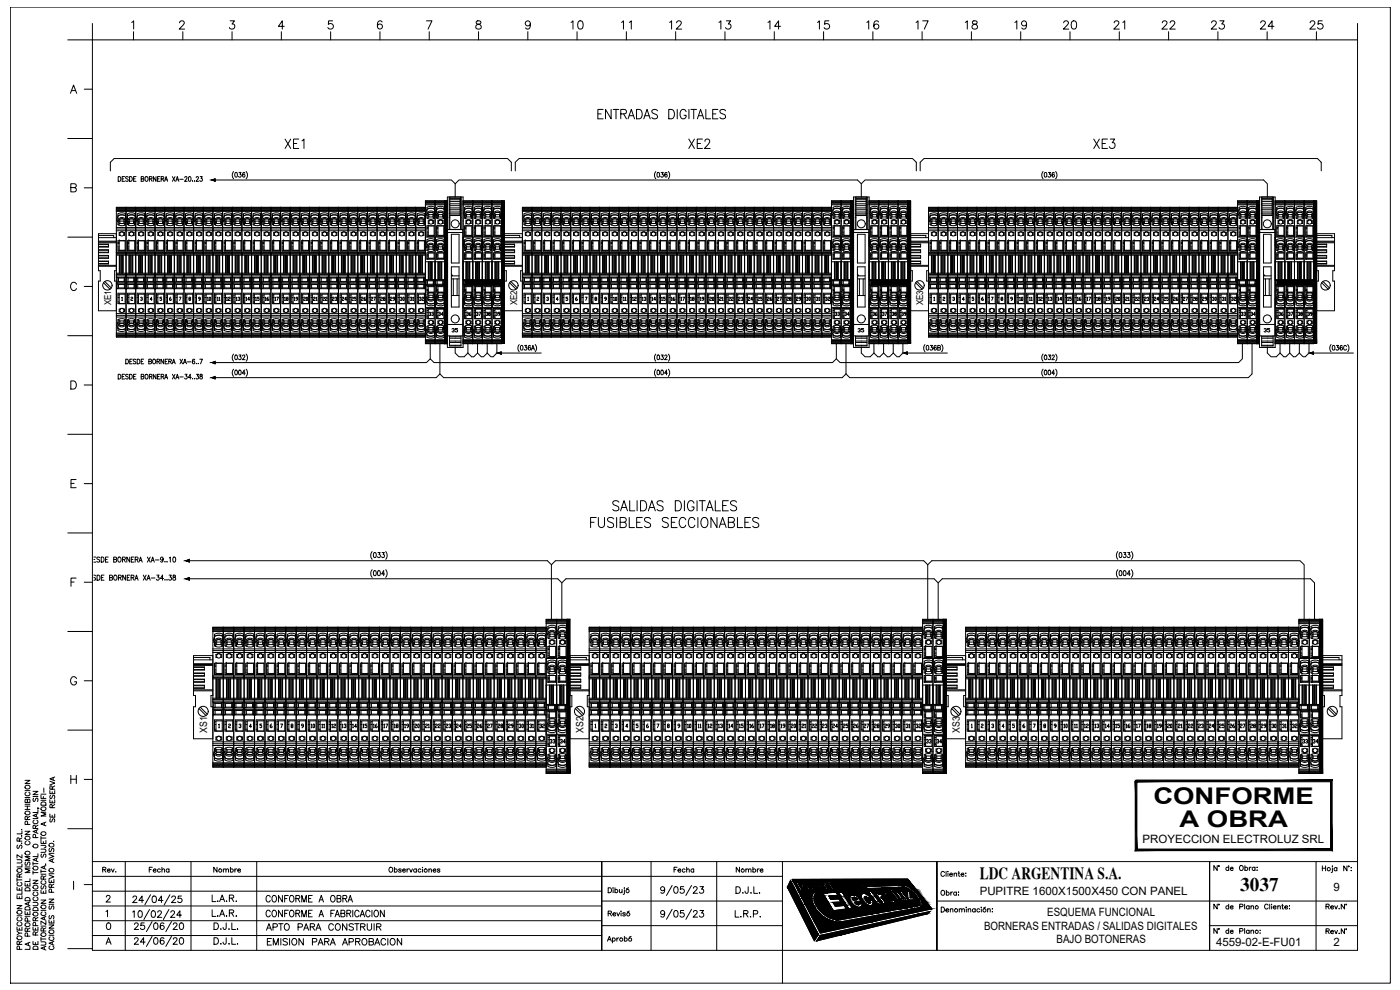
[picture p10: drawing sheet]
<svg xmlns="http://www.w3.org/2000/svg" width="420mm" height="297mm" viewBox="0 0 420 297" stroke-linecap="round" stroke-linejoin="round" font-family="sans-serif">
<defs><g id="words">
<g font-size="6.9">
<text x="346.1" y="241.1">CONFORME</text>
<text x="354" y="248.2">A OBRA</text>
</g>
<g font-size="6.2">
<text x="178.5" y="37">ENTRADAS DIGITALES</text>
<text x="84.7" y="45.9">XE1</text>
<text x="205.7" y="45.9">XE2</text>
<text x="327.4" y="45.9">XE3</text>
<text x="176.4" y="159.5">FUSIBLES SECCIONABLES</text>
</g>
<text font-size="5.8" x="372.2" y="267.4">3037</text>
<g font-size="5.7">
<text x="170.4" y="9.9">10</text>
<text x="185.6" y="9.9">11</text>
<text x="200" y="9.9">12</text>
<text x="214.8" y="9.9">13</text>
<text x="229.7" y="9.9">14</text>
<text x="244.5" y="9.9">15</text>
<text x="259.3" y="9.9">16</text>
<text x="274.1" y="9.9">17</text>
<text x="288.9" y="9.9">18</text>
<text x="303.7" y="9.9">19</text>
<text x="318.2" y="9.9">20</text>
<text x="333.4" y="9.9">21</text>
<text x="347.8" y="9.9">22</text>
<text x="362.7" y="9.9">23</text>
<text x="377.5" y="9.9">24</text>
<text x="392.3" y="9.9">25</text>
</g>
<text font-size="5.3" x="79" y="280.5">APTO PARA CONSTRUIR</text>
<text font-size="5.1" x="294" y="263.6">LDC ARGENTINA S.A.</text>
<text font-size="4.9" x="79.4" y="284.7">EMISION PARA APROBACION</text>
<g font-size="4.4">
<text x="17.6" y="248" transform="rotate(-90 17.6 248)">SE RESERVA</text>
<text x="43.7" y="262.8">Fecha</text>
<text x="63.1" y="262.8">Nombre</text>
<text x="201.4" y="262.8">Fecha</text>
<text x="220.1" y="262.8">Nombre</text>
</g>
<g font-size="4">
<text x="61.4" y="91.4">10</text>
<text x="67" y="91.4">12</text>
<text x="67.4" y="91.4" transform="rotate(-90 67.4 91.4)">11</text>
<text x="69.9" y="91.4">13</text>
<text x="73" y="91.4">14</text>
<text x="75.8" y="91.4">15</text>
<text x="78.7" y="91.4">16</text>
<text x="81.5" y="91.4">17</text>
<text x="87.5" y="91.4">19</text>
<text x="87.8" y="91.4" transform="rotate(-90 87.8 91.4)">18</text>
<text x="93.1" y="91.4">21</text>
<text x="93.5" y="91.4" transform="rotate(-90 93.5 91.4)">20</text>
<text x="96" y="91.4">22</text>
<text x="98.8" y="91.4">23</text>
<text x="101.6" y="91.4">24</text>
<text x="104.8" y="91.4">25</text>
<text x="107.6" y="91.4">26</text>
<text x="110.4" y="91.4">27</text>
<text x="113.2" y="91.4">28</text>
<text x="119.2" y="91.4">30</text>
<text x="119.6" y="91.4" transform="rotate(-90 119.6 91.4)">29</text>
<text x="124.9" y="91.4">32</text>
<text x="125.2" y="91.4" transform="rotate(-90 125.2 91.4)">31</text>
<text x="127.7" y="96">33</text>
<text x="130.9" y="96">34</text>
<text x="139" y="96">36</text>
<text x="142.2" y="96">37</text>
<text x="145" y="96">38</text>
<text x="147.8" y="96">39</text>
<text x="186.3" y="91.4" transform="rotate(-90 186.3 91.4)">10</text>
<text x="189.1" y="91.4">12</text>
<text x="191.9" y="91.4">13</text>
<text x="194.7" y="91.4">14</text>
<text x="197.6" y="91.4">15</text>
<text x="203.9" y="91.4" transform="rotate(-90 203.9 91.4)">16</text>
<text x="206.7" y="91.4" transform="rotate(-90 206.7 91.4)">17</text>
<text x="209.5" y="91.4" transform="rotate(-90 209.5 91.4)">18</text>
<text x="212" y="91.4">20</text>
<text x="212.4" y="91.4" transform="rotate(-90 212.4 91.4)">19</text>
<text x="215.2" y="91.4">21</text>
<text x="217.7" y="91.4">22</text>
<text x="220.8" y="91.4">23</text>
<text x="223.7" y="91.4">24</text>
<text x="226.5" y="91.4">25</text>
<text x="229.3" y="91.4">26</text>
<text x="235.3" y="91.4">28</text>
<text x="235.7" y="91.4" transform="rotate(-90 235.7 91.4)">27</text>
<text x="238.1" y="91.4">29</text>
<text x="240.9" y="91.4">30</text>
<text x="244.1" y="91.4">31</text>
<text x="246.9" y="91.4">32</text>
<text x="249.8" y="96">33</text>
<text x="252.6" y="96">34</text>
<text x="261.1" y="96">36</text>
<text x="263.9" y="96">37</text>
<text x="266.7" y="96">38</text>
<text x="269.5" y="96">39</text>
<text x="305.2" y="91.4">10</text>
<text x="308" y="91.4">11</text>
<text x="313.6" y="91.4">13</text>
<text x="314" y="91.4" transform="rotate(-90 314 91.4)">12</text>
<text x="316.8" y="91.4">14</text>
<text x="322.4" y="91.4">16</text>
<text x="322.8" y="91.4" transform="rotate(-90 322.8 91.4)">15</text>
<text x="325.3" y="91.4">17</text>
<text x="328.1" y="91.4">18</text>
<text x="334.1" y="91.4">20</text>
<text x="334.4" y="91.4" transform="rotate(-90 334.4 91.4)">19</text>
<text x="336.9" y="91.4">21</text>
<text x="339.7" y="91.4">22</text>
<text x="342.5" y="91.4">23</text>
<text x="345.4" y="91.4">24</text>
<text x="348.5" y="91.4">25</text>
<text x="351.4" y="91.4">26</text>
<text x="354.2" y="91.4">27</text>
<text x="357" y="91.4">28</text>
<text x="359.8" y="91.4">29</text>
<text x="365.8" y="91.4">31</text>
<text x="366.2" y="91.4" transform="rotate(-90 366.2 91.4)">30</text>
<text x="368.7" y="91.4">32</text>
<text x="371.5" y="96">33</text>
<text x="374.3" y="96">34</text>
<text x="382.8" y="96">36</text>
<text x="385.9" y="96">37</text>
<text x="388.8" y="96">38</text>
<text x="391.6" y="96">39</text>
<text x="134.8" y="100.9">35</text>
<text x="256.5" y="100.9">35</text>
<text x="378.5" y="100.9">35</text>
<text x="95.6" y="219.4" transform="rotate(-90 95.6 219.4)">10</text>
<text x="95.6" y="219.4">11</text>
<text x="98.8" y="219.4">12</text>
<text x="102" y="219.4">13</text>
<text x="104.8" y="219.4">14</text>
<text x="107.9" y="219.4">15</text>
<text x="111.1" y="219.4">16</text>
<text x="114.3" y="219.4">17</text>
<text x="120.6" y="219.4" transform="rotate(-90 120.6 219.4)">18</text>
<text x="120.6" y="219.4">19</text>
<text x="123.5" y="219.4">20</text>
<text x="126.6" y="219.4">21</text>
<text x="129.8" y="219.4">22</text>
<text x="133" y="219.4">23</text>
<text x="136.2" y="219.4">24</text>
<text x="139.3" y="219.4">25</text>
<text x="142.2" y="219.4">26</text>
<text x="145.3" y="219.4">27</text>
<text x="148.5" y="219.4">28</text>
<text x="151.7" y="219.4">29</text>
<text x="154.9" y="219.4">30</text>
<text x="158" y="219.4">31</text>
<text x="161.2" y="219.4">32</text>
<text x="208.5" y="219.4" transform="rotate(-90 208.5 219.4)">10</text>
<text x="208.5" y="219.4">11</text>
<text x="211.7" y="219.4">12</text>
<text x="218" y="219.4" transform="rotate(-90 218 219.4)">13</text>
<text x="218" y="219.4">14</text>
<text x="220.8" y="219.4">15</text>
<text x="224" y="219.4">16</text>
<text x="227.2" y="219.4">17</text>
<text x="233.5" y="219.4" transform="rotate(-90 233.5 219.4)">18</text>
<text x="233.5" y="219.4">19</text>
<text x="236.7" y="219.4">20</text>
<text x="242.7" y="219.4">22</text>
<text x="243.1" y="219.4" transform="rotate(-90 243.1 219.4)">21</text>
<text x="245.9" y="219.4">23</text>
<text x="249.1" y="219.4">24</text>
<text x="252.2" y="219.4">25</text>
<text x="255.4" y="219.4">26</text>
<text x="258.2" y="219.4">27</text>
<text x="261.4" y="219.4">28</text>
<text x="264.6" y="219.4">29</text>
<text x="267.8" y="219.4">30</text>
<text x="270.9" y="219.4">31</text>
<text x="274.1" y="219.4">32</text>
<text x="324.6" y="219.4">12</text>
<text x="327.7" y="219.4">13</text>
<text x="334.1" y="219.4" transform="rotate(-90 334.1 219.4)">14</text>
<text x="334.1" y="219.4">15</text>
<text x="337.3" y="219.4">16</text>
<text x="340.1" y="219.4">17</text>
<text x="343.3" y="219.4">18</text>
<text x="346.4" y="219.4">19</text>
<text x="349.6" y="219.4">20</text>
<text x="352.8" y="219.4">21</text>
<text x="355.6" y="219.4">22</text>
<text x="358.8" y="219.4">23</text>
<text x="361.9" y="219.4">24</text>
<text x="365.1" y="219.4">25</text>
<text x="368.3" y="219.4">26</text>
<text x="371.5" y="219.4">27</text>
<text x="374.3" y="219.4">28</text>
<text x="377.5" y="219.4">29</text>
<text x="380.6" y="219.4">30</text>
<text x="383.8" y="219.4">31</text>
<text x="387" y="219.4">32</text>
<text x="164" y="224">33</text>
<text x="167.2" y="224">34</text>
<text x="277.3" y="224">33</text>
<text x="280.1" y="224">34</text>
<text x="390.2" y="224">33</text>
<text x="393.3" y="224">34</text>
</g>
<g font-size="3.5">
<text x="189.1" y="91.4" transform="rotate(-90 189.1 91.4)">11</text>
<text x="321.4" y="219.4" transform="rotate(-90 321.4 219.4)">10</text>
<text x="324.6" y="219.4" transform="rotate(-90 324.6 219.4)">11</text>
</g>
<g font-size="3.4">
<text x="342.9" y="252.9">PROYECCION ELECTROLUZ SRL</text>
<text x="294" y="268.6">PUPITRE 1600X1500X450 CON PANEL</text>
<text x="400.2" y="267.4">9</text>
<text x="314.3" y="274.9">ESQUEMA FUNCIONAL</text>
<text x="295.4" y="278.9">BORNERAS ENTRADAS / SALIDAS DIGITALES</text>
<text x="317.1" y="283">BAJO BOTONERAS</text>
<text x="365" y="283.7">4559-02-E-FU01</text>
<text x="400.2" y="284">2</text>
</g>
<g font-size="3.1">
<text x="62.2" y="219.9" transform="rotate(-90 62.2 219.9)">XS1</text>
<text x="175.1" y="219.9" transform="rotate(-90 175.1 219.9)">XS2</text>
<text x="288.1" y="219.9" transform="rotate(-90 288.1 219.9)">XS3</text>
</g>
<g font-size="2.8">
<text x="33.3" y="91.6" transform="rotate(-90 33.3 91.6)">XE1</text>
<text x="155.2" y="91.6" transform="rotate(-90 155.2 91.6)">XE2</text>
<text x="277.1" y="91.6" transform="rotate(-90 277.1 91.6)">XE3</text>
</g>
</g></defs>
<!-- layer: ASHADE -->
<g fill="none" stroke="#000" stroke-width=".3">
<path d="M3.1 2.1h414.2v292.9h-414.2zM7.5 234.1h1.5l-1.5 1h1.5M7.5 239.3h1.5M7.5 237.2h1.5M7.7 235.7a.71 .71 0 0 1 1.1-.1 .71 .71 0 0 1 0 1.1 .71 .71 0 0 1-1.1-.1l-.2-.3zM7.9 237.7a.53 .53 0 0 0-.4 .6 .53 .53 0 0 0 .6 .5 .6 .6 0 0 0 .8-.2 .6 .6 0 0 0-.1-.8l-.2-.1M9.9 237.4h1.5l-1.5 1h1.5M9.9 239h1.5M10.1 239.5l-.2 .3 .2 .7 .4-.2 .3-.7h.5l.1 .5-.2 .4M12.3 238.6v1h1.5M12.3 238.3h1.5M5.1 257.9h1.1l.4 .5-.2 .5h-1.3"/>
<path d="M5.3 253.6l-.2 .3 .2 .7 .3-.1 .6-.9 .4 .3-.2 .7M5.8 252.4l-.1-.9-.5-.1-.1 1h1.5M6.4 253h.1M6.4 250.8h.1M6.4 248.9h.1M6.6 259.3v.8h-1.5M6.6 256.5v.9l-1.5-.9v.9M6.6 249.4v.8h-1.5M6.6 251.4l-.8 .5M7.5 249.4h1.5l-1.5 1h1.5M7.5 242.9h1.5M7.5 241.9h1.5"/>
<path d="M7.5 241.3h1.5M7.6 251.2a.7 .7 0 0 1 .9-.3 .7 .7 0 0 1 .3 1 .72 .72 0 0 1-.9 .1 .72 .72 0 0 1-.3-.8zM7.7 258.6l-.1 .9 .4 .1 .4-.9 .4-.1 .2 .4-.2 .6M7.7 255.5a.71 .71 0 0 1 1.1-.1 .71 .71 0 0 1 0 1.1 .71 .71 0 0 1-1.1-.1l-.2-.3zM7.7 243.5a.71 .71 0 0 1 1.1-.1 .71 .71 0 0 1 0 1 .71 .71 0 0 1-1.1-.1l-.2-.2zM7.9 252.4a.54 .54 0 0 0-.4 .7 .54 .54 0 0 0 .6 .4 .61 .61 0 0 0 .8-.2 .61 .61 0 0 0-.1-.8l-.2-.1M8.2 245.9l-.1-.8-.4-.1-.2 .9h1.5M8.2 240.1l.3-.3h.3l.2 .3v.7h-1.5l.2-1 .4 .1 .1 .9M8.2 241.9v1M8.3 247.4l-.1-.9h-.6l-.1 .9h1.5M9 257h-1.5l1.5 .6-1.5 .6h1.5M9 244.9l-.8 .5"/>
<path d="M9.9 258.6v1M9.9 259.1h1.5M9.9 245.6h1.5M10.3 246.1a.53 .53 0 0 0-.4 .6 .53 .53 0 0 0 .6 .4h.3a.54 .54 0 0 0 .6-.4 .54 .54 0 0 0-.4-.6M10.6 248.6l-.1-.9-.3-.1-.3 .3v.7h1.5M10.7 251.3l-.1-.8-.5-.1-.2 .9h1.5M10.9 244.3v.8M10.9 249.1v.7M10.9 257.6v.7M11.3 242.4l.4 .2M11.4 257.4l-1.5 .5 1.5 .6M11.4 256.2v.8h-1.5"/>
<path d="M11.4 248.9l-1.5 .6 1.5 .5M11.4 244.1l-1.5 .6 1.5 .6M11.4 242.9v.9h-1.5M11.4 247.6l-.8 .5M12.3 254.8h1.1l.4 .4-.2 .5h-1.3M12.3 253.6l1.4 .1v.5l-.4 .1M12.3 252.2v.9h1.5v-.9M12.3 251v1M12.3 251.4h1.5M12.3 240.1h1.5M12.4 240.9a.82 .82 0 0 1 1.4 .2v.5h-1.5zM12.5 256.3l-.2 .3 .2 .6 .4-.1 .3-.8 .5 .1 .1 .5-.2 .3"/>
<path d="M13 252.5v.6M13.3 259.9v.7M13.7 259.3h.1M13.8 259.7l-1.5 .6 1.5 .5M13.8 246.7l-1.5 .5 1.5 .6M13.8 243.7h-1.5l1.5 .6-1.5 .5h1.5M14.7 256.4l1.5 .5-1.5 .6M14.7 256h1.5M14.9 254.6l-.1 .8 .4 .1 .4-.9h.4l.2 .3-.2 .6M15.7 257.9v.7M16 252.4h.1M16.2 257.6l-1.5 .6 1.5 .6"/>
<path d="M5.1 278.2v.9h1.5v-.9M5.1 271.7h1.5l-1.5 1h1.5M5.1 268.7v.9h1.5v-.9M5.1 266.2v.9h1.5v-.9M5.1 279.4l.7 .6M5.1 274.8h1.5M5.1 264h1.5M5.1 263.5v1M5.2 273.4a.7 .7 0 0 1 .9-.2 .7 .7 0 0 1 .3 .9 .72 .72 0 0 1-.9 .1 .72 .72 0 0 1-.3-.8zM5.2 260.9a.7 .7 0 0 1 .9-.3 .7 .7 0 0 1 .3 1 .73 .73 0 0 1-.9 .1 .73 .73 0 0 1-.3-.8zM5.4 276.7a.55 .55 0 0 0-.3 .7 .55 .55 0 0 0 .6 .4h.3a.54 .54 0 0 0 .6-.4 .54 .54 0 0 0-.4-.7M5.4 275.3a.55 .55 0 0 0-.3 .6 .55 .55 0 0 0 .6 .4h.3a.54 .54 0 0 0 .6-.4 .54 .54 0 0 0-.4-.6"/>
<path d="M5.4 264.8a.55 .55 0 0 0-.3 .6 .55 .55 0 0 0 .6 .4h.3a.54 .54 0 0 0 .6-.4 .54 .54 0 0 0-.4-.6M5.8 263.2l-.1-.9-.3-.1-.3 .3v.7h1.5M5.8 266.5v.6M5.8 269.1v.5M5.8 278.5v.6M6.6 280h-.8l-.7 .6M6.6 267.4v.9h-1.5M6.6 262.2l-.8 .5M7.5 273.4v.9h1.5v-.9M7.5 264.9v.9h1.5v-.9M7.5 274.9h1.5M7.5 260.1h1.5"/>
<path d="M7.6 277.2a.7 .7 0 0 1 .9-.3 .7 .7 0 0 1 .3 1 .72 .72 0 0 1-.9 .1 .72 .72 0 0 1-.3-.8zM7.6 272.3a.84 .84 0 0 1 1.4 .2v.5h-1.5zM7.6 269.6a.82 .82 0 0 1 1.4 .2v.5h-1.5zM7.6 266.6a.81 .81 0 0 1 1-.2 .81 .81 0 0 1 .4 .9h-1.5zM8.2 279.4l-.1-.8-.4-.1-.2 .9h1.5M8.2 265.3v.5M8.2 273.8v.5M8.3 276.4l-.1-.8-.5-.1-.2 .9h1.5M8.5 270.8v.7M9 270.6l-1.5 .6 1.5 .5M9 263.6v.9h-1.5M9 260.7h-1.5l1.5 .5-1.5 .6h1.5"/>
<path d="M9 278.4l-.8 .5M9.9 278.2v.9h1.5v-.9M9.9 270.7h1.1l.4 .5-.2 .5h-1.3M9.9 264.1h1.5l-1.5 1h1.5M9.9 267.2h1.5M9.9 261.8h1.5M9.9 261.3v1M10 272.5a.82 .82 0 0 1 1.4 .2v.5h-1.5zM10.3 269.2a.54 .54 0 0 0-.4 .6 .54 .54 0 0 0 .6 .5h.3a.55 .55 0 0 0 .6-.5 .55 .55 0 0 0-.4-.6M10.3 267.7a.54 .54 0 0 0-.4 .6 .54 .54 0 0 0 .6 .5h.3a.55 .55 0 0 0 .6-.5 .55 .55 0 0 0-.4-.6M10.6 276.3l-.1-.9-.3-.1-.3 .3v.7h1.5M10.6 278.5v.6"/>
<path d="M10.7 277.7l-.1-.8-.5-.1-.2 .9h1.5M11.4 279.6l-.8 .5M11.4 275.3l-.8 .5M12.3 270.1h1.5l-1.5 .9h1.5M12.3 267.1v.9h1.5v-.9M12.3 261v.9M12.3 277.9h1.5M12.3 273.1h1.5M12.3 262.3h1.5M12.3 261.5h1.5M12.5 265.8l-.2 .3 .2 .6 .4-.1 .3-.8h.4l.2 .3-.2 .6M12.7 273.6a.54 .54 0 0 0-.4 .7 .54 .54 0 0 0 .6 .4h.3a.55 .55 0 0 0 .6-.4 .55 .55 0 0 0-.4-.7"/>
<path d="M12.7 264.3a.54 .54 0 0 0-.4 .6 .54 .54 0 0 0 .6 .4h.3a.55 .55 0 0 0 .6-.4 .55 .55 0 0 0-.4-.6M13 279.3l-.1-.8-.5-.1-.1 .9h1.5M13 263.8l-.1-.9-.3-.1-.3 .4v.6h1.5M13 267.4v.6M13.3 275.2v.7M13.8 276.4v1l-1.5-1v1M13.8 275l-1.5 .6 1.5 .5M13.8 278.4l-.8 .5M13.8 262.8l-.8 .5M14.7 277.5h1.5l-1.5 1h1.5M14.7 276v1h1.5v-1M14.7 269.8h1.5l-1.5 .9h1.5"/>
<path d="M14.7 263.8v1h1.5v-1M14.7 262.5l1.5 .6-1.5 .5M14.7 271.3h1.5M14.7 262.2h1.5M14.9 274.7l-.2 .3 .1 .6h.4l.4-.8 .4-.1 .2 .3-.2 .7M14.9 271.8l-.2 .4 .2 .6 .4-.1 .5-.9 .4 .4-.2 .6M15.4 266.2l-.1-.8-.5-.1-.1 .9h1.5M15.4 264.2v.6M15.4 276.4v.6M15.5 267.7l-.1-.8-.6-.1-.1 .9h1.5M16.2 265.3l-.8 .5M5.2 281.1a.7 .7 0 0 1 .9-.3 .7 .7 0 0 1 .3 1 .73 .73 0 0 1-.9 .1 .73 .73 0 0 1-.3-.8z"/>
<path d="M5.8 283.4l-.1-.9-.3-.1-.3 .3v.7h1.5M5.9 284.8l-.1-.8-.6-.1-.1 .9h1.5M6.6 282.4l-.8 .5M8.3 280.9l-.1-.8-.5-.1-.2 .9h1.5M8.5 282.9v.7M9 284v.8h-1.5M9 282.7l-1.5 .6 1.5 .6M9.9 282.5v.9h1.5v-.9M10.1 284h1.1l.2 .8h-1.5zM10.6 280.6l-.1-.9-.3-.1-.3 .3v.7h1.5M10.6 282.8v.6M12.3 282.6h1.1l.4 .4-.2 .5-1.3 .1"/>
<path d="M12.3 281.7h1.5M12.3 281.2v1M13.3 284.1v.7M13.8 283.9l-1.5 .6 1.5 .6M14.7 280.6h1.5M15 283.9a.55 .55 0 0 0-.3 .6 .55 .55 0 0 0 .6 .4h.3a.55 .55 0 0 0 .6-.4 .55 .55 0 0 0-.4-.6M15 281.1a.55 .55 0 0 0-.3 .6 .55 .55 0 0 0 .6 .5h.3a.55 .55 0 0 0 .6-.5 .55 .55 0 0 0-.4-.6M15.7 282.7v.7M16.2 282.5l-1.5 .5 1.5 .6M27.7 285.1v-273.1h379.7v273.1M234.8 285.1v9.9"/>
<circle cx="10.6" cy="253.8" r=".69"/>
<circle cx="13" cy="242.7" r=".69"/>
<circle cx="13" cy="250.1" r=".69"/>
<circle cx="15.4" cy="253.6" r=".68"/>
<circle cx="10.6" cy="266.2" r=".68"/>
<circle cx="10.6" cy="274.3" r=".69"/>
<circle cx="10.6" cy="260.5" r=".69"/>
<circle cx="13" cy="272.1" r=".69"/>
<circle cx="15.4" cy="279.6" r=".68"/>
<circle cx="15.4" cy="261.1" r=".68"/>
<circle cx="13" cy="280.4" r=".68"/>
</g>
<!-- layer: Texto-rotulo -->
<g fill="none" stroke="#000" stroke-width=".3">
<path d="M20.3 12h7.4M39.5 6.7l.6-.4v2.4M40.1 9.5v2.5M53.9 6.8l.5-.5 .8 .2a.74 .74 0 0 1-.3 1l-1.1 1.2h1.6M54.9 9.5v2.5M69.1 6.3h1.3l-.8 .9a.82 .82 0 0 1 .7 1.3 .82 .82 0 0 1-1.5-.2M69.6 9.5v2.5M84.4 9.5v2.5M85.3 7.9h-1.7l1.1-1.6v2.4M99.2 9.5v2.5M99.8 6.3h-1.2l-.1 1a.87 .87 0 0 1 1.3 0 .87 .87 0 0 1-.1 1.3 .87 .87 0 0 1-1.3-.3M114 9.5v2.5"/>
<path d="M114.7 6.6a.69 .69 0 0 0-1.1-.2 1.41 1.41 0 0 0 .5 2.3 .76 .76 0 0 0 .7-.8 .76 .76 0 0 0-.8-.7 .76 .76 0 0 0-.7 .7M128 6.3h1.6l-1.1 2.4M128.8 9.5v2.5M143 6.4a.49 .49 0 0 0 .3 .8 .87 .87 0 0 1 .9 .4 .87 .87 0 0 1 0 1l-.8 .1-.5-.2a.91 .91 0 0 1 .1-1 .91 .91 0 0 1 1-.3 .49 .49 0 0 0 .2-.8zM143.6 9.5v2.5M158.4 9.5v2.5M159.2 7.1a.77 .77 0 0 1-1.1 .7 .77 .77 0 0 1-.3-1.2 .77 .77 0 0 1 1.2 0 1.3 1.3 0 0 1-.8 2.1l-.4-.3M173.2 9.5v2.5M188 9.5v2.5M202.8 9.5v2.5M217.6 9.5v2.5M232.4 9.5v2.5"/>
<path d="M247.2 9.5v2.5M262 9.5v2.5M276.7 9.5v2.5M291.5 9.5v2.5M306.3 9.5v2.5M321.1 9.5v2.5M335.9 9.5v2.5M350.7 9.5v2.5M365.5 9.5v2.5M380.3 9.5v2.5M395.1 9.5v2.5M407.4 7v5"/>
<path d="M21.1 28l1-2.5 .9 2.5M21.5 27.2h1.2M25.3 26.8h2.4M20.3 41.6h7.4M21.3 56.3l1.4-.1 .2-.4-.1-.4-.5-.3h-1v2.5h1a.65 .65 0 0 0 .6-.7 .65 .65 0 0 0-.6-.6M25.3 56.4h2.4M20.3 71.1h7.4M23 85.3a.92 .92 0 0 0-1.1-.6 .92 .92 0 0 0-.7 .9 1.02 1.02 0 0 0 .3 1.3 1.02 1.02 0 0 0 1.3-.1l.2-.2M25.3 85.9h2.4M20.3 100.7h7.4M21.3 114.3h.8a1.31 1.31 0 0 1 .8 1.2 1.31 1.31 0 0 1-.8 1.2h-.8zM25.3 115.5h2.4"/>
<path d="M20.3 130.3h7.4M20.3 159.9h7.4M21.3 145h.9M22.8 143.9h-1.5v2.4h1.5M25.3 145.1h2.4M21.3 174.6h.9M22.8 173.4h-1.5v2.5M25.3 174.7h2.4M20.3 189.5h7.4M20.3 219.1h7.4M23 203.6a.91 .91 0 0 0-1.1-.6 .91 .91 0 0 0-.7 1v.6a.89 .89 0 0 0 .9 .9 .89 .89 0 0 0 .9-.9h-.6M25.3 204.3h2.4"/>
<path d="M21.3 232.6v2.5M21.3 233.8h1.6M22.9 232.6v2.5M25.3 233.9h2.4M20.3 248.7h7.4M22.1 264.4v2.5M25.3 265.4h2.4M20.3 284.6h7.4"/>
</g>
<!-- layer: TEXTOS -->
<g fill="none" stroke="#000" stroke-width=".3">
<path d="M27.7 7v5M35.5 53a.71 .71 0 0 1 .8 .7 .71 .71 0 0 1-.8 .7zM36.7 53.7h.4M37.4 53h-.7v1.4h.7M38.5 53.2l-.3-.2-.5 .2 .1 .3 .6 .4v.4l-.7-.1M38.9 53a.72 .72 0 0 1 .8 .7 .72 .72 0 0 1-.8 .7zM40.1 53.7h.5M40.8 53h-.7v1.4h.7M42.4 53.7l.7-.1v-.5l-.7-.1v1.4l.7-.1 .1-.4-.3-.2M43.8 53.1l.1-.1a.68 .68 0 0 1 .6 .7 .68 .68 0 0 1-.7 .6l-.3-.4zM44.8 53.7l.7-.1v-.5l-.7-.1v1.4M45.2 53.7l.4 .7"/>
<path d="M46.8 53v1.4l-.8-1.4v1.4M47.3 53.7h.4M48 53h-.7v1.4h.7M48.4 53.7l.6-.1v-.5l-.6-.1v1.4M48.8 53.7l.4 .7M49.4 54.4l.4-1.4 .5 1.4M49.6 53.9h.5M51.7 53l.8 1.4M52.5 53l-.8 1.4M52.8 54.4l.4-1.4 .5 1.4M52.9 53.9h.6M54 53.8h1"/>
<path d="M55.5 53.3l.1-.2a.39 .39 0 0 1 .5 .1 .39 .39 0 0 1-.1 .5l-.6 .7h.8M56.7 53.1a.69 .69 0 0 1 .8 .5 .69 .69 0 0 1-.5 .8l-.4-.3zM57.8 54.3h.1M58.4 54.3h.1M58.9 53.3l.1-.2a.39 .39 0 0 1 .5 .1 .39 .39 0 0 1-.1 .5l-.6 .7h.8M60.1 53h.6l-.4 .5a.42 .42 0 0 1 .4 .7 .42 .42 0 0 1-.7-.1M70.1 51.5a1.63 1.63 0 0 0 0 2.1M70.6 51.8l.2-.1a.78 .78 0 0 1 .5 .7 .78 .78 0 0 1-.5 .8l-.4-.7zM71.7 51.7h.6l-.3 .6a.43 .43 0 0 1 .3 .6 .43 .43 0 0 1-.7 0M73.5 52l-.1-.2a.7 .7 0 0 0-.7 .5 .7 .7 0 0 0 .4 .9 .4 .4 0 0 0 .5-.4 .4 .4 0 0 0-.3-.4 .4 .4 0 0 0-.5 .3M73.9 51.5a1.63 1.63 0 0 1 0 2.1M196.8 51.5a1.7 1.7 0 0 0 0 2.1"/>
<path d="M197.3 51.8l.2-.1a.78 .78 0 0 1 .5 .7 .78 .78 0 0 1-.5 .8l-.3-.3zM198.4 51.7h.7l-.4 .6a.43 .43 0 0 1 .4 .6 .43 .43 0 0 1-.8 0M200.2 52l-.1-.2a.7 .7 0 0 0-.7 .5 .7 .7 0 0 0 .4 .9 .41 .41 0 0 0 .5-.4 .41 .41 0 0 0-.3-.4 .41 .41 0 0 0-.5 .3M200.6 51.5a1.63 1.63 0 0 1 0 2.1M313 51.5a1.7 1.7 0 0 0 0 2.1M313.6 51.8l.1-.1a.78 .78 0 0 1 .5 .7 .78 .78 0 0 1-.5 .8l-.3-.3zM314.6 51.7h.7l-.4 .6a.43 .43 0 0 1 .4 .6 .43 .43 0 0 1-.8 0M316.4 52v-.2a.7 .7 0 0 0-.8 .5 .7 .7 0 0 0 .5 .9 .41 .41 0 0 0 .4-.4 .41 .41 0 0 0-.3-.4 .41 .41 0 0 0-.5 .3M316.8 51.5a1.63 1.63 0 0 1 0 2.1M35.5 112.3a.71 .71 0 0 1 .8 .7 .71 .71 0 0 1-.8 .7zM36.7 113h.4M37.4 112.3h-.7v1.4h.7"/>
<path d="M37.7 107.8a.71 .71 0 0 1 .9 .7 .71 .71 0 0 1-.9 .7zM38.5 112.5l-.7-.1-.1 .4 .7 .4 .1 .3-.3 .2-.5-.2M38.9 112.3a.72 .72 0 0 1 .8 .7 .72 .72 0 0 1-.8 .7zM38.9 108.4h.5M39.7 107.8h-.8v1.4h.8M40.1 113h.5M40.8 108l-.3-.2-.5 .2v.2l.8 .6-.3 .4-.5-.2M40.8 112.3h-.7v1.4h.7M41.2 107.8a.71 .71 0 0 1 .8 .7 .71 .71 0 0 1-.8 .7zM42.4 113l.7-.1v-.5l-.7-.1v1.4l.7-.1 .1-.4-.3-.2M42.4 108.4h.4M43.1 107.8h-.7v1.4h.7"/>
<path d="M43.8 112.4l.1-.1a.68 .68 0 0 1 .6 .7 .68 .68 0 0 1-.7 .7l-.3-.5zM44.7 108.4h.6l.1-.5-.7-.1v1.4l.7-.2 .1-.3-.3-.3M44.8 113l.7-.1 .1-.5-.8-.1v1.4M45.2 113l.4 .7M46 107.8h.1a.67 .67 0 0 1 .6 .7 .67 .67 0 0 1-.7 .6l-.2-.5zM46.8 112.3v1.4l-.8-1.4v1.4M47.1 108.4h.7l.1-.5-.8-.1v1.4M47.3 113h.4M47.5 108.4l.4 .8M48 112.3h-.7v1.4h.7M48.4 113l.6-.1 .1-.5-.7-.1v1.4M48.8 113l.4 .7"/>
<path d="M49.1 107.8v1.4l-.8-1.4v1.4M49.4 113.7l.4-1.4 .5 1.4M49.6 108.4h.4M49.6 113.2h.5M50.3 107.8h-.7v1.4h.7M50.7 108.4h.6l.1-.5-.7-.1v1.4M51.1 108.4l.4 .8M51.7 109.2l.4-1.4 .5 1.4M51.7 112.3l.8 1.4M51.9 108.7h.5M52.5 112.3l-.8 1.4M52.8 113.7l.4-1.4 .5 1.4"/>
<path d="M52.9 113.2h.6M54 113.1h1M54 107.8l.8 1.4M54.8 107.8l-.8 1.4M55.1 109.2l.4-1.4 .5 1.4M55.2 108.7h.6M55.5 112.3h.6l-.3 .5a.43 .43 0 0 1 .3 .7 .43 .43 0 0 1-.7-.1M56.2 108.6h1.1M57.4 113.2h-.9l.6-.9v1.4M57.8 113.6h.1M58.4 113.6h.1M58.4 108v-.2a.68 .68 0 0 0-.8 .6 .68 .68 0 0 0 .5 .8 .39 .39 0 0 0 .3-.6 .39 .39 0 0 0-.6-.1l-.1 .2"/>
<path d="M58.9 109h.1M58.9 112.3h.7l-.4 .5a.43 .43 0 0 1 .4 .7 .43 .43 0 0 1-.8-.1M59.5 109h.1M60 107.8h.7l-.5 1.4M60.1 112.4l-.1 .2a.74 .74 0 0 1 .6 1.1 .46 .46 0 0 1-.7-.4 .46 .46 0 0 1 .6-.5l.1-.4zM70.1 106.2a1.6 1.6 0 0 0 0 2.2M70.1 110.8a1.63 1.63 0 0 0 0 2.1M70.6 106.6l.2-.1a.77 .77 0 0 1 .5 .7 .77 .77 0 0 1-.5 .7l-.4-.6zM70.6 111.1a.69 .69 0 0 1 .8 .6 .69 .69 0 0 1-.5 .8l-.4-.3zM71.7 106.5h.6l-.3 .5a.43 .43 0 0 1 .3 .7 .43 .43 0 0 1-.7 0M71.8 111.1a.7 .7 0 0 1 .7 .6 .7 .7 0 0 1-.4 .8l-.5-.3zM72.8 106.8l.1-.2 .4-.1 .2 .4-.8 1h.8"/>
<path d="M73.6 112h-.9l.6-1v1.5M73.9 106.2a1.6 1.6 0 0 1 0 2.2M73.9 110.8a1.63 1.63 0 0 1 0 2.1M155.8 103.4a1.6 1.6 0 0 0 0 2.1M156.3 103.7a.69 .69 0 0 1 .8 .6 .69 .69 0 0 1-.5 .8l-.4-.3zM157.4 103.6h.7l-.4 .6a.43 .43 0 0 1 .4 .7 .43 .43 0 0 1-.8-.1M159.2 103.9l-.2-.3a.69 .69 0 0 0-.5 .8 .69 .69 0 0 0 .6 .6 .4 .4 0 0 0 .1-.6 .4 .4 0 0 0-.6 0l-.1 .2M159.5 105.1l.4-1.5 .5 1.5M159.7 104.6h.5M160.6 103.4a1.6 1.6 0 0 1 0 2.1M196.8 106.2a1.67 1.67 0 0 0 0 2.2M196.8 110.8a1.7 1.7 0 0 0 0 2.1"/>
<path d="M197.3 106.6l.2-.1a.77 .77 0 0 1 .5 .7 .77 .77 0 0 1-.5 .7l-.3-.2zM197.3 111.1a.69 .69 0 0 1 .8 .6 .69 .69 0 0 1-.5 .8l-.4-.3zM198.4 106.5h.7l-.4 .5a.43 .43 0 0 1 .4 .7 .43 .43 0 0 1-.8 0M198.5 111.1a.69 .69 0 0 1 .7 .6 .69 .69 0 0 1-.4 .8l-.4-.3zM199.5 106.8l.2-.3 .5 .3-.7 1.1h.7M200.3 112h-.8l.5-1v1.5M200.6 106.2a1.6 1.6 0 0 1 0 2.2M200.6 110.8a1.63 1.63 0 0 1 0 2.1M277.6 103.4a1.67 1.67 0 0 0 0 2.1M278.1 103.7l.2-.1a.78 .78 0 0 1 .4 .7 .78 .78 0 0 1-.4 .8l-.3-.3zM279.2 103.6h.6l-.3 .6a.43 .43 0 0 1 .4 .6 .43 .43 0 0 1-.8 0M281 103.9l-.2-.3a.69 .69 0 0 0-.6 .8 .69 .69 0 0 0 .7 .6 .41 .41 0 0 0 0-.7 .41 .41 0 0 0-.6 .3"/>
<path d="M281.4 104.3h.7v-.6l-.7-.1v1.5l.7-.1 .1-.4-.3-.3M282.6 103.4a1.6 1.6 0 0 1 0 2.1M313 106.2a1.67 1.67 0 0 0 0 2.2M313 110.8a1.7 1.7 0 0 0 0 2.1M313.6 106.6l.1-.1a.77 .77 0 0 1 .5 .7 .77 .77 0 0 1-.5 .7l-.3-.2zM313.6 111.1a.69 .69 0 0 1 .7 .6 .69 .69 0 0 1-.5 .8l-.4-.3zM314.6 106.5h.7l-.4 .5a.43 .43 0 0 1 .4 .7 .43 .43 0 0 1-.8 0M314.7 111.1a.69 .69 0 0 1 .8 .6 .69 .69 0 0 1-.5 .8l-.4-.3zM315.7 106.8l.5-.3 .2 .4-.7 1h.8M316.5 112h-.8l.5-1v1.5M316.8 106.2a1.6 1.6 0 0 1 0 2.2M316.8 110.8a1.63 1.63 0 0 1 0 2.1"/>
<path d="M399.5 103.4a1.6 1.6 0 0 0 0 2.1M400 103.7a.69 .69 0 0 1 .7 .6 .69 .69 0 0 1-.4 .8l-.4-.3zM401.1 103.6h.6l-.3 .6a.43 .43 0 0 1 .3 .7 .43 .43 0 0 1-.7-.1M402.8 103.9l-.2-.3a.69 .69 0 0 0-.5 .8 .69 .69 0 0 0 .6 .6 .41 .41 0 0 0 .1-.6 .41 .41 0 0 0-.6 0v.2M404.1 104a.44 .44 0 0 0-.5-.4 .44 .44 0 0 0-.4 .6v.3a.43 .43 0 0 0 .4 .6 .43 .43 0 0 0 .5-.4M404.5 103.4a1.67 1.67 0 0 1 0 2.1M185.7 150.7a.99 .99 0 0 0-1-.5 .99 .99 0 0 0-.8 .8l.3 .4 1 .4a.73 .73 0 0 1 .5 .8 .73 .73 0 0 1-.6 .7h-.5l-.7-.4M186.2 153.3l1.1-3.1 1 3.1M186.6 152.3h1.3M189 150.2v3.1h1.5M191.2 150.2v3.1M192.2 150.2a1.64 1.64 0 0 1 1.8 1 1.64 1.64 0 0 1-.5 1.9l-1.3 .2z"/>
<path d="M194.6 153.3l1-3.1 1.1 3.1M195 152.3h1.3M199 150.7a.99 .99 0 0 0-1-.5 .99 .99 0 0 0-.8 .8l.3 .4 1 .4a.74 .74 0 0 1 .5 .8 .74 .74 0 0 1-.6 .7h-.6l-.6-.4M202.7 150.2a1.64 1.64 0 0 1 1.8 1 1.64 1.64 0 0 1-.5 1.9l-1.3 .2zM205.4 150.2v3.1M208.3 151a1.01 1.01 0 0 0-1.2-.8 1.01 1.01 0 0 0-.8 1.2v.7a1 1 0 0 0 1 1.2 1 1 0 0 0 1-1.2h-.7M209.2 150.2v3.1M209.8 150.2h1.9M210.8 150.2v3.1M211.9 153.3l1.1-3.1 1 3.1M212.3 152.3h1.3M214.7 150.2v3.1h1.5"/>
<path d="M216.9 151.7h1M218.6 150.2h-1.7v3.1M221.1 150.7a1 1 0 0 0-1.1-.5 1 1 0 0 0-.8 .8l.3 .4 1.3 .6a.73 .73 0 0 1 .2 .7 .73 .73 0 0 1-.6 .6h-.5l-.7-.4M28.2 172.6l.5 .2M28.2 173.3l.5 .4-.1 .3-.4 .1M28.2 167.1h.6M28.2 167.9h.2M28.2 168.7h.6M29.1 172.6a.77 .77 0 0 1 .9 .7 .77 .77 0 0 1-.9 .8zM29.9 167.4l-.3-.3-.5 .3 .1 .3 .7 .5-.3 .5-.5-.3M30.4 167.1a.77 .77 0 0 1 .8 .8 .77 .77 0 0 1-.8 .8zM30.4 173.3h.5"/>
<path d="M31.2 172.6h-.8v1.5h.8M31.7 167.9h.5M32.4 167.1h-.7v1.6h.7M32.9 173.3l.7-.1 .1-.5-.8-.1v1.5l.8-.2 .1-.3-.4-.3M34.1 167.9l.8-.1v-.6l-.8-.1v1.6l.8-.2 .1-.3-.3-.3M34.4 172.6h.1a.73 .73 0 0 1 .6 .7 .73 .73 0 0 1-.7 .7l-.3-.5zM35.5 173.3l.8-.1v-.5l-.8-.1v1.5M35.6 167.2l.1-.1a.72 .72 0 0 1 .7 .8 .72 .72 0 0 1-.8 .7l-.3-.5zM36 173.3l.4 .8M36.8 167.9l.7-.1v-.6l-.7-.1v1.6M37.2 167.9l.4 .8M37.7 172.6v1.5l-.9-1.5v1.5"/>
<path d="M38.2 173.3h.5M38.9 167.1v1.6l-.8-1.6v1.6M39 172.6h-.8v1.5h.8M39.3 173.3l.8-.1 .1-.5-.9-.1v1.5M39.4 167.9h.5M39.8 173.3l.4 .8M40.2 167.1h-.8v1.6h.8M40.5 174.1l.5-1.5 .4 1.5M40.6 167.9l.7-.1v-.6l-.7-.1v1.6M40.6 173.6h.7M41 167.9l.4 .8M41.7 168.7l.5-1.6 .5 1.6"/>
<path d="M41.9 168.2h.6M43 172.6l.9 1.5M43.9 172.6l-.9 1.5M44.1 174.1l.5-1.5 .5 1.5M44.2 167.1l.9 1.6M44.3 173.6h.6M45.1 167.1l-.9 1.6M45.3 168.7l.5-1.6 .5 1.6M45.4 173.4h1.1M45.5 168.2h.6M46.6 168h1.1M47.1 172.6h.6l-.4 .6a.46 .46 0 0 1 .4 .7 .46 .46 0 0 1-.8-.1"/>
<path d="M49 167.6a.41 .41 0 0 1-.6 .3 .41 .41 0 0 1-.2-.6 .41 .41 0 0 1 .7 .1l-.1 1.2-.3 .1-.3-.3M49.1 173.6h-.9l.6-1v1.5M49.5 168.5h.1M49.5 173.9h.1M50.1 168.5h.1M50.1 173.9h.1M50.7 172.6h.7l-.3 .6a.46 .46 0 0 1 .3 .7 .46 .46 0 0 1-.8-.1M50.8 167.4l.3-.3v1.6M52 172.6v.5a.55 .55 0 0 1 .6 .3 .55 .55 0 0 1-.2 .7 .49 .49 0 0 1-.6-.5 .49 .49 0 0 1 .7-.4l.1-.6zM52 167.2l.2-.1a.82 .82 0 0 1 .5 .8 .82 .82 0 0 1-.5 .8l-.3-.7zM111.7 170.9a1.77 1.77 0 0 0 0 2.3M111.7 165.5a1.79 1.79 0 0 0 0 2.3"/>
<path d="M112.2 171.3l.2-.1a.82 .82 0 0 1 .5 .8 .82 .82 0 0 1-.5 .7l-.3-.6zM112.2 165.8a.75 .75 0 0 1 .8 .6 .75 .75 0 0 1-.4 .9l-.5-.3zM113.4 165.8h.7l-.4 .6a.46 .46 0 0 1 .4 .7 .46 .46 0 0 1-.8-.1M113.5 171.3l.2-.1a.82 .82 0 0 1 .5 .8 .82 .82 0 0 1-.5 .7l-.4-.2zM114.7 165.8h.6l-.3 .6a.47 .47 0 0 1 .4 .7 .47 .47 0 0 1-.9-.1M115.4 172.2h-.9l.6-1v1.5M115.8 170.9a1.77 1.77 0 0 1 0 2.3M115.8 165.5a1.79 1.79 0 0 1 0 2.3M335.5 170.9a1.77 1.77 0 0 0 0 2.3M335.5 165.5a1.79 1.79 0 0 0 0 2.3M336 171.3l.2-.1a.82 .82 0 0 1 .5 .8 .82 .82 0 0 1-.5 .7l-.3-.6zM336 165.8a.75 .75 0 0 1 .8 .6 .75 .75 0 0 1-.5 .9l-.4-.3z"/>
<path d="M337.2 165.8h.7l-.4 .6a.47 .47 0 0 1 .4 .7 .47 .47 0 0 1-.8-.1M337.3 171.3l.1-.1a.8 .8 0 0 1 .6 .8 .8 .8 0 0 1-.6 .7l-.3-.6zM338.4 165.8h.7l-.4 .6a.47 .47 0 0 1 .4 .7 .47 .47 0 0 1-.8-.1M339.2 172.2h-.9l.6-1v1.5M339.5 170.9a1.7 1.7 0 0 1 0 2.3M339.5 165.5a1.73 1.73 0 0 1 0 2.3M365.3 259.7v1.5l-1-1.5v1.5M368.7 259.7v1.5M372.3 259.8a.67 .67 0 0 1 .8 .7 .67 .67 0 0 1-1 .5l-.1-.7zM373.6 259.7v1.5M396.9 259.8v1.5M397.8 259.8v1.5"/>
<path d="M399.8 259.9h.1M404.2 259.8v1.5l-.9-1.5v1.5M30.8 260.9l.9-.1v-.4l-.9-.2v1.5M31.3 260.9l.5 .8M31.8 273.5l.5-.4v2M31.9 269.1l.4-.4h.4l.3 .3-.2 .7-1 .9h1.3M32.2 261.1h.9a.47 .47 0 0 0-.5-.3 .47 .47 0 0 0-.5 .4 .47 .47 0 0 0 .5 .5l.5-.2M32.2 277a.64 .64 0 0 1 .9 .3l.1 .5a.84 .84 0 0 1-.7 1.1 1.24 1.24 0 0 1-.3-1.9zM33.4 260.7l.4 1 .5-1M34.8 261.6h.1M39.8 273.6l.5-.3v1.9M39.9 269.3l.4-.5 .6 .1 .1 .3-.3 .7-.9 .9h1.3"/>
<path d="M40.4 277.4l.2-.4 .5-.1 .4 .6-1.2 1.4h1.3M41.7 273.4a.63 .63 0 0 1 .9 .2l.1 .5a.87 .87 0 0 1-.5 1.1h-.2a1.25 1.25 0 0 1-.3-1.8zM43.1 270.2h-1.4l.9-1.4v2M43.3 276.9h-1l-.1 .9a.69 .69 0 0 1 1.1 0 .69 .69 0 0 1-.2 1 .69 .69 0 0 1-1-.3M44.9 272.9l-1.7 3M45.2 268.5l-1.7 3M45.6 273.4a.62 .62 0 0 1 1 .2l.1 .5a.9 .9 0 0 1-.6 1.1h-.2a1.26 1.26 0 0 1-.3-1.8zM45.6 276.5l-1.7 3M45.9 268.9l.5-.1a1.06 1.06 0 0 1 .6 1.1 1.06 1.06 0 0 1-.8 .9 1.28 1.28 0 0 1-.3-1.9zM46.4 277a.64 .64 0 0 1 .9 .3l.1 .5a.86 .86 0 0 1-.7 1.1 1.28 1.28 0 0 1-.3-1.9zM47.3 273.7l.2-.3 .6-.1 .4 .5-1.3 1.4h1.3M48.9 270.2h-1.4l1-1.4v2"/>
<path d="M49.2 277.2l-.1-.2a.66 .66 0 0 0-.9 .3v1.3a.62 .62 0 0 0 .9 .1 .62 .62 0 0 0-.2-1 .62 .62 0 0 0-.8 .5M50.7 272.9l-1.7 3M51 268.5l-1.7 3M51.3 273.7l.2-.3 .5-.1 .4 .5-1.2 1.4h1.3M51.5 276.5l-1.7 3M51.5 269.3l.4-.5 .6 .1 .2 .3-.3 .7-.9 .9h1.3M52 277.4l.2-.4 .6-.1 .3 .6-1.2 1.4h1.3M54.1 277a.64 .64 0 0 1 .9 .3l.1 .5a.86 .86 0 0 1-.7 1.1 1.28 1.28 0 0 1-.3-1.9zM54.5 274.6h-1.5l1-1.3v1.9M54.5 268.8h-1l-.1 .9a.7 .7 0 0 1 1.1-.1 .7 .7 0 0 1-.1 1.1 .7 .7 0 0 1-1.1-.3M63.7 273v2h1.1M63.7 268.5v2h1.1"/>
<path d="M64.2 276.9h.7a1.04 1.04 0 0 1 .7 1 1.04 1.04 0 0 1-.7 1h-.7zM65.3 274.9h.1zM65.3 270.4h.1zM65.9 275l.8-2 .7 2M65.9 270.5l.8-2 .7 2M66.2 274.3h.9M66.2 269.9h.9M66.3 278.7v.2zM67.9 276.9l-.1 1.8-.7 .1-.1-.6M67.9 274.9h.2zM68 270.3v.2zM68.7 278.7v.2z"/>
<path d="M68.8 273.9l1.2-.1 .1-.6-1.3-.2v2M68.8 269.5l1.2-.1 .1-.7-1.3-.2v2M69.5 273.9l.6 1.1M69.5 269.5l.6 1M69.6 276.9v2h1.1M70.8 274.9h.2zM70.8 270.4h.2zM71.3 278.7v.2zM81.1 273.6a.65 .65 0 0 0-.8-.5 .65 .65 0 0 0-.5 .8v.4a.65 .65 0 0 0 .5 .8 .65 .65 0 0 0 .8-.5M81.1 269.1a.65 .65 0 0 0-.8-.4 .65 .65 0 0 0-.5 .7v.5a.65 .65 0 0 0 .5 .7 .65 .65 0 0 0 .8-.4M82 273.2a.92 .92 0 0 1 1 .5 .92 .92 0 0 1-.2 1.1l-.2 .2a.92 .92 0 0 1-1-.5 .92 .92 0 0 1 .2-1.1zM82 268.8a.98 .98 0 0 1 1.1 .7 .98 .98 0 0 1-.6 1.1 1.05 1.05 0 0 1-.9-.7 1.05 1.05 0 0 1 .4-1.1z"/>
<path d="M84.8 273.1v2l-1.2-2v2M84.8 268.7v1.9l-1.2-1.9v1.9M85.4 274.1h.7M85.4 269.6h.7M86.5 273.1h-1.1v2M86.5 268.7h-1.1v1.9M87.2 273.2a.92 .92 0 0 1 1.1 .5 .92 .92 0 0 1-.2 1.1l-.2 .2a.92 .92 0 0 1-1.1-.5 .92 .92 0 0 1 .2-1.1zM87.2 268.8a.98 .98 0 0 1 1.1 .7 .98 .98 0 0 1-.6 1.1 1.05 1.05 0 0 1-.9-.7 1.05 1.05 0 0 1 .4-1.1zM88.8 274.1l1-.2 .1-.6-1.1-.2v2M88.8 269.6l1-.1 .1-.6-1.1-.2v1.9M89.4 274.1l.6 1M89.4 269.6l.6 1"/>
<path d="M90.6 275.1v-2l.6 2 .7-2v2M90.6 270.6v-1.9l.6 1.9 .7-1.9v1.9M92.6 274.1h.7M92.6 269.6h.7M93.7 273.1h-1.1v2M93.7 268.7h-1.1v1.9h1.1M95.7 275.1l.7-2 .7 2M95.7 270.6l.7-1.9 .7 1.9M96 270h.8M99.3 274.1h.7M99.5 268.8a.98 .98 0 0 1 1.1 .7 .98 .98 0 0 1-.5 1.1 1.05 1.05 0 0 1-.9-.7 1.05 1.05 0 0 1 .3-1.1zM100.4 273.1h-1.1v2"/>
<path d="M100.6 275.1l.6-2 .7 2M101.2 269.6l1-.1v-.6l-1-.2v1.9l1-.1 .1-.5-.4-.4M102.3 274.1l1-.2 .1-.6-1.1-.2v2l1.1-.2 .1-.5-.4-.3M102.9 269.6l1-.1 .1-.6-1.1-.2v1.9M103.5 269.6l.6 1M104.1 274.1l1-.2 .1-.6-1.1-.2v2M104.4 270.6l.7-1.9 .7 1.9M104.7 274.1l.6 1M104.7 270h.8M105.9 273.1v2M107.7 273.6a.65 .65 0 0 0-.7-.5 .65 .65 0 0 0-.5 .8v.4a.65 .65 0 0 0 .5 .8 .65 .65 0 0 0 .7-.5M108.1 275.1l.7-2 .6 2"/>
<path d="M111 273.6a.65 .65 0 0 0-.7-.5 .65 .65 0 0 0-.5 .8v.4a.65 .65 0 0 0 .5 .8 .65 .65 0 0 0 .7-.5M111.6 273.1v2M112.6 273.2a.92 .92 0 0 1 1 .5 .92 .92 0 0 1-.2 1.1l-.2 .2a.92 .92 0 0 1-1-.5 .92 .92 0 0 1 .2-1.1zM115.3 273.1v2l-1.1-2v2M117 260.3a.67 .67 0 0 1 .9 .7 .67 .67 0 0 1-1 .5l-.2-.7zM118.4 260.9a.47 .47 0 0 1 .7-.1 .47 .47 0 0 1 0 .7 .47 .47 0 0 1-.7 0M118.4 260.2v1.5M120.4 260.9l-.3-.2-.5 .2 .7 .4v.3l-.7-.1M120.8 261.1h.9a.48 .48 0 0 0-.7-.3 .48 .48 0 0 0-.2 .7 .48 .48 0 0 0 .7 .1l.2-.1M122.2 260.7v1M122.7 260.7l-.5 .4M122.9 260.7l.5 1 .4-1"/>
<path d="M125 260.9a.47 .47 0 0 0-.7-.1 .47 .47 0 0 0 0 .7 .47 .47 0 0 0 .7 0M125 260.7v1M126.3 260.9a.47 .47 0 0 0-.7-.1 .47 .47 0 0 0 0 .7 .47 .47 0 0 0 .7 0M126.7 260.3h.1M126.8 260.8v.9M128.7 261l.4-.3 .3 .1 .1 .9M128.7 260.7v1M130 261.1h.8a.48 .48 0 0 0-.6-.3 .48 .48 0 0 0-.2 .7 .48 .48 0 0 0 .7 .1l.1-.1M132 260.9l-.3-.2-.4 .2 .7 .4v.3l-.7-.1M182.5 274.1l.9-.1 .1-.5-1-.1v1.4M182.5 266.4h.5a.8 .8 0 0 1 .5 .7 .8 .8 0 0 1-.5 .8h-.5zM183 274.1l.5 .7"/>
<path d="M183.9 274.3h.9a.47 .47 0 0 0-.7-.3 .47 .47 0 0 0-.2 .6 .47 .47 0 0 0 .7 .2l.2-.2M183.9 266.4h.1M184 266.9v1M184.6 267.1a.47 .47 0 0 1 .7-.1 .47 .47 0 0 1 0 .7 .47 .47 0 0 1-.7-.1M184.6 266.4v1.5M185.1 273.8l.4 1 .5-1M185.9 266.9l.1 .9 .3 .1 .4-.3M186.3 273.4h.1M186.4 273.9v.9M186.7 266.9v1M187.3 266.4h.1M187.4 266.9v1.2l-.4 .2"/>
<path d="M187.7 274.1l-.7-.2v.3l.7 .4-.3 .2-.5-.2M188.7 266.4l-.7 .2M188.9 273.4l-.7 .2M199.5 266.7a.61 .61 0 0 1-.8 .5 .61 .61 0 0 1-.3-.9 .61 .61 0 0 1 1 0l.1 .4a.96 .96 0 0 1-.8 1.3l-.4-.3M199.5 273.9a.61 .61 0 0 1-.9 .5 .61 .61 0 0 1-.2-1 .61 .61 0 0 1 1 .1l.1 .4a.95 .95 0 0 1-.8 1.3l-.4-.3M201.7 265.7l-1.7 3M201.7 272.8l-1.7 3M202.5 266.1a.62 .62 0 0 1 .9 .3l.1 .5a.85 .85 0 0 1-.7 1.1 1.24 1.24 0 0 1-.3-1.9zM202.5 273.3a.62 .62 0 0 1 .9 .3l.1 .4a.85 .85 0 0 1-.7 1.2 1.24 1.24 0 0 1-.3-1.9zM205.2 266h-.9l-.1 .9a.69 .69 0 0 1 1 0 .69 .69 0 0 1-.1 1 .69 .69 0 0 1-1-.3M205.2 273.2h-.9l-.1 .8a.69 .69 0 0 1 1 0 .69 .69 0 0 1-.1 1.1 .69 .69 0 0 1-1-.3M207.5 265.7l-1.7 3"/>
<path d="M207.5 272.8l-1.7 3M208.1 266.5l.4-.5h.4l.3 .4-.2 .7-1 .9h1.3M208.1 273.7l.4-.5h.4l.3 .4-.2 .6-1 1h1.3M210.1 266h1l-.6 .8a.66 .66 0 0 1 .5 1.1 .66 .66 0 0 1-1.1-.3M210.1 273.2h1l-.6 .7a.66 .66 0 0 1 .5 1.1 .66 .66 0 0 1-1.1-.2M220.6 273.2v2h1.2M220.9 266.1h.6a1.05 1.05 0 0 1 .7 1 1.05 1.05 0 0 1-.7 .9h-.6zM222.3 275v.2zM222.9 267.9v.1zM223.2 274.1h1.1l.1-.7-1.2-.2v2M223.8 274.1l.7 1.1M224.5 266.1v1.8l-.7 .1-.2-.6"/>
<path d="M225.1 275.1h.2zM225.4 267.9v.1zM226.1 274.2l1.1-.1 .2-.2-.1-.5-1.2-.2v2M226.2 266.1v1.9h1.2M227.9 267.9v.1zM228.2 275v.2zM282.5 272.2h.5a.79 .79 0 0 1 .5 .7 .79 .79 0 0 1-.5 .7h-.5zM283.4 261.8a.54 .54 0 0 0-.6-.3 .54 .54 0 0 0-.4 .5v.4a.55 .55 0 0 0 .4 .5 .55 .55 0 0 0 .6-.3M283.9 273.1h.8a.47 .47 0 0 0-.6-.3 .47 .47 0 0 0-.2 .7 .47 .47 0 0 0 .7 .1l.1-.2M283.9 261.5v1.4M284 267.9a.47 .47 0 0 1 .7-.1 .47 .47 0 0 1 0 .7 .47 .47 0 0 1-.7-.1M284 267.1v1.5"/>
<path d="M284.4 261.5h.1M284.5 262v.9M285 262.4h.8a.47 .47 0 0 0-.5-.4 .47 .47 0 0 0-.4 .5 .47 .47 0 0 0 .4 .4l.5-.2M285.2 272.9l.4-.2h.3l.1 .9M285.2 272.7v.9M285.3 267.6v1M285.9 267.6l-.3 .1-.3 .4M286.3 262.2l.4-.2h.3l.1 .9M286.3 262v.9M287 267.9a.47 .47 0 0 0-.7-.1 .47 .47 0 0 0 0 .7 .47 .47 0 0 0 .7-.1M287 267.6v1M287.5 262h.5"/>
<path d="M287.7 267.6h.1M287.7 268.5h.1M287.7 261.5v1.2l.4 .2M287.9 272.9l.3-.2h.4v.9M287.9 272.7v.9M288.4 262.4h.9a.47 .47 0 0 0-.5-.4 .47 .47 0 0 0-.5 .5 .47 .47 0 0 0 .5 .4l.5-.2M288.6 272.9l.4-.2h.4v.9M289.9 262h.1M289.9 262.8h.1M289.9 272.2h.1M290 272.7v.9M290.6 272.9l.3-.2h.4v.9"/>
<path d="M290.6 272.7v.9M292.7 272.9a.47 .47 0 0 0-.7-.1 .47 .47 0 0 0 0 .7 .47 .47 0 0 0 .7-.1M292.7 272.7v.9M294 272.9a.47 .47 0 0 0-.7-.1 .47 .47 0 0 0 0 .7 .47 .47 0 0 0 .7-.1M294.4 272.2h.1M294.5 272.7v.9M295.8 272.2l-.7 .2M296.4 272.9l.4-.2h.3l.1 .9M296.4 272.7v.9M297.8 272.7h.1M297.8 273.5h.1M365.3 271.3v1.4l-1-1.4v1.4"/>
<path d="M365.3 278.6v1.5l-1-1.5v1.5M368.7 272a.47 .47 0 0 0-.7-.1 .47 .47 0 0 0 0 .7 .47 .47 0 0 0 .7-.1M368.7 279.3a.47 .47 0 0 0-.7-.1 .47 .47 0 0 0 0 .7 .47 .47 0 0 0 .7 0M368.7 260.4a.47 .47 0 0 0-.7-.1 .47 .47 0 0 0 0 .7 .47 .47 0 0 0 .7 0M368.7 271.3v1.4M368.7 278.6v1.5M369.2 272.2h.9a.47 .47 0 0 0-.5-.4 .47 .47 0 0 0-.5 .5 .47 .47 0 0 0 .5 .4l.5-.2M369.2 279.5h.9a.47 .47 0 0 0-.5-.4 .47 .47 0 0 0-.5 .5 .47 .47 0 0 0 .5 .5l.5-.2M369.2 260.6h.9a.45 .45 0 0 0-.7-.4 .45 .45 0 0 0-.1 .8l.3 .2 .5-.2M372 272h.9l.1-.6-1-.1v1.4M372 279.4l.9-.1 .1-.6-1-.1v1.5M373.5 271.3v1.4"/>
<path d="M373.5 278.6v1.5M373.6 260.4a.47 .47 0 0 1 .7-.1 .47 .47 0 0 1 0 .7 .47 .47 0 0 1-.7 0M374.9 272a.47 .47 0 0 0-.7-.1 .47 .47 0 0 0 0 .7 .47 .47 0 0 0 .7-.1M374.9 279.3a.47 .47 0 0 0-.7-.1 .47 .47 0 0 0 0 .7 .47 .47 0 0 0 .7 0M374.9 271.8v.9M374.9 279.1v1M374.9 260.2v1M375.4 272l.4-.2h.3l.1 .9M375.4 279.4l.4-.3 .3 .1 .1 .9M375.4 271.8v.9M375.4 279.1v1M375.5 260.2l-.6 .4"/>
<path d="M376.6 260.4a.47 .47 0 0 0-.7-.1 .47 .47 0 0 0 0 .7 .47 .47 0 0 0 .7 0M376.6 260.2v1M377.3 260.2h.1M377.3 261h.1M378.2 279.9h.1M378.2 279.1h.1M380.6 271.6a.55 .55 0 0 0-.6-.3 .55 .55 0 0 0-.5 .5v.4a.55 .55 0 0 0 .5 .5 .55 .55 0 0 0 .6-.3M381.1 271.3v1.4M381.6 271.3h.1M381.6 271.8v.9M382.1 272.2h.9a.47 .47 0 0 0-.5-.4 .47 .47 0 0 0-.5 .5 .47 .47 0 0 0 .5 .4l.5-.2M383.5 272l.3-.2h.4v.9"/>
<path d="M383.5 271.8v.9M384.7 271.8h.4M384.9 271.3v1.2l.3 .2M385.6 272.2h.8a.47 .47 0 0 0-.5-.4 .47 .47 0 0 0-.4 .5 .47 .47 0 0 0 .4 .4l.5-.2M387 271.8h.1M387 272.6h.1M396.9 260.5h.9M398 272l.8-.1 .1-.5-.9-.1v1.4M398 279.4l.8-.1 .1-.5-.9-.1v1.4M398.4 272l.5 .7M398.4 279.4l.5 .7M399.4 272.2h.8a.47 .47 0 0 0-.6-.3 .47 .47 0 0 0-.3 .7 .47 .47 0 0 0 .8 .1l.1-.2"/>
<path d="M399.4 279.6h.8a.48 .48 0 0 0-.7-.3 .48 .48 0 0 0-.2 .7 .48 .48 0 0 0 .8 .1l.1-.2M399.9 260.4v1.1l-.4 .3M400.6 271.8l.4 .9 .4-.9M400.6 279.2l.4 .9 .4-.9M401.2 260.5a.47 .47 0 0 0-.7-.1 .47 .47 0 0 0 0 .7 .47 .47 0 0 0 .7 0M401.2 260.3v1M401.9 272.6h.1M401.9 280h.1M403.5 271.3v1.4l-1-1.4v1.4M403.5 278.7v1.4l-1-1.4v1.4M405.5 260.3h.1M405.5 261.1h.1"/>
<path d="M31.8 283.3l.8-1.9 .7 1.9M32.1 282.7h1M40.4 281.8l.3-.4h.4l.4 .3-.3 .7-.9 .9h1.3M43.6 282.7h-1.5l1-1.3v1.9M45.6 281l-1.7 3M46.4 281.4h.4a1.06 1.06 0 0 1 .6 1 1.06 1.06 0 0 1-.7 .9 1.28 1.28 0 0 1-.3-1.9zM49.2 281.6l-.6-.2a1.06 1.06 0 0 0-.6 1 1.06 1.06 0 0 0 .7 .9 .61 .61 0 0 0 .6-.6 .61 .61 0 0 0-.6-.6 .61 .61 0 0 0-.6 .6M51.5 281l-1.7 3M52 281.8l.4-.4h.6l.1 .3-.2 .7-1 .9h1.3M54.1 281.4h.3a1.01 1.01 0 0 1 .7 .9 1.01 1.01 0 0 1-.7 1 1.28 1.28 0 0 1-.3-1.9zM64.2 281.4h.7a1.04 1.04 0 0 1 .7 .9 1.04 1.04 0 0 1-.7 1h-.7zM66.2 283.2h.2z"/>
<path d="M67.9 281.4l-.1 1.7-.5 .2-.3-.6M68.6 283.2h.2zM69.6 281.4v1.9h1.1M71.2 283.2h.2zM182.3 282.4l.6-1.5 .6 1.5M182.5 281.9h.7M183.8 281.6a.47 .47 0 0 1 .7 0 .47 .47 0 0 1 0 .7 .47 .47 0 0 1-.7-.1M183.8 281.4v1.5M185.1 281.4v1M185.7 281.4l-.4 .1-.2 .3M187.4 281.6a.47 .47 0 0 1 .7 0 .47 .47 0 0 1 0 .7 .47 .47 0 0 1-.7-.1M187.4 280.9v1.5"/>
<path d="M189.4 280.9l-.6 .3"/>
<circle cx="365.8" cy="259.8" r=".14"/>
<circle cx="404.7" cy="259.9" r=".14"/>
<circle cx="127.8" cy="261.2" r=".49"/>
<circle cx="188.3" cy="267.3" r=".49"/>
<circle cx="188.6" cy="274.3" r=".49"/>
<circle cx="283" cy="267.8" r=".68"/>
<circle cx="286.9" cy="273.1" r=".49"/>
<circle cx="295.5" cy="273.1" r=".49"/>
<circle cx="365.8" cy="278.7" r=".14"/>
<circle cx="365.8" cy="271.4" r=".14"/>
<circle cx="377.2" cy="272.2" r=".49"/>
<circle cx="377.2" cy="279.6" r=".49"/>
<circle cx="398.8" cy="260.8" r=".49"/>
<circle cx="404" cy="271.4" r=".14"/>
<circle cx="404" cy="278.8" r=".14"/>
<circle cx="186.4" cy="281.9" r=".48"/>
<circle cx="189.1" cy="281.9" r=".49"/>
</g>
<!-- layer: 0 -->
<g fill="none" stroke="#000" stroke-width=".3">
<path d="M33.1 51.3v-2.6l1.1-1.1h118.1l1.2 1.1v2.6M63.6 54l1-.4v.8zM134.3 59.1h4.7v45.2h-4.7zM134.8 59.1v9.8M135 59.5h3v5.1h-3M135 59.1v9.8M135 59.9h3M138.2 59.1v9.8M138.4 59.1v9.8M154.6 51.3v-2.6l1.2-1.1h118.1l1.1 1.1v2.6M256.1 59.1h4.7v45.2h-4.7zM256.7 59.1v9.8"/>
<path d="M256.9 59.5h3v5.1h-3M256.9 59.9h3M256.9 59.1v9.8M260.1 59.1v9.8M260.3 59.1v9.8M276.2 51.3v-2.6l1.1-1.1h118.1l1.1 1.1v2.6M378 59.1h4.7v45.2h-4.7zM378.5 59.1v9.8M378.7 59.5h3.1v5.1h-3.1M378.7 59.9h3.1M378.7 59.1v9.8M382 59.1v9.8"/>
<path d="M382.2 59.1v9.8M34.9 68.7h92.8M34.9 69.2h92.8M34.9 68.2h92.8M34.9 63.4h92.8M34.9 62.9h92.8M34.9 63.2h92.8M34.9 62.3h92.8M34.9 62.5h92.8M34.9 62.7h92.8M34.9 76.6h92.8M34.9 76.2h92.8"/>
<path d="M34.9 76.1h92.8M34.9 75.7h92.8M35.3 66.4a1.45 1.45 0 0 1 2.5-.1l-.1 .5M35.4 64.2l1.3-.3 1 .2-.1 1.6a1.53 1.53 0 0 0-2.2 .1v-1.6M35.4 64.8l1.3-.4 .9 .3-1.3-.2-.9 .3M35.4 65l-.3 .6 .3 1M35.4 73.1h.4M35.4 72.8h.4M35.4 72.2h2.1v3.2h-2.1zM35.4 74.7h.4M35.4 74.1h.4M35.4 75.3h2.1"/>
<path d="M35.4 66.6v.8M35.7 66.6v1M35.8 72.2h.1M35.8 72.2v2.9h1.7M35.8 76.6v5.4M35.9 76.6v5.4M36 67l-.3 .3M36 66.3v.8h1.2M36 76.6v5.4M36.1 69.8l-.2 .4 .2 .4M36.1 69.8a.62 .62 0 0 1 .9-.1 .62 .62 0 0 1 0 .9 .62 .62 0 0 1-.9 0M36.1 69.8h-.3v.8h.3"/>
<path d="M36.3 76.6v5.4M36.4 76.6v5.4M36.7 76.6v5.4M36.9 76.6v5.4M37 69.8h.4v.8h-.4M37.1 66.3l.3 .3M37.2 67l.2 .3M37.2 66.3h-1.4l-.1 .3M37.2 66.3v.8M37.5 66.6v1M37.6 65l.2 1.3M37.7 66.8l-.1 .7-.4 .1-.9 .1-.9-.3"/>
<path d="M37.7 66.8h.1M37.8 66.3h.1M37.8 66.3a1.52 1.52 0 0 0-2.6 .1M37.8 62.2v38.9M38.3 66.6v.8l.4 .2 .9 .1 .9-.2M38.3 73.1h.4M38.3 72.8h.4M38.3 72.2h2.1v3.2h-2.1zM38.3 74.7h.4M38.3 74.1h.4M38.3 75.3h2.1M38.3 64.8l1.3-.4 .9 .3-1.3-.2-.9 .3"/>
<path d="M38.3 65l-.3 .6 .3 1M38.6 66.6v1M38.7 72.2h.1M38.7 72.2v2.9h1.7M38.7 76.6v5.4M38.8 76.6v5.4M38.9 66.3l-.3 .3M38.9 66.3h1.2M38.9 67l-.3 .3M38.9 67.1h1.2M38.9 66.3v.8M38.9 76.6v5.4"/>
<path d="M39 69.8l-.2 .4 .2 .4M39 70.6l.5 .2 .4-.2M39 69.8l.5-.2 .4 .2M39 69.8h-.3v.8h.3M39.2 76.6v5.4M39.3 76.6v5.4M39.6 76.6v5.4M39.8 76.6v5.4M39.9 69.8h.4v.8h-.4M39.9 69.8l.2 .4-.2 .4M40 66.3l.3 .3M40.1 67l.2 .3"/>
<path d="M40.1 66.3v.8M40.3 66.6v1M40.5 64.1l-1.3-.2-.9 .3v1.6a1.53 1.53 0 0 1 2.2-.1M40.5 65l.2 1.3M40.6 64.1v1.6M40.6 66.8v.7M40.6 66.8h.1M40.7 66.3l-.1 .5M40.7 66.3a1.47 1.47 0 0 0-2.5 .1M40.7 66.3h.1M40.7 66.3a1.52 1.52 0 0 0-2.6 .1M40.7 62.2v38.9"/>
<path d="M41.2 66.6v.8l.9 .3 1.3-.2 .1-.7M41.2 64.2l.9-.3 1.3 .2v1.6a1.53 1.53 0 0 0-2.2 .1zM41.2 73.1h.4M41.2 72.8h.4M41.2 72.2h2.1v3.2h-2.1zM41.2 74.7h.4M41.2 74.1h.4M41.2 75.3h2.1M41.2 64.8l1.3-.4 .9 .3-1.3-.2-.9 .3M41.2 65l-.3 .6 .3 1M41.5 66.6v1M41.6 72.2h.1"/>
<path d="M41.6 72.2v2.9h1.7M41.6 76.6v5.4M41.8 66.3l-.3 .3M41.8 66.3h1.2v.8M41.8 67l-.3 .3M41.8 67.1h1.2M41.8 66.3v.8M41.8 76.6v5.4M41.9 69.8l-.2 .4 .2 .4M41.9 70.6l.5 .2 .4-.2M41.9 69.8l.5-.2 .4 .2M41.9 69.8h-.3v.8h.3"/>
<path d="M42.1 76.6v5.4M42.2 76.6v5.4M42.5 76.6v5.4M42.7 76.6v5.4M42.8 69.8h.4v.8h-.4M42.8 69.8l.2 .4-.2 .4M42.9 66.3l.3 .3M43 67l.2 .3M43.2 66.6v1M43.4 65l.2 1.3M43.5 66.6v.2M43.5 66.8h.1"/>
<path d="M43.6 66.3l-.1 .3M43.6 66.3a1.47 1.47 0 0 0-2.5 .1M43.6 66.3h.1M43.6 66.3a1.52 1.52 0 0 0-2.6 .1M43.6 62.2v38.9M44 66.4a1.45 1.45 0 0 1 2.5-.1l-.1 .5M44.1 66.6v.8l.9 .3 1.3-.2 .1-.7M44.1 64.2l.9-.3 1.3 .2v1.6a1.53 1.53 0 0 0-2.2 .1zM44.1 73.1h.4M44.1 72.8h.4M44.1 72.2h2.1v3.2h-2.1zM44.1 74.7h.4"/>
<path d="M44.1 74.1h.4M44.1 75.3h2.1M44.1 64.8l1.3-.4 .9 .3-1.3-.2-.9 .3M44.1 65l-.3 .6 .3 1M44.4 66.6v1M44.5 72.2h.1M44.5 72.2v2.9h1.7M44.5 76.6v5.4M44.6 76.6v5.4M44.7 67l-.3 .3M44.7 66.3l-.3 .3M44.7 67.1h1.2"/>
<path d="M44.7 66.3v.8M44.7 66.3h1.2M44.7 76.6v5.4M44.8 69.8l-.2 .4 .2 .4M44.8 70.6l.5 .2 .4-.2M44.8 69.8l.5-.2 .4 .2M44.8 69.8h-.3v.8h.3M45 76.6v5.4M45.1 76.6v5.4M45.4 76.6v5.4M45.6 76.6v5.4M45.7 69.8h.4v.8h-.4"/>
<path d="M45.7 69.8l.2 .4-.2 .4M45.8 66.3l.3 .3M45.9 67l.2 .3M45.9 66.3v.8M46.1 66.6v1M46.3 65l.2 1.3M46.4 66.8h.1M46.5 66.3h.1M46.5 66.3a1.52 1.52 0 0 0-2.6 .1M46.5 62.2v38.9M47 66.6v.8l.9 .3 1.3-.2 .1-.7h.1M47 64.2l.9-.3 1.3 .2v1.6a1.53 1.53 0 0 0-2.2 .1z"/>
<path d="M47 73.1h.4M47 72.8h.4M47 72.2h2.1v3.2h-2.1zM47 74.7h.4M47 74.1h.4M47 75.3h2.1M47 64.8l1.3-.4 .9 .3-1.3-.2-.9 .3M47 65l-.3 .6 .3 1M47.3 66.6v1M47.4 72.2h.1M47.4 72.2v2.9h1.7M47.4 76.6v5.4"/>
<path d="M47.5 76.6v5.4M47.6 67l-.3 .3M47.6 66.3l-.3 .3M47.6 67.1h1.2M47.6 66.3v.8M47.6 66.3h1.2M47.6 76.6v5.4M47.7 69.8l-.2 .4 .2 .4M47.7 70.6l.5 .2 .4-.2M47.7 69.8l.5-.2 .4 .2M47.7 69.8h-.3v.8h.3M47.9 76.6v5.4"/>
<path d="M48 76.6v5.4M48.3 76.6v5.4M48.5 76.6v5.4M48.6 69.8h.4v.8h-.4M48.6 69.8l.2 .4-.2 .4M48.7 66.3l.3 .3M48.8 67l.2 .3M48.8 66.3v.8M49 66.6v1M49.2 65l.2 1.3M49.4 66.3l-.1 .5M49.4 66.3h.1"/>
<path d="M49.4 66.3a1.47 1.47 0 0 0-2.5 .1M49.4 66.3a1.52 1.52 0 0 0-2.6 .1M49.4 62.2v38.9M49.9 66.6v.8l.9 .3 1.3-.2 .1-.7M49.9 64.2l.9-.3 1.3 .2v1.6a1.53 1.53 0 0 0-2.2 .1zM49.9 73.1h.4M49.9 72.8h.4M49.9 72.2h2.1v3.2h-2.1zM49.9 74.7h.4M49.9 74.1h.4M49.9 75.3h2.1M49.9 64.8l1.3-.4 .9 .3-1.3-.2-.9 .3"/>
<path d="M49.9 65l-.3 .6 .3 1M50.2 66.6v1M50.3 72.2h.1M50.3 72.2v2.9h1.7M50.3 76.6v5.4M50.4 76.6v5.4M50.5 67l-.3 .3M50.5 66.3l-.3 .3M50.5 66.3v.8h1.2M50.5 66.3h1.2v.8M50.5 76.6v5.4M50.6 69.8l-.2 .4 .2 .4"/>
<path d="M50.6 70.6l.5 .2 .4-.2M50.6 69.8l.5-.2 .4 .2M50.6 69.8h-.3v.8h.3M50.8 76.6v5.4M50.9 76.6v5.4M51.2 76.6v5.4M51.4 76.6v5.4M51.5 69.8h.4v.8h-.4M51.5 69.8l.2 .4-.2 .4M51.6 66.3l.3 .3M51.7 67l.2 .3M51.9 66.6v1"/>
<path d="M52.1 65l.2 1.3M52.2 66.6v.2M52.2 66.8h.1M52.3 66.3l-.1 .3M52.3 66.3h.1M52.3 66.3a1.47 1.47 0 0 0-2.5 .1M52.3 66.3a1.52 1.52 0 0 0-2.6 .1M52.3 62.2v38.9M52.8 64.8l1.3-.4 .9 .3-1.4-.2-.9 .3M52.8 65l-.3 .6 .3 1M52.8 66.6v.8l.4 .2 .9 .1 .9-.2M52.8 73.1h.4"/>
<path d="M52.8 72.8h.4M52.8 72.2h2.1v3.2h-2.1zM52.8 74.7h.4M52.8 74.1h.4M52.8 75.3h2.1M53.1 66.6v1M53.2 72.2h.1M53.2 72.2v2.9h1.7M53.2 76.6v5.4M53.3 76.6v5.4M53.3 66.3h1.2M53.4 67l-.3 .3"/>
<path d="M53.4 66.3l-.3 .3M53.4 67.1h1.2M53.4 66.3v.8M53.4 76.6v5.4M53.5 69.8l-.2 .4 .2 .4M53.5 70.6l.4 .2 .5-.2M53.5 69.8l.4-.2 .5 .2M53.5 69.8h-.3v.8h.3M53.7 76.6v5.4M53.8 76.6v5.4M54.1 76.6v5.4M54.3 76.6v5.4"/>
<path d="M54.4 69.8l.2 .4-.2 .4M54.4 69.8h.4v.8h-.4M54.5 66.3l.3 .3M54.6 67l.2 .3M54.6 66.3v.8M54.8 66.6v1M55 64.1l-1.4-.2-.8 .3v1.6a1.53 1.53 0 0 1 2.2-.1M55 64.1v1.6M55 66.8v.7M55 65l.2 1.3M55.1 66.8h.1M55.1 66.8h-.1"/>
<path d="M55.2 66.3a1.47 1.47 0 0 0-2.6 .1M55.2 66.3l-.1 .5M55.2 66.3h.1M55.2 66.3a1.52 1.52 0 0 0-2.6 .1M55.2 62.2v38.9M55.7 64.8l1.3-.4 .9 .3-1.4-.2-.9 .3M55.7 65l-.3 .6 .3 1M55.7 66.6v.8l.8 .3 1.4-.2 .1-.7M55.7 64.2l.8-.3 1.4 .2v1.6a1.53 1.53 0 0 0-2.2 .1zM55.7 73.1h.4M55.7 72.8h.4M55.7 72.2h2.1v3.2h-2.1z"/>
<path d="M55.7 74.7h.4M55.7 74.1h.4M55.7 75.3h2.1M56 66.6v1M56.1 72.2h.1M56.1 72.2v2.9h1.7M56.1 76.6v5.4M56.2 66.3h1.2M56.3 67l-.3 .3M56.3 66.3l-.3 .3M56.3 67.1h1.2M56.3 66.3v.8"/>
<path d="M56.3 76.6v5.4M56.4 69.8l-.2 .4 .2 .4M56.4 70.6l.4 .2 .5-.2M56.4 69.8l.4-.2 .5 .2M56.4 69.8h-.3v.8h.3M56.6 76.6v5.4M56.7 76.6v5.4M57 76.6v5.4M57.2 76.6v5.4M57.3 69.8l.2 .4-.2 .4M57.3 69.8h.4v.8h-.4M57.4 66.3l.3 .3"/>
<path d="M57.5 67l.2 .3M57.5 66.3v.8M57.7 66.6v1M57.9 65l.2 1.3M58 66.8h.1M58.1 66.3a1.47 1.47 0 0 0-2.6 .1M58.1 66.3l-.1 .5M58.1 66.3h.1M58.1 66.3a1.52 1.52 0 0 0-2.6 .1M58.1 62.2v38.9M58.6 64.2l1.3-.3 .9 .2v1.6a1.53 1.53 0 0 0-2.2 .1M58.6 64.8l1.3-.4 .9 .3-1.4-.2-.9 .3"/>
<path d="M58.6 65l-.3 .6 .3 1M58.6 73.1h.4M58.6 72.8h.4M58.6 72.2h2.1v3.2h-2.1zM58.6 74.7h.4M58.6 74.1h.4M58.6 75.3h2.1M58.6 64.2v1.6M58.6 66.6v.8M58.9 66.6v1M59 72.2h.1M59 72.2v2.9h1.7"/>
<path d="M59 76.6v5.4M59.1 76.6v5.4M59.2 67l-.3 .3M59.2 66.3v.8h1.2v-.8M59.2 76.6v5.4M59.3 69.8l-.2 .4 .2 .4M59.3 69.8a.62 .62 0 0 1 .9-.1 .62 .62 0 0 1 0 .9 .62 .62 0 0 1-.9 0M59.3 69.8h-.3v.8h.3M59.5 76.6v5.4M59.6 76.6v5.4M59.9 76.6v5.4M60.1 76.6v5.4"/>
<path d="M60.2 69.8h.4v.8h-.4M60.4 67l.2 .3M60.6 66.6l-.1-.3h-1.3l-.3 .3M60.6 66.6v1M60.8 65l.2 1.3M60.9 66.8l-.1 .7-.4 .1-1 .1-.8-.3M60.9 66.8h.1M61 66.3a1.47 1.47 0 0 0-2.6 .1M61 66.3l-.1 .5M61 66.3h.1M61 66.3a1.52 1.52 0 0 0-2.6 .1M61 62.2v38.9"/>
<path d="M61.5 64.8l1.3-.4 .9 .3-1.4-.2-.9 .3M61.5 65l-.3 .6 .3 1M61.5 66.6v.8l.8 .3 1.4-.2v-.7h.2M61.5 64.2l.8-.3 1.4 .2v1.6a1.53 1.53 0 0 0-2.2 .1zM61.5 72.2h2.1v3.2h-2.1zM61.5 73.1h.4M61.5 72.8h.4M61.5 74.7h.4M61.5 74.1h.4M61.5 75.3h2.1M61.8 66.6v1M61.9 72.2h.1"/>
<path d="M61.9 72.2v2.9h1.7M61.9 76.6v5.4M62 76.6v5.4M62 66.3h1.2M62.1 67l-.3 .3M62.1 66.3l-.3 .3M62.1 67.1h1.1M62.1 66.3v.8M62.1 76.6v5.4M62.2 69.8l-.2 .4 .2 .4M62.2 70.6l.4 .2 .5-.2M62.2 69.8l.4-.2 .5 .2"/>
<path d="M62.2 69.8h-.3v.8h.3M62.4 76.6v5.4M62.5 76.6v5.4M62.8 76.6v5.4M63 76.6v5.4M63.1 69.8l.2 .4-.2 .4M63.1 69.8h.4v.8h-.4M63.2 67l.3 .3M63.2 66.3v.8M63.2 66.3l.3 .3M63.5 66.6v1M63.7 65l.2 1.3"/>
<path d="M63.8 66.3v.5M63.9 66.3a1.47 1.47 0 0 0-2.6 .1M63.9 66.3h.1M63.9 66.3a1.52 1.52 0 0 0-2.6 .1M63.9 62.2v38.9M64.4 64.8l1.3-.4 .9 .3-1.4-.2-.9 .3M64.4 65l-.3 .6 .3 1M64.4 66.6v.8l.8 .3 1.4-.2 .1-.7M64.4 64.2l.8-.3 1.4 .2v1.6a1.53 1.53 0 0 0-2.2 .1zM64.4 73.1h.4M64.4 72.8h.4M64.4 72.2h2.1v3.2h-2.1z"/>
<path d="M64.4 74.7h.4M64.4 74.1h.4M64.4 75.3h2.1M64.7 66.6v1M64.8 72.2h.1M64.8 72.2v2.9h1.7M64.8 76.6v5.4M64.9 66.3h1.2M64.9 67l-.2 .3M65 66.3l-.3 .3M65 66.3v.8M65 76.6v5.4"/>
<path d="M65.1 69.8h-.3v.8h.3M65.3 76.6v5.4M65.4 76.6v5.4M65.7 76.6v5.4M65.9 76.6v5.4M66 69.8a.62 .62 0 0 0-.9-.1 .62 .62 0 0 0 0 .9 .62 .62 0 0 0 .9 0M66 69.8l.2 .4-.2 .4M66 69.8h.4v.8h-.4M66.1 67l.3 .3M66.1 66.3v.8h-1.1M66.1 66.3l.3 .3M66.4 66.6v1"/>
<path d="M66.6 65l.2 1.3M66.7 66.6v.2M66.7 66.8h.1M66.7 66.3v.3M66.8 66.3a1.47 1.47 0 0 0-2.6 .1M66.8 66.3h.1M66.8 66.3a1.52 1.52 0 0 0-2.6 .1M66.8 62.2v38.9M67.3 64.2l1.3-.3 .9 .2v1.6a1.53 1.53 0 0 0-2.2 .1M67.3 64.8l1.3-.4 .9 .3-1.4-.2-.9 .3M67.3 65l-.3 .6 .3 1M67.3 73.1h.4"/>
<path d="M67.3 72.8h.4M67.3 72.2h2.1v3.2h-2.1zM67.3 74.7h.4M67.3 74.1h.4M67.3 75.3h2.1M67.3 64.2v1.6M67.3 66.6v.8M67.6 66.6v1M67.7 72.2h.1M67.7 72.2v2.9h1.7M67.7 76.6v5.4M67.8 76.6v5.4"/>
<path d="M67.8 66.3h1.2M67.8 67l-.2 .3M67.9 66.3l-.3 .3M67.9 67.1h1.1M67.9 66.3v.8M67.9 76.6v5.4M68 69.8l-.2 .4 .2 .4M68 69.8a.62 .62 0 0 1 .9-.1 .62 .62 0 0 1 0 .9 .62 .62 0 0 1-.9 0M68 69.8h-.3v.8h.3M68.2 76.6v5.4M68.3 76.6v5.4M68.6 76.6v5.4"/>
<path d="M68.8 76.6v5.4M68.9 69.8h.4v.8h-.4M69 67l.3 .3M69 66.3v.8M69 66.3l.3 .3M69.3 66.6v1M69.5 65l.2 1.3M69.6 66.8l-.1 .7-.4 .1-1 .1-.8-.3M69.6 66.8h.1M69.6 66.3v.5M69.7 66.3a1.47 1.47 0 0 0-2.6 .1M69.7 66.3h.1"/>
<path d="M69.7 66.3a1.52 1.52 0 0 0-2.6 .1M69.7 62.2v38.9M70.2 64.8l1.3-.4 .9 .3-1.4-.2-.9 .3M70.2 65l-.3 .6 .3 1M70.2 66.6v.8l.8 .3 1.4-.2v-.7h.2M70.2 64.2l.8-.3 1.4 .2v1.6a1.53 1.53 0 0 0-2.2 .1zM70.2 73.1h.3M70.2 72.8h.3M70.2 72.2h2.1v3.2h-2.1zM70.2 74.7h.3M70.2 74.1h.3M70.2 75.3h2.1"/>
<path d="M70.5 66.6v1M70.5 72.2h.1M70.5 72.2v2.9h1.8M70.6 76.6v5.4M70.7 66.3h1.2M70.7 67l-.2 .3M70.8 66.3l-.3 .3M70.8 67.1h1.1M70.8 66.3v.8M70.8 76.6v5.4M70.9 69.8l-.2 .4 .2 .4M70.9 70.6l.4 .2 .5-.2"/>
<path d="M70.9 69.8l.4-.2 .5 .2M70.9 69.8h-.4v.8h.4M71.1 76.6v5.4M71.2 76.6v5.4M71.5 76.6v5.4M71.7 76.6v5.4M71.8 69.8l.2 .4-.2 .4M71.8 69.8h.4v.8h-.4M71.9 67l.3 .3M71.9 66.3v.8M71.9 66.3l.3 .3M72.2 66.6v1"/>
<path d="M72.4 65l.1 .2M72.5 65.2l.1 1.1M72.5 66.3v.5M72.6 66.3a1.47 1.47 0 0 0-2.6 .1M72.6 66.3h.1M72.6 66.3a1.52 1.52 0 0 0-2.6 .1M72.6 62.2v38.9M73.1 64.8l1.3-.4 .9 .3-1.4-.2-.9 .3M73.1 65l-.3 .6 .3 1M73.1 66.6v.8l.8 .3 1.4-.2 .1-.7M73.1 64.2l.8-.3 1.4 .2v1.6a1.53 1.53 0 0 0-2.2 .1zM73.1 73.1h.3"/>
<path d="M73.1 72.8h.3M73.1 72.2h2.1v3.2h-2.1zM73.1 74.7h.3M73.1 74.1h.3M73.1 75.3h2.1M73.4 66.6v1M73.4 72.2h.1M73.4 72.2v2.9h1.8M73.5 76.6v5.4M73.6 66.3l-.3 .3M73.6 67l-.2 .3M73.7 76.6v5.4"/>
<path d="M73.8 69.8l-.2 .4 .2 .4M73.8 70.6l.4 .2 .5-.2M73.8 69.8l.4-.2 .5 .2M73.8 69.8h-.4v.8h.4M74 76.6v5.4M74.4 76.6v5.4M74.6 76.6v5.4M74.7 69.8l.2 .4-.2 .4M74.7 69.8h.4v.8h-.4M74.8 67l.3 .3M74.8 66.3h-1.2l.1 .8M75.1 66.6l-.3-.3v.8h-1.1"/>
<path d="M75.1 66.6v1M75.3 65l.2 1.3M75.4 66.6v.2M75.4 66.8h.1M75.4 66.3v.3M75.5 66.3a1.47 1.47 0 0 0-2.6 .1M75.5 66.3h.1M75.5 66.3a1.52 1.52 0 0 0-2.6 .1M75.5 62.2v38.9M76 64.2l1.3-.3 .9 .2v1.6M76 64.8l1.3-.4 .9 .3-1.4-.2-.9 .3M76 65l-.3 .6 .3 1"/>
<path d="M76 73.1h.3M76 72.8h.3M76 72.2h2.1v3.2h-2.1zM76 74.7h.3M76 74.1h.3M76 75.3h2.1M76 64.2v1.6M76 66.6v.8M76.3 66.6v1M76.3 72.2h.1M76.3 72.2v2.9h1.8M76.4 76.6v5.4"/>
<path d="M76.5 66.3l-.3 .3M76.5 66.3h1.2M76.5 67l-.2 .3M76.6 67.1h1.1M76.6 66.3v.8M76.6 76.6v5.4M76.7 69.8l-.2 .4 .2 .4M76.7 69.8a.62 .62 0 0 1 .9-.1 .62 .62 0 0 1 0 .9 .62 .62 0 0 1-.9 0M76.7 69.8h-.4v.8h.4M76.9 76.6v5.4M77 76.6v5.4M77.3 76.6v5.4"/>
<path d="M77.5 76.6v5.4M77.6 69.8h.4v.8h-.4M77.7 66.3l.3 .3M77.7 67l.3 .3M77.7 66.3v.8M78 66.6v1M78.2 65.7a1.53 1.53 0 0 0-2.2 .1M78.2 65l.2 1.3M78.3 66.8l-.1 .7-.4 .1-1 .1-.8-.3M78.3 66.8h.1M78.3 66.3v.5M78.4 66.3a1.47 1.47 0 0 0-2.6 .1"/>
<path d="M78.4 66.3h.1M78.4 66.3a1.52 1.52 0 0 0-2.6 .1M78.4 62.2v38.9M78.8 66.6l.1 .8 .8 .3 1.4-.2v-.7h.2M78.8 64.2l.9-.3 1.4 .2v1.6a1.53 1.53 0 0 0-2.2 .1zM78.8 73.1h.4M78.8 72.8h.4M78.8 72.2h2.2v3.2h-2.2zM78.8 74.7h.4M78.8 74.1h.4M78.8 75.3h2.2M78.9 64.8l1.3-.4 .9 .3-1.4-.2-.9 .3"/>
<path d="M78.9 65l-.3 .6 .3 1M79.2 66.6v1M79.2 72.2h.1M79.2 72.2v2.9h1.8M79.3 76.6v5.4M79.4 66.3l-.3 .3M79.4 66.3h1.2M79.4 67l-.2 .3M79.5 67.1h1.1M79.5 66.3v.8M79.5 76.6v5.4M79.6 69.8l-.2 .4 .2 .4"/>
<path d="M79.6 70.6l.4 .2 .5-.2M79.6 69.8l.4-.2 .5 .2M79.6 69.8h-.4v.8h.4M79.8 76.6v5.4M79.9 76.6v5.4M80.2 76.6v5.4M80.4 76.6v5.4M80.5 69.8h.3v.8h-.3M80.5 69.8l.2 .4-.2 .4M80.6 66.3l.3 .3M80.6 67l.3 .3M80.6 66.3v.8"/>
<path d="M80.9 66.6v1M81.1 65l.2 1.3M81.2 66.3v.5M81.3 66.3a1.47 1.47 0 0 0-2.6 .1M81.3 66.3h.1M81.3 66.3a1.52 1.52 0 0 0-2.6 .1M81.3 62.2v38.9M81.7 66.6l.1 .8 .8 .3 1.4-.2 .1-.7M81.7 64.2l.9-.3 1.4 .2v1.6a1.53 1.53 0 0 0-2.2 .1zM81.7 73.1h.4M81.7 72.8h.4M81.7 72.2h2.2v3.2h-2.2z"/>
<path d="M81.7 74.7h.4M81.7 74.1h.4M81.7 75.3h2.2M81.8 64.8l1.3-.4 .9 .3-1.4-.2-.9 .3M81.8 65l-.3 .6 .3 1M82.1 66.6v1M82.1 72.2h.1M82.1 72.2v2.9h1.8M82.2 76.6v5.4M82.3 66.3l-.3 .3M82.3 67l-.2 .3M82.4 76.6v5.4"/>
<path d="M82.5 69.8l-.2 .4 .2 .4M82.5 70.6l.4 .2 .5-.2M82.5 69.8l.4-.2 .5 .2M82.5 69.8h-.4v.8h.4M82.7 76.6v5.4M82.8 76.6v5.4M83.1 76.6v5.4M83.3 76.6v5.4M83.4 69.8h.3v.8h-.3M83.4 69.8l.2 .4-.2 .4M83.5 67l.3 .3M83.5 66.3v.8h-1.1"/>
<path d="M83.8 66.6l-.2-.3h-1.3l.1 .8M83.8 66.6v1M84 65l.2 1.3M84.1 66.6v.2M84.1 66.8h.1M84.1 66.3v.3M84.2 66.3a1.47 1.47 0 0 0-2.6 .1M84.2 66.3h.1M84.2 66.3a1.52 1.52 0 0 0-2.6 .1M84.2 62.2v38.9M84.6 66.6l.1 .8 .4 .2 .9 .1 .9-.2M84.6 73.1h.4"/>
<path d="M84.6 72.8h.4M84.6 72.2h2.2v3.2h-2.2zM84.6 74.7h.4M84.6 74.1h.4M84.6 75.3h2.2M84.7 65l-.3 .6 .3 1M85 66.6v1M85 72.2h.1M85 72.2v2.9h1.8M85.1 76.6v5.4M85.2 66.3l-.3 .3M85.2 66.3h1.2"/>
<path d="M85.2 67l-.2 .3M85.3 67.1h1.1M85.3 66.3v.8M85.3 76.6v5.4M85.4 69.8l-.2 .4 .2 .4M85.4 70.6l.4 .2 .5-.2M85.4 69.8l.4-.2 .5 .2M85.4 69.8h-.4v.8h.4M85.6 76.6v5.4M85.7 76.6v5.4M86 76.6v5.4M86.1 76.6v5.4"/>
<path d="M86.2 76.6v5.4M86.3 69.8h.3v.8h-.3M86.3 69.8l.2 .4-.2 .4M86.4 66.3l.3 .3M86.4 67l.3 .3M86.4 66.3v.8M86.7 66.6v1M86.9 64.1l-1.4-.2-.9 .3 .1 1.6a1.53 1.53 0 0 1 2.2-.1M86.9 64.7l-.9-.3-1.3 .4M86.9 64.7l-1.4-.2-.9 .3M86.9 65l.2 1.3M86.9 64.1v1.6"/>
<path d="M86.9 66.8v.7M87 66.8h.1M87 66.8h-.1M87 66.3v.5M87.1 66.3a1.47 1.47 0 0 0-2.6 .1M87.1 66.3h.1M87.1 66.3a1.52 1.52 0 0 0-2.6 .1M87.1 62.2v38.9M87.5 66.6v.8l.9 .3 1.4-.2 .1-.7M87.5 64.2l.9-.3 1.4 .2v1.6a1.53 1.53 0 0 0-2.2 .1zM87.5 73.1h.4M87.5 72.8h.4"/>
<path d="M87.5 72.2h2.2v3.2h-2.2zM87.5 74.7h.4M87.5 74.1h.4M87.5 75.3h2.2M87.5 64.8l1.4-.4 .9 .3-1.4-.2-.9 .3M87.6 65l-.3 .6 .3 1M87.9 66.6v1M87.9 72.2h.1M87.9 72.2v2.9h1.8M88 76.6v5.4M88.1 67l-.3 .3M88.1 66.3l-.3 .3"/>
<path d="M88.1 67.1h1.2M88.1 66.3v.8M88.1 66.3h1.2M88.2 76.6v5.4M88.3 69.8l-.2 .4 .2 .4M88.3 70.6l.4 .2 .5-.2M88.3 69.8l.4-.2 .5 .2M88.3 69.8h-.4v.8h.4M88.5 76.6v5.4M88.6 76.6v5.4M88.9 76.6v5.4M89 76.6v5.4"/>
<path d="M89.1 76.6v5.4M89.2 69.8h.3v.8h-.3M89.2 69.8l.2 .4-.2 .4M89.3 66.3l.3 .3M89.3 67l.3 .3M89.3 66.3v.8M89.6 66.6v1M89.8 65l.2 1.3M89.9 66.8h.1M89.9 66.3v.5M89.9 66.3h.1M90 66.3a1.47 1.47 0 0 0-2.6 .1"/>
<path d="M90 66.3a1.52 1.52 0 0 0-2.6 .1M90 66.3h.1M90 62.2v38.9M90.3 66.4a1.5 1.5 0 0 1 2.6-.1l-.1 .5M90.4 73.1h.4M90.4 72.8h.4M90.4 72.2h2.2v3.2h-2.2zM90.4 74.7h.4M90.4 74.1h.4M90.4 75.3h2.2M90.4 64.2v1.6M90.4 66.6v.8"/>
<path d="M90.4 64.2l1.4-.3 .9 .2v1.6a1.53 1.53 0 0 0-2.2 .1M90.4 64.8l1.4-.4 .9 .3-1.4-.2-.9 .3M90.5 65l-.3 .6 .3 1M90.8 66.6v1M90.8 72.2h.1M90.8 72.2v2.9h1.8M90.9 76.6v5.4M91 67l-.3 .3M91 66.3l-.3 .3M91 67.1h1.2M91 66.3v.8M91 66.3h1.2"/>
<path d="M91.1 76.6v5.4M91.2 69.8l-.2 .4 .2 .4M91.2 69.8a.62 .62 0 0 1 .9-.1 .62 .62 0 0 1 0 .9 .62 .62 0 0 1-.9 0M91.2 69.8h-.4v.8h.4M91.4 76.6v5.4M91.5 76.6v5.4M91.8 76.6v5.4M91.9 76.6v5.4M92.1 69.8h.3v.8h-.3M92.2 66.3l.3 .3M92.2 67l.3 .3M92.2 66.3v.8"/>
<path d="M92.5 66.6v1M92.7 65l.2 1.3M92.8 66.8l-.1 .7-.4 .1-1 .1-.9-.3M92.8 66.8h.1M92.9 66.3a1.52 1.52 0 0 0-2.6 .1M92.9 66.3h.1M92.9 62.2v38.9M93.3 64.8l1.4-.4 .9 .3-1.4-.2-.9 .3M93.3 65l-.2 .6 .2 1M93.3 66.6v.8l.5 .2 .9 .1 .9-.2M93.3 73.1h.4M93.3 72.8h.4"/>
<path d="M93.3 72.2h2.2v3.2h-2.2zM93.3 74.7h.4M93.3 74.1h.4M93.3 75.3h2.2M93.7 66.6v1M93.7 72.2h.1M93.7 72.2v2.9h1.8M93.8 76.6v5.4M93.9 66.3h1.2M93.9 67l-.3 .3M93.9 66.3l-.3 .3M93.9 67.1h1.2"/>
<path d="M93.9 66.3v.8M94 76.6v5.4M94.1 69.8l-.2 .4 .2 .4M94.1 70.6l.4 .2 .5-.2M94.1 69.8l.4-.2 .5 .2M94.1 69.8h-.4v.8h.4M94.3 76.6v5.4M94.4 76.6v5.4M94.7 76.6v5.4M94.8 76.6v5.4M94.9 76.6v5.4M95 69.8l.1 .4-.1 .4"/>
<path d="M95 69.8h.3v.8h-.3M95.1 66.3l.3 .3M95.1 67l.3 .3M95.1 66.3v.8M95.4 66.6v1M95.6 64.1l-1.4-.2-.9 .3v1.6a1.53 1.53 0 0 1 2.3-.1M95.6 65l.2 1.3M95.6 64.1v1.6M95.6 66.8v.7M95.7 66.8h.1M95.7 66.8h-.1M95.7 66.3a1.47 1.47 0 0 0-2.5 .1"/>
<path d="M95.7 66.3v.5M95.7 66.3h.1M95.8 66.3a1.52 1.52 0 0 0-2.6 .1M95.8 66.3h.1M95.8 62.2v38.9M96.2 64.8l1.4-.4 .9 .3-1.4-.2-.9 .3M96.2 65l-.2 .6 .2 1M96.2 66.6v.8l.9 .3 1.4-.2 .1-.7M96.2 64.2l.9-.3 1.4 .2v1.6a1.53 1.53 0 0 0-2.3 .1zM96.2 73.1h.4M96.2 72.8h.4M96.2 72.2h2.2v3.2h-2.2z"/>
<path d="M96.2 74.7h.4M96.2 74.1h.4M96.2 75.3h2.2M96.5 66.6l.3-.3v.8M96.6 66.6v1M96.6 72.2h.1M96.6 72.2v2.9h1.8M96.7 76.6v5.4M96.8 66.3h1.2M96.8 67l-.3 .3M96.8 67.1h1.2M96.9 76.6v5.4"/>
<path d="M97 69.8h-.4v.8h.4M97.2 76.6v5.4M97.3 76.6v5.4M97.6 76.6v5.4M97.7 76.6v5.4M97.8 76.6v5.4M97.9 69.8a.62 .62 0 0 0-.9-.1 .62 .62 0 0 0 0 .9 .62 .62 0 0 0 .9 0M97.9 69.8l.1 .4-.1 .4M97.9 69.8h.3v.8h-.3M98 67l.3 .3M98.3 66.6l-.3-.3v.8M98.3 66.6v1"/>
<path d="M98.5 65l.2 1.3M98.5 66.6l.1 .2M98.6 66.8h.1M98.6 66.3a1.47 1.47 0 0 0-2.5 .1M98.6 66.3v.3M98.6 66.3h.1M98.7 66.3a1.52 1.52 0 0 0-2.6 .1M98.7 66.3h.1M98.7 62.2v38.9M99.1 65l-.2 .6 .2 1M99.1 66.6v.8l.5 .2 .9 .1 .9-.2M99.1 73.1h.4"/>
<path d="M99.1 72.8h.4M99.1 72.2h2.2v3.2h-2.2zM99.1 74.7h.4M99.1 74.1h.4M99.1 75.3h2.2M99.5 66.6v1M99.5 72.2h.1M99.5 72.2v2.9h1.8M99.6 76.6v5.4M99.7 66.3h1.2M99.7 67l-.3 .3M99.7 66.3l-.3 .3"/>
<path d="M99.7 67.1h1.2M99.7 66.3v.8M99.8 76.6v5.4M99.9 69.8l-.2 .4 .2 .4M99.9 70.6l.4 .2 .5-.2M99.9 69.8l.4-.2 .5 .2M99.9 69.8h-.4v.8h.4M100.1 76.6v5.4M100.2 76.6v5.4M100.5 76.6v5.4M100.6 76.6v5.4M100.7 76.6v5.4"/>
<path d="M100.8 69.8l.1 .4-.1 .4M100.8 69.8h.3v.8h-.3M100.9 66.3l.3 .3M100.9 67l.3 .3M100.9 66.3v.8M101.2 66.6v1M101.4 64.1l-1.4-.2-.9 .3v1.6a1.53 1.53 0 0 1 2.3-.1M101.4 64.7l-.9-.3-1.4 .4M101.4 64.7l-1.4-.2-.9 .3M101.4 64.1v1.6M101.4 66.8v.7M101.4 65l.2 1.3"/>
<path d="M101.5 66.8h.1M101.5 66.8h-.1M101.5 66.3a1.47 1.47 0 0 0-2.5 .1M101.5 66.3v.5M101.5 66.3h.1M101.6 66.3a1.52 1.52 0 0 0-2.6 .1M101.6 66.3h.1M101.6 62.2v38.9M102 64.8l1.4-.4 .9 .3-1.4-.2-.9 .3M102 65l-.2 .6 .2 1M102 66.6v.8l.9 .3 1.4-.2 .1-.7M102 64.2l.9-.3 1.4 .2v1.6a1.53 1.53 0 0 0-2.3 .1z"/>
<path d="M102 73.1h.4M102 72.8h.4M102 72.2h2.2v3.2h-2.2zM102 74.7h.4M102 74.1h.4M102 75.3h2.2M102.4 66.6v1M102.4 72.2h.1M102.4 72.2v2.9h1.8M102.5 76.6v5.4M102.6 66.3h1.2M102.6 67l-.3 .3"/>
<path d="M102.6 66.3l-.3 .3M102.6 67.1h1.2M102.6 66.3v.8M102.7 76.6v5.4M102.8 69.8l-.2 .4 .2 .4M102.8 70.6l.4 .2 .5-.2M102.8 69.8l.4-.2 .5 .2M102.8 69.8h-.4v.8h.4M103 76.6v5.4M103.1 76.6v5.4M103.4 76.6v5.4M103.5 76.6v5.4"/>
<path d="M103.6 76.6v5.4M103.7 69.8l.1 .4-.1 .4M103.7 69.8h.3v.8h-.3M103.8 67l.3 .3M103.8 66.3v.8M103.8 66.3l.3 .3M104.1 66.6v1M104.3 65l.1 .2M104.4 66.8h.1M104.4 65.2l.1 1.1M104.4 66.3v.5M104.4 66.3a1.47 1.47 0 0 0-2.5 .1"/>
<path d="M104.4 66.3h.1M104.5 66.3a1.52 1.52 0 0 0-2.6 .1M104.5 66.3h.1M104.5 62.2v38.9M104.9 64.8l1.4-.4 .9 .3-1.4-.2-.9 .3M104.9 65l-.2 .6 .2 1M104.9 66.6v.8l.9 .3 1.4-.2 .1-.7M104.9 64.2l.9-.3 1.4 .2v1.6a1.53 1.53 0 0 0-2.3 .1zM104.9 73.1h.4M104.9 72.8h.4M104.9 72.2h2.2v3.2h-2.2zM104.9 74.7h.4"/>
<path d="M104.9 74.1h.4M104.9 75.3h2.2M105.2 66.6l.3-.3v.8h1.2M105.3 66.6v1M105.3 72.2h.1M105.3 72.2v2.9h1.8M105.4 76.6v5.4M105.5 66.3h1.2M105.5 67l-.3 .3M105.6 76.6v5.4M105.7 69.8h-.4v.8h.4M105.9 76.6v5.4"/>
<path d="M106 76.6v5.4M106.3 76.6v5.4M106.4 76.6v5.4M106.5 76.6v5.4M106.6 69.8h.3v.8h-.3M106.7 67l.3 .3M106.7 66.3v.8M106.7 66.3l.3 .3M107 66.6v1M107.2 65l.2 1.3M107.3 66.8h.1M107.3 66.3v.5"/>
<path d="M107.3 66.3a1.47 1.47 0 0 0-2.5 .1M107.3 66.3h.1M107.4 66.3a1.52 1.52 0 0 0-2.6 .1M107.4 66.3h.1M107.4 62.2v38.9M107.8 64.8l1.4-.4 .9 .3-1.4-.2-.9 .3M107.8 65l-.2 .6 .2 1M107.8 66.6v.8l.5 .2 .9 .1 .9-.2M107.8 73.1h.4M107.8 72.8h.4M107.8 72.2h2.2v3.2h-2.2zM107.8 74.7h.4"/>
<path d="M107.8 74.1h.4M107.8 75.3h2.2M108.2 66.6v1M108.2 72.2h.1M108.2 72.2v2.9h1.8M108.3 76.6v5.4M108.4 66.3h1.2M108.4 67l-.3 .3M108.4 66.3l-.3 .3M108.4 67.1h1.2M108.4 66.3v.8M108.5 76.6v5.4"/>
<path d="M108.6 69.8l-.2 .4 .2 .4M108.6 70.6l.4 .2 .5-.2M108.6 69.8l.4-.2 .5 .2M108.6 69.8h-.4v.8h.4M108.8 76.6v5.4M108.9 76.6v5.4M109.2 76.6v5.4M109.3 76.6v5.4M109.4 76.6v5.4M109.5 69.8l.1 .4-.1 .4M109.5 69.8h.3v.8h-.3M109.6 67l.3 .3"/>
<path d="M109.6 66.3v.8M109.6 66.3l.3 .3M109.9 66.6v1M110.1 64.1l-1.4-.2-.9 .3v1.6a1.53 1.53 0 0 1 2.3-.1M110.1 65l.2 1.3M110.1 64.1v1.6M110.1 66.8v.7M110.2 66.8h.1M110.2 66.8h-.1M110.2 66.3v.5M110.2 66.3a1.47 1.47 0 0 0-2.5 .1M110.2 66.3h.1"/>
<path d="M110.3 66.3a1.52 1.52 0 0 0-2.6 .1M110.3 66.3h.1M110.3 62.2v38.9M110.7 64.8l1.4-.4 .9 .3-1.4-.2-.9 .3M110.7 65l-.2 .6 .2 1M110.7 66.6v.8l.9 .3 1.4-.2 .1-.7M110.7 64.2l.9-.3 1.4 .2v1.6a1.53 1.53 0 0 0-2.3 .1zM110.7 73.1h.4M110.7 72.8h.4M110.7 72.2h2.2v3.2h-2.2zM110.7 74.7h.4M110.7 74.1h.4"/>
<path d="M110.7 75.3h2.2M111 66.6v1M111.1 72.2h.1M111.1 72.2v2.9h1.8M111.2 76.6v5.4M111.3 66.3h1.2M111.3 67l-.3 .3M111.3 66.3l-.3 .3M111.3 67.1h1.2M111.3 66.3v.8M111.4 76.6v5.4M111.5 69.8l-.2 .4 .2 .4"/>
<path d="M111.5 70.6l.4 .2 .5-.2M111.5 69.8l.4-.2 .5 .2M111.5 69.8h-.4v.8h.4M111.7 76.6v5.4M111.8 76.6v5.4M112.1 76.6v5.4M112.2 76.6v5.4M112.3 76.6v5.4M112.4 69.8l.1 .4-.1 .4M112.4 69.8h.3v.8h-.3M112.5 67l.3 .3M112.5 66.3v.8"/>
<path d="M112.5 66.3l.3 .3M112.8 66.6v1M113 65l.2 1.3M113.1 66.8h.1M113.1 66.3v.5M113.1 66.3a1.47 1.47 0 0 0-2.5 .1M113.1 66.3h.1M113.2 66.3a1.52 1.52 0 0 0-2.6 .1M113.2 66.3h.1M113.2 62.2v38.9M113.5 66.4a1.45 1.45 0 0 1 2.5-.1v.5M113.6 64.2l1.4-.3 .9 .2v1.6a1.53 1.53 0 0 0-2.3 .1v-1.6"/>
<path d="M113.6 64.8l1.4-.4 .9 .3-1.4-.2-.9 .3M113.6 65l-.2 .6 .2 1M113.6 73.1h.4M113.6 72.8h.4M113.6 72.2h2.2v3.2h-2.2zM113.6 74.7h.4M113.6 74.1h.4M113.6 75.3h2.2M113.6 66.6v.8M113.9 66.6v1M114 72.2h.1M114 72.2v2.9h1.8"/>
<path d="M114.1 76.6v5.4M114.2 67l-.3 .3M114.2 66.3v.8h1.2M114.3 76.6v5.4M114.4 69.8l-.2 .4 .2 .4M114.4 69.8a.62 .62 0 0 1 .9-.1 .62 .62 0 0 1 0 .9 .62 .62 0 0 1-.9 0M114.4 69.8h-.4v.8h.4M114.6 76.6v5.4M114.7 76.6v5.4M115 76.6v5.4M115.1 76.6v5.4M115.3 69.8h.3v.8h-.3"/>
<path d="M115.4 67l.3 .3M115.4 66.3h-1.3l-.2 .3M115.4 66.3v.8M115.4 66.3l.3 .3M115.7 66.6v1M115.9 65l.2 1.3M116 66.8l-.1 .7-.4 .1-1 .1-.9-.3M116 66.8h.1M116 66.3h.1M116.1 66.3a1.52 1.52 0 0 0-2.6 .1M116.1 66.3h.1M116.1 62.2v38.9"/>
<path d="M116.5 64.8l1.4-.4 .9 .3-1.4-.2-.9 .3M116.5 65l-.2 .6 .2 1M116.5 66.6v.8l.5 .2 .9 .1 .9-.2M116.5 73.1h.4M116.5 72.8h.4M116.5 72.2h2.2v3.2h-2.2zM116.5 74.7h.4M116.5 74.1h.4M116.5 75.3h2.2M116.8 66.6v1M116.9 72.2h.1M116.9 72.2v2.9h1.8"/>
<path d="M117 76.6v5.4M117.1 66.3l-.3 .3M117.1 66.3h1.2M117.1 67l-.3 .3M117.1 67.1h1.2M117.1 66.3v.8M117.2 76.6v5.4M117.3 69.8l-.2 .4 .2 .4M117.3 70.6l.4 .2 .5-.2M117.3 69.8l.4-.2 .5 .2M117.3 69.8h-.4v.8h.4M117.5 76.6v5.4"/>
<path d="M117.6 76.6v5.4M117.9 76.6v5.4M118 76.6v5.4M118.1 76.6v5.4M118.2 69.8l.1 .4-.1 .4M118.2 69.8h.3v.8h-.3M118.3 66.3l.3 .3M118.3 67l.3 .3M118.3 66.3v.8M118.6 66.6v1M118.8 64.1l-1.4-.2-.9 .3v1.6a1.53 1.53 0 0 1 2.3-.1M118.8 65l.2 1.3"/>
<path d="M118.8 64.1v1.6M118.8 66.8v.7M118.9 66.8h.1M118.9 66.8h-.1M118.9 66.3v.5M118.9 66.3a1.47 1.47 0 0 0-2.5 .1M118.9 66.3h.1M119 66.3a1.52 1.52 0 0 0-2.6 .1M119 66.3h.1M119 62.2v38.9M119.4 66.6v.8l.9 .3 1.4-.2 .1-.7M119.4 64.2l.9-.3 1.4 .2v1.6a1.53 1.53 0 0 0-2.3 .1z"/>
<path d="M119.4 73.1h.4M119.4 72.8h.4M119.4 72.2h2.2v3.2h-2.2zM119.4 74.7h.4M119.4 74.1h.4M119.4 75.3h2.2M119.4 64.8l1.4-.4 .9 .3-1.4-.2-.9 .3M119.4 65l-.2 .6 .2 1M119.7 66.6v1M119.8 72.2h.1M119.8 72.2v2.9h1.8M119.9 76.6v5.4"/>
<path d="M120 66.3l-.3 .3M120 66.3h1.2v.8M120 67l-.3 .3M120 67.1h1.2M120 66.3v.8M120.1 76.6v5.4M120.2 69.8l-.2 .4 .2 .4M120.2 70.6l.4 .2 .5-.2M120.2 69.8l.4-.2 .5 .2M120.2 69.8h-.4v.8h.4M120.4 76.6v5.4M120.5 76.6v5.4"/>
<path d="M120.8 76.6v5.4M120.9 76.6v5.4M121 76.6v5.4M121.1 69.8h.3v.8h-.3M121.1 69.8l.1 .4-.1 .4M121.2 66.3l.3 .3M121.2 67l.3 .3M121.5 66.6v1M121.7 65l.2 1.3M121.7 66.6l.1 .2M121.8 66.8h.1M121.8 66.3l-.1 .3"/>
<path d="M121.8 66.3a1.47 1.47 0 0 0-2.5 .1M121.8 66.3h.1M121.9 66.3a1.52 1.52 0 0 0-2.6 .1M121.9 66.3h.1M121.9 62.2v38.9M122.2 66.4a1.45 1.45 0 0 1 2.5-.1v.5M122.3 66.6v.8l.9 .3 1.4-.2 .1-.7M122.3 64.2l.9-.3 1.4 .2v1.6a1.53 1.53 0 0 0-2.3 .1zM122.3 73.1h.4M122.3 72.8h.4M122.3 72.2h2.2v3.2h-2.2zM122.3 74.7h.4"/>
<path d="M122.3 74.1h.4M122.3 75.3h2.2M122.3 64.8l1.4-.4 .9 .3-1.4-.2-.9 .3M122.3 65l-.2 .6 .2 1M122.6 66.6v1M122.7 72.2h.1M122.7 72.2v2.9h1.8M122.8 76.6v5.4M122.9 67l-.3 .3M122.9 66.3v.8h1.2M123 76.6v5.4M123.1 69.8l-.2 .4 .2 .4"/>
<path d="M123.1 70.6l.4 .2 .5-.2M123.1 69.8l.4-.2 .5 .2M123.1 69.8h-.4v.8h.4M123.3 76.6v5.4M123.4 76.6v5.4M123.7 76.6v5.4M123.8 76.6v5.4M124 69.8h.3v.8h-.3M124 69.8l.1 .4-.1 .4M124.1 66.3l.3 .3M124.1 67l.3 .3M124.1 66.3h-1.3l-.2 .3"/>
<path d="M124.1 66.3v.8M124.4 66.6v1M124.6 65l.2 1.3M124.7 66.8h.1M124.7 66.3h.1M124.8 66.3a1.52 1.52 0 0 0-2.6 .1M124.8 66.3h.1M124.8 62.2v38.9M125.2 66.6v.8l.9 .3 1.4-.2v-.7h.2M125.2 64.2l.9-.3 1.4 .2v1.6a1.53 1.53 0 0 0-2.3 .1zM125.2 73.1h.4M125.2 72.8h.4"/>
<path d="M125.2 72.2h2.2v3.2h-2.2zM125.2 74.7h.4M125.2 74.1h.4M125.2 75.3h2.2M125.2 64.8l1.4-.4 .9 .3-1.4-.2-.9 .3M125.2 65l-.2 .6 .2 1M125.5 66.6v1M125.6 72.2h.1M125.6 72.2v2.9h1.8M125.6 76.6v5.4M125.8 66.3l-.3 .3M125.8 66.3h1.2"/>
<path d="M125.8 67l-.3 .3M125.8 67.1h1.2M125.8 66.3v.8M125.9 76.6v5.4M126 69.8l-.2 .4 .2 .4M126 70.6l.4 .2 .5-.2M126 69.8l.4-.2 .5 .2M126 69.8h-.4v.8h.4M126.2 76.6v5.4M126.3 76.6v5.4M126.6 76.6v5.4M126.7 76.6v5.4"/>
<path d="M126.8 76.6v5.4M126.9 69.8h.3v.8h-.3M126.9 69.8l.1 .4-.1 .4M127 66.3l.3 .3M127 67l.3 .3M127 66.3v.8M127.3 66.6v1M127.5 65l.2 1.3M127.6 66.3v.5M127.6 66.3a1.47 1.47 0 0 0-2.5 .1M127.6 66.3h.1M127.7 66.3a1.52 1.52 0 0 0-2.6 .1"/>
<path d="M127.7 66.3h.1M133.5 60.2h.8v42.9h-.8zM134.3 69.8h4.6M134.8 61.3h.2M134.8 63h.2M134.8 64h.2M134.8 65.3h.2M135 62.9h3M135 60.5h3M135 61.2h3M135 61.7h3M135 62.4h3"/>
<path d="M135 64.7h3.2M135 63.6h3M135 64.2h3M135.5 70.3h2.3v8.6h-2.3zM138.2 61.3h.2M138.2 63h.2M138.2 64h.2M138.2 65.3h.2M138.9 68.9h-4.6v31.9M150.6 60.2h.8v42.8h-.8zM156.8 68.7h92.7M156.8 69.2h92.7"/>
<path d="M156.8 68.2h92.7M156.8 63.4h92.7M156.8 62.9h92.7M156.8 63.2h92.7M156.8 62.3h92.7M156.8 62.5h92.7M156.8 62.7h92.7M156.8 76.6h92.7M156.8 76.2h92.7M156.8 76.1h92.7M156.8 75.7h92.7M157.2 64.8l1.4-.4 .9 .3-1.4-.2-.9 .3"/>
<path d="M157.2 65l-.2 .6 .2 1M157.2 66.6v.8l.9 .3 1.4-.2 .1-.7M157.2 64.2l.9-.3 1.4 .2v1.6a1.53 1.53 0 0 0-2.3 .1zM157.2 73.1h.4M157.2 72.8h.4M157.2 72.2h2.2v3.2h-2.2zM157.2 74.7h.4M157.2 74.1h.4M157.2 75.3h2.2M157.6 66.6v1M157.6 72.2h.1M157.6 72.2v2.9h1.8"/>
<path d="M157.7 76.6v5.4M157.8 66.3h1.2M157.8 67l-.3 .3M157.8 66.3l-.3 .3M157.8 66.3v.8M157.9 76.6v5.4M158 69.8h-.4v.8h.4M158.2 76.6v5.4M158.3 76.6v5.4M158.6 76.6v5.4M158.8 76.6v5.4M158.9 69.8a.62 .62 0 0 0-.9-.1 .62 .62 0 0 0 0 .9 .62 .62 0 0 0 .9 0"/>
<path d="M158.9 69.8l.1 .4-.1 .4M158.9 69.8h.3v.8h-.3M159 67l.3 .3M159.3 66.6l-.3-.3v.8h-1.2M159.3 66.6v1M159.5 65l.2 1.3M159.6 66.6v.2M159.6 66.8h.1M159.6 66.3l-.1 .3M159.6 66.3a1.47 1.47 0 0 0-2.5 .1M159.6 66.3h.1M159.7 66.3a1.52 1.52 0 0 0-2.6 .1"/>
<path d="M159.7 66.3h.1M159.7 62.2v38.9M160.1 64.8l1.4-.4 .9 .3-1.4-.2-.9 .3M160.1 65l-.2 .6 .2 1M160.1 66.6v.8l.9 .3 1.4-.2 .1-.7M160.1 73.1h.4M160.1 72.8h.4M160.1 72.2h2.2v3.2h-2.2zM160.1 74.7h.4M160.1 74.1h.4M160.1 75.3h2.2M160.5 66.6v1"/>
<path d="M160.5 72.2h.1M160.5 72.2v2.9h1.8M160.6 76.6v5.4M160.7 66.3h1.2M160.7 67l-.3 .3M160.7 66.3l-.3 .3M160.7 67.1h1.2M160.7 66.3v.8M160.8 76.6v5.4M160.9 69.8l-.2 .4 .2 .4M160.9 70.6l.4 .2 .5-.2M160.9 69.8l.4-.2 .5 .2"/>
<path d="M160.9 69.8h-.4v.8h.4M161.1 76.6v5.4M161.2 76.6v5.4M161.5 76.6v5.4M161.6 76.6v5.4M161.8 69.8l.1 .4-.1 .4M161.8 69.8h.3v.8h-.3M161.9 67l.3 .3M161.9 66.3v.8M161.9 66.3l.3 .3M162.2 66.6v1M162.4 65.7a1.53 1.53 0 0 0-2.3 .1v-1.6l.9-.3 1.4 .2v1.6"/>
<path d="M162.4 65l.2 1.3M162.5 66.8h.1M162.5 66.3v.5M162.5 66.3a1.47 1.47 0 0 0-2.5 .1M162.5 66.3h.1M162.6 66.3a1.52 1.52 0 0 0-2.6 .1M162.6 66.3h.1M162.6 62.2v38.9M163 64.8l1.4-.4 .9 .3-1.4-.2-.9 .3M163 65l-.2 .6 .2 1M163 66.6v.8l.9 .3 1.4-.2 .1-.7M163 64.2l.9-.3 1.4 .2v1.6a1.53 1.53 0 0 0-2.3 .1z"/>
<path d="M163 73.1h.4M163 72.8h.4M163 72.2h2.2v3.2h-2.2zM163 74.7h.4M163 74.1h.4M163 75.3h2.2M163.4 66.6v1M163.4 72.2h.1M163.4 72.2v2.9h1.8M163.5 76.6v5.4M163.6 66.3h1.2M163.6 67l-.3 .3"/>
<path d="M163.6 66.3l-.3 .3M163.6 67.1h1.2M163.6 66.3v.8M163.7 76.6v5.4M163.8 69.8l-.2 .4 .2 .4M163.8 70.6l.4 .2 .5-.2M163.8 69.8l.4-.2 .5 .2M163.8 69.8h-.4v.8h.4M164 76.6v5.4M164.1 76.6v5.4M164.4 76.6v5.4M164.5 76.6v5.4"/>
<path d="M164.6 76.6v5.4M164.7 69.8l.1 .4-.1 .4M164.7 69.8h.3v.8h-.3M164.8 67l.3 .3M164.8 66.3v.8M164.8 66.3l.3 .3M165.1 66.6v1M165.3 65l.2 1.3M165.4 66.8h.1M165.4 66.3v.5M165.4 66.3a1.47 1.47 0 0 0-2.5 .1M165.4 66.3h.1"/>
<path d="M165.5 66.3a1.52 1.52 0 0 0-2.6 .1M165.5 66.3h.1M165.5 62.2v38.9M165.9 64.8l1.4-.4 .9 .3-1.4-.2-.9 .3M165.9 65l-.2 .6 .2 1M165.9 66.6v.8l.9 .3 1.4-.2 .1-.7M165.9 64.2l.9-.3 1.4 .2v1.6a1.53 1.53 0 0 0-2.3 .1zM165.9 73.1h.4M165.9 72.8h.4M165.9 72.2h2.2v3.2h-2.2zM165.9 74.7h.4M165.9 74.1h.4"/>
<path d="M165.9 75.3h2.2M166.2 66.6v1M166.3 72.2h.1M166.3 72.2v2.9h1.8M166.4 76.6v5.4M166.5 66.3h1.2v.8M166.5 67l-.3 .3M166.5 66.3l-.3 .3M166.5 67.1h1.2M166.5 66.3v.8M166.6 76.6v5.4M166.7 69.8l-.2 .4 .2 .4"/>
<path d="M166.7 70.6l.4 .2 .5-.2M166.7 69.8l.4-.2 .5 .2M166.7 69.8h-.4v.8h.4M166.9 76.6v5.4M167 76.6v5.4M167.3 76.6v5.4M167.4 76.6v5.4M167.5 76.6v5.4M167.6 69.8l.1 .4-.1 .4M167.6 69.8h.3v.8h-.3M167.7 67l.3 .3M167.7 66.3l.3 .3"/>
<path d="M168 66.6v1M168.2 65l.2 1.3M168.3 66.8h.1M168.3 66.3v.5M168.3 66.3a1.47 1.47 0 0 0-2.5 .1M168.3 66.3h.1M168.4 66.3a1.52 1.52 0 0 0-2.6 .1M168.4 66.3h.1M168.4 62.2v38.9M168.8 65l-.2 .6 .2 1M168.8 66.6v.8l.5 .2 .9 .1 .9-.2M168.8 73.1h.4"/>
<path d="M168.8 72.8h.4M168.8 72.2h2.2v3.2h-2.2zM168.8 74.7h.4M168.8 74.1h.4M168.8 75.3h2.2M169.1 66.6v1M169.2 72.2h.1M169.2 72.2v2.9h1.8M169.3 76.6v5.4M169.4 66.3l-.3 .3M169.4 66.3h1.2M169.4 67l-.3 .3"/>
<path d="M169.4 67.1h1.2M169.4 66.3v.8M169.5 76.6v5.4M169.6 69.8l-.2 .4 .2 .4M169.6 70.6l.4 .2 .5-.2M169.6 69.8l.4-.2 .5 .2M169.6 69.8h-.4v.8h.4M169.8 76.6v5.4M169.9 76.6v5.4M170.2 76.6v5.4M170.3 76.6v5.4M170.4 76.6v5.4"/>
<path d="M170.5 69.8l.1 .4-.1 .4M170.5 69.8h.3v.8h-.3M170.6 67l.3 .3M170.6 66.3v.8M170.6 66.3l.3 .3M170.9 66.6v1M171.1 64.1l-1.4-.2-.9 .3v1.6a1.53 1.53 0 0 1 2.3-.1M171.1 64.7l-.9-.3-1.4 .4M171.1 64.7l-1.4-.2-.9 .3M171.1 65l.2 1.3M171.1 64.1v1.6M171.1 66.8v.7"/>
<path d="M171.2 66.8h.1M171.2 66.8h-.1M171.2 66.3v.5M171.2 66.3a1.47 1.47 0 0 0-2.5 .1M171.2 66.3h.1M171.3 66.3a1.52 1.52 0 0 0-2.6 .1M171.3 66.3h.1M171.3 62.2v38.9M171.7 64.8l1.4-.4 .9 .3-1.4-.2-.9 .3M171.7 65l-.2 .6 .2 1M171.7 66.6v.8l.9 .3 1.4-.2 .1-.7M171.7 64.2l.9-.3 1.4 .2v1.6a1.53 1.53 0 0 0-2.3 .1z"/>
<path d="M171.7 73.1h.4M171.7 72.8h.4M171.7 72.2h2.2v3.2h-2.2zM171.7 74.7h.4M171.7 74.1h.4M171.7 75.3h2.2M172 66.6v1M172.1 72.2h.1M172.1 72.2v2.9h1.8M172.2 76.6v5.4M172.3 66.3l-.3 .3M172.3 66.3h1.2"/>
<path d="M172.3 67l-.3 .3M172.3 67.1h1.2M172.3 66.3v.8M172.4 76.6v5.4M172.5 69.8l-.2 .4 .2 .4M172.5 70.6l.4 .2 .5-.2M172.5 69.8l.4-.2 .5 .2M172.5 69.8h-.4v.8h.4M172.7 76.6v5.4M172.8 76.6v5.4M173.1 76.6v5.4M173.2 76.6v5.4"/>
<path d="M173.3 76.6v5.4M173.4 69.8l.1 .4-.1 .4M173.4 69.8h.3v.8h-.3M173.5 66.3l.3 .3M173.5 67l.3 .3M173.5 66.3v.8M173.8 66.6v1M174 65l.2 1.3M174.1 66.8h.1M174.1 66.3v.5M174.1 66.3a1.47 1.47 0 0 0-2.5 .1M174.1 66.3h.1"/>
<path d="M174.2 66.3a1.52 1.52 0 0 0-2.6 .1M174.2 66.3h.1M174.2 62.2v38.9M174.6 73.1h.4M174.6 72.8h.4M174.6 72.2h2.2v3.2h-2.2zM174.6 74.7h.4M174.6 74.1h.4M174.6 75.3h2.2M174.6 64.2v1.6M174.6 66.6v.8M174.6 64.2l1.4-.3 .9 .2v1.6a1.53 1.53 0 0 0-2.3 .1"/>
<path d="M174.6 64.8l1.4-.4 .9 .3-1.4-.2-.9 .3M174.6 65l-.2 .6 .2 1M174.9 66.6v1M175 72.2h.1M175 72.2v2.9h1.8M175.1 76.6v5.4M175.2 67l-.3 .3M175.2 66.3v.8h1.2M175.3 76.6v5.4M175.4 69.8l-.2 .4 .2 .4M175.4 70.6l.4 .2 .5-.2M175.4 69.8l.4-.2 .5 .2"/>
<path d="M175.4 69.8h-.4v.8h.4M175.6 76.6v5.4M175.7 76.6v5.4M176 76.6v5.4M176.1 76.6v5.4M176.3 69.8h.3v.8h-.3M176.3 69.8l.1 .4-.1 .4M176.4 66.3l.3 .3M176.4 67l.3 .3M176.4 66.3h-1.3l-.2 .3M176.4 66.3v.8M176.7 66.6v1"/>
<path d="M176.9 65l.2 1.3M177 66.8l-.1 .7-.4 .1-1 .1-.9-.3M177 66.8h.1M177 66.3v.5M177 66.3a1.47 1.47 0 0 0-2.5 .1M177 66.3h.1M177.1 66.3a1.52 1.52 0 0 0-2.6 .1M177.1 66.3h.1M177.1 62.2v38.9M177.5 66.6v.8l.5 .2 .9 .1 .9-.2M177.5 73.1h.4M177.5 72.8h.4"/>
<path d="M177.5 72.2h2.2v3.2h-2.2zM177.5 74.7h.4M177.5 74.1h.4M177.5 75.3h2.2M177.5 64.8l1.4-.4 .9 .3-1.4-.2-.9 .3M177.5 65l-.2 .6 .2 1M177.8 66.6v1M177.9 72.2h.1M177.9 72.2v2.9h1.8M178 76.6v5.4M178.1 66.3l-.3 .3M178.1 66.3h1.2"/>
<path d="M178.1 67l-.3 .3M178.1 67.1h1.2M178.1 66.3v.8M178.2 76.6v5.4M178.3 69.8l-.2 .4 .2 .4M178.3 70.6l.4 .2 .5-.2M178.3 69.8l.4-.2 .5 .2M178.3 69.8h-.4v.8h.4M178.5 76.6v5.4M178.6 76.6v5.4M178.9 76.6v5.4M179 76.6v5.4"/>
<path d="M179.1 76.6v5.4M179.2 69.8h.3v.8h-.3M179.2 69.8l.1 .4-.1 .4M179.3 66.3l.3 .3M179.3 67l.3 .3M179.3 66.3v.8M179.6 66.6v1M179.8 64.1l-1.4-.2-.9 .3v1.6a1.53 1.53 0 0 1 2.3-.1M179.8 65l.2 1.3M179.8 64.1v1.6M179.8 66.8v.7M179.9 66.8h.1"/>
<path d="M179.9 66.8h-.1M179.9 66.3v.5M179.9 66.3a1.47 1.47 0 0 0-2.5 .1M179.9 66.3h.1M180 66.3a1.52 1.52 0 0 0-2.6 .1M180 66.3h.1M180 62.2v38.9M180.4 66.6v.8l.9 .3 1.4-.2 .1-.7M180.4 64.2l.9-.3 1.4 .2v1.6a1.53 1.53 0 0 0-2.3 .1zM180.4 73.1h.4M180.4 72.8h.4M180.4 72.2h2.2v3.2h-2.2z"/>
<path d="M180.4 74.7h.4M180.4 74.1h.4M180.4 75.3h2.2M180.4 64.8l1.4-.4 .9 .3-1.4-.2-.9 .3M180.4 65l-.2 .6 .2 1M180.7 66.6v1M180.8 72.2h.1M180.8 72.2v2.9h1.8M180.8 76.6v5.4M180.9 76.6v5.4M181 66.3l-.3 .3M181 66.3h1.2v.8"/>
<path d="M181 67l-.3 .3M181 67.1h1.2M181 66.3v.8M181.1 76.6v5.4M181.2 69.8l-.2 .4 .2 .4M181.2 70.6l.4 .2 .5-.2M181.2 69.8l.4-.2 .5 .2M181.2 69.8h-.4v.8h.4M181.4 76.6v5.4M181.5 76.6v5.4M181.8 76.6v5.4M181.9 76.6v5.4"/>
<path d="M182 76.6v5.4M182.1 69.8h.3v.8h-.3M182.1 69.8l.1 .4-.1 .4M182.2 66.3l.3 .3M182.2 67l.3 .3M182.5 66.6v1M182.7 65l.2 1.3M182.8 66.8h.1M182.8 66.3v.5M182.8 66.3a1.47 1.47 0 0 0-2.5 .1M182.8 66.3h.1M182.9 66.3a1.52 1.52 0 0 0-2.6 .1"/>
<path d="M182.9 66.3h.1M182.9 62.2v38.9M183.2 66.4a1.45 1.45 0 0 1 2.5-.1v.5M183.3 66.6v.8l.9 .3 1.4-.2v-.7M183.3 73.1h.4M183.3 72.8h.4M183.3 72.2h2.2v3.2h-2.2zM183.3 74.7h.4M183.3 74.1h.4M183.3 75.3h2.2M183.3 64.8l1.4-.4 .9 .3-1.4-.2-.9 .3M183.3 65.8a1.53 1.53 0 0 1 2.3-.1v-1.6l-1.4-.2-.9 .3v1.6"/>
<path d="M183.3 65l-.2 .6 .2 1M183.6 66.6v1M183.7 72.2h.1M183.7 72.2v2.9h1.8M183.7 76.6v5.4M183.8 76.6v5.4M183.9 67l-.3 .3M183.9 66.3l-.3 .3M183.9 67.1h1.2M183.9 66.3v.8M183.9 66.3h1.2M184 76.6v5.4"/>
<path d="M184.1 69.8l-.2 .4 .2 .4M184.1 70.6l.4 .2 .5-.2M184.1 69.8l.4-.2 .5 .2M184.1 69.8h-.4v.8h.4M184.3 76.6v5.4M184.4 76.6v5.4M184.7 76.6v5.4M184.8 76.6v5.4M184.9 76.6v5.4M185 69.8h.3v.8h-.3M185 69.8l.1 .4-.1 .4M185.1 66.3l.3 .3"/>
<path d="M185.1 67l.3 .3M185.1 66.3v.8M185.4 66.6v1M185.6 65l.2 1.3M185.7 66.8h.1M185.7 66.8h-.1M185.7 66.3h.1M185.8 66.3a1.52 1.52 0 0 0-2.6 .1M185.8 66.3h.1M185.8 62.2v38.9M186.2 66.6v.8l.5 .2 .9 .1 .9-.2M186.2 73.1h.4"/>
<path d="M186.2 72.8h.4M186.2 72.2h2.2v3.2h-2.2zM186.2 74.7h.4M186.2 74.1h.4M186.2 75.3h2.2M186.2 64.8l1.4-.4 .9 .3-1.4-.2-.9 .3M186.2 65l-.2 .6 .2 1M186.5 66.6v1M186.6 72.2h.1M186.6 72.2v2.9h1.8M186.6 76.6v5.4M186.7 76.6v5.4"/>
<path d="M186.8 67l-.3 .3M186.8 66.3l-.3 .3M186.8 67.1h1.2M186.8 66.3v.8M186.8 66.3h1.2M186.9 76.6v5.4M187 69.8l-.2 .4 .2 .4M187 70.6l.4 .2 .5-.2M187 69.8l.4-.2 .5 .2M187 69.8h-.4v.8h.4M187.2 76.6v5.4M187.3 76.6v5.4"/>
<path d="M187.6 76.6v5.4M187.7 76.6v5.4M187.8 76.6v5.4M187.9 69.8h.3v.8h-.3M187.9 69.8l.1 .4-.1 .4M188 66.3l.3 .3M188 67l.3 .3M188 66.3v.8M188.3 66.6v1M188.5 64.1l-1.4-.2-.9 .3v1.6a1.53 1.53 0 0 1 2.3-.1M188.5 65l.2 1.3M188.5 64.1v1.6"/>
<path d="M188.5 66.8v.7M188.6 66.8h.1M188.6 66.8h-.1M188.6 66.3v.5M188.6 66.3h.1M188.6 66.3a1.47 1.47 0 0 0-2.5 .1M188.7 66.3a1.52 1.52 0 0 0-2.6 .1M188.7 66.3h.1M188.7 62.2v38.9M189.1 66.6v.8l.9 .3 1.4-.2 .1-.7M189.1 64.2l.9-.3 1.4 .2v1.6a1.53 1.53 0 0 0-2.3 .1zM189.1 73.1h.4"/>
<path d="M189.1 72.8h.4M189.1 72.2h2.2v3.2h-2.2zM189.1 74.7h.4M189.1 74.1h.4M189.1 75.3h2.2M189.1 64.8l1.4-.4 .9 .3-1.4-.2-.9 .3M189.1 65l-.2 .6 .2 1M189.4 66.6v1M189.5 72.2h.1M189.5 72.2v2.9h1.8M189.5 76.6v5.4M189.6 76.6v5.4"/>
<path d="M189.7 67l-.3 .3M189.7 66.3l-.3 .3M189.7 66.3v.8h1.2M189.7 66.3h1.2v.8M189.8 76.6v5.4M189.9 69.8l-.2 .4 .2 .4M189.9 70.6l.4 .2 .5-.2M189.9 69.8l.4-.2 .5 .2M189.9 69.8h-.4v.8h.4M190.1 76.6v5.4M190.2 76.6v5.4M190.5 76.6v5.4"/>
<path d="M190.6 76.6v5.4M190.7 76.6v5.4M190.8 69.8h.3v.8h-.3M190.8 69.8l.1 .4-.1 .4M190.9 66.3l.3 .3M190.9 67l.3 .3M191.2 66.6v1M191.4 65l.2 1.3M191.4 66.6l.1 .2M191.5 66.8h.1M191.5 66.3l-.1 .3M191.5 66.3h.1"/>
<path d="M191.5 66.3a1.47 1.47 0 0 0-2.5 .1M191.6 66.3a1.52 1.52 0 0 0-2.6 .1M191.6 66.3h.1M191.6 62.2v38.9M192 64.8l1.4-.4 .9 .3-1.4-.2-.9 .3M192 65l-.3 .6 .3 1M192 66.6v.8l.4 .2 1 .1 .9-.2M192 73.1h.4M192 72.8h.4M192 72.2h2.2v3.2h-2.2zM192 74.7h.4M192 74.1h.4"/>
<path d="M192 75.3h2.2M192.3 66.6v1M192.4 72.2h.1M192.4 72.2v2.9h1.8M192.4 76.6v5.4M192.5 76.6v5.4M192.6 66.3h1.2M192.6 67l-.3 .3M192.6 66.3l-.3 .3M192.6 67.1h1.2M192.6 66.3v.8M192.7 76.6v5.4"/>
<path d="M192.7 69.8l-.1 .4 .1 .4M192.7 70.6l.5 .2 .5-.2M192.7 69.8l.5-.2 .5 .2M192.8 69.8h-.4v.8h.4M193 76.6v5.4M193.1 76.6v5.4M193.4 76.6v5.4M193.5 76.6v5.4M193.6 76.6v5.4M193.7 69.8l.1 .4-.1 .4M193.7 69.8h.3v.8h-.3M193.8 66.3l.3 .3"/>
<path d="M193.8 67l.3 .3M193.8 66.3v.8M194.1 66.6v1M194.3 64.1l-1.4-.2-.9 .3v1.6a1.53 1.53 0 0 1 2.3-.1M194.3 64.1v1.6M194.3 66.8v.7M194.3 65l.2 1.3M194.4 66.8h.1M194.4 66.8h-.1M194.4 66.3a1.47 1.47 0 0 0-2.5 .1M194.4 66.3v.5M194.4 66.3h.1"/>
<path d="M194.4 66.3a1.52 1.52 0 0 0-2.5 .1M194.5 66.3h.1M194.5 62.2v38.9M194.9 64.8l1.4-.4 .9 .3-1.4-.2-.9 .3M194.9 65l-.3 .6 .3 1M194.9 66.6v.8l.9 .3 1.4-.2 .1-.7M194.9 64.2l.9-.3 1.4 .2v1.6a1.53 1.53 0 0 0-2.3 .1zM194.9 73.1h.4M194.9 72.8h.4M194.9 72.2h2.2v3.2h-2.2zM194.9 74.7h.4M194.9 74.1h.4"/>
<path d="M194.9 75.3h2.2M195.2 66.6v1M195.3 72.2h.1M195.3 72.2v2.9h1.8M195.3 76.6v5.4M195.5 66.3h1.2M195.5 67l-.3 .3M195.5 66.3l-.3 .3M195.5 67.1h1.2M195.5 66.3v.8M195.6 76.6v5.4M195.6 69.8l-.1 .4 .1 .4"/>
<path d="M195.6 70.6l.5 .2 .5-.2M195.6 69.8l.5-.2 .5 .2M195.7 69.8h-.4v.8h.4M195.9 76.6v5.4M196 76.6v5.4M196.3 76.6v5.4M196.4 76.6v5.4M196.5 76.6v5.4M196.6 69.8l.1 .4-.1 .4M196.6 69.8h.3v.8h-.3M196.7 66.3l.3 .3M196.7 67l.3 .3"/>
<path d="M196.7 66.3v.8M197 66.6v1M197.2 65l.1 .2M197.3 66.8h.1M197.3 65.2l.1 1.1M197.3 66.3a1.47 1.47 0 0 0-2.5 .1M197.3 66.3v.5M197.3 66.3h.1M197.3 66.3a1.52 1.52 0 0 0-2.5 .1M197.4 66.3h.1M197.4 62.2v38.9M197.7 66.4a1.47 1.47 0 0 1 2.5-.1v.5"/>
<path d="M197.8 64.2l1.4-.3 .9 .2v1.6a1.53 1.53 0 0 0-2.3 .1M197.8 64.8l1.4-.4 .9 .3-1.4-.2-.9 .3M197.8 65l-.3 .6 .3 1M197.8 73.1h.4M197.8 72.8h.4M197.8 72.2h2.2v3.2h-2.2zM197.8 74.7h.4M197.8 74.1h.4M197.8 75.3h2.2M197.8 64.2v1.6M197.8 66.6v.8M198.1 66.6v1"/>
<path d="M198.2 72.2h.1M198.2 72.2v2.9h1.8M198.2 76.6v5.4M198.3 76.6v5.4M198.4 66.3h1.3l.2 .3M198.4 67l-.3 .3M198.5 76.6v5.4M198.6 69.8h-.4v.8h.4M198.8 76.6v5.4M198.9 76.6v5.4M199.2 76.6v5.4M199.3 76.6v5.4"/>
<path d="M199.4 76.6v5.4M199.5 69.8h.3v.8h-.3M199.6 67l.3 .3M199.6 66.3v.8h-1.2v-.8l-.3 .3M199.9 66.6v1M200.1 65l.2 1.3M200.2 66.8l-.1 .7-.5 .1-.9 .1-.9-.3M200.2 66.8h.1M200.2 66.3h.1M200.2 66.3a1.52 1.52 0 0 0-2.5 .1M200.3 66.3h.1M200.3 62.2v38.9"/>
<path d="M200.7 64.8l1.4-.4 .9 .3-1.4-.2-.9 .3M200.7 65l-.3 .6 .3 1M200.7 66.6v.8l.9 .3 1.4-.2v-.7h.2M200.7 64.2l.9-.3 1.4 .2v1.6a1.53 1.53 0 0 0-2.3 .1zM200.7 73.1h.4M200.7 72.8h.4M200.7 72.2h2.2v3.2h-2.2zM200.7 74.7h.4M200.7 74.1h.4M200.7 75.3h2.2M201 66.6v1M201.1 72.2h.1"/>
<path d="M201.1 72.2v2.9h1.8M201.1 76.6v5.4M201.2 76.6v5.4M201.3 66.3h1.2M201.3 67l-.3 .3M201.3 66.3l-.3 .3M201.3 67.1h1.2M201.3 66.3v.8M201.4 76.6v5.4M201.4 69.8l-.1 .4 .1 .4M201.4 70.6l.5 .2 .5-.2M201.4 69.8l.5-.2 .5 .2"/>
<path d="M201.5 69.8h-.4v.8h.4M201.7 76.6v5.4M201.8 76.6v5.4M202.1 76.6v5.4M202.2 76.6v5.4M202.3 76.6v5.4M202.4 69.8l.1 .4-.1 .4M202.4 69.8h.3v.8h-.3M202.5 67l.3 .3M202.5 66.3v.8M202.5 66.3l.3 .3M202.8 66.6v1"/>
<path d="M203 65l.2 1.3M203.1 66.3v.5M203.1 66.3a1.47 1.47 0 0 0-2.5 .1M203.1 66.3h.1M203.1 66.3a1.52 1.52 0 0 0-2.5 .1M203.2 66.3h.1M203.2 62.2v38.9M203.6 64.8l1.4-.4 .9 .3-1.4-.2-.9 .3M203.6 65l-.3 .6 .3 1M203.6 66.6v.8l.9 .3 1.4-.2 .1-.7M203.6 64.2l.9-.3 1.4 .2v1.6a1.53 1.53 0 0 0-2.3 .1zM203.6 73.1h.4"/>
<path d="M203.6 72.8h.4M203.6 72.2h2.2v3.2h-2.2zM203.6 74.7h.4M203.6 74.1h.4M203.6 75.3h2.2M203.9 66.6v1M204 72.2h.1M204 72.2v2.9h1.8M204 76.6v5.4M204.2 66.3h1.2M204.2 67l-.3 .3M204.2 66.3l-.3 .3"/>
<path d="M204.2 67.1h1.2M204.2 66.3v.8M204.3 76.6v5.4M204.3 69.8l-.1 .4 .1 .4M204.3 70.6l.5 .2 .5-.2M204.3 69.8l.5-.2 .5 .2M204.4 69.8h-.4v.8h.4M204.6 76.6v5.4M204.7 76.6v5.4M205 76.6v5.4M205.1 76.6v5.4M205.2 76.6v5.4"/>
<path d="M205.3 69.8l.1 .4-.1 .4M205.3 69.8h.3v.8h-.3M205.4 67l.3 .3M205.4 66.3v.8M205.4 66.3l.3 .3M205.7 66.6v1M205.9 65l.2 1.3M205.9 66.6l.1 .2M206 66.8h.1M206 66.3l-.1 .3M206 66.3a1.47 1.47 0 0 0-2.5 .1M206 66.3h.1"/>
<path d="M206 66.3a1.52 1.52 0 0 0-2.5 .1M206.1 66.3h.1M206.1 62.2v38.9M206.5 64.2l1.4-.3 .9 .2v1.6a1.53 1.53 0 0 0-2.3 .1M206.5 64.8l1.4-.4 .9 .3-1.4-.2-.9 .3M206.5 65l-.3 .6 .3 1M206.5 73.1h.4M206.5 72.8h.4M206.5 72.2h2.2v3.2h-2.2zM206.5 74.7h.4M206.5 74.1h.4M206.5 75.3h2.2"/>
<path d="M206.5 64.2v1.6M206.5 66.6v.8M206.8 66.6v1M206.9 72.2h.1M206.9 72.2v2.9h1.8M206.9 76.6v5.4M207 76.6v5.4M207.1 67l-.3 .3M207.1 66.3v.8h1.2M207.2 76.6v5.4M207.2 69.8l-.1 .4 .1 .4M207.2 69.8a.62 .62 0 0 1 .9-.1 .62 .62 0 0 1 0 .9 .62 .62 0 0 1-.9 0"/>
<path d="M207.2 69.8h-.3v.8h.3M207.5 76.6v5.4M207.6 76.6v5.4M207.9 76.6v5.4M208 76.6v5.4M208.2 69.8h.3v.8h-.3M208.3 67l.3 .3M208.3 66.3h-1.3l-.2 .3M208.3 66.3v.8M208.3 66.3l.3 .3M208.6 66.6v1M208.8 65l.2 1.3"/>
<path d="M208.9 66.8l-.1 .7-.5 .1-.9 .1-.9-.3M208.9 66.8h.1M208.9 66.3v.5M208.9 66.3a1.47 1.47 0 0 0-2.5 .1M208.9 66.3h.1M208.9 66.3a1.52 1.52 0 0 0-2.5 .1M209 66.3h.1M209 62.2v38.9M209.4 64.8l1.4-.4 .9 .3-1.4-.2-.9 .3M209.4 65l-.3 .6 .3 1M209.4 66.6v.8l.9 .3 1.4-.2v-.7h.2M209.4 64.2l.9-.3 1.4 .2v1.6a1.53 1.53 0 0 0-2.3 .1z"/>
<path d="M209.4 73.1h.4M209.4 72.8h.4M209.4 72.2h2.2v3.2h-2.2zM209.4 74.7h.4M209.4 74.1h.4M209.4 75.3h2.2M209.7 66.6v1M209.8 72.2h.1M209.8 72.2v2.9h1.8M209.8 76.6v5.4M210 66.3l-.3 .3M210 66.3h1.2"/>
<path d="M210 67l-.3 .3M210 67.1h1.2M210 66.3v.8M210.1 76.6v5.4M210.1 69.8l-.1 .4 .1 .4M210.1 70.6l.5 .2 .5-.2M210.1 69.8l.5-.2 .5 .2M210.1 69.8h-.3v.8h.3M210.4 76.6v5.4M210.5 76.6v5.4M210.8 76.6v5.4M210.9 76.6v5.4"/>
<path d="M211 76.6v5.4M211.1 69.8l.1 .4-.1 .4M211.1 69.8h.3v.8h-.3M211.2 67l.3 .3M211.2 66.3v.8M211.2 66.3l.3 .3M211.5 66.6v1M211.7 65l.1 .2M211.8 65.2l.1 1.1M211.8 66.3v.5M211.8 66.3a1.47 1.47 0 0 0-2.5 .1M211.8 66.3h.1"/>
<path d="M211.8 66.3a1.52 1.52 0 0 0-2.5 .1M211.9 66.3h.1M211.9 62.2v38.9M212.3 64.8l1.4-.4 .9 .3-1.4-.2-.9 .3M212.3 65l-.3 .6 .3 1M212.3 66.6v.8l.9 .3 1.4-.2 .1-.7M212.3 64.2l.9-.3 1.4 .2v1.6a1.53 1.53 0 0 0-2.3 .1zM212.3 73.1h.4M212.3 72.8h.4M212.3 72.2h2.2v3.2h-2.2zM212.3 74.7h.4M212.3 74.1h.4"/>
<path d="M212.3 75.3h2.2M212.6 66.6v1M212.7 72.2h.1M212.7 72.2v2.9h1.8M212.7 76.6v5.4M212.9 66.3l-.3 .3M212.9 67l-.3 .3M213 76.6v5.4M213 69.8l-.1 .4 .1 .4M213 70.6l.5 .2 .5-.2M213 69.8l.5-.2 .5 .2M213 69.8h-.3v.8h.3"/>
<path d="M213.3 76.6v5.4M213.7 76.6v5.4M213.8 76.6v5.4M214 69.8l.1 .4-.1 .4M214 69.8h.3v.8h-.3M214.1 67l.3 .3M214.1 66.3h-1.2v.8M214.1 66.3v.8h-1.2M214.1 66.3l.3 .3M214.4 66.6v1M214.6 65l.2 1.3M214.6 66.6l.1 .2"/>
<path d="M214.7 66.8h.1M214.7 66.3l-.1 .3M214.7 66.3a1.47 1.47 0 0 0-2.5 .1M214.7 66.3h.1M214.7 66.3a1.52 1.52 0 0 0-2.5 .1M214.8 66.3h.1M214.8 62.2v38.9M215.2 64.2l1.4-.3 .9 .2v1.6a1.53 1.53 0 0 0-2.3 .1M215.2 64.8l1.4-.4 .9 .3-1.4-.2-.9 .3M215.2 65l-.3 .6 .3 1M215.2 73.1h.4M215.2 72.8h.4"/>
<path d="M215.2 72.2h2.2v3.2h-2.2zM215.2 74.7h.4M215.2 74.1h.4M215.2 75.3h2.2M215.2 64.2v1.6M215.2 66.6v.8M215.5 66.6v1M215.6 72.2h.1M215.6 72.2v2.9h1.8M215.6 76.6v5.4M215.7 76.6v5.4M215.8 66.3l-.3 .3"/>
<path d="M215.8 66.3h1.2M215.8 67l-.3 .3M215.8 67.1h1.2M215.8 66.3v.8M215.9 76.6v5.4M215.9 69.8l-.1 .4 .1 .4M215.9 70.6l.5 .2 .5-.2M215.9 69.8l.5-.2 .5 .2M215.9 69.8h-.3v.8h.3M216.2 76.6v5.4M216.6 76.6v5.4M216.7 76.6v5.4"/>
<path d="M216.9 69.8h.3v.8h-.3M216.9 69.8l.1 .4-.1 .4M217 66.3l.3 .3M217 67l.3 .3M217 66.3v.8M217.3 66.6v1M217.5 65l.2 1.3M217.6 66.8l-.1 .7-.5 .1-.9 .1-.9-.3M217.6 66.8h.1M217.6 66.3v.5M217.6 66.3a1.47 1.47 0 0 0-2.5 .1M217.6 66.3h.1"/>
<path d="M217.6 66.3a1.52 1.52 0 0 0-2.5 .1M217.7 66.3h.1M217.7 62.2v38.9M218.1 66.6v.8l.9 .3 1.4-.2v-.7h.2M218.1 64.2l.9-.3 1.4 .2v1.6a1.53 1.53 0 0 0-2.3 .1zM218.1 73.1h.4M218.1 72.8h.4M218.1 72.2h2.2v3.2h-2.2zM218.1 74.7h.4M218.1 74.1h.4M218.1 75.3h2.2M218.1 64.8l1.4-.4 .9 .3-1.4-.2-.9 .3"/>
<path d="M218.1 65l-.3 .6 .3 1M218.4 66.6v1M218.5 72.2h.1M218.5 72.2v2.9h1.8M218.5 76.6v5.4M218.7 66.3l-.3 .3M218.7 66.3h1.2M218.7 67l-.3 .3M218.7 67.1h1.2M218.7 66.3v.8M218.8 76.6v5.4M218.8 69.8l-.1 .4 .1 .4"/>
<path d="M218.8 70.6l.5 .2 .5-.2M218.8 69.8l.5-.2 .5 .2M218.8 69.8h-.3v.8h.3M219.1 76.6v5.4M219.5 76.6v5.4M219.6 76.6v5.4M219.7 76.6v5.4M219.8 69.8h.3v.8h-.3M219.8 69.8l.1 .4-.1 .4M219.9 66.3l.3 .3M219.9 67l.3 .3M219.9 66.3v.8"/>
<path d="M220.2 66.6v1M220.4 65l.1 .2M220.5 65.2l.1 1.1M220.5 66.3v.5M220.5 66.3a1.47 1.47 0 0 0-2.5 .1M220.5 66.3h.1M220.5 66.3a1.52 1.52 0 0 0-2.5 .1M220.6 66.3h.1M220.6 62.2v38.9M221 66.6v.8l.9 .3 1.4-.2v-.7M221 64.2l.9-.3 1.4 .2v1.6a1.53 1.53 0 0 0-2.3 .1zM221 73.1h.4"/>
<path d="M221 72.8h.4M221 72.2h2.2v3.2h-2.2zM221 74.7h.4M221 74.1h.4M221 75.3h2.2M221 64.8l1.4-.4 .9 .3-1.4-.2-.9 .3M221 65l-.3 .6 .3 1M221.3 66.6v1M221.4 72.2h.1M221.4 72.2v2.9h1.8M221.4 76.6v5.4M221.5 76.6v5.4"/>
<path d="M221.6 66.3l-.3 .3M221.6 67l-.3 .3M221.7 76.6v5.4M221.7 69.8l-.1 .4 .1 .4M221.7 70.6l.5 .2 .5-.2M221.7 69.8l.5-.2 .5 .2M221.7 69.8h-.3v.8h.3M222 76.6v5.4M222.4 76.6v5.4M222.5 76.6v5.4M222.7 69.8h.3v.8h-.3M222.7 69.8l.1 .4-.1 .4"/>
<path d="M222.8 67l.3 .3M222.8 66.3v.8h-1.2M223.1 66.6l-.2-.3h-1.3v.8M223.1 66.6v1M223.3 65l.2 1.3M223.3 66.6l.1 .2M223.3 66.8h.2M223.4 66.3l-.1 .3M223.4 66.3a1.47 1.47 0 0 0-2.5 .1M223.4 66.3h.1M223.4 66.3a1.52 1.52 0 0 0-2.5 .1M223.5 66.3h.1"/>
<path d="M223.5 62.2v38.9M223.9 66.6v.8l.9 .3 1.4-.2v-.7M223.9 73.1h.4M223.9 72.8h.4M223.9 72.2h2.2v3.2h-2.2zM223.9 74.7h.4M223.9 74.1h.4M223.9 75.3h2.2M223.9 64.8l1.4-.4 .9 .3-1.4-.2-.9 .3M223.9 65l-.3 .6 .3 1M224.2 66.6v1M224.3 72.2h.1"/>
<path d="M224.3 72.2v2.9h1.8M224.3 76.6v5.4M224.4 76.6v5.4M224.5 67l-.3 .3M224.5 66.3l-.3 .3M224.5 67.1h1.2M224.5 66.3v.8M224.5 66.3h1.2M224.6 76.6v5.4M224.6 69.8l-.1 .4 .1 .4M224.6 70.6l.5 .2 .5-.2M224.6 69.8l.5-.2 .5 .2"/>
<path d="M224.6 69.8h-.3v.8h.3M224.9 76.6v5.4M225.3 76.6v5.4M225.4 76.6v5.4M225.5 76.6v5.4M225.6 69.8h.3v.8h-.3M225.6 69.8l.1 .4-.1 .4M225.7 66.3l.3 .3M225.7 67l.3 .3M225.7 66.3v.8M226 66.6v1M226.2 65.7a1.53 1.53 0 0 0-2.3 .1v-1.6l.9-.3 1.4 .2v1.6"/>
<path d="M226.2 65l.2 1.3M226.2 66.8h.2M226.2 66.8h.1M226.3 66.3v.5M226.3 66.3a1.47 1.47 0 0 0-2.5 .1M226.3 66.3h.1M226.3 66.3a1.52 1.52 0 0 0-2.5 .1M226.4 66.3h.1M226.4 62.2v38.9M226.8 66.6v.8l.9 .3 1.4-.2v-.7h.2M226.8 64.2l.9-.3 1.4 .2v1.6a1.53 1.53 0 0 0-2.3 .1zM226.8 73.1h.4"/>
<path d="M226.8 72.8h.4M226.8 72.2h2.2v3.2h-2.2zM226.8 74.7h.4M226.8 74.1h.4M226.8 75.3h2.2M226.8 64.8l1.4-.4 .9 .3-1.4-.2-.9 .3M226.8 65l-.3 .6 .3 1M227.1 66.6v1M227.2 72.2h.1M227.2 72.2v2.9h1.8M227.2 76.6v5.4M227.4 67l-.3 .3"/>
<path d="M227.4 66.3l-.3 .3M227.4 67.1h1.2M227.4 66.3v.8M227.4 66.3h1.2M227.5 76.6v5.4M227.5 69.8l-.1 .4 .1 .4M227.5 70.6l.5 .2 .5-.2M227.5 69.8l.5-.2 .5 .2M227.5 69.8h-.3v.8h.3M227.8 76.6v5.4M228.2 76.6v5.4M228.3 76.6v5.4"/>
<path d="M228.4 76.6v5.4M228.5 69.8h.3v.8h-.3M228.5 69.8l.1 .4-.1 .4M228.6 66.3l.3 .3M228.6 67l.3 .3M228.6 66.3v.8M228.9 66.6v1M229.1 65l.2 1.3M229.2 66.3v.5M229.2 66.3h.1M229.2 66.3a1.47 1.47 0 0 0-2.5 .1M229.2 66.3a1.52 1.52 0 0 0-2.5 .1"/>
<path d="M229.3 66.3h.1M229.3 62.2v38.9M229.6 66.4a1.5 1.5 0 0 1 2.6-.1l-.2 .3M229.7 66.6v.8l.9 .3 1.4-.2v-.7M229.7 64.2l.9-.3 1.4 .2v1.6a1.53 1.53 0 0 0-2.3 .1zM229.7 73.1h.4M229.7 72.8h.4M229.7 72.2h2.2v3.2h-2.2zM229.7 74.7h.4M229.7 74.1h.4M229.7 75.3h2.2M229.7 64.8l1.4-.4 .9 .3-1.4-.2-.9 .3"/>
<path d="M229.7 65l-.3 .6 .3 1M230 66.6l.3-.3v.8M230 66.6v1M230.1 72.2h.1M230.1 72.2v2.9h1.8M230.1 76.6v5.4M230.2 76.6v5.4M230.3 67l-.3 .3M230.3 66.3h1.3l.2 .3M230.4 76.6v5.4M230.4 69.8l-.1 .4 .1 .4M230.4 70.6l.5 .2 .5-.2"/>
<path d="M230.4 69.8l.5-.2 .5 .2M230.4 69.8h-.3v.8h.3M230.7 76.6v5.4M231 76.6v5.4M231.2 76.6v5.4M231.4 69.8h.3v.8h-.3M231.4 69.8l.1 .4-.1 .4M231.5 67l.3 .3M231.5 66.3v.8h-1.2M231.8 66.6v1M232 65l.2 1.3M232 66.6l.1 .2"/>
<path d="M232 66.8h.2M232.1 66.3a1.52 1.52 0 0 0-2.5 .1M232.2 66.3h.1M232.2 62.2v38.9M232.6 64.8l1.3-.4 1 .3-1.4-.2-.9 .3M232.6 65l-.3 .6 .3 1M232.6 66.6v.8l.9 .3 1.4-.2v-.7h.2M232.6 64.2l.9-.3 1.4 .2v1.6a1.53 1.53 0 0 0-2.3 .1zM232.6 73.1h.4M232.6 72.8h.4M232.6 72.2h2.2v3.2h-2.2zM232.6 74.7h.4"/>
<path d="M232.6 74.1h.4M232.6 75.3h2.2M232.9 66.6v1M233 72.2h.1M233 72.2v2.9h1.8M233 76.6v5.4M233.1 76.6v5.4M233.2 66.3h1.2M233.2 67l-.3 .3M233.2 66.3l-.3 .3M233.2 67.1h1.2M233.2 66.3v.8"/>
<path d="M233.3 76.6v5.4M233.3 69.8l-.1 .4 .1 .4M233.3 70.6l.5 .2 .4-.2M233.3 69.8l.5-.2 .4 .2M233.3 69.8h-.3v.8h.3M233.6 76.6v5.4M233.9 76.6v5.4M234.1 76.6v5.4M234.2 76.6v5.4M234.2 69.8l.2 .4-.2 .4M234.3 69.8h.3v.8h-.3M234.4 66.3l.3 .3"/>
<path d="M234.4 67l.3 .3M234.4 66.3v.8M234.7 66.6v1M234.9 65l.1 .2M235 65.2l.1 1.1M235 66.3a1.47 1.47 0 0 0-2.5 .1M235 66.3v.5M235 66.3h.1M235 66.3a1.52 1.52 0 0 0-2.5 .1M235.1 66.3h.1M235.1 62.2v38.9M235.5 64.8l1.3-.4 1 .3-1.4-.2-.9 .3"/>
<path d="M235.5 65l-.3 .6 .3 1M235.5 66.6v.8l.9 .3 1.4-.2v-.7M235.5 64.2l.9-.3 1.4 .2v1.6a1.53 1.53 0 0 0-2.3 .1zM235.5 73.1h.4M235.5 72.8h.4M235.5 72.2h2.2v3.2h-2.2zM235.5 74.7h.4M235.5 74.1h.4M235.5 75.3h2.2M235.8 66.6v1M235.9 72.2h.1M235.9 72.2v2.9h1.8"/>
<path d="M235.9 76.6v5.4M236 76.6v5.4M236.1 66.3h1.2M236.1 67l-.3 .3M236.1 66.3l-.3 .3M236.1 67.1h1.2M236.1 66.3v.8M236.2 76.6v5.4M236.2 69.8h-.3v.8h.3M236.5 76.6v5.4M236.8 76.6v5.4M237 76.6v5.4"/>
<path d="M237.1 76.6v5.4M237.1 69.8a.62 .62 0 0 0-.9-.1 .62 .62 0 0 0 0 .9 .62 .62 0 0 0 .9 0M237.1 69.8l.2 .4-.2 .4M237.2 69.8h.3v.8h-.3M237.3 67l.3 .3M237.6 66.6l-.3-.3v.8M237.6 66.6v1M237.8 65l.1 1.3M237.8 66.8h.1M237.9 66.3a1.47 1.47 0 0 0-2.5 .1M237.9 66.3v.5M237.9 66.3h.1"/>
<path d="M237.9 66.3a1.52 1.52 0 0 0-2.5 .1M237.9 62.2v38.9M238.4 65l-.3 .6 .3 1M238.4 66.6v.8l.4 .2 .9 .1 1-.2M238.4 73.1h.4M238.4 72.8h.4M238.4 72.2h2.2v3.2h-2.2zM238.4 74.7h.4M238.4 74.1h.4M238.4 75.3h2.2M238.7 66.6v1M238.8 72.2h.1"/>
<path d="M238.8 72.2v2.9h1.8M238.8 76.6v5.4M238.9 76.6v5.4M239 66.3h1.2M239 67l-.3 .3M239 66.3l-.3 .3M239 67.1h1.2M239 66.3v.8M239.1 76.6v5.4M239.1 69.8l-.1 .4 .1 .4M239.1 70.6l.5 .2 .4-.2M239.1 69.8l.5-.2 .4 .2"/>
<path d="M239.1 69.8h-.3v.8h.3M239.4 76.6v5.4M239.7 76.6v5.4M239.9 76.6v5.4M240 69.8l.2 .4-.2 .4M240.1 69.8h.3v.8h-.3M240.2 66.3l.3 .3M240.2 67l.3 .3M240.2 66.3v.8M240.5 66.6v1M240.7 64.1l-1.4-.2-.9 .3v1.6a1.53 1.53 0 0 1 2.2-.1M240.7 64.7l-1-.3-1.3 .4"/>
<path d="M240.7 64.7l-1.4-.2-.9 .3M240.7 64.1v1.6M240.7 65l.1 1.3M240.7 66.8h.1M240.7 66.8v.7M240.8 66.3a1.47 1.47 0 0 0-2.5 .1M240.8 66.3v.5M240.8 66.3h.1M240.8 66.3a1.52 1.52 0 0 0-2.5 .1M240.8 62.2v38.9M241.3 64.8l1.3-.4 1 .3-1.4-.2-.9 .3M241.3 65l-.3 .6 .3 1"/>
<path d="M241.3 66.6v.8l.9 .3 1.4-.2v-.7M241.3 64.2l.9-.3 1.4 .2-.1 1.6a1.53 1.53 0 0 0-2.2 .1zM241.3 73.1h.4M241.3 72.8h.4M241.3 72.2h2.2v3.2h-2.2zM241.3 74.7h.4M241.3 74.1h.4M241.3 75.3h2.2M241.6 66.6v1M241.7 72.2h.1M241.7 72.2v2.9h1.8M241.7 76.6v5.4"/>
<path d="M241.8 76.6v5.4M241.9 66.3h1.2M241.9 67l-.3 .3M241.9 66.3l-.3 .3M241.9 67.1h1.2M241.9 66.3v.8M242 76.6v5.4M242 69.8l-.1 .4 .1 .4M242 70.6l.5 .2 .4-.2M242 69.8l.5-.2 .4 .2M242 69.8h-.3v.8h.3M242.3 76.6v5.4"/>
<path d="M242.6 76.6v5.4M242.8 76.6v5.4M242.9 76.6v5.4M242.9 69.8l.2 .4-.2 .4M243 69.8h.3v.8h-.3M243.1 67l.3 .3M243.1 66.3v.8M243.1 66.3l.3 .3M243.4 66.6v1M243.6 65l.1 .2M243.6 66.8h.1M243.6 65.2l.1 1.1"/>
<path d="M243.7 66.3v.5M243.7 66.3a1.47 1.47 0 0 0-2.5 .1M243.7 66.3h.1M243.7 66.3a1.52 1.52 0 0 0-2.5 .1M243.7 62.2v38.9M244.2 64.8l1.3-.4 1 .3-1.4-.2-.9 .3M244.2 65l-.3 .6 .3 1M244.2 66.6v.8l.9 .3 1.4-.2v-.7M244.2 64.2l.9-.3 1.4 .2-.1 1.6a1.53 1.53 0 0 0-2.2 .1zM244.2 73.1h.4M244.2 72.8h.4M244.2 72.2h2.2v3.2h-2.2z"/>
<path d="M244.2 74.7h.4M244.2 74.1h.4M244.2 75.3h2.2M244.5 66.6l.3-.3v.8M244.5 66.6v1M244.6 72.2h.1M244.6 72.2v2.9h1.8M244.6 76.6v5.4M244.7 76.6v5.4M244.8 66.3h1.2M244.8 67l-.3 .3M244.8 67.1h1.2"/>
<path d="M244.8 76.6v5.4M244.9 69.8h-.3v.8h.3M245.2 76.6v5.4M245.5 76.6v5.4M245.7 76.6v5.4M245.8 76.6v5.4M245.8 69.8a.62 .62 0 0 0-.9-.1 .62 .62 0 0 0 0 .9 .62 .62 0 0 0 .9 0M245.8 69.8l.2 .4-.2 .4M245.9 69.8h.3v.8h-.3M246 67l.3 .3M246 66.3v.8M246 66.3l.3 .3"/>
<path d="M246.3 66.6v1M246.5 65l.1 1.3M246.5 66.8h.1M246.6 66.3v.5M246.6 66.3a1.47 1.47 0 0 0-2.5 .1M246.6 66.3h.1M246.6 66.3a1.52 1.52 0 0 0-2.5 .1M246.6 62.2v38.9M247.1 64.8l1.3-.4 1 .3-1.4-.2-.9 .3M247.1 65l-.3 .6 .3 1M247.1 66.6v.8l.4 .2 .9 .1 1-.2M247.1 73.1h.4"/>
<path d="M247.1 72.8h.4M247.1 72.2h2.2v3.2h-2.2zM247.1 74.7h.4M247.1 74.1h.4M247.1 75.3h2.2M247.4 66.6v1M247.5 72.2h.1M247.5 72.2v2.9h1.8M247.5 76.6v5.4M247.6 76.6v5.4M247.7 66.3h1.2M247.7 67l-.3 .3"/>
<path d="M247.7 66.3l-.3 .3M247.7 67.1h1.2M247.7 66.3v.8M247.7 76.6v5.4M247.8 69.8l-.1 .4 .1 .4M247.8 70.6l.5 .2 .4-.2M247.8 69.8l.5-.2 .4 .2M247.8 69.8h-.3v.8h.3M248.1 76.6v5.4M248.4 76.6v5.4M248.6 76.6v5.4M248.7 76.6v5.4"/>
<path d="M248.7 69.8l.2 .4-.2 .4M248.8 69.8h.3v.8h-.3M248.9 67l.3 .3M248.9 66.3v.8M248.9 66.3l.3 .3M249.2 66.6v1M249.4 64.1l-1.4-.2-.9 .3v1.6a1.53 1.53 0 0 1 2.2-.1M249.4 65l.1 1.3M249.4 64.1v1.6M249.4 66.8v.7M249.4 66.8h.1M249.5 66.3v.5"/>
<path d="M249.5 66.3a1.47 1.47 0 0 0-2.5 .1M249.5 66.3h.1M249.5 66.3a1.52 1.52 0 0 0-2.5 .1M255.3 60.2h.8v42.9h-.8zM256.2 69.8h4.6M256.2 68.9h4.6v31.9M256.7 61.3h.2M256.7 63h.2M256.7 64h.2M256.7 65.3h.2M256.9 62.9h3M256.9 60.5h3"/>
<path d="M256.9 61.2h3M256.9 61.7h3M256.9 62.4h3M256.9 64.7h3.2M256.9 63.6h3M256.9 64.2h3M257.3 70.3h2.3v8.6h-2.3zM260.1 61.3h.2M260.1 63h.2M260.1 64h.2M260.1 65.3h.2M272.4 60.2h.9v42.8h-.9z"/>
<path d="M278.7 68.7h92.7M278.7 69.2h92.7M278.7 68.2h92.7M278.7 63.4h92.7M278.7 62.9h92.7M278.7 63.2h92.7M278.7 62.3h92.7M278.7 62.5h92.7M278.7 62.7h92.7M278.7 76.6h92.7M278.7 76.2h92.7M278.7 76.1h92.7"/>
<path d="M278.7 75.7h92.7M279.1 66.6v.8l.9 .3 1.4-.2v-.7h.2M279.1 64.2l.9-.3 1.4 .2v1.6a1.53 1.53 0 0 0-2.3 .1zM279.1 73.1h.4M279.1 72.8h.4M279.1 72.2h2.2v3.2h-2.2zM279.1 74.7h.4M279.1 74.1h.4M279.1 75.3h2.2M279.1 64.8l1.4-.4 .9 .3-1.4-.2-.9 .3M279.1 65l-.3 .6 .3 1M279.4 66.6v1"/>
<path d="M279.5 72.2h.1M279.5 72.2v2.9h1.8M279.5 76.6v5.4M279.7 67l-.3 .3M279.7 66.3l-.3 .3M279.7 67.1h1.2M279.7 66.3v.8M279.7 66.3h1.2M279.8 76.6v5.4M279.8 69.8l-.1 .4 .1 .4M279.8 70.6l.5 .2 .5-.2M279.8 69.8l.5-.2 .5 .2"/>
<path d="M279.8 69.8h-.3v.8h.3M280.1 76.6v5.4M280.5 76.6v5.4M280.6 76.6v5.4M280.7 76.6v5.4M280.8 69.8h.3v.8h-.3M280.8 69.8l.1 .4-.1 .4M280.9 66.3l.3 .3M280.9 67l.3 .3M280.9 66.3v.8M281.2 66.6v1M281.4 65l.1 .2"/>
<path d="M281.5 65.2l.1 1.1M281.5 66.3v.5M281.5 66.3a1.47 1.47 0 0 0-2.5 .1M281.5 66.3h.1M281.5 66.3a1.52 1.52 0 0 0-2.5 .1M281.6 66.3h.1M281.6 62.2v38.9M282 66.6v.8l.9 .3 1.4-.2v-.7M282 64.2l.9-.3 1.4 .2v1.6a1.53 1.53 0 0 0-2.3 .1zM282 73.1h.4M282 72.8h.4M282 72.2h2.2v3.2h-2.2z"/>
<path d="M282 74.7h.4M282 74.1h.4M282 75.3h2.2M282 64.8l1.4-.4 .9 .3-1.4-.2-.9 .3M282 65l-.3 .6 .3 1M282.3 66.6v1M282.4 72.2h.1M282.4 72.2v2.9h1.8M282.4 76.6v5.4M282.5 76.6v5.4M282.6 67l-.3 .3M282.6 66.3l-.3 .3"/>
<path d="M282.6 66.3h1.2v.8h-1.2zM282.7 76.6v5.4M282.7 69.8h-.3v.8h.3M283 76.6v5.4M283.4 76.6v5.4M283.5 76.6v5.4M283.6 76.6v5.4M283.7 69.8h.3v.8h-.3M283.7 69.8a.62 .62 0 0 0-.9-.1 .62 .62 0 0 0 0 .9 .62 .62 0 0 0 .9 0M283.7 69.8l.1 .4-.1 .4M283.8 66.3l.3 .3M283.8 67l.3 .3"/>
<path d="M284.1 66.6v1M284.3 65l.2 1.3M284.3 66.6l.1 .2M284.3 66.8h.2M284.4 66.3l-.1 .3M284.4 66.3h.1M284.4 66.3a1.47 1.47 0 0 0-2.5 .1M284.4 66.3a1.52 1.52 0 0 0-2.5 .1M284.5 66.3h.1M284.5 62.2v38.9M284.9 66.6v.8l.9 .3 1.4-.2v-.7M284.9 64.2l.9-.3 1.4 .2v1.6a1.53 1.53 0 0 0-2.3 .1z"/>
<path d="M284.9 73.1h.4M284.9 72.8h.4M284.9 72.2h2.2v3.2h-2.2zM284.9 74.7h.4M284.9 74.1h.4M284.9 75.3h2.2M284.9 64.8l1.4-.4 .9 .3-1.4-.2-.9 .3M284.9 65l-.3 .6 .3 1M285.2 66.6v1M285.3 72.2h.1M285.3 72.2v2.9h1.8M285.3 76.6v5.4"/>
<path d="M285.4 76.6v5.4M285.5 67l-.3 .3M285.5 66.3l-.3 .3M285.5 67.1h1.2M285.5 66.3v.8M285.5 66.3h1.2M285.6 76.6v5.4M285.6 69.8l-.1 .4 .1 .4M285.6 70.6l.5 .2 .5-.2M285.6 69.8l.5-.2 .5 .2M285.6 69.8h-.3v.8h.3M285.9 76.6v5.4"/>
<path d="M286.2 76.6v5.4M286.4 76.6v5.4M286.5 76.6v5.4M286.6 69.8h.3v.8h-.3M286.6 69.8l.1 .4-.1 .4M286.7 66.3l.3 .3M286.7 67l.3 .3M286.7 66.3v.8M287 66.6v1M287.2 65l.2 1.3M287.2 66.8h.2M287.2 66.8h.1"/>
<path d="M287.3 66.3v.5M287.3 66.3h.1M287.3 66.3a1.47 1.47 0 0 0-2.5 .1M287.3 66.3a1.52 1.52 0 0 0-2.5 .1M287.4 66.3h.1M287.4 62.2v38.9M287.8 64.8l1.3-.4 1 .3-1.4-.2-.9 .3M287.8 65l-.3 .6 .3 1M287.8 66.6v.8l.9 .3 1.4-.2v-.7M287.8 64.2l.9-.3 1.4 .2v1.6a1.53 1.53 0 0 0-2.3 .1zM287.8 73.1h.4M287.8 72.8h.4"/>
<path d="M287.8 72.2h2.2v3.2h-2.2zM287.8 74.7h.4M287.8 74.1h.4M287.8 75.3h2.2M288.1 66.6v1M288.2 72.2h.1M288.2 72.2v2.9h1.8M288.2 76.6v5.4M288.4 66.3h1.2M288.4 67l-.3 .3M288.4 66.3l-.3 .3M288.4 67.1h1.2"/>
<path d="M288.4 66.3v.8M288.5 76.6v5.4M288.5 69.8h-.3v.8h.3M288.8 76.6v5.4M289.1 76.6v5.4M289.3 76.6v5.4M289.4 76.6v5.4M289.4 69.8a.62 .62 0 0 0-.9-.1 .62 .62 0 0 0 0 .9 .62 .62 0 0 0 .9 0M289.4 69.8l.2 .4-.2 .4M289.5 69.8h.3v.8h-.3M289.6 66.3l.3 .3M289.6 67l.3 .3"/>
<path d="M289.6 66.3v.8M289.9 66.6v1M290.1 65l.1 .2M290.1 66.8h.2M290.2 65.2l.1 1.1M290.2 66.3a1.47 1.47 0 0 0-2.5 .1M290.2 66.3v.5M290.2 66.3h.1M290.2 66.3a1.52 1.52 0 0 0-2.5 .1M290.3 66.3h.1M290.3 62.2v38.9M290.7 64.2l1.3-.3 1 .2v1.6a1.53 1.53 0 0 0-2.3 .1"/>
<path d="M290.7 64.8l1.3-.4 1 .3-1.4-.2-.9 .3M290.7 65l-.3 .6 .3 1M290.7 73.1h.4M290.7 72.8h.4M290.7 72.2h2.2v3.2h-2.2zM290.7 74.7h.4M290.7 74.1h.4M290.7 75.3h2.2M290.7 64.2v1.6M290.7 66.6v.8M291 66.6v1M291.1 72.2h.1"/>
<path d="M291.1 72.2v2.9h1.8M291.1 76.6v5.4M291.2 76.6v5.4M291.3 66.3h1.3l.2 .3M291.3 67l-.3 .3M291.3 66.3l-.3 .3M291.3 66.3v.8M291.4 76.6v5.4M291.4 69.8l-.1 .4 .1 .4M291.4 69.8a.62 .62 0 0 1 .9-.1 .62 .62 0 0 1 0 .9 .62 .62 0 0 1-.9 0M291.4 69.8h-.3v.8h.3M291.7 76.6v5.4"/>
<path d="M292 76.6v5.4M292.2 76.6v5.4M292.4 69.8h.3v.8h-.3M292.5 67l.3 .3M292.5 66.3v.8h-1.2M292.8 66.6v1M293 65l.1 1.3M293 66.8v.7l-.5 .1-.9 .1-.9-.3M293 66.8h.1M293.1 66.3a1.47 1.47 0 0 0-2.5 .1M293.1 66.3v.5M293.1 66.3h.1"/>
<path d="M293.1 66.3a1.52 1.52 0 0 0-2.5 .1M293.1 62.2v38.9M293.6 64.8l1.3-.4 1 .3-1.4-.2-.9 .3M293.6 65l-.3 .6 .3 1M293.6 66.6v.8l.9 .3 1.4-.2v-.7h.1M293.6 64.2l.9-.3 1.4 .2v1.6a1.53 1.53 0 0 0-2.3 .1zM293.6 73.1h.4M293.6 72.8h.4M293.6 72.2h2.2v3.2h-2.2zM293.6 74.7h.4M293.6 74.1h.4M293.6 75.3h2.2"/>
<path d="M293.9 66.6v1M294 72.2h.1M294 72.2v2.9h1.8M294 76.6v5.4M294.1 76.6v5.4M294.2 66.3h1.2M294.2 67l-.3 .3M294.2 66.3l-.3 .3M294.2 67.1h1.2M294.2 66.3v.8M294.3 76.6v5.4M294.3 69.8l-.1 .4 .1 .4"/>
<path d="M294.3 70.6l.5 .2 .4-.2M294.3 69.8l.5-.2 .4 .2M294.3 69.8h-.3v.8h.3M294.6 76.6v5.4M294.9 76.6v5.4M295.1 76.6v5.4M295.2 76.6v5.4M295.2 69.8l.2 .4-.2 .4M295.3 69.8h.3v.8h-.3M295.4 66.3l.3 .3M295.4 67l.3 .3M295.4 66.3v.8"/>
<path d="M295.7 66.6v1M295.9 65l.1 1.3M296 66.3a1.47 1.47 0 0 0-2.5 .1M296 66.3v.5M296 66.3h.1M296 66.3a1.52 1.52 0 0 0-2.5 .1M296 62.2v38.9M296.5 64.8l1.3-.4 1 .3-1.4-.2-.9 .3M296.5 65l-.3 .6 .3 1M296.5 66.6v.8l.9 .3 1.4-.2v-.7M296.5 64.2l.9-.3 1.4 .2v1.6a1.53 1.53 0 0 0-2.3 .1zM296.5 73.1h.4"/>
<path d="M296.5 72.8h.4M296.5 72.2h2.2v3.2h-2.2zM296.5 74.7h.4M296.5 74.1h.4M296.5 75.3h2.2M296.8 66.6v1M296.9 72.2h.1M296.9 72.2v2.9h1.8M296.9 76.6v5.4M297.1 66.3h1.2M297.1 67l-.3 .3M297.1 66.3l-.3 .3"/>
<path d="M297.1 66.3v.8M297.2 76.6v5.4M297.2 69.8h-.3v.8h.3M297.5 76.6v5.4M297.8 76.6v5.4M298 76.6v5.4M298.1 76.6v5.4M298.1 69.8a.62 .62 0 0 0-.9-.1 .62 .62 0 0 0 0 .9 .62 .62 0 0 0 .9 0M298.1 69.8l.2 .4-.2 .4M298.2 69.8h.3v.8h-.3M298.3 67l.3 .3M298.6 66.6l-.3-.3v.8h-1.2"/>
<path d="M298.6 66.6v1M298.8 65l.1 1.3M298.8 66.6l.1 .2M298.8 66.8h.1M298.9 66.3l-.1 .3M298.9 66.3a1.47 1.47 0 0 0-2.5 .1M298.9 66.3h.1M298.9 66.3a1.52 1.52 0 0 0-2.5 .1M298.9 62.2v38.9M299.4 64.2l1.3-.3 1 .2v1.6a1.53 1.53 0 0 0-2.3 .1M299.4 64.8l1.3-.4 1 .3-1.4-.2-.9 .3M299.4 65l-.3 .6 .3 1"/>
<path d="M299.4 73.1h.4M299.4 72.8h.4M299.4 72.2h2.2v3.2h-2.2zM299.4 74.7h.4M299.4 74.1h.4M299.4 75.3h2.2M299.4 64.2v1.6M299.4 66.6v.8M299.7 66.6v1M299.8 72.2h.1M299.8 72.2v2.9h1.8M299.8 76.6v5.4"/>
<path d="M299.9 76.6v5.4M300 66.3h1.2M300 67l-.3 .3M300 66.3l-.3 .3M300 67.1h1.2M300 66.3v.8M300 76.6v5.4M300.1 69.8l-.1 .4 .1 .4M300.1 69.8a.62 .62 0 0 1 .9-.1 .62 .62 0 0 1 0 .9 .62 .62 0 0 1-.9 0M300.1 69.8h-.3v.8h.3M300.4 76.6v5.4M300.7 76.6v5.4"/>
<path d="M300.9 76.6v5.4M301.1 69.8h.3v.8h-.3M301.2 67l.3 .3M301.2 66.3v.8M301.2 66.3l.3 .3M301.5 66.6v1M301.7 65l.1 1.3M301.7 66.8v.7l-.5 .1-.9 .1-.9-.3M301.7 66.8h.1M301.8 66.3v.5M301.8 66.3a1.47 1.47 0 0 0-2.5 .1M301.8 66.3h.1"/>
<path d="M301.8 66.3a1.52 1.52 0 0 0-2.5 .1M301.8 62.2v38.9M302.3 64.8l1.3-.4 1 .3-1.4-.2-.9 .3M302.3 65l-.3 .6 .3 1M302.3 66.6v.8l.9 .3 1.4-.2v-.7h.1M302.3 64.2l.9-.3 1.4 .2v1.6a1.53 1.53 0 0 0-2.3 .1zM302.3 73.1h.4M302.3 72.8h.4M302.3 72.2h2.2v3.2h-2.2zM302.3 74.7h.4M302.3 74.1h.4M302.3 75.3h2.2"/>
<path d="M302.6 66.6v1M302.7 72.2h.1M302.7 72.2v2.9h1.8M302.7 76.6v5.4M302.8 76.6v5.4M302.9 66.3h1.2M302.9 67l-.3 .3M302.9 66.3l-.3 .3M302.9 67.1h1.2M302.9 66.3v.8M302.9 76.6v5.4M303 69.8l-.1 .4 .1 .4"/>
<path d="M303 70.6l.5 .2 .4-.2M303 69.8l.5-.2 .4 .2M303 69.8h-.3v.8h.3M303.3 76.6v5.4M303.6 76.6v5.4M303.8 76.6v5.4M303.9 76.6v5.4M303.9 69.8l.2 .4-.2 .4M304 69.8h.3v.8h-.3M304.1 67l.3 .3M304.1 66.3v.8M304.1 66.3l.3 .3"/>
<path d="M304.4 66.6v1M304.6 65l.1 1.3M304.7 66.3v.5M304.7 66.3a1.47 1.47 0 0 0-2.5 .1M304.7 66.3h.1M304.7 66.3a1.52 1.52 0 0 0-2.5 .1M304.7 62.2v38.9M305.2 64.8l1.3-.4 1 .3-1.4-.2-.9 .3M305.2 65l-.3 .6 .3 1M305.2 66.6v.8l.9 .3 1.4-.2v-.7M305.2 64.2l.9-.3 1.4 .2v1.6a1.53 1.53 0 0 0-2.3 .1zM305.2 73.1h.4"/>
<path d="M305.2 72.8h.4M305.2 72.2h2.2v3.2h-2.2zM305.2 74.7h.4M305.2 74.1h.4M305.2 75.3h2.2M305.5 66.6v1M305.6 72.2h.1M305.6 72.2v2.9h1.8M305.6 76.6v5.4M305.7 76.6v5.4M305.8 66.3h1.2M305.8 67l-.3 .3"/>
<path d="M305.8 66.3l-.3 .3M305.8 66.3v.8M305.8 76.6v5.4M305.9 69.8l-.1 .4 .1 .4M305.9 70.6l.5 .2 .4-.2M305.9 69.8l.5-.2 .4 .2M305.9 69.8h-.3v.8h.3M306.2 76.6v5.4M306.5 76.6v5.4M306.7 76.6v5.4M306.8 76.6v5.4M306.8 69.8l.2 .4-.2 .4"/>
<path d="M306.9 69.8h.3v.8h-.3M307 67l.3 .3M307.3 66.6l-.3-.3v.8h-1.2M307.3 66.6v1M307.5 65l.1 1.3M307.5 66.6l.1 .2M307.5 66.8h.1M307.6 66.3l-.1 .3M307.6 66.3a1.47 1.47 0 0 0-2.5 .1M307.6 66.3h.1M307.6 66.3a1.52 1.52 0 0 0-2.5 .1M307.6 62.2v38.9"/>
<path d="M308.1 64.8l1.3-.4 1 .3-1.4-.2-.9 .3M308.1 65l-.3 .6 .3 1M308.1 66.6v.8l.9 .3 1.4-.2v-.7M308.1 73.1h.4M308.1 72.8h.4M308.1 72.2h2.2v3.2h-2.2zM308.1 74.7h.4M308.1 74.1h.4M308.1 75.3h2.2M308.4 66.6v1M308.5 72.2h.1M308.5 72.2v2.9h1.8"/>
<path d="M308.5 76.6v5.4M308.6 76.6v5.4M308.7 66.3l-.3 .3M308.7 66.3h1.2M308.7 67l-.3 .3M308.7 67.1h1.2M308.7 66.3v.8M308.7 76.6v5.4M308.8 69.8l-.1 .4 .1 .4M308.8 70.6l.5 .2 .4-.2M308.8 69.8l.5-.2 .4 .2M308.8 69.8h-.3v.8h.3"/>
<path d="M309.1 76.6v5.4M309.4 76.6v5.4M309.6 76.6v5.4M309.7 69.8l.2 .4-.2 .4M309.8 69.8h.3v.8h-.3M309.9 67l.3 .3M309.9 66.3v.8M309.9 66.3l.3 .3M310.2 66.6v1M310.4 65.7a1.53 1.53 0 0 0-2.3 .1v-1.6l.9-.3 1.4 .2v1.6M310.4 65l.1 1.3M310.4 66.8h.1"/>
<path d="M310.5 66.3v.5M310.5 66.3a1.47 1.47 0 0 0-2.5 .1M310.5 66.3h.1M310.5 66.3a1.52 1.52 0 0 0-2.5 .1M310.5 62.2v38.9M311 64.8l1.3-.4 1 .3-1.4-.2-.9 .3M311 65l-.3 .6 .3 1M311 66.6v.8l.9 .3 1.4-.2v-.7M311 64.2l.9-.3 1.4 .2v1.6a1.53 1.53 0 0 0-2.3 .1zM311 73.1h.4M311 72.8h.4M311 72.2h2.2v3.2h-2.2z"/>
<path d="M311 74.7h.4M311 74.1h.4M311 75.3h2.2M311.3 66.6v1M311.4 72.2h.1M311.4 72.2v2.9h1.8M311.4 76.6v5.4M311.6 66.3l-.3 .3M311.6 66.3h1.2M311.6 67l-.3 .3M311.6 67.1h1.2M311.6 66.3v.8"/>
<path d="M311.6 76.6v5.4M311.7 69.8l-.1 .4 .1 .4M311.7 70.6l.5 .2 .4-.2M311.7 69.8l.5-.2 .4 .2M311.7 69.8h-.3v.8h.3M312 76.6v5.4M312.3 76.6v5.4M312.5 76.6v5.4M312.6 69.8l.2 .4-.2 .4M312.7 69.8h.3v.8h-.3M312.8 66.3l.3 .3M312.8 67l.3 .3"/>
<path d="M312.8 66.3v.8M313.1 66.6v1M313.3 65l.1 1.3M313.3 66.8h.1M313.4 66.3v.5M313.4 66.3a1.47 1.47 0 0 0-2.5 .1M313.4 66.3h.1M313.4 66.3a1.52 1.52 0 0 0-2.5 .1M313.4 62.2v38.9M313.9 73.1h.4M313.9 72.8h.4M313.9 72.2h2.1v3.2h-2.1z"/>
<path d="M313.9 74.7h.4M313.9 74.1h.4M313.9 75.3h2.1M313.9 64.2v1.6M313.9 66.6v.8M313.9 64.2l1.3-.3 1 .2v1.6a1.53 1.53 0 0 0-2.3 .1M313.9 64.8l1.3-.4 1 .3-1.4-.2-.9 .3M313.9 65l-.3 .6 .3 1M314.2 66.6v1M314.3 72.2h.1M314.3 72.2v2.9h1.7M314.3 76.6v5.4"/>
<path d="M314.4 76.6v5.4M314.5 67l-.3 .3M314.5 67.1h1.2M314.5 66.3v.8M314.5 76.6v5.4M314.6 69.8l-.1 .4 .1 .4M314.6 70.6l.5 .2 .4-.2M314.6 69.8l.5-.2 .4 .2M314.6 69.8h-.3v.8h.3M314.9 76.6v5.4M315.2 76.6v5.4M315.4 76.6v5.4"/>
<path d="M315.5 69.8h.4v.8h-.4M315.5 69.8l.2 .4-.2 .4M315.7 66.3l.3 .3M315.7 67l.3 .3M315.7 66.3h-1.3l-.2 .3M315.7 66.3v.8M316 66.6v1M316.2 65l.1 1.3M316.2 66.8v.7l-.5 .1-.9 .1-.9-.3M316.2 66.8h.1M316.3 66.3v.5M316.3 66.3a1.47 1.47 0 0 0-2.5 .1"/>
<path d="M316.3 66.3h.1M316.3 66.3a1.52 1.52 0 0 0-2.5 .1M316.3 62.2v38.9M316.8 66.6v.8l.4 .2 .9 .1 1-.2M316.8 73.1h.4M316.8 72.8h.4M316.8 72.2h2.1v3.2h-2.1zM316.8 74.7h.4M316.8 74.1h.4M316.8 75.3h2.1M316.8 65l-.3 .6 .3 1M317.1 66.6v1"/>
<path d="M317.2 72.2h.1M317.2 72.2v2.9h1.7M317.2 76.6v5.4M317.3 76.6v5.4M317.4 66.3l-.3 .3M317.4 66.3h1.2M317.4 67l-.3 .3M317.4 67.1h1.2M317.4 66.3v.8M317.4 76.6v5.4M317.5 69.8l-.1 .4 .1 .4M317.5 70.6l.5 .2 .4-.2"/>
<path d="M317.5 69.8l.5-.2 .4 .2M317.5 69.8h-.3v.8h.3M317.7 76.6v5.4M317.8 76.6v5.4M318.1 76.6v5.4M318.3 76.6v5.4M318.4 69.8h.4v.8h-.4M318.4 69.8l.2 .4-.2 .4M318.6 66.3l.3 .3M318.6 67l.3 .3M318.6 66.3v.8M318.9 66.6v1"/>
<path d="M319.1 64.1l-1.4-.2-.9 .3v1.6a1.53 1.53 0 0 1 2.3-.1M319.1 64.7l-1-.3-1.3 .4M319.1 64.7l-1.4-.2-.9 .3M319.1 65l.1 1.3M319.1 64.1v1.6M319.1 66.8v.7M319.1 66.8h.1M319.2 66.3v.5M319.2 66.3a1.47 1.47 0 0 0-2.5 .1M319.2 66.3h.1M319.2 66.3a1.52 1.52 0 0 0-2.5 .1M319.2 62.2v38.9"/>
<path d="M319.7 66.6v.8l.9 .3 1.4-.2v-.7M319.7 64.2l.9-.3 1.4 .2v1.6a1.53 1.53 0 0 0-2.3 .1zM319.7 73.1h.4M319.7 72.8h.4M319.7 72.2h2.1v3.2h-2.1zM319.7 74.7h.4M319.7 74.1h.4M319.7 75.3h2.1M319.7 64.8l1.3-.4 1 .3-1.4-.2-.9 .3M319.7 65l-.3 .6 .3 1M320 66.6v1M320.1 72.2h.1"/>
<path d="M320.1 72.2v2.9h1.7M320.1 76.6v5.4M320.2 76.6v5.4M320.3 66.3l-.3 .3M320.3 66.3h1.2M320.3 67l-.3 .3M320.3 67.1h1.2M320.3 66.3v.8M320.3 76.6v5.4M320.4 69.8l-.1 .4 .1 .4M320.4 70.6l.5 .2 .4-.2M320.4 69.8l.5-.2 .4 .2"/>
<path d="M320.4 69.8h-.3v.8h.3M320.6 76.6v5.4M320.7 76.6v5.4M321 76.6v5.4M321.2 76.6v5.4M321.3 69.8h.4v.8h-.4M321.3 69.8l.2 .4-.2 .4M321.5 66.3l.3 .3M321.5 67l.3 .3M321.5 66.3v.8M321.8 66.6v1M322 65l.1 1.3"/>
<path d="M322 66.8h.1M322.1 66.3v.5M322.1 66.3a1.47 1.47 0 0 0-2.5 .1M322.1 66.3h.1M322.1 66.3a1.52 1.52 0 0 0-2.5 .1M322.1 62.2v38.9M322.5 66.4a1.5 1.5 0 0 1 2.5-.1v.5M322.6 73.1h.4M322.6 72.8h.4M322.6 72.2h2.1v3.2h-2.1zM322.6 74.7h.4M322.6 74.1h.4"/>
<path d="M322.6 75.3h2.1M322.6 64.2v1.6M322.6 66.6v.8M322.6 64.2l1.3-.3 1 .2v1.6a1.53 1.53 0 0 0-2.3 .1M322.6 64.8l1.3-.4 1 .3-1.4-.2-.9 .3M322.6 65l-.3 .6 .3 1M322.9 66.6v1M323 72.2h.1M323 72.2v2.9h1.7M323 76.6v5.4M323.1 76.6v5.4M323.2 67l-.3 .3"/>
<path d="M323.2 66.3l-.3 .3M323.2 67.1h1.2M323.2 66.3v.8M323.2 66.3h1.2M323.2 76.6v5.4M323.3 69.8l-.1 .4 .1 .4M323.3 70.6l.5 .2 .4-.2M323.3 69.8l.5-.2 .4 .2M323.3 69.8h-.3v.8h.3M323.5 76.6v5.4M323.6 76.6v5.4M323.9 76.6v5.4"/>
<path d="M324.1 76.6v5.4M324.2 69.8h.4v.8h-.4M324.2 69.8l.2 .4-.2 .4M324.4 66.3l.3 .3M324.4 67l.3 .3M324.4 66.3v.8M324.7 66.6v1M324.9 65l.1 1.3M324.9 66.8v.7l-.5 .1-.9 .1-.9-.3M324.9 66.8h.1M325 66.3a1.52 1.52 0 0 0-2.5 .1M325 66.3h.1"/>
<path d="M325 62.2v38.9M325.5 66.6v.8l.4 .2 .9 .1 1-.2M325.5 73.1h.4M325.5 72.8h.4M325.5 72.2h2.1v3.2h-2.1zM325.5 74.7h.4M325.5 74.1h.4M325.5 75.3h2.1M325.5 64.8l1.3-.4 1 .3-1.4-.2-.9 .3M325.5 65l-.3 .6 .3 1M325.8 66.6v1M325.9 72.2h.1"/>
<path d="M325.9 72.2v2.9h1.7M325.9 76.6v5.4M326 76.6v5.4M326.1 67l-.3 .3M326.1 66.3l-.3 .3M326.1 67.1h1.2M326.1 66.3v.8M326.1 66.3h1.2M326.1 76.6v5.4M326.2 69.8l-.1 .4 .1 .4M326.2 70.6l.5 .2 .4-.2M326.2 69.8l.5-.2 .4 .2"/>
<path d="M326.2 69.8h-.3v.8h.3M326.4 76.6v5.4M326.5 76.6v5.4M326.8 76.6v5.4M327 76.6v5.4M327.1 69.8h.4v.8h-.4M327.1 69.8l.2 .4-.2 .4M327.3 66.3l.3 .3M327.3 67l.3 .3M327.3 66.3v.8M327.6 66.6v1M327.8 64.1l-1.4-.2-.9 .3v1.6a1.53 1.53 0 0 1 2.3-.1"/>
<path d="M327.8 65l.1 1.3M327.8 64.1v1.6M327.8 66.8v.7M327.8 66.8h.1M327.9 66.3v.5M327.9 66.3h.1M327.9 66.3a1.47 1.47 0 0 0-2.5 .1M327.9 66.3a1.52 1.52 0 0 0-2.5 .1M327.9 62.2v38.9M328.4 64.8l1.3-.4 .9 .3-1.3-.2-.9 .3M328.4 65l-.3 .6 .3 1M328.4 66.6v.8l.9 .3 1.3-.2 .1-.7"/>
<path d="M328.4 64.2l.9-.3 1.3 .2v1.6a1.53 1.53 0 0 0-2.2 .1zM328.4 73.1h.4M328.4 72.8h.4M328.4 72.2h2.1v3.2h-2.1zM328.4 74.7h.4M328.4 74.1h.4M328.4 75.3h2.1M328.7 66.6l.3-.3v.8M328.7 66.6v1M328.8 72.2h.1M328.8 72.2v2.9h1.7M328.8 76.6v5.4"/>
<path d="M328.9 76.6v5.4M329 66.3h1.3l.2 .3M329 67l-.3 .3M329 67.1h1.2M329 76.6v5.4M329.1 69.8h-.3v.8h.3M329.3 76.6v5.4M329.4 76.6v5.4M329.7 76.6v5.4M329.9 76.6v5.4M330 69.8h.4v.8h-.4M330.2 67l.3 .3"/>
<path d="M330.2 66.3v.8M330.5 66.6v1M330.7 65l.1 1.3M330.7 66.6v.2M330.7 66.8h.1M330.8 66.3a1.47 1.47 0 0 0-2.5 .1M330.8 66.3l-.1 .3M330.8 66.3h.1M330.8 66.3a1.52 1.52 0 0 0-2.6 .1M330.8 62.2v38.9M331.3 64.8l1.3-.4 .9 .3-1.4-.2-.8 .3M331.3 65l-.3 .6 .3 1"/>
<path d="M331.3 66.6v.8l.4 .2 .9 .1 .9-.2M331.3 73.1h.4M331.3 72.8h.4M331.3 72.2h2.1v3.2h-2.1zM331.3 74.7h.4M331.3 74.1h.4M331.3 75.3h2.1M331.6 66.6v1M331.7 72.2h.1M331.7 72.2v2.9h1.7M331.7 76.6v5.4M331.8 76.6v5.4"/>
<path d="M331.9 66.3h1.2M331.9 67l-.3 .3M331.9 66.3l-.3 .3M331.9 67.1h1.2M331.9 66.3v.8M331.9 76.6v5.4M332 69.8l-.2 .4 .2 .4M332 70.6l.5 .2 .4-.2M332 69.8l.5-.2 .4 .2M332 69.8h-.3v.8h.3M332.2 76.6v5.4M332.3 76.6v5.4"/>
<path d="M332.6 76.6v5.4M332.8 76.6v5.4M332.9 69.8l.2 .4-.2 .4M332.9 69.8h.4v.8h-.4M333.1 66.3l.3 .3M333.1 67l.3 .3M333.1 66.3v.8M333.4 66.6v1M333.5 64.1l-1.3-.2-.9 .3v1.6a1.53 1.53 0 0 1 2.2-.1M333.5 64.1v1.6M333.5 66.8v.7M333.6 65l.1 1.3"/>
<path d="M333.6 66.8h.1M333.6 66.8h-.1M333.7 66.3a1.47 1.47 0 0 0-2.5 .1M333.7 66.3l-.1 .5M333.7 66.3h.1M333.7 66.3a1.52 1.52 0 0 0-2.6 .1M333.7 62.2v38.9M334.2 64.8l1.3-.4 .9 .3-1.4-.2-.8 .3M334.2 65l-.3 .6 .3 1M334.2 66.6v.8l.9 .3 1.3-.2 .1-.7M334.2 64.2l.9-.3 1.3 .2v1.6a1.53 1.53 0 0 0-2.2 .1zM334.2 73.1h.4"/>
<path d="M334.2 72.8h.4M334.2 72.2h2.1v3.2h-2.1zM334.2 74.7h.4M334.2 74.1h.4M334.2 75.3h2.1M334.5 66.6v1M334.6 72.2h.1M334.6 72.2v2.9h1.7M334.6 76.6v5.4M334.7 76.6v5.4M334.8 66.3h1.2M334.8 67l-.3 .3"/>
<path d="M334.8 66.3l-.3 .3M334.8 67.1h1.2M334.8 66.3v.8M334.8 76.6v5.4M334.9 69.8l-.2 .4 .2 .4M334.9 70.6l.5 .2 .4-.2M334.9 69.8l.5-.2 .4 .2M334.9 69.8h-.3v.8h.3M335.1 76.6v5.4M335.2 76.6v5.4M335.5 76.6v5.4M335.7 76.6v5.4"/>
<path d="M335.8 69.8l.2 .4-.2 .4M335.8 69.8h.4v.8h-.4M336 66.3l.3 .3M336 67l.3 .3M336 66.3v.8M336.3 66.6v1M336.5 65v.2M336.5 66.8h.1M336.5 65.2l.1 1.1M336.6 66.3a1.47 1.47 0 0 0-2.5 .1M336.6 66.3l-.1 .5M336.6 66.3h.1"/>
<path d="M336.6 66.3a1.52 1.52 0 0 0-2.6 .1M336.6 62.2v38.9M337 66.4a1.45 1.45 0 0 1 2.4-.1v.5M337.1 64.2l1.3-.3 .9 .2v1.6a1.53 1.53 0 0 0-2.2 .1v-1.6M337.1 64.8l1.3-.4 .9 .3-1.4-.2-.8 .3M337.1 65l-.3 .6 .3 1M337.1 73.1h.4M337.1 72.8h.4M337.1 72.2h2.1v3.2h-2.1zM337.1 74.7h.4M337.1 74.1h.4M337.1 75.3h2.1"/>
<path d="M337.1 66.6v.8M337.4 66.6l.3-.3v.8h1.2M337.4 66.6v1M337.5 72.2h.1M337.5 72.2v2.9h1.7M337.5 76.6v5.4M337.6 76.6v5.4M337.7 66.3h1.2M337.7 67l-.3 .3M337.7 76.6v5.4M337.8 69.8h-.3v.8h.3M338 76.6v5.4"/>
<path d="M338.1 76.6v5.4M338.4 76.6v5.4M338.6 76.6v5.4M338.7 69.8h.4v.8h-.4M338.8 67l.3 .3M338.9 66.3v.8M338.9 66.3l.3 .3M339.2 66.6v1M339.4 65l.1 1.3M339.4 66.8l-.1 .7-.4 .1-.9 .1-.9-.3M339.4 66.8h.1M339.5 66.3h.1"/>
<path d="M339.5 66.3a1.52 1.52 0 0 0-2.6 .1M339.5 62.2v38.9M340 64.8l1.3-.4 .9 .3-1.4-.2-.8 .3M340 65l-.3 .6 .3 1M340 66.6v.8l.4 .2 .9 .1 .9-.2M340 73.1h.4M340 72.8h.4M340 72.2h2.1v3.2h-2.1zM340 74.7h.4M340 74.1h.4M340 75.3h2.1M340.3 66.6v1"/>
<path d="M340.4 72.2h.1M340.4 72.2v2.9h1.7M340.4 76.6v5.4M340.5 76.6v5.4M340.6 66.3h1.1M340.6 67l-.3 .3M340.6 66.3l-.3 .3M340.6 67.1h1.2M340.6 66.3v.8M340.6 76.6v5.4M340.7 69.8l-.2 .4 .2 .4M340.7 70.6l.5 .2 .4-.2"/>
<path d="M340.7 69.8l.5-.2 .4 .2M340.7 69.8h-.3v.8h.3M340.9 76.6v5.4M341 76.6v5.4M341.3 76.6v5.4M341.5 76.6v5.4M341.6 69.8l.2 .4-.2 .4M341.6 69.8h.4v.8h-.4M341.7 67l.3 .3M341.8 66.3v.8M341.8 66.3l.3 .3M342.1 66.6v1"/>
<path d="M342.2 64.1l-1.3-.2-.9 .3v1.6a1.53 1.53 0 0 1 2.2-.1M342.2 64.1v1.6M342.2 66.8v.7M342.3 65l.1 1.3M342.3 66.8h.1M342.3 66.8h-.1M342.3 66.3v.5M342.4 66.3a1.47 1.47 0 0 0-2.5 .1M342.4 66.3h.1M342.4 66.3a1.52 1.52 0 0 0-2.6 .1M342.4 62.2v38.9M342.9 64.8l1.3-.4 .9 .3-1.4-.2-.8 .3"/>
<path d="M342.9 65l-.3 .6 .3 1M342.9 66.6v.8l.9 .3 1.3-.2 .1-.7M342.9 64.2l.9-.3 1.3 .2v1.6a1.53 1.53 0 0 0-2.2 .1zM342.9 73.1h.4M342.9 72.8h.4M342.9 72.2h2.1v3.2h-2.1zM342.9 74.7h.4M342.9 74.1h.4M342.9 75.3h2.1M343.2 66.6v1M343.3 72.2h.1M343.3 72.2v2.9h1.7"/>
<path d="M343.3 76.6v5.4M343.5 66.3h1.1M343.5 67l-.3 .3M343.5 66.3l-.3 .3M343.5 67.1h1.2M343.5 66.3v.8M343.5 76.6v5.4M343.6 69.8l-.2 .4 .2 .4M343.6 70.6l.5 .2 .4-.2M343.6 69.8l.5-.2 .4 .2M343.6 69.8h-.3v.8h.3M343.8 76.6v5.4"/>
<path d="M343.9 76.6v5.4M344.2 76.6v5.4M344.4 76.6v5.4M344.5 69.8l.2 .4-.2 .4M344.5 69.8h.4v.8h-.4M344.6 67l.3 .3M344.7 66.3v.8M344.7 66.3l.3 .3M345 66.6v1M345.1 65l.2 1.3M345.2 66.6v.2M345.2 66.8h.1"/>
<path d="M345.2 66.3v.3M345.3 66.3a1.47 1.47 0 0 0-2.5 .1M345.3 66.3h.1M345.3 66.3a1.52 1.52 0 0 0-2.6 .1M345.3 62.2v38.9M345.7 66.4a1.45 1.45 0 0 1 2.4-.1v.5M345.8 64.2l1.3-.3 .9 .2v1.6a1.53 1.53 0 0 0-2.2 .1M345.8 64.8l1.3-.4 .9 .3-1.4-.2-.8 .3M345.8 65l-.3 .6 .3 1M345.8 73.1h.4M345.8 72.8h.4M345.8 72.2h2.1v3.2h-2.1z"/>
<path d="M345.8 74.7h.4M345.8 74.1h.4M345.8 75.3h2.1M345.8 64.2v1.6M345.8 66.6v.8M346.1 66.6v1M346.1 66.6l.3-.3v.8h1.2M346.2 72.2h.1M346.2 72.2v2.9h1.7M346.2 76.6v5.4M346.3 76.6v5.4M346.4 66.3h1.1"/>
<path d="M346.4 67l-.3 .3M346.4 76.6v5.4M346.5 69.8l-.2 .4 .2 .4M346.5 69.8a.62 .62 0 0 1 .9-.1 .62 .62 0 0 1 0 .9 .62 .62 0 0 1-.9 0M346.5 69.8h-.3v.8h.3M346.7 76.6v5.4M346.8 76.6v5.4M347.1 76.6v5.4M347.3 76.6v5.4M347.4 69.8h.4v.8h-.4M347.5 67l.3 .3M347.6 66.3v.8"/>
<path d="M347.6 66.3l.3 .3M347.9 66.6v1M348 65l.2 1.3M348.1 66.8l-.1 .7-.4 .1-.9 .1-.9-.3M348.1 66.8h.1M348.2 66.3h.1M348.2 66.3a1.52 1.52 0 0 0-2.6 .1M348.2 62.2v38.9M348.7 64.8l1.3-.4 .9 .3-1.4-.2-.8 .3M348.7 65l-.3 .6 .3 1M348.7 66.6v.8l.9 .3 1.3-.2v-.7h.2M348.7 64.2l.9-.3 1.3 .2v1.6a1.53 1.53 0 0 0-2.2 .1z"/>
<path d="M348.7 73.1h.4M348.7 72.8h.4M348.7 72.2h2.1v3.2h-2.1zM348.7 74.7h.4M348.7 74.1h.4M348.7 75.3h2.1M349 66.6v1M349.1 72.2h.1M349.1 72.2v2.9h1.7M349.1 76.6v5.4M349.2 66.3l-.2 .3M349.3 66.3h1.1"/>
<path d="M349.3 67l-.3 .3M349.3 67.1h1.2M349.3 66.3v.8M349.3 76.6v5.4M349.4 69.8l-.2 .4 .2 .4M349.4 70.6l.5 .2 .4-.2M349.4 69.8l.5-.2 .4 .2M349.4 69.8h-.3v.8h.3M349.6 76.6v5.4M349.7 76.6v5.4M350 76.6v5.4M350.2 76.6v5.4"/>
<path d="M350.3 69.8l.2 .4-.2 .4M350.3 69.8h.4v.8h-.4M350.4 67l.3 .3M350.5 66.3v.8M350.5 66.3l.3 .3M350.8 66.6v1M350.9 65l.2 1.3M351 66.3v.5M351.1 66.3a1.47 1.47 0 0 0-2.5 .1M351.1 66.3h.1M351.1 66.3a1.52 1.52 0 0 0-2.6 .1M351.1 62.2v38.9"/>
<path d="M351.6 64.8l1.3-.4 .9 .3-1.4-.2-.8 .3M351.6 65l-.3 .6 .3 1M351.6 66.6v.8l.9 .3 1.3-.2 .1-.7M351.6 64.2l.9-.3 1.3 .2v1.6a1.53 1.53 0 0 0-2.2 .1zM351.6 73.1h.4M351.6 72.8h.4M351.6 72.2h2.1v3.2h-2.1zM351.6 74.7h.4M351.6 74.1h.4M351.6 75.3h2.1M351.9 66.6v1M352 72.2h.1"/>
<path d="M352 72.2v2.9h1.7M352 76.6v5.4M352.1 66.3l-.2 .3M352.2 66.3h1.1l.1 .8M352.2 67l-.3 .3M352.2 67.1h1.2M352.2 66.3v.8M352.2 76.6v5.4M352.3 69.8l-.2 .4 .2 .4M352.3 70.6l.5 .2 .4-.2M352.3 69.8l.5-.2 .4 .2M352.3 69.8h-.3v.8h.3"/>
<path d="M352.5 76.6v5.4M352.9 76.6v5.4M353.1 76.6v5.4M353.2 69.8l.2 .4-.2 .4M353.2 69.8h.4v.8h-.4M353.3 66.3l.3 .3M353.3 67l.3 .3M353.7 66.6v1M353.8 65l.2 1.3M353.9 66.6v.2M353.9 66.8h.1M353.9 66.3v.3"/>
<path d="M354 66.3a1.47 1.47 0 0 0-2.5 .1M354 66.3h.1M354 66.3a1.52 1.52 0 0 0-2.6 .1M354 62.2v38.9M354.5 66.6v.8l.9 .3 1.3-.2 .1-.7M354.5 64.2l.9-.3 1.3 .2v1.6a1.53 1.53 0 0 0-2.2 .1zM354.5 73.1h.4M354.5 72.8h.4M354.5 72.2h2.1v3.2h-2.1zM354.5 74.7h.4M354.5 74.1h.4M354.5 75.3h2.1"/>
<path d="M354.5 64.8l1.3-.4 .9 .3-1.4-.2-.8 .3M354.5 65l-.3 .6 .3 1M354.8 66.6v1M354.9 72.2h.1M354.9 72.2v2.9h1.7M354.9 76.6v5.4M355 66.3l-.2 .3M355.1 66.3h1.1M355.1 67l-.3 .3M355.1 67.1h1.2M355.1 66.3v.8M355.1 76.6v5.4"/>
<path d="M355.2 69.8l-.2 .4 .2 .4M355.2 70.6l.5 .2 .4-.2M355.2 69.8l.5-.2 .4 .2M355.2 69.8h-.3v.8h.3M355.4 76.6v5.4M355.5 76.6v5.4M355.8 76.6v5.4M356 76.6v5.4M356.1 69.8h.3v.8h-.3M356.1 69.8l.2 .4-.2 .4M356.2 66.3l.3 .3M356.2 67l.3 .3"/>
<path d="M356.3 66.3v.8M356.5 66.6v1M356.7 65l.2 1.3M356.8 66.8h.1M356.8 66.3v.5M356.9 66.3a1.47 1.47 0 0 0-2.5 .1M356.9 66.3h.1M356.9 66.3a1.52 1.52 0 0 0-2.6 .1M356.9 62.2v38.9M357.4 66.6v.8l.9 .3 1.3-.2v-.7h.2M357.4 64.2l.9-.3 1.3 .2v1.6a1.53 1.53 0 0 0-2.2 .1zM357.4 73.1h.4"/>
<path d="M357.4 72.8h.4M357.4 72.2h2.1v3.2h-2.1zM357.4 74.7h.4M357.4 74.1h.4M357.4 75.3h2.1M357.4 64.8l1.3-.4 .9 .3-1.4-.2-.8 .3M357.4 65l-.3 .6 .3 1M357.7 66.6v1M357.8 72.2h.1M357.8 72.2v2.9h1.7M357.8 76.6v5.4M357.9 66.3l-.2 .3"/>
<path d="M358 66.3h1.1M358 67l-.3 .3M358 67.1h1.2M358 66.3v.8M358 76.6v5.4M358.1 69.8l-.2 .4 .2 .4M358.1 70.6l.5 .2 .4-.2M358.1 69.8l.5-.2 .4 .2M358.1 69.8h-.3v.8h.3M358.3 76.6v5.4M358.4 76.6v5.4M358.7 76.6v5.4"/>
<path d="M358.9 76.6v5.4M359 69.8h.3v.8h-.3M359 69.8l.2 .4-.2 .4M359.1 66.3l.3 .3M359.1 67l.3 .3M359.2 66.3v.8M359.4 66.6v1M359.6 65l.1 .2M359.7 65.2l.1 1.1M359.7 66.3v.5M359.8 66.3a1.47 1.47 0 0 0-2.5 .1M359.8 66.3h.1"/>
<path d="M359.8 66.3a1.52 1.52 0 0 0-2.6 .1M359.8 62.2v38.9M360.3 66.6v.8l.8 .3 1.4-.2 .1-.7M360.3 64.2l.8-.3 1.4 .2v1.6a1.53 1.53 0 0 0-2.2 .1zM360.3 73.1h.4M360.3 72.8h.4M360.3 72.2h2.1v3.2h-2.1zM360.3 74.7h.4M360.3 74.1h.4M360.3 75.3h2.1M360.3 64.8l1.3-.4 .9 .3-1.4-.2-.8 .3M360.3 65l-.3 .6 .3 1"/>
<path d="M360.6 66.6v1M360.7 72.2h.1M360.7 72.2v2.9h1.7M360.7 76.6v5.4M360.8 66.3l-.2 .3M360.9 67l-.3 .3M360.9 76.6v5.4M361 69.8l-.2 .4 .2 .4M361 70.6l.5 .2 .4-.2M361 69.8l.5-.2 .4 .2M361 69.8h-.3v.8h.3M361.2 76.6v5.4"/>
<path d="M361.3 76.6v5.4M361.6 76.6v5.4M361.8 76.6v5.4M361.9 69.8h.3v.8h-.3M361.9 69.8l.2 .4-.2 .4M362 67l.3 .3M362.1 66.3v.8h-1.2M362.3 66.6l-.2-.3h-1.2v.8M362.3 66.6v1M362.5 65l.2 1.3M362.6 66.6v.2M362.6 66.8h.1"/>
<path d="M362.6 66.3v.3M362.7 66.3a1.47 1.47 0 0 0-2.5 .1M362.7 66.3h.1M362.7 66.3a1.52 1.52 0 0 0-2.6 .1M362.7 62.2v38.9M363.2 66.6v.8l.8 .3 1.4-.2v-.7M363.2 64.2l.8-.3 1.4 .2v1.6a1.53 1.53 0 0 0-2.2 .1zM363.2 73.1h.4M363.2 72.8h.4M363.2 72.2h2.1v3.2h-2.1zM363.2 74.7h.4M363.2 74.1h.4"/>
<path d="M363.2 75.3h2.1M363.2 64.8l1.3-.4 .9 .3-1.4-.2-.8 .3M363.2 65l-.3 .6 .3 1M363.5 66.6v1M363.6 72.2h.1M363.6 72.2v2.9h1.7M363.6 76.6v5.4M363.7 67l-.2 .3M363.7 66.3l-.2 .3M363.7 67.1h1.3M363.7 66.3v.8M363.8 66.3h1.1"/>
<path d="M363.8 76.6v5.4M363.9 69.8l-.2 .4 .2 .4M363.9 70.6l.5 .2 .4-.2M363.9 69.8l.5-.2 .4 .2M363.9 69.8h-.3v.8h.3M364.1 76.6v5.4M364.2 76.6v5.4M364.5 76.6v5.4M364.7 76.6v5.4M364.8 69.8h.3v.8h-.3M364.8 69.8l.2 .4-.2 .4M364.9 66.3l.3 .3"/>
<path d="M364.9 67l.3 .3M365 66.3v.8M365.2 66.6v1M365.4 65l.2 1.3M365.5 66.8h.1M365.5 66.8h-.1M365.5 66.3v.5M365.5 66.3h.1M365.6 66.3a1.47 1.47 0 0 0-2.5 .1M365.6 66.3a1.52 1.52 0 0 0-2.6 .1M365.6 66.3h.1M365.6 62.2v38.9"/>
<path d="M366.1 66.6v.8l.8 .3 1.4-.2v-.7h.2M366.1 64.2l.8-.3 1.4 .2v1.6a1.53 1.53 0 0 0-2.2 .1zM366.1 73.1h.4M366.1 72.8h.4M366.1 72.2h2.1v3.2h-2.1zM366.1 74.7h.4M366.1 74.1h.4M366.1 75.3h2.1M366.1 64.8l1.3-.4 .9 .3-1.4-.2-.8 .3M366.1 65l-.3 .6 .3 1M366.4 66.6v1M366.5 72.2h.1"/>
<path d="M366.5 72.2v2.9h1.7M366.5 76.6v5.4M366.6 67l-.2 .3M366.6 66.3l-.2 .3M366.6 67.1h1.3M366.6 66.3v.8M366.7 66.3h1.1M366.7 76.6v5.4M366.8 69.8l-.2 .4 .2 .4M366.8 70.6l.5 .2 .4-.2M366.8 69.8l.5-.2 .4 .2M366.8 69.8h-.3v.8h.3"/>
<path d="M367 76.6v5.4M367.1 76.6v5.4M367.4 76.6v5.4M367.6 76.6v5.4M367.7 69.8h.3v.8h-.3M367.7 69.8l.2 .4-.2 .4M367.8 66.3l.3 .3M367.8 67l.3 .3M367.9 66.3v.8M368.1 66.6v1M368.3 65l.1 .2M368.4 65.2l.1 1.1"/>
<path d="M368.4 66.3v.5M368.4 66.3h.1M368.5 66.3a1.47 1.47 0 0 0-2.5 .1M368.5 66.3a1.52 1.52 0 0 0-2.6 .1M368.5 66.3h.1M368.5 62.2v38.9M368.9 66.4a1.5 1.5 0 0 1 2.5-.1l-.1 .3M369 66.6v.8l.8 .3 1.4-.2 .1-.7M369 64.2l.8-.3 1.4 .2v1.6a1.53 1.53 0 0 0-2.2 .1zM369 73.1h.4M369 72.8h.4M369 72.2h2.1v3.2h-2.1z"/>
<path d="M369 74.7h.4M369 74.1h.4M369 75.3h2.1M369 64.8l1.3-.4 .9 .3-1.4-.2-.8 .3M369 65l-.3 .6 .3 1M369.3 66.6l.2-.3v.8M369.3 66.6v1M369.4 72.2h.1M369.4 72.2v2.9h1.7M369.4 76.6v5.4M369.5 67l-.2 .3M369.6 66.3h1.2l.2 .3"/>
<path d="M369.6 76.6v5.4M369.7 69.8l-.2 .4 .2 .4M369.7 70.6l.5 .2 .4-.2M369.7 69.8l.5-.2 .4 .2M369.7 69.8h-.3v.8h.3M369.9 76.6v5.4M370 76.6v5.4M370.3 76.6v5.4M370.5 76.6v5.4M370.6 69.8h.3v.8h-.3M370.6 69.8l.2 .4-.2 .4M370.7 67l.3 .3"/>
<path d="M370.8 66.3v.8h-1.3M371 66.6v1M371.2 65l.2 1.3M371.3 66.6v.2M371.3 66.8h.1M371.4 66.3a1.52 1.52 0 0 0-2.6 .1M371.4 66.3h.1M377.2 60.2h.8v42.9h-.8zM378.1 69.8h4.6M378.5 61.3h.2M378.5 63h.2M378.5 64h.2"/>
<path d="M378.5 65.3h.2M378.7 62.9h3.1M378.7 60.5h3.1M378.7 61.2h3.1M378.7 61.7h3.1M378.7 62.4h3.1M378.7 64.7h3.3M378.7 63.6h3.1M378.7 64.2h3.1M379.2 70.3h2.3v8.6h-2.3zM382 61.3h.2M382 63h.2"/>
<path d="M382 64h.2M382 65.3h.2M394.3 60.2h.8v42.8h-.8zM34.9 94.1h92.8v-31.9h-92.8v38.9h92.8v-3.8M34.9 86.6h92.8M34.9 83.2h92.8M34.9 82.3h92.8M34.9 82.4h92.8M34.9 82.8h92.8M34.9 82h92.8M34.9 94.6h92.8M34.9 95.1h92.8"/>
<path d="M34.9 99.9h92.8M35.2 85.1h2.6M35.2 84.7h2.6M35.2 85.1v1.5l.4-.2M35.2 85.1l.4 .3M35.2 96.9a1.52 1.52 0 0 0 2.6 .1M35.3 96.9a1.47 1.47 0 0 0 2.5 .1M35.4 98.5l.9 .4 1.3-.3-.9 .3-1.3-.3M35.4 95.9l.9-.3 .9 .1 .4 .2 .1 .6 .1 .1M35.4 99.1l.9 .3 1.4-.2-.1-1.6a1.53 1.53 0 0 1-2.2-.1v1.7M35.4 96.7l-.3 .7 .3 .9M35.4 88h2.1v3.1h-2.1z"/>
<path d="M35.4 95.9v.9M35.4 88.5h.4M35.4 90.6h.4M35.4 89.3h.4M35.6 86.4h1.7M35.6 85.4h1.7M35.6 84.4h1.7M35.6 83.4h1.7M35.6 83.4v1M35.6 85.4v1M35.6 84.4l-.4 .3M35.6 83.4l-.4-.2v1.5"/>
<path d="M35.7 96.7l.1 .3h1.4M35.7 96.1l.3 .2M35.7 95.8v1M35.8 91.1h.1M36.1 92.7l-.2 .5 .2 .4M36.1 92.7a.62 .62 0 0 1 .9 0 .62 .62 0 0 1 0 .9 .62 .62 0 0 1-.9 0M36.1 92.7h-.3v.9h.3M37 92.7h.4v.9h-.4M37.2 96.3h-1.2v.7M37.2 96.3v.7M37.3 84.4h.1M37.3 83.4h.1"/>
<path d="M37.3 83.4l.2-.2v1.5l-.2-.3M37.3 85.4l.2-.3v1.5l-.2-.2M37.3 83.4v1M37.3 85.4v1M37.4 96.7l-.3 .3M37.4 96.1l-.2 .2M37.5 95.8v1M37.5 88.3h-1.7v2.8M37.8 97h.1M37.8 97.1l-.2 1.3M38.1 85.1h2.6M38.1 84.7h2.6"/>
<path d="M38.1 85.1v1.5l.3-.2M38.1 85.1l.3 .3M38.2 96.9a1.52 1.52 0 0 0 2.5 .1 1.52 1.52 0 0 1-2.6-.1M38.3 88.5h.4M38.3 88h2.1v3.1h-2.1zM38.3 90.6h.4M38.3 89.3h.4M38.3 98.5l.9 .4 1.3-.3-.9 .3-1.3-.3M38.3 99.1l1.3 .4 .9-.3M38.3 96.7l-.3 .7 .3 .9M38.4 86.4h1.8M38.4 85.4h1.8"/>
<path d="M38.4 84.4h1.8M38.4 83.4h1.8M38.4 83.4v1M38.4 85.4v1M38.4 84.4l-.3 .3M38.4 83.4l-.3-.2v1.5M38.6 96.7l.3 .3M38.6 95.8v1M38.6 96.1l.3 .2M38.7 91.1h.1M38.9 97h1.2M38.9 96.3h1.2"/>
<path d="M38.9 96.3v.7M39 92.7l-.2 .5 .2 .4M39 93.6l.5 .2 .4-.2M39 92.7l.5-.2 .4 .2M39 92.7h-.3v.9h.3M39.9 92.7h.4v.9h-.4M39.9 92.7l.2 .5-.2 .4M40.1 96.3v.7M40.2 84.4h.1M40.2 83.4h.1M40.2 83.4l.2-.2v1.5l-.2-.3M40.2 85.4l.2-.3v1.5l-.2-.2"/>
<path d="M40.2 83.4v1M40.2 85.4v1M40.3 96.7l-.3 .3M40.3 95.8v1M40.3 96.1l-.2 .2M40.4 88.3h-1.7v2.8M40.5 97.6a1.53 1.53 0 0 1-2.2-.1v1.7M40.5 95.9l-.9-.3-.9 .1-.4 .2v.9M40.6 95.9v.6M40.6 97.6v1.6M40.6 96.5v.1M40.6 96.6h.1"/>
<path d="M40.6 97.3l-.1 1.1M40.7 97.1l-.1 .2M41 85.1h2.6M41 84.7h2.6M41 85.1v1.5l.3-.2M41 85.1l.3 .3M41 96.9a1.52 1.52 0 0 0 2.6 .1M41.1 96.9a1.47 1.47 0 0 0 2.5 .1M41.2 88.5h.4M41.2 88h2.1v3.1h-2.1zM41.2 90.6h.4M41.2 89.3h.4"/>
<path d="M41.2 98.5l.9 .4 1.3-.3-.9 .3-1.3-.3M41.2 99.1l.9 .3 1.4-.2-.1-1.6a1.53 1.53 0 0 1-2.2-.1v1.7M41.2 96.7l-.3 .7 .3 .9M41.3 86.4h1.8M41.3 85.4h1.8M41.3 84.4h1.8M41.3 83.4h1.8M41.3 83.4v1M41.3 85.4v1M41.3 84.4l-.3 .3M41.3 83.4l-.3-.2v1.5M41.5 96.7l.3 .3"/>
<path d="M41.5 95.8v1M41.5 96.1l.3 .2M41.6 91.1h.1M41.8 96.3h1.2M41.8 96.3v.7M41.9 92.7l-.2 .5 .2 .4M41.9 93.6l.5 .2 .4-.2M41.9 92.7l.5-.2 .4 .2M41.9 92.7h-.3v.9h.3M42.8 92.7h.4v.9h-.4M42.8 92.7l.2 .5-.2 .4M43 96.3v.7h-1.2"/>
<path d="M43.1 84.4h.1M43.1 83.4h.1M43.1 83.4l.2-.2v1.5l-.2-.3M43.1 85.4l.2-.3v1.5l-.2-.2M43.1 83.4v1M43.1 85.4v1M43.2 96.7l-.3 .3M43.2 96.1l-.2 .2M43.2 95.8v1M43.3 88.3h-1.7v2.8M43.6 97h.1M43.6 97.1l-.2 1.3"/>
<path d="M43.6 96.6l-.1-.1-.1-.6-1.3-.3-.9 .3v.9M43.9 85.1h2.6M43.9 84.7h2.6M43.9 85.1v1.5l.3-.2M43.9 85.1l.3 .3M43.9 96.9a1.52 1.52 0 0 0 2.6 .1M44 96.9a1.47 1.47 0 0 0 2.5 .1M44.1 88.5h.4M44.1 88h2.1v3.1h-2.1zM44.1 90.6h.4M44.1 89.3h.4M44.1 98.5l.9 .4 1.3-.3-.9 .3-1.3-.3"/>
<path d="M44.1 99.1l.9 .3 1.4-.2-.1-1.6a1.53 1.53 0 0 1-2.2-.1v1.7M44.1 96.7l-.3 .7 .3 .9M44.2 86.4h1.8M44.2 85.4h1.8M44.2 84.4h1.8M44.2 83.4h1.8M44.2 83.4v1M44.2 85.4v1M44.2 84.4l-.3 .3M44.2 83.4l-.3-.2v1.5M44.4 96.1l.3 .2M44.4 96.7l.3 .3"/>
<path d="M44.4 95.8v1M44.5 91.1h.1M44.7 96.3h1.2M44.7 96.3v.7M44.7 97h1.2M44.8 92.7l-.2 .5 .2 .4M44.8 93.6l.5 .2 .4-.2M44.8 92.7l.5-.2 .4 .2M44.8 92.7h-.3v.9h.3M45.7 92.7h.4v.9h-.4M45.7 92.7l.2 .5-.2 .4M45.9 96.3v.7"/>
<path d="M46 84.4h.1M46 83.4h.1M46 83.4l.2-.2v1.5l-.2-.3M46 85.4l.2-.3v1.5l-.2-.2M46 83.4v1M46 85.4v1M46.1 96.7l-.3 .3M46.1 96.1l-.2 .2M46.1 95.8v1M46.2 88.3h-1.7v2.8M46.4 96.5l-.1-.6-1.3-.3-.9 .3v.9M46.4 96.5v.1"/>
<path d="M46.4 96.6h.1M46.5 97h.1M46.5 97.1l-.2 1.3M46.7 85.1h2.7M46.7 84.7h2.7M46.7 85.1v1.5l.4-.2M46.7 85.1l.4 .3M46.9 96.9a1.52 1.52 0 0 0 2.5 .1 1.52 1.52 0 0 1-2.6-.1M47 88.5h.4M47 88h2.1v3.1h-2.1zM47 90.6h.4M47 89.3h.4"/>
<path d="M47 98.5l.9 .4 1.3-.3-.9 .3-1.3-.3M47 99.1l.9 .3 1.4-.2-.1-1.6a1.53 1.53 0 0 1-2.2-.1v1.7M47 96.7l-.3 .7 .3 .9M47.1 86.4h1.8M47.1 85.4h1.8M47.1 84.4h1.8M47.1 83.4h1.8M47.1 83.4v1M47.1 85.4v1M47.1 84.4l-.4 .3M47.1 83.4l-.4-.2v1.5M47.3 96.1l.3 .2"/>
<path d="M47.3 96.7l.3 .3M47.3 95.8v1M47.4 91.1h.1M47.6 96.3h1.2M47.6 96.3v.7M47.6 97h1.2M47.7 92.7l-.2 .5 .2 .4M47.7 93.6l.5 .2 .4-.2M47.7 92.7l.5-.2 .4 .2M47.7 92.7h-.3v.9h.3M48.6 92.7h.4v.9h-.4M48.6 92.7l.2 .5-.2 .4"/>
<path d="M48.8 96.3v.7M48.9 84.4h.1M48.9 83.4h.1M48.9 83.4l.2-.2v1.5l-.2-.3M48.9 85.4l.2-.3v1.5l-.2-.2M48.9 83.4v1M48.9 85.4v1M49 96.7l-.3 .3M49 95.8v1M49 96.1l-.2 .2M49.1 88.3h-1.7v2.8M49.3 97.3l-.1 1.1"/>
<path d="M49.4 97.1l-.1 .2M49.4 96.6l-.1-.1-.1-.6-1.3-.3-.9 .3v.9M49.6 85.1h2.7M49.6 84.7h2.7M49.6 85.1v1.5l.4-.2M49.6 85.1l.4 .3M49.7 96.9a1.52 1.52 0 0 0 2.6 .1M49.8 96.9a1.47 1.47 0 0 0 2.5 .1M49.9 88.5h.4M49.9 88h2.1v3.1h-2.1zM49.9 90.6h.4M49.9 89.3h.4"/>
<path d="M49.9 98.5l.9 .4 1.3-.3-.9 .3-1.3-.3M49.9 99.1l.9 .3 1.4-.2-.1-1.6a1.53 1.53 0 0 1-2.2-.1v1.7M49.9 96.7l-.3 .7 .3 .9M50 86.4h1.8M50 85.4h1.8M50 84.4h1.8M50 83.4h1.8M50 83.4v1M50 85.4v1M50 84.4l-.4 .3M50 83.4l-.4-.2v1.5M50.2 96.1l.3 .2"/>
<path d="M50.2 96.7l.3 .3M50.2 95.8v1M50.3 91.1h.1M50.6 92.7l-.2 .5 .2 .4M50.6 93.6l.5 .2 .4-.2M50.6 92.7l.5-.2 .4 .2M50.6 92.7h-.3v.9h.3M51.5 92.7h.4v.9h-.4M51.5 92.7l.2 .5-.2 .4M51.7 96.3v.7h-1.2M51.7 96.3h-1.2v.7M51.8 84.4h.1"/>
<path d="M51.8 83.4h.1M51.8 83.4l.2-.2v1.5l-.2-.3M51.8 85.4l.2-.3v1.5l-.2-.2M51.8 83.4v1M51.8 85.4v1M51.9 96.7l-.3 .3M51.9 95.8v1M51.9 96.1l-.2 .2M52 88.3h-1.7v2.8M52.3 97h.1M52.3 97.1l-.2 1.3M52.3 96.6l-.1-.1-.1-.6-1.3-.3-.9 .3v.9"/>
<path d="M52.5 85.1h2.7M52.5 84.7h2.7M52.5 85.1v1.5l.4-.2M52.5 85.1l.4 .3M52.6 96.9a1.52 1.52 0 0 0 2.6 .1 1.52 1.52 0 0 1-2.6-.1M52.7 98.5l.9 .4 1.4-.3-.9 .3-1.3-.3M52.8 99.1l1.3 .4 .9-.3M52.8 96.7l-.3 .7 .3 .9M52.8 88.5h.4M52.8 88h2.1v3.1h-2.1zM52.8 90.6h.4M52.8 89.3h.4"/>
<path d="M52.9 86.4h1.8M52.9 85.4h1.8M52.9 84.4h1.8M52.9 83.4h1.8M52.9 83.4v1M52.9 85.4v1M52.9 84.4l-.4 .3M52.9 83.4l-.4-.2v1.5M53.1 96.1l.3 .2M53.1 96.7l.3 .3M53.1 95.8v1M53.2 91.1h.1"/>
<path d="M53.3 97h1.2M53.4 96.3h1.2M53.4 96.3v.7M53.5 92.7l-.2 .5 .2 .4M53.5 93.6l.4 .2 .5-.2M53.5 92.7l.4-.2 .5 .2M53.5 92.7h-.3v.9h.3M54.4 92.7l.2 .5-.2 .4M54.4 92.7h.4v.9h-.4M54.6 96.3v.7M54.7 84.4h.1M54.7 83.4h.1"/>
<path d="M54.7 83.4l.2-.2v1.5l-.2-.3M54.7 85.4l.2-.3v1.5l-.2-.2M54.7 83.4v1M54.7 85.4v1M54.8 96.7l-.3 .3M54.8 95.8v1M54.8 96.1l-.2 .2M54.9 88.3h-1.7v2.8M55 97.6a1.53 1.53 0 0 1-2.2-.1v1.7M55 95.9l-.9-.3-.9 .1-.4 .2v.9M55 95.9v.6M55 97.6v1.6"/>
<path d="M55 96.5l.1 .1M55.1 96.6h.1M55.2 97.1l-.2 1.3M55.4 85.1h2.7M55.4 84.7h2.7M55.4 85.1v1.5l.4-.2M55.4 85.1l.4 .3M55.5 96.9a1.52 1.52 0 0 0 2.6 .1M55.5 96.9a1.47 1.47 0 0 0 2.6 .1M55.6 98.5l.9 .4 1.4-.3-.9 .3-1.3-.3M55.7 99.1l.8 .3 1.4-.2v-1.6a1.53 1.53 0 0 1-2.2-.1v1.7M55.7 96.7l-.3 .7 .3 .9"/>
<path d="M55.7 88.5h.4M55.7 88h2.1v3.1h-2.1zM55.7 90.6h.4M55.7 89.3h.4M55.8 86.4h1.8M55.8 85.4h1.8M55.8 84.4h1.8M55.8 83.4h1.8M55.8 83.4v1M55.8 85.4v1M55.8 84.4l-.4 .3M55.8 83.4l-.4-.2v1.5"/>
<path d="M56 96.1l.3 .2M56 96.7l.3 .3M56 95.8v1M56.1 91.1h.1M56.2 97h1.2M56.3 96.3h1.2M56.3 96.3v.7M56.4 92.7l-.2 .5 .2 .4M56.4 93.6l.4 .2 .5-.2M56.4 92.7l.4-.2 .5 .2M56.4 92.7h-.3v.9h.3M57.3 92.7l.2 .5-.2 .4"/>
<path d="M57.3 92.7h.4v.9h-.4M57.5 96.3v.7M57.6 84.4h.1M57.6 83.4h.1M57.6 83.4l.2-.2v1.5l-.2-.3M57.6 85.4l.2-.3v1.5l-.2-.2M57.6 83.4v1M57.6 85.4v1M57.7 96.7l-.3 .3M57.7 96.1l-.2 .2M57.7 95.8v1M57.8 88.3h-1.7v2.8"/>
<path d="M58.1 97h.1M58.1 97.1l-.2 1.3M58.1 96.6l-.2-.1v-.6l-1.4-.3-.8 .3v.9M58.3 85.1h2.7M58.3 84.7h2.7M58.3 85.1v1.5l.4-.2M58.3 85.1l.4 .3M58.4 96.9a1.52 1.52 0 0 0 2.6 .1 1.52 1.52 0 0 1-2.6-.1M58.5 98.5l.9 .4 1.4-.3-.9 .3-1.3-.3M58.6 95.9l.8-.3 1 .1 .4 .2v.6l.2 .1M58.6 97.5a1.53 1.53 0 0 0 2.2 .1v1.6l-1.4 .2-.8-.3M58.6 96.7l-.3 .7 .3 .9"/>
<path d="M58.6 88.5h.4M58.6 90.6h.4M58.6 89.3h.4M58.6 95.9v.9M58.6 97.5v1.7M58.7 86.4h1.8M58.7 85.4h1.8M58.7 84.4h1.8M58.7 83.4h1.8M58.7 83.4v1M58.7 85.4v1M58.7 84.4l-.4 .3"/>
<path d="M58.7 83.4l-.4-.2v1.5M58.9 96.1l.3 .2M58.9 95.8v1M59 91.1h.1M59.2 97v-.7h1.2v.7M59.3 92.7l-.2 .5 .2 .4M59.3 92.7a.62 .62 0 0 1 .9 0 .62 .62 0 0 1 0 .9 .62 .62 0 0 1-.9 0M59.3 92.7h-.3v.9h.3M60.5 84.4h.1M60.5 83.4h.1M60.5 83.4l.2-.2v1.5l-.2-.3M60.5 85.4l.2-.3v1.5l-.2-.2"/>
<path d="M60.5 83.4v1M60.5 85.4v1M60.6 92.7v.9h-.4M60.6 96.7l-.3 .3h-1.3l-.1-.3M60.6 95.8v1M60.6 96.1l-.2 .2M60.7 88h-2.1v3.1h2.1M60.7 88.3h-1.7v2.8M61 97.1l-.2 1.3M61.2 85.1v1.5l.4-.2M61.2 85.1l.4 .3M61.2 85.1h2.7"/>
<path d="M61.2 84.7h2.7M61.3 96.9a1.52 1.52 0 0 0 2.6 .1 1.52 1.52 0 0 1-2.6-.1M61.4 98.5l.9 .4 1.4-.3-.9 .3-1.3-.3M61.5 99.1l.8 .3 1.4-.2v-1.6a1.53 1.53 0 0 1-2.2-.1v1.7M61.5 96.7l-.3 .7 .3 .9M61.6 83.4v1M61.6 85.4v1M61.6 84.4l-.4 .3M61.6 86.4h1.8M61.6 85.4h1.8M61.6 84.4h1.8M61.6 83.4l-.4-.2v1.5"/>
<path d="M61.6 83.4h1.8M61.8 96.1l.3 .2M61.8 96.7l.3 .3M61.8 95.8v1M61.9 92.7v.9h.3M62 97h1.2M62.1 96.3v.7M62.1 96.3h1.1M62.2 92.7l-.2 .5 .2 .4M62.2 93.6l.4 .2 .5-.2M63.1 92.7l.2 .5-.2 .4M63.2 96.3v.7"/>
<path d="M63.4 84.4h.1M63.4 83.4h.1M63.4 83.4l.2-.2v1.5l-.2-.3M63.4 85.4l.2-.3v1.5l-.2-.2M63.4 83.4v1M63.4 85.4v1M63.5 92.7v.9h-.4M63.5 96.1l-.3 .2M63.5 96.7l-.3 .3M63.5 95.8v1M63.9 97.1l-.2 1.3M63.9 96.6l-.2-.1v-.6l-1.4-.3-.8 .3v.9"/>
<path d="M64.1 85.1h2.7M64.1 84.7h2.7M64.1 85.1v1.5l.4-.2M64.1 85.1l.4 .3M64.2 96.9a1.52 1.52 0 0 0 2.6 .1M64.2 96.9a1.47 1.47 0 0 0 2.6 .1M64.3 98.5l.9 .4 1.4-.3-.9 .3-1.3-.3M64.4 99.1l.8 .3 1.4-.2v-1.6a1.53 1.53 0 0 1-2.2-.1v1.7M64.4 96.7l-.3 .7 .3 .9M64.5 86.4h1.8M64.5 85.4h1.8M64.5 84.4h1.8"/>
<path d="M64.5 83.4h1.8M64.5 83.4v1M64.5 85.4v1M64.5 84.4l-.4 .3M64.5 83.4l-.4-.2v1.5M64.7 96.1l.2 .2M64.7 96.7l.3 .3M64.7 95.8v1M64.8 92.7v.9h.3M64.9 97h1.2M65 96.3h1.1v.7M65 96.3v.7"/>
<path d="M65.1 92.7a.62 .62 0 0 0 0 .9 .62 .62 0 0 0 .9 0M66 92.7l.2 .5-.2 .4M66.3 84.4h.1M66.3 83.4h.1M66.3 83.4l.2-.2v1.5l-.2-.3M66.3 85.4l.2-.3v1.5l-.2-.2M66.3 83.4v1M66.3 85.4v1M66.4 92.7v.9h-.4M66.4 96.1l-.3 .2M66.4 96.7l-.3 .3M66.4 95.8v1"/>
<path d="M66.8 97h.1M66.8 97.1l-.2 1.3M66.8 96.6l-.2-.1v-.6l-1.4-.3-.8 .3v.9M67 85.1h2.7M67 84.7h2.7M67 85.1v1.5l.4-.2M67 85.1l.4 .3M67.1 96.9a1.52 1.52 0 0 0 2.6 .1 1.52 1.52 0 0 1-2.6-.1M67.2 98.5l.9 .4 1.4-.3-.9 .3-1.3-.3M67.3 95.9l.8-.3 1 .1 .4 .2v.6l.2 .1M67.3 97.5a1.53 1.53 0 0 0 2.2 .1v1.6l-1.4 .2-.8-.3M67.3 96.7l-.3 .7 .3 .9"/>
<path d="M67.3 95.9v.9M67.3 97.5v1.7M67.4 86.4h1.8M67.4 85.4h1.8M67.4 84.4h1.8M67.4 83.4h1.8M67.4 83.4v1M67.4 85.4v1M67.4 84.4l-.4 .3M67.4 83.4l-.4-.2v1.5M67.6 96.1l.2 .2M67.6 96.7l.3 .3"/>
<path d="M67.6 95.8v1M67.7 92.7v.9h.3M67.8 97h1.2M67.9 96.3h1.1M67.9 96.3v.7M68 92.7l-.2 .5 .2 .4M68.9 92.7a.62 .62 0 0 1 0 .9 .62 .62 0 0 1-.9 0M69 96.3v.7M69.2 84.4h.1M69.2 83.4h.1M69.2 83.4l.2-.2v1.5l-.2-.3M69.2 85.4l.2-.3v1.5l-.2-.2"/>
<path d="M69.2 83.4v1M69.2 85.4v1M69.3 92.7v.9h-.4M69.3 96.1l-.3 .2M69.3 96.7l-.3 .3M69.3 95.8v1M69.7 97.1l-.2 1.3M69.9 85.1h2.7M69.9 84.7h2.7M69.9 85.1v1.5l.4-.2M69.9 85.1l.4 .3M70 96.9a1.52 1.52 0 0 0 2.6 .1"/>
<path d="M70 96.9a1.47 1.47 0 0 0 2.6 .1M70.1 98.5l.9 .4 1.4-.3-.9 .3-1.3-.3M70.2 99.1l.8 .3 1.4-.2v-1.6a1.53 1.53 0 0 1-2.2-.1v1.7M70.2 96.7l-.3 .7 .3 .9M70.3 86.4h1.8M70.3 85.4h1.8M70.3 84.4h1.8M70.3 83.4h1.8M70.3 83.4v1M70.3 85.4v1M70.3 84.4l-.4 .3M70.3 83.4l-.4-.2v1.5"/>
<path d="M70.5 95.8v1M70.5 96.1l.2 .2M70.5 96.7l.3 .3M70.5 92.7v.9h.4M70.7 97h1.2M70.8 96.3h1.1M70.8 96.3v.7M70.9 92.7l-.2 .5 .2 .4M70.9 93.6l.4 .2 .5-.2M71.8 92.7l.2 .5-.2 .4M71.9 96.3v.7M72.1 84.4h.1"/>
<path d="M72.1 83.4h.1M72.1 83.4l.2-.2v1.5l-.2-.3M72.1 85.4l.2-.3v1.5l-.2-.2M72.1 83.4v1M72.1 85.4v1M72.2 92.7v.9h-.4M72.2 96.1l-.3 .2M72.2 96.7l-.3 .3M72.2 95.8v1M72.5 98.2l-.1 .2M72.5 97.3v.9M72.6 97h.1"/>
<path d="M72.6 97.1l-.1 .2M72.6 96.6l-.2-.1v-.6l-1.4-.3-.8 .3v.9M72.8 85.1h2.7M72.8 84.7h2.7M72.8 85.1v1.5l.4-.2M72.8 85.1l.4 .3M72.9 96.9a1.52 1.52 0 0 0 2.6 .1M72.9 96.9a1.47 1.47 0 0 0 2.6 .1M73 98.5l.9 .4 1.4-.3-.9 .3-1.3-.3M73.1 99.1l.8 .3 1.4-.2v-1.6a1.53 1.53 0 0 1-2.2-.1v1.7M73.1 96.7l-.3 .7 .3 .9M73.2 86.4h1.8"/>
<path d="M73.2 85.4h1.8M73.2 84.4h1.8M73.2 83.4h1.8M73.2 83.4v1M73.2 85.4v1M73.2 84.4l-.4 .3M73.2 83.4l-.4-.2v1.5M73.3 96.7l.3 .3M73.4 96.1l.2 .2M73.4 95.8v1M73.4 92.7v.9h.4M73.7 96.3l-.1 .7h1.2"/>
<path d="M73.7 96.3h1.1v.7l.3-.3M73.8 92.7l-.2 .5 .2 .4M73.8 93.6l.4 .2 .5-.2M74.7 92.7l.2 .5-.2 .4M75 84.4h.1M75 83.4h.1M75 83.4l.2-.2v1.5l-.2-.3M75 85.4l.2-.3v1.5l-.2-.2M75 83.4v1M75 85.4v1M75.1 92.7v.9h-.4M75.1 96.1l-.3 .2"/>
<path d="M75.1 95.8v1M75.5 97h.1M75.5 97.1l-.2 1.3M75.5 96.6l-.2-.1v-.6l-1.4-.3-.8 .3v.9M75.7 85.1h2.7M75.7 84.7h2.7M75.7 85.1v1.5l.4-.2M75.7 85.1l.4 .3M75.8 96.9a1.52 1.52 0 0 0 2.6 .1 1.52 1.52 0 0 1-2.6-.1M75.9 98.5l.9 .4 1.4-.3-.9 .3-1.3-.3M76 95.9l.8-.3 1 .1 .4 .2v.6l.2 .1M76 97.5a1.53 1.53 0 0 0 2.2 .1"/>
<path d="M76 96.7l-.3 .7 .3 .9M76 95.9v.9M76 97.5v1.7M76.1 86.4h1.8M76.1 85.4h1.8M76.1 84.4h1.8M76.1 83.4h1.8M76.1 83.4v1M76.1 85.4v1M76.1 84.4l-.4 .3M76.1 83.4l-.4-.2v1.5M76.2 96.7l.3 .3"/>
<path d="M76.3 95.8v1M76.3 96.1l.2 .2M76.3 92.7v.9h.4M76.5 97h1.2M76.6 96.3h1.1M76.6 96.3v.7M76.7 92.7l-.2 .5 .2 .4M77.6 92.7a.62 .62 0 0 1 0 .9 .62 .62 0 0 1-.9 0M77.7 96.3v.7M77.9 84.4h.1M77.9 83.4h.1M77.9 83.4l.2-.2v1.5l-.2-.3"/>
<path d="M77.9 85.4l.2-.3v1.5l-.2-.2M77.9 83.4v1M77.9 85.4v1M78 92.7v.9h-.4M78 96.7l-.3 .3M78 96.1l-.3 .2M78 95.8v1M78.2 97.6v1.6l-.9 .3-1.3-.4M78.4 97.1l-.2 1.3M78.6 85.1h2.7M78.6 84.7h2.7M78.6 85.1v1.5l.4-.2"/>
<path d="M78.6 85.1l.4 .3M78.7 96.9a1.52 1.52 0 0 0 2.6 .1M78.7 96.9a1.47 1.47 0 0 0 2.6 .1M78.8 98.5l.9 .4 1.4-.3-.9 .3-1.3-.3M78.9 99.1l.8 .3 1.4-.2v-1.6a1.53 1.53 0 0 1-2.2-.1l-.1 1.7M78.9 96.7l-.3 .7 .3 .9M79 86.4h1.8M79 85.4h1.8M79 84.4h1.8M79 83.4h1.8M79 83.4v1M79 85.4v1"/>
<path d="M79 84.4l-.4 .3M79 83.4l-.4-.2v1.5M79.1 96.7l.3 .3M79.2 95.8v1M79.2 96.1l.2 .2M79.2 92.7v.9h.4M79.4 97h1.2M79.5 96.3h1.1M79.5 96.3v.7M79.6 92.7l-.2 .5 .2 .4M79.6 93.6l.4 .2 .5-.2M80.5 92.7l.2 .5-.2 .4"/>
<path d="M80.6 96.3v.7M80.8 84.4h.1M80.8 83.4h.1M80.8 83.4l.2-.2v1.5l-.2-.3M80.8 85.4l.2-.3v1.5l-.2-.2M80.8 83.4v1M80.8 85.4v1M80.8 92.7v.9h-.3M80.9 96.7l-.3 .3M80.9 96.1l-.3 .2M80.9 95.8v1M81.3 97h.1"/>
<path d="M81.3 97.1l-.2 1.3M81.3 96.6l-.2-.1v-.6l-1.4-.3-.8 .3-.1 .9M81.5 85.1h2.7M81.5 84.7h2.7M81.5 85.1v1.5l.4-.2M81.5 85.1l.4 .3M81.6 96.9a1.52 1.52 0 0 0 2.6 .1M81.6 96.9a1.47 1.47 0 0 0 2.6 .1M81.7 98.5l.9 .4 1.4-.3-.9 .3-1.3-.3M81.8 99.1l.8 .3 1.4-.2v-1.6a1.53 1.53 0 0 1-2.2-.1l-.1 1.7M81.8 96.7l-.3 .7 .3 .9M81.9 86.4h1.8"/>
<path d="M81.9 85.4h1.8M81.9 84.4h1.8M81.9 83.4h1.8M81.9 83.4v1M81.9 85.4v1M81.9 84.4l-.4 .3M81.9 83.4l-.4-.2v1.5M82 96.7l.3 .3M82.1 96.1l.2 .2M82.1 95.8v1M82.1 92.7v.9h.4M82.4 96.3l-.1 .7h1.3l.2-.3"/>
<path d="M82.4 96.3h1.1v.7M82.5 92.7l-.2 .5 .2 .4M82.5 93.6l.4 .2 .5-.2M83.4 92.7l.2 .5-.2 .4M83.7 84.4h.1M83.7 83.4h.1M83.7 83.4l.2-.2v1.5l-.2-.3M83.7 85.4l.2-.3v1.5l-.2-.2M83.7 83.4v1M83.7 85.4v1M83.7 92.7v.9h-.3M83.8 95.8v1"/>
<path d="M83.8 96.1l-.3 .2M84.2 97h.1M84.2 97.1l-.2 1.3M84.2 96.6l-.2-.1v-.6l-1.4-.3-.8 .3-.1 .9M84.4 85.1h2.7M84.4 84.7h2.7M84.4 85.1v1.5l.4-.2M84.4 85.1l.4 .3M84.5 96.9a1.52 1.52 0 0 0 2.6 .1 1.52 1.52 0 0 1-2.6-.1M84.6 98.5l.9 .4 1.4-.3M84.7 99.1l1.3 .4 .9-.3M84.7 98.6l1.3 .3 .9-.3"/>
<path d="M84.7 96.7l-.3 .7 .3 .9M84.8 86.4h1.8M84.8 85.4h1.8M84.8 84.4h1.8M84.8 83.4h1.8M84.8 83.4v1M84.8 85.4v1M84.8 84.4l-.4 .3M84.8 83.4l-.4-.2v1.5M84.9 96.7l.3 .3M85 95.8v1M85 96.1l.2 .2"/>
<path d="M85 92.7v.9h.4M85.2 97h1.2M85.3 96.3h1.1M85.3 96.3v.7M85.4 92.7l-.2 .5 .2 .4M85.4 93.6l.4 .2 .5-.2M86.3 92.7l.2 .5-.2 .4M86.4 96.3v.7M86.6 84.4h.1M86.6 83.4h.1M86.6 83.4l.2-.2v1.5l-.2-.3M86.6 85.4l.2-.3v1.5l-.2-.2"/>
<path d="M86.6 83.4v1M86.6 85.4v1M86.6 92.7v.9h-.3M86.7 96.7l-.3 .3M86.7 96.1l-.3 .2M86.7 95.8v1M86.9 97.6a1.53 1.53 0 0 1-2.2-.1l-.1 1.7M86.9 95.9l-.9-.3-.9 .1-.4 .2-.1 .9M86.9 95.9v.6M86.9 97.6v1.6M86.9 96.5l.1 .1M87 96.6h.1"/>
<path d="M87 97.3l-.1 1.1M87.1 97.1l-.1 .2M87.3 85.1h2.7M87.3 84.7h2.7M87.3 85.1v1.5l.4-.2M87.3 85.1l.4 .3M87.4 96.9a1.52 1.52 0 0 0 2.6 .1M87.4 96.9a1.47 1.47 0 0 0 2.6 .1M87.5 98.5l.9 .4 1.4-.3-.9 .3-1.4-.3M87.5 99.1l.9 .3 1.4-.2v-1.6a1.53 1.53 0 0 1-2.2-.1l-.1 1.7M87.6 96.7l-.3 .7 .3 .9M87.7 86.4h1.8"/>
<path d="M87.7 85.4h1.8M87.7 84.4h1.8M87.7 83.4h1.8M87.7 83.4v1M87.7 85.4v1M87.7 84.4l-.4 .3M87.7 83.4l-.4-.2v1.5M87.8 96.1l.3 .2M87.8 96.7l.3 .3M87.9 95.8v1M87.9 92.7v.9h.4M88.1 96.3h1.2"/>
<path d="M88.1 96.3v.7M88.1 97h1.2M88.3 92.7l-.2 .5 .2 .4M88.3 93.6l.4 .2 .5-.2M89.2 92.7l.2 .5-.2 .4M89.3 96.3v.7M89.5 84.4h.1M89.5 83.4h.1M89.5 83.4l.2-.2v1.5l-.2-.3M89.5 85.4l.2-.3v1.5l-.2-.2M89.5 83.4v1M89.5 85.4v1"/>
<path d="M89.5 92.7v.9h-.3M89.6 96.7l-.3 .3M89.6 95.8v1M89.6 96.1l-.3 .2M89.9 97h.1M90 97.1l-.2 1.3M90 96.6l-.2-.1v-.6l-1.4-.3-.9 .3v.9M90.2 85.1h2.7M90.2 84.7h2.7M90.2 85.1v1.5l.4-.2M90.2 85.1l.4 .3M90.3 96.9a1.52 1.52 0 0 0 2.6 .1"/>
<path d="M90.3 96.9a1.47 1.47 0 0 0 2.6 .1M90.4 95.9v.9M90.4 97.5v1.7M90.4 98.5l.9 .4 1.4-.3-.9 .3-1.4-.3M90.4 95.9l.9-.3 1 .1 .4 .2v.6l.2 .1M90.5 97.5a1.53 1.53 0 0 0 2.2 .1v1.6l-1.4 .2-.9-.3M90.5 96.7l-.3 .7 .3 .9M90.6 86.4h1.8M90.6 85.4h1.8M90.6 84.4h1.8M90.6 83.4h1.8M90.6 83.4v1"/>
<path d="M90.6 85.4v1M90.6 84.4l-.4 .3M90.6 83.4l-.4-.2v1.5M90.7 96.1l.3 .2M90.7 96.7l.3 .3M90.8 95.8v1M90.8 92.7v.9h.4M91 96.3h1.2M91 96.3v.7M91 97h1.2M91.2 92.7l-.2 .5 .2 .4M92.1 92.7a.62 .62 0 0 1 0 .9 .62 .62 0 0 1-.9 0"/>
<path d="M92.2 96.3v.7M92.4 84.4h.1M92.4 83.4h.1M92.4 83.4l.2-.2v1.5l-.2-.3M92.4 85.4l.2-.3v1.5l-.2-.2M92.4 83.4v1M92.4 85.4v1M92.4 92.7v.9h-.3M92.5 96.7l-.3 .3M92.5 96.1l-.3 .2M92.5 95.8v1M92.8 97h.1"/>
<path d="M92.9 97.1l-.2 1.3M93.1 85.1h2.7M93.1 84.7h2.7M93.1 85.1v1.5l.4-.2M93.1 85.1l.4 .3M93.2 96.9a1.52 1.52 0 0 0 2.6 .1M93.2 96.9a1.47 1.47 0 0 0 2.5 .1M93.3 98.5l.9 .4 1.4-.3-.9 .3-1.4-.3M93.3 99.1l1.4 .4 .9-.3M93.3 96.7l-.2 .7 .2 .9M93.5 86.4h1.8M93.5 85.4h1.8"/>
<path d="M93.5 84.4h1.8M93.5 83.4h1.8M93.5 83.4v1M93.5 85.4v1M93.5 84.4l-.4 .3M93.5 83.4l-.4-.2v1.5M93.6 96.1l.3 .2M93.6 96.7l.3 .3M93.7 95.8v1M93.7 92.7v.9h.4M93.9 97h1.2M93.9 96.3h1.2"/>
<path d="M93.9 96.3v.7M94.1 92.7l-.2 .5 .2 .4M94.1 93.6l.4 .2 .5-.2M95 92.7l.1 .5-.1 .4M95.1 96.3v.7M95.3 84.4h.1M95.3 83.4h.1M95.3 83.4l.2-.2v1.5l-.2-.3M95.3 85.4l.2-.3v1.5l-.2-.2M95.3 83.4v1M95.3 85.4v1M95.3 92.7v.9h-.3"/>
<path d="M95.4 96.7l-.3 .3M95.4 95.8v1M95.4 96.1l-.3 .2M95.6 97.6a1.53 1.53 0 0 1-2.3-.1v1.7M95.6 95.9l-.9-.3-.9 .1-.5 .2v.9M95.6 95.9v.6M95.6 97.6v1.6M95.6 96.5l.1 .1M95.7 96.6h.1M95.7 97.3l-.1 1.1M95.7 97h.1M95.8 97.1l-.1 .2"/>
<path d="M96 85.1h2.7M96 84.7h2.7M96 85.1v1.5l.4-.2M96 85.1l.4 .3M96.1 96.9a1.52 1.52 0 0 0 2.6 .1M96.1 96.9a1.47 1.47 0 0 0 2.5 .1M96.2 98.5l.9 .4 1.4-.3-.9 .3-1.4-.3M96.2 99.1l.9 .3 1.4-.2v-1.6a1.53 1.53 0 0 1-2.3-.1v1.7M96.2 96.7l-.2 .7 .2 .9M96.4 86.4h1.8M96.4 85.4h1.8M96.4 84.4h1.8"/>
<path d="M96.4 83.4h1.8M96.4 83.4v1M96.4 85.4v1M96.4 84.4l-.4 .3M96.4 83.4l-.4-.2v1.5M96.5 96.1l.3 .2M96.6 95.8v1M96.6 92.7v.9h.4M96.8 97h1.2M96.8 96.3v.7l-.3-.3M96.8 96.3h1.2M97 92.7a.62 .62 0 0 0 0 .9 .62 .62 0 0 0 .9 0"/>
<path d="M97.9 92.7l.1 .5-.1 .4M98 96.3v.7l.3-.3M98.2 84.4h.1M98.2 83.4h.1M98.2 83.4l.2-.2v1.5l-.2-.3M98.2 85.4l.2-.3v1.5l-.2-.2M98.2 83.4v1M98.2 85.4v1M98.2 92.7v.9h-.3M98.3 96.1l-.3 .2M98.3 95.8v1M98.6 97h.1"/>
<path d="M98.7 97.1l-.2 1.3M98.7 96.6l-.2-.1v-.6l-1.4-.3-.9 .3v.9M98.9 85.1h2.7M98.9 84.7h2.7M98.9 85.1v1.5l.4-.2M98.9 85.1l.4 .3M99 96.9a1.52 1.52 0 0 0 2.6 .1 1.52 1.52 0 0 1-2.6-.1M99.1 98.5l.9 .4 1.4-.3M99.1 99.1l1.4 .4 .9-.3M99.1 98.6l1.4 .3 .9-.3M99.1 96.7l-.2 .7 .2 .9M99.3 86.4h1.8"/>
<path d="M99.3 85.4h1.8M99.3 84.4h1.8M99.3 83.4h1.8M99.3 83.4v1M99.3 85.4v1M99.3 84.4l-.4 .3M99.3 83.4l-.4-.2v1.5M99.4 96.1l.3 .2M99.4 96.7l.3 .3M99.5 95.8v1M99.5 92.7v.9h.4M99.7 97h1.2"/>
<path d="M99.7 96.3h1.2M99.7 96.3v.7M99.9 92.7l-.2 .5 .2 .4M99.9 93.6l.4 .2 .5-.2M100.8 92.7l.1 .5-.1 .4M100.9 96.3v.7M101.1 84.4h.1M101.1 83.4h.1M101.1 83.4l.2-.2v1.5l-.2-.3M101.1 85.4l.2-.3v1.5l-.2-.2M101.1 83.4v1M101.1 85.4v1"/>
<path d="M101.1 92.7v.9h-.3M101.2 96.7l-.3 .3M101.2 95.8v1M101.2 96.1l-.3 .2M101.4 97.6a1.53 1.53 0 0 1-2.3-.1v1.7M101.4 95.9l-.9-.3-.9 .1-.5 .2v.9M101.4 95.9v.6M101.4 97.6v1.6M101.4 96.5l.1 .1M101.5 96.6h.1M101.6 97.1l-.2 1.3M101.8 85.1h2.7"/>
<path d="M101.8 84.7h2.7M101.8 85.1v1.5l.4-.2M101.8 85.1l.4 .3M101.9 96.9a1.52 1.52 0 0 0 2.6 .1M101.9 96.9a1.47 1.47 0 0 0 2.5 .1M102 98.5l.9 .4 1.4-.3-.9 .3-1.4-.3M102 99.1l.9 .3 1.4-.2v-1.6a1.53 1.53 0 0 1-2.3-.1v1.7M102 96.7l-.2 .7 .2 .9M102.2 86.4h1.8M102.2 85.4h1.8M102.2 84.4h1.8M102.2 83.4h1.8"/>
<path d="M102.2 83.4v1M102.2 85.4v1M102.2 84.4l-.4 .3M102.2 83.4l-.4-.2v1.5M102.3 96.1l.3 .2M102.3 96.7l.3 .3M102.4 95.8v1M102.4 92.7v.9h.4M102.6 97h1.2M102.6 96.3h1.2M102.6 96.3v.7M102.8 92.7l-.2 .5 .2 .4"/>
<path d="M102.8 93.6l.4 .2 .5-.2M103.7 92.7l.1 .5-.1 .4M103.8 96.3v.7M104 84.4h.1M104 83.4h.1M104 83.4l.2-.2v1.5l-.2-.3M104 85.4l.2-.3v1.5l-.2-.2M104 83.4v1M104 85.4v1M104 92.7v.9h-.3M104.1 96.1l-.3 .2M104.1 96.7l-.3 .3"/>
<path d="M104.1 95.8v1M104.4 98.2l-.1 .2M104.4 97h.1M104.5 97.1l-.1 1.1M104.5 96.6l-.2-.1v-.6l-1.4-.3-.9 .3v.9M104.7 85.1h2.7M104.7 84.7h2.7M104.7 85.1v1.5l.4-.2M104.7 85.1l.4 .3M104.8 96.9a1.52 1.52 0 0 0 2.6 .1M104.8 96.9a1.47 1.47 0 0 0 2.5 .1M104.9 98.5l.9 .4 1.4-.3-.9 .3-1.4-.3"/>
<path d="M104.9 99.1l.9 .3 1.4-.2v-1.6a1.53 1.53 0 0 1-2.3-.1v1.7M104.9 96.7l-.2 .7 .2 .9M105.1 86.4h1.8M105.1 85.4h1.8M105.1 84.4h1.8M105.1 83.4h1.8M105.1 83.4v1M105.1 85.4v1M105.1 84.4l-.4 .3M105.1 83.4l-.4-.2v1.5M105.2 96.1l.3 .2M105.3 95.8v1"/>
<path d="M105.3 92.7v.9h.4M105.5 97h1.2M105.7 92.7a.62 .62 0 0 0 0 .9 .62 .62 0 0 0 .9 0 .62 .62 0 0 0 0-.9M106.7 96.3h-1.2v.7l-.3-.3M106.7 96.3v.7M106.9 84.4h.1M106.9 83.4h.1M106.9 83.4l.2-.2v1.5l-.2-.3M106.9 85.4l.2-.3v1.5l-.2-.2M106.9 83.4v1M106.9 85.4v1M106.9 92.7v.9h-.3"/>
<path d="M107 96.1l-.3 .2M107 96.7l-.3 .3M107 95.8v1M107.3 97h.1M107.4 97.1l-.2 1.3M107.4 96.6l-.2-.1v-.6l-1.4-.3-.9 .3v.9M107.6 85.1h2.7M107.6 84.7h2.7M107.6 85.1v1.5l.4-.2M107.6 85.1l.4 .3M107.7 96.9a1.52 1.52 0 0 0 2.6 .1 1.52 1.52 0 0 1-2.6-.1M107.8 98.5l.9 .4 1.4-.3-.9 .3-1.4-.3"/>
<path d="M107.8 99.1l1.4 .4 .9-.3M107.8 96.7l-.2 .7 .2 .9M108 86.4h1.8M108 85.4h1.8M108 84.4h1.8M108 83.4h1.8M108 83.4v1M108 85.4v1M108 84.4l-.4 .3M108 83.4l-.4-.2v1.5M108.1 96.1l.3 .2M108.1 96.7l.3 .3"/>
<path d="M108.2 95.8v1M108.2 92.7v.9h.4M108.4 97h1.2M108.4 96.3h1.2M108.4 96.3v.7M108.6 92.7l-.2 .5 .2 .4M108.6 93.6l.4 .2 .5-.2M109.5 92.7l.1 .5-.1 .4M109.6 96.3v.7M109.8 84.4h.1M109.8 83.4h.1M109.8 83.4l.2-.2v1.5l-.2-.3"/>
<path d="M109.8 85.4l.2-.3v1.5l-.2-.2M109.8 83.4v1M109.8 85.4v1M109.8 92.7v.9h-.3M109.9 96.1l-.3 .2M109.9 96.7l-.3 .3M109.9 95.8v1M110.1 97.6a1.53 1.53 0 0 1-2.3-.1v1.7M110.1 95.9l-.9-.3-.9 .1-.5 .2v.9M110.1 95.9v.6M110.1 97.6v1.6M110.1 96.5l.1 .1"/>
<path d="M110.2 96.6h.1M110.3 97.1l-.2 1.3M110.5 85.1h2.7M110.5 84.7h2.7M110.5 85.1v1.5l.4-.2M110.5 85.1l.4 .3M110.6 96.9a1.52 1.52 0 0 0 2.6 .1M110.6 96.9a1.47 1.47 0 0 0 2.5 .1M110.7 98.5l.9 .4 1.4-.3-.9 .3-1.4-.3M110.7 99.1l.9 .3 1.4-.2v-1.6a1.53 1.53 0 0 1-2.3-.1v1.7M110.7 96.7l-.2 .7 .2 .9M110.9 86.4h1.8"/>
<path d="M110.9 85.4h1.8M110.9 84.4h1.8M110.9 83.4h1.8M110.9 83.4v1M110.9 85.4v1M110.9 84.4l-.4 .3M110.9 83.4l-.4-.2v1.5M111 96.1l.3 .2M111 95.8v1M111 96.7l.3 .3M111.1 92.7v.9h.4M111.3 97h1.2"/>
<path d="M111.3 96.3h1.2M111.3 96.3v.7M111.5 92.7l-.2 .5 .2 .4M111.5 93.6l.4 .2 .5-.2M112.4 92.7l.1 .5-.1 .4M112.5 96.3v.7M112.7 84.4h.1M112.7 83.4h.1M112.7 83.4l.2-.2v1.5l-.2-.3M112.7 85.4l.2-.3v1.5l-.2-.2M112.7 83.4v1M112.7 85.4v1"/>
<path d="M112.7 92.7v.9h-.3M112.8 96.1l-.3 .2M112.8 96.7l-.3 .3M112.8 95.8v1M113.1 97h.1M113.2 97.1l-.2 1.3M113.2 96.6l-.2-.1v-.6l-1.4-.3-.9 .3v.9M113.4 85.1h2.7M113.4 84.7h2.7M113.4 85.1v1.5l.4-.2M113.4 85.1l.4 .3M113.5 96.9a1.52 1.52 0 0 0 2.6 .1"/>
<path d="M113.5 96.9a1.47 1.47 0 0 0 2.5 .1M113.6 98.5l.9 .4 1.4-.3-.9 .3-1.4-.3M113.6 95.9l.9-.3 1 .1 .4 .2v.6l.2 .1M113.6 99.1l.9 .3 1.4-.2v-1.6a1.53 1.53 0 0 1-2.3-.1v1.7M113.6 96.7l-.2 .7 .2 .9M113.6 95.9v.9M113.8 86.4h1.8M113.8 85.4h1.8M113.8 84.4h1.8M113.8 83.4h1.8M113.8 83.4v1M113.8 85.4v1"/>
<path d="M113.8 84.4l-.4 .3M113.8 83.4l-.4-.2v1.5M113.9 96.7l.2 .3h1.3M113.9 95.8v1M113.9 96.1l.3 .2M114 92.7v.9h.4M114.4 92.7l-.2 .5 .2 .4M115.3 92.7a.62 .62 0 0 1-.1 .9 .62 .62 0 0 1-.8 0M115.4 96.3h-1.2v.7M115.4 96.3v.7M115.6 84.4h.1M115.6 83.4h.1"/>
<path d="M115.6 83.4l.2-.2v1.5l-.2-.3M115.6 85.4l.2-.3v1.5l-.2-.2M115.6 83.4v1M115.6 85.4v1M115.6 92.7v.9h-.3M115.7 96.1l-.3 .2M115.7 96.7l-.3 .3M115.7 95.8v1M116 97h.1M116.1 97.1l-.2 1.3M116.3 85.1h2.7M116.3 84.7h2.7"/>
<path d="M116.3 85.1v1.5l.4-.2M116.3 85.1l.4 .3M116.4 96.9a1.52 1.52 0 0 0 2.6 .1 1.52 1.52 0 0 1-2.6-.1M116.5 98.5l.9 .4 1.4-.3-.9 .3-1.4-.3M116.5 99.1l1.4 .4 .9-.3M116.5 96.7l-.2 .7 .2 .9M116.7 86.4h1.8M116.7 85.4h1.8M116.7 84.4h1.8M116.7 83.4h1.8M116.7 83.4v1M116.7 85.4v1"/>
<path d="M116.7 84.4l-.4 .3M116.7 83.4l-.4-.2v1.5M116.8 96.7l.3 .3M116.8 96.1l.3 .2M116.8 95.8v1M116.9 92.7v.9h.4M117.1 97h1.2M117.1 96.3h1.2M117.1 96.3v.7M117.3 92.7l-.2 .5 .2 .4M117.3 93.6l.4 .2 .5-.2M118.2 92.7l.1 .5-.1 .4"/>
<path d="M118.3 96.3v.7M118.5 84.4h.1M118.5 83.4h.1M118.5 83.4l.2-.2v1.5l-.2-.3M118.5 85.4l.2-.3v1.5l-.2-.2M118.5 83.4v1M118.5 85.4v1M118.5 92.7v.9h-.3M118.6 96.7l-.3 .3M118.6 96.1l-.3 .2M118.6 95.8v1M118.8 97.6a1.53 1.53 0 0 1-2.3-.1v1.7"/>
<path d="M118.8 95.9l-.9-.3-.9 .1-.5 .2v.9M118.8 95.9v.6M118.8 97.6v1.6M118.8 96.5l.1 .1M118.9 96.6h.1M119 97.1l-.2 1.3M119.2 85.1h2.7M119.2 84.7h2.7M119.2 85.1v1.5l.4-.2M119.2 85.1l.4 .3M119.3 96.9a1.52 1.52 0 0 0 2.6 .1M119.3 96.9a1.47 1.47 0 0 0 2.5 .1"/>
<path d="M119.4 98.5l.9 .4 1.4-.3-.9 .3-1.4-.3M119.4 99.1l.9 .3 1.4-.2v-1.6a1.53 1.53 0 0 1-2.3-.1v1.7M119.4 96.7l-.2 .7 .2 .9M119.6 86.4h1.8M119.6 85.4h1.8M119.6 84.4h1.8M119.6 83.4h1.8M119.6 83.4v1M119.6 85.4v1M119.6 84.4l-.4 .3M119.6 83.4l-.4-.2v1.5M119.7 96.7l.3 .3"/>
<path d="M119.7 95.8v1M119.7 96.1l.3 .2M119.8 92.7v.9h.4M120 96.3h1.2M120 96.3v.7M120.2 92.7l-.2 .5 .2 .4M120.2 93.6l.4 .2 .5-.2M121.1 92.7l.1 .5-.1 .4M121.2 96.3v.7h-1.2M121.4 84.4h.1M121.4 83.4h.1M121.4 83.4l.2-.2v1.5l-.2-.3"/>
<path d="M121.4 85.4l.2-.3v1.5l-.2-.2M121.4 83.4v1M121.4 85.4v1M121.4 92.7v.9h-.3M121.5 96.7l-.3 .3M121.5 95.8v1M121.5 96.1l-.3 .2M121.8 97h.1M121.9 97.1l-.2 1.3M121.9 96.6l-.2-.1v-.6l-1.4-.3-.9 .3v.9M122.1 85.1h2.7M122.1 84.7h2.7"/>
<path d="M122.1 85.1v1.5l.4-.2M122.1 85.1l.4 .3M122.2 96.9a1.52 1.52 0 0 0 2.6 .1M122.2 96.9a1.47 1.47 0 0 0 2.5 .1M122.3 98.5l.9 .4 1.4-.3-.9 .3-1.4-.3M122.3 99.1l.9 .3 1.4-.2v-1.6a1.53 1.53 0 0 1-2.3-.1v1.7M122.3 96.7l-.2 .7 .2 .9M122.5 86.4h1.8M122.5 85.4h1.8M122.5 84.4h1.8M122.5 83.4h1.8M122.5 83.4v1"/>
<path d="M122.5 85.4v1M122.5 84.4l-.4 .3M122.5 83.4l-.4-.2v1.5M122.6 96.7l.2 .3h1.3M122.6 96.1l.3 .2M122.6 95.8v1M122.7 92.7v.9h.4M123.1 92.7l-.2 .5 .2 .4M123.1 93.6l.4 .2 .5-.2M124 92.7l.1 .5-.1 .4M124.1 96.3h-1.2v.7M124.1 96.3v.7"/>
<path d="M124.3 84.4h.1M124.3 83.4h.1M124.3 83.4l.2-.2v1.5l-.2-.3M124.3 85.4l.2-.3v1.5l-.2-.2M124.3 83.4v1M124.3 85.4v1M124.3 92.7v.9h-.3M124.4 96.7l-.3 .3M124.4 96.1l-.3 .2M124.4 95.8v1M124.6 96.5v-.6l-1.4-.3-.9 .3v.9M124.6 96.5l.1 .1"/>
<path d="M124.7 96.6h.1M124.7 97h.1M124.8 97.1l-.2 1.3M125 85.1h2.7M125 84.7h2.7M125 85.1v1.5l.4-.2M125 85.1l.4 .3M125.1 96.9a1.52 1.52 0 0 0 2.6 .1M125.1 96.9a1.47 1.47 0 0 0 2.5 .1M125.2 98.5l.9 .4 1.4-.3-.9 .3-1.4-.3M125.2 99.1l.9 .3 1.4-.2v-1.6a1.53 1.53 0 0 1-2.3-.1v1.7M125.2 96.7l-.2 .7 .2 .9"/>
<path d="M125.4 86.4h1.8M125.4 85.4h1.8M125.4 84.4h1.8M125.4 83.4h1.8M125.4 83.4v1M125.4 85.4v1M125.4 84.4l-.4 .3M125.4 83.4l-.4-.2v1.5M125.5 96.7l.3 .3M125.5 95.8v1M125.5 96.1l.3 .2M125.6 92.7v.9h.4"/>
<path d="M125.8 97h1.2M125.8 96.3h1.2M125.8 96.3v.7M126 92.7l-.2 .5 .2 .4M126 93.6l.4 .2 .5-.2M127.2 84.4h.1M127.2 83.4h.1M127.2 83.4l.2-.2v1.5l-.2-.3M127.2 85.4l.2-.3v1.5l-.2-.2M127.2 83.4v1M127.2 85.4v1M127.5 95.9l-.9-.3-.9 .1-.5 .2v.9"/>
<path d="M127.6 97.3l-.1 1.1M135.5 82.8h2.3M135.5 80.1h2.3v12h-2.3zM135.5 82.2l.3 .6M135.5 83.7h2.3M135.5 88.7h2.3M136 83.7v5M137.2 83.7v5M139.6 84.3h10.5v1h-10.5zM156.8 94.1h92.7v-31.9h-92.7v38.9h92.7v-3.8M156.8 86.6h92.7M156.8 83.2h92.7"/>
<path d="M156.8 82.3h92.7M156.8 82.4h92.7M156.8 82.8h92.7M156.8 82h92.7M156.8 94.6h92.7M156.8 95.1h92.7M156.8 99.9h92.7M157 85.1h2.7M157 84.7h2.7M157 85.1v1.5l.4-.2M157 85.1l.4 .3M157.1 96.9a1.52 1.52 0 0 0 2.6 .1"/>
<path d="M157.1 96.9a1.47 1.47 0 0 0 2.5 .1M157.2 98.5l.9 .4 1.4-.3-.9 .3-1.4-.3M157.2 99.1l.9 .3 1.4-.2v-1.6a1.53 1.53 0 0 1-2.3-.1v1.7M157.2 96.7l-.2 .7 .2 .9M157.2 88.5h.4M157.2 88h2.2v3.1h-2.2zM157.2 90.6h.4M157.2 89.3h.4M157.4 86.4h1.8M157.4 85.4h1.8M157.4 84.4h1.8M157.4 83.4h1.8"/>
<path d="M157.4 83.4v1M157.4 85.4v1M157.4 84.4l-.4 .3M157.4 83.4l-.4-.2v1.5M157.5 96.1l.3 .2M157.5 96.7l.3 .3M157.6 95.8v1M157.6 91.1h.1M157.8 97h1.2M157.8 96.3h1.2v.7l.3-.3M157.8 96.3v.7M158 92.7h-.4v.9h.4"/>
<path d="M158.9 92.7a.62 .62 0 0 0-.9 0 .62 .62 0 0 0 0 .9 .62 .62 0 0 0 .9 0M158.9 92.7l.1 .5-.1 .4M158.9 92.7h.3v.9h-.3M159.2 84.4h.1M159.2 83.4h.1M159.2 83.4l.2-.2v1.5l-.2-.3M159.2 85.4l.2-.3v1.5l-.2-.2M159.2 83.4v1M159.2 85.4v1M159.3 96.1l-.3 .2M159.3 95.8v1M159.4 88.3h-1.8v2.8"/>
<path d="M159.6 97h.1M159.7 97.1l-.2 1.3M159.7 96.6l-.2-.1v-.6l-1.4-.3-.9 .3v.9M159.9 85.1h2.7M159.9 84.7h2.7M159.9 85.1v1.5l.4-.2M159.9 85.1l.4 .3M160 96.9a1.52 1.52 0 0 0 2.6 .1 1.52 1.52 0 0 1-2.6-.1M160.1 98.5l.9 .4 1.4-.3-.9 .3-1.4-.3M160.1 96.7l-.2 .7 .2 .9M160.1 88.5h.4M160.1 88h2.2v3.1h-2.2z"/>
<path d="M160.1 90.6h.4M160.1 89.3h.4M160.3 86.4h1.8M160.3 85.4h1.8M160.3 84.4h1.8M160.3 83.4h1.8M160.3 83.4v1M160.3 85.4v1M160.3 84.4l-.4 .3M160.3 83.4l-.4-.2v1.5M160.4 96.1l.3 .2M160.4 96.7l.3 .3"/>
<path d="M160.5 95.8v1M160.5 91.1h.1M160.7 97h1.2M160.7 96.3h1.2M160.7 96.3v.7M160.9 92.7l-.2 .5 .2 .4M160.9 93.6l.4 .2 .5-.2M160.9 92.7l.4-.2 .5 .2M160.9 92.7h-.4v.9h.4M161.8 92.7l.1 .5-.1 .4M161.8 92.7h.3v.9h-.3M161.9 96.3v.7"/>
<path d="M162.1 84.4h.1M162.1 83.4h.1M162.1 83.4l.2-.2v1.5l-.2-.3M162.1 85.4l.2-.3v1.5l-.2-.2M162.1 83.4v1M162.1 85.4v1M162.2 96.1l-.3 .2M162.2 96.7l-.3 .3M162.2 95.8v1M162.3 88.3h-1.8v2.8M162.4 97.6a1.53 1.53 0 0 1-2.3-.1v1.7M162.4 97.6v1.6l-.9 .3-1.4-.4"/>
<path d="M162.6 97.1l-.2 1.3M162.6 96.6l-.2-.1v-.6l-1.4-.3-.9 .3v.9M162.8 85.1h2.7M162.8 84.7h2.7M162.8 85.1v1.5l.4-.2M162.8 85.1l.4 .3M162.9 96.9a1.52 1.52 0 0 0 2.6 .1M162.9 96.9a1.47 1.47 0 0 0 2.5 .1M163 98.5l.9 .4 1.4-.3-.9 .3-1.4-.3M163 99.1l.9 .3 1.4-.2v-1.6a1.53 1.53 0 0 1-2.3-.1v1.7M163 96.7l-.2 .7 .2 .9M163 88.5h.4"/>
<path d="M163 88h2.2v3.1h-2.2zM163 90.6h.4M163 89.3h.4M163.2 86.4h1.8M163.2 85.4h1.8M163.2 84.4h1.8M163.2 83.4h1.8M163.2 83.4v1M163.2 85.4v1M163.2 84.4l-.4 .3M163.2 83.4l-.4-.2v1.5M163.3 96.1l.3 .2"/>
<path d="M163.3 96.7l.3 .3M163.4 95.8v1M163.4 91.1h.1M163.6 97h1.2M163.6 96.3h1.2M163.6 96.3v.7M163.8 92.7l-.2 .5 .2 .4M163.8 93.6l.4 .2 .5-.2M163.8 92.7l.4-.2 .5 .2M163.8 92.7h-.4v.9h.4M164.7 92.7l.1 .5-.1 .4M164.7 92.7h.3v.9h-.3"/>
<path d="M164.8 96.3v.7M165 84.4h.1M165 83.4h.1M165 83.4l.2-.2v1.5l-.2-.3M165 85.4l.2-.3v1.5l-.2-.2M165 83.4v1M165 85.4v1M165.1 96.1l-.3 .2M165.1 96.7l-.3 .3M165.1 95.8v1M165.2 88.3h-1.8v2.8M165.4 97h.1"/>
<path d="M165.5 97.1l-.2 1.3M165.5 96.6l-.2-.1v-.6l-1.4-.3-.9 .3v.9M165.7 85.1h2.7M165.7 84.7h2.7M165.7 85.1v1.5l.4-.2M165.7 85.1l.4 .3M165.8 96.9a1.52 1.52 0 0 0 2.6 .1M165.8 96.9a1.47 1.47 0 0 0 2.5 .1M165.9 98.5l.9 .4 1.4-.3-.9 .3-1.4-.3M165.9 99.1l.9 .3 1.4-.2v-1.6a1.53 1.53 0 0 1-2.3-.1v1.7M165.9 96.7l-.2 .7 .2 .9M165.9 88.5h.4"/>
<path d="M165.9 88h2.2v3.1h-2.2zM165.9 90.6h.4M165.9 89.3h.4M166.1 86.4h1.8M166.1 85.4h1.8M166.1 84.4h1.8M166.1 83.4h1.8M166.1 83.4v1M166.1 85.4v1M166.1 84.4l-.4 .3M166.1 83.4l-.4-.2v1.5M166.2 96.1l.3 .2"/>
<path d="M166.2 95.8v1M166.2 96.7l.3 .3M166.3 91.1h.1M166.5 96.3h1.2M166.5 96.3v.7M166.7 92.7l-.2 .5 .2 .4M166.7 93.6l.4 .2 .5-.2M166.7 92.7l.4-.2 .5 .2M166.7 92.7h-.4v.9h.4M167.6 92.7l.1 .5-.1 .4M167.6 92.7h.3v.9h-.3M167.7 96.3v.7h-1.2"/>
<path d="M167.9 84.4h.1M167.9 83.4h.1M167.9 83.4l.2-.2v1.5l-.2-.3M167.9 85.4l.2-.3v1.5l-.2-.2M167.9 83.4v1M167.9 85.4v1M168 96.1l-.3 .2M168 96.7l-.3 .3M168 95.8v1M168.1 88.3h-1.8v2.8M168.3 97h.1M168.4 97.1l-.2 1.3"/>
<path d="M168.4 96.6l-.2-.1v-.6l-1.4-.3-.9 .3v.9M168.6 85.1h2.7M168.6 84.7h2.7M168.6 85.1v1.5l.4-.2M168.6 85.1l.4 .3M168.7 96.9a1.52 1.52 0 0 0 2.6 .1 1.52 1.52 0 0 1-2.6-.1M168.8 98.5l.9 .4 1.4-.3M168.8 99.1l1.4 .4 .9-.3M168.8 98.6l1.4 .3 .9-.3M168.8 96.7l-.2 .7 .2 .9M168.8 88.5h.4M168.8 88h2.2v3.1h-2.2z"/>
<path d="M168.8 90.6h.4M168.8 89.3h.4M169 86.4h1.8M169 85.4h1.8M169 84.4h1.8M169 83.4h1.8M169 83.4v1M169 85.4v1M169 84.4l-.4 .3M169 83.4l-.4-.2v1.5M169.1 96.7l.3 .3M169.1 95.8v1"/>
<path d="M169.1 96.1l.3 .2M169.2 91.1h.1M169.4 97h1.2M169.4 96.3h1.2M169.4 96.3v.7M169.6 92.7l-.2 .5 .2 .4M169.6 93.6l.4 .2 .5-.2M169.6 92.7l.4-.2 .5 .2M169.6 92.7h-.4v.9h.4M170.5 92.7l.1 .5-.1 .4M170.5 92.7h.3v.9h-.3M170.6 96.3v.7"/>
<path d="M170.8 84.4h.1M170.8 83.4h.1M170.8 83.4l.2-.2v1.5l-.2-.3M170.8 85.4l.2-.3v1.5l-.2-.2M170.8 83.4v1M170.8 85.4v1M170.9 96.1l-.3 .2M170.9 96.7l-.3 .3M170.9 95.8v1M171 88.3h-1.8v2.8M171.1 97.6a1.53 1.53 0 0 1-2.3-.1v1.7M171.1 95.9l-.9-.3-.9 .1-.5 .2v.9"/>
<path d="M171.1 95.9v.6M171.1 97.6v1.6M171.1 96.5l.1 .1M171.2 96.6h.1M171.3 97.1l-.2 1.3M171.5 85.1h2.7M171.5 84.7h2.7M171.5 85.1v1.5l.4-.2M171.5 85.1l.4 .3M171.6 96.9a1.52 1.52 0 0 0 2.6 .1M171.6 96.9a1.47 1.47 0 0 0 2.5 .1M171.7 98.5l.9 .4 1.4-.3-.9 .3-1.4-.3"/>
<path d="M171.7 99.1l.9 .3 1.4-.2v-1.6a1.53 1.53 0 0 1-2.3-.1v1.7M171.7 96.7l-.2 .7 .2 .9M171.7 88.5h.4M171.7 88h2.2v3.1h-2.2zM171.7 90.6h.4M171.7 89.3h.4M171.9 86.4h1.8M171.9 85.4h1.8M171.9 84.4h1.8M171.9 83.4h1.8M171.9 83.4v1M171.9 85.4v1"/>
<path d="M171.9 84.4l-.4 .3M171.9 83.4l-.4-.2v1.5M172 96.7l.3 .3M172 96.1l.3 .2M172 95.8v1M172.1 91.1h.1M172.3 97h1.2M172.3 96.3h1.2M172.3 96.3v.7M172.5 92.7l-.2 .5 .2 .4M172.5 93.6l.4 .2 .5-.2M172.5 92.7l.4-.2 .5 .2"/>
<path d="M172.5 92.7h-.4v.9h.4M173.4 92.7l.1 .5-.1 .4M173.4 92.7h.3v.9h-.3M173.5 96.3v.7M173.7 84.4h.1M173.7 83.4h.1M173.7 83.4l.2-.2v1.5l-.2-.3M173.7 85.4l.2-.3v1.5l-.2-.2M173.7 83.4v1M173.7 85.4v1M173.8 96.7l-.3 .3M173.8 96.1l-.3 .2"/>
<path d="M173.8 95.8v1M173.9 88.3h-1.8v2.8M174.1 97h.1M174.2 97.1l-.2 1.3M174.2 96.6l-.2-.1v-.6l-1.4-.3-.9 .3v.9M174.4 85.1h2.7M174.4 84.7h2.7M174.4 85.1v1.5l.4-.2M174.4 85.1l.4 .3M174.5 96.9a1.52 1.52 0 0 0 2.6 .1M174.5 96.9a1.47 1.47 0 0 0 2.5 .1M174.6 88.5h.4"/>
<path d="M174.6 88h2.2v3.1h-2.2zM174.6 90.6h.4M174.6 89.3h.4M174.6 95.9v.9M174.6 97.5v1.7M174.6 98.5l.9 .4 1.4-.3-.9 .3-1.4-.3M174.6 95.9l.9-.3 1 .1 .4 .2v.6l.2 .1M174.6 97.5a1.53 1.53 0 0 0 2.3 .1v1.6l-1.4 .2-.9-.3M174.6 96.7l-.2 .7 .2 .9M174.8 86.4h1.8M174.8 85.4h1.8M174.8 84.4h1.8"/>
<path d="M174.8 83.4h1.8M174.8 83.4v1M174.8 85.4v1M174.8 84.4l-.4 .3M174.8 83.4l-.4-.2v1.5M174.9 96.7l.2 .3h1.3M174.9 95.8v1M174.9 96.1l.3 .2M175 91.1h.1M175.4 92.7l-.2 .5 .2 .4M175.4 93.6l.4 .2 .5-.2M175.4 92.7l.4-.2 .5 .2"/>
<path d="M175.4 92.7h-.4v.9h.4M176.3 92.7h.3v.9h-.3M176.3 92.7l.1 .5-.1 .4M176.4 96.3h-1.2v.7M176.4 96.3v.7M176.6 84.4h.1M176.6 83.4h.1M176.6 83.4l.2-.2v1.5l-.2-.3M176.6 85.4l.2-.3v1.5l-.2-.2M176.6 83.4v1M176.6 85.4v1M176.7 96.7l-.3 .3"/>
<path d="M176.7 96.1l-.3 .2M176.7 95.8v1M176.8 88.3h-1.8v2.8M177 97h.1M177.1 97.1l-.2 1.3M177.3 85.1h2.7M177.3 84.7h2.7M177.3 85.1v1.5l.4-.2M177.3 85.1l.4 .3M177.4 96.9a1.52 1.52 0 0 0 2.6 .1 1.52 1.52 0 0 1-2.6-.1M177.5 88.5h.4M177.5 88h2.2v3.1h-2.2z"/>
<path d="M177.5 90.6h.4M177.5 89.3h.4M177.5 98.5l.9 .4 1.4-.3-.9 .3-1.4-.3M177.5 99.1l1.4 .4 .9-.3M177.5 96.7l-.2 .7 .2 .9M177.7 86.4h1.8M177.7 85.4h1.8M177.7 84.4h1.8M177.7 83.4h1.8M177.7 83.4v1M177.7 85.4v1M177.7 84.4l-.4 .3"/>
<path d="M177.7 83.4l-.4-.2v1.5M177.8 96.7l.3 .3M177.8 96.1l.3 .2M177.8 95.8v1M177.9 91.1h.1M178.1 97h1.2M178.1 96.3h1.2M178.1 96.3v.7M178.3 92.7l-.2 .5 .2 .4M178.3 93.6l.4 .2 .5-.2M178.3 92.7l.4-.2 .5 .2M178.3 92.7h-.4v.9h.4"/>
<path d="M179.2 92.7h.3v.9h-.3M179.2 92.7l.1 .5-.1 .4M179.3 96.3v.7M179.5 84.4h.1M179.5 83.4h.1M179.5 83.4l.2-.2v1.5l-.2-.3M179.5 85.4l.2-.3v1.5l-.2-.2M179.5 83.4v1M179.5 85.4v1M179.6 96.7l-.3 .3M179.6 95.8v1M179.6 96.1l-.3 .2"/>
<path d="M179.7 88.3h-1.8v2.8M179.8 97.6a1.53 1.53 0 0 1-2.3-.1v1.7M179.8 95.9l-.9-.3-.9 .1-.5 .2v.9M179.8 95.9v.6M179.8 97.6v1.6M179.8 96.5l.1 .1M179.9 96.6h.1M179.9 97.3l-.1 1.1M180 97.1l-.1 .2M180.2 85.1h2.7M180.2 84.7h2.7M180.2 85.1v1.5l.4-.2"/>
<path d="M180.2 85.1l.4 .3M180.3 96.9a1.52 1.52 0 0 0 2.6 .1M180.3 96.9a1.47 1.47 0 0 0 2.5 .1M180.4 88.5h.4M180.4 90.6h.4M180.4 89.3h.4M180.4 98.5l.9 .4 1.4-.3-.9 .3-1.4-.3M180.4 99.1l.9 .3 1.4-.2v-1.6a1.53 1.53 0 0 1-2.3-.1v1.7M180.4 96.7l-.2 .7 .2 .9M180.6 86.4h1.8M180.6 85.4h1.8M180.6 84.4h1.8"/>
<path d="M180.6 83.4h1.8M180.6 83.4v1M180.6 85.4v1M180.6 84.4l-.4 .3M180.6 83.4l-.4-.2v1.5M180.7 96.7l.3 .3M180.7 95.8v1M180.7 96.1l.3 .2M180.8 91.1h.1M181 96.3h1.2M181 96.3v.7M181.2 92.7l-.2 .5 .2 .4"/>
<path d="M181.2 92.7a.62 .62 0 0 1 .8 0 .62 .62 0 0 1 .1 .9M181.2 93.6l.4 .2 .5-.2M181.2 92.7h-.4v.9h.4M182.2 96.3v.7h-1.2M182.4 84.4h.1M182.4 83.4h.1M182.4 83.4l.2-.2v1.5l-.2-.3M182.4 85.4l.2-.3v1.5l-.2-.2M182.4 83.4v1M182.4 85.4v1M182.4 92.7v.9h-.3M182.5 96.7l-.3 .3"/>
<path d="M182.5 96.1l-.3 .2M182.5 95.8v1M182.6 88h-2.2v3.1h2.2M182.6 88.3h-1.8v2.8M182.8 97h.1M182.9 97.1l-.2 1.3M182.9 96.6l-.2-.1v-.6l-1.4-.3-.9 .3v.9M183.1 85.1h2.7M183.1 84.7h2.7M183.1 85.1v1.5l.4-.2M183.1 85.1l.4 .3M183.2 96.9a1.52 1.52 0 0 0 2.6 .1"/>
<path d="M183.2 96.9a1.47 1.47 0 0 0 2.5 .1M183.3 97.5v1.7M183.3 98.5l.9 .4 1.4-.3-.9 .3-1.4-.3M183.3 97.5a1.53 1.53 0 0 0 2.3 .1v1.6l-1.4 .2-.9-.3M183.3 96.7l-.2 .7 .2 .9M183.5 86.4h1.8M183.5 85.4h1.8M183.5 84.4h1.8M183.5 83.4h1.8M183.5 83.4v1M183.5 85.4v1M183.5 84.4l-.4 .3"/>
<path d="M183.5 83.4l-.4-.2v1.5M183.6 96.1l.3 .2M183.6 96.7l.3 .3M183.6 95.8v1M183.7 92.7v.9h.4M183.9 96.3h1.2M183.9 96.3v.7M183.9 97h1.2M184.1 92.7l-.2 .5 .2 .4M184.1 93.6l.4 .2 .5-.2M185 92.7l.1 .5-.1 .4M185.1 96.3v.7"/>
<path d="M185.3 84.4h.1M185.3 83.4h.1M185.3 83.4l.2-.2v1.5l-.2-.3M185.3 85.4l.2-.3v1.5l-.2-.2M185.3 83.4v1M185.3 85.4v1M185.3 92.7v.9h-.3M185.4 96.7l-.3 .3M185.4 95.8v1M185.4 96.1l-.3 .2M185.6 96.5v-.6l-1.4-.3-.9 .3v.9M185.6 96.5l.1 .1"/>
<path d="M185.7 96.6h.1M185.7 97h.1M185.8 97.1l-.2 1.3M186 85.1h2.7M186 84.7h2.7M186 85.1v1.5l.4-.2M186 85.1l.4 .3M186.1 96.9a1.52 1.52 0 0 0 2.6 .1 1.52 1.52 0 0 1-2.6-.1M186.2 98.5l.9 .4 1.4-.3-.9 .3-1.4-.3M186.2 99.1l1.4 .4 .9-.3M186.2 96.7l-.2 .7 .2 .9M186.4 86.4h1.8"/>
<path d="M186.4 85.4h1.8M186.4 84.4h1.8M186.4 83.4h1.8M186.4 83.4v1M186.4 85.4v1M186.4 84.4l-.4 .3M186.4 83.4l-.4-.2v1.5M186.5 96.1l.3 .2M186.5 96.7l.3 .3M186.5 95.8v1M186.6 92.7v.9h.4M186.8 96.3h1.2"/>
<path d="M186.8 96.3v.7M186.8 97h1.2M187 93.6a.62 .62 0 0 1 0-.9 .62 .62 0 0 1 .9 0 .62 .62 0 0 1 0 .9M187 93.6l.4 .2 .5-.2M188 96.3v.7M188.2 84.4h.1M188.2 83.4h.1M188.2 83.4l.2-.2v1.5l-.2-.3M188.2 85.4l.2-.3v1.5l-.2-.2M188.2 83.4v1M188.2 85.4v1M188.2 92.7v.9h-.3"/>
<path d="M188.3 96.7l-.3 .3M188.3 96.1l-.3 .2M188.3 95.8v1M188.5 97.6a1.53 1.53 0 0 1-2.3-.1v1.7M188.5 95.9l-.9-.3-.9 .1-.5 .2v.9M188.5 95.9v.6M188.5 97.6v1.6M188.5 96.5l.1 .1M188.6 96.6h.1M188.6 97.3l-.1 1.1M188.7 97.1l-.1 .2M188.9 85.1h2.7"/>
<path d="M188.9 84.7h2.7M188.9 85.1v1.5l.4-.2M188.9 85.1l.4 .3M189 96.9a1.52 1.52 0 0 0 2.6 .1M189 96.9a1.47 1.47 0 0 0 2.5 .1M189.1 98.5l.9 .4 1.4-.3-.9 .3-1.4-.3M189.1 99.1l.9 .3 1.4-.2v-1.6a1.53 1.53 0 0 1-2.3-.1v1.7M189.1 96.7l-.2 .7 .2 .9M189.3 86.4h1.8M189.3 85.4h1.8M189.3 84.4h1.8M189.3 83.4h1.8"/>
<path d="M189.3 83.4v1M189.3 85.4v1M189.3 84.4l-.4 .3M189.3 83.4l-.4-.2v1.5M189.4 96.1l.3 .2M189.4 96.7l.3 .3M189.4 95.8v1M189.5 92.7v.9h.4M189.9 92.7l-.2 .5 .2 .4M189.9 93.6l.4 .2 .5-.2M190.8 92.7l.1 .5-.1 .4M190.9 96.3v.7h-1.2"/>
<path d="M190.9 96.3h-1.2v.7M191.1 84.4h.1M191.1 83.4h.1M191.1 83.4l.2-.2v1.5l-.2-.3M191.1 85.4l.2-.3v1.5l-.2-.2M191.1 83.4v1M191.1 85.4v1M191.1 92.7v.9h-.3M191.2 96.7l-.3 .3M191.2 95.8v1M191.2 96.1l-.3 .2M191.5 97h.1"/>
<path d="M191.6 97.1l-.2 1.3M191.6 96.6l-.2-.1v-.6l-1.4-.3-.9 .3v.9M191.8 85.1h2.7M191.8 84.7h2.7M191.8 85.1v1.5l.4-.2M191.8 85.1l.4 .3M191.9 96.9a1.52 1.52 0 0 0 2.5 .1 1.52 1.52 0 0 1-2.5-.1M192 98.5l.9 .4 1.4-.3-.9 .3-1.4-.3M192 99.1l1.4 .4 .9-.3M192 96.7l-.3 .7 .3 .9M192.2 86.4h1.8M192.2 85.4h1.8"/>
<path d="M192.2 84.4h1.8M192.2 83.4h1.8M192.2 83.4v1M192.2 85.4v1M192.2 84.4l-.4 .3M192.2 83.4l-.4-.2v1.5M192.3 96.1l.3 .2M192.3 96.7l.3 .3M192.3 95.8v1M192.4 92.7v.9h.4M192.6 97h1.2M192.6 96.3h1.2"/>
<path d="M192.6 96.3v.7M192.7 92.7l-.1 .5 .1 .4M192.7 93.6l.5 .2 .5-.2M193.7 92.7l.1 .5-.1 .4M193.8 96.3v.7M194 84.4h.1M194 83.4h.1M194 83.4l.2-.2v1.5l-.2-.3M194 85.4l.2-.3v1.5l-.2-.2M194 83.4v1M194 85.4v1M194 92.7v.9h-.3"/>
<path d="M194.1 96.7l-.3 .3M194.1 95.8v1M194.1 96.1l-.3 .2M194.3 97.6a1.53 1.53 0 0 1-2.3-.1v1.7M194.3 95.9l-.9-.3-1 .1-.4 .2v.9M194.3 95.9v.6M194.3 97.6v1.6M194.3 96.5l.1 .1M194.4 96.6h.1M194.5 97.1l-.2 1.3M194.7 85.1h2.7M194.7 84.7h2.7"/>
<path d="M194.7 85.1v1.5l.4-.2M194.7 85.1l.4 .3M194.8 96.9a1.52 1.52 0 0 0 2.5 .1M194.8 96.9a1.47 1.47 0 0 0 2.5 .1M194.9 98.5l.9 .4 1.4-.3-.9 .3-1.4-.3M194.9 99.1l.9 .3 1.4-.2v-1.6a1.53 1.53 0 0 1-2.3-.1v1.7M194.9 96.7l-.3 .7 .3 .9M195.1 86.4h1.8M195.1 85.4h1.8M195.1 84.4h1.8M195.1 83.4h1.8M195.1 83.4v1"/>
<path d="M195.1 85.4v1M195.1 84.4l-.4 .3M195.1 83.4l-.4-.2v1.5M195.2 96.1l.3 .2M195.2 96.7l.3 .3M195.2 95.8v1M195.3 92.7v.9h.4M195.5 97h1.2M195.5 96.3h1.2M195.5 96.3v.7M195.6 92.7l-.1 .5 .1 .4M195.6 93.6l.5 .2 .5-.2"/>
<path d="M196.6 92.7l.1 .5-.1 .4M196.7 96.3v.7M196.9 84.4h.1M196.9 83.4h.1M196.9 83.4l.2-.2v1.5l-.2-.3M196.9 85.4l.2-.3v1.5l-.2-.2M196.9 83.4v1M196.9 85.4v1M196.9 92.7v.9h-.3M197 96.7l-.3 .3M197 96.1l-.3 .2M197 95.8v1"/>
<path d="M197.3 98.2l-.1 .2M197.3 97h.1M197.4 97.1l-.1 1.1M197.4 96.6l-.2-.1v-.6l-1.4-.3-.9 .3v.9M197.6 85.1h2.7M197.6 84.7h2.7M197.6 85.1v1.5l.4-.2M197.6 85.1l.4 .3M197.7 96.9a1.52 1.52 0 0 0 2.5 .1M197.7 96.9a1.47 1.47 0 0 0 2.5 .1M197.8 98.5l.9 .4 1.4-.3-.9 .3-1.4-.3M197.8 95.9l.9-.3 .9 .1 .5 .2v.6l.2 .1"/>
<path d="M197.8 97.5a1.53 1.53 0 0 0 2.3 .1v1.6l-1.4 .2-.9-.3M197.8 96.7l-.3 .7 .3 .9M197.8 95.9v.9M197.8 97.5v1.7M198 86.4h1.7M198 85.4h1.7M198 84.4h1.7M198 83.4h1.7M198 83.4v1M198 85.4v1M198 84.4l-.4 .3M198 83.4l-.4-.2v1.5"/>
<path d="M198.1 96.1l.3 .2M198.1 96.7l.3 .3v-.7h1.2v.7M198.1 95.8v1M198.2 92.7v.9h.4M198.5 92.7a.62 .62 0 0 0 .1 .9 .62 .62 0 0 0 .8 0 .62 .62 0 0 0 .1-.9M199.7 84.4h.1M199.7 83.4h.1M199.7 83.4l.3-.2v1.5l-.3-.3M199.7 85.4l.3-.3v1.5l-.3-.2M199.7 83.4v1M199.7 85.4v1M199.8 92.7v.9h-.3"/>
<path d="M199.9 96.7l-.2 .3h-1.3M199.9 95.8v1M199.9 96.1l-.3 .2M200.2 97h.1M200.3 97.1l-.2 1.3M200.5 85.1h2.7M200.5 84.7h2.7M200.5 85.1v1.5l.4-.2M200.5 85.1l.4 .3M200.6 96.9a1.52 1.52 0 0 0 2.5 .1 1.52 1.52 0 0 1-2.5-.1M200.7 98.5l.9 .4 1.4-.3-.9 .3-1.4-.3M200.7 99.1l.9 .3 1.4-.2v-1.6a1.53 1.53 0 0 1-2.3-.1v1.7"/>
<path d="M200.7 96.7l-.3 .7 .3 .9M200.9 86.4h1.7M200.9 85.4h1.7M200.9 84.4h1.7M200.9 83.4h1.7M200.9 83.4v1M200.9 85.4v1M200.9 84.4l-.4 .3M200.9 83.4l-.4-.2v1.5M201 96.1l.3 .2M201 96.7l.3 .3M201 95.8v1"/>
<path d="M201.1 92.7v.9h.4M201.3 97h1.2M201.3 96.3h1.2M201.3 96.3v.7M201.4 92.7l-.1 .5 .1 .4M201.4 93.6l.5 .2 .5-.2M202.4 92.7l.1 .5-.1 .4M202.5 96.3v.7M202.6 84.4h.1M202.6 83.4h.1M202.6 83.4l.3-.2v1.5l-.3-.3M202.6 85.4l.3-.3v1.5l-.3-.2"/>
<path d="M202.6 83.4v1M202.6 85.4v1M202.7 92.7v.9h-.3M202.8 96.1l-.3 .2M202.8 96.7l-.3 .3M202.8 95.8v1M203.2 97.1l-.2 1.3M203.2 96.6l-.2-.1v-.6l-1.4-.3-.9 .3v.9M203.4 85.1h2.7M203.4 84.7h2.7M203.4 85.1v1.5l.4-.2M203.4 85.1l.4 .3"/>
<path d="M203.5 96.9a1.52 1.52 0 0 0 2.5 .1M203.5 96.9a1.47 1.47 0 0 0 2.5 .1M203.6 98.5l.9 .4 1.4-.3-.9 .3-1.4-.3M203.6 99.1l.9 .3 1.4-.2v-1.6a1.53 1.53 0 0 1-2.3-.1v1.7M203.6 96.7l-.3 .7 .3 .9M203.8 86.4h1.7M203.8 85.4h1.7M203.8 84.4h1.7M203.8 83.4h1.7M203.8 83.4v1M203.8 85.4v1M203.8 84.4l-.4 .3"/>
<path d="M203.8 83.4l-.4-.2v1.5M203.9 96.1l.3 .2M203.9 96.7l.3 .3M203.9 95.8v1M204 92.7v.9h.4M204.2 97h1.2M204.2 96.3h1.2M204.2 96.3v.7M204.3 92.7l-.1 .5 .1 .4M204.3 93.6l.5 .2 .5-.2M205.3 92.7l.1 .5-.1 .4M205.4 96.3v.7"/>
<path d="M205.5 84.4h.1M205.5 83.4h.1M205.5 83.4l.3-.2v1.5l-.3-.3M205.5 85.4l.3-.3v1.5l-.3-.2M205.5 83.4v1M205.5 85.4v1M205.6 92.7v.9h-.3M205.7 96.1l-.3 .2M205.7 96.7l-.3 .3M205.7 95.8v1M206 97h.1M206.1 97.1l-.2 1.3"/>
<path d="M206.1 96.6l-.2-.1v-.6l-1.4-.3-.9 .3v.9M206.3 85.1h2.7M206.3 84.7h2.7M206.3 85.1v1.5l.4-.2M206.3 85.1l.4 .3M206.4 96.9a1.52 1.52 0 0 0 2.5 .1 1.52 1.52 0 0 1-2.5-.1M206.5 98.5l.9 .4 1.4-.3-.9 .3-1.4-.3M206.5 95.9l.9-.3 .9 .1 .5 .2v.6l.2 .1M206.5 97.5a1.53 1.53 0 0 0 2.3 .1v1.6l-1.4 .2-.9-.3M206.5 96.7l-.3 .7 .3 .9M206.5 95.9v.9M206.5 97.5v1.7"/>
<path d="M206.7 86.4h1.7M206.7 85.4h1.7M206.7 84.4h1.7M206.7 83.4h1.7M206.7 83.4v1M206.7 85.4v1M206.7 84.4l-.4 .3M206.7 83.4l-.4-.2v1.5M206.8 96.1l.3 .2M206.8 95.8v1M206.8 96.7l.2 .3h1.3M206.9 92.7v.9h.3"/>
<path d="M207.2 92.7l-.1 .5 .1 .4M208.2 92.7a.62 .62 0 0 1-.1 .9 .62 .62 0 0 1-.9 0M208.3 96.3h-1.2v.7M208.3 96.3v.7M208.4 84.4h.1M208.4 83.4h.1M208.4 83.4l.3-.2v1.5l-.3-.3M208.4 85.4l.3-.3v1.5l-.3-.2M208.4 83.4v1M208.4 85.4v1M208.5 92.7v.9h-.3M208.6 96.1l-.3 .2"/>
<path d="M208.6 96.7l-.3 .3M208.6 95.8v1M209 97.1l-.2 1.3M209.2 85.1h2.7M209.2 84.7h2.7M209.2 85.1v1.5l.4-.2M209.2 85.1l.4 .3M209.3 96.9a1.52 1.52 0 0 0 2.5 .1 1.52 1.52 0 0 1-2.5-.1M209.4 98.5l.9 .4 1.4-.3-.9 .3-1.4-.3M209.4 99.1l.9 .3 1.4-.2v-1.6a1.53 1.53 0 0 1-2.3-.1v1.7M209.4 96.7l-.3 .7 .3 .9M209.6 86.4h1.7"/>
<path d="M209.6 85.4h1.7M209.6 84.4h1.7M209.6 83.4h1.7M209.6 83.4v1M209.6 85.4v1M209.6 84.4l-.4 .3M209.6 83.4l-.4-.2v1.5M209.7 96.7l.3 .3M209.7 95.8v1M209.7 96.1l.3 .2M209.8 92.7v.9h.3M210 97h1.2"/>
<path d="M210 96.3h1.2M210 96.3v.7M210.1 92.7l-.1 .5 .1 .4M210.1 93.6l.5 .2 .5-.2M211.1 92.7l.1 .5-.1 .4M211.2 96.3v.7M211.3 84.4h.1M211.3 83.4h.1M211.3 83.4l.3-.2v1.5l-.3-.3M211.3 85.4l.3-.3v1.5l-.3-.2M211.3 83.4v1M211.3 85.4v1"/>
<path d="M211.4 92.7v.9h-.3M211.5 96.1l-.3 .2M211.5 96.7l-.3 .3M211.5 95.8v1M211.8 98.2l-.1 .2M211.9 97.1l-.1 1.1M211.9 96.6l-.2-.1v-.6l-1.4-.3-.9 .3v.9M212.1 85.1h2.7M212.1 84.7h2.7M212.1 85.1v1.5l.4-.2M212.1 85.1l.4 .3M212.2 96.9a1.52 1.52 0 0 0 2.5 .1"/>
<path d="M212.2 96.9a1.47 1.47 0 0 0 2.5 .1M212.3 98.5l.9 .4 1.4-.3-.9 .3-1.4-.3M212.3 99.1l.9 .3 1.4-.2v-1.6a1.53 1.53 0 0 1-2.3-.1v1.7M212.3 96.7l-.3 .7 .3 .9M212.5 86.4h1.7M212.5 85.4h1.7M212.5 84.4h1.7M212.5 83.4h1.7M212.5 83.4v1M212.5 85.4v1M212.5 84.4l-.4 .3M212.5 83.4l-.4-.2v1.5"/>
<path d="M212.6 96.7l.3 .3M212.6 96.1l.3 .2M212.6 95.8v1M212.7 92.7v.9h.3M212.9 96.3v.7h1.2M212.9 96.3h1.2v.7M213 92.7l-.1 .5 .1 .4M213 93.6l.5 .2 .5-.2M214 92.7l.1 .5-.1 .4M214.2 84.4h.1M214.2 83.4h.1M214.2 83.4l.3-.2v1.5l-.3-.3"/>
<path d="M214.2 85.4l.3-.3v1.5l-.3-.2M214.2 83.4v1M214.2 85.4v1M214.3 92.7v.9h-.3M214.4 96.1l-.3 .2M214.4 96.7l-.3 .3M214.4 95.8v1M214.7 97h.1M214.8 97.1l-.2 1.3M214.8 96.6l-.2-.1v-.6l-1.4-.3-.9 .3v.9M215 85.1h2.7M215 84.7h2.7"/>
<path d="M215 85.1v1.5l.4-.2M215 85.1l.4 .3M215.1 96.9a1.52 1.52 0 0 0 2.5 .1 1.52 1.52 0 0 1-2.5-.1M215.2 98.5l.9 .4 1.4-.3-.9 .3-1.4-.3M215.2 95.9l.9-.3 .9 .1 .5 .2v.6l.2 .1M215.2 97.5a1.53 1.53 0 0 0 2.3 .1v1.6l-1.4 .2-.9-.3M215.2 96.7l-.3 .7 .3 .9M215.2 95.9v.9M215.2 97.5v1.7M215.4 86.4h1.7M215.4 85.4h1.7M215.4 84.4h1.7"/>
<path d="M215.4 83.4h1.7M215.4 83.4v1M215.4 85.4v1M215.4 84.4l-.4 .3M215.4 83.4l-.4-.2v1.5M215.5 96.7l.3 .3M215.5 95.8v1M215.5 96.1l.3 .2M215.6 92.7v.9h.3M215.8 97h1.2M215.8 96.3h1.2M215.8 96.3v.7"/>
<path d="M215.9 92.7l-.1 .5 .1 .4M215.9 93.6l.5 .2 .5-.2M216.9 92.7l.1 .5-.1 .4M217 96.3v.7M217.1 84.4h.1M217.1 83.4h.1M217.1 83.4l.3-.2v1.5l-.3-.3M217.1 85.4l.3-.3v1.5l-.3-.2M217.1 83.4v1M217.1 85.4v1M217.2 92.7v.9h-.3M217.3 96.7l-.3 .3"/>
<path d="M217.3 96.1l-.3 .2M217.3 95.8v1M217.7 97.1l-.2 1.3M217.9 85.1h2.7M217.9 84.7h2.7M217.9 85.1v1.5l.4-.2M217.9 85.1l.4 .3M218 96.9a1.52 1.52 0 0 0 2.5 .1M218 96.9a1.47 1.47 0 0 0 2.5 .1M218.1 98.5l.9 .4 1.4-.3-.9 .3-1.4-.3M218.1 99.1l.9 .3 1.4-.2v-1.6a1.53 1.53 0 0 1-2.3-.1v1.7M218.1 96.7l-.3 .7 .3 .9"/>
<path d="M218.3 86.4h1.7M218.3 85.4h1.7M218.3 84.4h1.7M218.3 83.4h1.7M218.3 83.4v1M218.3 85.4v1M218.3 84.4l-.4 .3M218.3 83.4l-.4-.2v1.5M218.4 96.7l.3 .3M218.4 96.1l.3 .2M218.4 95.8v1M218.5 92.7v.9h.3"/>
<path d="M218.7 97h1.2M218.7 96.3h1.2M218.7 96.3v.7M218.8 92.7l-.1 .5 .1 .4M218.8 93.6l.5 .2 .5-.2M219.8 92.7l.1 .5-.1 .4M219.9 96.3v.7M220 84.4h.1M220 83.4h.1M220 83.4l.3-.2v1.5l-.3-.3M220 85.4l.3-.3v1.5l-.3-.2M220 83.4v1"/>
<path d="M220 85.4v1M220.1 92.7v.9h-.3M220.2 96.7l-.3 .3M220.2 96.1l-.3 .2M220.2 95.8v1M220.5 98.2l-.1 .2M220.5 97.3v.9M220.5 97h.1M220.5 97.1l-.1 .2M220.6 96.6l-.2-.1v-.6l-1.4-.3-.9 .3v.9M220.8 85.1h2.7M220.8 84.7h2.7"/>
<path d="M220.8 85.1v1.5l.4-.2M220.8 85.1l.4 .3M220.9 96.9a1.52 1.52 0 0 0 2.5 .1M220.9 96.9a1.47 1.47 0 0 0 2.5 .1M221 98.5l.9 .4 1.4-.3-.9 .3-1.4-.3M221 99.1l.9 .3 1.4-.2v-1.6a1.53 1.53 0 0 1-2.3-.1v1.7M221 96.7l-.3 .7 .3 .9M221.2 86.4h1.7M221.2 85.4h1.7M221.2 84.4h1.7M221.2 83.4h1.7M221.2 83.4v1"/>
<path d="M221.2 85.4v1M221.2 84.4l-.4 .3M221.2 83.4l-.4-.2v1.5M221.3 96.7l.3 .3M221.3 96.1l.3 .2M221.3 95.8v1M221.4 92.7v.9h.3M221.6 96.3v.7h1.3l.2-.3M221.6 96.3h1.2v.7M221.7 92.7l-.1 .5 .1 .4M221.7 93.6l.5 .2 .5-.2M222.7 92.7l.1 .5-.1 .4"/>
<path d="M222.9 84.4h.1M222.9 83.4h.1M222.9 83.4l.3-.2v1.5l-.3-.3M222.9 85.4l.3-.3v1.5l-.3-.2M222.9 83.4v1M222.9 85.4v1M223 92.7v.9h-.3M223.1 95.8v1M223.1 96.1l-.3 .2M223.4 97h.1M223.4 97.1l-.1 1.3M223.5 96.6l-.2-.1v-.6l-1.4-.3-.9 .3v.9"/>
<path d="M223.7 85.1h2.7M223.7 84.7h2.7M223.7 85.1v1.5l.4-.2M223.7 85.1l.4 .3M223.8 96.9a1.52 1.52 0 0 0 2.5 .1 1.52 1.52 0 0 1-2.5-.1M223.9 98.5l.9 .4 1.4-.3-.9 .3-1.4-.3M223.9 96.7l-.3 .7 .3 .9M224.1 86.4h1.7M224.1 85.4h1.7M224.1 84.4h1.7M224.1 83.4h1.7M224.1 83.4v1"/>
<path d="M224.1 85.4v1M224.1 84.4l-.4 .3M224.1 83.4l-.4-.2v1.5M224.2 96.1l.3 .2M224.2 96.7l.3 .3M224.2 95.8v1M224.3 92.7v.9h.3M224.5 96.3h1.2M224.5 96.3v.7M224.5 97h1.2M224.6 92.7l-.1 .5 .1 .4M224.6 93.6l.5 .2 .5-.2"/>
<path d="M225.6 92.7l.1 .5-.1 .4M225.7 96.3v.7M225.8 84.4h.1M225.8 83.4h.1M225.8 83.4l.3-.2v1.5l-.3-.3M225.8 85.4l.3-.3v1.5l-.3-.2M225.8 83.4v1M225.8 85.4v1M225.9 92.7v.9h-.3M226 96.7l-.3 .3M226 96.1l-.3 .2M226 95.8v1"/>
<path d="M226.2 97.6a1.53 1.53 0 0 1-2.3-.1v1.7M226.2 96.5v-.6l-1.4-.3-.9 .3v.9M226.2 97.6v1.6l-.9 .3-1.4-.4M226.2 96.5v.1M226.2 96.6h.2M226.3 97.3l-.1 1.1M226.3 97.1l-.1 .2M226.6 85.1h2.7M226.6 84.7h2.7M226.6 85.1v1.5l.4-.2M226.6 85.1l.4 .3M226.7 96.9a1.52 1.52 0 0 0 2.5 .1"/>
<path d="M226.7 96.9a1.47 1.47 0 0 0 2.5 .1M226.8 98.5l.9 .4 1.4-.3-.9 .3-1.4-.3M226.8 99.1l.9 .3 1.4-.2v-1.6a1.53 1.53 0 0 1-2.3-.1v1.7M226.8 96.7l-.3 .7 .3 .9M227 86.4h1.7M227 85.4h1.7M227 84.4h1.7M227 83.4h1.7M227 83.4v1M227 85.4v1M227 84.4l-.4 .3M227 83.4l-.4-.2v1.5"/>
<path d="M227.1 96.1l.3 .2M227.1 96.7l.3 .3M227.1 95.8v1M227.2 92.7v.9h.3M227.4 96.3h1.2M227.4 96.3v.7M227.4 97h1.2M227.5 92.7l-.1 .5 .1 .4M227.5 93.6l.5 .2 .5-.2M228.5 92.7l.1 .5-.1 .4M228.6 96.3v.7M228.7 84.4h.1"/>
<path d="M228.7 83.4h.1M228.7 83.4l.3-.2v1.5l-.3-.3M228.7 85.4l.3-.3v1.5l-.3-.2M228.7 83.4v1M228.7 85.4v1M228.8 92.7v.9h-.3M228.9 96.7l-.3 .3M228.9 95.8v1M228.9 96.1l-.3 .2M229.2 97h.1M229.2 97.1l-.1 1.3M229.3 96.6l-.2-.1v-.6l-1.4-.3-.9 .3v.9"/>
<path d="M229.5 85.1h2.7M229.5 84.7h2.7M229.5 85.1v1.5l.4-.2M229.5 85.1l.4 .3M229.6 96.9a1.52 1.52 0 0 0 2.5 .1M229.6 96.9a1.47 1.47 0 0 0 2.5 .1M229.7 98.5l.9 .4 1.4-.3-.9 .3-1.4-.3M229.7 99.1l.9 .3 1.4-.2v-1.6a1.53 1.53 0 0 1-2.3-.1v1.7M229.7 96.7l-.3 .7 .3 .9M229.9 86.4h1.7M229.9 85.4h1.7M229.9 84.4h1.7"/>
<path d="M229.9 83.4h1.7M229.9 83.4v1M229.9 85.4v1M229.9 84.4l-.4 .3M229.9 83.4l-.4-.2v1.5M230 96.1l.3 .2M230 95.8v1M230.1 92.7v.9h.3M230.3 96.3v.7l-.3-.3M230.3 96.3h1.2v.7M230.4 92.7l-.1 .5 .1 .4M230.4 93.6l.5 .2 .5-.2"/>
<path d="M231.4 92.7l.1 .5-.1 .4M231.6 84.4h.1M231.6 83.4h.1M231.6 83.4l.3-.2v1.5l-.3-.3M231.6 85.4l.3-.3v1.5l-.3-.2M231.6 83.4v1M231.6 85.4v1M231.7 92.7v.9h-.3M231.8 96.7l-.2 .3h-1.3M231.8 96.1l-.3 .2M231.8 95.8v1M232.1 97h.1"/>
<path d="M232.1 97.1l-.1 1.3M232.2 96.6l-.2-.1v-.6l-1.4-.3-.9 .3v.9M232.4 85.1h2.7M232.4 84.7h2.7M232.4 85.1v1.5l.4-.2M232.4 85.1l.4 .3M232.5 96.9a1.52 1.52 0 0 0 2.5 .1M232.5 96.9a1.47 1.47 0 0 0 2.5 .1M232.6 98.5l.9 .4 1.4-.3-1 .3-1.3-.3M232.6 99.1l.9 .3 1.4-.2v-1.6a1.53 1.53 0 0 1-2.3-.1v1.7M232.6 96.7l-.3 .7 .3 .9M232.8 86.4h1.7"/>
<path d="M232.8 85.4h1.7M232.8 84.4h1.7M232.8 83.4h1.7M232.8 83.4v1M232.8 85.4v1M232.8 84.4l-.4 .3M232.8 83.4l-.4-.2v1.5M232.9 96.1l.3 .2M232.9 96.7l.3 .3M232.9 95.8v1M233 92.7v.9h.3M233.2 97h1.2"/>
<path d="M233.2 96.3h1.2M233.2 96.3v.7M233.3 92.7l-.1 .5 .1 .4M233.3 93.6l.5 .2 .4-.2M234.2 92.7l.2 .5-.2 .4M234.4 96.3v.7M234.5 84.4h.1M234.5 83.4h.1M234.5 83.4l.3-.2v1.5l-.3-.3M234.5 85.4l.3-.3v1.5l-.3-.2M234.5 83.4v1M234.5 85.4v1"/>
<path d="M234.6 92.7v.9h-.3M234.7 96.7l-.3 .3M234.7 95.8v1M234.7 96.1l-.3 .2M235 98.2l-.1 .2M235 97h.1M235 97.1v1.1M235.1 96.6l-.2-.1v-.6l-1.4-.3-.9 .3v.9M235.3 85.1h2.6M235.3 84.7h2.6M235.3 85.1v1.5l.4-.2M235.3 85.1l.4 .3"/>
<path d="M235.4 96.9a1.52 1.52 0 0 0 2.5 .1M235.4 96.9a1.47 1.47 0 0 0 2.5 .1M235.5 98.5l.9 .4 1.4-.3-1 .3-1.3-.3M235.5 99.1l.9 .3 1.4-.2v-1.6a1.53 1.53 0 0 1-2.3-.1v1.7M235.5 96.7l-.3 .7 .3 .9M235.7 86.4h1.7M235.7 85.4h1.7M235.7 84.4h1.7M235.7 83.4h1.7M235.7 83.4v1M235.7 85.4v1M235.7 84.4l-.4 .3"/>
<path d="M235.7 83.4l-.4-.2v1.5M235.8 96.1l.3 .2M235.8 96.7l.3 .3M235.8 95.8v1M235.9 92.7v.9h.3M236.1 97h1.2M236.1 96.3h1.2M236.1 96.3v.7M236.2 92.7a.62 .62 0 0 0 0 .9 .62 .62 0 0 0 .9 0M237.1 92.7l.2 .5-.2 .4M237.3 96.3v.7l.3-.3M237.4 84.4h.1"/>
<path d="M237.4 83.4h.1M237.4 83.4l.3-.2v1.5l-.3-.3M237.4 85.4l.3-.3v1.5l-.3-.2M237.4 83.4v1M237.4 85.4v1M237.5 92.7v.9h-.3M237.6 96.1l-.3 .2M237.6 95.8v1M237.9 97h.1M237.9 97.1l-.1 1.3M237.9 96.6l-.1-.1v-.6l-1.4-.3-.9 .3v.9M238.2 85.1h2.6"/>
<path d="M238.2 84.7h2.6M238.2 85.1v1.5l.4-.2M238.2 85.1l.4 .3M238.3 96.9a1.52 1.52 0 0 0 2.5 .1 1.52 1.52 0 0 1-2.5-.1M238.4 98.5l.9 .4 1.4-.3M238.4 99.1l1.3 .4 1-.3M238.4 98.6l1.3 .3 1-.3M238.4 96.7l-.3 .7 .3 .9M238.6 86.4h1.7M238.6 85.4h1.7M238.6 84.4h1.7M238.6 83.4h1.7"/>
<path d="M238.6 83.4v1M238.6 85.4v1M238.6 84.4l-.4 .3M238.6 83.4l-.4-.2v1.5M238.7 96.1l.3 .2M238.7 96.7l.3 .3M238.7 95.8v1M238.8 92.7v.9h.3M239 97h1.2M239 96.3h1.2M239 96.3v.7M239.1 92.7l-.1 .5 .1 .4"/>
<path d="M239.1 93.6l.5 .2 .4-.2M240 92.7l.2 .5-.2 .4M240.2 96.3v.7M240.3 84.4h.1M240.3 83.4h.1M240.3 83.4l.3-.2v1.5l-.3-.3M240.3 85.4l.3-.3v1.5l-.3-.2M240.3 83.4v1M240.3 85.4v1M240.4 92.7v.9h-.3M240.5 96.7l-.3 .3M240.5 96.1l-.3 .2"/>
<path d="M240.5 95.8v1M240.6 97.6a1.53 1.53 0 0 1-2.2-.1v1.7M240.7 95.9l-1-.3-.9 .1-.4 .2v.9M240.7 95.9v.6l.1 .1M240.7 97.6v1.6M240.8 97.1l-.1 1.3M241.1 85.1h2.6M241.1 84.7h2.6M241.1 85.1v1.5l.4-.2M241.1 85.1l.4 .3M241.2 96.9a1.52 1.52 0 0 0 2.5 .1M241.2 96.9a1.47 1.47 0 0 0 2.5 .1"/>
<path d="M241.3 98.5l.9 .4 1.4-.3-1 .3-1.3-.3M241.3 99.1l.9 .3 1.4-.2-.1-1.6a1.53 1.53 0 0 1-2.2-.1v1.7M241.3 96.7l-.3 .7 .3 .9M241.5 86.4h1.7M241.5 85.4h1.7M241.5 84.4h1.7M241.5 83.4h1.7M241.5 83.4v1M241.5 85.4v1M241.5 84.4l-.4 .3M241.5 83.4l-.4-.2v1.5M241.6 96.1l.3 .2"/>
<path d="M241.6 96.7l.3 .3M241.6 95.8v1M241.7 92.7v.9h.3M241.9 97h1.2M241.9 96.3h1.2M241.9 96.3v.7M242 92.7l-.1 .5 .1 .4M242 93.6l.5 .2 .4-.2M242.9 92.7l.2 .5-.2 .4M243.1 96.3v.7M243.2 84.4h.1M243.2 83.4h.1"/>
<path d="M243.2 83.4l.3-.2v1.5l-.3-.3M243.2 85.4l.3-.3v1.5l-.3-.2M243.2 83.4v1M243.2 85.4v1M243.3 92.7v.9h-.3M243.4 96.1l-.3 .2M243.4 96.7l-.3 .3M243.4 95.8v1M243.7 98.2l-.1 .2M243.7 97h.1M243.7 97.1l-.1 1.1M243.7 96.6l-.1-.1v-.6l-1.4-.3-.9 .3v.9"/>
<path d="M244 85.1h2.6M244 84.7h2.6M244 85.1v1.5l.4-.2M244 85.1l.4 .3M244.1 96.9a1.52 1.52 0 0 0 2.5 .1M244.1 96.9a1.47 1.47 0 0 0 2.5 .1M244.2 98.5l.9 .4 1.4-.3-1 .3-1.3-.3M244.2 99.1l.9 .3 1.4-.2-.1-1.6a1.53 1.53 0 0 1-2.2-.1v1.7M244.2 96.7l-.3 .7 .3 .9M244.4 86.4h1.7M244.4 85.4h1.7M244.4 84.4h1.7"/>
<path d="M244.4 83.4h1.7M244.4 83.4v1M244.4 85.4v1M244.4 84.4l-.4 .3M244.4 83.4l-.4-.2v1.5M244.5 96.1l.3 .2M244.5 95.8v1M244.6 92.7v.9h.3M244.8 97h1.2M244.8 96.3v.7l-.3-.3M244.8 96.3h1.2M244.9 92.7a.62 .62 0 0 0 0 .9 .62 .62 0 0 0 .9 0"/>
<path d="M245.8 92.7l.2 .5-.2 .4M246 96.3v.7M246.1 84.4h.1M246.1 83.4h.1M246.1 83.4l.3-.2v1.5l-.3-.3M246.1 85.4l.3-.3v1.5l-.3-.2M246.1 83.4v1M246.1 85.4v1M246.2 92.7v.9h-.3M246.3 96.1l-.3 .2M246.3 96.7l-.3 .3M246.3 95.8v1"/>
<path d="M246.6 97h.1M246.6 97.1l-.1 1.3M246.6 96.6l-.1-.1v-.6l-1.4-.3-.9 .3v.9M246.9 85.1h2.6M246.9 84.7h2.6M246.9 85.1v1.5l.4-.2M246.9 85.1l.4 .3M247 96.9a1.52 1.52 0 0 0 2.5 .1M247 96.9a1.47 1.47 0 0 0 2.5 .1M247.1 98.5l.9 .4 1.4-.3-1 .3-1.3-.3M247.1 99.1l1.3 .4 1-.3M247.1 96.7l-.3 .7 .3 .9"/>
<path d="M247.3 86.4h1.7M247.3 85.4h1.7M247.3 84.4h1.7M247.3 83.4h1.7M247.3 83.4v1M247.3 85.4v1M247.3 84.4l-.4 .3M247.3 83.4l-.4-.2v1.5M247.4 96.1l.3 .2M247.4 95.8v1M247.4 96.7l.3 .3M247.5 92.7v.9h.3"/>
<path d="M247.7 97h1.2M247.7 96.3h1.2M247.7 96.3v.7M247.8 92.7l-.1 .5 .1 .4M247.8 93.6l.5 .2 .4-.2M249 84.4h.1M249 83.4h.1M249 83.4l.3-.2v1.5l-.3-.3M249 85.4l.3-.3v1.5l-.3-.2M249 83.4v1M249 85.4v1M249.3 97.6a1.53 1.53 0 0 1-2.2-.1v1.7"/>
<path d="M249.4 95.9l-1-.3-.9 .1-.4 .2v.9M249.4 97.6v1.6M249.4 97.3v1.1M257.3 82.8h2.3M257.3 80.1h2.3v12h-2.3zM257.3 83.7h2.3M257.3 88.7h2.3M257.3 82.2l.4 .6M257.9 83.7v5M259.1 83.7v5M261.5 84.3h10.4v1h-10.4zM278.7 94.1h92.7v-31.9h-92.7v38.9h92.7v-3.8"/>
<path d="M278.7 86.6h92.7M278.7 83.2h92.7M278.7 82.3h92.7M278.7 82.4h92.7M278.7 82.8h92.7M278.7 82h92.7M278.7 94.6h92.7M278.7 95.1h92.7M278.7 99.9h92.7M278.9 85.1h2.7M278.9 84.7h2.7M278.9 85.1v1.5l.4-.2"/>
<path d="M278.9 85.1l.4 .3M279 96.9a1.52 1.52 0 0 0 2.5 .1 1.52 1.52 0 0 1-2.5-.1M279.1 88.5h.4M279.1 88h2.2v3.1h-2.2zM279.1 90.6h.4M279.1 89.3h.4M279.1 98.5l.9 .4 1.4-.3-.9 .3-1.4-.3M279.1 99.1l.9 .3 1.4-.2v-1.6a1.53 1.53 0 0 1-2.3-.1v1.7M279.1 96.7l-.3 .7 .3 .9M279.3 86.4h1.8M279.3 85.4h1.8M279.3 84.4h1.8"/>
<path d="M279.3 83.4h1.8M279.3 83.4v1M279.3 85.4v1M279.3 84.4l-.4 .3M279.3 83.4l-.4-.2v1.5M279.4 96.1l.3 .2M279.4 96.7l.3 .3M279.4 95.8v1M279.5 91.1h.1M279.7 96.3h1.2M279.7 96.3v.7M279.7 97h1.2"/>
<path d="M279.8 92.7l-.1 .5 .1 .4M279.8 93.6l.5 .2 .5-.2M279.8 92.7l.5-.2 .5 .2M279.8 92.7h-.3v.9h.3M280.8 92.7h.3v.9h-.3M280.8 92.7l.1 .5-.1 .4M280.9 96.3v.7M281.1 84.4h.1M281.1 83.4h.1M281.1 83.4l.2-.2v1.5l-.2-.3M281.1 85.4l.2-.3v1.5l-.2-.2M281.1 83.4v1"/>
<path d="M281.1 85.4v1M281.2 96.7l-.3 .3M281.2 95.8v1M281.2 96.1l-.3 .2M281.3 88.3h-1.8v2.8M281.5 98.2l-.1 .2M281.5 97.3v.9M281.5 97.1v.2M281.6 96.6l-.2-.1v-.6l-1.4-.3-.9 .3v.9M281.8 85.1h2.7M281.8 84.7h2.7M281.8 85.1v1.5l.4-.2"/>
<path d="M281.8 85.1l.4 .3M281.9 96.9a1.52 1.52 0 0 0 2.5 .1M281.9 96.9a1.47 1.47 0 0 0 2.5 .1M282 88.5h.4M282 88h2.2v3.1h-2.2zM282 90.6h.4M282 89.3h.4M282 98.5l.9 .4 1.4-.3-.9 .3-1.4-.3M282 99.1l.9 .3 1.4-.2v-1.6a1.53 1.53 0 0 1-2.3-.1v1.7M282 96.7l-.3 .7 .3 .9M282.2 86.4h1.8M282.2 85.4h1.8"/>
<path d="M282.2 84.4h1.8M282.2 83.4h1.8M282.2 83.4v1M282.2 85.4v1M282.2 84.4l-.4 .3M282.2 83.4l-.4-.2v1.5M282.3 96.1l.3 .2M282.3 96.7l.3 .3M282.3 95.8v1M282.4 91.1h.1M282.6 96.3h1.2v.7h-1.2zM282.7 92.7h-.3v.9h.3"/>
<path d="M283.7 92.7h.3v.9h-.3M283.7 92.7a.62 .62 0 0 0-.9 0 .62 .62 0 0 0 0 .9 .62 .62 0 0 0 .9 0M283.7 92.7l.1 .5-.1 .4M284 84.4h.1M284 83.4h.1M284 83.4l.2-.2v1.5l-.2-.3M284 85.4l.2-.3v1.5l-.2-.2M284 83.4v1M284 85.4v1M284.1 96.7l-.3 .3M284.1 95.8v1M284.1 96.1l-.3 .2"/>
<path d="M284.2 88.3h-1.8v2.8M284.4 97h.1M284.4 97.1l-.1 1.3M284.5 96.6l-.2-.1v-.6l-1.4-.3-.9 .3v.9M284.7 85.1h2.7M284.7 84.7h2.7M284.7 85.1v1.5l.4-.2M284.7 85.1l.4 .3M284.8 96.9a1.52 1.52 0 0 0 2.5 .1 1.52 1.52 0 0 1-2.5-.1M284.9 88.5h.4M284.9 88h2.2v3.1h-2.2zM284.9 90.6h.4"/>
<path d="M284.9 89.3h.4M284.9 98.5l.9 .4 1.4-.3-.9 .3-1.4-.3M284.9 99.1l.9 .3 1.4-.2v-1.6a1.53 1.53 0 0 1-2.3-.1v1.7M284.9 96.7l-.3 .7 .3 .9M285.1 86.4h1.7M285.1 85.4h1.7M285.1 84.4h1.7M285.1 83.4h1.7M285.1 83.4v1M285.1 85.4v1M285.1 84.4l-.4 .3M285.1 83.4l-.4-.2v1.5"/>
<path d="M285.2 96.1l.3 .2M285.2 96.7l.3 .3M285.2 95.8v1M285.3 91.1h.1M285.5 96.3h1.2M285.5 96.3v.7M285.5 97h1.2M285.6 92.7l-.1 .5 .1 .4M285.6 93.6l.5 .2 .5-.2M285.6 92.7l.5-.2 .5 .2M285.6 92.7h-.3v.9h.3M286.6 92.7h.3v.9h-.3"/>
<path d="M286.6 92.7l.1 .5-.1 .4M286.7 96.3v.7M286.8 84.4h.1M286.8 83.4h.1M286.8 83.4l.3-.2v1.5l-.3-.3M286.8 85.4l.3-.3v1.5l-.3-.2M286.8 83.4v1M286.8 85.4v1M287 96.7l-.3 .3M287 95.8v1M287 96.1l-.3 .2M287.1 88.3h-1.8v2.8"/>
<path d="M287.2 96.5v-.6l-1.4-.3-.9 .3v.9M287.2 96.5v.1M287.2 96.6h.2M287.3 97.1l-.1 1.3M287.6 85.1h2.7M287.6 84.7h2.7M287.6 85.1v1.5l.4-.2M287.6 85.1l.4 .3M287.7 96.9a1.52 1.52 0 0 0 2.5 .1M287.7 96.9a1.47 1.47 0 0 0 2.5 .1M287.8 98.5l.9 .4 1.4-.3-1 .3-1.3-.3M287.8 99.1l.9 .3 1.4-.2v-1.6a1.53 1.53 0 0 1-2.3-.1v1.7"/>
<path d="M287.8 96.7l-.3 .7 .3 .9M287.8 88.5h.4M287.8 88h2.2v3.1h-2.2zM287.8 90.6h.4M287.8 89.3h.4M288 86.4h1.7M288 85.4h1.7M288 84.4h1.7M288 83.4h1.7M288 83.4v1M288 85.4v1M288 84.4l-.4 .3"/>
<path d="M288 83.4l-.4-.2v1.5M288.1 96.1l.3 .2M288.1 96.7l.3 .3M288.1 95.8v1M288.2 91.1h.1M288.4 97h1.2M288.4 96.3h1.2M288.4 96.3v.7M288.5 92.7h-.3v.9h.3M289.4 92.7a.62 .62 0 0 0-.9 0 .62 .62 0 0 0 0 .9 .62 .62 0 0 0 .9 0M289.4 92.7l.2 .5-.2 .4M289.5 92.7h.3v.9h-.3"/>
<path d="M289.6 96.3v.7M289.7 84.4h.1M289.7 83.4h.1M289.7 83.4l.3-.2v1.5l-.3-.3M289.7 85.4l.3-.3v1.5l-.3-.2M289.7 83.4v1M289.7 85.4v1M289.9 96.7l-.3 .3M289.9 95.8v1M289.9 96.1l-.3 .2M290 88.3h-1.8v2.8M290.2 98.2l-.1 .2"/>
<path d="M290.2 97.3v.9M290.2 97h.1M290.2 97.1l-.1 .2M290.3 96.6l-.2-.1v-.6l-1.4-.3-.9 .3v.9M290.5 85.1h2.6M290.5 84.7h2.6M290.5 85.1v1.5l.4-.2M290.5 85.1l.4 .3M290.6 96.9a1.52 1.52 0 0 0 2.5 .1 1.52 1.52 0 0 1-2.5-.1M290.7 98.5l.9 .4 1.4-.3-1 .3-1.3-.3M290.7 95.9l.9-.3 .9 .1 .5 .2v.6l.1 .1M290.7 97.5a1.53 1.53 0 0 0 2.3 .1v1.6l-1.4 .2-.9-.3"/>
<path d="M290.7 96.7l-.3 .7 .3 .9M290.7 88.5h.4M290.7 88h2.2v3.1h-2.2zM290.7 90.6h.4M290.7 89.3h.4M290.7 95.9v.9M290.7 97.5v1.7M290.9 86.4h1.7M290.9 85.4h1.7M290.9 84.4h1.7M290.9 83.4h1.7M290.9 83.4v1"/>
<path d="M290.9 85.4v1M290.9 84.4l-.4 .3M290.9 83.4l-.4-.2v1.5M291 96.1l.3 .2M291 96.7l.3 .3M291 95.8v1M291.1 91.1h.1M291.3 96.3h1.2v.7M291.3 96.3v.7M291.4 92.7l-.1 .5 .1 .4M291.4 92.7a.62 .62 0 0 1 .9 0 .62 .62 0 0 1 0 .9 .62 .62 0 0 1-.9 0M291.4 92.7h-.3v.9h.3"/>
<path d="M292.4 92.7h.3v.9h-.3M292.6 84.4h.1M292.6 83.4h.1M292.6 83.4l.3-.2v1.5l-.3-.3M292.6 85.4l.3-.3v1.5l-.3-.2M292.6 83.4v1M292.6 85.4v1M292.8 96.7l-.2 .3h-1.3M292.8 95.8v1M292.8 96.1l-.3 .2M292.9 88.3h-1.8v2.8M293.1 97.1l-.1 1.3"/>
<path d="M293.4 85.1h2.6M293.4 84.7h2.6M293.4 85.1v1.5l.4-.2M293.4 85.1l.4 .3M293.5 96.9a1.52 1.52 0 0 0 2.5 .1M293.5 96.9a1.47 1.47 0 0 0 2.5 .1M293.6 98.5l.9 .4 1.4-.3-1 .3-1.3-.3M293.6 99.1l.9 .3 1.4-.2v-1.6a1.53 1.53 0 0 1-2.3-.1v1.7M293.6 96.7l-.3 .7 .3 .9M293.6 88.5h.4M293.6 88h2.2v3.1h-2.2zM293.6 90.6h.4"/>
<path d="M293.6 89.3h.4M293.8 86.4h1.7M293.8 85.4h1.7M293.8 84.4h1.7M293.8 83.4h1.7M293.8 83.4v1M293.8 85.4v1M293.8 84.4l-.4 .3M293.8 83.4l-.4-.2v1.5M293.9 96.1l.3 .2M293.9 96.7l.3 .3M293.9 95.8v1"/>
<path d="M294 91.1h.1M294.2 97h1.2M294.2 96.3h1.2M294.2 96.3v.7M294.3 92.7l-.1 .5 .1 .4M294.3 93.6l.5 .2 .4-.2M294.3 92.7l.5-.2 .4 .2M294.3 92.7h-.3v.9h.3M295.2 92.7l.2 .5-.2 .4M295.3 92.7h.3v.9h-.3M295.4 96.3v.7M295.5 84.4h.1"/>
<path d="M295.5 83.4h.1M295.5 83.4l.3-.2v1.5l-.3-.3M295.5 85.4l.3-.3v1.5l-.3-.2M295.5 83.4v1M295.5 85.4v1M295.7 96.7l-.3 .3M295.7 95.8v1M295.7 96.1l-.3 .2M295.8 88.3h-1.8v2.8M296 97h.1M296 97.1l-.1 1.3M296 96.6l-.1-.1v-.6l-1.4-.3-.9 .3v.9"/>
<path d="M296.3 85.1h2.6M296.3 84.7h2.6M296.3 85.1v1.5l.4-.2M296.3 85.1l.4 .3M296.4 96.9a1.52 1.52 0 0 0 2.5 .1M296.4 96.9a1.47 1.47 0 0 0 2.5 .1M296.5 98.5l.9 .4 1.4-.3-1 .3-1.3-.3M296.5 99.1l.9 .3 1.4-.2v-1.6a1.53 1.53 0 0 1-2.3-.1v1.7M296.5 96.7l-.3 .7 .3 .9M296.5 88.5h.4M296.5 88h2.2v3.1h-2.2zM296.5 90.6h.4"/>
<path d="M296.5 89.3h.4M296.7 86.4h1.7M296.7 85.4h1.7M296.7 84.4h1.7M296.7 83.4h1.7M296.7 83.4v1M296.7 85.4v1M296.7 84.4l-.4 .3M296.7 83.4l-.4-.2v1.5M296.8 96.1l.3 .2M296.8 96.7l.3 .3M296.8 95.8v1"/>
<path d="M296.9 91.1h.1M297.1 97h1.2M297.1 96.3h1.2v.7l.3-.3M297.1 96.3v.7M297.2 92.7h-.3v.9h.3M298.1 92.7a.62 .62 0 0 0-.9 0 .62 .62 0 0 0 0 .9 .62 .62 0 0 0 .9 0M298.1 92.7l.2 .5-.2 .4M298.2 92.7h.3v.9h-.3M298.4 84.4h.1M298.4 83.4h.1M298.4 83.4l.3-.2v1.5l-.3-.3M298.4 85.4l.3-.3v1.5l-.3-.2"/>
<path d="M298.4 83.4v1M298.4 85.4v1M298.6 96.1l-.3 .2M298.6 95.8v1M298.7 88.3h-1.8v2.8M298.9 97h.1M298.9 97.1l-.1 1.3M298.9 96.6l-.1-.1v-.6l-1.4-.3-.9 .3v.9M299.2 85.1h2.6M299.2 84.7h2.6M299.2 85.1v1.5l.4-.2M299.2 85.1l.4 .3"/>
<path d="M299.3 96.9a1.52 1.52 0 0 0 2.5 .1 1.52 1.52 0 0 1-2.5-.1M299.4 98.5l.9 .4 1.4-.3-1 .3-1.3-.3M299.4 95.9l.9-.3 .9 .1 .5 .2v.6l.1 .1M299.4 97.5a1.53 1.53 0 0 0 2.3 .1v1.6l-1.4 .2-.9-.3M299.4 96.7l-.3 .7 .3 .9M299.4 88.5h.4M299.4 88h2.2v3.1h-2.2zM299.4 90.6h.4M299.4 89.3h.4M299.4 95.9v.9M299.4 97.5v1.7M299.6 86.4h1.7"/>
<path d="M299.6 85.4h1.7M299.6 84.4h1.7M299.6 83.4h1.7M299.6 83.4v1M299.6 85.4v1M299.6 84.4l-.4 .3M299.6 83.4l-.4-.2v1.5M299.7 96.1l.3 .2M299.7 96.7l.3 .3M299.7 95.8v1M299.8 91.1h.1M300 97h1.2"/>
<path d="M300 96.3h1.2M300 96.3v.7M300.1 92.7l-.1 .5 .1 .4M300.1 92.7a.62 .62 0 0 1 .9 0 .62 .62 0 0 1 0 .9 .62 .62 0 0 1-.9 0M300.1 92.7h-.3v.9h.3M301.1 92.7h.3v.9h-.3M301.2 96.3v.7M301.3 84.4h.1M301.3 83.4h.1M301.3 83.4l.3-.2v1.5l-.3-.3M301.3 85.4l.3-.3v1.5l-.3-.2M301.3 83.4v1"/>
<path d="M301.3 85.4v1M301.5 96.1l-.3 .2M301.5 96.7l-.3 .3M301.5 95.8v1M301.6 88.3h-1.8v2.8M301.8 97.1l-.1 1.3M302.1 85.1h2.6M302.1 84.7h2.6M302.1 85.1v1.5l.4-.2M302.1 85.1l.4 .3M302.2 96.9a1.52 1.52 0 0 0 2.5 .1M302.2 96.9a1.47 1.47 0 0 0 2.5 .1"/>
<path d="M302.3 98.5l.9 .4 1.4-.3-1 .3-1.3-.3M302.3 99.1l.9 .3 1.4-.2v-1.6a1.53 1.53 0 0 1-2.3-.1v1.7M302.3 96.7l-.3 .7 .3 .9M302.3 88.5h.4M302.3 90.6h.4M302.3 89.3h.4M302.5 86.4h1.7M302.5 85.4h1.7M302.5 84.4h1.7M302.5 83.4h1.7M302.5 83.4v1M302.5 85.4v1"/>
<path d="M302.5 84.4l-.4 .3M302.5 83.4l-.4-.2v1.5M302.6 96.1l.3 .2M302.6 96.7l.3 .3M302.6 95.8v1M302.7 91.1h.1M302.9 97h1.2M302.9 96.3h1.2M302.9 96.3v.7M303 92.7l-.1 .5 .1 .4M303 92.7a.62 .62 0 0 1 .9 0 .62 .62 0 0 1 0 .9M303 93.6l.5 .2 .4-.2"/>
<path d="M303 92.7h-.3v.9h.3M304.1 96.3v.7M304.2 84.4h.1M304.2 83.4h.1M304.2 83.4l.3-.2v1.5l-.3-.3M304.2 85.4l.3-.3v1.5l-.3-.2M304.2 83.4v1M304.2 85.4v1M304.3 92.7v.9h-.3M304.4 96.1l-.3 .2M304.4 96.7l-.3 .3M304.4 95.8v1"/>
<path d="M304.5 88h-2.2v3.1h2.2M304.5 88.3h-1.8v2.8M304.7 97h.1M304.7 97.1l-.1 1.3M304.7 96.6l-.1-.1v-.6l-1.4-.3-.9 .3v.9M305 85.1h2.6M305 84.7h2.6M305 85.1v1.5l.4-.2M305 85.1l.4 .3M305.1 96.9a1.52 1.52 0 0 0 2.5 .1M305.1 96.9a1.47 1.47 0 0 0 2.5 .1M305.2 98.5l.9 .4 1.4-.3-1 .3-1.3-.3"/>
<path d="M305.2 99.1l.9 .3 1.4-.2v-1.6a1.53 1.53 0 0 1-2.3-.1v1.7M305.2 96.7l-.3 .7 .3 .9M305.4 86.4h1.7M305.4 85.4h1.7M305.4 84.4h1.7M305.4 83.4h1.7M305.4 83.4v1M305.4 85.4v1M305.4 84.4l-.4 .3M305.4 83.4l-.4-.2v1.5M305.5 95.8v1M305.5 96.1l.3 .2"/>
<path d="M305.5 96.7l.3 .3M305.6 92.7v.9h.3M305.8 97h1.2M305.8 96.3h1.2v.7l.3-.3M305.8 96.3v.7M305.9 92.7l-.1 .5 .1 .4M305.9 93.6l.5 .2 .4-.2M306.8 92.7l.2 .5-.2 .4M307.1 84.4h.1M307.1 83.4h.1M307.1 83.4l.3-.2v1.5l-.3-.3M307.1 85.4l.3-.3v1.5l-.3-.2"/>
<path d="M307.1 83.4v1M307.1 85.4v1M307.2 92.7v.9h-.3M307.3 96.1l-.3 .2M307.3 95.8v1M307.6 97h.1M307.6 97.1l-.1 1.3M307.6 96.6l-.1-.1v-.6l-1.4-.3-.9 .3v.9M307.9 85.1h2.6M307.9 84.7h2.6M307.9 85.1v1.5l.4-.2M307.9 85.1l.4 .3"/>
<path d="M308 96.9a1.52 1.52 0 0 0 2.5 .1 1.52 1.52 0 0 1-2.5-.1M308.1 98.5l.9 .4 1.4-.3-1 .3-1.3-.3M308.1 96.7l-.3 .7 .3 .9M308.3 86.4h1.7M308.3 85.4h1.7M308.3 84.4h1.7M308.3 83.4h1.7M308.3 83.4v1M308.3 85.4v1M308.3 84.4l-.4 .3M308.3 83.4l-.4-.2v1.5M308.4 96.7l.3 .3"/>
<path d="M308.4 95.8v1M308.4 96.1l.3 .2M308.5 92.7v.9h.3M308.7 97h1.2M308.7 96.3h1.2M308.7 96.3v.7M308.8 92.7l-.1 .5 .1 .4M308.8 93.6l.5 .2 .4-.2M309.7 92.7l.2 .5-.2 .4M309.9 96.3v.7M310 84.4h.1M310 83.4h.1"/>
<path d="M310 83.4l.3-.2v1.5l-.3-.3M310 85.4l.3-.3v1.5l-.3-.2M310 83.4v1M310 85.4v1M310.1 92.7v.9h-.3M310.2 96.1l-.3 .2M310.2 96.7l-.3 .3M310.2 95.8v1M310.4 97.6a1.53 1.53 0 0 1-2.3-.1v1.7M310.4 97.6v1.6l-1 .3-1.3-.4M310.5 97.1l-.1 1.3M310.5 96.6l-.1-.1v-.6l-1.4-.3-.9 .3v.9"/>
<path d="M310.8 85.1h2.6M310.8 84.7h2.6M310.8 85.1v1.5l.4-.2M310.8 85.1l.4 .3M310.9 96.9a1.52 1.52 0 0 0 2.5 .1M310.9 96.9a1.47 1.47 0 0 0 2.5 .1M311 98.5l.9 .4 1.4-.3-1 .3-1.3-.3M311 99.1l.9 .3 1.4-.2v-1.6a1.53 1.53 0 0 1-2.3-.1v1.7M311 96.7l-.3 .7 .3 .9M311.2 86.4h1.7M311.2 85.4h1.7M311.2 84.4h1.7"/>
<path d="M311.2 83.4h1.7M311.2 83.4v1M311.2 85.4v1M311.2 84.4l-.4 .3M311.2 83.4l-.4-.2v1.5M311.3 96.7l.3 .3M311.3 95.8v1M311.3 96.1l.3 .2M311.4 92.7v.9h.3M311.6 97h1.2M311.6 96.3h1.2M311.6 96.3v.7"/>
<path d="M311.7 92.7l-.1 .5 .1 .4M311.7 93.6l.5 .2 .4-.2M312.6 92.7l.2 .5-.2 .4M312.8 96.3v.7M312.9 84.4h.1M312.9 83.4h.1M312.9 83.4l.3-.2v1.5l-.3-.3M312.9 85.4l.3-.3v1.5l-.3-.2M312.9 83.4v1M312.9 85.4v1M313 92.7v.9h-.3M313.1 96.7l-.3 .3"/>
<path d="M313.1 96.1l-.3 .2M313.1 95.8v1M313.4 97h.1M313.4 97.1l-.1 1.3M313.4 96.6l-.1-.1v-.6l-1.4-.3-.9 .3v.9M313.7 85.1h2.6M313.7 84.7h2.6M313.7 85.1v1.5l.4-.2M313.7 85.1l.4 .3M313.8 96.9a1.52 1.52 0 0 0 2.5 .1M313.8 96.9a1.47 1.47 0 0 0 2.5 .1M313.9 95.9v.9"/>
<path d="M313.9 97.5v1.7M313.9 98.5l.9 .4 1.4-.3-1 .3-1.3-.3M313.9 95.9l.9-.3 .9 .1 .5 .2v.6l.1 .1M313.9 97.5a1.53 1.53 0 0 0 2.3 .1v1.6l-1.4 .2-.9-.3M313.9 96.7l-.3 .7 .3 .9M314.1 86.4h1.7M314.1 85.4h1.7M314.1 84.4h1.7M314.1 83.4h1.7M314.1 83.4v1M314.1 85.4v1M314.1 84.4l-.4 .3"/>
<path d="M314.1 83.4l-.4-.2v1.5M314.2 96.7l.2 .3h1.3M314.2 95.8v1M314.2 96.1l.3 .2M314.3 92.7v.9h.3M314.5 96.3h1.2M314.5 96.3v.7M314.6 92.7l-.1 .5 .1 .4M314.6 93.6l.5 .2 .4-.2M315.5 92.7l.2 .5-.2 .4M315.7 96.3v.7M315.8 84.4h.1"/>
<path d="M315.8 83.4h.1M315.8 83.4l.2-.2v1.5l-.2-.3M315.8 85.4l.2-.3v1.5l-.2-.2M315.8 83.4v1M315.8 85.4v1M315.9 92.7v.9h-.4M316 96.7l-.3 .3M316 96.1l-.3 .2M316 95.8v1M316.3 97h.1M316.3 97.1l-.1 1.3M316.6 85.1h2.6"/>
<path d="M316.6 84.7h2.6M316.6 85.1v1.5l.3-.2M316.6 85.1l.3 .3M316.7 96.9a1.52 1.52 0 0 0 2.5 .1 1.52 1.52 0 0 1-2.5-.1M316.8 98.5l.9 .4 1.4-.3M316.8 99.1l1.3 .4 1-.3M316.8 98.6l1.3 .3 1-.3M316.8 96.7l-.3 .7 .3 .9M316.9 86.4h1.8M316.9 85.4h1.8M316.9 84.4h1.8M316.9 83.4h1.8"/>
<path d="M316.9 83.4v1M316.9 85.4v1M316.9 84.4l-.3 .3M316.9 83.4l-.3-.2v1.5M317.1 96.7l.3 .3M317.1 95.8v1M317.1 96.1l.3 .2M317.2 92.7v.9h.3M317.4 97h1.2M317.4 96.3h1.2M317.4 96.3v.7M317.5 92.7l-.1 .5 .1 .4"/>
<path d="M317.5 93.6l.5 .2 .4-.2M318.4 92.7l.2 .5-.2 .4M318.6 96.3v.7M318.7 84.4h.1M318.7 83.4h.1M318.7 83.4l.2-.2v1.5l-.2-.3M318.7 85.4l.2-.3v1.5l-.2-.2M318.7 83.4v1M318.7 85.4v1M318.8 92.7v.9h-.4M318.9 96.7l-.3 .3M318.9 96.1l-.3 .2"/>
<path d="M318.9 95.8v1M319.1 97.6a1.53 1.53 0 0 1-2.3-.1v1.7M319.1 95.9l-1-.3-.9 .1-.4 .2v.9M319.1 95.9v.6M319.1 97.6v1.6M319.1 96.5v.1M319.1 96.6h.1M319.2 97.3l-.1 1.1M319.2 97.1l-.1 .2M319.5 85.1h2.6M319.5 84.7h2.6M319.5 85.1v1.5l.3-.2"/>
<path d="M319.5 85.1l.3 .3M319.6 96.9a1.52 1.52 0 0 0 2.5 .1M319.6 96.9a1.47 1.47 0 0 0 2.5 .1M319.7 98.5l.9 .4 1.4-.3-1 .3-1.3-.3M319.7 99.1l.9 .3 1.4-.2v-1.6a1.53 1.53 0 0 1-2.3-.1v1.7M319.7 96.7l-.3 .7 .3 .9M319.8 86.4h1.8M319.8 85.4h1.8M319.8 84.4h1.8M319.8 83.4h1.8M319.8 83.4v1M319.8 85.4v1"/>
<path d="M319.8 84.4l-.3 .3M319.8 83.4l-.3-.2v1.5M320 96.7l.3 .3M320 95.8v1M320 96.1l.3 .2M320.1 92.7v.9h.3M320.3 97h1.2M320.3 96.3h1.2M320.3 96.3v.7M320.4 92.7l-.1 .5 .1 .4M320.4 93.6l.5 .2 .4-.2M321.3 92.7l.2 .5-.2 .4"/>
<path d="M321.5 96.3v.7M321.6 84.4h.1M321.6 83.4h.1M321.6 83.4l.2-.2v1.5l-.2-.3M321.6 85.4l.2-.3v1.5l-.2-.2M321.6 83.4v1M321.6 85.4v1M321.7 92.7v.9h-.4M321.8 96.7l-.3 .3M321.8 96.1l-.3 .2M321.8 95.8v1M322.1 97h.1"/>
<path d="M322.1 97.1l-.1 1.3M322.1 96.6l-.1-.1v-.6l-1.4-.3-.9 .3v.9M322.4 85.1h2.6M322.4 84.7h2.6M322.4 85.1v1.5l.3-.2M322.4 85.1l.3 .3M322.5 96.9a1.52 1.52 0 0 0 2.5 .1M322.5 96.9a1.47 1.47 0 0 0 2.5 .1M322.6 95.9v.9M322.6 97.5v1.7M322.6 98.5l.9 .4 1.4-.3-1 .3-1.3-.3M322.6 95.9l.9-.3 .9 .1 .5 .2v.6"/>
<path d="M322.6 97.5a1.53 1.53 0 0 0 2.3 .1v1.6l-1.4 .2-.9-.3M322.6 96.7l-.3 .7 .3 .9M322.7 86.4h1.8M322.7 85.4h1.8M322.7 84.4h1.8M322.7 83.4h1.8M322.7 83.4v1M322.7 85.4v1M322.7 84.4l-.3 .3M322.7 83.4l-.3-.2v1.5M322.9 96.1l.3 .2M322.9 96.7l.3 .3"/>
<path d="M322.9 95.8v1M323 92.7v.9h.3M323.2 96.3h1.2M323.2 96.3v.7M323.2 97h1.2M323.3 92.7l-.1 .5 .1 .4M323.3 93.6l.5 .2 .4-.2M324.2 92.7l.2 .5-.2 .4M324.4 96.3v.7M324.5 84.4h.1M324.5 83.4h.1M324.5 83.4l.2-.2v1.5l-.2-.3"/>
<path d="M324.5 85.4l.2-.3v1.5l-.2-.2M324.5 83.4v1M324.5 85.4v1M324.6 92.7v.9h-.4M324.7 96.7l-.3 .3M324.7 96.1l-.3 .2M324.7 95.8v1M324.9 96.5v.1M324.9 96.6h.1M325 97h.1M325 97.1l-.1 1.3M325.2 85.1h2.7"/>
<path d="M325.2 84.7h2.7M325.2 85.1v1.5l.4-.2M325.2 85.1l.4 .3M325.4 96.9a1.52 1.52 0 0 0 2.5 .1 1.52 1.52 0 0 1-2.5-.1M325.5 98.5l.9 .4 1.4-.3-1 .3-1.3-.3M325.5 99.1l1.3 .4 1-.3M325.5 96.7l-.3 .7 .3 .9M325.6 86.4h1.8M325.6 85.4h1.8M325.6 84.4h1.8M325.6 83.4h1.8M325.6 83.4v1"/>
<path d="M325.6 85.4v1M325.6 84.4l-.4 .3M325.6 83.4l-.4-.2v1.5M325.8 96.1l.3 .2M325.8 96.7l.3 .3M325.8 95.8v1M325.9 92.7v.9h.3M326.1 96.3h1.2M326.1 96.3v.7M326.1 97h1.2M326.2 92.7l-.1 .5 .1 .4M326.2 93.6l.5 .2 .4-.2"/>
<path d="M327.1 92.7l.2 .5-.2 .4M327.3 96.3v.7M327.4 84.4h.1M327.4 83.4h.1M327.4 83.4l.2-.2v1.5l-.2-.3M327.4 85.4l.2-.3v1.5l-.2-.2M327.4 83.4v1M327.4 85.4v1M327.5 92.7v.9h-.4M327.6 96.7l-.3 .3M327.6 96.1l-.3 .2M327.6 95.8v1"/>
<path d="M327.8 97.6a1.53 1.53 0 0 1-2.3-.1v1.7M327.8 95.9l-1-.3-.9 .1-.4 .2v.9M327.8 95.9v.6M327.8 97.6v1.6M327.8 96.5v.1M327.8 96.6h.1M327.9 97.3l-.1 1.1M327.9 97.1l-.1 .2M328.1 85.1h2.7M328.1 84.7h2.7M328.1 85.1v1.5l.4-.2M328.1 85.1l.4 .3"/>
<path d="M328.2 96.9a1.52 1.52 0 0 0 2.6 .1M328.3 96.9a1.47 1.47 0 0 0 2.5 .1M328.4 98.5l.9 .4 1.3-.3-.9 .3-1.3-.3M328.4 99.1l.9 .3 1.4-.2-.1-1.6a1.53 1.53 0 0 1-2.2-.1v1.7M328.4 96.7l-.3 .7 .3 .9M328.5 86.4h1.8M328.5 85.4h1.8M328.5 84.4h1.8M328.5 83.4h1.8M328.5 83.4v1M328.5 85.4v1M328.5 84.4l-.4 .3"/>
<path d="M328.5 83.4l-.4-.2v1.5M328.7 96.1l.3 .2M328.7 95.8v1M328.8 92.7v.9h.3M329 96.3v.7l-.3-.3M329 96.3h1.2M329.1 92.7a.62 .62 0 0 0 0 .9 .62 .62 0 0 0 .9 0 .62 .62 0 0 0 0-.9M330.2 96.3v.7M330.3 84.4h.1M330.3 83.4h.1M330.3 83.4l.2-.2v1.5l-.2-.3M330.3 85.4l.2-.3v1.5l-.2-.2"/>
<path d="M330.3 83.4v1M330.3 85.4v1M330.4 92.7v.9h-.4M330.5 96.7l-.2 .3h-1.3M330.5 96.1l-.3 .2M330.5 95.8v1M330.8 97h.1M330.8 97.1l-.1 1.3M330.8 96.6l-.1-.1-.1-.6-1.3-.3-.9 .3v.9M331 85.1h2.7M331 84.7h2.7M331 85.1v1.5l.4-.2"/>
<path d="M331 85.1l.4 .3M331.2 96.9a1.52 1.52 0 0 0 2.5 .1 1.52 1.52 0 0 1-2.6-.1M331.3 98.5l.8 .4 1.4-.3-.9 .3-1.3-.3M331.3 99.1l1.3 .4 .9-.3M331.3 96.7l-.3 .7 .3 .9M331.4 86.4h1.8M331.4 85.4h1.8M331.4 84.4h1.8M331.4 83.4h1.8M331.4 83.4v1M331.4 85.4v1M331.4 84.4l-.4 .3"/>
<path d="M331.4 83.4l-.4-.2v1.5M331.6 96.1l.3 .2M331.6 96.7l.3 .3M331.6 95.8v1M331.7 92.7v.9h.3M331.9 97h1.2M331.9 96.3h1.2M331.9 96.3v.7M332 92.7l-.2 .5 .2 .4M332 93.6l.5 .2 .4-.2M332.9 92.7l.2 .5-.2 .4M333.1 96.3v.7"/>
<path d="M333.2 84.4h.1M333.2 83.4h.1M333.2 83.4l.2-.2v1.5l-.2-.3M333.2 85.4l.2-.3v1.5l-.2-.2M333.2 83.4v1M333.2 85.4v1M333.3 92.7v.9h-.4M333.4 96.7l-.3 .3M333.4 96.1l-.3 .2M333.4 95.8v1M333.5 97.6a1.53 1.53 0 0 1-2.2-.1v1.7M333.5 95.9l-.9-.3-.9 .1-.4 .2v.9"/>
<path d="M333.5 95.9v.6M333.5 97.6v1.6M333.5 96.5l.1 .1M333.6 96.6h.1M333.7 97.1l-.1 1.3M333.9 85.1h2.7M333.9 84.7h2.7M333.9 85.1v1.5l.4-.2M333.9 85.1l.4 .3M334 96.9a1.52 1.52 0 0 0 2.6 .1M334.1 96.9a1.47 1.47 0 0 0 2.5 .1M334.2 98.5l.8 .4 1.4-.3-.9 .3-1.3-.3"/>
<path d="M334.2 99.1l.9 .3 1.3-.2v-1.6a1.53 1.53 0 0 1-2.2-.1v1.7M334.2 96.7l-.3 .7 .3 .9M334.3 86.4h1.8M334.3 85.4h1.8M334.3 84.4h1.8M334.3 83.4h1.8M334.3 83.4v1M334.3 85.4v1M334.3 84.4l-.4 .3M334.3 83.4l-.4-.2v1.5M334.5 96.1l.3 .2M334.5 96.7l.3 .3"/>
<path d="M334.5 95.8v1M334.6 92.7v.9h.3M334.8 97h1.2M334.8 96.3h1.2M334.8 96.3v.7M334.9 92.7l-.2 .5 .2 .4M334.9 93.6l.5 .2 .4-.2M335.8 92.7l.2 .5-.2 .4M336 96.3v.7M336.1 84.4h.1M336.1 83.4h.1M336.1 83.4l.2-.2v1.5l-.2-.3"/>
<path d="M336.1 85.4l.2-.3v1.5l-.2-.2M336.1 83.4v1M336.1 85.4v1M336.2 92.7v.9h-.4M336.3 96.7l-.3 .3M336.3 95.8v1M336.3 96.1l-.3 .2M336.5 98.2v.2M336.6 97h.1M336.6 97.1l-.1 1.1M336.6 96.6l-.2-.1v-.6l-1.3-.3-.9 .3v.9M336.8 85.1h2.7"/>
<path d="M336.8 84.7h2.7M336.8 85.1v1.5l.4-.2M336.8 85.1l.4 .3M336.9 96.9a1.52 1.52 0 0 0 2.6 .1M337 96.9a1.47 1.47 0 0 0 2.5 .1M337.1 98.5l.8 .4 1.4-.3-.9 .3-1.3-.3M337.1 95.9l.9-.3 .9 .1 .4 .2v.6l.2 .1M337.1 99.1l.9 .3 1.3-.2v-1.6a1.53 1.53 0 0 1-2.2-.1v1.7M337.1 96.7l-.3 .7 .3 .9M337.1 95.9v.9M337.2 86.4h1.8M337.2 85.4h1.8"/>
<path d="M337.2 84.4h1.8M337.2 83.4h1.8M337.2 83.4v1M337.2 85.4v1M337.2 84.4l-.4 .3M337.2 83.4l-.4-.2v1.5M337.4 96.1l.3 .2M337.4 95.8v1M337.5 92.7v.9h.3M337.7 97h1.2M337.8 92.7a.62 .62 0 0 0 0 .9 .62 .62 0 0 0 .9 0 .62 .62 0 0 0 0-.9M338.9 96.3h-1.2v.7l-.3-.3"/>
<path d="M338.9 96.3v.7M339 84.4h.1M339 83.4h.1M339 83.4l.2-.2v1.5l-.2-.3M339 85.4l.2-.3v1.5l-.2-.2M339 83.4v1M339 85.4v1M339.1 92.7v.9h-.4M339.1 96.1l-.3 .2M339.2 96.7l-.3 .3M339.2 95.8v1M339.5 97h.1"/>
<path d="M339.5 97.1l-.1 1.3M339.7 85.1h2.7M339.7 84.7h2.7M339.7 85.1v1.5l.4-.2M339.7 85.1l.4 .3M339.9 96.9a1.52 1.52 0 0 0 2.5 .1 1.52 1.52 0 0 1-2.6-.1M340 98.5l.8 .4 1.4-.3-.9 .3-1.3-.3M340 99.1l1.3 .4 .9-.3M340 96.7l-.3 .7 .3 .9M340.1 86.4h1.8M340.1 85.4h1.8M340.1 84.4h1.8"/>
<path d="M340.1 83.4h1.8M340.1 83.4v1M340.1 85.4v1M340.1 84.4l-.4 .3M340.1 83.4l-.4-.2v1.5M340.3 96.1l.3 .2M340.3 96.7l.3 .3M340.3 95.8v1M340.4 92.7v.9h.3M340.6 97h1.1M340.6 96.3h1.2M340.6 96.3v.7"/>
<path d="M340.7 92.7l-.2 .5 .2 .4M340.7 93.6l.5 .2 .4-.2M341.6 92.7l.2 .5-.2 .4M341.8 96.3v.7M341.9 84.4h.1M341.9 83.4h.1M341.9 83.4l.2-.2v1.5l-.2-.3M341.9 85.4l.2-.3v1.5l-.2-.2M341.9 83.4v1M341.9 85.4v1M342 92.7v.9h-.4M342 96.1l-.3 .2"/>
<path d="M342.1 96.7l-.3 .3M342.1 95.8v1M342.2 97.6a1.53 1.53 0 0 1-2.2-.1v1.7M342.2 95.9l-.9-.3-.9 .1-.4 .2v.9M342.2 95.9v.6M342.2 97.6v1.6M342.2 96.5l.1 .1M342.3 96.6h.1M342.4 97.1l-.1 1.3M342.6 85.1h2.7M342.6 84.7h2.7M342.6 85.1v1.5l.4-.2"/>
<path d="M342.6 85.1l.4 .3M342.7 96.9a1.52 1.52 0 0 0 2.6 .1M342.8 96.9a1.47 1.47 0 0 0 2.5 .1M342.9 98.5l.8 .4 1.4-.3-.9 .3-1.3-.3M342.9 99.1l.9 .3 1.3-.2v-1.6a1.53 1.53 0 0 1-2.2-.1v1.7M342.9 96.7l-.3 .7 .3 .9M343 86.4h1.8M343 85.4h1.8M343 84.4h1.8M343 83.4h1.8M343 83.4v1M343 85.4v1"/>
<path d="M343 84.4l-.4 .3M343 83.4l-.4-.2v1.5M343.2 96.1l.3 .2M343.2 96.7l.3 .3M343.2 95.8v1M343.3 92.7v.9h.3M343.5 97h1.1M343.5 96.3h1.2M343.5 96.3v.7M343.6 92.7l-.2 .5 .2 .4M343.6 93.6l.5 .2 .4-.2M344.5 92.7l.2 .5-.2 .4"/>
<path d="M344.7 96.3v.7M344.8 84.4h.1M344.8 83.4h.1M344.8 83.4l.2-.2v1.5l-.2-.3M344.8 85.4l.2-.3v1.5l-.2-.2M344.8 83.4v1M344.8 85.4v1M344.9 92.7v.9h-.4M344.9 96.1l-.3 .2M345 96.7l-.3 .3M345 95.8v1M345.3 97h.1"/>
<path d="M345.3 97.1l-.2 1.3M345.3 96.6l-.2-.1v-.6l-1.3-.3-.9 .3v.9M345.5 85.1h2.7M345.5 84.7h2.7M345.5 85.1v1.5l.4-.2M345.5 85.1l.4 .3M345.6 96.9a1.52 1.52 0 0 0 2.6 .1M345.7 96.9a1.47 1.47 0 0 0 2.5 .1M345.8 98.5l.8 .4 1.4-.3-.9 .3-1.3-.3M345.8 95.9l.9-.3 .9 .1 .4 .2v.6l.2 .1M345.8 97.5a1.53 1.53 0 0 0 2.2 .1v1.6l-1.3 .2-.9-.3M345.8 96.7l-.3 .7 .3 .9"/>
<path d="M345.8 95.9v.9M345.8 97.5v1.7M345.9 86.4h1.8M345.9 85.4h1.8M345.9 84.4h1.8M345.9 83.4h1.8M345.9 83.4v1M345.9 85.4v1M345.9 84.4l-.4 .3M345.9 83.4l-.4-.2v1.5M346.1 96.1l.3 .2M346.1 95.8v1"/>
<path d="M346.2 92.7v.9h.3M346.4 97h1.1M346.5 92.7l-.2 .5 .2 .4M347.4 92.7a.62 .62 0 0 1 0 .9 .62 .62 0 0 1-.9 0M347.6 96.3h-1.2v.7l-.3-.3M347.6 96.3v.7M347.7 84.4h.1M347.7 83.4h.1M347.7 83.4l.2-.2v1.5l-.2-.3M347.7 85.4l.2-.3v1.5l-.2-.2M347.7 83.4v1M347.7 85.4v1"/>
<path d="M347.8 92.7v.9h-.4M347.8 96.1l-.3 .2M347.9 96.7l-.3 .3M347.9 95.8v1M348.2 97h.1M348.2 97.1l-.2 1.3M348.4 85.1h2.7M348.4 84.7h2.7M348.4 85.1v1.5l.4-.2M348.4 85.1l.4 .3M348.6 96.9a1.52 1.52 0 0 0 2.5 .1 1.52 1.52 0 0 1-2.6-.1M348.7 98.5l.8 .4 1.4-.3-.9 .3-1.3-.3"/>
<path d="M348.7 99.1l.9 .3 1.3-.2v-1.6a1.53 1.53 0 0 1-2.2-.1v1.7M348.7 96.7l-.3 .7 .3 .9M348.8 86.4h1.8M348.8 85.4h1.8M348.8 84.4h1.8M348.8 83.4h1.8M348.8 83.4v1M348.8 85.4v1M348.8 84.4l-.4 .3M348.8 83.4l-.4-.2v1.5M349 96.7l.2 .3M349 96.1l.3 .2"/>
<path d="M349 95.8v1M349.1 92.7v.9h.3M349.3 97h1.1M349.3 96.3h1.2M349.3 96.3v.7M349.4 92.7l-.2 .5 .2 .4M349.4 93.6l.5 .2 .4-.2M350.3 92.7l.2 .5-.2 .4M350.5 96.3v.7M350.6 84.4h.1M350.6 83.4h.1M350.6 83.4l.2-.2v1.5l-.2-.3"/>
<path d="M350.6 85.4l.2-.3v1.5l-.2-.2M350.6 83.4v1M350.6 85.4v1M350.7 92.7v.9h-.4M350.7 96.1l-.3 .2M350.8 96.7l-.3 .3M350.8 95.8v1M351.1 97.1l-.2 1.3M351.1 96.6l-.2-.1v-.6l-1.3-.3-.9 .3v.9M351.3 85.1h2.7M351.3 84.7h2.7M351.3 85.1v1.5l.4-.2"/>
<path d="M351.3 85.1l.4 .3M351.4 96.9a1.52 1.52 0 0 0 2.6 .1M351.5 96.9a1.47 1.47 0 0 0 2.5 .1M351.6 98.5l.8 .4 1.4-.3-.9 .3-1.3-.3M351.6 99.1l.9 .3 1.3-.2v-1.6a1.53 1.53 0 0 1-2.2-.1v1.7M351.6 96.7l-.3 .7 .3 .9M351.7 86.4h1.8M351.7 85.4h1.8M351.7 84.4h1.8M351.7 83.4h1.8M351.7 83.4v1M351.7 85.4v1"/>
<path d="M351.7 84.4l-.4 .3M351.7 83.4l-.4-.2v1.5M351.9 96.7l.2 .3M351.9 96.1l.3 .2M351.9 95.8v1M352 92.7v.9h.3M352.2 96.3h1.2M352.2 96.3v.7M352.3 92.7l-.2 .5 .2 .4M352.3 93.6l.5 .2 .4-.2M353.2 92.7l.2 .5-.2 .4M353.4 96.3l-.1 .7h-1.1"/>
<path d="M353.5 84.4h.1M353.5 83.4h.1M353.5 83.4l.2-.2v1.5l-.2-.3M353.5 85.4l.2-.3v1.5l-.2-.2M353.5 83.4v1M353.5 85.4v1M353.6 92.7v.9h-.4M353.6 96.7l-.3 .3M353.6 96.1l-.3 .2M353.7 95.8v1M354 97h.1M354 97.1l-.2 1.3"/>
<path d="M354 96.6l-.2-.1v-.6l-1.3-.3-.9 .3v.9M354.2 85.1h2.7M354.2 84.7h2.7M354.2 85.1v1.5l.4-.2M354.2 85.1l.4 .3M354.4 96.9a1.52 1.52 0 0 0 2.5 .1 1.52 1.52 0 0 1-2.6-.1M354.5 98.5l.8 .4 1.4-.3-.9 .3-1.3-.3M354.5 99.1l.9 .3 1.3-.2v-1.6a1.53 1.53 0 0 1-2.2-.1v1.7M354.5 96.7l-.3 .7 .3 .9M354.6 86.4h1.8M354.6 85.4h1.8M354.6 84.4h1.8"/>
<path d="M354.6 83.4h1.8M354.6 83.4v1M354.6 85.4v1M354.6 84.4l-.4 .3M354.6 83.4l-.4-.2v1.5M354.8 96.7l.2 .3M354.8 96.1l.3 .2M354.8 95.8v1M354.9 92.7v.9h.3M355.1 97h1.1M355.1 96.3h1.2M355.1 96.3v.7"/>
<path d="M355.2 92.7l-.2 .5 .2 .4M355.2 93.6l.5 .2 .4-.2M356.1 92.7l.2 .5-.2 .4M356.3 96.3v.7M356.4 84.4h.1M356.4 83.4h.1M356.4 83.4l.2-.2v1.5l-.2-.3M356.4 85.4l.2-.3v1.5l-.2-.2M356.4 83.4v1M356.4 85.4v1M356.4 92.7v.9h-.3M356.5 96.7l-.3 .3"/>
<path d="M356.5 96.1l-.3 .2M356.5 95.8v1M356.9 97.1l-.2 1.3M356.9 96.6l-.2-.1v-.6l-1.3-.3-.9 .3v.9M357.1 85.1h2.7M357.1 84.7h2.7M357.1 85.1v1.5l.4-.2M357.1 85.1l.4 .3M357.2 96.9a1.52 1.52 0 0 0 2.6 .1M357.3 96.9a1.47 1.47 0 0 0 2.5 .1M357.4 98.5l.8 .4 1.4-.3-.9 .3-1.3-.3M357.4 99.1l.9 .3 1.3-.2v-1.6a1.53 1.53 0 0 1-2.2-.1v1.7"/>
<path d="M357.4 96.7l-.3 .7 .3 .9M357.5 86.4h1.8M357.5 85.4h1.8M357.5 84.4h1.8M357.5 83.4h1.8M357.5 83.4v1M357.5 85.4v1M357.5 84.4l-.4 .3M357.5 83.4l-.4-.2v1.5M357.7 96.7l.2 .3M357.7 96.1l.3 .2M357.7 95.8v1"/>
<path d="M357.8 92.7v.9h.3M358 97h1.1M358 96.3h1.2M358 96.3v.7M358.1 92.7l-.2 .5 .2 .4M358.1 93.6l.5 .2 .4-.2M359 92.7l.2 .5-.2 .4M359.2 96.3v.7M359.3 84.4h.1M359.3 83.4h.1M359.3 83.4l.2-.2v1.5l-.2-.3M359.3 85.4l.2-.3v1.5l-.2-.2"/>
<path d="M359.3 83.4v1M359.3 85.4v1M359.3 92.7v.9h-.3M359.4 96.7l-.3 .3M359.4 96.1l-.3 .2M359.4 95.8v1M359.7 98.2l-.1 .2M359.7 97.3v.9M359.8 97h.1M359.8 97.1l-.1 .2M359.8 96.6l-.2-.1v-.6l-1.3-.3-.9 .3v.9M360 85.1h2.7"/>
<path d="M360 84.7h2.7M360 85.1v1.5l.4-.2M360 85.1l.4 .3M360.1 96.9a1.52 1.52 0 0 0 2.6 .1M360.2 96.9a1.47 1.47 0 0 0 2.5 .1M360.3 98.5l.8 .4 1.4-.3-.9 .3-1.3-.3M360.3 99.1l.8 .3 1.4-.2v-1.6a1.53 1.53 0 0 1-2.2-.1v1.7M360.3 96.7l-.3 .7 .3 .9M360.4 86.4h1.8M360.4 85.4h1.8M360.4 84.4h1.8M360.4 83.4h1.8"/>
<path d="M360.4 83.4v1M360.4 85.4v1M360.4 84.4l-.4 .3M360.4 83.4l-.4-.2v1.5M360.6 96.7l.2 .3M360.6 96.1l.3 .2M360.6 95.8v1M360.7 92.7v.9h.3M360.9 96.3v.7h1.2l.2-.3M360.9 96.3h1.2v.7M361 92.7l-.2 .5 .2 .4M361 93.6l.5 .2 .4-.2"/>
<path d="M361.9 92.7l.2 .5-.2 .4M362.2 84.4h.1M362.2 83.4h.1M362.2 83.4l.2-.2v1.5l-.2-.3M362.2 85.4l.2-.3v1.5l-.2-.2M362.2 83.4v1M362.2 85.4v1M362.2 92.7v.9h-.3M362.3 95.8v1M362.3 96.1l-.3 .2M362.7 97h.1M362.7 97.1l-.2 1.3"/>
<path d="M362.7 96.6l-.2-.1v-.6l-1.4-.3-.8 .3v.9M362.9 85.1h2.7M362.9 84.7h2.7M362.9 85.1v1.5l.4-.2M362.9 85.1l.4 .3M363.1 96.9a1.52 1.52 0 0 0 2.5 .1 1.52 1.52 0 0 1-2.6-.1M363.2 98.5l.8 .4 1.4-.3-.9 .3-1.3-.3M363.2 99.1l.8 .3 1.4-.2v-1.6a1.53 1.53 0 0 1-2.2-.1v1.7M363.2 96.7l-.3 .7 .3 .9M363.3 86.4h1.8M363.3 85.4h1.8M363.3 84.4h1.8"/>
<path d="M363.3 83.4h1.8M363.3 83.4v1M363.3 85.4v1M363.3 84.4l-.4 .3M363.3 83.4l-.4-.2v1.5M363.5 96.1l.2 .2M363.5 96.7l.2 .3M363.5 95.8v1M363.6 92.7v.9h.3M363.7 96.3h1.3M363.7 96.3v.7M363.8 97h1.1"/>
<path d="M363.9 92.7l-.2 .5 .2 .4M363.9 93.6l.5 .2 .4-.2M364.8 92.7l.2 .5-.2 .4M365 96.3v.7M365.1 84.4h.1M365.1 83.4h.1M365.1 83.4l.2-.2v1.5l-.2-.3M365.1 85.4l.2-.3v1.5l-.2-.2M365.1 83.4v1M365.1 85.4v1M365.1 92.7v.9h-.3M365.2 96.7l-.3 .3"/>
<path d="M365.2 95.8v1M365.2 96.1l-.3 .2M365.4 96.5v-.6l-1.4-.3-.8 .3v.9M365.4 96.5l.1 .1M365.5 96.6h.1M365.6 97.1l-.2 1.3M365.8 85.1h2.7M365.8 84.7h2.7M365.8 85.1v1.5l.4-.2M365.8 85.1l.4 .3M365.9 96.9a1.52 1.52 0 0 0 2.6 .1M366 96.9a1.47 1.47 0 0 0 2.5 .1"/>
<path d="M366.1 98.5l.8 .4 1.4-.3-.9 .3-1.3-.3M366.1 99.1l.8 .3 1.4-.2v-1.6a1.53 1.53 0 0 1-2.2-.1v1.7M366.1 96.7l-.3 .7 .3 .9M366.2 86.4h1.8M366.2 85.4h1.8M366.2 84.4h1.8M366.2 83.4h1.8M366.2 83.4v1M366.2 85.4v1M366.2 84.4l-.4 .3M366.2 83.4l-.4-.2v1.5M366.4 96.1l.2 .2"/>
<path d="M366.4 96.7l.2 .3M366.4 95.8v1M366.5 92.7v.9h.3M366.6 96.3h1.3M366.6 96.3v.7M366.7 97h1.1M366.8 92.7l-.2 .5 .2 .4M366.8 93.6l.5 .2 .4-.2M367.7 92.7l.2 .5-.2 .4M367.9 96.3v.7M368 84.4h.1M368 83.4h.1"/>
<path d="M368 83.4l.2-.2v1.5l-.2-.3M368 85.4l.2-.3v1.5l-.2-.2M368 83.4v1M368 85.4v1M368 92.7v.9h-.3M368.1 96.7l-.3 .3M368.1 95.8v1M368.1 96.1l-.3 .2M368.4 98.2l-.1 .2M368.4 97.3v.9M368.4 97h.1M368.5 97.1l-.1 .2"/>
<path d="M368.5 96.6l-.2-.1v-.6l-1.4-.3-.8 .3v.9M368.7 85.1h2.7M368.7 84.7h2.7M368.7 85.1v1.5l.4-.2M368.7 85.1l.4 .3M368.9 96.9a1.52 1.52 0 0 0 2.5 .1 1.52 1.52 0 0 1-2.6-.1M369 98.5l.8 .4 1.4-.3-.9 .3-1.3-.3M369 99.1l.8 .3 1.4-.2v-1.6a1.53 1.53 0 0 1-2.2-.1v1.7M369 96.7l-.3 .7 .3 .9M369.1 86.4h1.8M369.1 85.4h1.8M369.1 84.4h1.8"/>
<path d="M369.1 83.4h1.8M369.1 83.4v1M369.1 85.4v1M369.1 84.4l-.4 .3M369.1 83.4l-.4-.2v1.5M369.3 96.1l.2 .2M369.3 95.8v1M369.4 92.7v.9h.3M369.5 96.3v.7l-.2-.3M369.5 96.3h1.3M369.6 97h1.1M369.7 92.7l-.2 .5 .2 .4"/>
<path d="M369.7 93.6l.5 .2 .4-.2M370.9 84.4h.1M370.9 83.4h.1M370.9 83.4l.2-.2v1.5l-.2-.3M370.9 85.4l.2-.3v1.5l-.2-.2M370.9 83.4v1M370.9 85.4v1M371.2 95.9l-.9-.3-.9 .1-.4 .2v.9M371.3 97.3l-.1 1.1M379.2 82.8h2.3M379.2 80.1h2.3v12h-2.3zM379.2 83.7h2.3"/>
<path d="M379.2 88.7h2.3M379.2 82.2l.4 .6M379.8 83.7v5M380.9 83.7v5M383.3 84.3h10.5v1h-10.5zM34.9 100.7h92.8M34.9 100.4h92.8M34.9 101.1h92.8M34.9 100.8h92.8M34.9 100.2h92.8M63.6 108.8l1-.4v.7zM63.6 113.3l1-.3v.7z"/>
<path d="M134.9 100.8v3h3.4v-3M134.9 102.3h3.4M134.9 102.8h3.4M134.9 103.6h3.4M149.5 105.9l.9-.3v.7zM156.8 100.7h92.7M156.8 100.4h92.7M156.8 101.1h92.7M156.8 100.8h92.7M156.8 100.2h92.7M256.8 102.3h3.4M256.8 102.8h3.4"/>
<path d="M256.8 100.8v3h3.4v-3M256.8 103.6h3.4M271.3 105.9l1-.3v.7zM278.7 100.7h92.7M278.7 100.4h92.7M278.7 101.1h92.7M278.7 100.8h92.7M278.7 100.2h92.7M378.1 100.8v-31.9h4.6v31.9M378.6 102.3h3.5M378.6 102.8h3.5M378.6 100.8v3h3.5v-3"/>
<path d="M378.6 103.6h3.5M393.2 105.9l.9-.3v.7zM55.8 173.7l1-.4v.8zM55.8 168.2l1-.4v.8zM63.9 195.2h100M63.9 195.8h100M63.9 194.7h100M63.9 189.5h100M63.9 188.9h100M63.9 189.2h100M63.9 188.3h100M63.9 188.5h100"/>
<path d="M63.9 188.7h100M64.3 192.8a1.58 1.58 0 0 1 2.7-.2l-.1 .5M64.4 191.2l-.3 1 .3 .7v.9l.9 .3 1.5-.2M64.4 199h2.3v3.4h-2.3zM64.4 199.9h.4M64.4 199.6h.4M64.8 199h.1M64.8 199v3.1h1.9M65 193.4l-.3 .3M65 193.4h1.3M65 192.6v.8M65.2 196.3h-.4v1h.4"/>
<path d="M66.2 196.3h.3v1h-.3M66.3 192.6l-1.5 .1-.1 1.3M66.3 192.6l.3 .2v1.2M66.3 193.4l.3 .3M66.3 192.6v.8M66.8 191.2l.2 1.4M66.8 190.3l-1.5-.3-.9 .3v1.8a1.67 1.67 0 0 1 2.4-.1M66.8 190.9l-1-.3-1.4 .3M66.8 190.9l-1-.3-1.4 .4M66.8 190.3v1.7M66.8 193.1v.8M66.9 193.1h.1"/>
<path d="M66.9 193.1h-.1M67 192.6a1.66 1.66 0 0 0-2.8 .1M67 192.6h.1M67 188.2v42M67.5 191.2l-.3 1 .3 .7v.9l1 .3h1l.4-.2 .1-.8h.1M67.5 199.9h.4M67.5 199.6h.4M67.5 199h2.3v3.4h-2.3zM67.9 199h.1M67.9 199v3.1h1.9M68.1 192.6l-.3 .2v1.2M68.1 192.6h1.3"/>
<path d="M68.1 193.4l-.3 .3M68.2 193.4h1.2M68.2 192.6v.8M68.3 196.3l-.2 .5 .2 .4M68.3 197.2l.5 .2 .5-.2M68.3 196.3l.5-.2 .5 .2M68.3 196.3h-.4v1h.4M69.3 196.3l.1 .5-.1 .4M69.3 196.3h.3v1h-.3M69.4 193.4l.3 .3M69.4 192.6l.3 .2v1.2M69.4 192.6v.8"/>
<path d="M69.9 191.2l.1 .2M69.9 190.9l-.9-.3-1.5 .3M69.9 192a1.67 1.67 0 0 0-2.4 .1v-1.8l1-.3 1.4 .3 .1 1.7M69.9 190.9l-.9-.3-1.5 .4M70 191.4l.1 1.2M70.1 192.6l-.1 .5M70.1 192.6a1.58 1.58 0 0 0-2.7 .2M70.1 192.6h.1M70.1 192.6a1.66 1.66 0 0 0-2.7 .1M70.1 188.2v42M70.6 191.2l-.3 1 .3 .7v.9l1 .3h1l.5-.2 .1-.8M70.6 199h2.4v3.4h-2.4z"/>
<path d="M70.6 199.9h.5M70.6 199.6h.5M71.1 199h.1M71.1 199v3.1h1.9M71.3 193.4l-.3 .3M71.3 193.4h1.3M71.3 192.6v.8M71.3 192.6l-.3 .2v1.2M71.3 192.6h1.3M71.4 196.3h-.3v1h.3M71.4 196.3l-.2 .5 .2 .4M71.4 197.2l.5 .2 .5-.2"/>
<path d="M71.4 196.3l.5-.2 .5 .2M72.4 196.3l.2 .5-.2 .4M72.4 196.3h.4v1h-.4M72.5 192.6l.3 .2 .1 1.2M72.5 193.4l.4 .3M72.6 192.6v.8M73.1 191.2l.2 1.4M73.1 190.9l-1-.3-1.5 .3M73.1 192a1.67 1.67 0 0 0-2.5 .1v-1.8l1-.3 1.5 .3v1.7M73.1 190.9l-1-.3-1.5 .4M73.1 193l.1 .1M73.2 193.1h.1"/>
<path d="M73.2 192.6l-.1 .4M73.2 192.6a1.58 1.58 0 0 0-2.7 .2M73.3 192.6h.1M73.3 188.2v42M73.3 192.6a1.66 1.66 0 0 0-2.8 .1M73.6 192.8a1.58 1.58 0 0 1 2.7-.2v.5M73.7 191.2l-.3 1 .3 .7v.9l1 .3 1.5-.2M73.7 199.9h.5M73.7 199.6h.5M73.7 199h2.4v3.4h-2.4zM74.2 199h.1M74.2 199v3.1h1.9"/>
<path d="M74.4 193.4l-.3 .3M74.4 192.6v.8h1.3M74.5 196.3h-.3v1h.3M75.5 196.3h.4v1h-.4M75.7 192.6l-1.5 .1-.1 1.3M75.7 192.6l.3 .2v1.2M75.7 193.4l.3 .3M75.7 192.6v.8M76.2 191.2l.2 1.4M76.2 190.3l-1.5-.3-1 .3v1.8a1.67 1.67 0 0 1 2.5-.1M76.2 190.9l-1-.3-1.5 .3M76.2 190.9l-1-.3-1.5 .4"/>
<path d="M76.2 190.3v1.7M76.2 193.1v.8M76.3 193.1h.1M76.3 193.1h-.1M76.4 192.6a1.66 1.66 0 0 0-2.8 .1M76.4 192.6h.1M76.4 188.2v42M76.9 191.2l-.3 1 .3 .7v.9l.9 .3h1l.5-.2 .1-.8M76.9 199h2.3v3.4h-2.3zM76.9 199.9h.4M76.9 199.6h.4M77.3 199h.1"/>
<path d="M77.3 199v3.1h1.9M77.5 192.6l-.3 .2v1.2M77.5 192.6h1.3M77.5 193.4l-.3 .3M77.5 192.6v.8M77.5 193.4h1.3M77.7 196.3l-.2 .5 .2 .4M77.7 197.2l.5 .2 .4-.2M77.7 196.3l.5-.2 .4 .2M77.7 196.3h-.4v1h.4M78.6 196.3l.2 .5-.2 .4M78.7 196.3h.3v1h-.3"/>
<path d="M78.8 193.4l.3 .3M78.8 192.6l.3 .2v1.2M78.8 192.6v.8M79.3 191.2l.2 1.4M79.3 190.9l-1-.3-1.4 .3M79.3 192a1.67 1.67 0 0 0-2.4 .1v-1.8l.9-.3 1.5 .3v1.7M79.3 190.9l-1-.3-1.4 .4M79.4 193.1h.1M79.4 192.6v.5M79.5 192.6a1.58 1.58 0 0 0-2.7 .2M79.5 192.6h.1M79.5 192.6a1.66 1.66 0 0 0-2.8 .1"/>
<path d="M79.5 188.2v42M80 191.2l-.3 1 .3 .7v.9l1 .3h1l.5-.2v-.8M80 199.9h.4M80 199.6h.4M80 199h2.3v3.4h-2.3zM80.4 199h.1M80.4 199v3.1h1.9M80.6 193.4l-.3 .3M80.6 192.6v.8M80.6 193.4h1.3M80.6 192.6l-.3 .2v1.2M80.6 192.6h1.3"/>
<path d="M80.8 196.3h-.4v1h.4M80.8 196.3l-.2 .5 .2 .4M80.8 197.2l.5 .2 .5-.2M80.8 196.3l.5-.2 .5 .2M81.8 196.3l.2 .5-.2 .4M81.8 196.3h.3v1h-.3M81.9 193.4l.3 .3M81.9 192.6l.3 .2 .1 1.2M81.9 192.6v.8M82.5 191.2l.1 1.4M82.5 190.9l-1-.3-1.5 .3M82.5 192a1.67 1.67 0 0 0-2.5 .1v-1.8l1-.3 1.5 .3v1.7"/>
<path d="M82.5 190.9l-1-.3-1.5 .4M82.5 193v.1M82.5 193.1h.1M82.6 192.6l-.1 .4M82.6 192.6a1.58 1.58 0 0 0-2.7 .2M82.6 192.6h.1M82.6 188.2v42M82.6 192.6a1.66 1.66 0 0 0-2.7 .1M83 192.8a1.58 1.58 0 0 1 2.7-.2v.5M83.1 191.2l-.3 1 .3 .7v.9l1 .3 1.5-.2M83.1 199h2.4v3.4h-2.4zM83.1 199.9h.5"/>
<path d="M83.1 199.6h.5M83.5 192.9l.3-.3v.8h1.3M83.5 192.9v1.1M83.6 199h.1M83.6 199v3.1h1.9M83.8 192.6h1.2M83.8 193.4l-.3 .3M83.9 196.3h-.3v1h.3M84.9 196.3h.4v1h-.4M85.1 193.4l.3 .3M85.1 193.4l-.1-.8 .3 .2 .1 1.2M85.6 191.2l.2 1.4"/>
<path d="M85.6 190.3l-1.5-.3-1 .3v1.8a1.67 1.67 0 0 1 2.5-.1M85.6 190.9l-1-.3-1.5 .3M85.6 190.9l-1-.3-1.5 .4M85.6 190.3v1.7M85.6 193.1v.8M85.6 193.1h.2M85.6 193.1h.1M85.8 192.6a1.66 1.66 0 0 0-2.8 .1M85.8 192.6h.1M85.8 188.2v42M86.2 191.2l-.3 .7 .3 1M86.3 192.9l-.1 .9 1 .3 1.5-.2 .1-.8"/>
<path d="M86.3 199h2.3v3.4h-2.3zM86.3 199.9h.4M86.3 199.6h.4M86.7 199h.1M86.7 199v3.1h1.9M86.9 192.6l-.3 .2v1.2M86.9 192.6h1.3M86.9 193.4l-.3 .3M86.9 193.4h1.3M86.9 192.6v.8M87 196.3l-.1 .5 .1 .4M87 197.2l.5 .2 .5-.2"/>
<path d="M87 196.3l.5-.2 .5 .2M87.1 196.3h-.4v1h.4M88 196.3l.2 .5-.2 .4M88 196.3h.4v1h-.4M88.2 193.4l.3 .3M88.2 192.6l.3 .2v1.2M88.2 192.6v.8M88.7 191.2l.2 1.4M88.7 190.9l-1-.3-1.5 .3M88.7 192a1.67 1.67 0 0 0-2.5 .1M88.7 190.9l-1-.3-1.5 .4M88.7 192v-1.7l-1.5-.3-1 .3 .1 1.8"/>
<path d="M88.8 193.1h.1M88.8 192.6v.5M88.8 192.6a1.58 1.58 0 0 0-2.7 .2M88.8 192.6h.1M88.9 192.6a1.66 1.66 0 0 0-2.8 .1M88.9 192.6h.1M88.9 188.2v42M89.4 191.2l-.3 1 .3 .7v.9l.9 .3h1.1l.4-.2 .1-.8M89.4 199h2.3v3.4h-2.3zM89.4 199.9h.4M89.4 199.6h.4M89.8 199h.1"/>
<path d="M89.8 199v3.1h1.9M90 193.4l-.3 .3M90 192.6v.8M90 193.4h1.3M90 192.6l-.3 .2v1.2M90 192.6h1.3M90.2 196.3h-.4v1h.4M90.2 196.3l-.2 .5 .2 .4M90.2 197.2l.5 .2 .5-.2M90.2 196.3l.5-.2 .5 .2M91.2 196.3l.1 .5-.1 .4M91.2 196.3h.3v1h-.3"/>
<path d="M91.3 193.4l.3 .3M91.3 192.6l.3 .2v1.2M91.3 192.6v.8M91.8 191.2l.2 1.4M91.8 190.9l-.9-.3-1.5 .3M91.8 192a1.67 1.67 0 0 0-2.4 .1v-1.8l.9-.3 1.5 .3v1.7M91.8 190.9l-.9-.3-1.5 .4M91.9 193v.1M91.9 193.1h.1M92 192.6l-.1 .4M92 192.6a1.58 1.58 0 0 0-2.7 .2M92 192.6h.1"/>
<path d="M92 188.2v42M92 192.6a1.66 1.66 0 0 0-2.8 .1M92.4 192.8a1.58 1.58 0 0 1 2.7-.2l-.1 .5M92.5 191.2l-.3 1 .3 .7v.9l1 .3 1.4-.2M92.5 199h2.3v3.4h-2.3zM92.5 199.9h.4M92.5 199.6h.4M92.8 192.9l.4-.3v.8h1.2M92.9 192.9v1.1M92.9 199h.1M92.9 199v3.1h1.9M93.1 192.6h1.3"/>
<path d="M93.1 193.4l-.3 .3M93.3 196.3h-.4v1h.4M94.3 196.3h.4v1h-.4M94.4 193.4l.3 .3M94.4 193.4v-.8l.3 .2v1.2M94.9 191.2l.2 1.4M94.9 190.3l-1.4-.3-1 .3v1.8a1.67 1.67 0 0 1 2.4-.1M94.9 190.9l-.9-.3-1.5 .3M94.9 190.9l-.9-.3-1.5 .4M95 190.3v1.7M95 193.1v.8M95 193.1h.1"/>
<path d="M95.1 192.6a1.66 1.66 0 0 0-2.8 .1M95.1 192.6h.1M95.1 188.2v42M95.6 191.2l-.3 .7 .3 1M95.6 192.9v.9l1 .3 1.5-.2v-.8M95.6 199h2.4v3.4h-2.4zM95.6 199.9h.5M95.6 199.6h.5M96.1 199h.1M96.1 199v3.1h1.9M96.3 192.6l-.3 .2v1.2M96.3 192.6l1.5 .1 .1 1.3"/>
<path d="M96.3 193.4l-.3 .3M96.3 192.6v.8M96.4 196.3l-.2 .5 .2 .4M96.4 197.2l.5 .2 .5-.2M96.4 196.3l.5-.2 .5 .2M96.4 196.3h-.3v1h.3M97.4 196.3l.2 .5-.2 .4M97.4 196.3h.4v1h-.4M97.6 193.4l.3 .3M97.6 192.6v.8h-1.3M98.1 191.2l.1 .2M98.1 190.9l-1-.3-1.5 .3"/>
<path d="M98.1 192a1.67 1.67 0 0 0-2.5 .1M98.1 190.9l-1-.3-1.5 .4M98.1 192v-1.7l-1.5-.3-1 .3v1.8M98.1 193.1h.2M98.2 191.4l.1 1.2M98.2 192.6a1.58 1.58 0 0 0-2.7 .2M98.2 192.6h.1M98.2 192.6v.5M98.3 192.6a1.66 1.66 0 0 0-2.8 .1M98.3 192.6h.1M98.3 188.2v42M98.8 191.2l-.3 1 .3 .7v.9l.9 .3h1l.5-.2 .1-.8"/>
<path d="M98.8 199h2.3v3.4h-2.3zM98.8 199.9h.4M98.8 199.6h.4M99.2 199h.1M99.2 199v3.1h1.9M99.4 193.4l-.3 .3M99.4 193.4h1.3M99.4 192.6v.8M99.4 192.6l-.3 .2v1.2M99.4 192.6h1.3M99.6 196.3l-.2 .5 .2 .4M99.6 197.2l.4 .2 .5-.2"/>
<path d="M99.6 196.3l.4-.2 .5 .2M99.6 196.3h-.4v1h.4M100.5 196.3l.2 .5-.2 .4M100.5 196.3h.4v1h-.4M100.7 193.4l.3 .3M100.7 192.6l.3 .2v1.2M100.7 192.6v.8M101.2 191.2l.2 1.4M101.2 190.9l-1-.3-1.4 .3M101.2 192a1.67 1.67 0 0 0-2.4 .1v-1.8l.9-.3 1.5 .3v1.7M101.2 190.9l-1-.3-1.4 .4M101.3 193v.1"/>
<path d="M101.3 193.1h.1M101.3 192.6l-.1 .4M101.3 192.6a1.58 1.58 0 0 0-2.6 .2M101.3 192.6h.1M101.4 192.6a1.66 1.66 0 0 0-2.8 .1M101.4 192.6h.1M101.4 188.2v42M101.8 192.8a1.56 1.56 0 0 1 2.7-.2l-.1 .5M101.9 191.2l-.3 1 .3 .7v.9l1 .3h1l.4-.2 .1-.8M101.9 199h2.3v3.4h-2.3zM101.9 199.9h.4M101.9 199.6h.4"/>
<path d="M102.2 192.9v1.1M102.3 199h.1M102.3 199v3.1h1.9M102.5 193.4l-.3 .3M102.5 192.6v.8h1.3M102.5 192.6l-.3 .3M102.5 192.6h1.3v.8M102.7 196.3h-.4v1h.4M102.7 196.3l-.2 .5 .2 .4M102.7 197.2l.5 .2 .5-.2M102.7 196.3l.5-.2 .5 .2M103.7 196.3l.1 .5-.1 .4"/>
<path d="M103.7 196.3h.3v1h-.3M103.8 192.6l.3 .2v1.2M103.8 193.4l.3 .3M104.3 191.2l.2 1.4M104.3 190.9l-.9-.3-1.5 .3M104.3 192a1.67 1.67 0 0 0-2.4 .1v-1.8l1-.3 1.4 .3 .1 1.7M104.3 190.9l-.9-.3-1.5 .4M104.4 193.1h.1M104.5 192.6h.1M104.5 188.2v42M104.5 192.6a1.66 1.66 0 0 0-2.8 .1M105 191.2l-.3 .7 .3 1"/>
<path d="M105 192.9v.9l1 .3 1.5-.2v-.8M105 199h2.3v3.4h-2.3zM105 199.9h.5M105 199.6h.5M105.5 199h.1M105.5 199v3.1h1.8M105.6 192.6l-.3 .2v1.2M105.6 192.6l1.6 .1 .1 1.3M105.7 193.4l-.4 .3M105.7 192.6v.8M105.8 196.3l-.2 .5 .2 .4M105.8 196.3a.67 .67 0 0 1 1 0 .67 .67 0 0 1 0 1 .67 .67 0 0 1-1-.1"/>
<path d="M105.8 196.3h-.3v1h.3M106.8 196.3h.4v1h-.4M106.9 193.4l.4 .3M107 192.6v.8h-1.3M107.5 191.2v.2M107.5 190.9l-1-.3-1.5 .3M107.5 192a1.67 1.67 0 0 0-2.5 .1M107.5 190.9l-1-.3-1.5 .4M107.5 192v-1.7l-1.5-.3-1 .3v1.8M107.5 193.1h.2M107.6 191.4l.1 1.2M107.6 192.6a1.58 1.58 0 0 0-2.7 .2"/>
<path d="M107.6 192.6l-.1 .5M107.6 192.6h.1M107.6 192.6a1.66 1.66 0 0 0-2.7 .1M107.7 192.6h.1M107.7 188.2v42M108.1 191.2l-.3 1 .3 .7v.9l1 .3h1l.5-.2 .1-.8M108.1 199.9h.5M108.1 199.6h.5M108.1 199h2.4v3.4h-2.4zM108.6 199h.1M108.6 199v3.1h1.9M108.8 192.6l-.3 .2v1.2"/>
<path d="M108.8 192.6h1.3M108.8 193.4l-.3 .3M108.8 192.6v.8M108.8 193.4h1.3M108.9 196.3l-.1 .5 .1 .4M108.9 197.2l.5 .2 .5-.2M108.9 196.3l.5-.2 .5 .2M108.9 196.3h-.3v1h.3M109.9 196.3l.2 .5-.2 .4M109.9 196.3h.4v1h-.4M110.1 193.4l.3 .3M110.1 192.6l.3 .2v1.2"/>
<path d="M110.1 192.6v.8M110.6 191.2l.2 1.4M110.6 190.9l-1-.3-1.5 .3M110.6 192a1.67 1.67 0 0 0-2.5 .1v-1.8l1-.3 1.5 .3v1.7M110.6 190.9l-1-.3-1.5 .4M110.7 193.1h.1M110.7 192.6v.5M110.7 192.6a1.58 1.58 0 0 0-2.7 .2M110.7 192.6h.1M110.8 192.6a1.66 1.66 0 0 0-2.8 .1M110.8 192.6h.1M110.8 188.2v42"/>
<path d="M111.2 192.8a1.56 1.56 0 0 1 2.6-.2v.5M111.3 191.2l-.3 1 .3 .7v.9l.9 .3h1l.5-.2 .1-.8M111.3 199h2.3v3.4h-2.3zM111.3 199.9h.4M111.3 199.6h.4M111.6 192.9v1.1M111.7 199h.1M111.7 199v3.1h1.9M111.9 193.4l-.3 .3M111.9 192.6v.8h1.3M111.9 192.6l-.3 .3M111.9 192.6h1.3"/>
<path d="M112.1 196.3h-.4v1h.4M112.1 196.3l-.2 .5 .2 .4M112.1 197.2l.5 .2 .4-.2M112.1 196.3l.5-.2 .4 .2M113 196.3l.2 .5-.2 .4M113.1 196.3h.3v1h-.3M113.2 193.4l.3 .3M113.2 192.6l.3 .2v1.2M113.2 192.6v.8M113.7 191.2l.2 1.4M113.7 190.9l-1-.3-1.4 .3M113.7 192a1.67 1.67 0 0 0-2.4 .1v-1.8l.9-.3 1.5 .3v1.7"/>
<path d="M113.7 190.9l-1-.3-1.4 .4M113.8 193.1h.1M113.9 192.6h.1M113.9 188.2v42M113.9 192.6a1.66 1.66 0 0 0-2.8 .1M114.4 191.2l-.3 .7 .3 1M114.4 190.3l.9-.3 1.5 .3v1.7M114.4 199h2.3v3.4h-2.3zM114.4 199.9h.4M114.4 199.6h.4M114.4 190.3v1.8M114.4 192.9v.9"/>
<path d="M114.8 199h.1M114.8 199v3.1h1.9M115 192.6l-.3 .2v1.2M115 192.6l1.5 .1 .1 1.3M115 193.4l-.3 .3M115 192.6v.8M115.2 196.3l-.2 .5 .2 .4M115.2 196.3a.67 .67 0 0 1 .9 0 .67 .67 0 0 1 0 1 .67 .67 0 0 1-.9-.1M115.2 196.3h-.4v1h.4M116.2 196.3h.3v1h-.3M116.3 193.4l.3 .3M116.3 192.6v.8h-1.3"/>
<path d="M116.8 191.2l.1 .2M116.8 190.9l-1-.3-1.4 .3M116.8 192a1.67 1.67 0 0 0-2.4 .1M116.8 190.9l-1-.3-1.4 .4M116.9 193.1l-.1 .8-.4 .2h-1.1l-.9-.3M116.9 193.1h.1M116.9 191.4l.1 1.2M117 192.6a1.58 1.58 0 0 0-2.7 .2M117 192.6l-.1 .5M117 192.6h.1M117 192.6a1.66 1.66 0 0 0-2.8 .1M117 188.2v42"/>
<path d="M117.5 191.2l-.3 1 .3 .7v.9l1 .3h1l.5-.2v-.8M117.5 199h2.3v3.4h-2.3zM117.5 199.9h.4M117.5 199.6h.4M117.9 199h.1M117.9 199v3.1h1.9M118.2 192.6l-.3 .2v1.2M118.2 192.6h1.2M118.2 193.4l-.3 .3M118.2 193.4h1.2M118.2 192.6v.8M118.3 196.3l-.2 .5 .2 .4"/>
<path d="M118.3 197.2l.5 .2 .5-.2M118.3 196.3l.5-.2 .5 .2M118.3 196.3h-.4v1h.4M119.3 196.3l.2 .5-.2 .4M119.3 196.3h.4v1h-.4M119.4 193.4l.3 .3M119.4 192.6l.3 .2 .1 1.2M119.4 192.6v.8M120 191.2l.2 1.4M120 190.9l-1-.3-1.5 .3M120 192a1.67 1.67 0 0 0-2.5 .1v-1.8l1-.3 1.5 .3v1.7M120 190.9l-1-.3-1.5 .4"/>
<path d="M120 193.1h.2M120.1 192.6v.5M120.1 192.6a1.58 1.58 0 0 0-2.7 .2M120.1 192.6h.1M120.2 192.6a1.66 1.66 0 0 0-2.8 .1M120.2 192.6h.1M120.2 188.2v42M120.6 191.2l-.3 1 .4 .7-.1 .9 1 .3h1l.5-.2 .1-.8M120.7 199h2.3v3.4h-2.3zM120.7 199.9h.4M120.7 199.6h.4M121 192.9v1.1"/>
<path d="M121.1 199h.1M121.1 199v3.1h1.9M121.3 193.4l-.3 .3M121.3 192.6v.8h1.3M121.3 192.6l-.3 .3M121.3 192.6h1.3M121.4 196.3h-.3v1h.3M122.4 196.3a.67 .67 0 0 0-.9 0 .67 .67 0 0 0 0 1 .67 .67 0 0 0 .9-.1M122.4 196.3l.2 .5-.2 .4M122.4 196.3h.4v1h-.4M122.6 193.4l.3 .3M122.6 192.6l.3 .2v1.2"/>
<path d="M122.6 192.6v.8M123.1 191.2l.2 1.4M123.1 190.9l-1-.3-1.5 .3M123.1 192a1.67 1.67 0 0 0-2.5 .1l.1-1.8 .9-.3 1.5 .3v1.7M123.1 190.9l-1-.3-1.5 .4M123.2 193.1h.1M123.2 192.6v.5M123.2 192.6a1.58 1.58 0 0 0-2.7 .2M123.2 192.6h.1M123.3 192.6h.1M123.3 188.2v42M123.3 192.6a1.66 1.66 0 0 0-2.8 .1"/>
<path d="M123.8 191.2l-.3 .7 .3 1M123.8 190.3l.9-.3 1.5 .3v1.7M123.8 199.9h.4M123.8 199.6h.4M123.8 199h2.3v3.4h-2.3zM123.8 190.3v1.8M123.8 192.9v.9M124.2 199h.1M124.2 199v3.1h1.9M124.4 192.6h1.3M124.4 193.4l-.3 .3M124.4 192.6v.8"/>
<path d="M124.4 193.4h1.3M124.4 192.6l-.3 .2v1.2M124.6 196.3l-.2 .5 .2 .4M124.6 196.3a.67 .67 0 0 1 .9 0 .67 .67 0 0 1 0 1 .67 .67 0 0 1-.9-.1M124.6 196.3h-.4v1h.4M125.6 196.3h.3v1h-.3M125.7 192.6l.3 .2v1.2M125.7 193.4l.3 .3M125.7 192.6v.8M126.2 191.2l.1 .2M126.2 190.9l-1-.3-1.4 .3M126.2 192a1.67 1.67 0 0 0-2.4 .1"/>
<path d="M126.2 190.9l-1-.3-1.4 .4M126.3 193.1l-.1 .8-.5 .2h-1l-.9-.3M126.3 193.1h.1M126.3 191.4l.1 1.2M126.3 192.6a1.58 1.58 0 0 0-2.6 .2M126.3 192.6v.5M126.4 192.6h.1M126.4 192.6a1.66 1.66 0 0 0-2.8 .1M126.4 188.2v42M126.9 191.2l-.3 1 .3 .7v.9l.9 .3h1.1l.4-.2 .1-.8M126.9 199.9h.4M126.9 199.6h.4"/>
<path d="M126.9 199h2.3v3.4h-2.3zM127.3 199h.1M127.3 199v3.1h1.9M127.5 192.6l-.3 .2v1.2M127.5 192.6h1.3M127.5 193.4l-.3 .3M127.6 193.4h1.2M127.6 192.6v.8M127.7 196.3l-.2 .5 .2 .4M127.7 197.2l.5 .2 .5-.2M127.7 196.3l.5-.2 .5 .2M127.7 196.3h-.4v1h.4"/>
<path d="M128.7 196.3l.1 .5-.1 .4M128.7 196.3h.4v1h-.4M128.8 192.6l.3 .2v1.2M128.8 193.4l.3 .3M128.8 192.6v.8M129.3 191.2l.2 1.4M129.3 190.9l-.9-.3-1.5 .3M129.3 192a1.67 1.67 0 0 0-2.4 .1v-1.8l.9-.3 1.5 .3v1.7M129.3 190.9l-.9-.3-1.5 .4M129.4 193.1h.1M129.5 192.6l-.1 .5M129.5 192.6a1.58 1.58 0 0 0-2.7 .2"/>
<path d="M129.5 192.6h.1M129.5 192.6a1.66 1.66 0 0 0-2.8 .1M129.5 188.2v42M130 191.2l-.3 1 .3 .7v.9l1 .3h1l.5-.2v-.8M130 199.9h.5M130 199.6h.5M130 199h2.4v3.4h-2.4zM130.4 192.9v1.1M130.5 199h.1M130.5 199v3.1h1.9M130.7 193.4l-.4 .3M130.7 192.6v.8h1.3"/>
<path d="M130.7 192.6l-.4 .3M130.7 192.6h1.2M130.8 196.3l-.2 .5 .2 .4M130.8 197.2l.5 .2 .5-.2M130.8 196.3l.5-.2 .5 .2M130.8 196.3h-.3v1h.3M131.8 196.3l.2 .5-.2 .4M131.8 196.3h.4v1h-.4M131.9 193.4l.3 .3M132 192.6l.2 .2 .1 1.2M132 192.6v.8M132.5 191.2l.2 1.4"/>
<path d="M132.5 190.9l-1-.3-1.5 .3M132.5 192a1.67 1.67 0 0 0-2.5 .1v-1.8l1-.3 1.5 .3v1.7M132.5 190.9l-1-.3-1.5 .4M132.5 193.1h.2M132.6 192.6v.5M132.6 192.6a1.58 1.58 0 0 0-2.7 .2M132.6 192.6h.1M132.7 192.6a1.66 1.66 0 0 0-2.8 .1M132.7 192.6h.1M132.7 188.2v42M133.1 191.2l-.2 1 .3 .7v.9l.9 .3 1.5-.2M133.2 199h2.3v3.4h-2.3z"/>
<path d="M133.2 199.9h.4M133.2 199.6h.4M133.6 199h.1M133.6 199v3.1h1.9M133.8 193.4l-.3 .3M133.8 193.4h1.3M133.8 192.6v.8M133.8 192.6l-.3 .2v1.2M133.8 192.6h1.3M133.9 196.3h-.3v1h.3M134 196.3l-.2 .5 .2 .4M134 197.2l.4 .2 .5-.2"/>
<path d="M134 196.3l.4-.2 .5 .2M134.9 196.3l.2 .5-.2 .4M134.9 196.3h.4v1h-.4M135.1 192.6l.3 .2v1.2M135.1 193.4l.3 .3M135.1 192.6v.8M135.6 191.2l.1 .2M135.6 190.3l-1.5-.3-.9 .3-.1 1.8a1.67 1.67 0 0 1 2.5-.1M135.6 190.9l-1-.3-1.4 .3M135.6 190.9l-1-.3-1.5 .4M135.6 190.3v1.7M135.6 193.1v.8"/>
<path d="M135.7 193.1h.1M135.7 193.1h-.1M135.7 191.4l.1 1.2M135.7 192.6v.5M135.7 192.6a1.58 1.58 0 0 0-2.7 .2M135.7 192.6h.1M135.8 192.6h.1M135.8 188.2v42M135.8 192.6a1.66 1.66 0 0 0-2.8 .1M136.3 191.2l-.3 1 .3 .7v.9l.9 .3h1l.5-.2 .1-.8M136.3 199.9h.4M136.3 199.6h.4"/>
<path d="M136.3 199h2.3v3.4h-2.3zM136.6 192.9v1.1M136.7 199h.1M136.7 199v3.1h1.9M136.9 192.6l-.3 .3M136.9 192.6h1.3M136.9 193.4l-.3 .3M136.9 193.4h1.3M136.9 192.6v.8M137.1 196.3l-.2 .5 .2 .4M137.1 197.2l.5 .2 .4-.2M137.1 196.3l.5-.2 .4 .2"/>
<path d="M137.1 196.3h-.4v1h.4M138 196.3l.2 .5-.2 .4M138.1 196.3h.3v1h-.3M138.2 192.6l.3 .2v1.2M138.2 193.4l.3 .3M138.2 192.6v.8M138.7 191.2l.2 1.4M138.7 190.9l-1-.3-1.4 .3M138.7 192a1.67 1.67 0 0 0-2.4 .1v-1.8l.9-.3 1.5 .3v1.7M138.7 190.9l-1-.3-1.4 .4M138.8 193v.1M138.8 193.1h.1"/>
<path d="M138.9 192.6a1.58 1.58 0 0 0-2.7 .2M138.9 192.6l-.1 .4M138.9 192.6h.1M138.9 192.6a1.66 1.66 0 0 0-2.8 .1M138.9 188.2v42M139.4 191.2l-.3 1 .3 .7v.9l1 .3h1l.4-.2 .1-.8M139.4 199.9h.4M139.4 199.6h.4M139.4 199h2.3v3.4h-2.3zM139.7 192.9l.3-.3v.8M139.7 192.9v1.1M139.8 199h.1"/>
<path d="M139.8 199v3.1h1.9M140 193.4l-.3 .3M140 193.4h1.3M140 192.6h1.3M140.2 196.3l-.2 .5 .2 .4M140.2 197.2l.5 .2 .5-.2M140.2 196.3l.5-.2 .5 .2M140.2 196.3h-.4v1h.4M141.2 196.3l.2 .5-.2 .4M141.2 196.3h.3v1h-.3M141.3 193.4l.3 .3M141.3 192.6l.3 .2v1.2"/>
<path d="M141.3 192.6v.8M141.8 191.2l.2 1.4M141.8 190.9l-.9-.3-1.5 .3M141.9 192a1.67 1.67 0 0 0-2.5 .1v-1.8l1-.3 1.4 .3 .1 1.7M141.9 190.9l-1-.3-1.5 .4M141.9 193.1h.1M142 192.6l-.1 .5M142 192.6a1.58 1.58 0 0 0-2.7 .2M142 192.6h.1M142 192.6a1.66 1.66 0 0 0-2.7 .1M142 188.2v42M142.5 191.2l-.3 1 .3 .7v.9l1 .3h1l.5-.2v-.8h.2"/>
<path d="M142.5 199.9h.5M142.5 199.6h.5M142.5 199h2.4v3.4h-2.4zM143 199h.1M143 199v3.1h1.9M143.2 193.4l-.3 .3M143.2 193.4h1.3M143.2 192.6v.8M143.2 192.6l-.3 .2v1.2M143.2 192.6h1.3M143.3 196.3h-.3v1h.3M143.3 196.3l-.1 .5 .1 .4"/>
<path d="M143.3 197.2l.5 .2 .5-.2M143.3 196.3l.5-.2 .5 .2M144.3 196.3l.2 .5-.2 .4M144.3 196.3h.4v1h-.4M144.4 192.6l.3 .2 .1 1.2M144.5 193.4l.3 .3M144.5 192.6v.8M145 191.2l.2 1.4M145 190.9l-1-.3-1.5 .3M145 192a1.67 1.67 0 0 0-2.5 .1v-1.8l1-.3 1.5 .3v1.7M145 190.9l-1-.3-1.5 .4M145.1 192.6v.5"/>
<path d="M145.1 192.6a1.58 1.58 0 0 0-2.7 .2M145.1 192.6h.1M145.2 192.6h.1M145.2 188.2v42M145.2 192.6a1.66 1.66 0 0 0-2.8 .1M145.6 191.2l-.3 1 .3 .7v.9l1 .3h1l.5-.2 .1-.8M145.6 199.9h.5M145.6 199.6h.5M145.6 199h2.4v3.4h-2.4zM146 192.9v1.1M146.1 199h.1M146.1 199v3.1h1.9"/>
<path d="M146.3 192.6l-.3 .3M146.3 192.6h1.3M146.3 193.4l-.3 .3M146.3 193.4h1.3M146.3 192.6v.8M146.4 196.3l-.1 .5 .1 .4M146.4 197.2l.5 .2 .5-.2M146.4 196.3l.5-.2 .5 .2M146.5 196.3h-.4v1h.4M147.4 196.3l.2 .5-.2 .4M147.4 196.3h.4v1h-.4M147.6 192.6l.3 .2v1.2"/>
<path d="M147.6 193.4l.3 .3M147.6 192.6v.8M148.1 191.2l.2 1.4M148.1 190.9l-1-.3-1.5 .3M148.1 192a1.67 1.67 0 0 0-2.5 .1v-1.8l1-.3 1.5 .3v1.7M148.1 190.9l-1-.3-1.5 .4M148.1 193l.1 .1M148.2 193.1h.1M148.2 192.6a1.58 1.58 0 0 0-2.7 .2M148.2 192.6l-.1 .4M148.3 192.6h.1M148.3 192.6a1.66 1.66 0 0 0-2.8 .1"/>
<path d="M148.3 188.2v42M148.8 191.2l-.3 1 .3 .7v.9l.9 .3h1l.5-.2 .1-.8M148.8 199.9h.4M148.8 199.6h.4M148.8 199h2.3v3.4h-2.3zM149.1 192.9v1.1M149.2 199h.1M149.2 199v3.1h1.9M149.4 193.4l-.3 .3M149.4 193.4h1.3M149.4 192.6v.8M149.6 196.3l-.2 .5 .2 .4"/>
<path d="M149.6 197.2l.5 .2 .4-.2M149.6 196.3l.5-.2 .4 .2M149.6 196.3h-.4v1h.4M150.5 196.3l.2 .5-.2 .4M150.6 196.3h.3v1h-.3M150.7 193.4l.3 .3M150.7 192.6h-1.4l-.2 .3M150.7 192.6l.3 .2v1.2M150.7 192.6v.8M151.2 191.2l.2 1.4M151.2 190.9l-1-.3-1.4 .3M151.2 192a1.67 1.67 0 0 0-2.4 .1v-1.8l.9-.3 1.5 .3v1.7"/>
<path d="M151.2 190.9l-1-.3-1.4 .4M151.3 193.1h.1M151.3 192.6v.5M151.4 192.6a1.58 1.58 0 0 0-2.7 .2M151.4 192.6h.1M151.4 192.6a1.66 1.66 0 0 0-2.8 .1M151.4 188.2v42M151.9 191.2l-.3 1 .3 .7v.9l1 .3h1l.5-.2v-.8h.1M151.9 199.9h.4M151.9 199.6h.4M151.9 199h2.3v3.4h-2.3zM152.3 199h.1"/>
<path d="M152.3 199v3.1h1.9M152.5 193.4l-.3 .3M152.5 193.4h1.3M152.5 192.6v.8M152.5 192.6l-.2 .2v1.2M152.6 192.6h1.2M152.7 196.3h-.4v1h.4M152.7 196.3l-.2 .5 .2 .4M152.7 197.2l.5 .2 .5-.2M152.7 196.3l.5-.2 .5 .2M153.7 196.3l.2 .5-.2 .4M153.7 196.3h.4v1h-.4"/>
<path d="M153.8 193.4l.3 .3M153.8 192.6l.3 .2 .1 1.2M153.8 192.6v.8M154.4 191.2l.1 1.4M154.4 190.9l-1-.3-1.5 .3M154.4 192a1.67 1.67 0 0 0-2.5 .1v-1.8l1-.3 1.5 .3v1.7M154.4 190.9l-1-.3-1.5 .4M154.5 192.6v.5M154.5 192.6a1.58 1.58 0 0 0-2.7 .2M154.5 192.6h.1M154.5 188.2v42M154.5 192.6a1.66 1.66 0 0 0-2.7 .1"/>
<path d="M155 191.2l-.3 1 .3 .7v.9l1 .3h1l.5-.2v-.8M155 199h2.4v3.4h-2.4zM155 199.9h.5M155 199.6h.5M155.5 199h.1M155.5 199v3.1h1.9M155.7 192.6h1.2M155.7 193.4l-.3 .3M155.7 193.4h1.3M155.7 192.6v.8M155.7 192.6l-.3 .2v1.2M155.8 196.3l-.2 .5 .2 .4"/>
<path d="M155.8 197.2l.5 .2 .5-.2M155.8 196.3l.5-.2 .5 .2M155.8 196.3h-.3v1h.3M156.8 196.3l.2 .5-.2 .4M156.8 196.3h.4v1h-.4M157 192.6l.2 .2 .1 1.2M157 193.4l.3 .3M157 192.6v.8M157.5 191.2l.2 1.4M157.5 190.9l-1-.3-1.5 .3M157.5 192a1.67 1.67 0 0 0-2.5 .1v-1.8l1-.3 1.5 .3v1.7M157.5 190.9l-1-.3-1.5 .4"/>
<path d="M157.5 193l.1 .1M157.5 193.1h.2M157.6 192.6a1.58 1.58 0 0 0-2.7 .2M157.6 192.6l-.1 .4M157.7 192.6a1.66 1.66 0 0 0-2.8 .1M157.7 192.6h.1M157.7 188.2v42M158.1 191.2l-.2 1 .3 .7v.9l.9 .3h1l.5-.2 .1-.8M158.2 199h2.3v3.4h-2.3zM158.2 199.9h.4M158.2 199.6h.4M158.6 199h.1"/>
<path d="M158.6 199v3.1h1.9M158.8 193.4l-.3 .3M158.8 192.6v.8M158.8 193.4h1.3M159 196.3l-.2 .5 .2 .4M159 197.2l.4 .2 .5-.2M159 196.3l.4-.2 .5 .2M159 196.3h-.4v1h.4M159.9 196.3l.2 .5-.2 .4M159.9 196.3h.4v1h-.4M160.1 193.4l.3 .3M160.1 192.6l-1.5 .1-.1 1.3"/>
<path d="M160.1 192.6l.3 .2v1.2M160.1 192.6v.8M160.6 191.2l.2 1.4M160.6 190.9l-1-.3-1.4 .3M160.6 192a1.67 1.67 0 0 0-2.5 .1l.1-1.8 .9-.3 1.5 .3v1.7M160.6 190.9l-1-.3-1.5 .4M160.7 193.1h.1M160.7 192.6v.5M160.7 192.6a1.58 1.58 0 0 0-2.7 .2M160.7 192.6h.1M160.8 192.6a1.66 1.66 0 0 0-2.8 .1M160.8 192.6h.1"/>
<path d="M160.8 188.2v42M161.3 191.2l-.3 1 .3 .7v.9l.9 .3h1.1l.4-.2v-.8h.2M161.3 199h2.3v3.4h-2.3zM161.3 199.9h.4M161.3 199.6h.4M161.7 199h.1M161.7 199v3.1h1.9M161.9 193.4l-.3 .3M161.9 192.6v.8M161.9 193.4h1.3M161.9 192.6l-.3 .2v1.2M161.9 192.6h1.3"/>
<path d="M162.1 196.3h-.4v1h.4M162.1 196.3l-.2 .5 .2 .4M162.1 197.2l.5 .2 .5-.2M162.1 196.3l.5-.2 .5 .2M163.1 196.3l.1 .5-.1 .4M163.1 196.3h.3v1h-.3M163.2 193.4l.3 .3M163.2 192.6l.3 .2v1.2M163.2 192.6v.8M163.7 191.2l.1 .2M163.7 190.9l-.9-.3-1.5 .3M163.7 192a1.67 1.67 0 0 0-2.4 .1v-1.8l.9-.3 1.5 .3v1.7"/>
<path d="M163.7 190.9l-.9-.3-1.5 .4M163.8 191.4l.1 1.2M163.9 192.6l-.1 .5M163.9 192.6a1.58 1.58 0 0 0-2.7 .2M163.9 192.6h.1M163.9 192.6a1.66 1.66 0 0 0-2.8 .1M170.2 185.8h.8v46.3h-.8zM176.8 195.2h100.1M176.8 195.8h100.1M176.8 194.7h100.1M176.8 189.5h100.1M176.8 188.9h100.1"/>
<path d="M176.8 189.2h100.1M176.8 188.3h100.1M176.8 188.5h100.1M176.8 188.7h100.1M177.3 191.2l-.3 .7 .3 1M177.3 190.3l1-.3 1.5 .3v1.7M177.3 199h2.4v3.4h-2.4zM177.3 199.9h.5M177.3 199.6h.5M177.3 190.3v1.8M177.3 192.9v.9M177.8 199h.1"/>
<path d="M177.8 199v3.1h1.9M178 192.6h1.2M178 193.4l-.3 .3M178 192.6v.8M178 193.4h1.3M178 192.6l-.3 .2v1.2M178.1 196.3l-.2 .5 .2 .4M178.1 197.2l.5 .2 .5-.2M178.1 196.3l.5-.2 .5 .2M178.1 196.3h-.3v1h.3M179.1 196.3l.2 .5-.2 .4M179.1 196.3h.4v1h-.4"/>
<path d="M179.2 192.6l.3 .2 .1 1.2M179.2 193.4l.4 .3M179.3 192.6v.8M179.8 191.2l.2 1.4M179.8 190.9l-1-.3-1.5 .3M179.8 192a1.67 1.67 0 0 0-2.5 .1M179.8 190.9l-1-.3-1.5 .4M179.8 193l.1 .1M179.8 193.1v.8l-.5 .2h-1l-1-.3M179.8 193.1h.2M179.9 192.6a1.58 1.58 0 0 0-2.7 .2M179.9 192.6l-.1 .4"/>
<path d="M179.9 192.6h.1M179.9 192.6a1.66 1.66 0 0 0-2.7 .1M180 192.6h.1M180 188.2v42M180.4 191.2l-.3 1 .3 .7v.9l1 .3h1l.5-.2 .1-.8M180.4 199h2.4v3.4h-2.4zM180.4 199.9h.5M180.4 199.6h.5M180.8 192.9v1.1M180.9 199h.1M180.9 199v3.1h1.9M181.1 192.6l-.3 .3"/>
<path d="M181.1 192.6h1.3M181.1 193.4l-.3 .3M181.1 192.6v.8M181.1 193.4h1.3M181.2 196.3l-.1 .5 .1 .4M181.2 197.2l.5 .2 .5-.2M181.2 196.3l.5-.2 .5 .2M181.3 196.3h-.4v1h.4M182.2 196.3l.2 .5-.2 .4M182.2 196.3h.4v1h-.4M182.4 193.4l.3 .3M182.4 192.6l.3 .2v1.2"/>
<path d="M182.4 192.6v.8M182.9 191.2l.2 1.4M182.9 190.9l-1-.3-1.5 .3M182.9 192a1.67 1.67 0 0 0-2.5 .1v-1.8l1-.3 1.5 .3v1.7M182.9 190.9l-1-.3-1.5 .4M183 193.1h.1M183 192.6v.5M183 192.6a1.58 1.58 0 0 0-2.7 .2M183 192.6h.1M183.1 192.6a1.66 1.66 0 0 0-2.8 .1M183.1 192.6h.1M183.1 188.2v42"/>
<path d="M183.6 191.2l-.3 1 .3 .7v.9l.9 .3 1.5-.2M183.6 199.9h.4M183.6 199.6h.4M183.6 199h2.3v3.4h-2.3zM184 199h.1M184 199v3.1h1.9M184.2 193.4l-.3 .3M184.2 193.4h1.3M184.2 192.6v.8M184.2 192.6l-.3 .2v1.2M184.2 192.6h1.3M184.4 196.3h-.4v1h.4"/>
<path d="M184.4 196.3l-.2 .5 .2 .4M184.4 197.2l.5 .2 .4-.2M184.4 196.3l.5-.2 .4 .2M185.3 196.3l.2 .5-.2 .4M185.4 196.3h.3v1h-.3M185.5 193.4l.3 .3M185.5 192.6l.3 .2v1.2M185.5 192.6v.8M186 191.2l.2 1.4M186 190.3l-1.5-.3-.9 .3v1.8a1.67 1.67 0 0 1 2.4-.1M186 190.9l-1-.3-1.4 .3M186 190.9l-1-.3-1.4 .4"/>
<path d="M186 190.3v1.7M186 193.1v.8M186.1 193.1h.1M186.1 193.1h-.1M186.1 192.6v.5M186.2 192.6a1.58 1.58 0 0 0-2.7 .2M186.2 192.6h.1M186.2 188.2v42M186.2 192.6a1.66 1.66 0 0 0-2.8 .1M186.7 191.2l-.3 .7 .3 1M186.7 190.3l.9-.3 1.5 .3v1.7M186.7 190.3v1.8"/>
<path d="M186.7 192.9v.9M186.7 199h2.3v3.4h-2.3zM186.7 199.9h.4M186.7 199.6h.4M187.1 199h.1M187.1 199v3.1h1.9M187.3 192.6h1.3M187.3 193.4l-.3 .3M187.3 193.4h1.3M187.3 192.6v.8M187.3 192.6l-.2 .2-.1 1.2M187.5 196.3l-.2 .5 .2 .4"/>
<path d="M187.5 197.2l.5 .2 .5-.2M187.5 196.3l.5-.2 .5 .2M187.5 196.3h-.4v1h.4M188.5 196.3l.1 .5-.1 .4M188.5 196.3h.3v1h-.3M188.6 192.6l.3 .2v1.2M188.6 193.4l.3 .3M188.6 192.6v.8M189.1 191.2l.2 1.4M189.1 190.9l-.9-.3-1.5 .3M189.1 192a1.67 1.67 0 0 0-2.4 .1M189.1 190.9l-.9-.3-1.5 .4"/>
<path d="M189.2 193v.1M189.2 193.1l-.1 .8-.4 .2h-1.1l-.9-.3M189.2 193.1h.1M189.3 192.6a1.58 1.58 0 0 0-2.7 .2M189.3 192.6l-.1 .4M189.3 192.6h.1M189.3 192.6a1.66 1.66 0 0 0-2.8 .1M189.3 188.2v42M189.8 191.2l-.3 1 .3 .7v.9l1 .3h1l.5-.2v-.8M189.8 199.9h.5M189.8 199.6h.5M189.8 199h2.4v3.4h-2.4z"/>
<path d="M190.2 192.9v1.1M190.3 199h.1M190.3 199v3.1h1.9M190.5 192.6l-.4 .3M190.5 193.4l-.3 .3M190.5 193.4h1.3M190.6 196.3l-.2 .5 .2 .4M190.6 197.2l.5 .2 .5-.2M190.6 196.3l.5-.2 .5 .2M190.6 196.3h-.3v1h.3M191.6 196.3l.2 .5-.2 .4M191.6 196.3h.4v1h-.4"/>
<path d="M191.7 192.6h-1.2v.8M191.7 192.6l.3 .2 .1 1.2M191.8 193.4l.3 .3M191.8 192.6v.8M192.3 191.2l.2 1.4M192.3 190.9l-1-.3-1.5 .3M192.3 192a1.67 1.67 0 0 0-2.5 .1v-1.8l1-.3 1.5 .3v1.7M192.3 190.9l-1-.3-1.5 .4M192.3 193.1h.2M192.4 192.6v.5M192.4 192.6a1.58 1.58 0 0 0-2.7 .2M192.4 192.6h.1"/>
<path d="M192.5 192.6a1.66 1.66 0 0 0-2.8 .1M192.5 192.6h.1M192.5 188.2v42M192.9 191.2l-.2 1 .3 .7-.1 .9 1 .3h1l.5-.2v-.8h.2M193 199h2.3v3.4h-2.3zM193 199.9h.4M193 199.6h.4M193.4 199h.1M193.4 199v3.1h1.9M193.6 193.4l-.3 .3M193.6 192.6v.8M193.6 193.4h1.3"/>
<path d="M193.6 192.6l-.3 .2v1.2M193.6 192.6h1.3M193.7 196.3l-.1 .5 .1 .4M193.7 197.2l.5 .2 .5-.2M193.7 196.3l.5-.2 .5 .2M193.8 196.3h-.4v1h.4M194.7 196.3l.2 .5-.2 .4M194.7 196.3h.4v1h-.4M194.9 193.4l.3 .3M194.9 192.6l.3 .2v1.2M194.9 192.6v.8M195.4 191.2l.2 1.4"/>
<path d="M195.4 190.9l-1-.3-1.5 .3M195.4 192a1.67 1.67 0 0 0-2.5 .1l.1-1.8 .9-.3 1.5 .3v1.7M195.4 190.9l-1-.3-1.5 .4M195.5 192.6v.5M195.5 192.6a1.58 1.58 0 0 0-2.7 .2M195.5 192.6h.1M195.6 192.6a1.66 1.66 0 0 0-2.8 .1M195.6 192.6h.1M195.6 188.2v42M196.1 191.2l-.3 .7 .3 1M196.1 190.3l.9-.3 1.5 .3v1.7M196.1 199h2.3v3.4h-2.3z"/>
<path d="M196.1 199.9h.4M196.1 199.6h.4M196.1 190.3v1.8M196.1 192.9v.9M196.5 199h.1M196.5 199v3.1h1.9M196.7 193.4l-.3 .3M196.7 192.6v.8M196.7 193.4h1.3M196.7 192.6l-.3 .2v1.2M196.7 192.6h1.3M196.9 196.3h-.4v1h.4"/>
<path d="M196.9 196.3l-.2 .5 .2 .4M196.9 197.2l.5 .2 .5-.2M196.9 196.3l.5-.2 .5 .2M197.9 196.3l.1 .5-.1 .4M197.9 196.3h.3v1h-.3M198 192.6l.3 .2v1.2M198 193.4l.3 .3M198 192.6v.8M198.5 191.2l.2 1.4M198.5 190.9l-.9-.3-1.5 .3M198.5 192a1.67 1.67 0 0 0-2.4 .1M198.5 190.9l-.9-.3-1.5 .4"/>
<path d="M198.6 193.1h.1M198.6 193.1l-.1 .8-.4 .2h-1.1l-.9-.3M198.7 192.6l-.1 .5M198.7 192.6a1.58 1.58 0 0 0-2.7 .2M198.7 192.6h.1M198.7 188.2v42M198.7 192.6a1.66 1.66 0 0 0-2.8 .1M199.1 192.8a1.58 1.58 0 0 1 2.7-.2l-.1 .5M199.2 191.2l-.3 1 .3 .7v.9l1 .3h1l.4-.2 .1-.8M199.2 199.9h.4M199.2 199.6h.4M199.2 199h2.3v3.4h-2.3z"/>
<path d="M199.5 192.9v1.1M199.6 199h.1M199.6 199v3.1h1.9M199.8 193.4l-.3 .3M199.9 192.6v.8M199.9 193.4h1.2M200 196.3l-.2 .5 .2 .4M200 197.2l.5 .2 .5-.2M200 196.3l.5-.2 .5 .2M200 196.3h-.4v1h.4M201 196.3l.1 .5-.1 .4M201 196.3h.4v1h-.4"/>
<path d="M201.1 192.6h-1.4l-.2 .3M201.1 192.6l.3 .2v1.2M201.1 193.4l.3 .3M201.1 192.6v.8M201.6 191.2l.2 1.4M201.6 190.9l-.9-.3-1.5 .3M201.6 192a1.67 1.67 0 0 0-2.4 .1v-1.8l1-.3 1.4 .3 .1 1.7M201.6 190.9l-.9-.3-1.5 .4M201.7 193.1h.1M201.8 192.6a1.66 1.66 0 0 0-2.7 .1M201.8 192.6h.1M201.8 188.2v42"/>
<path d="M202.3 191.2l-.3 1 .3 .7v.9l1 .3h1l.5-.2v-.8h.2M202.3 199h2.4v3.4h-2.4zM202.3 199.9h.5M202.3 199.6h.5M202.8 199h.1M202.8 199v3.1h1.9M203 192.6l-.3 .2v1.2M203 192.6h1.3M203 193.4l-.3 .3M203 192.6v.8M203 193.4h1.3M203.1 196.3l-.2 .5 .2 .4"/>
<path d="M203.1 197.2l.5 .2 .5-.2M203.1 196.3l.5-.2 .5 .2M203.1 196.3h-.3v1h.3M204.1 196.3l.2 .5-.2 .4M204.1 196.3h.4v1h-.4M204.2 193.4l.4 .3M204.3 192.6l.3 .2v1.2M204.3 192.6v.8M204.8 191.2l.2 1.4M204.8 190.9l-1-.3-1.5 .3M204.8 192a1.67 1.67 0 0 0-2.5 .1v-1.8l1-.3 1.5 .3v1.7M204.8 190.9l-1-.3-1.5 .4"/>
<path d="M204.9 192.6v.5M204.9 192.6a1.58 1.58 0 0 0-2.7 .2M204.9 192.6h.1M205 192.6a1.66 1.66 0 0 0-2.8 .1M205 192.6h.1M205 188.2v42M205.5 191.2l-.3 1 .3 .7v.9l.9 .3h1l.5-.2 .1-.8M205.5 199h2.3v3.4h-2.3zM205.5 199.9h.4M205.5 199.6h.4M205.9 199h.1M205.9 199v3.1h1.9"/>
<path d="M206.1 193.4l-.3 .3M206.1 193.4h1.3M206.1 192.6v.8M206.1 192.6l-.3 .2v1.2M206.1 192.6h1.3M206.2 196.3h-.3v1h.3M206.3 196.3l-.2 .5 .2 .4M206.3 197.2l.4 .2 .5-.2M206.3 196.3l.4-.2 .5 .2M207.2 196.3l.2 .5-.2 .4M207.2 196.3h.4v1h-.4M207.4 193.4l.3 .3"/>
<path d="M207.4 192.6l.3 .2v1.2M207.4 192.6v.8M207.9 191.2l.2 1.4M207.9 190.9l-1-.3-1.4 .3M207.9 192a1.67 1.67 0 0 0-2.4 .1v-1.8l.9-.3 1.5 .3v1.7M207.9 190.9l-1-.3-1.4 .4M208 193.1h.1M208 192.6v.5M208 192.6a1.58 1.58 0 0 0-2.6 .2M208.1 192.6h.1M208.1 188.2v42M208.1 192.6a1.66 1.66 0 0 0-2.8 .1"/>
<path d="M208.5 192.8a1.58 1.58 0 0 1 2.7-.2l-.1 .5M208.6 191.2l-.3 1 .3 .7v.9l.9 .3h1l.5-.2 .1-.8M208.6 199h2.3v3.4h-2.3zM208.6 199.9h.4M208.6 199.6h.4M209 199h.1M209 199v3.1h1.9M209.2 193.4l-.3 .3M209.2 193.4h1.3M209.2 192.6v.8M209.4 196.3l-.2 .5 .2 .4M209.4 197.2l.5 .2 .4-.2"/>
<path d="M209.4 196.3l.5-.2 .4 .2M209.4 196.3h-.4v1h.4M210.3 196.3l.2 .5-.2 .4M210.4 196.3h.3v1h-.3M210.5 192.6l-1.5 .1-.1 1.3M210.5 192.6l.3 .2v1.2M210.5 193.4l.3 .3M210.5 192.6v.8M211 191.2l.2 1.4M211 190.9l-1-.3-1.4 .3M211 192a1.67 1.67 0 0 0-2.4 .1v-1.8l.9-.3 1.5 .3v1.7M211 190.9l-1-.3-1.4 .4"/>
<path d="M211.1 193.1h.1M211.2 192.6a1.66 1.66 0 0 0-2.8 .1M211.2 192.6h.1M211.2 188.2v42M211.7 191.2l-.3 1 .3 .7v.9l1 .3h1l.5-.2v-.8h.2M211.7 199.9h.4M211.7 199.6h.4M211.7 199h2.3v3.4h-2.3zM212.1 199h.1M212.1 199v3.1h1.9M212.3 192.6l-.3 .2v1.2M212.3 192.6h1.3"/>
<path d="M212.4 193.4l-.4 .3M212.4 192.6v.8M212.4 193.4h1.2M212.5 196.3l-.2 .5 .2 .4M212.5 197.2l.5 .2 .5-.2M212.5 196.3l.5-.2 .5 .2M212.5 196.3h-.4v1h.4M213.5 196.3l.2 .5-.2 .4M213.5 196.3h.4v1h-.4M213.6 193.4l.3 .3M213.6 192.6l.3 .2 .1 1.2M213.6 192.6v.8"/>
<path d="M214.2 191.2v.2M214.2 190.9l-1-.3-1.5 .3M214.2 192a1.67 1.67 0 0 0-2.5 .1v-1.8l1-.3 1.5 .3v1.7M214.2 190.9l-1-.3-1.5 .4M214.2 191.4l.2 1.2M214.3 192.6l-.1 .5M214.3 192.6a1.58 1.58 0 0 0-2.7 .2M214.3 192.6h.1M214.3 192.6a1.66 1.66 0 0 0-2.7 .1M214.4 192.6h.1M214.4 188.2v42M214.8 191.2l-.3 1 .3 .7v.9l1 .3h1l.5-.2 .1-.8"/>
<path d="M214.8 199h2.4v3.4h-2.4zM214.8 199.9h.5M214.8 199.6h.5M215.3 199h.1M215.3 199v3.1h1.9M215.5 193.4l-.3 .3M215.5 193.4h1.3M215.5 192.6v.8M215.5 192.6l-.3 .2v1.2M215.5 192.6h1.3M215.6 196.3h-.3v1h.3M215.6 196.3l-.1 .5 .1 .4"/>
<path d="M215.6 197.2l.5 .2 .5-.2M215.6 196.3l.5-.2 .5 .2M216.6 196.3l.2 .5-.2 .4M216.6 196.3h.4v1h-.4M216.8 193.4l.3 .3M216.8 192.6l.3 .2v1.2M216.8 192.6v.8M217.3 191.2l.2 1.4M217.3 190.9l-1-.3-1.5 .3M217.3 192a1.67 1.67 0 0 0-2.5 .1v-1.8l1-.3 1.5 .3v1.7M217.3 190.9l-1-.3-1.5 .4M217.4 193.1h.1"/>
<path d="M217.4 192.6v.5M217.4 192.6a1.58 1.58 0 0 0-2.7 .2M217.5 192.6h.1M217.5 188.2v42M217.5 192.6a1.66 1.66 0 0 0-2.8 .1M217.8 192.8a1.58 1.58 0 0 1 2.7-.2v.5M217.9 191.2l-.3 1 .4 .7-.1 .9 1 .3h1l.5-.2 .1-.8M218 199h2.3v3.4h-2.3zM218 199.9h.4M218 199.6h.4M218.3 192.9l.3-.3v.8M218.3 192.9v1.1"/>
<path d="M218.4 199h.1M218.4 199v3.1h1.9M218.6 192.6h1.3M218.6 193.4l-.3 .3M218.6 193.4h1.3M218.7 196.3l-.1 .5 .1 .4M218.7 197.2l.5 .2 .5-.2M218.7 196.3l.5-.2 .5 .2M218.8 196.3h-.4v1h.4M219.7 196.3l.2 .5-.2 .4M219.8 196.3h.3v1h-.3M219.9 192.6l.3 .2v1.2"/>
<path d="M219.9 193.4l.3 .3M219.9 192.6v.8M220.4 191.2l.2 1.4M220.4 190.9l-1-.3-1.5 .3M220.4 192a1.67 1.67 0 0 0-2.5 .1l.1-1.8 .9-.3 1.5 .3v1.7M220.4 190.9l-1-.3-1.5 .4M220.5 193.1h.1M220.6 192.6a1.66 1.66 0 0 0-2.8 .1M220.6 192.6h.1M220.6 188.2v42M221.1 191.2l-.3 1 .3 .7v.9l.9 .3h1.1l.4-.2v-.8h.2M221.1 199h2.3v3.4h-2.3z"/>
<path d="M221.1 199.9h.4M221.1 199.6h.4M221.5 199h.1M221.5 199v3.1h1.9M221.7 192.6l-.3 .2v1.2M221.7 192.6l1.5 .1 .1 1.3M221.7 193.4l-.3 .3M221.7 193.4h1.3M221.7 192.6v.8M221.9 196.3l-.2 .5 .2 .4M221.9 197.2l.5 .2 .5-.2M221.9 196.3l.5-.2 .5 .2"/>
<path d="M221.9 196.3h-.4v1h.4M222.9 196.3l.1 .5-.1 .4M222.9 196.3h.3v1h-.3M223 193.4l.3 .3M223 192.6v.8M223.5 191.2l.1 .2M223.5 190.9l-1-.3-1.4 .3M223.5 192a1.67 1.67 0 0 0-2.4 .1v-1.8l.9-.3 1.5 .3v1.7M223.5 190.9l-1-.3-1.4 .4M223.6 191.4l.1 1.2M223.7 192.6l-.1 .5M223.7 192.6a1.58 1.58 0 0 0-2.7 .2"/>
<path d="M223.7 192.6h.1M223.7 192.6a1.66 1.66 0 0 0-2.8 .1M223.7 188.2v42M224.2 191.2l-.3 1 .3 .7v.9l1 .3h1l.5-.2v-.8M224.2 199h2.3v3.4h-2.3zM224.2 199.9h.4M224.2 199.6h.4M224.6 199h.1M224.6 199v3.1h1.9M224.8 193.4l-.3 .3M224.9 192.6v.8M224.9 193.4h1.2"/>
<path d="M224.9 192.6l-.3 .2v1.2M224.9 192.6h1.2M225 196.3l-.2 .5 .2 .4M225 197.2l.5 .2 .5-.2M225 196.3l.5-.2 .5 .2M225 196.3h-.4v1h.4M226 196.3l.2 .5-.2 .4M226 196.3h.4v1h-.4M226.1 193.4l.3 .3M226.1 192.6l.3 .2 .1 1.2M226.1 192.6v.8M226.7 191.2l.2 1.4"/>
<path d="M226.7 190.9l-1-.3-1.5 .3M226.7 192a1.67 1.67 0 0 0-2.5 .1v-1.8l1-.3 1.5 .3v1.7M226.7 190.9l-1-.3-1.5 .4M226.7 193.1h.2M226.8 192.6v.5M226.8 192.6a1.58 1.58 0 0 0-2.7 .2M226.8 192.6h.1M226.9 192.6a1.66 1.66 0 0 0-2.8 .1M226.9 192.6h.1M226.9 188.2v42M227.3 191.2l-.3 1 .4 .7-.1 .9 1 .3h1l.5-.2v-.8M227.4 199.9h.4"/>
<path d="M227.4 199.6h.4M227.4 199h2.3v3.4h-2.3zM227.7 192.9v1.1M227.8 199h.1M227.8 199v3.1h1.9M228 193.4l-.3 .3M228 193.4h1.3M228 192.6v.8M228 192.6l-.3 .3M228 192.6h1.3M228.1 196.3h-.3v1h.3M228.1 196.3l-.1 .5 .1 .4"/>
<path d="M228.1 197.2l.5 .2 .5-.2M228.1 196.3l.5-.2 .5 .2M229.1 196.3l.2 .5-.2 .4M229.1 196.3h.4v1h-.4M229.3 192.6l.3 .2v1.2M229.3 193.4l.3 .3M229.3 192.6v.8M229.8 191.2l.2 1.4M229.8 190.9l-1-.3-1.5 .3M229.8 192a1.67 1.67 0 0 0-2.5 .1l.1-1.8 .9-.3 1.5 .3v1.7M229.8 190.9l-1-.3-1.5 .4M229.8 193.1h.2"/>
<path d="M229.8 193.1h.1M229.9 192.6v.5M229.9 192.6a1.58 1.58 0 0 0-2.7 .2M230 192.6h.1M230 188.2v42M230 192.6a1.66 1.66 0 0 0-2.8 .1M230.5 191.2l-.3 1 .3 .7v.9l.9 .3h1l.5-.2v-.8h.2M230.5 199.9h.4M230.5 199.6h.4M230.5 199h2.3v3.4h-2.3zM230.9 199h.1M230.9 199v3.1h1.9"/>
<path d="M231.1 192.6l-.3 .2v1.2M231.1 192.6l1.5 .1 .1 1.3M231.1 193.4l-.3 .3M231.1 192.6v.8M231.3 196.3l-.2 .5 .2 .4M231.3 196.3a.67 .67 0 0 1 .9 0 .67 .67 0 0 1 0 1 .67 .67 0 0 1-.9-.1M231.3 196.3h-.4v1h.4M232.3 196.3h.3v1h-.3M232.4 193.4l.3 .3M232.4 192.6v.8h-1.3M232.9 191.2l.1 .2M232.9 190.9l-1-.3-1.4 .3"/>
<path d="M232.9 192a1.67 1.67 0 0 0-2.4 .1v-1.8l.9-.3 1.5 .3v1.7M232.9 190.9l-1-.3-1.4 .4M233 191.4l.1 1.2M233 192.6a1.58 1.58 0 0 0-2.6 .2M233 192.6v.5M233.1 192.6h.1M233.1 192.6a1.66 1.66 0 0 0-2.8 .1M233.1 188.2v42M233.6 191.2l-.3 1 .3 .7v.9l.9 .3h1.1l.4-.2 .1-.8M233.6 199h2.3v3.4h-2.3zM233.6 199.9h.4M233.6 199.6h.4"/>
<path d="M234 199h.1M234 199v3.1h1.9M234.2 193.4l-.3 .3M234.2 193.4h1.3M234.2 192.6v.8M234.2 192.6l-.3 .2v1.2M234.2 192.6h1.3M234.4 196.3l-.2 .5 .2 .4M234.4 197.2l.5 .2 .5-.2M234.4 196.3l.5-.2 .5 .2M234.4 196.3h-.4v1h.4M235.4 196.3l.1 .5-.1 .4"/>
<path d="M235.4 196.3h.3v1h-.3M235.5 193.4l.3 .3M235.5 192.6l.3 .2v1.2M235.5 192.6v.8M236 191.2l.2 1.4M236 190.9l-.9-.3-1.5 .3M236 192a1.67 1.67 0 0 0-2.4 .1v-1.8l.9-.3 1.5 .3 .1 1.7M236 190.9l-.9-.3-1.5 .4M236.1 193v.1M236.1 193.1h.1M236.2 192.6l-.1 .4M236.2 192.6a1.58 1.58 0 0 0-2.7 .2"/>
<path d="M236.2 192.6h.1M236.2 192.6a1.66 1.66 0 0 0-2.8 .1M236.2 188.2v42M236.7 191.2l-.3 1 .3 .7v.9l1 .3h1l.5-.2v-.8M236.7 199h2.4v3.4h-2.4zM236.7 199.9h.5M236.7 199.6h.5M237.1 192.9v1.1M237.2 199h.1M237.2 199v3.1h1.9M237.4 193.4l-.4 .3M237.4 192.6v.8"/>
<path d="M237.4 193.4h1.3M237.4 192.6l-.4 .3M237.4 192.6h1.3M237.5 196.3h-.3v1h.3M237.5 196.3l-.2 .5 .2 .4M237.5 197.2l.5 .2 .5-.2M237.5 196.3l.5-.2 .5 .2M238.5 196.3l.2 .5-.2 .4M238.5 196.3h.4v1h-.4M238.6 192.6l.3 .2 .1 1.2M238.6 193.4l.4 .3M238.7 192.6v.8"/>
<path d="M239.2 191.2l.2 1.4M239.2 190.9l-1-.3-1.5 .3M239.2 192a1.67 1.67 0 0 0-2.5 .1v-1.8l1-.3 1.5 .3v1.7M239.2 190.9l-1-.3-1.5 .4M239.2 193.1h.2M239.3 192.6v.5M239.3 192.6a1.58 1.58 0 0 0-2.7 .2M239.4 192.6h.1M239.4 188.2v42M239.4 192.6a1.66 1.66 0 0 0-2.8 .1M239.8 191.2l-.3 1 .3 .7v.9l1 .3h1l.5-.2v-.8h.2M239.8 199.9h.5"/>
<path d="M239.8 199.6h.5M239.8 199h2.4v3.4h-2.4zM240.3 199h.1M240.3 199v3.1h1.9M240.5 192.6l-.3 .2v1.2M240.5 192.6l1.5 .1 .1 1.3M240.5 193.4l-.3 .3M240.5 192.6v.8M240.6 196.3l-.1 .5 .1 .4M240.6 196.3a.67 .67 0 0 1 1 0 .67 .67 0 0 1 0 1 .67 .67 0 0 1-1-.1M240.6 196.3h-.3v1h.3M241.6 196.3h.4v1h-.4"/>
<path d="M241.8 193.4l.3 .3M241.8 192.6v.8h-1.3M242.3 191.2l.1 .2M242.3 190.9l-1-.3-1.5 .3M242.3 192a1.67 1.67 0 0 0-2.5 .1v-1.8l1-.3 1.5 .3v1.7M242.3 190.9l-1-.3-1.5 .4M242.4 191.4l.1 1.2M242.4 192.6a1.58 1.58 0 0 0-2.7 .2M242.4 192.6v.5M242.4 192.6h.1M242.5 192.6a1.66 1.66 0 0 0-2.8 .1M242.5 192.6h.1"/>
<path d="M242.5 188.2v42M243 191.2l-.3 1 .3 .7v.9l.9 .3h1l.5-.2 .1-.8M243 199h2.3v3.4h-2.3zM243 199.9h.4M243 199.6h.4M243.4 199h.1M243.4 199v3.1h1.9M243.6 192.6l-.3 .2v1.2M243.6 192.6h1.3M243.6 193.4l-.3 .3M243.6 192.6v.8M243.6 193.4h1.3"/>
<path d="M243.8 196.3l-.2 .5 .2 .4M243.8 197.2l.5 .2 .4-.2M243.8 196.3l.5-.2 .4 .2M243.8 196.3h-.4v1h.4M244.7 196.3l.2 .5-.2 .4M244.8 196.3h.3v1h-.3M244.9 193.4l.3 .3M244.9 192.6l.3 .2v1.2M244.9 192.6v.8M245.4 191.2l.2 1.4M245.4 190.9l-1-.3-1.4 .3M245.4 192a1.67 1.67 0 0 0-2.4 .1v-1.8l.9-.3 1.5 .3v1.7"/>
<path d="M245.4 190.9l-1-.3-1.4 .4M245.5 193v.1M245.5 193.1h.1M245.5 192.6v.4M245.6 192.6a1.58 1.58 0 0 0-2.7 .2M245.6 192.6h.1M245.6 192.6a1.66 1.66 0 0 0-2.8 .1M245.6 188.2v42M246.1 191.2l-.3 1 .3 .7v.9l1 .3h1l.4-.2 .1-.8M246.1 199h2.3v3.4h-2.3zM246.1 199.9h.4M246.1 199.6h.4"/>
<path d="M246.4 192.9v1.1M246.5 199h.1M246.5 199v3.1h1.9M246.7 193.4l-.3 .3M246.7 192.6v.8h1.3M246.7 192.6l-.3 .3M246.7 192.6h1.3M246.9 196.3h-.4v1h.4M246.9 196.3l-.2 .5 .2 .4M246.9 197.2l.5 .2 .5-.2M246.9 196.3l.5-.2 .5 .2M247.9 196.3l.2 .5-.2 .4"/>
<path d="M247.9 196.3h.3v1h-.3M248 193.4l.3 .3M248 192.6l.3 .2v1.2M248 192.6v.8M248.5 191.2l.2 1.4M248.5 190.9l-.9-.3-1.5 .3M248.6 192a1.67 1.67 0 0 0-2.5 .1v-1.8l1-.3 1.4 .3 .1 1.7M248.6 190.9l-1-.3-1.5 .4M248.6 193.1h.1M248.7 192.6l-.1 .5M248.7 192.6a1.58 1.58 0 0 0-2.7 .2M248.7 192.6h.1"/>
<path d="M248.7 188.2v42M248.7 192.6a1.66 1.66 0 0 0-2.7 .1M249.2 191.2l-.3 .7 .3 1M249.2 192.9v.9l1 .3 1.5-.2v-.8M249.2 199h2.4v3.4h-2.4zM249.2 199.9h.5M249.2 199.6h.5M249.7 199h.1M249.7 199v3.1h1.9M249.9 192.6l-.3 .2v1.2M249.9 192.6l1.5 .1 .1 1.3M249.9 193.4l-.3 .3"/>
<path d="M249.9 192.6v.8M250 196.3l-.2 .5 .2 .4M250 196.3a.67 .67 0 0 1 1 0 .67 .67 0 0 1 0 1 .67 .67 0 0 1-1-.1M250 196.3h-.3v1h.3M251 196.3h.4v1h-.4M251.2 193.4l.3 .3M251.2 192.6v.8h-1.3M251.7 191.2l.1 .2M251.7 190.9l-1-.3-1.5 .3M251.7 192a1.67 1.67 0 0 0-2.5 .1M251.7 190.9l-1-.3-1.5 .4M251.7 192v-1.7l-1.5-.3-1 .3v1.8"/>
<path d="M251.7 193.1h.2M251.8 191.4l.1 1.2M251.8 192.6a1.58 1.58 0 0 0-2.7 .2M251.8 192.6v.5M251.8 192.6h.1M251.8 192.6a1.66 1.66 0 0 0-2.7 .1M251.9 192.6h.1M251.9 188.2v42M252.3 191.2l-.3 1 .3 .7v.9l1 .3h1l.5-.2 .1-.8M252.3 199.9h.5M252.3 199.6h.5M252.3 199h2.4v3.4h-2.4z"/>
<path d="M252.8 199h.1M252.8 199v3.1h1.9M253 192.6l-.3 .2v1.2M253 192.6h1.3M253 193.4l-.3 .3M253 193.4h1.3M253 192.6v.8M253.1 196.3l-.1 .5 .1 .4M253.1 197.2l.5 .2 .5-.2M253.1 196.3l.5-.2 .5 .2M253.2 196.3h-.4v1h.4M254.1 196.3l.2 .5-.2 .4"/>
<path d="M254.1 196.3h.4v1h-.4M254.3 193.4l.3 .3M254.3 192.6l.3 .2v1.2M254.3 192.6v.8M254.8 191.2l.2 1.4M254.8 190.9l-1-.3-1.5 .3M254.8 192a1.67 1.67 0 0 0-2.5 .1v-1.8l1-.3 1.5 .3v1.7M254.8 190.9l-1-.3-1.5 .4M254.8 193l.1 .1M254.9 193.1h.1M254.9 192.6l-.1 .4M254.9 192.6a1.58 1.58 0 0 0-2.7 .2"/>
<path d="M254.9 192.6h.1M255 192.6a1.66 1.66 0 0 0-2.8 .1M255 192.6h.1M255 188.2v42M255.5 191.2l-.3 1 .3 .7v.9l.9 .3h1l.5-.2 .1-.8M255.5 199.9h.4M255.5 199.6h.4M255.5 199h2.3v3.4h-2.3zM255.8 192.9v1.1M255.9 199h.1M255.9 199v3.1h1.9M256.1 193.4l-.3 .3"/>
<path d="M256.1 192.6v.8h1.3M256.1 192.6l-.3 .3M256.1 192.6h1.3M256.3 196.3h-.4v1h.4M256.3 196.3l-.2 .5 .2 .4M256.3 197.2l.5 .2 .5-.2M256.3 196.3l.5-.2 .5 .2M257.3 196.3l.1 .5-.1 .4M257.3 196.3h.3v1h-.3M257.4 193.4l.3 .3M257.4 192.6l.3 .2v1.2M257.4 192.6v.8"/>
<path d="M257.9 191.2l.2 1.4M257.9 190.9l-1-.3-1.4 .3M257.9 192a1.67 1.67 0 0 0-2.4 .1v-1.8l.9-.3 1.5 .3v1.7M257.9 190.9l-1-.3-1.4 .4M258 193.1h.1M258 192.6v.5M258.1 192.6a1.58 1.58 0 0 0-2.7 .2M258.1 192.6h.1M258.1 188.2v42M258.1 192.6a1.66 1.66 0 0 0-2.8 .1M258.6 191.2l-.3 .7 .3 1M258.6 192.9v.9l.9 .3 1.5-.2 .1-.8"/>
<path d="M258.6 199.9h.4M258.6 199.6h.4M258.6 199h2.3v3.4h-2.3zM259 199h.1M259 199v3.1h1.9M259.2 192.6l1.5 .1 .1 1.3M259.2 193.4l-.3 .3M259.2 192.6v.8M259.2 192.6l-.2 .2v1.2M259.4 196.3l-.2 .5 .2 .4M259.4 196.3a.67 .67 0 0 1 .9 0 .67 .67 0 0 1 0 1 .67 .67 0 0 1-.9-.1M259.4 196.3h-.4v1h.4"/>
<path d="M260.4 196.3h.4v1h-.4M260.5 193.4l.3 .3M260.5 192.6v.8h-1.3M261 191.2l.1 .2M261 190.9l-.9-.3-1.5 .3M261 192a1.67 1.67 0 0 0-2.4 .1M261 190.9l-.9-.3-1.5 .4M261 192v-1.7l-1.5-.3-.9 .3v1.8M261.1 193.1h.1M261.2 191.4v1.2M261.2 192.6a1.58 1.58 0 0 0-2.7 .2M261.2 192.6l-.1 .5"/>
<path d="M261.2 192.6h.1M261.2 192.6a1.66 1.66 0 0 0-2.8 .1M261.2 188.2v42M261.7 191.2l-.3 1 .3 .7v.9l1 .3h1l.5-.2v-.8M261.7 199.9h.5M261.7 199.6h.5M261.7 199h2.4v3.4h-2.4zM262.2 199h.1M262.2 199v3.1h1.9M262.4 192.6l-.3 .2v1.2M262.4 192.6h1.2M262.4 193.4l-.3 .3"/>
<path d="M262.4 193.4h1.3M262.4 192.6v.8M262.5 196.3l-.2 .5 .2 .4M262.5 197.2l.5 .2 .5-.2M262.5 196.3l.5-.2 .5 .2M262.5 196.3h-.3v1h.3M263.5 196.3l.2 .5-.2 .4M263.5 196.3h.4v1h-.4M263.7 192.6l.2 .2 .1 1.2M263.7 193.4l.3 .3M263.7 192.6v.8M264.2 191.2l.2 1.4"/>
<path d="M264.2 190.9l-1-.3-1.5 .3M264.2 192a1.67 1.67 0 0 0-2.5 .1v-1.8l1-.3 1.5 .3v1.7M264.2 190.9l-1-.3-1.5 .4M264.2 193l.1 .1M264.2 193.1h.2M264.3 192.6l-.1 .4M264.3 192.6a1.58 1.58 0 0 0-2.7 .2M264.3 192.6h.1M264.4 192.6a1.66 1.66 0 0 0-2.8 .1M264.4 192.6h.1M264.4 188.2v42M264.8 191.2l-.2 1 .3 .7v.9l.9 .3h1l.5-.2 .1-.8"/>
<path d="M264.9 199.9h.4M264.9 199.6h.4M264.9 199h2.3v3.4h-2.3zM265.2 192.9v1.1M265.3 199h.1M265.3 199v3.1h1.9M265.5 193.4l-.3 .3M265.5 192.6v.8h1.3M265.5 192.6l-.3 .3M265.5 192.6h1.3M265.7 196.3l-.2 .5 .2 .4M265.7 197.2l.4 .2 .5-.2"/>
<path d="M265.7 196.3l.4-.2 .5 .2M265.7 196.3h-.4v1h.4M266.6 196.3l.2 .5-.2 .4M266.6 196.3h.4v1h-.4M266.8 193.4l.3 .3M266.8 192.6l.3 .2v1.2M266.8 192.6v.8M267.3 191.2l.2 1.4M267.3 190.9l-1-.3-1.4 .3M267.3 192a1.67 1.67 0 0 0-2.5 .1l.1-1.8 .9-.3 1.5 .3v1.7M267.3 190.9l-1-.3-1.5 .4M267.4 193.1h.1"/>
<path d="M267.4 192.6v.5M267.4 192.6a1.58 1.58 0 0 0-2.7 .2M267.5 192.6a1.66 1.66 0 0 0-2.8 .1M267.5 192.6h.1M267.5 188.2v42M268 191.2l-.3 1 .3 .7v.9l.9 .3 1.5-.2M268 199.9h.4M268 199.6h.4M268 199h2.3v3.4h-2.3zM268.4 199h.1M268.4 199v3.1h1.9M268.6 193.4l-.3 .3"/>
<path d="M268.6 192.6v.8M268.6 192.6l-.3 .2v1.2M268.6 192.6l1.5 .1 .1 1.3M268.8 196.3h-.4v1h.4M268.8 196.3l-.2 .5 .2 .4M268.8 196.3a.67 .67 0 0 1 .9 0 .67 .67 0 0 1 0 1 .67 .67 0 0 1-.9-.1M269.8 196.3h.3v1h-.3M269.9 193.4l.3 .3M269.9 192.6v.8h-1.3M270.4 191.2l.1 .2M270.4 190.3l-1.5-.3-.9 .3v1.8a1.67 1.67 0 0 1 2.4-.1M270.4 190.9l-.9-.3-1.5 .3"/>
<path d="M270.4 190.9l-.9-.3-1.5 .4M270.4 190.3v1.7M270.4 193.1v.8M270.5 193.1h.1M270.5 193.1h-.1M270.5 191.4l.1 1.2M270.6 192.6l-.1 .5M270.6 192.6a1.58 1.58 0 0 0-2.7 .2M270.6 192.6h.1M270.6 188.2v42M270.6 192.6a1.66 1.66 0 0 0-2.8 .1M271.1 191.2l-.3 1 .3 .7v.9l1 .3h1l.4-.2 .1-.8"/>
<path d="M271.1 199.9h.4M271.1 199.6h.4M271.1 199h2.3v3.4h-2.3zM271.5 199h.1M271.5 199v3.1h1.9M271.7 192.6l-.3 .2v1.2M271.7 192.6h1.3M271.7 193.4l-.3 .3M271.8 193.4h1.3M271.8 192.6v.8M271.9 196.3l-.2 .5 .2 .4M271.9 197.2l.5 .2 .5-.2"/>
<path d="M271.9 196.3l.5-.2 .5 .2M271.9 196.3h-.4v1h.4M272.9 196.3l.2 .5-.2 .4M272.9 196.3h.4v1h-.4M273 192.6l.3 .2v1.2M273 193.4l.3 .3M273.1 192.6v.8M273.5 191.2l.2 1.4M273.5 190.9l-.9-.3-1.5 .3M273.6 192a1.67 1.67 0 0 0-2.5 .1v-1.8l1-.3 1.4 .3 .1 1.7M273.6 190.9l-1-.3-1.5 .4M273.6 193v.1"/>
<path d="M273.6 193.1h.1M273.7 192.6a1.58 1.58 0 0 0-2.7 .2M273.7 192.6l-.1 .4M273.7 192.6h.1M273.7 192.6a1.66 1.66 0 0 0-2.7 .1M273.7 188.2v42M274.1 192.8a1.56 1.56 0 0 1 2.7-.2v.5M274.2 191.2l-.3 1 .3 .7v.9l1 .3h1l.5-.2 .1-.8M274.2 199.9h.5M274.2 199.6h.5M274.2 199h2.4v3.4h-2.4zM274.6 192.9v1.1"/>
<path d="M274.7 199h.1M274.7 199v3.1h1.9M274.9 192.6l-.3 .3M274.9 192.6h1.3M274.9 193.4l-.3 .3M274.9 193.4h1.3M274.9 192.6v.8M275 196.3l-.2 .5 .2 .4M275 197.2l.5 .2 .5-.2M275 196.3l.5-.2 .5 .2M275 196.3h-.3v1h.3M276 196.3l.2 .5-.2 .4"/>
<path d="M276 196.3h.4v1h-.4M276.2 193.4l.3 .3M276.2 192.6l.3 .2v1.2M276.2 192.6v.8M276.7 191.2l.2 1.4M276.7 190.9l-1-.3-1.5 .3M276.7 192a1.67 1.67 0 0 0-2.5 .1v-1.8l1-.3 1.5 .3v1.7M276.7 190.9l-1-.3-1.5 .4M276.8 193.1h.1M276.9 192.6a1.66 1.66 0 0 0-2.8 .1M276.9 192.6h.1M283.1 185.8h.9v46.3h-.9z"/>
<path d="M289.8 195.2h100M289.8 195.8h100M289.8 194.7h100M289.8 189.5h100M289.8 188.9h100M289.8 189.2h100M289.8 188.3h100M289.8 188.5h100M289.8 188.7h100M290.3 191.2l-.3 1 .3 .7v.9l.9 .3h1l.5-.2v-.8M290.3 199h2.3v3.4h-2.3zM290.3 199.9h.4"/>
<path d="M290.3 199.6h.4M290.7 199h.1M290.7 199v3.1h1.9M290.9 193.4l-.3 .3M290.9 192.6v.8M290.9 192.6l-.3 .2v1.2M290.9 192.6h1.3v.8h-1.3M291.1 196.3h-.4v1h.4M292 196.3a.67 .67 0 0 0-.9 0 .67 .67 0 0 0 0 1 .67 .67 0 0 0 .9-.1M292 196.3l.2 .5-.2 .4M292.1 196.3h.3v1h-.3M292.2 192.6l.3 .2v1.2"/>
<path d="M292.2 193.4l.3 .3M292.7 191.2l.1 .2M292.7 190.9l-1-.3-1.4 .3M292.7 192a1.67 1.67 0 0 0-2.4 .1v-1.8l.9-.3 1.5 .3v1.7M292.7 190.9l-1-.3-1.4 .4M292.8 193.1h.1M292.8 193.1h-.1M292.8 191.4l.1 1.2M292.8 192.6v.5M292.9 192.6a1.58 1.58 0 0 0-2.7 .2M292.9 192.6h.1M292.9 188.2v42"/>
<path d="M292.9 192.6a1.66 1.66 0 0 0-2.8 .1M293.4 191.2l-.3 1 .3 .7v.9l.9 .3h1.1l.4-.2 .1-.8M293.4 199h2.3v3.4h-2.3zM293.4 199.9h.4M293.4 199.6h.4M293.8 199h.1M293.8 199v3.1h1.9M294 192.6l-.3 .2v1.2M294 192.6h1.3M294 193.4l-.3 .3M294 192.6v.8M294 193.4h1.3"/>
<path d="M294.2 196.3l-.2 .5 .2 .4M294.2 197.2l.5 .2 .5-.2M294.2 196.3l.5-.2 .5 .2M294.2 196.3h-.4v1h.4M295.2 196.3l.1 .5-.1 .4M295.2 196.3h.4v1h-.4M295.3 192.6l.3 .2v1.2M295.3 193.4l.3 .3M295.3 192.6v.8M295.8 191.2l.1 .2M295.8 190.9l-.9-.3-1.5 .3M295.8 192a1.67 1.67 0 0 0-2.4 .1v-1.8l.9-.3 1.5 .3v1.7"/>
<path d="M295.8 190.9l-.9-.3-1.5 .4M295.9 193.1h.1M296 191.4v1.2M296 192.6a1.58 1.58 0 0 0-2.7 .2M296 192.6l-.1 .5M296 192.6h.1M296 192.6a1.66 1.66 0 0 0-2.8 .1M296 188.2v42M296.5 191.2l-.3 1 .3 .7v.9l1 .3h1l.5-.2v-.8M296.5 199h2.4v3.4h-2.4zM296.5 199.9h.4M296.5 199.6h.4"/>
<path d="M296.9 192.9v1.1M296.9 199h.1M296.9 199v3.1h2M297.2 192.6l-.4 .3M297.2 192.6h1.2M297.2 193.4l-.3 .3M297.2 192.6v.8M297.2 193.4h1.3M297.3 196.3l-.2 .5 .2 .4M297.3 197.2l.5 .2 .5-.2M297.3 196.3l.5-.2 .5 .2M297.3 196.3h-.4v1h.4"/>
<path d="M298.3 196.3l.2 .5-.2 .4M298.3 196.3h.4v1h-.4M298.4 193.4l.3 .3M298.4 192.6l.3 .2 .1 1.2M298.5 192.6v.8M299 191.2l.2 1.4M299 190.9l-1-.3-1.5 .3M299 192a1.67 1.67 0 0 0-2.5 .1v-1.8l1-.3 1.5 .3v1.7M299 190.9l-1-.3-1.5 .4M299 193.1h.2M299.1 192.6v.5M299.1 192.6a1.58 1.58 0 0 0-2.7 .2"/>
<path d="M299.2 192.6a1.66 1.66 0 0 0-2.8 .1M299.2 192.6h.1M299.2 188.2v42M299.6 191.2l-.2 1 .3 .7v.9l.9 .3 1.5-.2M299.7 199.9h.4M299.7 199.6h.4M299.7 199h2.3v3.4h-2.3zM300.1 199h.1M300.1 199v3.1h1.9M300.3 193.4l-.3 .3M300.3 192.6v.8M300.3 192.6l-.3 .2v1.2"/>
<path d="M300.3 192.6h1.3M300.4 196.3h-.3v1h.3M300.4 196.3l-.1 .5 .1 .4M300.4 196.3a.67 .67 0 0 1 1 0 .67 .67 0 0 1 0 1 .67 .67 0 0 1-1-.1M301.4 196.3h.4v1h-.4M301.6 193.4l.3 .3M301.6 192.6l.3 .2v1.2M301.6 192.6v.8h-1.3M302.1 191.2l.2 1.4M302.1 190.3l-1.5-.3-.9 .3-.1 1.8a1.67 1.67 0 0 1 2.5-.1M302.1 190.9l-1-.3-1.4 .3M302.1 190.9l-1-.3-1.5 .4"/>
<path d="M302.1 190.3v1.7M302.1 193.1v.8M302.2 193.1h.1M302.2 193.1h-.1M302.2 192.6v.5M302.2 192.6a1.58 1.58 0 0 0-2.7 .2M302.2 192.6h.1M302.3 192.6h.1M302.3 188.2v42M302.3 192.6a1.66 1.66 0 0 0-2.8 .1M302.8 191.2l-.3 .7 .3 1M302.8 190.3l.9-.3 1.5 .3v1.7"/>
<path d="M302.8 190.3v1.8M302.8 192.9v.9M302.8 199h2.3v3.4h-2.3zM302.8 199.9h.4M302.8 199.6h.4M303.2 199h.1M303.2 199v3.1h1.9M303.4 192.6l-.3 .2v1.2M303.4 192.6h1.3M303.4 193.4l-.3 .3M303.4 193.4h1.3M303.4 192.6v.8"/>
<path d="M303.6 196.3l-.2 .5 .2 .4M303.6 197.2l.4 .2 .5-.2M303.6 196.3l.4-.2 .5 .2M303.6 196.3h-.4v1h.4M304.5 196.3l.2 .5-.2 .4M304.6 196.3h.3v1h-.3M304.7 192.6l.3 .2v1.2M304.7 193.4l.3 .3M304.7 192.6v.8M305.2 191.2l.1 .2M305.2 190.9l-1-.3-1.4 .3M305.2 192a1.67 1.67 0 0 0-2.4 .1"/>
<path d="M305.2 190.9l-1-.3-1.4 .4M305.3 193.1l-.1 .8-.5 .2h-1l-.9-.3M305.3 193.1h.1M305.3 191.4l.1 1.2M305.3 192.6a1.58 1.58 0 0 0-2.6 .2M305.4 192.6l-.1 .5M305.4 192.6h.1M305.4 192.6a1.66 1.66 0 0 0-2.8 .1M305.4 188.2v42M305.9 191.2l-.3 1 .3 .7v.9l1 .3h1l.4-.2 .1-.8M305.9 199.9h.4M305.9 199.6h.4"/>
<path d="M305.9 199h2.3v3.4h-2.3zM306.2 192.9v1.1M306.3 199h.1M306.3 199v3.1h1.9M306.5 192.6l-.3 .3M306.5 192.6h1.3M306.5 193.4l-.3 .3M306.6 192.6v.8M306.6 193.4h1.2M306.7 196.3l-.2 .5 .2 .4M306.7 197.2l.5 .2 .5-.2M306.7 196.3l.5-.2 .5 .2"/>
<path d="M306.7 196.3h-.4v1h.4M307.7 196.3l.1 .5-.1 .4M307.7 196.3h.4v1h-.4M307.8 193.4l.3 .3M307.8 192.6l.3 .2v1.2M307.8 192.6v.8M308.3 191.2l.2 1.4M308.3 190.9l-.9-.3-1.5 .3M308.3 192a1.67 1.67 0 0 0-2.4 .1v-1.8l1-.3 1.4 .3 .1 1.7M308.3 190.9l-.9-.3-1.5 .4M308.4 193.1h.1M308.5 192.6l-.1 .5"/>
<path d="M308.5 192.6a1.58 1.58 0 0 0-2.7 .2M308.5 192.6a1.66 1.66 0 0 0-2.7 .1M308.5 192.6h.1M308.5 188.2v42M309 191.2l-.3 1 .3 .7v.9l1 .3 1.5-.2M309 199h2.4v3.4h-2.4zM309 199.9h.5M309 199.6h.5M309.5 199h.1M309.5 199v3.1h1.9M309.7 193.4l-.3 .3M309.7 192.6v.8"/>
<path d="M309.7 192.6l-.3 .2v1.2M309.7 192.6h1.3M309.8 196.3h-.3v1h.3M309.8 196.3l-.2 .5 .2 .4M309.8 196.3a.67 .67 0 0 1 1 0 .67 .67 0 0 1 0 1 .67 .67 0 0 1-1-.1M310.8 196.3h.4v1h-.4M310.9 193.4l.4 .3M311 192.6l.3 .2v1.2M311 192.6v.8h-1.3M311.5 191.2l.2 1.4M311.5 190.3l-1.5-.3-1 .3v1.8a1.67 1.67 0 0 1 2.5-.1M311.5 190.9l-1-.3-1.5 .3"/>
<path d="M311.5 190.9l-1-.3-1.5 .4M311.5 190.3v1.7M311.5 193.1v.8M311.6 193.1h.1M311.6 193.1h-.1M311.6 192.6v.5M311.6 192.6a1.58 1.58 0 0 0-2.7 .2M311.6 192.6h.1M311.7 192.6h.1M311.7 188.2v42M311.7 192.6a1.66 1.66 0 0 0-2.8 .1M312.1 191.2l-.3 .7 .3 1"/>
<path d="M312.1 190.3l1-.3 1.5 .3v1.7M312.2 199h2.3v3.4h-2.3zM312.2 199.9h.4M312.2 199.6h.4M312.2 190.3v1.8M312.2 192.9v.9M312.6 199h.1M312.6 199v3.1h1.9M312.8 192.6h1.3M312.8 193.4l-.3 .3M312.8 192.6v.8M312.8 193.4h1.3"/>
<path d="M312.8 192.6l-.3 .2v1.2M312.9 196.3l-.1 .5 .1 .4M312.9 197.2l.5 .2 .5-.2M312.9 196.3l.5-.2 .5 .2M312.9 196.3h-.3v1h.3M313.9 196.3l.2 .5-.2 .4M313.9 196.3h.4v1h-.4M314.1 192.6l.3 .2v1.2M314.1 193.4l.3 .3M314.1 192.6v.8M314.6 191.2l.2 1.4M314.6 190.9l-1-.3-1.5 .3"/>
<path d="M314.6 192a1.67 1.67 0 0 0-2.5 .1M314.6 190.9l-1-.3-1.5 .4M314.7 193.1l-.1 .8-.5 .2h-1l-1-.3M314.7 193.1h.1M314.7 192.6a1.58 1.58 0 0 0-2.7 .2M314.7 192.6v.5M314.7 192.6h.1M314.8 192.6a1.66 1.66 0 0 0-2.8 .1M314.8 192.6h.1M314.8 188.2v42M315.3 191.2l-.3 1 .3 .7v.9l.9 .3h1l.5-.2 .1-.8M315.3 199h2.3v3.4h-2.3z"/>
<path d="M315.3 199.9h.4M315.3 199.6h.4M315.6 192.9v1.1M315.7 199h.1M315.7 199v3.1h1.9M315.9 192.6l-.3 .3M315.9 192.6h1.3M315.9 193.4l-.3 .3M315.9 192.6v.8M315.9 193.4h1.3M316.1 196.3l-.2 .5 .2 .4M316.1 197.2l.5 .2 .4-.2"/>
<path d="M316.1 196.3l.5-.2 .4 .2M316.1 196.3h-.4v1h.4M317 196.3l.2 .5-.2 .4M317.1 196.3h.3v1h-.3M317.2 192.6l.3 .2v1.2M317.2 193.4l.3 .3M317.2 192.6v.8M317.7 191.2l.2 1.4M317.7 190.9l-1-.3-1.4 .3M317.7 192a1.67 1.67 0 0 0-2.4 .1v-1.8l.9-.3 1.5 .3v1.7M317.7 190.9l-1-.3-1.4 .4M317.8 193.1h.1"/>
<path d="M317.8 192.6v.5M317.9 192.6a1.58 1.58 0 0 0-2.7 .2M317.9 192.6a1.66 1.66 0 0 0-2.8 .1M317.9 192.6h.1M317.9 188.2v42M318.4 191.2l-.3 1 .3 .7v.9l1 .3 1.5-.2M318.4 199h2.3v3.4h-2.3zM318.4 199.9h.4M318.4 199.6h.4M318.8 199h.1M318.8 199v3.1h1.9M319 193.4l-.3 .3"/>
<path d="M319 193.4h1.3l.2-.8 .2 .3v1.1M319 192.6v.8M319 192.6l-.3 .2v1.2M319 192.6h1.3M319.2 196.3h-.4v1h.4M320.2 196.3h.3v1h-.3M320.3 193.4l.3 .3M320.9 191.2l.2 1.4M320.9 190.3l-1.5-.3-1 .3v1.8a1.67 1.67 0 0 1 2.5-.1M320.9 190.9l-1-.3-1.5 .3M320.9 190.9l-1-.3-1.5 .4M320.9 190.3v1.7"/>
<path d="M320.9 193.1v.8M320.9 193.1h.2M320.9 193.1h.1M321 192.6l-.1 .5M321 192.6a1.58 1.58 0 0 0-2.7 .2M321 192.6h.1M321 192.6a1.66 1.66 0 0 0-2.7 .1M321.1 192.6h.1M321.1 188.2v42M321.5 191.2l-.3 .7 .3 1M321.5 192.9v.9l1 .3 1.5-.2v-.8M321.5 199.9h.5"/>
<path d="M321.5 199.6h.5M321.5 199h2.4v3.4h-2.4zM322 199h.1M322 199v3.1h1.9M322.2 193.4l-.3 .3M322.2 192.6v.8M322.2 193.4h1.3M322.2 192.6l-.3 .2v1.2M322.2 192.6h1.3M322.3 196.3h-.3v1h.3M322.3 196.3l-.1 .5 .1 .4M322.3 197.2l.5 .2 .5-.2"/>
<path d="M322.3 196.3l.5-.2 .5 .2M323.3 196.3l.2 .5-.2 .4M323.3 196.3h.4v1h-.4M323.4 192.6l.3 .2 .1 1.2M323.5 193.4l.3 .3M323.5 192.6v.8M324 191.2l.2 1.4M324 190.9l-1-.3-1.5 .3M324 192a1.67 1.67 0 0 0-2.5 .1M324 190.9l-1-.3-1.5 .4M324 192v-1.7l-1.5-.3-1 .3v1.8M324 193.1h.2"/>
<path d="M324.1 192.6v.5M324.1 192.6a1.58 1.58 0 0 0-2.7 .2M324.1 192.6h.1M324.2 192.6h.1M324.2 188.2v42M324.2 192.6a1.66 1.66 0 0 0-2.8 .1M324.6 191.2l-.3 1 .4 .7-.1 .9 1 .3h1l.5-.2 .1-.8M324.7 199h2.3v3.4h-2.3zM324.7 199.9h.4M324.7 199.6h.4M325 192.9v1.1M325.1 199h.1"/>
<path d="M325.1 199v3.1h1.9M325.3 192.6l-.3 .3M325.3 192.6h1.3M325.3 193.4l-.3 .3M325.3 193.4h1.3M325.3 192.6v.8M325.4 196.3l-.1 .5 .1 .4M325.4 197.2l.5 .2 .5-.2M325.4 196.3l.5-.2 .5 .2M325.5 196.3h-.4v1h.4M326.4 196.3l.2 .5-.2 .4M326.4 196.3h.4v1h-.4"/>
<path d="M326.6 192.6l.3 .2v1.2M326.6 193.4l.3 .3M326.6 192.6v.8M327.1 191.2l.2 1.4M327.1 190.9l-1-.3-1.5 .3M327.1 192a1.67 1.67 0 0 0-2.5 .1l.1-1.8 .9-.3 1.5 .3v1.7M327.1 190.9l-1-.3-1.5 .4M327.2 193.1h.1M327.2 192.6a1.58 1.58 0 0 0-2.7 .2M327.2 192.6v.5M327.3 192.6a1.66 1.66 0 0 0-2.8 .1M327.3 192.6h.1"/>
<path d="M327.3 188.2v42M327.8 191.2l-.3 1 .3 .7v.9l.9 .3 1.5-.2M327.8 199h2.3v3.4h-2.3zM327.8 199.9h.4M327.8 199.6h.4M328.2 199h.1M328.2 199v3.1h1.9M328.4 193.4l-.3 .3M328.4 193.4h1.3l.1-.8 .2 .3v1.1M328.4 192.6v.8M328.4 192.6l-.3 .2v1.2M328.4 192.6h1.3"/>
<path d="M328.6 196.3h-.4v1h.4M329.6 196.3h.3v1h-.3M329.7 193.4l.3 .3M330.2 191.2l.2 1.4M330.2 190.3l-1.5-.3-.9 .3v1.8a1.67 1.67 0 0 1 2.4-.1M330.2 190.9l-.9-.3-1.5 .3M330.2 190.9l-.9-.3-1.5 .4M330.2 190.3v1.7M330.2 193.1v.8M330.3 193.1h.1M330.3 193.1h-.1M330.4 192.6l-.1 .5"/>
<path d="M330.4 192.6a1.58 1.58 0 0 0-2.7 .2M330.4 192.6h.1M330.4 192.6a1.66 1.66 0 0 0-2.8 .1M330.4 188.2v42M330.9 191.2l-.3 .7 .3 1M330.9 192.9v.9l1 .3 1.5-.2v-.8M330.9 199h2.3v3.4h-2.3zM330.9 199.9h.4M330.9 199.6h.4M331.3 199h.1M331.3 199v3.1h1.9M331.5 193.4l-.3 .3"/>
<path d="M331.6 193.4h1.2M331.6 192.6v.8M331.6 192.6l-.3 .2v1.2M331.6 192.6h1.2M331.7 196.3h-.4v1h.4M331.7 196.3l-.2 .5 .2 .4M331.7 197.2l.5 .2 .5-.2M331.7 196.3l.5-.2 .5 .2M332.7 196.3l.2 .5-.2 .4M332.7 196.3h.4v1h-.4M332.8 192.6l.3 .2v1.2M332.8 193.4l.3 .3"/>
<path d="M332.8 192.6v.8M333.3 191.2l.2 1.4M333.4 190.9l-1-.3-1.5 .3M333.4 192a1.67 1.67 0 0 0-2.5 .1M333.4 190.9l-1-.3-1.5 .4M333.4 192v-1.7l-1.5-.3-1 .3v1.8M333.4 193.1h.1M333.5 192.6v.5M333.5 192.6a1.58 1.58 0 0 0-2.7 .2M333.5 192.6h.1M333.5 188.2v42M333.6 192.6a1.66 1.66 0 0 0-2.8 .1"/>
<path d="M334 191.2l-.3 1 .3 .7v.9l1 .3h1l.5-.2 .1-.8M334 199h2.4v3.4h-2.4zM334 199.9h.5M334 199.6h.5M334.4 192.9v1.1M334.5 199h.1M334.5 199v3.1h1.9M334.7 192.6l-.4 .3M334.7 192.6h1.3M334.7 193.4l-.3 .3M334.7 192.6v.8M334.7 193.4h1.3"/>
<path d="M334.8 196.3l-.2 .5 .2 .4M334.8 197.2l.5 .2 .5-.2M334.8 196.3l.5-.2 .5 .2M334.8 196.3h-.3v1h.3M335.8 196.3l.2 .5-.2 .4M335.8 196.3h.4v1h-.4M336 192.6l.3 .2v1.2M336 193.4l.3 .3M336 192.6v.8M336.5 191.2l.2 1.4M336.5 190.9l-1-.3-1.5 .3M336.5 192a1.67 1.67 0 0 0-2.5 .1v-1.8l1-.3 1.5 .3v1.7"/>
<path d="M336.5 190.9l-1-.3-1.5 .4M336.6 193.1h.1M336.6 192.6a1.58 1.58 0 0 0-2.7 .2M336.6 192.6v.5M336.7 192.6a1.66 1.66 0 0 0-2.8 .1M336.7 192.6h.1M336.7 188.2v42M337.2 191.2l-.3 1 .3 .7v.9l.9 .3 1.5-.2M337.2 199h2.3v3.4h-2.3zM337.2 199.9h.4M337.2 199.6h.4M337.6 199h.1"/>
<path d="M337.6 199v3.1h1.9M337.8 193.4l-.3 .3M337.8 192.6v.8h1.3M338 196.3h-.4v1h.4M338.9 196.3h.4v1h-.4M339.1 193.4l.3 .3M339.1 192.6l-1.5 .1-.1 1.3M339.1 192.6l.3 .2v1.2M339.1 192.6v.8M339.6 191.2l.2 1.4M339.6 190.3l-1.5-.3-.9 .3v1.8a1.67 1.67 0 0 1 2.4-.1M339.6 190.9l-1-.3-1.4 .3"/>
<path d="M339.6 190.9l-1-.3-1.4 .4M339.6 190.3v1.7M339.6 193.1v.8M339.7 193.1h.1M339.7 193.1h-.1M339.7 192.6v.5M339.7 192.6a1.58 1.58 0 0 0-2.6 .2M339.7 192.6h.1M339.8 192.6a1.66 1.66 0 0 0-2.8 .1M339.8 192.6h.1M339.8 188.2v42M340.3 191.2l-.3 .7 .3 1"/>
<path d="M340.3 192.9v.9l1 .3 1.4-.2 .1-.8M340.3 199h2.3v3.4h-2.3zM340.3 199.9h.4M340.3 199.6h.4M340.7 199h.1M340.7 199v3.1h1.9M340.9 193.4l-.3 .3M340.9 192.6v.8M340.9 193.4h1.3M340.9 192.6l-.3 .2v1.2M340.9 192.6h1.3M341.1 196.3h-.4v1h.4"/>
<path d="M341.1 196.3l-.2 .5 .2 .4M341.1 197.2l.5 .2 .5-.2M341.1 196.3l.5-.2 .5 .2M342.1 196.3l.1 .5-.1 .4M342.1 196.3h.3v1h-.3M342.2 193.4l.3 .3M342.2 192.6l.3 .2v1.2M342.2 192.6v.8M342.7 191.2l.2 1.4M342.7 190.9l-.9-.3-1.5 .3M342.7 192a1.67 1.67 0 0 0-2.4 .1M342.7 190.9l-.9-.3-1.5 .4"/>
<path d="M342.8 192l-.1-1.7-1.4-.3-1 .3v1.8M342.8 193.1h.1M342.9 192.6l-.1 .5M342.9 192.6a1.58 1.58 0 0 0-2.7 .2M342.9 192.6h.1M342.9 188.2v42M342.9 192.6a1.66 1.66 0 0 0-2.8 .1M343.4 191.2l-.3 1 .3 .7v.9l1 .3h1l.5-.2v-.8M343.4 199.9h.5M343.4 199.6h.5M343.4 199h2.4v3.4h-2.4zM343.7 192.9v1.1"/>
<path d="M343.9 199h.1M343.9 199v3.1h1.9M344 192.6l-.3 .3M344 192.6h1.3M344.1 193.4l-.4 .3M344.1 193.4h1.3M344.1 192.6v.8M344.2 196.3l-.2 .5 .2 .4M344.2 197.2l.5 .2 .5-.2M344.2 196.3l.5-.2 .5 .2M344.2 196.3h-.3v1h.3M345.2 196.3l.2 .5-.2 .4"/>
<path d="M345.2 196.3h.4v1h-.4M345.3 192.6l.3 .2 .1 1.2M345.3 193.4l.4 .3M345.4 192.6v.8M345.9 191.2l.2 1.4M345.9 190.9l-1-.3-1.5 .3M345.9 192a1.67 1.67 0 0 0-2.5 .1v-1.8l1-.3 1.5 .3v1.7M345.9 190.9l-1-.3-1.5 .4M345.9 193.1h.2M346 192.6a1.58 1.58 0 0 0-2.7 .2M346 192.6l-.1 .5M346 192.6a1.66 1.66 0 0 0-2.7 .1"/>
<path d="M346.1 192.6h.1M346.1 188.2v42M346.5 191.2l-.3 1 .3 .7v.9l1 .3 1.5-.2M346.5 199h2.4v3.4h-2.4zM346.5 199.9h.5M346.5 199.6h.5M347 199h.1M347 199v3.1h1.9M347.2 193.4l-.3 .3M347.2 192.6v.8h1.3M347.3 196.3h-.3v1h.3M348.3 196.3a.67 .67 0 0 0-.9 0 .67 .67 0 0 0 0 1 .67 .67 0 0 0 .9-.1"/>
<path d="M348.3 196.3l.2 .5-.2 .4M348.3 196.3h.4v1h-.4M348.5 193.4l.3 .3M348.5 192.6l-1.6 .1v1.3M348.5 192.6l.3 .2v1.2M348.5 192.6v.8M349 191.2l.2 1.4M349 190.3l-1.5-.3-1 .3v1.8a1.67 1.67 0 0 1 2.5-.1M349 190.9l-1-.3-1.5 .3M349 190.9l-1-.3-1.5 .4M349 190.3v1.7M349 193.1v.8"/>
<path d="M349.1 193.1h.1M349.1 193.1h-.1M349.1 192.6v.5M349.1 192.6a1.58 1.58 0 0 0-2.7 .2M349.1 192.6h.1M349.2 192.6a1.66 1.66 0 0 0-2.8 .1M349.2 192.6h.1M349.2 188.2v42M349.7 191.2l-.3 .7 .3 1M349.7 190.3l.9-.3 1.5 .3v1.7M349.7 190.3v1.8M349.7 192.9v.9"/>
<path d="M349.7 199h2.3v3.4h-2.3zM349.7 199.9h.4M349.7 199.6h.4M350.1 199h.1M350.1 199v3.1h1.9M350.3 193.4l-.3 .3M350.3 193.4h1.3M350.3 192.6v.8M350.3 192.6l-.3 .2v1.2M350.3 192.6h1.3M350.5 196.3h-.4v1h.4M350.5 196.3l-.2 .5 .2 .4"/>
<path d="M350.5 197.2l.5 .2 .4-.2M350.5 196.3l.5-.2 .4 .2M351.4 196.3l.2 .5-.2 .4M351.5 196.3h.3v1h-.3M351.6 193.4l.3 .3M351.6 192.6l.3 .2v1.2M351.6 192.6v.8M352.1 191.2l.2 1.4M352.1 190.9l-1-.3-1.4 .3M352.1 192a1.67 1.67 0 0 0-2.4 .1M352.1 190.9l-1-.3-1.4 .4M352.2 193.1l-.1 .8-.5 .2h-1l-.9-.3"/>
<path d="M352.2 193.1h.1M352.2 192.6v.5M352.3 192.6a1.58 1.58 0 0 0-2.7 .2M352.3 192.6h.1M352.3 188.2v42M352.3 192.6a1.66 1.66 0 0 0-2.8 .1M352.8 191.2l-.3 1 .3 .7v.9l.9 .3h1.1l.4-.2 .1-.8M352.8 199h2.3v3.4h-2.3zM352.8 199.9h.4M352.8 199.6h.4M353.2 199h.1M353.2 199v3.1h1.9"/>
<path d="M353.4 192.6h1.3M353.4 193.4l-.3 .3M353.4 193.4h1.3M353.4 192.6v.8M353.4 192.6l-.3 .2v1.2M353.6 196.3l-.2 .5 .2 .4M353.6 197.2l.5 .2 .5-.2M353.6 196.3l.5-.2 .5 .2M353.6 196.3h-.4v1h.4M354.6 196.3l.1 .5-.1 .4M354.6 196.3h.3v1h-.3M354.7 192.6l.3 .2v1.2"/>
<path d="M354.7 193.4l.3 .3M354.7 192.6v.8M355.2 191.2l.2 1.4M355.2 190.9l-1-.3-1.4 .3M355.2 192a1.67 1.67 0 0 0-2.4 .1v-1.8l.9-.3 1.5 .3v1.7M355.2 190.9l-1-.3-1.4 .4M355.3 193.1h.1M355.4 192.6a1.58 1.58 0 0 0-2.7 .2M355.4 192.6l-.1 .5M355.4 192.6a1.66 1.66 0 0 0-2.8 .1M355.4 192.6h.1M355.4 188.2v42"/>
<path d="M355.9 191.2l-.3 1 .3 .7v.9l1 .3 1.5-.2M355.9 199.9h.5M355.9 199.6h.5M355.9 199h2.3v3.4h-2.3zM356.3 194v-1.2l.3-.2 1.5 .1 .1 1.3M356.4 199h.1M356.4 199v3.1h1.8M356.6 193.4l-.3 .3M356.6 192.6v.8h1.3M356.7 196.3l-.2 .5 .2 .4M356.7 197.2l.5 .2 .5-.2M356.7 196.3l.5-.2 .5 .2"/>
<path d="M356.7 196.3h-.3v1h.3M357.7 196.3l.2 .5-.2 .4M357.7 196.3h.4v1h-.4M357.9 193.4l.3 .3M357.9 192.6v.8M358.4 191.2l.2 1.4M358.4 190.3l-1.5-.3-1 .3v1.8a1.67 1.67 0 0 1 2.5-.1M358.4 190.9l-1-.3-1.5 .3M358.4 190.9l-1-.3-1.5 .4M358.4 190.3v1.7M358.4 193.1v.8M358.4 193.1h.2"/>
<path d="M358.4 193.1h.1M358.5 192.6v.5M358.5 192.6a1.58 1.58 0 0 0-2.7 .2M358.5 192.6h.1M358.6 192.6a1.66 1.66 0 0 0-2.8 .1M358.6 192.6h.1M358.6 188.2v42M359 191.2l-.3 .7 .3 1M359 190.3l1-.3 1.5 .3v1.7M359.1 199.9h.4M359.1 199.6h.4M359.1 199h2.3v3.4h-2.3z"/>
<path d="M359.1 190.3v1.8M359.1 192.9v.9M359.5 199h.1M359.5 199v3.1h1.9M359.7 193.4l-.3 .3M359.7 193.4h1.3M359.7 192.6v.8M359.7 192.6l-.3 .2v1.2M359.7 192.6h1.3M359.8 196.3l-.1 .5 .1 .4M359.8 197.2l.5 .2 .5-.2M359.8 196.3l.5-.2 .5 .2"/>
<path d="M359.9 196.3h-.4v1h.4M360.8 196.3l.2 .5-.2 .4M360.8 196.3h.4v1h-.4M361 193.4l.3 .3M361 192.6l.3 .2v1.2M361 192.6v.8M361.5 191.2l.2 1.4M361.5 190.9l-1-.3-1.5 .3M361.5 192a1.67 1.67 0 0 0-2.5 .1M361.5 190.9l-1-.3-1.5 .4M361.6 193.1l-.1 .8-.5 .2h-1l-1-.3M361.6 193.1h.1"/>
<path d="M361.6 192.6v.5M361.6 192.6a1.58 1.58 0 0 0-2.7 .2M361.6 192.6h.1M361.7 192.6a1.66 1.66 0 0 0-2.8 .1M361.7 192.6h.1M361.7 188.2v42M362.2 191.2l-.3 1 .3 .7v.9l.9 .3h1l.5-.2 .1-.8M362.2 199h2.3v3.4h-2.3zM362.2 199.9h.4M362.2 199.6h.4M362.6 199h.1M362.6 199v3.1h1.9"/>
<path d="M362.8 193.4l-.3 .3M362.8 193.4h1.3M362.8 192.6v.8M362.8 192.6l-.3 .2v1.2M362.8 192.6h1.3M363 196.3h-.4v1h.4M363 196.3l-.2 .5 .2 .4M363 197.2l.5 .2 .5-.2M363 196.3l.5-.2 .5 .2M364 196.3l.1 .5-.1 .4M364 196.3h.3v1h-.3M364.1 192.6l.3 .2v1.2"/>
<path d="M364.1 193.4l.3 .3M364.1 192.6v.8M364.6 191.2l.2 1.4M364.6 190.9l-1-.3-1.4 .3M364.6 192a1.67 1.67 0 0 0-2.4 .1v-1.8l.9-.3 1.5 .3v1.7M364.6 190.9l-1-.3-1.4 .4M364.7 193.1h.1M364.7 192.6v.5M364.8 192.6a1.58 1.58 0 0 0-2.7 .2M364.8 192.6h.1M364.8 188.2v42M364.8 192.6a1.66 1.66 0 0 0-2.8 .1"/>
<path d="M365.3 191.2l-.3 1 .3 .7v.9l.9 .3h1.1l.4-.2v-.8h.2M365.3 199h2.3v3.4h-2.3zM365.3 199.9h.4M365.3 199.6h.4M365.6 194v-1.2l.3-.2 1.5 .1 .1 1.3M365.7 199h.1M365.7 199v3.1h1.9M365.9 193.4l-.3 .3M366 192.6v.8h1.2M366.1 196.3l-.2 .5 .2 .4M366.1 196.3a.67 .67 0 0 1 .9 0 .67 .67 0 0 1 0 1 .67 .67 0 0 1-.9-.1M366.1 196.3h-.4v1h.4"/>
<path d="M367.1 196.3h.4v1h-.4M367.2 193.4l.3 .3M367.2 192.6v.8M367.7 191.2l.2 1.4M367.7 190.9l-.9-.3-1.5 .3M367.7 192a1.67 1.67 0 0 0-2.4 .1v-1.8l.9-.3 1.5 .3v1.7M367.7 190.9l-.9-.3-1.5 .4M367.9 192.6a1.58 1.58 0 0 0-2.7 .2M367.9 192.6l-.1 .5M367.9 192.6h.1M367.9 192.6a1.66 1.66 0 0 0-2.8 .1M367.9 188.2v42"/>
<path d="M368.4 191.2l-.3 .7 .3 1M368.4 190.3l1-.3 1.5 .3v1.7M368.4 190.3v1.8M368.4 192.9v.9M368.4 199h2.4v3.4h-2.4zM368.4 199.9h.5M368.4 199.6h.5M368.9 199h.1M368.9 199v3.1h1.9M369.1 192.6l-.3 .2v1.2M369.1 192.6h1.3M369.1 193.4l-.3 .3"/>
<path d="M369.1 193.4h1.3M369.1 192.6v.8M369.2 196.3l-.2 .5 .2 .4M369.2 197.2l.5 .2 .5-.2M369.2 196.3l.5-.2 .5 .2M369.2 196.3h-.3v1h.3M370.2 196.3l.2 .5-.2 .4M370.2 196.3h.4v1h-.4M370.3 193.4l.3 .3M370.4 192.6l.2 .2 .1 1.2M370.4 192.6v.8M370.9 191.2l.2 1.4"/>
<path d="M370.9 190.9l-1-.3-1.5 .3M370.9 192a1.67 1.67 0 0 0-2.5 .1M370.9 190.9l-1-.3-1.5 .4M370.9 193.1v.8l-.5 .2h-1l-1-.3M370.9 193.1h.2M371 192.6v.5M371 192.6a1.58 1.58 0 0 0-2.7 .2M371 192.6h.1M371.1 192.6a1.66 1.66 0 0 0-2.8 .1M371.1 192.6h.1M371.1 188.2v42M371.5 191.2l-.2 1 .3 .7v.9l.9 .3h1l.5-.2 .1-.8"/>
<path d="M371.6 199.9h.4M371.6 199.6h.4M371.6 199h2.3v3.4h-2.3zM371.9 192.9v1.1M372 199h.1M372 199v3.1h1.9M372.2 193.4l-.3 .3M372.2 193.4h1.3M372.2 192.6v.8M372.2 192.6l-.3 .3M372.2 192.6h1.3M372.3 196.3h-.3v1h.3"/>
<path d="M372.4 196.3l-.2 .5 .2 .4M372.4 197.2l.4 .2 .5-.2M372.4 196.3l.4-.2 .5 .2M373.3 196.3l.2 .5-.2 .4M373.3 196.3h.4v1h-.4M373.5 192.6l.3 .2v1.2M373.5 193.4l.3 .3M373.5 192.6v.8M374 191.2l.2 1.4M374 190.9l-1-.3-1.4 .3M374 192a1.67 1.67 0 0 0-2.5 .1l.1-1.8 .9-.3 1.5 .3v1.7M374 190.9l-1-.3-1.5 .4"/>
<path d="M374.1 193.1h.1M374.1 192.6v.5M374.1 192.6a1.58 1.58 0 0 0-2.7 .2M374.2 192.6h.1M374.2 188.2v42M374.2 192.6a1.66 1.66 0 0 0-2.8 .1M374.7 191.2l-.3 1 .3 .7v.9l.9 .3h1l.5-.2v-.8h.2M374.7 199.9h.4M374.7 199.6h.4M374.7 199h2.3v3.4h-2.3zM375.1 199h.1M375.1 199v3.1h1.9"/>
<path d="M375.3 192.6l-.3 .2v1.2M375.3 192.6l1.5 .1 .1 1.3M375.3 193.4l-.3 .3M375.3 193.4h1.3M375.3 192.6v.8M375.5 196.3l-.2 .5 .2 .4M375.5 196.3a.67 .67 0 0 1 .9 0 .67 .67 0 0 1 0 1 .67 .67 0 0 1-.9-.1M375.5 196.3h-.4v1h.4M376.5 196.3h.3v1h-.3M376.6 193.4l.3 .3M376.6 192.6v.8M377.1 191.2l.2 1.4"/>
<path d="M377.1 190.9l-1-.3-1.4 .3M377.1 192a1.67 1.67 0 0 0-2.4 .1v-1.8l.9-.3 1.5 .3v1.7M377.1 190.9l-1-.3-1.4 .4M377.3 192.6a1.58 1.58 0 0 0-2.7 .2M377.3 192.6l-.1 .5M377.3 192.6h.1M377.3 192.6a1.66 1.66 0 0 0-2.8 .1M377.3 188.2v42M377.8 191.2l-.3 1 .3 .7v.9l1 .3h1l.4-.2 .1-.8M377.8 199.9h.4M377.8 199.6h.4M377.8 199h2.3v3.4h-2.3z"/>
<path d="M378.2 199h.1M378.2 199v3.1h1.9M378.4 192.6l-.3 .2v1.2M378.4 192.6h1.3M378.4 193.4l-.3 .3M378.5 193.4h1.2M378.5 192.6v.8M378.6 196.3l-.2 .5 .2 .4M378.6 197.2l.5 .2 .5-.2M378.6 196.3l.5-.2 .5 .2M378.6 196.3h-.4v1h.4M379.6 196.3l.2 .5-.2 .4"/>
<path d="M379.6 196.3h.4v1h-.4M379.7 193.4l.3 .3M379.7 192.6l.3 .2v1.2M379.7 192.6v.8M380.2 191.2l.2 1.4M380.2 190.9l-.9-.3-1.5 .3M380.3 192a1.67 1.67 0 0 0-2.5 .1v-1.8l1-.3 1.4 .3 .1 1.7M380.3 190.9l-1-.3-1.5 .4M380.3 193.1h.1M380.4 192.6l-.1 .5M380.4 192.6a1.58 1.58 0 0 0-2.7 .2M380.4 192.6h.1"/>
<path d="M380.4 192.6a1.66 1.66 0 0 0-2.7 .1M380.4 188.2v42M380.9 191.2l-.3 1 .3 .7v.9l1 .3h1l.5-.2 .1-.8M380.9 199h2.4v3.4h-2.4zM380.9 199.9h.5M380.9 199.6h.5M381.3 192.9v1.1M381.4 199h.1M381.4 199v3.1h1.9M381.6 193.4l-.3 .3M381.6 193.4h1.3M381.6 192.6v.8"/>
<path d="M381.6 192.6l-.3 .3M381.6 192.6h1.3M381.7 196.3h-.3v1h.3M381.7 196.3l-.1 .5 .1 .4M381.7 197.2l.5 .2 .5-.2M381.7 196.3l.5-.2 .5 .2M382.7 196.3l.2 .5-.2 .4M382.7 196.3h.4v1h-.4M382.9 193.4l.3 .3M382.9 192.6l.3 .2v1.2M382.9 192.6v.8M383.4 191.2l.2 1.4"/>
<path d="M383.4 190.9l-1-.3-1.5 .3M383.4 192a1.67 1.67 0 0 0-2.5 .1v-1.8l1-.3 1.5 .3v1.7M383.4 190.9l-1-.3-1.5 .4M383.5 193.1h.1M383.5 192.6v.5M383.5 192.6a1.58 1.58 0 0 0-2.7 .2M383.6 192.6h.1M383.6 188.2v42M383.6 192.6a1.66 1.66 0 0 0-2.8 .1M384 191.2l-.3 1 .4 .7-.1 .9 1 .3h1l.5-.2v-.8h.2M384.1 199.9h.4M384.1 199.6h.4"/>
<path d="M384.1 199h2.3v3.4h-2.3zM384.4 192.9v1.1M384.5 199h.1M384.5 199v3.1h1.9M384.7 192.6l1.5 .1 .1 1.3M384.7 193.4l-.3 .3M384.7 193.4h1.3M384.7 192.6v.8M384.7 192.6l-.3 .3M384.8 196.3l-.1 .5 .1 .4M384.8 196.3a.67 .67 0 0 1 1 0 .67 .67 0 0 1 0 1 .67 .67 0 0 1-1-.1M384.9 196.3h-.4v1h.4"/>
<path d="M385.8 196.3h.4v1h-.4M386 193.4l.3 .3M386 192.6v.8M386.5 191.2l.1 .2M386.5 190.9l-1-.3-1.5 .3M386.5 192a1.67 1.67 0 0 0-2.5 .1l.1-1.8 .9-.3 1.5 .3v1.7M386.5 190.9l-1-.3-1.5 .4M386.6 191.4l.1 1.2M386.6 192.6a1.58 1.58 0 0 0-2.7 .2M386.6 192.6v.5M386.7 192.6h.1M386.7 192.6a1.66 1.66 0 0 0-2.8 .1"/>
<path d="M386.7 188.2v42M387.2 191.2l-.3 1 .3 .7v.9l.9 .3h1l.5-.2 .1-.8M387.2 199.9h.4M387.2 199.6h.4M387.2 199h2.3v3.4h-2.3zM387.6 199h.1M387.6 199v3.1h1.9M387.8 192.6l-.3 .2v1.2M387.8 192.6h1.3M387.8 193.4l-.3 .3M387.8 193.4h1.3M387.8 192.6v.8"/>
<path d="M388 196.3l-.2 .5 .2 .4M388 197.2l.5 .2 .4-.2M388 196.3l.5-.2 .4 .2M388 196.3h-.4v1h.4M388.9 196.3l.2 .5-.2 .4M389 196.3h.3v1h-.3M389.1 193.4l.3 .3M389.1 192.6l.3 .2v1.2M389.1 192.6v.8M389.6 191.2l.2 1.4M389.6 190.9l-1-.3-1.4 .3M389.6 192a1.67 1.67 0 0 0-2.4 .1v-1.8l.9-.3 1.5 .3v1.7"/>
<path d="M389.6 190.9l-1-.3-1.4 .4M389.7 193.1h.1M389.7 192.6v.5M389.8 192.6a1.58 1.58 0 0 0-2.7 .2M389.8 192.6h.1M389.8 192.6a1.66 1.66 0 0 0-2.8 .1M396.1 185.8h.8v46.3h-.8zM63.9 214.5h100M63.9 210.8h100M63.9 209.8h100M63.9 210h100M63.9 210.4h100"/>
<path d="M63.9 203.7h100M63.9 203.3h100M63.9 203.2h100M63.9 202.8h100M63.9 209.5h100M64.1 212.9v1.6l.5-.2M64.1 212.9h2.9M64.1 212.4h2.9M64.1 212.9l.5 .3M64.4 216h2.3v3.4h-2.3zM64.4 201.7h.4M64.4 201h.4"/>
<path d="M64.4 202.3h2.3M64.4 216.5h.4M64.4 218.8h.4M64.4 217.4h.4M64.6 211.1v1.1M64.6 213.2v1.1M64.6 211.1l-.5-.3v1.6M64.6 214.3h1.9M64.6 213.2h1.9M64.6 212.2h1.9M64.6 211.1h1.9M64.6 212.2l-.5 .2"/>
<path d="M64.8 219.4h.1M64.8 203.7v5.8M64.9 203.7v5.8M65.1 203.7v5.8M65.4 203.7v5.8M65.5 203.7v5.8M65.8 203.7v5.8M66 203.7v5.8M66.5 212.2h.1M66.5 211.1h.1M66.5 211.1l.2-.3v1.6l-.2-.2M66.5 213.2l.2-.3v1.6l-.2-.2"/>
<path d="M66.5 211.1v1.1M66.5 213.2v1.1M66.7 216.3h-1.9v3.1M67.3 212.9v1.6l.4-.2M67.3 212.9h2.8M67.3 212.4h2.8M67.3 212.9l.4 .3M67.5 201.7h.4M67.5 201h.4M67.5 202.3h2.3M67.5 216.5h.4M67.5 216h2.3v3.4h-2.3z"/>
<path d="M67.5 218.8h.4M67.5 217.4h.4M67.7 211.1l-.4-.3v1.6M67.7 211.1v1.1M67.7 213.2v1.1M67.7 214.3h1.9M67.7 213.2h1.9M67.7 212.2h1.9M67.7 211.1h1.9M67.7 212.2l-.4 .2M67.9 219.4h.1M68 203.7v5.8"/>
<path d="M68.2 203.7v5.8M68.5 203.7v5.8M68.6 203.7v5.8M68.9 203.7v5.8M69.1 203.7v5.8M69.2 203.7v5.8M69.6 212.2h.1M69.6 211.1h.1M69.6 211.1v1.1M69.6 213.2v1.1M69.6 211.1l.2-.3v1.6l-.2-.2M69.6 213.2l.2-.3v1.6l-.2-.2"/>
<path d="M69.8 216.3h-1.9v3.1M70.4 212.9h2.9M70.4 212.4h2.9M70.4 212.9v1.6l.4-.2M70.4 212.9l.4 .3M70.6 216h2.4v3.4h-2.4zM70.6 201.7h.5M70.6 201h.5M70.6 202.3h2.4M70.6 216.5h.5M70.6 218.8h.5M70.6 217.4h.5"/>
<path d="M70.8 211.1v1.1M70.8 213.2v1.1M70.8 214.3h1.9M70.8 213.2h1.9M70.8 212.2h1.9M70.8 211.1h1.9M70.8 212.2l-.4 .2M70.8 211.1l-.4-.3v1.6M71.1 219.4h.1M71.1 203.7v5.8M71.3 203.7v5.8M71.6 203.7v5.8"/>
<path d="M71.8 203.7v5.8M72.1 203.7v5.8M72.3 203.7v5.8M72.7 212.2h.1M72.7 211.1h.1M72.7 211.1l.3-.3v1.6l-.3-.2M72.7 213.2l.3-.3v1.6l-.3-.2M72.7 211.1v1.1M72.7 213.2v1.1M73 216.3h-1.9v3.1M73.5 212.9v1.6l.4-.2M73.5 212.9h2.9"/>
<path d="M73.5 212.4h2.9M73.5 212.9l.4 .3M73.7 201.7h.5M73.7 201h.5M73.7 202.3h2.4M73.7 216.5h.5M73.7 216h2.4v3.4h-2.4zM73.7 218.8h.5M73.7 217.4h.5M73.9 211.1l-.4-.3v1.6M73.9 214.3h1.9M73.9 213.2h1.9"/>
<path d="M73.9 212.2h1.9M73.9 211.1h1.9M73.9 211.1v1.1M73.9 213.2v1.1M73.9 212.2l-.4 .2M74.2 219.4h.1M74.2 203.7v5.8M74.3 203.7v5.8M74.5 203.7v5.8M74.8 203.7v5.8M74.9 203.7v5.8M75.2 203.7v5.8"/>
<path d="M75.4 203.7v5.8M75.8 212.2h.1M75.8 211.1h.1M75.8 211.1l.3-.3v1.6l-.3-.2M75.8 213.2l.3-.3v1.6l-.3-.2M75.8 211.1v1.1M75.8 213.2v1.1M76.1 216.3h-1.9v3.1M76.6 212.9h2.9M76.6 212.4h2.9M76.6 212.9v1.6l.5-.2M76.6 212.9l.5 .3"/>
<path d="M76.9 216h2.3v3.4h-2.3zM76.9 201.7h.4M76.9 201h.4M76.9 202.3h2.3M76.9 216.5h.4M76.9 218.8h.4M76.9 217.4h.4M77.1 211.1v1.1M77.1 213.2v1.1M77.1 214.3h1.9M77.1 213.2h1.9M77.1 212.2h1.9"/>
<path d="M77.1 211.1h1.9M77.1 212.2l-.5 .2M77.1 211.1l-.5-.3v1.6M77.3 219.4h.1M77.3 203.7v5.8M77.4 203.7v5.8M77.6 203.7v5.8M77.9 203.7v5.8M78 203.7v5.8M78.3 203.7v5.8M78.5 203.7v5.8M78.6 203.7v5.8"/>
<path d="M79 212.2h.1M79 211.1h.1M79 211.1l.2-.3v1.6l-.2-.2M79 213.2l.2-.3v1.6l-.2-.2M79 211.1v1.1M79 213.2v1.1M79.2 216.3h-1.9v3.1M79.8 212.9h2.8M79.8 212.4h2.8M79.8 212.9v1.6l.4-.2M79.8 212.9l.4 .3M80 201.7h.4"/>
<path d="M80 201h.4M80 202.3h2.3M80 216.5h.4M80 216h2.3v3.4h-2.3zM80 218.8h.4M80 217.4h.4M80.2 211.1v1.1M80.2 213.2v1.1M80.2 214.3h1.9M80.2 213.2h1.9M80.2 212.2h1.9M80.2 211.1h1.9"/>
<path d="M80.2 212.2l-.4 .2M80.2 211.1l-.4-.3v1.6M80.4 219.4h.1M80.5 203.7v5.8M80.7 203.7v5.8M81 203.7v5.8M81.1 203.7v5.8M81.4 203.7v5.8M81.6 203.7v5.8M81.7 203.7v5.8M82.1 212.2h.1M82.1 211.1h.1"/>
<path d="M82.1 211.1v1.1M82.1 213.2v1.1M82.1 211.1l.2-.3v1.6l-.2-.2M82.1 213.2l.2-.3v1.6l-.2-.2M82.3 216.3h-1.9v3.1M82.9 212.9h2.9M82.9 212.4h2.9M82.9 212.9v1.6l.4-.2M82.9 212.9l.4 .3M83.1 216h2.4v3.4h-2.4zM83.1 201.7h.5M83.1 201h.5"/>
<path d="M83.1 202.3h2.4M83.1 216.5h.5M83.1 218.8h.5M83.1 217.4h.5M83.3 211.1v1.1M83.3 213.2v1.1M83.3 214.3h1.9M83.3 213.2h1.9M83.3 212.2h1.9M83.3 211.1h1.9M83.3 212.2l-.4 .2M83.3 211.1l-.4-.3v1.6"/>
<path d="M83.6 219.4h.1M83.6 203.7v5.8M83.7 203.7v5.8M83.8 203.7v5.8M84.2 203.7v5.8M84.6 203.7v5.8M84.8 203.7v5.8M85.2 212.2h.1M85.2 211.1h.1M85.2 211.1v1.1M85.2 213.2v1.1M85.2 211.1l.3-.3v1.6l-.3-.2"/>
<path d="M85.2 213.2l.3-.3v1.6l-.3-.2M85.5 216.3h-1.9v3.1M86 212.9h2.9M86 212.4h2.9M86 212.9v1.6l.4-.2M86 212.9l.4 .3M86.3 216h2.3v3.4h-2.3zM86.3 201.7h.4M86.3 201h.4M86.3 202.3h2.3M86.3 216.5h.4M86.3 218.8h.4"/>
<path d="M86.3 217.4h.4M86.4 211.1v1.1M86.4 213.2v1.1M86.4 214.3h1.9M86.4 213.2h1.9M86.4 212.2h1.9M86.4 211.1h1.9M86.4 212.2l-.4 .2M86.4 211.1l-.4-.3v1.6M86.7 219.4h.1M86.7 203.7v5.8M86.8 203.7v5.8"/>
<path d="M87 203.7v5.8M87.3 203.7v5.8M87.4 203.7v5.8M87.7 203.7v5.8M87.9 203.7v5.8M88.3 212.2h.1M88.3 211.1h.1M88.3 211.1l.3-.3v1.6l-.3-.2M88.3 213.2l.3-.3v1.6l-.3-.2M88.3 211.1v1.1M88.3 213.2v1.1M88.6 216.3h-1.9v3.1"/>
<path d="M89.1 212.9v1.6l.5-.2M89.1 212.9h2.9M89.1 212.4h2.9M89.1 212.9l.5 .3M89.4 201.7h.4M89.4 201h.4M89.4 202.3h2.3M89.4 216.5h.4M89.4 218.8h.4M89.4 217.4h.4M89.6 211.1v1.1M89.6 213.2v1.1"/>
<path d="M89.6 211.1l-.5-.3v1.6M89.6 214.3h1.9M89.6 213.2h1.9M89.6 212.2h1.9M89.6 211.1h1.9M89.6 212.2l-.5 .2M89.8 219.4h.1M89.9 203.7v5.8M90.1 203.7v5.8M90.4 203.7v5.8M90.5 203.7v5.8M90.8 203.7v5.8"/>
<path d="M91 203.7v5.8M91.1 203.7v5.8M91.5 212.2h.1M91.5 211.1h.1M91.5 211.1v1.1M91.5 213.2v1.1M91.5 211.1l.2-.3v1.6l-.2-.2M91.5 213.2l.2-.3v1.6l-.2-.2M91.7 216.3h-1.9v3.1M91.7 216h-2.3v3.4h2.3M92.3 212.9h2.8M92.3 212.4h2.8"/>
<path d="M92.3 212.9v1.6l.4-.2M92.3 212.9l.4 .3M92.5 201.7h.4M92.5 201h.4M92.5 202.3h2.3M92.7 214.3h1.9M92.7 213.2h1.9M92.7 212.2h1.9M92.7 211.1h1.9M92.7 211.1v1.1M92.7 213.2v1.1M92.7 212.2l-.4 .2"/>
<path d="M92.7 211.1l-.4-.3v1.6M93 203.7v5.8M93.2 203.7v5.8M93.5 203.7v5.8M93.6 203.7v5.8M94 203.7v5.8M94.1 203.7v5.8M94.6 212.2h.1M94.6 211.1h.1M94.6 211.1l.2-.3v1.6l-.2-.2M94.6 213.2l.2-.3v1.6l-.2-.2M94.6 211.1v1.1"/>
<path d="M94.6 213.2v1.1M95.4 212.9v1.6l.4-.2M95.4 212.9h2.9M95.4 212.4h2.9M95.4 212.9l.4 .3M95.6 201.7h.5M95.6 201h.5M95.6 202.3h2.4M95.8 211.1v1.1M95.8 213.2v1.1M95.8 211.1l-.4-.3v1.6M95.8 214.3h1.9"/>
<path d="M95.8 213.2h1.9M95.8 212.2h1.9M95.8 211.1h1.9M95.8 212.2l-.4 .2M96.1 203.7v5.8M96.2 203.7v5.8M96.3 203.7v5.8M96.7 203.7v5.8M96.8 203.7v5.8M97.1 203.7v5.8M97.3 203.7v5.8M97.7 212.2h.1"/>
<path d="M97.7 211.1h.1M97.7 211.1v1.1M97.7 213.2v1.1M97.7 211.1l.3-.3v1.6l-.3-.2M97.7 213.2l.3-.3v1.6l-.3-.2M98.5 212.9v1.6l.5-.2M98.5 212.9h2.9M98.5 212.4h2.9M98.5 212.9l.5 .3M98.8 201.7h.4M98.8 201h.4M98.8 202.3h2.3"/>
<path d="M99 211.1l-.5-.3v1.6M99 214.3h1.9M99 213.2h1.9M99 212.2h1.9M99 211.1h1.9M99 211.1v1.1M99 213.2v1.1M99 212.2l-.5 .2M99.2 203.7v5.8M99.5 203.7v5.8M99.8 203.7v5.8M99.9 203.7v5.8"/>
<path d="M100.2 203.7v5.8M100.4 203.7v5.8M100.5 203.7v5.8M100.9 212.2h.1M100.9 211.1h.1M100.9 211.1l.2-.3v1.6l-.2-.2M100.9 213.2l.2-.3v1.6l-.2-.2M100.9 211.1v1.1M100.9 213.2v1.1M101.6 212.9h2.9M101.6 212.4h2.9M101.6 212.9v1.6l.5-.2"/>
<path d="M101.6 212.9l.5 .3M101.9 201.7h.4M101.9 201h.4M101.9 202.3h2.3M102.1 211.1v1.1M102.1 213.2v1.1M102.1 214.3h1.9M102.1 213.2h1.9M102.1 212.2h1.9M102.1 211.1h1.9M102.1 212.2l-.5 .2M102.1 211.1l-.5-.3v1.6"/>
<path d="M102.3 203.7v5.8M102.4 203.7v5.8M102.6 203.7v5.8M102.9 203.7v5.8M103 203.7v5.8M103.3 203.7v5.8M103.5 203.7v5.8M104 212.2h.1M104 211.1h.1M104 211.1l.2-.3v1.6l-.2-.2M104 213.2l.2-.3v1.6l-.2-.2M104 211.1v1.1"/>
<path d="M104 213.2v1.1M104.8 212.9v1.6l.4-.2M104.8 212.9h2.9M104.8 212.4h2.9M104.8 212.9l.4 .3M105 201.7h.5M105 201h.5M105 202.3h2.3M105.2 211.1l-.4-.3v1.6M105.2 214.3h1.9M105.2 213.2h1.9M105.2 212.2h1.9"/>
<path d="M105.2 211.1h1.9M105.2 211.1v1.1M105.2 213.2v1.1M105.2 212.2l-.4 .2M105.5 203.7v5.8M105.7 203.7v5.8M106 203.7v5.8M106.1 203.7v5.8M106.5 203.7v5.8M106.6 203.7v5.8M106.7 203.7v5.8M107.1 212.2h.1"/>
<path d="M107.1 211.1h.1M107.1 211.1l.2-.3v1.6l-.2-.2M107.1 213.2l.2-.3v1.6l-.2-.2M107.1 211.1v1.1M107.1 213.2v1.1M107.9 212.9h2.9M107.9 212.4h2.9M107.9 212.9v1.6l.4-.2M107.9 212.9l.4 .3M108.1 201.7h.5M108.1 201h.5M108.1 202.3h2.4"/>
<path d="M108.3 211.1v1.1M108.3 213.2v1.1M108.3 214.3h1.9M108.3 213.2h1.9M108.3 212.2h1.9M108.3 211.1h1.9M108.3 212.2l-.4 .2M108.3 211.1l-.4-.3v1.6M108.6 203.7v5.8M108.8 203.7v5.8M109.2 203.7v5.8M109.3 203.7v5.8"/>
<path d="M109.6 203.7v5.8M109.8 203.7v5.8M110.2 212.2h.1M110.2 211.1h.1M110.2 211.1v1.1M110.2 213.2v1.1M110.2 211.1l.3-.3v1.6l-.3-.2M110.2 213.2l.3-.3v1.6l-.3-.2M111 212.9v1.6l.5-.2M111 212.9h2.9M111 212.4h2.9M111 212.9l.5 .3"/>
<path d="M111.3 201.7h.4M111.3 201h.4M111.3 202.3h2.3M111.5 211.1l-.5-.3v1.6M111.5 214.3h1.8M111.5 213.2h1.8M111.5 212.2h1.8M111.5 211.1h1.8M111.5 211.1v1.1M111.5 213.2v1.1M111.5 212.2l-.5 .2M111.7 203.7v5.8"/>
<path d="M111.8 203.7v5.8M112 203.7v5.8M112.3 203.7v5.8M112.4 203.7v5.8M112.7 203.7v5.8M112.9 203.7v5.8M113.3 212.2h.1M113.3 211.1h.1M113.3 211.1l.3-.3v1.6l-.3-.2M113.3 213.2l.3-.3v1.6l-.3-.2M113.3 211.1v1.1M113.3 213.2v1.1"/>
<path d="M114.2 212.9v1.6l.4-.2M114.2 212.9h2.8M114.2 212.4h2.8M114.2 212.9l.4 .3M114.4 201.7h.4M114.4 201h.4M114.4 202.3h2.3M114.6 211.1l-.4-.3v1.6M114.6 211.1v1.1M114.6 213.2v1.1M114.6 214.3h1.9M114.6 213.2h1.9"/>
<path d="M114.6 212.2h1.9M114.6 211.1h1.9M114.6 212.2l-.4 .2M114.9 203.7v5.8M115.1 203.7v5.8M115.4 203.7v5.8M115.5 203.7v5.8M115.8 203.7v5.8M116 203.7v5.8M116.1 203.7v5.8M116.5 212.2h.1M116.5 211.1h.1"/>
<path d="M116.5 211.1l.2-.3v1.6l-.2-.2M116.5 213.2l.2-.3v1.6l-.2-.2M116.5 211.1v1.1M116.5 213.2v1.1M117.3 212.9h2.9M117.3 212.4h2.9M117.3 212.9v1.6l.4-.2M117.3 212.9l.4 .3M117.5 201.7h.4M117.5 201h.4M117.5 202.3h2.3M117.7 214.3h1.9"/>
<path d="M117.7 213.2h1.9M117.7 212.2h1.9M117.7 211.1h1.9M117.7 211.1v1.1M117.7 213.2v1.1M117.7 212.2l-.4 .2M117.7 211.1l-.4-.3v1.6M118 203.7v5.8M118.2 203.7v5.8M118.6 203.7v5.8M119 203.7v5.8M119.1 203.7v5.8"/>
<path d="M119.2 203.7v5.8M119.6 212.2h.1M119.6 211.1h.1M119.6 211.1l.2-.3v1.6l-.2-.2M119.6 213.2l.2-.3v1.6l-.2-.2M119.6 211.1v1.1M119.6 213.2v1.1M120.4 212.9v1.6l.4-.2M120.4 212.9h2.9M120.4 212.4h2.9M120.4 212.9l.4 .3M120.7 201.7h.4"/>
<path d="M120.7 201h.4M120.7 202.3h2.3M120.8 211.1l-.4-.3v1.6M120.8 214.3h1.9M120.8 213.2h1.9M120.8 212.2h1.9M120.8 211.1h1.9M120.8 211.1v1.1M120.8 213.2v1.1M120.8 212.2l-.4 .2M121.1 203.7v5.8M121.2 203.7v5.8"/>
<path d="M121.3 203.7v5.8M121.7 203.7v5.8M121.8 203.7v5.8M122.1 203.7v5.8M122.3 203.7v5.8M122.7 212.2h.1M122.7 211.1h.1M122.7 211.1v1.1M122.7 213.2v1.1M122.7 211.1l.3-.3v1.6l-.3-.2M122.7 213.2l.3-.3v1.6l-.3-.2M123.5 212.9h2.9"/>
<path d="M123.5 212.4h2.9M123.5 212.9v1.6l.5-.2M123.5 212.9l.5 .3M123.8 201.7h.4M123.8 201h.4M123.8 202.3h2.3M124 214.3h1.9M124 213.2h1.9M124 212.2h1.9M124 211.1h1.9M124 211.1v1.1M124 213.2v1.1"/>
<path d="M124 212.2l-.5 .2M124 211.1l-.5-.3v1.6M124.2 203.7v5.8M124.3 203.7v5.8M124.5 203.7v5.8M124.8 203.7v5.8M124.9 203.7v5.8M125.2 203.7v5.8M125.4 203.7v5.8M125.5 203.7v5.8M125.9 212.2h.1M125.9 211.1h.1"/>
<path d="M125.9 211.1v1.1M125.9 213.2v1.1M125.9 211.1l.2-.3v1.6l-.2-.2M125.9 213.2l.2-.3v1.6l-.2-.2M126.7 212.9h2.8M126.7 212.4h2.8M126.7 212.9v1.6l.4-.2M126.7 212.9l.4 .3M126.9 201.7h.4M126.9 201h.4M126.9 202.3h2.3M127.1 214.3h1.9"/>
<path d="M127.1 213.2h1.9M127.1 212.2h1.9M127.1 211.1h1.9M127.1 211.1v1.1M127.1 213.2v1.1M127.1 212.2l-.4 .2M127.1 211.1l-.4-.3v1.6M127.4 203.7v5.8M127.6 203.7v5.8M127.9 203.7v5.8M128 203.7v5.8M128.4 203.7v5.8"/>
<path d="M128.5 203.7v5.8M128.6 203.7v5.8M129 212.2h.1M129 211.1h.1M129 211.1l.2-.3v1.6l-.2-.2M129 213.2l.2-.3v1.6l-.2-.2M129 211.1v1.1M129 213.2v1.1M129.8 212.9h2.9M129.8 212.4h2.9M129.8 212.9v1.6l.4-.2M129.8 212.9l.4 .3"/>
<path d="M130 201.7h.5M130 201h.5M130 202.3h2.4M130.2 214.3h1.9M130.2 213.2h1.9M130.2 212.2h1.9M130.2 211.1h1.9M130.2 211.1v1.1M130.2 213.2v1.1M130.2 212.2l-.4 .2M130.2 211.1l-.4-.3v1.6M130.5 203.7v5.8"/>
<path d="M130.6 203.7v5.8M130.7 203.7v5.8M131.1 203.7v5.8M131.5 203.7v5.8M131.7 203.7v5.8M132.1 212.2h.1M132.1 211.1h.1M132.1 211.1l.3-.3v1.6l-.3-.2M132.1 213.2l.3-.3v1.6l-.3-.2M132.1 211.1v1.1M132.1 213.2v1.1M132.9 212.9h2.9"/>
<path d="M132.9 212.4h2.9M132.9 212.9v1.6l.4-.2M132.9 212.9l.4 .3M133.2 201.7h.4M133.2 201h.4M133.2 202.3h2.3M133.3 214.3h1.9M133.3 213.2h1.9M133.3 212.2h1.9M133.3 211.1h1.9M133.3 211.1v1.1M133.3 213.2v1.1"/>
<path d="M133.3 212.2l-.4 .2M133.3 211.1l-.4-.3v1.6M133.6 203.7v5.8M133.7 203.7v5.8M133.9 203.7v5.8M134.2 203.7v5.8M134.3 203.7v5.8M134.6 203.7v5.8M134.8 203.7v5.8M135.2 212.2h.1M135.2 211.1h.1M135.2 211.1l.3-.3v1.6l-.3-.2"/>
<path d="M135.2 213.2l.3-.3v1.6l-.3-.2M135.2 211.1v1.1M135.2 213.2v1.1M136 212.9v1.6l.5-.2M136 212.9h2.9M136 212.4h2.9M136 212.9l.5 .3M136.3 201.7h.4M136.3 201h.4M136.3 202.3h2.3M136.5 211.1l-.5-.3v1.6M136.5 214.3h1.9"/>
<path d="M136.5 213.2h1.9M136.5 212.2h1.9M136.5 211.1h1.9M136.5 211.1v1.1M136.5 213.2v1.1M136.5 212.2l-.5 .2M136.7 203.7v5.8M136.8 203.7v5.8M137 203.7v5.8M137.3 203.7v5.8M137.4 203.7v5.8M137.7 203.7v5.8"/>
<path d="M137.9 203.7v5.8M138 203.7v5.8M138.4 212.2h.1M138.4 211.1h.1M138.4 211.1v1.1M138.4 213.2v1.1M138.4 211.1l.2-.3v1.6l-.2-.2M138.4 213.2l.2-.3v1.6l-.2-.2M139.2 212.9h2.8M139.2 212.4h2.8M139.2 212.9v1.6l.4-.2M139.2 212.9l.4 .3"/>
<path d="M139.4 201.7h.4M139.4 201h.4M139.4 202.3h2.3M139.6 214.3h1.9M139.6 213.2h1.9M139.6 212.2h1.9M139.6 211.1h1.9M139.6 211.1v1.1M139.6 213.2v1.1M139.6 212.2l-.4 .2M139.6 211.1l-.4-.3v1.6M139.9 203.7v5.8"/>
<path d="M140.1 203.7v5.8M140.4 203.7v5.8M140.5 203.7v5.8M140.8 203.7v5.8M141 203.7v5.8M141.1 203.7v5.8M141.5 212.2h.1M141.5 211.1h.1M141.5 211.1l.2-.3v1.6l-.2-.2M141.5 213.2l.2-.3v1.6l-.2-.2M141.5 211.1v1.1M141.5 213.2v1.1"/>
<path d="M142.3 212.9h2.9M142.3 212.4h2.9M142.3 212.9v1.6l.4-.2M142.3 212.9l.4 .3M142.5 201.7h.5M142.5 201h.5M142.5 202.3h2.4M142.7 214.3h1.9M142.7 213.2h1.9M142.7 212.2h1.9M142.7 211.1h1.9M142.7 211.1v1.1"/>
<path d="M142.7 213.2v1.1M142.7 212.2l-.4 .2M142.7 211.1l-.4-.3v1.6M143 203.7v5.8M143.2 203.7v5.8M143.6 203.7v5.8M143.7 203.7v5.8M144 203.7v5.8M144.2 203.7v5.8M144.6 212.2h.1M144.6 211.1h.1M144.6 211.1l.3-.3v1.6l-.3-.2"/>
<path d="M144.6 213.2l.3-.3v1.6l-.3-.2M144.6 211.1v1.1M144.6 213.2v1.1M145.4 212.9h2.9M145.4 212.4h2.9M145.4 212.9v1.6l.4-.2M145.4 212.9l.4 .3M145.6 201.7h.5M145.6 201h.5M145.6 202.3h2.4M145.8 214.3h1.9M145.8 213.2h1.9"/>
<path d="M145.8 212.2h1.9M145.8 211.1h1.9M145.8 211.1v1.1M145.8 213.2v1.1M145.8 212.2l-.4 .2M145.8 211.1l-.4-.3v1.6M146.1 203.7v5.8M146.2 203.7v5.8M146.4 203.7v5.8M146.7 203.7v5.8M146.8 203.7v5.8M147.1 203.7v5.8"/>
<path d="M147.3 203.7v5.8M147.7 212.2h.1M147.7 211.1h.1M147.7 211.1l.3-.3v1.6l-.3-.2M147.7 213.2l.3-.3v1.6l-.3-.2M147.7 211.1v1.1M147.7 213.2v1.1M148.5 212.9h2.9M148.5 212.4h2.9M148.5 212.9v1.6l.5-.2M148.5 212.9l.5 .3M148.8 201.7h.4"/>
<path d="M148.8 201h.4M148.8 202.3h2.3M149 214.3h1.9M149 213.2h1.9M149 212.2h1.9M149 211.1h1.9M149 211.1v1.1M149 213.2v1.1M149 212.2l-.5 .2M149 211.1l-.5-.3v1.6M149.2 203.7v5.8M149.3 203.7v5.8"/>
<path d="M149.5 203.7v5.8M149.8 203.7v5.8M149.9 203.7v5.8M150.2 203.7v5.8M150.4 203.7v5.8M150.5 203.7v5.8M150.9 212.2h.1M150.9 211.1h.1M150.9 211.1l.2-.3v1.6l-.2-.2M150.9 213.2l.2-.3v1.6l-.2-.2M150.9 211.1v1.1M150.9 213.2v1.1"/>
<path d="M151.7 212.9h2.8M151.7 212.4h2.8M151.7 212.9v1.6l.4-.2M151.7 212.9l.4 .3M151.9 201.7h.4M151.9 201h.4M151.9 202.3h2.3M152.1 214.3h1.9M152.1 213.2h1.9M152.1 212.2h1.9M152.1 211.1h1.9M152.1 211.1v1.1"/>
<path d="M152.1 213.2v1.1M152.1 212.2l-.4 .2M152.1 211.1l-.4-.3v1.6M152.4 203.7v5.8M152.6 203.7v5.8M152.9 203.7v5.8M153 203.7v5.8M153.4 203.7v5.8M153.5 203.7v5.8M153.6 203.7v5.8M154 212.2h.1M154 211.1h.1"/>
<path d="M154 211.1l.2-.3v1.6l-.2-.2M154 213.2l.2-.3v1.6l-.2-.2M154 211.1v1.1M154 213.2v1.1M154.8 212.9h2.9M154.8 212.4h2.9M154.8 212.9v1.6l.4-.2M154.8 212.9l.4 .3M155 201.7h.5M155 201h.5M155 202.3h2.4M155.2 214.3h1.9"/>
<path d="M155.2 213.2h1.9M155.2 212.2h1.9M155.2 211.1h1.9M155.2 211.1v1.1M155.2 213.2v1.1M155.2 212.2l-.4 .2M155.2 211.1l-.4-.3v1.6M155.5 203.7v5.8M155.6 203.7v5.8M155.7 203.7v5.8M156.1 203.7v5.8M156.5 203.7v5.8"/>
<path d="M156.7 203.7v5.8M157.1 212.2h.1M157.1 211.1h.1M157.1 211.1l.3-.3v1.6l-.3-.2M157.1 213.2l.3-.3v1.6l-.3-.2M157.1 211.1v1.1M157.1 213.2v1.1M157.9 212.9v1.6l.4-.2M157.9 212.9h2.9M157.9 212.4h2.9M157.9 212.9l.4 .3M158.2 201.7h.4"/>
<path d="M158.2 201h.4M158.2 202.3h2.3M158.3 211.1l-.4-.3v1.6M158.3 214.3h2M158.3 213.2h2M158.3 212.2h2M158.3 211.1h2M158.3 211.1v1.1M158.3 213.2v1.1M158.3 212.2l-.4 .2M158.6 203.7v5.8M158.7 203.7v5.8"/>
<path d="M158.9 203.7v5.8M159.2 203.7v5.8M159.3 203.7v5.8M159.6 203.7v5.8M159.8 203.7v5.8M159.9 203.7v5.8M160.3 212.2h.1M160.3 211.1h.1M160.3 211.1l.2-.3v1.6l-.2-.2M160.3 213.2l.2-.3v1.6l-.2-.2M160.3 211.1v1.1M160.3 213.2v1.1"/>
<path d="M161 212.9h2.9M161 212.4h2.9M161 212.9v1.6l.5-.2M161 212.9l.5 .3M161.3 201.7h.4M161.3 201h.4M161.3 202.3h2.3M161.5 211.1v1.1M161.5 213.2v1.1M161.5 214.3h1.9M161.5 213.2h1.9M161.5 212.2h1.9"/>
<path d="M161.5 211.1h1.9M161.5 212.2l-.5 .2M161.5 211.1l-.5-.3v1.6M161.8 203.7v5.8M162 203.7v5.8M162.3 203.7v5.8M162.4 203.7v5.8M162.7 203.7v5.8M162.9 203.7v5.8M163 203.7v5.8M163.4 212.2h.1M163.4 211.1h.1"/>
<path d="M163.4 211.1v1.1M163.4 213.2v1.1M163.4 211.1l.2-.3v1.6l-.2-.2M163.4 213.2l.2-.3v1.6l-.2-.2M176.8 214.5h100.1M176.8 210.8h100.1M176.8 209.8h100.1M176.8 210h100.1M176.8 210.4h100.1M176.8 203.7h100.1M176.8 203.3h100.1M176.8 203.2h100.1"/>
<path d="M176.8 202.8h100.1M176.8 209.5h100.1M177.1 212.9v1.6l.4-.2M177.1 212.9h2.9M177.1 212.4h2.9M177.1 212.9l.4 .3M177.3 216h2.4v3.4h-2.4zM177.3 201.7h.5M177.3 201h.5M177.3 202.3h2.4M177.3 216.5h.5M177.3 218.8h.5"/>
<path d="M177.3 217.4h.5M177.5 211.1l-.4-.3v1.6M177.5 211.1v1.1M177.5 213.2v1.1M177.5 214.3h1.9M177.5 213.2h1.9M177.5 212.2h1.9M177.5 211.1h1.9M177.5 212.2l-.4 .2M177.8 219.4h.1M177.8 203.7v5.8M178 203.7v5.8"/>
<path d="M178.4 203.7v5.8M178.8 203.7v5.8M178.9 203.7v5.8M179 203.7v5.8M179.4 212.2h.1M179.4 211.1h.1M179.4 211.1l.3-.3v1.6l-.3-.2M179.4 213.2l.3-.3v1.6l-.3-.2M179.4 211.1v1.1M179.4 213.2v1.1M179.7 216.3h-1.9v3.1M180.2 212.9v1.6l.4-.2"/>
<path d="M180.2 212.9h2.9M180.2 212.4h2.9M180.2 212.9l.4 .3M180.4 216h2.4v3.4h-2.4zM180.4 201.7h.5M180.4 201h.5M180.4 202.3h2.4M180.4 216.5h.5M180.4 218.8h.5M180.4 217.4h.5M180.6 211.1l-.4-.3v1.6M180.6 214.3h1.9"/>
<path d="M180.6 213.2h1.9M180.6 212.2h1.9M180.6 211.1h1.9M180.6 211.1v1.1M180.6 213.2v1.1M180.6 212.2l-.4 .2M180.9 219.4h.1M180.9 203.7v5.8M181 203.7v5.8M181.1 203.7v5.8M181.5 203.7v5.8M181.6 203.7v5.8"/>
<path d="M181.9 203.7v5.8M182.1 203.7v5.8M182.5 212.2h.1M182.5 211.1h.1M182.5 211.1l.3-.3v1.6l-.3-.2M182.5 213.2l.3-.3v1.6l-.3-.2M182.5 211.1v1.1M182.5 213.2v1.1M182.8 216.3h-1.9v3.1M183.3 212.9v1.6l.5-.2M183.3 212.9h2.9M183.3 212.4h2.9"/>
<path d="M183.3 212.9l.5 .3M183.6 201.7h.4M183.6 201h.4M183.6 202.3h2.3M183.6 216.5h.4M183.6 216h2.3v3.4h-2.3zM183.6 218.8h.4M183.6 217.4h.4M183.8 211.1l-.5-.3v1.6M183.8 211.1v1.1M183.8 213.2v1.1M183.8 214.3h1.9"/>
<path d="M183.8 213.2h1.9M183.8 212.2h1.9M183.8 211.1h1.9M183.8 212.2l-.5 .2M184 219.4h.1M184 203.7v5.8M184.1 203.7v5.8M184.3 203.7v5.8M184.6 203.7v5.8M184.7 203.7v5.8M185 203.7v5.8M185.2 203.7v5.8"/>
<path d="M185.7 212.2h.1M185.7 211.1h.1M185.7 211.1v1.1M185.7 213.2v1.1M185.7 211.1l.2-.3v1.6l-.2-.2M185.7 213.2l.2-.3v1.6l-.2-.2M185.9 216.3h-1.9v3.1M186.5 212.9h2.8M186.5 212.4h2.8M186.5 212.9v1.6l.4-.2M186.5 212.9l.4 .3M186.7 216h2.3v3.4h-2.3z"/>
<path d="M186.7 201.7h.4M186.7 201h.4M186.7 202.3h2.3M186.7 216.5h.4M186.7 218.8h.4M186.7 217.4h.4M186.9 211.1v1.1M186.9 213.2v1.1M186.9 214.3h1.9M186.9 213.2h1.9M186.9 212.2h1.9M186.9 211.1h1.9"/>
<path d="M186.9 212.2l-.4 .2M186.9 211.1l-.4-.3v1.6M187.1 219.4h.1M187.2 203.7v5.8M187.4 203.7v5.8M187.7 203.7v5.8M187.8 203.7v5.8M188.2 203.7v5.8M188.3 203.7v5.8M188.4 203.7v5.8M188.8 212.2h.1M188.8 211.1h.1"/>
<path d="M188.8 211.1l.2-.3v1.6l-.2-.2M188.8 213.2l.2-.3v1.6l-.2-.2M188.8 211.1v1.1M188.8 213.2v1.1M189 216.3h-1.9v3.1M189.6 212.9v1.6l.4-.2M189.6 212.9h2.9M189.6 212.4h2.9M189.6 212.9l.4 .3M189.8 201.7h.5M189.8 201h.5M189.8 202.3h2.4"/>
<path d="M189.8 216.5h.5M189.8 216h2.4v3.4h-2.4zM189.8 218.8h.5M189.8 217.4h.5M190 211.1l-.4-.3v1.6M190 211.1v1.1M190 213.2v1.1M190 214.3h1.9M190 213.2h1.9M190 212.2h1.9M190 211.1h1.9M190 212.2l-.4 .2"/>
<path d="M190.3 219.4h.1M190.3 203.7v5.8M190.4 203.7v5.8M190.5 203.7v5.8M190.9 203.7v5.8M191.3 203.7v5.8M191.5 203.7v5.8M191.9 212.2h.1M191.9 211.1h.1M191.9 211.1l.3-.3v1.6l-.3-.2M191.9 213.2l.3-.3v1.6l-.3-.2M191.9 211.1v1.1"/>
<path d="M191.9 213.2v1.1M192.2 216.3h-1.9v3.1M192.7 212.9v1.6l.4-.2M192.7 212.9h2.9M192.7 212.4h2.9M192.7 212.9l.4 .3M193 216h2.3v3.4h-2.3zM193 201.7h.4M193 201h.4M193 202.3h2.3M193 216.5h.4M193 218.8h.4"/>
<path d="M193 217.4h.4M193.1 211.1l-.4-.3v1.6M193.1 214.3h2M193.1 213.2h2M193.1 212.2h2M193.1 211.1h2M193.1 211.1v1.1M193.1 213.2v1.1M193.1 212.2l-.4 .2M193.4 219.4h.1M193.4 203.7v5.8M193.5 203.7v5.8"/>
<path d="M193.7 203.7v5.8M194 203.7v5.8M194.1 203.7v5.8M194.4 203.7v5.8M194.6 203.7v5.8M195.1 212.2h.1M195.1 211.1h.1M195.1 211.1l.2-.3v1.6l-.2-.2M195.1 213.2l.2-.3v1.6l-.2-.2M195.1 211.1v1.1M195.1 213.2v1.1M195.3 216.3h-1.9v3.1"/>
<path d="M195.8 212.9h2.9M195.8 212.4h2.9M195.8 212.9v1.6l.5-.2M195.8 212.9l.5 .3M196.1 216h2.3v3.4h-2.3zM196.1 201.7h.4M196.1 201h.4M196.1 202.3h2.3M196.1 216.5h.4M196.1 218.8h.4M196.1 217.4h.4M196.3 211.1v1.1"/>
<path d="M196.3 213.2v1.1M196.3 214.3h1.9M196.3 213.2h1.9M196.3 212.2h1.9M196.3 211.1h1.9M196.3 212.2l-.5 .2M196.3 211.1l-.5-.3v1.6M196.5 219.4h.1M196.5 203.7v5.8M196.6 203.7v5.8M196.8 203.7v5.8M197.1 203.7v5.8"/>
<path d="M197.2 203.7v5.8M197.5 203.7v5.8M197.7 203.7v5.8M197.8 203.7v5.8M198.2 212.2h.1M198.2 211.1h.1M198.2 211.1v1.1M198.2 213.2v1.1M198.2 211.1l.2-.3v1.6l-.2-.2M198.2 213.2l.2-.3v1.6l-.2-.2M198.4 216.3h-1.9v3.1M199 212.9h2.8"/>
<path d="M199 212.4h2.8M199 212.9v1.6l.4-.2M199 212.9l.4 .3M199.2 201.7h.4M199.2 201h.4M199.2 202.3h2.3M199.2 216.5h.4M199.2 216h2.3v3.4h-2.3zM199.2 218.8h.4M199.2 217.4h.4M199.4 211.1v1.1M199.4 213.2v1.1"/>
<path d="M199.4 214.3h1.9M199.4 213.2h1.9M199.4 212.2h1.9M199.4 211.1h1.9M199.4 212.2l-.4 .2M199.4 211.1l-.4-.3v1.6M199.6 219.4h.1M199.7 203.7v5.8M199.9 203.7v5.8M200.2 203.7v5.8M200.3 203.7v5.8M200.7 203.7v5.8"/>
<path d="M200.8 203.7v5.8M200.9 203.7v5.8M201.3 212.2h.1M201.3 211.1h.1M201.3 211.1v1.1M201.3 213.2v1.1M201.3 211.1l.2-.3v1.6l-.2-.2M201.3 213.2l.2-.3v1.6l-.2-.2M201.5 216.3h-1.9v3.1M202.1 212.9h2.9M202.1 212.4h2.9M202.1 212.9v1.6l.4-.2"/>
<path d="M202.1 212.9l.4 .3M202.3 201.7h.5M202.3 201h.5M202.3 202.3h2.4M202.3 216.5h.5M202.3 218.8h.5M202.3 217.4h.5M202.5 211.1v1.1M202.5 213.2v1.1M202.5 214.3h1.9M202.5 213.2h1.9M202.5 212.2h1.9"/>
<path d="M202.5 211.1h1.9M202.5 212.2l-.4 .2M202.5 211.1l-.4-.3v1.6M202.8 219.4h.1M202.8 203.7v5.8M202.9 203.7v5.8M203 203.7v5.8M203.4 203.7v5.8M203.5 203.7v5.8M203.8 203.7v5.8M204 203.7v5.8M204.4 212.2h.1"/>
<path d="M204.4 211.1h.1M204.4 211.1l.3-.3v1.6l-.3-.2M204.4 213.2l.3-.3v1.6l-.3-.2M204.4 211.1v1.1M204.4 213.2v1.1M204.7 216.3h-1.9v3.1M204.7 216h-2.4v3.4h2.4M205.2 212.9v1.6l.5-.2M205.2 212.9l.5 .3M205.2 212.9h2.9M205.2 212.4h2.9M205.5 201.7h.4"/>
<path d="M205.5 201h.4M205.5 202.3h2.3M205.7 211.1l-.5-.3v1.6M205.7 211.1v1.1M205.7 213.2v1.1M205.7 212.2l-.5 .2M205.7 214.3h1.8M205.7 213.2h1.8M205.7 212.2h1.8M205.7 211.1h1.8M205.9 203.7v5.8M206.2 203.7v5.8"/>
<path d="M206.5 203.7v5.8M206.6 203.7v5.8M206.9 203.7v5.8M207.1 203.7v5.8M207.5 212.2h.1M207.5 211.1h.1M207.5 211.1l.3-.3v1.6l-.3-.2M207.5 213.2l.3-.3v1.6l-.3-.2M207.5 211.1v1.1M207.5 213.2v1.1M208.3 212.9h2.9M208.3 212.4h2.9"/>
<path d="M208.3 212.9v1.6l.5-.2M208.3 212.9l.5 .3M208.6 201.7h.4M208.6 201h.4M208.6 202.3h2.3M208.8 211.1v1.1M208.8 213.2v1.1M208.8 214.3h1.9M208.8 213.2h1.9M208.8 212.2h1.9M208.8 211.1h1.9M208.8 212.2l-.5 .2"/>
<path d="M208.8 211.1l-.5-.3v1.6M209 203.7v5.8M209.1 203.7v5.8M209.3 203.7v5.8M209.6 203.7v5.8M209.7 203.7v5.8M210 203.7v5.8M210.2 203.7v5.8M210.3 203.7v5.8M210.7 212.2h.1M210.7 211.1h.1M210.7 211.1l.2-.3v1.6l-.2-.2"/>
<path d="M210.7 213.2l.2-.3v1.6l-.2-.2M210.7 211.1v1.1M210.7 213.2v1.1M211.5 212.9v1.6l.4-.2M211.5 212.9h2.9M211.5 212.4h2.9M211.5 212.9l.4 .3M211.7 201.7h.4M211.7 201h.4M211.7 202.3h2.3M211.9 211.1v1.1M211.9 213.2v1.1"/>
<path d="M211.9 211.1l-.4-.3v1.6M211.9 214.3h1.9M211.9 213.2h1.9M211.9 212.2h1.9M211.9 211.1h1.9M211.9 212.2l-.4 .2M212.2 203.7v5.8M212.4 203.7v5.8M212.7 203.7v5.8M212.8 203.7v5.8M213.1 203.7v5.8M213.3 203.7v5.8"/>
<path d="M213.4 203.7v5.8M213.8 212.2h.1M213.8 211.1h.1M213.8 211.1v1.1M213.8 213.2v1.1M213.8 211.1l.2-.3v1.6l-.2-.2M213.8 213.2l.2-.3v1.6l-.2-.2M214.6 212.9v1.6l.4-.2M214.6 212.9h2.9M214.6 212.4h2.9M214.6 212.9l.4 .3M214.8 201.7h.5"/>
<path d="M214.8 201h.5M214.8 202.3h2.4M215 211.1l-.4-.3v1.6M215 214.3h1.9M215 213.2h1.9M215 212.2h1.9M215 211.1h1.9M215 211.1v1.1M215 213.2v1.1M215 212.2l-.4 .2M215.3 203.7v5.8M215.4 203.7v5.8"/>
<path d="M215.5 203.7v5.8M215.9 203.7v5.8M216 203.7v5.8M216.3 203.7v5.8M216.5 203.7v5.8M216.9 212.2h.1M216.9 211.1h.1M216.9 211.1l.3-.3v1.6l-.3-.2M216.9 213.2l.3-.3v1.6l-.3-.2M216.9 211.1v1.1M216.9 213.2v1.1M217.7 212.9h2.9"/>
<path d="M217.7 212.4h2.9M217.7 212.9v1.6l.4-.2M217.7 212.9l.4 .3M218 201.7h.4M218 201h.4M218 202.3h2.3M218.1 211.1v1.1M218.1 213.2v1.1M218.1 214.3h1.9M218.1 213.2h1.9M218.1 212.2h1.9M218.1 211.1h1.9"/>
<path d="M218.1 212.2l-.4 .2M218.1 211.1l-.4-.3v1.6M218.4 203.7v5.8M218.5 203.7v5.8M218.7 203.7v5.8M219 203.7v5.8M219.1 203.7v5.8M219.4 203.7v5.8M219.6 203.7v5.8M220 212.2h.1M220 211.1h.1M220 211.1l.3-.3v1.6l-.3-.2"/>
<path d="M220 213.2l.3-.3v1.6l-.3-.2M220 211.1v1.1M220 213.2v1.1M220.9 212.9h2.8M220.9 212.4h2.8M220.9 212.9v1.6l.4-.2M220.9 212.9l.4 .3M221.1 201.7h.4M221.1 201h.4M221.1 202.3h2.3M221.3 214.3h1.9M221.3 213.2h1.9"/>
<path d="M221.3 212.2h1.9M221.3 211.1h1.9M221.3 211.1v1.1M221.3 213.2v1.1M221.3 212.2l-.4 .2M221.3 211.1l-.4-.3v1.6M221.6 203.7v5.8M221.8 203.7v5.8M222.1 203.7v5.8M222.2 203.7v5.8M222.5 203.7v5.8M222.7 203.7v5.8"/>
<path d="M222.8 203.7v5.8M223.2 212.2h.1M223.2 211.1h.1M223.2 211.1l.2-.3v1.6l-.2-.2M223.2 213.2l.2-.3v1.6l-.2-.2M223.2 211.1v1.1M223.2 213.2v1.1M224 212.9h2.9M224 212.4h2.9M224 212.9v1.6l.4-.2M224 212.9l.4 .3M224.2 201.7h.4"/>
<path d="M224.2 201h.4M224.2 202.3h2.3M224.4 211.1v1.1M224.4 213.2v1.1M224.4 214.3h1.9M224.4 213.2h1.9M224.4 212.2h1.9M224.4 211.1h1.9M224.4 212.2l-.4 .2M224.4 211.1l-.4-.3v1.6M224.7 203.7v5.8M224.9 203.7v5.8"/>
<path d="M225.3 203.7v5.8M225.7 203.7v5.8M225.8 203.7v5.8M225.9 203.7v5.8M226.3 212.2h.1M226.3 211.1h.1M226.3 211.1v1.1M226.3 213.2v1.1M226.3 211.1l.2-.3v1.6l-.2-.2M226.3 213.2l.2-.3v1.6l-.2-.2M227.1 212.9v1.6l.4-.2M227.1 212.9h2.9"/>
<path d="M227.1 212.4h2.9M227.1 212.9l.4 .3M227.4 201.7h.4M227.4 201h.4M227.4 202.3h2.3M227.5 211.1l-.4-.3v1.6M227.5 211.1v1.1M227.5 213.2v1.1M227.5 214.3h1.9M227.5 213.2h1.9M227.5 212.2h1.9M227.5 211.1h1.9"/>
<path d="M227.5 212.2l-.4 .2M227.8 203.7v5.8M227.9 203.7v5.8M228 203.7v5.8M228.4 203.7v5.8M228.5 203.7v5.8M228.8 203.7v5.8M229 203.7v5.8M229.4 212.2h.1M229.4 211.1h.1M229.4 211.1v1.1M229.4 213.2v1.1"/>
<path d="M229.4 211.1l.3-.3v1.6l-.3-.2M229.4 213.2l.3-.3v1.6l-.3-.2M230.2 212.9v1.6l.5-.2M230.2 212.9h2.9M230.2 212.4h2.9M230.2 212.9l.5 .3M230.5 201.7h.4M230.5 201h.4M230.5 202.3h2.3M230.7 211.1l-.5-.3v1.6M230.7 211.1v1.1M230.7 213.2v1.1"/>
<path d="M230.7 214.3h1.9M230.7 213.2h1.9M230.7 212.2h1.9M230.7 211.1h1.9M230.7 212.2l-.5 .2M230.9 203.7v5.8M231 203.7v5.8M231.2 203.7v5.8M231.5 203.7v5.8M231.6 203.7v5.8M231.9 203.7v5.8M232.1 203.7v5.8"/>
<path d="M232.2 203.7v5.8M232.6 212.2h.1M232.6 211.1h.1M232.6 211.1v1.1M232.6 213.2v1.1M232.6 211.1l.2-.3v1.6l-.2-.2M232.6 213.2l.2-.3v1.6l-.2-.2M233.3 212.9h2.9M233.3 212.4h2.9M233.3 212.9v1.6l.5-.2M233.3 212.9l.5 .3M233.6 201.7h.4"/>
<path d="M233.6 201h.4M233.6 202.3h2.3M233.8 214.3h1.9M233.8 213.2h1.9M233.8 212.2h1.9M233.8 211.1h1.9M233.8 211.1v1.1M233.8 213.2v1.1M233.8 212.2l-.5 .2M233.8 211.1l-.5-.3v1.6M234.1 203.7v5.8M234.3 203.7v5.8"/>
<path d="M234.6 203.7v5.8M234.7 203.7v5.8M235 203.7v5.8M235.2 203.7v5.8M235.3 203.7v5.8M235.7 212.2h.1M235.7 211.1h.1M235.7 211.1l.2-.3v1.6l-.2-.2M235.7 213.2l.2-.3v1.6l-.2-.2M235.7 211.1v1.1M235.7 213.2v1.1M236.5 212.9v1.6l.4-.2"/>
<path d="M236.5 212.9h2.9M236.5 212.4h2.9M236.5 212.9l.4 .3M236.7 201.7h.5M236.7 201h.5M236.7 202.3h2.4M236.9 211.1v1.1M236.9 213.2v1.1M236.9 211.1l-.4-.3v1.6M236.9 214.3h1.9M236.9 213.2h1.9M236.9 212.2h1.9"/>
<path d="M236.9 211.1h1.9M236.9 212.2l-.4 .2M237.2 203.7v5.8M237.4 203.7v5.8M237.7 203.7v5.8M237.8 203.7v5.8M238.2 203.7v5.8M238.4 203.7v5.8M238.8 212.2h.1M238.8 211.1h.1M238.8 211.1l.3-.3v1.6l-.3-.2M238.8 211.1v1.1"/>
<path d="M238.8 213.2v1.1M238.8 213.2l.3-.3v1.6l-.3-.2M239.6 212.9h2.9M239.6 212.4h2.9M239.6 212.9v1.6l.4-.2M239.6 212.9l.4 .3M239.8 201.7h.5M239.8 201h.5M239.8 202.3h2.4M240 214.3h1.9M240 213.2h1.9M240 212.2h1.9"/>
<path d="M240 211.1h1.9M240 211.1v1.1M240 213.2v1.1M240 212.2l-.4 .2M240 211.1l-.4-.3v1.6M240.3 203.7v5.8M240.4 203.7v5.8M240.6 203.7v5.8M240.9 203.7v5.8M241 203.7v5.8M241.3 203.7v5.8M241.5 203.7v5.8"/>
<path d="M241.9 212.2h.1M241.9 211.1h.1M241.9 211.1v1.1M241.9 213.2v1.1M241.9 211.1l.3-.3v1.6l-.3-.2M241.9 213.2l.3-.3v1.6l-.3-.2M242.7 212.9h2.9M242.7 212.4h2.9M242.7 212.9v1.6l.5-.2M242.7 212.9l.5 .3M243 201.7h.4M243 201h.4"/>
<path d="M243 202.3h2.3M243.2 214.3h1.9M243.2 213.2h1.9M243.2 212.2h1.9M243.2 211.1h1.9M243.2 211.1v1.1M243.2 213.2v1.1M243.2 212.2l-.5 .2M243.2 211.1l-.5-.3v1.6M243.4 203.7v5.8M243.7 203.7v5.8M244 203.7v5.8"/>
<path d="M244.1 203.7v5.8M244.4 203.7v5.8M244.6 203.7v5.8M244.7 203.7v5.8M245.1 212.2h.1M245.1 211.1h.1M245.1 211.1l.2-.3v1.6l-.2-.2M245.1 213.2l.2-.3v1.6l-.2-.2M245.1 211.1v1.1M245.1 213.2v1.1M245.9 212.9h2.8M245.9 212.4h2.8"/>
<path d="M245.9 212.9v1.6l.4-.2M245.9 212.9l.4 .3M246.1 201.7h.4M246.1 201h.4M246.1 202.3h2.3M246.3 214.3h1.9M246.3 213.2h1.9M246.3 212.2h1.9M246.3 211.1h1.9M246.3 211.1v1.1M246.3 213.2v1.1M246.3 212.2l-.4 .2"/>
<path d="M246.3 211.1l-.4-.3v1.6M246.6 203.7v5.8M246.8 203.7v5.8M247.1 203.7v5.8M247.2 203.7v5.8M247.5 203.7v5.8M247.7 203.7v5.8M248.2 212.2h.1M248.2 211.1h.1M248.2 211.1l.2-.3v1.6l-.2-.2M248.2 213.2l.2-.3v1.6l-.2-.2M248.2 211.1v1.1"/>
<path d="M248.2 213.2v1.1M249 212.9v1.6l.4-.2M249 212.9h2.9M249 212.4h2.9M249 212.9l.4 .3M249.2 201.7h.5M249.2 201h.5M249.2 202.3h2.4M249.4 211.1v1.1M249.4 213.2v1.1M249.4 211.1l-.4-.3v1.6M249.4 214.3h1.9"/>
<path d="M249.4 213.2h1.9M249.4 212.2h1.9M249.4 211.1h1.9M249.4 212.2l-.4 .2M249.7 203.7v5.8M249.9 203.7v5.8M250.3 203.7v5.8M250.7 203.7v5.8M250.8 203.7v5.8M250.9 203.7v5.8M251.3 212.2h.1M251.3 211.1h.1"/>
<path d="M251.3 211.1l.3-.3v1.6l-.3-.2M251.3 213.2l.3-.3v1.6l-.3-.2M251.3 211.1v1.1M251.3 213.2v1.1M252.1 212.9h2.9M252.1 212.4h2.9M252.1 212.9v1.6l.4-.2M252.1 212.9l.4 .3M252.3 201.7h.5M252.3 201h.5M252.3 202.3h2.4M252.5 214.3h1.9"/>
<path d="M252.5 213.2h1.9M252.5 212.2h1.9M252.5 211.1h1.9M252.5 211.1v1.1M252.5 213.2v1.1M252.5 212.2l-.4 .2M252.5 211.1l-.4-.3v1.6M252.8 203.7v5.8M253 203.7v5.8M253.4 203.7v5.8M253.5 203.7v5.8M253.8 203.7v5.8"/>
<path d="M254 203.7v5.8M254.4 212.2h.1M254.4 211.1h.1M254.4 211.1l.3-.3v1.6l-.3-.2M254.4 213.2l.3-.3v1.6l-.3-.2M254.4 211.1v1.1M254.4 213.2v1.1M255.2 212.9h2.9M255.2 212.4h2.9M255.2 212.9v1.6l.5-.2M255.2 212.9l.5 .3M255.5 201.7h.4"/>
<path d="M255.5 201h.4M255.5 202.3h2.3M255.7 214.3h1.9M255.7 213.2h1.9M255.7 212.2h1.9M255.7 211.1h1.9M255.7 211.1v1.1M255.7 213.2v1.1M255.7 212.2l-.5 .2M255.7 211.1l-.5-.3v1.6M255.9 203.7v5.8M256 203.7v5.8"/>
<path d="M256.2 203.7v5.8M256.5 203.7v5.8M256.6 203.7v5.8M256.9 203.7v5.8M257.1 203.7v5.8M257.2 203.7v5.8M257.6 212.2h.1M257.6 211.1h.1M257.6 211.1l.2-.3v1.6l-.2-.2M257.6 213.2l.2-.3v1.6l-.2-.2M257.6 211.1v1.1M257.6 213.2v1.1"/>
<path d="M258.4 212.9h2.8M258.4 212.4h2.8M258.4 212.9v1.6l.4-.2M258.4 212.9l.4 .3M258.6 201.7h.4M258.6 201h.4M258.6 202.3h2.3M258.8 214.3h1.9M258.8 213.2h1.9M258.8 212.2h1.9M258.8 211.1h1.9M258.8 211.1v1.1"/>
<path d="M258.8 213.2v1.1M258.8 212.2l-.4 .2M258.8 211.1l-.4-.3v1.6M259.1 203.7v5.8M259.3 203.7v5.8M259.6 203.7v5.8M259.7 203.7v5.8M260.1 203.7v5.8M260.2 203.7v5.8M260.3 203.7v5.8M260.7 212.2h.1M260.7 211.1h.1"/>
<path d="M260.7 211.1l.2-.3v1.6l-.2-.2M260.7 213.2l.2-.3v1.6l-.2-.2M260.7 211.1v1.1M260.7 213.2v1.1M261.5 212.9h2.9M261.5 212.4h2.9M261.5 212.9v1.6l.4-.2M261.5 212.9l.4 .3M261.7 201.7h.5M261.7 201h.5M261.7 202.3h2.4M261.9 214.3h1.9"/>
<path d="M261.9 213.2h1.9M261.9 212.2h1.9M261.9 211.1h1.9M261.9 211.1v1.1M261.9 213.2v1.1M261.9 212.2l-.4 .2M261.9 211.1l-.4-.3v1.6M262.2 203.7v5.8M262.4 203.7v5.8M262.8 203.7v5.8M263.2 203.7v5.8M263.4 203.7v5.8"/>
<path d="M263.8 212.2h.1M263.8 211.1h.1M263.8 211.1l.3-.3v1.6l-.3-.2M263.8 213.2l.3-.3v1.6l-.3-.2M263.8 211.1v1.1M263.8 213.2v1.1M264.6 212.9h2.9M264.6 212.4h2.9M264.6 212.9v1.6l.4-.2M264.6 212.9l.4 .3M264.9 201.7h.4M264.9 201h.4"/>
<path d="M264.9 202.3h2.3M265 214.3h1.9M265 213.2h1.9M265 212.2h1.9M265 211.1h1.9M265 211.1v1.1M265 213.2v1.1M265 212.2l-.4 .2M265 211.1l-.4-.3v1.6M265.3 203.7v5.8M265.4 203.7v5.8M265.6 203.7v5.8"/>
<path d="M265.9 203.7v5.8M266 203.7v5.8M266.3 203.7v5.8M266.5 203.7v5.8M266.6 203.7v5.8M266.9 212.2h.1M266.9 211.1h.1M266.9 211.1l.3-.3v1.6l-.3-.2M266.9 213.2l.3-.3v1.6l-.3-.2M266.9 211.1v1.1M266.9 213.2v1.1M267.7 212.9h2.9"/>
<path d="M267.7 212.4h2.9M267.7 212.9v1.6l.5-.2M267.7 212.9l.5 .3M268 201.7h.4M268 201h.4M268 202.3h2.3M268.2 214.3h1.9M268.2 213.2h1.9M268.2 212.2h1.9M268.2 211.1h1.9M268.2 211.1v1.1M268.2 213.2v1.1"/>
<path d="M268.2 212.2l-.5 .2M268.2 211.1l-.5-.3v1.6M268.4 203.7v5.8M268.5 203.7v5.8M268.7 203.7v5.8M269 203.7v5.8M269.1 203.7v5.8M269.4 203.7v5.8M269.6 203.7v5.8M269.7 203.7v5.8M270.1 212.2h.1M270.1 211.1h.1"/>
<path d="M270.1 211.1l.2-.3v1.6l-.2-.2M270.1 213.2l.2-.3v1.6l-.2-.2M270.1 211.1v1.1M270.1 213.2v1.1M270.9 212.9h2.8M270.9 212.4h2.8M270.9 212.9v1.6l.4-.2M270.9 212.9l.4 .3M271.1 201.7h.4M271.1 201h.4M271.1 202.3h2.3M271.3 214.3h1.9"/>
<path d="M271.3 213.2h1.9M271.3 212.2h1.9M271.3 211.1h1.9M271.3 211.1v1.1M271.3 213.2v1.1M271.3 212.2l-.4 .2M271.3 211.1l-.4-.3v1.6M271.6 203.7v5.8M271.8 203.7v5.8M272.1 203.7v5.8M272.2 203.7v5.8M272.6 203.7v5.8"/>
<path d="M272.7 203.7v5.8M272.8 203.7v5.8M273.2 212.2h.1M273.2 211.1h.1M273.2 211.1l.2-.3v1.6l-.2-.2M273.2 213.2l.2-.3v1.6l-.2-.2M273.2 211.1v1.1M273.2 213.2v1.1M274 212.9h2.9M274 212.4h2.9M274 212.9v1.6l.4-.2M274 212.9l.4 .3"/>
<path d="M274.2 201.7h.5M274.2 201h.5M274.2 202.3h2.4M274.4 214.3h1.9M274.4 213.2h1.9M274.4 212.2h1.9M274.4 211.1h1.9M274.4 211.1v1.1M274.4 213.2v1.1M274.4 212.2l-.4 .2M274.4 211.1l-.4-.3v1.6M274.7 203.7v5.8"/>
<path d="M274.8 203.7v5.8M274.9 203.7v5.8M275.3 203.7v5.8M275.4 203.7v5.8M275.7 203.7v5.8M275.9 203.7v5.8M276.3 212.2h.1M276.3 211.1h.1M276.3 211.1l.3-.3v1.6l-.3-.2M276.3 213.2l.3-.3v1.6l-.3-.2M276.3 211.1v1.1M276.3 213.2v1.1"/>
<path d="M289.8 214.5h100M289.8 210.8h100M289.8 209.8h100M289.8 210h100M289.8 210.4h100M289.8 203.7h100M289.8 203.3h100M289.8 203.2h100M289.8 202.8h100M289.8 209.5h100M290 212.9v1.6l.4-.2M290 212.9h2.9"/>
<path d="M290 212.4h2.9M290 212.9l.4 .3M290.3 216h2.3v3.4h-2.3zM290.3 201.7h.4M290.3 201h.4M290.3 202.3h2.3M290.3 216.5h.4M290.3 218.8h.4M290.3 217.4h.4M290.4 211.1l-.4-.3v1.6M290.4 211.1v1.1M290.4 213.2v1.1"/>
<path d="M290.4 214.3h2M290.4 213.2h2M290.4 212.2h2M290.4 211.1h2M290.4 212.2l-.4 .2M290.7 219.4h.1M290.7 203.7v5.8M290.8 203.7v5.8M291 203.7v5.8M291.3 203.7v5.8M291.4 203.7v5.8M291.7 203.7v5.8"/>
<path d="M291.9 203.7v5.8M292 203.7v5.8M292.4 212.2h.1M292.4 211.1h.1M292.4 211.1l.2-.3v1.6l-.2-.2M292.4 213.2l.2-.3v1.6l-.2-.2M292.4 211.1v1.1M292.4 213.2v1.1M292.6 216.3h-1.9v3.1M293.2 212.9v1.6l.4-.2M293.2 212.9h2.8M293.2 212.4h2.8"/>
<path d="M293.2 212.9l.4 .3M293.4 216h2.3v3.4h-2.3zM293.4 201.7h.4M293.4 201h.4M293.4 202.3h2.3M293.4 216.5h.4M293.4 218.8h.4M293.4 217.4h.4M293.6 211.1l-.4-.3v1.6M293.6 211.1v1.1M293.6 213.2v1.1M293.6 214.3h1.9"/>
<path d="M293.6 213.2h1.9M293.6 212.2h1.9M293.6 211.1h1.9M293.6 212.2l-.4 .2M293.8 219.4h.1M293.9 203.7v5.8M294.1 203.7v5.8M294.4 203.7v5.8M294.5 203.7v5.8M294.9 203.7v5.8M295 203.7v5.8M295.1 203.7v5.8"/>
<path d="M295.5 212.2h.1M295.5 211.1h.1M295.5 211.1l.2-.3v1.6l-.2-.2M295.5 213.2l.2-.3v1.6l-.2-.2M295.5 211.1v1.1M295.5 213.2v1.1M295.7 216.3h-1.9v3.1M296.3 212.9v1.6l.4-.2M296.3 212.9h2.9M296.3 212.4h2.9M296.3 212.9l.4 .3M296.5 216h2.4v3.4h-2.4z"/>
<path d="M296.5 201.7h.4M296.5 201h.4M296.5 202.3h2.4M296.5 216.5h.4M296.5 218.8h.4M296.5 217.4h.4M296.7 211.1l-.4-.3v1.6M296.7 214.3h1.9M296.7 213.2h1.9M296.7 212.2h1.9M296.7 211.1h1.9M296.7 211.1v1.1"/>
<path d="M296.7 213.2v1.1M296.7 212.2l-.4 .2M296.9 219.4h.1M297 203.7v5.8M297.1 203.7v5.8M297.2 203.7v5.8M297.6 203.7v5.8M298 203.7v5.8M298.2 203.7v5.8M298.6 212.2h.1M298.6 211.1h.1M298.6 211.1l.3-.3v1.6l-.3-.2"/>
<path d="M298.6 213.2l.3-.3v1.6l-.3-.2M298.6 211.1v1.1M298.6 213.2v1.1M298.9 216.3h-2v3.1M299.4 212.9v1.6l.4-.2M299.4 212.9h2.9M299.4 212.4h2.9M299.4 212.9l.4 .3M299.7 201.7h.4M299.7 201h.4M299.7 202.3h2.3M299.7 216.5h.4"/>
<path d="M299.7 216h2.3v3.4h-2.3zM299.7 218.8h.4M299.7 217.4h.4M299.8 211.1l-.4-.3v1.6M299.8 211.1v1.1M299.8 213.2v1.1M299.8 214.3h1.9M299.8 213.2h1.9M299.8 212.2h1.9M299.8 211.1h1.9M299.8 212.2l-.4 .2M300.1 219.4h.1"/>
<path d="M300.1 203.7v5.8M300.2 203.7v5.8M300.4 203.7v5.8M300.7 203.7v5.8M300.8 203.7v5.8M301.1 203.7v5.8M301.3 203.7v5.8M301.7 212.2h.1M301.7 211.1h.1M301.7 211.1v1.1M301.7 213.2v1.1M301.7 211.1l.3-.3v1.6l-.3-.2"/>
<path d="M301.7 213.2l.3-.3v1.6l-.3-.2M302 216.3h-1.9v3.1M302.5 212.9h2.9M302.5 212.4h2.9M302.5 212.9v1.6l.5-.2M302.5 212.9l.5 .3M302.8 216h2.3v3.4h-2.3zM302.8 201.7h.4M302.8 201h.4M302.8 202.3h2.3M302.8 216.5h.4M302.8 218.8h.4"/>
<path d="M302.8 217.4h.4M303 211.1v1.1M303 213.2v1.1M303 214.3h1.9M303 213.2h1.9M303 212.2h1.9M303 211.1h1.9M303 212.2l-.5 .2M303 211.1l-.5-.3v1.6M303.2 219.4h.1M303.2 203.7v5.8M303.5 203.7v5.8"/>
<path d="M303.8 203.7v5.8M303.9 203.7v5.8M304.2 203.7v5.8M304.4 203.7v5.8M304.5 203.7v5.8M304.9 212.2h.1M304.9 211.1h.1M304.9 211.1l.2-.3v1.6l-.2-.2M304.9 213.2l.2-.3v1.6l-.2-.2M304.9 211.1v1.1M304.9 213.2v1.1M305.1 216.3h-1.9v3.1"/>
<path d="M305.7 212.9v1.6l.4-.2M305.7 212.9h2.8M305.7 212.4h2.8M305.7 212.9l.4 .3M305.9 201.7h.4M305.9 201h.4M305.9 202.3h2.3M305.9 216.5h.4M305.9 216h2.3v3.4h-2.3zM305.9 218.8h.4M305.9 217.4h.4M306.1 211.1l-.4-.3v1.6"/>
<path d="M306.1 214.3h1.9M306.1 213.2h1.9M306.1 212.2h1.9M306.1 211.1h1.9M306.1 211.1v1.1M306.1 213.2v1.1M306.1 212.2l-.4 .2M306.3 219.4h.1M306.4 203.7v5.8M306.6 203.7v5.8M306.9 203.7v5.8M307 203.7v5.8"/>
<path d="M307.3 203.7v5.8M307.5 203.7v5.8M307.6 203.7v5.8M308 212.2h.1M308 211.1h.1M308 211.1l.2-.3v1.6l-.2-.2M308 213.2l.2-.3v1.6l-.2-.2M308 211.1v1.1M308 213.2v1.1M308.2 216.3h-1.9v3.1M308.8 212.9h2.9M308.8 212.4h2.9"/>
<path d="M308.8 212.9v1.6l.4-.2M308.8 212.9l.4 .3M309 216h2.4v3.4h-2.4zM309 201.7h.5M309 201h.5M309 202.3h2.4M309 216.5h.5M309 218.8h.5M309 217.4h.5M309.2 214.3h1.9M309.2 213.2h1.9M309.2 212.2h1.9"/>
<path d="M309.2 211.1h1.9M309.2 211.1v1.1M309.2 213.2v1.1M309.2 212.2l-.4 .2M309.2 211.1l-.4-.3v1.6M309.5 219.4h.1M309.5 203.7v5.8M309.6 203.7v5.8M309.7 203.7v5.8M310.1 203.7v5.8M310.2 203.7v5.8M310.5 203.7v5.8"/>
<path d="M310.7 203.7v5.8M311.1 212.2h.1M311.1 211.1h.1M311.1 211.1l.3-.3v1.6l-.3-.2M311.1 213.2l.3-.3v1.6l-.3-.2M311.1 211.1v1.1M311.1 213.2v1.1M311.4 216.3h-1.9v3.1M311.9 212.9h2.9M311.9 212.4h2.9M311.9 212.9v1.6l.4-.2M311.9 212.9l.4 .3"/>
<path d="M312.2 216h2.3v3.4h-2.3zM312.2 201.7h.4M312.2 201h.4M312.2 202.3h2.3M312.2 216.5h.4M312.2 218.8h.4M312.2 217.4h.4M312.3 211.1v1.1M312.3 213.2v1.1M312.3 214.3h1.9M312.3 213.2h1.9M312.3 212.2h1.9"/>
<path d="M312.3 211.1h1.9M312.3 212.2l-.4 .2M312.3 211.1l-.4-.3v1.6M312.6 219.4h.1M312.6 203.7v5.8M312.9 203.7v5.8M313.2 203.7v5.8M313.3 203.7v5.8M313.6 203.7v5.8M313.8 203.7v5.8M314.2 212.2h.1M314.2 211.1h.1"/>
<path d="M314.2 211.1l.3-.3v1.6l-.3-.2M314.2 211.1v1.1M314.2 213.2v1.1M314.2 213.2l.3-.3v1.6l-.3-.2M314.5 216.3h-1.9v3.1M315 212.9h2.9M315 212.4h2.9M315 212.9v1.6l.5-.2M315 212.9l.5 .3M315.3 201.7h.4M315.3 201h.4M315.3 202.3h2.3"/>
<path d="M315.3 216.5h.4M315.3 218.8h.4M315.3 217.4h.4M315.5 214.3h1.9M315.5 213.2h1.9M315.5 212.2h1.9M315.5 211.1h1.9M315.5 211.1v1.1M315.5 213.2v1.1M315.5 212.2l-.5 .2M315.5 211.1l-.5-.3v1.6M315.7 219.4h.1"/>
<path d="M315.7 203.7v5.8M315.8 203.7v5.8M316 203.7v5.8M316.3 203.7v5.8M316.4 203.7v5.8M316.7 203.7v5.8M316.9 203.7v5.8M317 203.7v5.8M317.4 212.2h.1M317.4 211.1h.1M317.4 211.1v1.1M317.4 213.2v1.1"/>
<path d="M317.4 211.1l.2-.3v1.6l-.2-.2M317.4 213.2l.2-.3v1.6l-.2-.2M317.6 216h-2.3v3.4h2.3M317.6 216.3h-1.9v3.1M318.2 212.9v1.6l.4-.2M318.2 212.9h2.9M318.2 212.4h2.9M318.2 212.9l.4 .3M318.4 201.7h.4M318.4 201h.4M318.4 202.3h2.3M318.6 211.1v1.1"/>
<path d="M318.6 213.2v1.1M318.6 211.1l-.4-.3v1.6M318.6 214.3h1.9M318.6 213.2h1.9M318.6 212.2h1.9M318.6 211.1h1.9M318.6 212.2l-.4 .2M318.9 203.7v5.8M319.1 203.7v5.8M319.4 203.7v5.8M319.5 203.7v5.8M319.8 203.7v5.8"/>
<path d="M320 203.7v5.8M320.5 212.2h.1M320.5 211.1h.1M320.5 211.1l.2-.3v1.6l-.2-.2M320.5 213.2l.2-.3v1.6l-.2-.2M320.5 211.1v1.1M320.5 213.2v1.1M321.3 212.9v1.6l.4-.2M321.3 212.9h2.9M321.3 212.4h2.9M321.3 212.9l.4 .3M321.5 201.7h.5"/>
<path d="M321.5 201h.5M321.5 202.3h2.4M321.7 211.1v1.1M321.7 213.2v1.1M321.7 211.1l-.4-.3v1.6M321.7 214.3h1.9M321.7 213.2h1.9M321.7 212.2h1.9M321.7 211.1h1.9M321.7 212.2l-.4 .2M322 203.7v5.8M322.2 203.7v5.8"/>
<path d="M322.6 203.7v5.8M323 203.7v5.8M323.2 203.7v5.8M323.6 212.2h.1M323.6 211.1h.1M323.6 211.1v1.1M323.6 213.2v1.1M323.6 211.1l.3-.3v1.6l-.3-.2M323.6 213.2l.3-.3v1.6l-.3-.2M324.4 212.9h2.9M324.4 212.4h2.9M324.4 212.9v1.6l.4-.2"/>
<path d="M324.4 212.9l.4 .3M324.7 201.7h.4M324.7 201h.4M324.7 202.3h2.3M324.8 211.1v1.1M324.8 213.2v1.1M324.8 214.3h1.9M324.8 213.2h1.9M324.8 212.2h1.9M324.8 211.1h1.9M324.8 212.2l-.4 .2M324.8 211.1l-.4-.3v1.6"/>
<path d="M325.1 203.7v5.8M325.2 203.7v5.8M325.4 203.7v5.8M325.7 203.7v5.8M325.8 203.7v5.8M326.1 203.7v5.8M326.3 203.7v5.8M326.7 212.2h.1M326.7 211.1h.1M326.7 211.1l.3-.3v1.6l-.3-.2M326.7 213.2l.3-.3v1.6l-.3-.2M326.7 211.1v1.1"/>
<path d="M326.7 213.2v1.1M327.5 212.9v1.6l.5-.2M327.5 212.9h2.9M327.5 212.4h2.9M327.5 212.9l.5 .3M327.8 201.7h.4M327.8 201h.4M327.8 202.3h2.3M328 211.1v1.1M328 213.2v1.1M328 211.1l-.5-.3v1.6M328 214.3h1.9"/>
<path d="M328 213.2h1.9M328 212.2h1.9M328 211.1h1.9M328 212.2l-.5 .2M328.3 203.7v5.8M328.5 203.7v5.8M328.8 203.7v5.8M328.9 203.7v5.8M329.2 203.7v5.8M329.4 203.7v5.8M329.9 212.2h.1M329.9 211.1h.1"/>
<path d="M329.9 211.1v1.1M329.9 213.2v1.1M329.9 211.1l.2-.3v1.6l-.2-.2M329.9 213.2l.2-.3v1.6l-.2-.2M330.7 212.9v1.6l.4-.2M330.7 212.9h2.8M330.7 212.4h2.8M330.7 212.9l.4 .3M330.9 201.7h.4M330.9 201h.4M330.9 202.3h2.3M331.1 211.1l-.4-.3v1.6"/>
<path d="M331.1 214.3h1.9M331.1 213.2h1.9M331.1 212.2h1.9M331.1 211.1h1.9M331.1 211.1v1.1M331.1 213.2v1.1M331.1 212.2l-.4 .2M331.4 203.7v5.8M331.6 203.7v5.8M331.9 203.7v5.8M332 203.7v5.8M332.4 203.7v5.8"/>
<path d="M332.5 203.7v5.8M332.6 203.7v5.8M333 212.2h.1M333 211.1h.1M333 211.1l.2-.3v1.6l-.2-.2M333 213.2l.2-.3v1.6l-.2-.2M333 211.1v1.1M333 213.2v1.1M333.8 212.9h2.9M333.8 212.4h2.9M333.8 212.9v1.6l.4-.2M333.8 212.9l.4 .3"/>
<path d="M334 201.7h.5M334 201h.5M334 202.3h2.4M334.2 214.3h1.9M334.2 213.2h1.9M334.2 212.2h1.9M334.2 211.1h1.9M334.2 211.1v1.1M334.2 213.2v1.1M334.2 212.2l-.4 .2M334.2 211.1l-.4-.3v1.6M334.5 203.7v5.8"/>
<path d="M334.6 203.7v5.8M334.8 203.7v5.8M335.1 203.7v5.8M335.2 203.7v5.8M335.5 203.7v5.8M335.7 203.7v5.8M336.1 212.2h.1M336.1 211.1h.1M336.1 211.1l.3-.3v1.6l-.3-.2M336.1 213.2l.3-.3v1.6l-.3-.2M336.1 211.1v1.1M336.1 213.2v1.1"/>
<path d="M336.9 212.9h2.9M336.9 212.4h2.9M336.9 212.9v1.6l.5-.2M336.9 212.9l.5 .3M337.2 201.7h.4M337.2 201h.4M337.2 202.3h2.3M337.4 214.3h1.9M337.4 213.2h1.9M337.4 212.2h1.9M337.4 211.1h1.9M337.4 211.1v1.1"/>
<path d="M337.4 213.2v1.1M337.4 212.2l-.5 .2M337.4 211.1l-.5-.3v1.6M337.6 203.7v5.8M337.7 203.7v5.8M337.9 203.7v5.8M338.2 203.7v5.8M338.3 203.7v5.8M338.6 203.7v5.8M338.8 203.7v5.8M339.3 212.2h.1M339.3 211.1h.1"/>
<path d="M339.3 211.1l.2-.3v1.6l-.2-.2M339.3 213.2l.2-.3v1.6l-.2-.2M339.3 211.1v1.1M339.3 213.2v1.1M340 212.9h2.9M340 212.4h2.9M340 212.9v1.6l.5-.2M340 212.9l.5 .3M340.3 201.7h.4M340.3 201h.4M340.3 202.3h2.3M340.5 211.1v1.1"/>
<path d="M340.5 213.2v1.1M340.5 214.3h1.9M340.5 213.2h1.9M340.5 212.2h1.9M340.5 211.1h1.9M340.5 212.2l-.5 .2M340.5 211.1l-.5-.3v1.6M340.8 203.7v5.8M341 203.7v5.8M341.3 203.7v5.8M341.4 203.7v5.8M341.7 203.7v5.8"/>
<path d="M341.9 203.7v5.8M342 203.7v5.8M342.4 212.2h.1M342.4 211.1h.1M342.4 211.1v1.1M342.4 213.2v1.1M342.4 211.1l.2-.3v1.6l-.2-.2M342.4 213.2l.2-.3v1.6l-.2-.2M343.2 212.9v1.6l.4-.2M343.2 212.9h2.9M343.2 212.4h2.9M343.2 212.9l.4 .3"/>
<path d="M343.4 201.7h.5M343.4 201h.5M343.4 202.3h2.4M343.6 211.1l-.4-.3v1.6M343.6 214.3h1.9M343.6 213.2h1.9M343.6 212.2h1.9M343.6 211.1h1.9M343.6 211.1v1.1M343.6 213.2v1.1M343.6 212.2l-.4 .2M343.9 203.7v5.8"/>
<path d="M344.1 203.7v5.8M344.4 203.7v5.8M344.5 203.7v5.8M344.9 203.7v5.8M345 203.7v5.8M345.1 203.7v5.8M345.5 212.2h.1M345.5 211.1h.1M345.5 211.1l.3-.3v1.6l-.3-.2M345.5 213.2l.3-.3v1.6l-.3-.2M345.5 211.1v1.1M345.5 213.2v1.1"/>
<path d="M346.3 212.9h2.9M346.3 212.4h2.9M346.3 212.9v1.6l.4-.2M346.3 212.9l.4 .3M346.5 201.7h.5M346.5 201h.5M346.5 202.3h2.4M346.7 211.1v1.1M346.7 213.2v1.1M346.7 214.3h1.9M346.7 213.2h1.9M346.7 212.2h1.9"/>
<path d="M346.7 211.1h1.9M346.7 212.2l-.4 .2M346.7 211.1l-.4-.3v1.6M347 203.7v5.8M347.1 203.7v5.8M347.2 203.7v5.8M347.6 203.7v5.8M347.7 203.7v5.8M348 203.7v5.8M348.2 203.7v5.8M348.6 212.2h.1M348.6 211.1h.1"/>
<path d="M348.6 211.1v1.1M348.6 213.2v1.1M348.6 211.1l.3-.3v1.6l-.3-.2M348.6 213.2l.3-.3v1.6l-.3-.2M349.4 212.9h2.9M349.4 212.4h2.9M349.4 212.9v1.6l.5-.2M349.4 212.9l.5 .3M349.7 201.7h.4M349.7 201h.4M349.7 202.3h2.3M349.9 214.3h1.8"/>
<path d="M349.9 213.2h1.8M349.9 212.2h1.8M349.9 211.1h1.8M349.9 211.1v1.1M349.9 213.2v1.1M349.9 212.2l-.5 .2M349.9 211.1l-.5-.3v1.6M350.1 203.7v5.8M350.2 203.7v5.8M350.4 203.7v5.8M350.7 203.7v5.8M350.8 203.7v5.8"/>
<path d="M351.1 203.7v5.8M351.3 203.7v5.8M351.4 203.7v5.8M351.7 212.2h.1M351.7 211.1h.1M351.7 211.1v1.1M351.7 213.2v1.1M351.7 211.1l.3-.3v1.6l-.3-.2M351.7 213.2l.3-.3v1.6l-.3-.2M352.6 212.9v1.6l.4-.2M352.6 212.9h2.8M352.6 212.4h2.8"/>
<path d="M352.6 212.9l.4 .3M352.8 201.7h.4M352.8 201h.4M352.8 202.3h2.3M353 211.1l-.4-.3v1.6M353 214.3h1.9M353 213.2h1.9M353 212.2h1.9M353 211.1h1.9M353 211.1v1.1M353 213.2v1.1M353 212.2l-.4 .2"/>
<path d="M353.3 203.7v5.8M353.5 203.7v5.8M353.8 203.7v5.8M353.9 203.7v5.8M354.2 203.7v5.8M354.4 203.7v5.8M354.5 203.7v5.8M354.9 212.2h.1M354.9 211.1h.1M354.9 211.1v1.1M354.9 213.2v1.1M354.9 211.1l.2-.3v1.6l-.2-.2"/>
<path d="M354.9 213.2l.2-.3v1.6l-.2-.2M355.7 212.9h2.9M355.7 212.4h2.9M355.7 212.9v1.6l.4-.2M355.7 212.9l.4 .3M355.9 201.7h.5M355.9 201h.5M355.9 202.3h2.3M356.1 214.3h1.9M356.1 213.2h1.9M356.1 212.2h1.9M356.1 211.1h1.9"/>
<path d="M356.1 211.1v1.1M356.1 213.2v1.1M356.1 212.2l-.4 .2M356.1 211.1l-.4-.3v1.6M356.4 203.7v5.8M356.6 203.7v5.8M357 203.7v5.8M357.4 203.7v5.8M357.5 203.7v5.8M358 212.2h.1M358 211.1h.1M358 211.1v1.1"/>
<path d="M358 213.2v1.1M358 211.1l.2-.3v1.6l-.2-.2M358 213.2l.2-.3v1.6l-.2-.2M358.8 212.9h2.9M358.8 212.4h2.9M358.8 212.9v1.6l.4-.2M358.8 212.9l.4 .3M359.1 201.7h.4M359.1 201h.4M359.1 202.3h2.3M359.2 214.3h1.9M359.2 213.2h1.9"/>
<path d="M359.2 212.2h1.9M359.2 211.1h1.9M359.2 211.1v1.1M359.2 213.2v1.1M359.2 212.2l-.4 .2M359.2 211.1l-.4-.3v1.6M359.5 203.7v5.8M359.6 203.7v5.8M359.7 203.7v5.8M360.1 203.7v5.8M360.2 203.7v5.8M360.5 203.7v5.8"/>
<path d="M360.7 203.7v5.8M361.1 212.2h.1M361.1 211.1h.1M361.1 211.1l.3-.3v1.6l-.3-.2M361.1 213.2l.3-.3v1.6l-.3-.2M361.1 211.1v1.1M361.1 213.2v1.1M361.9 212.9h2.9M361.9 212.4h2.9M361.9 212.9v1.6l.5-.2M361.9 212.9l.5 .3M362.2 201.7h.4"/>
<path d="M362.2 201h.4M362.2 202.3h2.3M362.4 211.1v1.1M362.4 213.2v1.1M362.4 214.3h1.9M362.4 213.2h1.9M362.4 212.2h1.9M362.4 211.1h1.9M362.4 212.2l-.5 .2M362.4 211.1l-.5-.3v1.6M362.6 203.7v5.8M362.7 203.7v5.8"/>
<path d="M362.9 203.7v5.8M363.2 203.7v5.8M363.3 203.7v5.8M363.6 203.7v5.8M363.8 203.7v5.8M363.9 203.7v5.8M364.3 212.2h.1M364.3 211.1h.1M364.3 211.1l.2-.3v1.6l-.2-.2M364.3 213.2l.2-.3v1.6l-.2-.2M364.3 211.1v1.1M364.3 213.2v1.1"/>
<path d="M365.1 212.9v1.6l.4-.2M365.1 212.9h2.8M365.1 212.4h2.8M365.1 212.9l.4 .3M365.3 201.7h.4M365.3 201h.4M365.3 202.3h2.3M365.5 211.1v1.1M365.5 213.2v1.1M365.5 211.1l-.4-.3v1.6M365.5 214.3h1.9M365.5 213.2h1.9"/>
<path d="M365.5 212.2h1.9M365.5 211.1h1.9M365.5 212.2l-.4 .2M365.8 203.7v5.8M366 203.7v5.8M366.3 203.7v5.8M366.4 203.7v5.8M366.8 203.7v5.8M366.9 203.7v5.8M367 203.7v5.8M367.4 212.2h.1M367.4 211.1h.1"/>
<path d="M367.4 211.1v1.1M367.4 213.2v1.1M367.4 211.1l.2-.3v1.6l-.2-.2M367.4 213.2l.2-.3v1.6l-.2-.2M368.2 212.9v1.6l.4-.2M368.2 212.9h2.9M368.2 212.4h2.9M368.2 212.9l.4 .3M368.4 201.7h.5M368.4 201h.5M368.4 202.3h2.4M368.6 211.1l-.4-.3v1.6"/>
<path d="M368.6 214.3h1.9M368.6 213.2h1.9M368.6 212.2h1.9M368.6 211.1h1.9M368.6 211.1v1.1M368.6 213.2v1.1M368.6 212.2l-.4 .2M368.9 203.7v5.8M369 203.7v5.8M369.1 203.7v5.8M369.5 203.7v5.8M369.9 203.7v5.8"/>
<path d="M370.1 203.7v5.8M370.5 212.2h.1M370.5 211.1h.1M370.5 211.1l.3-.3v1.6l-.3-.2M370.5 213.2l.3-.3v1.6l-.3-.2M370.5 211.1v1.1M370.5 213.2v1.1M371.3 212.9v1.6l.4-.2M371.3 212.9h2.9M371.3 212.4h2.9M371.3 212.9l.4 .3M371.6 201.7h.4"/>
<path d="M371.6 201h.4M371.6 202.3h2.3M371.7 211.1l-.4-.3v1.6M371.7 214.3h1.9M371.7 213.2h1.9M371.7 212.2h1.9M371.7 211.1h1.9M371.7 211.1v1.1M371.7 213.2v1.1M371.7 212.2l-.4 .2M372 203.7v5.8M372.1 203.7v5.8"/>
<path d="M372.3 203.7v5.8M372.6 203.7v5.8M372.7 203.7v5.8M373 203.7v5.8M373.2 203.7v5.8M373.6 212.2h.1M373.6 211.1h.1M373.6 211.1l.3-.3v1.6l-.3-.2M373.6 213.2l.3-.3v1.6l-.3-.2M373.6 211.1v1.1M373.6 213.2v1.1M374.4 212.9h2.9"/>
<path d="M374.4 212.4h2.9M374.4 212.9v1.6l.5-.2M374.4 212.9l.5 .3M374.7 201.7h.4M374.7 201h.4M374.7 202.3h2.3M374.9 214.3h1.9M374.9 213.2h1.9M374.9 212.2h1.9M374.9 211.1h1.9M374.9 211.1v1.1M374.9 213.2v1.1"/>
<path d="M374.9 212.2l-.5 .2M374.9 211.1l-.5-.3v1.6M375.1 203.7v5.8M375.2 203.7v5.8M375.4 203.7v5.8M375.7 203.7v5.8M375.8 203.7v5.8M376.1 203.7v5.8M376.3 203.7v5.8M376.4 203.7v5.8M376.8 212.2h.1M376.8 211.1h.1"/>
<path d="M376.8 211.1l.2-.3v1.6l-.2-.2M376.8 213.2l.2-.3v1.6l-.2-.2M376.8 211.1v1.1M376.8 213.2v1.1M377.6 212.9h2.8M377.6 212.4h2.8M377.6 212.9v1.6l.4-.2M377.6 212.9l.4 .3M377.8 201.7h.4M377.8 201h.4M377.8 202.3h2.3M378 211.1v1.1"/>
<path d="M378 213.2v1.1M378 214.3h1.9M378 213.2h1.9M378 212.2h1.9M378 211.1h1.9M378 212.2l-.4 .2M378 211.1l-.4-.3v1.6M378.3 203.7v5.8M378.5 203.7v5.8M378.8 203.7v5.8M378.9 203.7v5.8M379.2 203.7v5.8"/>
<path d="M379.4 203.7v5.8M379.5 203.7v5.8M379.9 212.2h.1M379.9 211.1h.1M379.9 211.1l.2-.3v1.6l-.2-.2M379.9 213.2l.2-.3v1.6l-.2-.2M379.9 211.1v1.1M379.9 213.2v1.1M380.7 212.9h2.9M380.7 212.4h2.9M380.7 212.9v1.6l.4-.2M380.7 212.9l.4 .3"/>
<path d="M380.9 201.7h.5M380.9 201h.5M380.9 202.3h2.4M381.1 214.3h1.9M381.1 213.2h1.9M381.1 212.2h1.9M381.1 211.1h1.9M381.1 211.1v1.1M381.1 213.2v1.1M381.1 212.2l-.4 .2M381.1 211.1l-.4-.3v1.6M381.4 203.7v5.8"/>
<path d="M381.5 203.7v5.8M381.6 203.7v5.8M382 203.7v5.8M382.1 203.7v5.8M382.4 203.7v5.8M382.6 203.7v5.8M383 212.2h.1M383 211.1h.1M383 211.1l.3-.3v1.6l-.3-.2M383 213.2l.3-.3v1.6l-.3-.2M383 211.1v1.1M383 213.2v1.1"/>
<path d="M383.8 212.9h2.9M383.8 212.4h2.9M383.8 212.9v1.6l.4-.2M383.8 212.9l.4 .3M384.1 201.7h.4M384.1 201h.4M384.1 202.3h2.3M384.2 214.3h1.9M384.2 213.2h1.9M384.2 212.2h1.9M384.2 211.1h1.9M384.2 211.1v1.1"/>
<path d="M384.2 213.2v1.1M384.2 212.2l-.4 .2M384.2 211.1l-.4-.3v1.6M384.5 203.7v5.8M384.6 203.7v5.8M384.8 203.7v5.8M385.1 203.7v5.8M385.2 203.7v5.8M385.5 203.7v5.8M385.7 203.7v5.8M386.1 212.2h.1M386.1 211.1h.1"/>
<path d="M386.1 211.1l.3-.3v1.6l-.3-.2M386.1 213.2l.3-.3v1.6l-.3-.2M386.1 211.1v1.1M386.1 213.2v1.1M386.9 212.9h2.9M386.9 212.4h2.9M386.9 212.9v1.6l.5-.2M386.9 212.9l.5 .3M387.2 201.7h.4M387.2 201h.4M387.2 202.3h2.3M387.4 214.3h1.9"/>
<path d="M387.4 213.2h1.9M387.4 212.2h1.9M387.4 211.1h1.9M387.4 211.1v1.1M387.4 213.2v1.1M387.4 212.2l-.5 .2M387.4 211.1l-.5-.3v1.6M387.6 203.7v5.8M387.7 203.7v5.8M387.9 203.7v5.8M388.2 203.7v5.8M388.3 203.7v5.8"/>
<path d="M388.6 203.7v5.8M388.8 203.7v5.8M388.9 203.7v5.8M389.3 212.2h.1M389.3 211.1h.1M389.3 211.1l.2-.3v1.6l-.2-.2M389.3 213.2l.2-.3v1.6l-.2-.2M389.3 211.1v1.1M389.3 213.2v1.1M63.9 222.6h100v-34.4h-100v42h100v-4.8M63.9 223.1h100M63.9 223.7h100"/>
<path d="M63.9 229.6h100M63.9 229.4h100M63.9 230.1h100M63.9 229.9h100M63.9 228.9h100M63.9 229.1h100M64.4 227.3l1.4 .4 1-.3M64.4 227.4l1.4 .4 1-.3M64.7 224.4l.1 1.3h1.5M64.7 224.7l.3 .2M65 224.9h1.3M65 224.9v.8"/>
<path d="M65.2 221.1h-.4v.9h.4M66.2 221.1h.3v.9h-.3M66.3 224.9v.8M66.6 224.7l-.3 .2M66.6 224.4v1.2l-.3 .1M66.8 224.5l-1.5-.3-.9 .4v.9l-.3 .6 .3 1M66.8 226.4a1.67 1.67 0 0 1-2.4-.1v1.7l1.4 .4 1-.3M66.8 224.5v.7h.2M66.8 226.4v1.7M66.9 225.7a1.64 1.64 0 0 1-2.7-.1 1.66 1.66 0 0 0 2.8 .2M67 225.7h.1M67 225.8l-.2 1.4"/>
<path d="M67.4 225.6a1.71 1.71 0 0 0 2.7 .1 1.65 1.65 0 0 1-2.7-.1zM67.5 227.3l1.5 .4 .9-.3M67.5 227.4l1.5 .4 .9-.3M67.8 224.4v1.2l.3 .1M67.8 224.7l.3 .2M68.1 225.7h1.3M68.2 224.9h1.2M68.2 224.9v.8M68.3 221.1l-.2 .5 .2 .4M68.3 222l.5 .2 .5-.2M68.3 221.1l.5-.2 .5 .2M68.3 221.1h-.4v.9h.4"/>
<path d="M69.3 221.1l.1 .5-.1 .4M69.3 221.1h.3v.9h-.3M69.4 224.9v.8M69.7 224.7l-.3 .2M69.7 224.4v1.2l-.3 .1M69.9 226.4a1.67 1.67 0 0 1-2.4-.1v1.7l1 .4 1.4-.3 .1-1.7M70 227l-.1 .2M70.1 225.8l-.1 1.2M70.1 225.2h-.1l-.1-.7-.4-.2-1-.1-1 .4v.9l-.3 .6 .3 1M70.5 225.6a1.66 1.66 0 0 0 2.8 .2M70.5 225.6a1.58 1.58 0 0 0 2.7 .1M70.6 227.3l1.5 .4 1-.3"/>
<path d="M70.6 227.4l1.5 .4 1-.3M71 224.7l.3 .2M71 224.4v1.2l.3 .1M71.3 224.9h1.3M71.3 224.9v.8M71.3 225.7h1.3M71.4 221.1h-.3v.9h.3M71.4 221.1l-.2 .5 .2 .4M71.4 222l.5 .2 .5-.2M71.4 221.1l.5-.2 .5 .2M72.4 221.1l.2 .5-.2 .4M72.4 221.1h.4v.9h-.4"/>
<path d="M72.6 224.9v.8M72.9 224.7l-.4 .2M72.9 224.4l-.1 1.2-.3 .1M73.1 226.4a1.67 1.67 0 0 1-2.5-.1v1.7l1 .4 1.5-.3v-1.7M73.2 225.7h.1M73.2 225.8l-.1 1.4M73.3 225.2h-.2v-.7l-.5-.2-1-.1-1 .4v.9l-.3 .6 .3 1M73.7 227.3l1.5 .4 1-.3M73.7 227.4l1.5 .4 1-.3M74.1 224.7l.3 .2M74.1 224.4l.1 1.3h1.5M74.5 221.1h-.3v.9h.3"/>
<path d="M75.5 221.1h.4v.9h-.4M75.7 224.9h-1.3v.8M75.7 224.9v.8M76 224.4v1.2l-.3 .1M76 224.7l-.3 .2M76.2 224.5l-1.5-.3-1 .4v.9l-.3 .6 .3 1M76.2 226.4a1.67 1.67 0 0 1-2.5-.1v1.7l1.5 .4 1-.3M76.2 224.5v.7h.2M76.2 226.4v1.7M76.3 225.7a1.64 1.64 0 0 1-2.7-.1 1.66 1.66 0 0 0 2.8 .2M76.3 225.7h.1M76.4 225.8l-.2 1.4"/>
<path d="M76.7 225.6a1.7 1.7 0 0 0 2.8 .1 1.65 1.65 0 0 1-2.8-.1zM76.9 227.3l1.4 .4 1-.3M76.9 227.4l1.4 .4 1-.3M77.2 224.7l.3 .2M77.2 224.4v1.2l.3 .1M77.5 225.7h1.3M77.5 224.9v.8M77.5 224.9h1.3M77.7 221.1l-.2 .5 .2 .4M77.7 222l.5 .2 .4-.2M77.7 221.1l.5-.2 .4 .2M77.7 221.1h-.4v.9h.4"/>
<path d="M78.6 221.1l.2 .5-.2 .4M78.7 221.1h.3v.9h-.3M78.8 224.9v.8M79.1 224.7l-.3 .2M79.1 224.4v1.2l-.3 .1M79.3 226.4a1.67 1.67 0 0 1-2.4-.1v1.7l.9 .4 1.5-.3v-1.7M79.5 225.8l-.2 1.4M79.5 225.2h-.2v-.7l-.5-.2-1-.1-.9 .4v.9l-.3 .6 .3 1M79.9 225.6a1.66 1.66 0 0 0 2.7 .2M79.9 225.6a1.58 1.58 0 0 0 2.7 .1M80 227.3l1.5 .4 1-.3M80 227.4l1.5 .4 1-.3"/>
<path d="M80.3 224.7l.3 .2M80.3 224.4v1.2l.3 .1M80.6 224.9v.8M80.6 224.9h1.3M80.6 225.7h1.3M80.8 221.1h-.4v.9h.4M80.8 221.1l-.2 .5 .2 .4M80.8 222l.5 .2 .5-.2M80.8 221.1l.5-.2 .5 .2M81.8 221.1l.2 .5-.2 .4M81.8 221.1h.3v.9h-.3M81.9 224.9v.8"/>
<path d="M82.2 224.7l-.3 .2M82.3 224.4l-.1 1.2-.3 .1M82.5 226.4a1.67 1.67 0 0 1-2.5-.1v1.7l1 .4 1.5-.3v-1.7M82.6 225.7h.1M82.6 225.8l-.1 1.4M82.6 225.2h-.1v-.7l-.5-.2-1-.1-1 .4v.9l-.3 .6 .3 1M83.1 227.3l1.5 .4 1-.3M83.1 227.4l1.5 .4 1-.3M83.5 224.7l.3 .2M83.5 224.4v1.1M83.8 225.7h1.2M83.9 221.1h-.3v.9h.3"/>
<path d="M84.9 221.1h.4v.9h-.4M85.1 224.9h-1.3v.8l-.3-.3M85.4 224.4l-.1 1.2-.3 .1 .1-.8M85.4 224.7l-.3 .2M85.6 224.5l-1.5-.3-1 .4v.9l-.3 .6 .3 1M85.6 226.4a1.67 1.67 0 0 1-2.5-.1v1.7l1.5 .4 1-.3M85.6 224.5v.7h.2M85.6 226.4v1.7M85.7 225.7a1.64 1.64 0 0 1-2.7-.1 1.66 1.66 0 0 0 2.8 .2M85.7 225.7h.1M85.8 225.8l-.2 1.4M86.1 225.6a1.71 1.71 0 0 0 2.8 .1 1.65 1.65 0 0 1-2.8-.1z"/>
<path d="M86.2 227.3l1.5 .4 1-.3M86.2 226.3a1.67 1.67 0 0 0 2.5 .1M86.2 225.4l-.3 .7 .3 1M86.2 227.4l1.5 .4 1-.3M86.3 226.3l-.1 1.7 1 .4 1.5-.3v-1.7M86.6 224.7l.3 .2M86.6 224.4v1.2l.3 .1M86.9 225.7h1.3M86.9 224.9h1.3M86.9 224.9v.8M87 221.1l-.1 .5 .1 .4M87 222l.5 .2 .5-.2"/>
<path d="M87 221.1l.5-.2 .5 .2M87.1 221.1h-.4v.9h.4M88 221.1l.2 .5-.2 .4M88 221.1h.4v.9h-.4M88.2 224.9v.8M88.5 224.7l-.3 .2M88.5 224.4v1.2l-.3 .1M88.9 225.8l-.2 1.4M88.9 225.2h-.2v-.7l-1.5-.3-1 .4 .1 .9M89.2 225.6a1.66 1.66 0 0 0 2.8 .2M89.3 225.6a1.58 1.58 0 0 0 2.7 .1M89.4 227.3l1.5 .4 .9-.3"/>
<path d="M89.4 227.4l1.5 .4 .9-.3M89.7 224.7l.3 .2M89.7 224.4v1.2l.3 .1M90 224.9v.8M90 224.9h1.3M90 225.7h1.3M90.2 221.1h-.4v.9h.4M90.2 221.1l-.2 .5 .2 .4M90.2 222l.5 .2 .5-.2M90.2 221.1l.5-.2 .5 .2M91.2 221.1l.1 .5-.1 .4M91.2 221.1h.3v.9h-.3"/>
<path d="M91.3 224.9v.8M91.6 224.7l-.3 .2M91.6 224.4v1.2l-.3 .1M91.8 226.4a1.67 1.67 0 0 1-2.4-.1v1.7l.9 .4 1.5-.3v-1.7M92 225.7h.1M92 225.2h-.2v-.7l-.4-.2-1.1-.1-.9 .4v.9l-.3 .6 .3 1M92 225.8l-.2 1.4M92.5 227.3l1.5 .4 .9-.3M92.5 227.4l1.5 .4 .9-.3M92.8 224.7l.3 .2M92.9 224.4v1.1M93.1 225.7h1.3"/>
<path d="M93.3 221.1h-.4v.9h.4M94.3 221.1h.4v.9h-.4M94.4 224.9h-1.2v.8l-.4-.3M94.7 224.7l-.3 .2M94.7 224.4v1.2l-.3 .1v-.8M94.9 224.5l-1.4-.3-1 .4v.9l-.3 .6 .3 1M94.9 226.4a1.67 1.67 0 0 1-2.4-.1v1.7l1.5 .4 .9-.3M95 224.5v.7h.1M95 226.4v1.7M95.1 225.7a1.64 1.64 0 0 1-2.8-.1 1.66 1.66 0 0 0 2.8 .2M95.1 225.7h.1M95.1 225.8l-.2 1.4"/>
<path d="M95.5 225.6a1.71 1.71 0 0 0 2.8 .1 1.65 1.65 0 0 1-2.8-.1zM95.6 227.3l1.5 .4 1-.3M95.6 226.3a1.67 1.67 0 0 0 2.5 .1M95.6 225.4l-.3 .7 .3 1M95.6 227.4l1.5 .4 1-.3M95.6 226.3v1.7l1 .4 1.5-.3v-1.7M96 224.4v1.2l.3 .1M96 224.7l.3 .2M96.3 224.9v.8M96.3 224.9h1.3v.8M96.4 221.1l-.2 .5 .2 .4M96.4 222l.5 .2 .5-.2"/>
<path d="M96.4 221.1l.5-.2 .5 .2M96.4 221.1h-.3v.9h.3M97.4 221.1l.2 .5-.2 .4M97.4 221.1h.4v.9h-.4M97.9 224.7l-.3 .2M97.9 224.4l-.1 1.3h-1.5M98.2 227l-.1 .2M98.2 226v1M98.3 225.8l-.1 .2M98.3 225.2h-.2v-.7l-1.5-.3-1 .4v.9M98.6 225.6a1.66 1.66 0 0 0 2.8 .2M98.7 225.6a1.58 1.58 0 0 0 2.6 .1"/>
<path d="M98.8 227.3l1.4 .4 1-.3M98.8 227.4l1.4 .4 1-.3M99.1 224.7l.3 .2M99.1 224.4v1.2l.3 .1M99.4 224.9h1.3M99.4 224.9v.8M99.4 225.7h1.3M99.6 221.1l-.2 .5 .2 .4M99.6 222l.4 .2 .5-.2M99.6 221.1l.4-.2 .5 .2M99.6 221.1h-.4v.9h.4M100.5 221.1l.2 .5-.2 .4"/>
<path d="M100.5 221.1h.4v.9h-.4M100.7 224.9v.8M101 224.7l-.3 .2M101 224.4v1.2l-.3 .1M101.2 226.4a1.67 1.67 0 0 1-2.4-.1v1.7l.9 .4 1.5-.3v-1.7M101.3 225.7h.1M101.4 225.8l-.2 1.4M101.4 225.2h-.2v-.7l-.5-.2-1-.1-.9 .4v.9l-.3 .6 .3 1M101.7 225.6a1.66 1.66 0 0 0 2.8 .2M101.8 225.6a1.58 1.58 0 0 0 2.7 .1M101.9 227.3l1.5 .4 .9-.3M101.9 227.4l1.5 .4 .9-.3"/>
<path d="M102.2 224.7l.3 .2M102.2 225.4l.3 .3M102.2 224.4v1.1M102.7 221.1h-.4v.9h.4M102.7 221.1l-.2 .5 .2 .4M102.7 222l.5 .2 .5-.2M102.7 221.1l.5-.2 .5 .2M103.7 221.1l.1 .5-.1 .4M103.7 221.1h.3v.9h-.3M103.8 224.9v.8h-1.3M103.8 224.9h-1.3v.8M104.1 224.7l-.3 .2"/>
<path d="M104.1 224.4v1.2l-.3 .1M104.3 226.4a1.67 1.67 0 0 1-2.4-.1v1.7l1 .4 1.4-.3 .1-1.7M104.5 225.7h.1M104.5 225.8l-.2 1.4M104.5 225.2h-.1l-.1-.7-.4-.2-1-.1-1 .4v.9l-.3 .6 .3 1M104.9 225.6a1.7 1.7 0 0 0 2.8 .1 1.65 1.65 0 0 1-2.8-.1zM105 227.3l1.5 .4 1-.3M105 226.3a1.67 1.67 0 0 0 2.5 .1M105 225.4l-.3 .7 .3 1M105 227.4l1.5 .4 1-.3M105 226.3v1.7l1 .4 1.5-.3v-1.7M105.3 224.7l.4 .2"/>
<path d="M105.3 224.4v1.2l.3 .1M105.7 224.9h1.3v.8M105.7 224.9v.8M105.8 221.1l-.2 .5 .2 .4M105.8 221.1a.67 .67 0 0 1 1 0 .67 .67 0 0 1 0 .9 .67 .67 0 0 1-1 0M105.8 221.1h-.3v.9h.3M106.8 221.1h.4v.9h-.4M107.3 224.4l-.1 1.3h-1.6M107.3 224.7l-.4 .2M107.5 227v.2M107.6 226v1M107.6 225.8l-.1 .2"/>
<path d="M107.7 225.2h-.2v-.7l-1.5-.3-1 .4v.9M108 225.6a1.66 1.66 0 0 0 2.8 .2M108 225.6a1.58 1.58 0 0 0 2.7 .1M108.1 227.3l1.5 .4 1-.3M108.1 227.4l1.5 .4 1-.3M108.5 224.7l.3 .2M108.5 224.4v1.2l.3 .1M108.8 225.7h1.3M108.8 224.9v.8M108.8 224.9h1.3M108.9 221.1l-.1 .5 .1 .4M108.9 222l.5 .2 .5-.2"/>
<path d="M108.9 221.1l.5-.2 .5 .2M108.9 221.1h-.3v.9h.3M109.9 221.1l.2 .5-.2 .4M109.9 221.1h.4v.9h-.4M110.1 224.9v.8M110.4 224.7l-.3 .2M110.4 224.4v1.2l-.3 .1M110.6 226.4a1.67 1.67 0 0 1-2.5-.1v1.7l1 .4 1.5-.3v-1.7M110.7 225.7h.1M110.8 225.8l-.2 1.4M110.8 225.2h-.2v-.7l-.5-.2-1-.1-1 .4v.9l-.3 .6 .3 1M111.1 225.6a1.66 1.66 0 0 0 2.8 .2"/>
<path d="M111.2 225.6a1.58 1.58 0 0 0 2.7 .1M111.3 227.3l1.4 .4 1-.3M111.3 227.4l1.4 .4 1-.3M111.6 224.7l.3 .2M111.6 225.4l.3 .3M111.6 224.4v1.1M111.9 225.7h1.3M112.1 221.1h-.4v.9h.4M112.1 221.1l-.2 .5 .2 .4M112.1 222l.5 .2 .4-.2M112.1 221.1l.5-.2 .4 .2M113 221.1l.2 .5-.2 .4"/>
<path d="M113.1 221.1h.3v.9h-.3M113.2 224.9h-1.3v.8M113.2 224.9v.8M113.5 224.7l-.3 .2M113.5 224.4v1.2l-.3 .1M113.7 226.4a1.67 1.67 0 0 1-2.4-.1v1.7l.9 .4 1.5-.3v-1.7M113.9 225.7h.1M113.9 225.8l-.2 1.4M113.9 225.2h-.2v-.7l-.5-.2-1-.1-.9 .4v.9l-.3 .6 .3 1M114.2 225.6a1.71 1.71 0 0 0 2.8 .1 1.65 1.65 0 0 1-2.8-.1zM114.4 227.3l1.4 .4 1-.3M114.4 226.3a1.67 1.67 0 0 0 2.4 .1"/>
<path d="M114.4 225.4l-.3 .7 .3 1M114.4 224.6l.9-.4 1.1 .1 .4 .2v.7h.2M114.4 227.4l1.4 .4 1-.3M114.4 224.6v.9M114.4 226.3v1.7M114.7 224.7l.3 .2M114.7 224.4v1.2l.3 .1M115 224.9h1.3v.8M115 224.9v.8M115.2 221.1l-.2 .5 .2 .4M115.2 221.1a.67 .67 0 0 1 .9 0 .67 .67 0 0 1 0 .9 .67 .67 0 0 1-.9 0M115.2 221.1h-.4v.9h.4"/>
<path d="M116.2 221.1h.3v.9h-.3M116.6 224.4l-.1 1.3h-1.5M116.6 224.7l-.3 .2M116.8 226.4v1.7l-1.5 .3-.9-.4M116.9 227l-.1 .2M116.9 226v1M117 225.8l-.1 .2M117.4 225.6a1.66 1.66 0 0 0 2.8 .2M117.4 225.6a1.58 1.58 0 0 0 2.7 .1M117.5 227.3l1.5 .4 1-.3M117.5 227.4l1.5 .4 1-.3M117.9 224.7l.3 .2"/>
<path d="M117.9 224.4v1.2l.3 .1M118.2 225.7h1.2M118.2 224.9h1.2M118.2 224.9v.8M118.3 221.1l-.2 .5 .2 .4M118.3 222l.5 .2 .5-.2M118.3 221.1l.5-.2 .5 .2M118.3 221.1h-.4v.9h.4M119.3 221.1l.2 .5-.2 .4M119.3 221.1h.4v.9h-.4M119.4 224.9v.8M119.7 224.7l-.3 .2"/>
<path d="M119.8 224.4l-.1 1.2-.3 .1M120 226.4a1.67 1.67 0 0 1-2.5-.1v1.7l1 .4 1.5-.3v-1.7M120.1 225.7h.1M120.1 225.8l-.1 1.4M120.2 225.2h-.2v-.7l-.5-.2-1-.1-1 .4v.9l-.3 .6 .3 1M120.5 225.6a1.66 1.66 0 0 0 2.8 .2M120.5 225.6a1.62 1.62 0 0 0 2.8 .1M120.6 227.3l1.5 .4 1-.3M120.6 227.4l1.5 .4 1-.3M121 224.7l.3 .2M121 225.4l.3 .3M121 224.4v1.1"/>
<path d="M121.3 225.7h1.3M121.4 221.1h-.3v.9h.3M122.4 221.1a.67 .67 0 0 0-.9 0 .67 .67 0 0 0 0 .9 .67 .67 0 0 0 .9 0M122.4 221.1l.2 .5-.2 .4M122.4 221.1h.4v.9h-.4M122.6 224.9h-1.3v.8M122.6 224.9v.8M122.9 224.7l-.3 .2M122.9 224.4v1.2l-.3 .1M123.1 226.4a1.67 1.67 0 0 1-2.5-.1l.1 1.7 .9 .4 1.5-.3v-1.7M123.3 225.2h-.2v-.7l-.5-.2-1-.1-1 .4 .1 .9-.4 .6 .3 1M123.3 225.8l-.2 1.4"/>
<path d="M123.6 225.6a1.71 1.71 0 0 0 2.8 .1 1.65 1.65 0 0 1-2.8-.1zM123.8 227.3l1.4 .4 1-.3M123.8 226.3a1.67 1.67 0 0 0 2.4 .1M123.8 225.4l-.3 .7 .3 1M123.8 224.6l.9-.4 1 .1 .5 .2v.7h.2M123.8 227.4l1.4 .4 1-.3M123.8 224.6v.9M123.8 226.3v1.7M124.1 224.7l.3 .2M124.1 224.4v1.2l.3 .1M124.4 225.7h1.3M124.4 224.9v.8"/>
<path d="M124.4 224.9h1.3M124.6 221.1l-.2 .5 .2 .4M124.6 221.1a.67 .67 0 0 1 .9 0 .67 .67 0 0 1 0 .9 .67 .67 0 0 1-.9 0M124.6 221.1h-.4v.9h.4M125.6 221.1h.3v.9h-.3M125.7 224.9v.8M126 224.7l-.3 .2M126 224.4v1.2l-.3 .1M126.2 226.4v1.7l-1.5 .3-.9-.4M126.3 227l-.1 .2M126.3 226v1M126.4 225.8l-.1 .2"/>
<path d="M126.7 225.6a1.66 1.66 0 0 0 2.8 .2M126.8 225.6a1.58 1.58 0 0 0 2.7 .1M126.9 227.3l1.5 .4 .9-.3M126.9 227.4l1.5 .4 .9-.3M127.2 224.4v1.2l.3 .1M127.2 224.7l.3 .2M127.5 225.7h1.3M127.6 224.9h1.2M127.6 224.9v.8M127.7 221.1l-.2 .5 .2 .4M127.7 222l.5 .2 .5-.2M127.7 221.1l.5-.2 .5 .2"/>
<path d="M127.7 221.1h-.4v.9h.4M128.7 221.1l.1 .5-.1 .4M128.7 221.1h.4v.9h-.4M128.8 224.9v.8M129.1 224.7l-.3 .2M129.1 224.4v1.2l-.3 .1M129.3 226.4a1.67 1.67 0 0 1-2.4-.1v1.7l.9 .4 1.5-.3v-1.7M129.5 225.7h.1M129.5 225.8l-.2 1.4M129.5 225.2h-.2v-.7l-.4-.2-1.1-.1-.9 .4v.9l-.3 .6 .3 1M129.9 225.6a1.66 1.66 0 0 0 2.8 .2M129.9 225.6a1.64 1.64 0 0 0 2.8 .1"/>
<path d="M130 227.3l1.5 .4 1-.3M130 227.4l1.5 .4 1-.3M130.3 224.7l.4 .2M130.3 225.4l.4 .3M130.4 224.4v1.1M130.7 225.7h1.2M130.8 221.1l-.2 .5 .2 .4M130.8 222l.5 .2 .5-.2M130.8 221.1l.5-.2 .5 .2M130.8 221.1h-.3v.9h.3M131.8 221.1l.2 .5-.2 .4M131.8 221.1h.4v.9h-.4"/>
<path d="M132 224.9h-1.3v.8M132 224.9v.8M132.2 224.7l-.3 .2M132.3 224.4l-.1 1.2-.2 .1M132.5 226.4a1.67 1.67 0 0 1-2.5-.1v1.7l1 .4 1.5-.3v-1.7M132.7 225.8l-.2 1.4M132.7 225.2h-.2v-.7l-.5-.2-1-.1-1 .4v.9l-.3 .6 .3 1M133 225.6a1.69 1.69 0 0 0 2.8 .1 1.63 1.63 0 0 1-2.8-.1zM133.1 227.3l1.5 .4 1-.3M133.2 227.4l1.4 .4 1-.3M133.5 224.7l.3 .2M133.5 224.4v1.2l.3 .1"/>
<path d="M133.8 224.9h1.3M133.8 224.9v.8M133.8 225.7h1.3M133.9 221.1h-.3v.9h.3M134 221.1l-.2 .5 .2 .4M134 222l.4 .2 .5-.2M134 221.1l.4-.2 .5 .2M134.9 221.1l.2 .5-.2 .4M134.9 221.1h.4v.9h-.4M135.1 224.9v.8M135.4 224.7l-.3 .2M135.4 224.4v1.2l-.3 .1"/>
<path d="M135.6 224.5l-1.5-.3-.9 .4v.9l-.3 .6 .2 1M135.6 226.4a1.67 1.67 0 0 1-2.5-.1l.1 1.7 1.4 .4 1-.3M135.6 224.5v.7h.2M135.6 226.4v1.7M135.7 227l-.1 .2M135.7 226v1M135.8 225.8l-.1 .2M136.1 225.6a1.66 1.66 0 0 0 2.8 .2M136.2 225.6a1.58 1.58 0 0 0 2.7 .1M136.3 227.3l1.4 .4 1-.3M136.3 227.4l1.4 .4 1-.3M136.6 225.4l.3 .3"/>
<path d="M136.6 224.4v1.1M136.6 224.7l.3 .2M136.9 225.7h1.3M136.9 224.9h1.3M136.9 224.9v.8M137.1 221.1l-.2 .5 .2 .4M137.1 222l.5 .2 .4-.2M137.1 221.1l.5-.2 .4 .2M137.1 221.1h-.4v.9h.4M138 221.1l.2 .5-.2 .4M138.1 221.1h.3v.9h-.3M138.2 224.9v.8"/>
<path d="M138.5 224.4v1.2l-.3 .1M138.5 224.7l-.3 .2M138.7 226.4a1.67 1.67 0 0 1-2.4-.1v1.7l.9 .4 1.5-.3v-1.7M138.9 225.7h.1M138.9 225.8l-.2 1.4M138.9 225.2h-.2v-.7l-.5-.2-1-.1-.9 .4v.9l-.3 .6 .3 1M139.3 225.6a1.66 1.66 0 0 0 2.7 .2M139.3 225.6a1.64 1.64 0 0 0 2.7 .1M139.4 227.3l1.5 .4 1-.3M139.4 227.4l1.5 .4 .9-.3M139.7 224.7l.3 .2M139.7 224.4v1.1"/>
<path d="M140 224.9v.8l-.3-.3M140 224.9h1.3M140 225.7h1.3M140.2 221.1l-.2 .5 .2 .4M140.2 222l.5 .2 .5-.2M140.2 221.1l.5-.2 .5 .2M140.2 221.1h-.4v.9h.4M141.2 221.1l.2 .5-.2 .4M141.2 221.1h.3v.9h-.3M141.3 224.9v.8M141.6 224.7l-.3 .2M141.6 224.4v1.2l-.3 .1"/>
<path d="M141.9 226.4a1.67 1.67 0 0 1-2.5-.1v1.7l1 .4 1.4-.3 .1-1.7M142 225.8l-.2 1.4M142 225.2h-.1l-.1-.7-.4-.2-1-.1-1 .4v.9l-.3 .6 .3 1M142.4 225.6a1.69 1.69 0 0 0 2.8 .1 1.63 1.63 0 0 1-2.8-.1zM142.5 227.3l1.5 .4 1-.3M142.5 227.4l1.5 .4 1-.3M142.9 224.7l.3 .2M142.9 224.4v1.2l.3 .1M143.2 224.9h1.3M143.2 224.9v.8M143.2 225.7h1.3M143.3 221.1h-.3v.9h.3"/>
<path d="M143.3 221.1l-.1 .5 .1 .4M143.3 222l.5 .2 .5-.2M143.3 221.1l.5-.2 .5 .2M144.3 221.1l.2 .5-.2 .4M144.3 221.1h.4v.9h-.4M144.5 224.9v.8M144.8 224.4l-.1 1.2-.3 .1M144.8 224.7l-.3 .2M145 226.4a1.67 1.67 0 0 1-2.5-.1v1.7l1 .4 1.5-.3v-1.7M145 227v.2M145.1 226v1M145.1 225.8v.2"/>
<path d="M145.2 225.2h-.2v-.7l-.5-.2-1-.1-1 .4v.9l-.3 .6 .3 1M145.5 225.6a1.66 1.66 0 0 0 2.8 .2M145.5 225.6a1.58 1.58 0 0 0 2.7 .1M145.6 227.3l1.5 .4 1-.3M145.6 227.4l1.5 .4 1-.3M146 225.4l.3 .3M146 224.7l.3 .2M146 224.4v1.1M146.3 225.7h1.3M146.3 224.9h1.3M146.3 224.9v.8M146.4 221.1l-.1 .5 .1 .4"/>
<path d="M146.4 222l.5 .2 .5-.2M146.4 221.1l.5-.2 .5 .2M146.5 221.1h-.4v.9h.4M147.4 221.1l.2 .5-.2 .4M147.4 221.1h.4v.9h-.4M147.6 224.9v.8M147.9 224.4v1.2l-.3 .1M147.9 224.7l-.3 .2M148.1 226.4a1.67 1.67 0 0 1-2.5-.1v1.7l1 .4 1.5-.3v-1.7M148.3 225.7h.1M148.3 225.8l-.2 1.4M148.3 225.2h-.2v-.7l-.5-.2-1-.1-1 .4v.9l-.3 .6 .3 1"/>
<path d="M148.6 225.6a1.66 1.66 0 0 0 2.8 .2M148.7 225.6a1.64 1.64 0 0 0 2.7 .1M148.8 227.3l1.4 .4 1-.3M148.8 227.4l1.4 .4 1-.3M149.1 225.4l.2 .3h1.4M149.1 224.7l.3 .2M149.1 224.4v1.1M149.4 224.9h1.3M149.4 224.9v.8M149.6 221.1l-.2 .5 .2 .4M149.6 222l.5 .2 .4-.2M149.6 221.1l.5-.2 .4 .2"/>
<path d="M149.6 221.1h-.4v.9h.4M150.5 221.1l.2 .5-.2 .4M150.6 221.1h.3v.9h-.3M150.7 224.9v.8M151 224.7l-.3 .2M151 224.4v1.2l-.3 .1M151.2 226.4a1.67 1.67 0 0 1-2.4-.1v1.7l.9 .4 1.5-.3v-1.7M151.4 225.8l-.2 1.4M151.4 225.2h-.2v-.7l-.5-.2-1-.1-.9 .4v.9l-.3 .6 .3 1M151.8 225.6a1.69 1.69 0 0 0 2.7 .1 1.63 1.63 0 0 1-2.7-.1zM151.9 227.3l1.5 .4 1-.3M151.9 227.4l1.5 .4 1-.3"/>
<path d="M152.2 224.7l.3 .2M152.3 224.4v1.2l.2 .1M152.5 224.9h1.3M152.5 224.9v.8M152.6 225.7h1.2M152.7 221.1h-.4v.9h.4M152.7 221.1l-.2 .5 .2 .4M152.7 222l.5 .2 .5-.2M152.7 221.1l.5-.2 .5 .2M153.7 221.1l.2 .5-.2 .4M153.7 221.1h.4v.9h-.4M153.8 224.9v.8"/>
<path d="M154.1 224.7l-.3 .2M154.2 224.4l-.1 1.2-.3 .1M154.4 226.4a1.67 1.67 0 0 1-2.5-.1v1.7l1 .4 1.5-.3v-1.7M154.5 226l-.1 1.2M154.5 225.8l-.1 .2M154.5 225.2h-.1v-.7l-.5-.2-1-.1-1 .4v.9l-.3 .6 .3 1M154.9 225.6a1.66 1.66 0 0 0 2.8 .2M154.9 225.6a1.58 1.58 0 0 0 2.7 .1M155 227.3l1.5 .4 1-.3M155 227.4l1.5 .4 1-.3M155.4 224.4v1.2l.3 .1M155.4 224.7l.3 .2"/>
<path d="M155.7 225.7h1.2M155.7 224.9h1.3M155.7 224.9v.8M155.8 221.1l-.2 .5 .2 .4M155.8 222l.5 .2 .5-.2M155.8 221.1l.5-.2 .5 .2M155.8 221.1h-.3v.9h.3M156.8 221.1l.2 .5-.2 .4M156.8 221.1h.4v.9h-.4M157 224.9v.8M157.3 224.7l-.3 .2M157.3 224.4l-.1 1.2-.2 .1"/>
<path d="M157.5 226.4a1.67 1.67 0 0 1-2.5-.1v1.7l1 .4 1.5-.3v-1.7M157.6 225.7h.1M157.7 225.8l-.2 1.4M157.7 225.2h-.2v-.7l-.5-.2-1-.1-1 .4v.9l-.3 .6 .3 1M158 225.6a1.71 1.71 0 0 0 2.8 .1 1.65 1.65 0 0 1-2.8-.1zM158.1 227.3l1.5 .4 1-.3M158.2 227.4l1.4 .4 1-.3M158.5 224.4l.1 1.3h1.5M158.5 224.7l.3 .2M158.8 224.9v.8M158.8 224.9h1.3M159 221.1l-.2 .5 .2 .4"/>
<path d="M159 222l.4 .2 .5-.2M159 221.1l.4-.2 .5 .2M159 221.1h-.4v.9h.4M159.9 221.1l.2 .5-.2 .4M159.9 221.1h.4v.9h-.4M160.1 224.9v.8M160.4 224.7l-.3 .2M160.4 224.4v1.2l-.3 .1M160.6 226.4a1.67 1.67 0 0 1-2.5-.1l.1 1.7 .9 .4 1.5-.3v-1.7M160.8 225.8l-.2 1.4M160.8 225.2h-.2v-.7l-.5-.2-1-.1-.9 .4v.9l-.3 .6 .2 1M161.1 225.6a1.69 1.69 0 0 0 2.8 .1 1.63 1.63 0 0 1-2.8-.1z"/>
<path d="M161.3 227.3l1.5 .4 .9-.3M161.3 227.4l1.5 .4 .9-.3M161.6 224.7l.3 .2M161.6 224.4v1.2l.3 .1M161.9 224.9v.8M161.9 224.9h1.3v.8M161.9 225.7h1.3M162.1 221.1h-.4v.9h.4M162.1 221.1l-.2 .5 .2 .4M162.1 222l.5 .2 .5-.2M162.1 221.1l.5-.2 .5 .2M163.5 224.4v1.2l-.3 .1"/>
<path d="M163.7 224.5l-1.5-.3-.9 .4v.9l-.3 .6 .3 1M163.7 226.4a1.67 1.67 0 0 1-2.4-.1v1.7l.9 .4 1.5-.3v-1.7M163.8 227l-.1 .2M163.9 225.8l-.1 1.2M176.8 222.6h100.1v-34.4h-100.1v42h100.1v-4.8M176.8 223.1h100.1M176.8 223.7h100.1M176.8 229.6h100.1M176.8 229.4h100.1M176.8 230.1h100.1M176.8 229.9h100.1M176.8 228.9h100.1"/>
<path d="M176.8 229.1h100.1M177.2 225.6a1.66 1.66 0 0 0 2.7 .2M177.2 225.6a1.58 1.58 0 0 0 2.7 .1M177.3 227.3l1.5 .4 1-.3M177.3 226.3a1.67 1.67 0 0 0 2.5 .1M177.3 225.4l-.3 .7 .3 1M177.3 224.6l1-.4 1 .1 .5 .2v.7h.2M177.3 227.4l1.5 .4 1-.3M177.3 224.6v.9M177.3 226.3v1.7M177.7 224.7l.3 .2M177.7 224.4v1.2l.3 .1"/>
<path d="M178 225.7h1.2M178 224.9v.8M178 224.9h1.3M178.1 221.1l-.2 .5 .2 .4M178.1 222l.5 .2 .5-.2M178.1 221.1l.5-.2 .5 .2M178.1 221.1h-.3v.9h.3M179.1 221.1l.2 .5-.2 .4M179.1 221.1h.4v.9h-.4M179.3 224.9v.8M179.6 224.7l-.4 .2M179.6 224.4l-.1 1.2-.3 .1"/>
<path d="M179.8 226.4v1.7l-1.5 .3-1-.4M179.9 225.7h.1M179.9 225.8l-.1 1.4M180.3 225.6a1.66 1.66 0 0 0 2.8 .2M180.3 225.6a1.64 1.64 0 0 0 2.8 .1M180.4 227.3l1.5 .4 1-.3M180.4 227.4l1.5 .4 1-.3M180.8 225.4l.3 .3M180.8 224.4v1.1M180.8 224.7l.3 .2M181.1 225.7h1.3M181.1 224.9v.8"/>
<path d="M181.1 224.9h1.3M181.2 221.1l-.1 .5 .1 .4M181.2 222l.5 .2 .5-.2M181.2 221.1l.5-.2 .5 .2M181.3 221.1h-.4v.9h.4M182.2 221.1l.2 .5-.2 .4M182.2 221.1h.4v.9h-.4M182.4 224.9v.8M182.7 224.7l-.3 .2M182.7 224.4v1.2l-.3 .1M182.9 226.4a1.67 1.67 0 0 1-2.5-.1v1.7l1 .4 1.5-.3v-1.7M183.1 225.8l-.2 1.4"/>
<path d="M183.1 225.2h-.2v-.7l-.5-.2-1-.1-1 .4v.9l-.3 .6 .3 1M183.4 225.6a1.69 1.69 0 0 0 2.8 .1 1.63 1.63 0 0 1-2.8-.1zM183.6 227.3l1.4 .4 1-.3M183.6 227.4l1.4 .4 1-.3M183.9 224.7l.3 .2M183.9 224.4v1.2l.3 .1M184.2 224.9h1.3M184.2 224.9v.8M184.2 225.7h1.3M184.4 221.1h-.4v.9h.4M184.4 221.1l-.2 .5 .2 .4M184.4 222l.5 .2 .4-.2"/>
<path d="M184.4 221.1l.5-.2 .4 .2M185.3 221.1l.2 .5-.2 .4M185.4 221.1h.3v.9h-.3M185.5 224.9v.8M185.8 224.7l-.3 .2M185.8 224.4v1.2l-.3 .1M186 224.5l-1.5-.3-.9 .4v.9l-.3 .6 .3 1M186 226.4a1.67 1.67 0 0 1-2.4-.1v1.7l1.4 .4 1-.3M186 224.5v.7h.2M186 226.4v1.7M186.2 225.8l-.2 1.4M186.5 225.6a1.66 1.66 0 0 0 2.8 .2"/>
<path d="M186.6 225.6a1.58 1.58 0 0 0 2.7 .1M186.7 227.3l1.5 .4 .9-.3M186.7 226.3a1.67 1.67 0 0 0 2.4 .1M186.7 225.4l-.3 .7 .3 1M186.7 224.6l.9-.4 1.1 .1 .4 .2v.7h.2M186.7 227.4l1.5 .4 .9-.3M186.7 224.6v.9M186.7 226.3v1.7M187 224.7l.3 .2M187 224.4l.1 1.2 .2 .1M187.3 225.7h1.3M187.3 224.9h1.3"/>
<path d="M187.3 224.9v.8M187.5 221.1l-.2 .5 .2 .4M187.5 222l.5 .2 .5-.2M187.5 221.1l.5-.2 .5 .2M187.5 221.1h-.4v.9h.4M188.5 221.1l.1 .5-.1 .4M188.5 221.1h.3v.9h-.3M188.6 224.9v.8M188.9 224.7l-.3 .2M188.9 224.4v1.2l-.3 .1M189.1 226.4v1.7l-1.5 .3-.9-.4M189.3 225.7h.1"/>
<path d="M189.3 225.8l-.2 1.4M189.7 225.6a1.66 1.66 0 0 0 2.8 .2M189.7 225.6a1.64 1.64 0 0 0 2.8 .1M189.8 227.3l1.5 .4 1-.3M189.8 227.4l1.5 .4 1-.3M190.1 225.4l.4 .3M190.2 224.4v1.1M190.2 224.7l.3 .2M190.5 224.9v.8h1.2M190.5 224.9h1.3M190.6 221.1l-.2 .5 .2 .4M190.6 222l.5 .2 .5-.2"/>
<path d="M190.6 221.1l.5-.2 .5 .2M190.6 221.1h-.3v.9h.3M191.6 221.1l.2 .5-.2 .4M191.6 221.1h.4v.9h-.4M191.8 224.9v.8M192.1 224.7l-.3 .2M192.1 224.4l-.1 1.2-.3 .1M192.3 226.4a1.67 1.67 0 0 1-2.5-.1v1.7l1 .4 1.5-.3v-1.7M192.5 225.8l-.2 1.4M192.5 225.2h-.2v-.7l-.5-.2-1-.1-1 .4v.9l-.3 .6 .3 1M192.8 225.6a1.71 1.71 0 0 0 2.8 .1 1.65 1.65 0 0 1-2.8-.1zM192.9 227.3l1.5 .4 1-.3"/>
<path d="M192.9 227.4l1.5 .4 1-.3M193.3 224.7l.3 .2M193.3 224.4v1.2l.3 .1M193.6 224.9v.8M193.6 224.9h1.3M193.6 225.7h1.3M193.7 221.1l-.1 .5 .1 .4M193.7 222l.5 .2 .5-.2M193.7 221.1l.5-.2 .5 .2M193.8 221.1h-.4v.9h.4M194.7 221.1l.2 .5-.2 .4M194.7 221.1h.4v.9h-.4"/>
<path d="M194.9 224.9v.8M195.2 224.7l-.3 .2M195.2 224.4v1.2l-.3 .1M195.4 226.4a1.67 1.67 0 0 1-2.5-.1l.1 1.7 .9 .4 1.5-.3v-1.7M195.6 225.8l-.2 1.4M195.6 225.2h-.2v-.7l-.5-.2-1-.1-1 .4 .1 .9-.3 .6 .2 1M195.9 225.6a1.71 1.71 0 0 0 2.8 .2 1.66 1.66 0 0 1-2.8-.2zM196.1 227.3l1.5 .4 .9-.3M196.1 226.3a1.67 1.67 0 0 0 2.4 .1M196.1 225.4l-.3 .7 .3 1M196.1 224.6l.9-.4 1.1 .1 .4 .2v.7h.2M196.1 227.4l1.5 .4 .9-.3"/>
<path d="M196.1 224.6v.9M196.1 226.3v1.7M196.4 224.7l.3 .2M196.4 224.4v1.2l.3 .1M196.7 224.9v.8M196.7 224.9h1.3M196.7 225.7h1.3M196.9 221.1h-.4v.9h.4M196.9 221.1l-.2 .5 .2 .4M196.9 222l.5 .2 .5-.2M196.9 221.1l.5-.2 .5 .2M197.9 221.1l.1 .5-.1 .4"/>
<path d="M197.9 221.1h.3v.9h-.3M198 224.9v.8M198.3 224.4v1.2l-.3 .1M198.3 224.7l-.3 .2M198.5 226.4v1.7l-1.5 .3-.9-.4M198.7 225.8l-.2 1.4M199.1 225.6a1.66 1.66 0 0 0 2.7 .2M199.1 225.6a1.58 1.58 0 0 0 2.7 .1M199.2 227.3l1.5 .4 .9-.3M199.2 227.4l1.5 .4 .9-.3M199.5 225.4l.2 .3h1.4M199.5 224.7l.3 .2"/>
<path d="M199.5 224.4v1.1M199.9 224.9v.8M199.9 224.9h1.2M200 221.1l-.2 .5 .2 .4M200 222l.5 .2 .5-.2M200 221.1l.5-.2 .5 .2M200 221.1h-.4v.9h.4M201 221.1l.1 .5-.1 .4M201 221.1h.4v.9h-.4M201.1 224.9v.8M201.4 224.4v1.2l-.3 .1M201.4 224.7l-.3 .2"/>
<path d="M201.6 226.4a1.67 1.67 0 0 1-2.4-.1v1.7l1 .4 1.4-.3 .1-1.7M201.8 225.7h.1M201.8 225.8l-.2 1.4M201.8 225.2h-.1l-.1-.7-.4-.2-1-.1-1 .4v.9l-.3 .6 .3 1M202.2 225.6a1.7 1.7 0 0 0 2.8 .1 1.65 1.65 0 0 1-2.8-.1zM202.3 227.3l1.5 .4 1-.3M202.3 227.4l1.5 .4 1-.3M202.7 224.7l.3 .2M202.7 224.4v1.2l.3 .1M203 225.7h1.3M203 224.9v.8M203 224.9h1.3"/>
<path d="M203.1 221.1l-.2 .5 .2 .4M203.1 222l.5 .2 .5-.2M203.1 221.1l.5-.2 .5 .2M203.1 221.1h-.3v.9h.3M204.1 221.1l.2 .5-.2 .4M204.1 221.1h.4v.9h-.4M204.3 224.9v.8M204.6 224.7l-.4 .2M204.6 224.4v1.2l-.3 .1M204.8 226.4a1.67 1.67 0 0 1-2.5-.1v1.7l1 .4 1.5-.3v-1.7M205 225.8l-.2 1.4M205 225.2h-.2v-.7l-.5-.2-1-.1-1 .4v.9l-.3 .6 .3 1"/>
<path d="M205.5 227.3l1.4 .4 1-.3M205.5 227.4l1.4 .4 1-.3M205.8 224.7l.3 .2M205.8 224.4v1.2l.3 .1M206.1 224.9v.8M206.1 224.9h1.3M206.1 225.7h1.3M206.2 221.1h-.3v.9h.3M206.3 221.1l-.2 .5 .2 .4M206.3 222l.4 .2 .5-.2M206.3 221.1l.4-.2 .5 .2M207.2 221.1l.2 .5-.2 .4"/>
<path d="M207.2 221.1h.4v.9h-.4M207.4 224.9v.8M207.7 224.7l-.3 .2M207.7 224.4v1.2l-.3 .1M207.9 226.4a1.67 1.67 0 0 1-2.4-.1v1.7l.9 .4 1.5-.3v-1.7M208 225.7a1.64 1.64 0 0 1-2.7-.1 1.66 1.66 0 0 0 2.8 .2M208 225.7h.1M208.1 225.8l-.2 1.4M208.1 225.2h-.2v-.7l-.5-.2-1-.1-.9 .4v.9l-.3 .6 .3 1M208.6 227.3l1.4 .4 1-.3M208.6 227.4l1.4 .4 1-.3M208.9 224.7l.3 .2"/>
<path d="M208.9 224.4l.1 1.3h1.5M209.2 224.9h1.3M209.2 224.9v.8M209.4 221.1l-.2 .5 .2 .4M209.4 222l.5 .2 .4-.2M209.4 221.1l.5-.2 .4 .2M209.4 221.1h-.4v.9h.4M210.3 221.1l.2 .5-.2 .4M210.4 221.1h.3v.9h-.3M210.5 224.9v.8M210.8 224.4v1.2l-.3 .1M210.8 224.7l-.3 .2"/>
<path d="M211 226.4a1.67 1.67 0 0 1-2.4-.1v1.7l.9 .4 1.5-.3v-1.7M211.2 225.7a1.64 1.64 0 0 1-2.8-.1 1.66 1.66 0 0 0 2.8 .2M211.2 225.7h.1M211.2 225.8l-.2 1.4M211.2 225.2h-.2v-.7l-.5-.2-1-.1-.9 .4v.9l-.3 .6 .3 1M211.6 225.6a1.71 1.71 0 0 0 2.8 .1 1.65 1.65 0 0 1-2.8-.1zM211.7 227.3l1.5 .4 1-.3M211.7 227.4l1.5 .4 1-.3M212 224.7l.4 .2M212 224.4v1.2l.3 .1M212.3 225.7h1.3M212.4 224.9v.8"/>
<path d="M212.4 224.9h1.2M212.5 221.1l-.2 .5 .2 .4M212.5 222l.5 .2 .5-.2M212.5 221.1l.5-.2 .5 .2M212.5 221.1h-.4v.9h.4M213.5 221.1l.2 .5-.2 .4M213.5 221.1h.4v.9h-.4M213.6 224.9v.8M213.9 224.7l-.3 .2M214 224.4l-.1 1.2-.3 .1M214.2 226.4a1.67 1.67 0 0 1-2.5-.1v1.7l1 .4 1.5-.3v-1.7M214.2 227v.2"/>
<path d="M214.3 225.8l-.1 1.2M214.4 225.2h-.2v-.7l-.5-.2-1-.1-1 .4v.9l-.3 .6 .3 1M214.7 225.6a1.66 1.66 0 0 0 2.8 .2l-.2 1.4M214.7 225.6a1.58 1.58 0 0 0 2.7 .1M214.8 227.3l1.5 .4 1-.3M214.8 227.4l1.5 .4 1-.3M215.2 224.7l.3 .2M215.2 224.4v1.2l.3 .1M215.5 224.9h1.3M215.5 224.9v.8M215.5 225.7h1.3M215.6 221.1h-.3v.9h.3"/>
<path d="M215.6 221.1l-.1 .5 .1 .4M215.6 222l.5 .2 .5-.2M215.6 221.1l.5-.2 .5 .2M216.6 221.1l.2 .5-.2 .4M216.6 221.1h.4v.9h-.4M216.8 224.9v.8M217.1 224.7l-.3 .2M217.1 224.4v1.2l-.3 .1M217.3 226.4a1.67 1.67 0 0 1-2.5-.1v1.7l1 .4 1.5-.3v-1.7M217.4 225.7h.1M217.5 225.2h-.2v-.7l-.5-.2-1-.1-1 .4v.9l-.3 .6 .3 1M217.9 227.3l1.5 .4 1-.3"/>
<path d="M217.9 227.4l1.5 .4 1-.3M218.3 224.7l.3 .2M218.3 224.4v1.1M218.6 225.7h1.3M218.6 224.9v.8l-.3-.3M218.6 224.9h1.3M218.7 221.1l-.1 .5 .1 .4M218.7 222l.5 .2 .5-.2M218.7 221.1l.5-.2 .5 .2M218.8 221.1h-.4v.9h.4M219.7 221.1l.2 .5-.2 .4M219.8 221.1h.3v.9h-.3"/>
<path d="M219.9 224.9v.8M220.2 224.7l-.3 .2M220.2 224.4v1.2l-.3 .1M220.4 226.4a1.67 1.67 0 0 1-2.5-.1l.1 1.7 .9 .4 1.5-.3v-1.7M220.5 225.7a1.64 1.64 0 0 1-2.7-.1 1.66 1.66 0 0 0 2.8 .2M220.6 225.7h.1M220.6 225.8l-.2 1.4M220.6 225.2h-.2v-.7l-.5-.2-1-.1-1 .4 .1 .9-.4 .6 .3 1M220.9 225.6a1.71 1.71 0 0 0 2.8 .1 1.65 1.65 0 0 1-2.8-.1zM221.1 227.3l1.4 .4 1-.3M221.1 227.4l1.4 .4 1-.3M221.4 224.4v1.2l.3 .1"/>
<path d="M221.4 224.7l.3 .2M221.7 224.9h1.3M221.7 224.9v.8M221.9 221.1l-.2 .5 .2 .4M221.9 222l.5 .2 .5-.2M221.9 221.1l.5-.2 .5 .2M221.9 221.1h-.4v.9h.4M222.9 221.1l.1 .5-.1 .4M222.9 221.1h.3v.9h-.3M223 224.9v.8M223.3 224.7l-.3 .2M223.3 224.4l-.1 1.3h-1.5"/>
<path d="M223.5 226.4a1.67 1.67 0 0 1-2.4-.1v1.7l.9 .4 1.5-.3v-1.7M223.6 227l-.1 .2M223.7 225.8l-.1 1.2M223.7 225.2h-.2v-.7l-.4-.2-1.1-.1-.9 .4v.9l-.3 .6 .3 1M224.1 225.6a1.66 1.66 0 0 0 2.8 .2M224.1 225.6a1.64 1.64 0 0 0 2.8 .1M224.2 227.3l1.5 .4 1-.3M224.2 227.4l1.5 .4 1-.3M224.5 224.7l.3 .2M224.6 224.4v1.2l.3 .1M224.9 224.9v.8M224.9 224.9h1.2"/>
<path d="M224.9 225.7h1.2M225 221.1l-.2 .5 .2 .4M225 222l.5 .2 .5-.2M225 221.1l.5-.2 .5 .2M225 221.1h-.4v.9h.4M226 221.1l.2 .5-.2 .4M226 221.1h.4v.9h-.4M226.1 224.9v.8M226.4 224.7l-.3 .2M226.5 224.4l-.1 1.2-.3 .1M226.7 226.4a1.67 1.67 0 0 1-2.5-.1v1.7l1 .4 1.5-.3v-1.7M226.8 225.8l-.1 1.4"/>
<path d="M226.9 225.2h-.2v-.7l-.5-.2-1-.1-1 .4v.9l-.3 .6 .3 1M227.2 225.6a1.66 1.66 0 0 0 2.8 .2M227.2 225.6a1.58 1.58 0 0 0 2.7 .1M227.3 227.3l1.5 .4 1-.3M227.3 227.4l1.5 .4 1-.3M227.7 224.7l.3 .2M227.7 225.4l.3 .3M227.7 224.4v1.1M228 224.9h1.3M228 224.9v.8M228 225.7h1.3M228.1 221.1h-.3v.9h.3"/>
<path d="M228.1 221.1l-.1 .5 .1 .4M228.1 222l.5 .2 .5-.2M228.1 221.1l.5-.2 .5 .2M229.1 221.1l.2 .5-.2 .4M229.1 221.1h.4v.9h-.4M229.3 224.9v.8M229.6 224.4v1.2l-.3 .1M229.6 224.7l-.3 .2M229.8 226.4a1.67 1.67 0 0 1-2.5-.1l.1 1.7 .9 .4 1.5-.3v-1.7M229.9 225.7h.1M230 225.8l-.2 1.4M230 225.2h-.2v-.7l-.5-.2-1-.1-1 .4 .1 .9-.4 .6 .3 1"/>
<path d="M230.3 225.6a1.7 1.7 0 0 0 2.8 .1 1.65 1.65 0 0 1-2.8-.1zM230.5 227.3l1.4 .4 1-.3M230.5 227.4l1.4 .4 1-.3M230.8 224.7l.3 .2M230.8 224.4v1.2l.3 .1M231.1 224.9h1.3v.8M231.1 224.9v.8M231.3 221.1l-.2 .5 .2 .4M231.3 221.1a.67 .67 0 0 1 .9 0 .67 .67 0 0 1 0 .9 .67 .67 0 0 1-.9 0M231.3 221.1h-.4v.9h.4M232.3 221.1h.3v.9h-.3M232.7 224.4l-.1 1.3h-1.5"/>
<path d="M232.7 224.7l-.3 .2M232.9 226.4a1.67 1.67 0 0 1-2.4-.1v1.7l.9 .4 1.5-.3v-1.7M233 227l-.1 .2M233.1 225.8l-.1 1.2M233.1 225.2h-.2v-.7l-.5-.2-1-.1-.9 .4v.9l-.3 .6 .3 1M233.4 225.6a1.66 1.66 0 0 0 2.8 .2v-.1M233.5 225.6a1.58 1.58 0 0 0 2.7 .1M233.6 227.3l1.5 .4 .9-.3M233.6 227.4l1.5 .4 .9-.3M233.9 224.7l.3 .2M233.9 224.4v1.2l.3 .1M234.2 224.9h1.3"/>
<path d="M234.2 224.9v.8M234.2 225.7h1.3M234.4 221.1l-.2 .5 .2 .4M234.4 222l.5 .2 .5-.2M234.4 221.1l.5-.2 .5 .2M234.4 221.1h-.4v.9h.4M235.4 221.1l.1 .5-.1 .4M235.4 221.1h.3v.9h-.3M235.5 224.9v.8M235.8 224.7l-.3 .2M235.8 224.4v1.2l-.3 .1M236 226.4a1.67 1.67 0 0 1-2.4-.1v1.7l.9 .4 1.5-.3 .1-1.7"/>
<path d="M236.2 225.8l-.2 1.4M236.2 225.2h-.1l-.1-.7-.4-.2-1.1-.1-.9 .4v.9l-.3 .6 .3 1M236.6 225.6a1.66 1.66 0 0 0 2.8 .2M236.6 225.6a1.58 1.58 0 0 0 2.7 .1M236.7 227.3l1.5 .4 1-.3M236.7 227.4l1.5 .4 1-.3M237 224.7l.4 .2M237 225.4l.4 .3M237.1 224.4v1.1M237.4 224.9v.8M237.4 224.9h1.3M237.4 225.7h1.3"/>
<path d="M237.5 221.1h-.3v.9h.3M237.5 221.1l-.2 .5 .2 .4M237.5 222l.5 .2 .5-.2M237.5 221.1l.5-.2 .5 .2M238.5 221.1l.2 .5-.2 .4M238.5 221.1h.4v.9h-.4M238.7 224.9v.8M239 224.4l-.1 1.2-.3 .1M239 224.7l-.4 .2M239.2 226.4a1.67 1.67 0 0 1-2.5-.1v1.7l1 .4 1.5-.3v-1.7M239.3 225.7h.1M239.3 225.8l-.1 1.4"/>
<path d="M239.4 225.2h-.2v-.7l-.5-.2-1-.1-1 .4v.9l-.3 .6 .3 1M239.7 225.6a1.71 1.71 0 0 0 2.8 .1 1.65 1.65 0 0 1-2.8-.1zM239.8 227.3l1.5 .4 1-.3M239.8 227.4l1.5 .4 1-.3M240.2 224.7l.3 .2M240.2 224.4v1.2l.3 .1M240.5 224.9v.8M240.5 224.9h1.3v.8M240.6 221.1l-.1 .5 .1 .4M240.6 221.1a.67 .67 0 0 1 1 0 .67 .67 0 0 1 0 .9 .67 .67 0 0 1-1 0M240.6 221.1h-.3v.9h.3M241.6 221.1h.4v.9h-.4"/>
<path d="M242.1 224.7l-.3 .2M242.1 224.4l-.1 1.3h-1.5M242.3 226.4a1.67 1.67 0 0 1-2.5-.1v1.7l1 .4 1.5-.3v-1.7M242.4 227l-.1 .2M242.4 226v1M242.5 225.8l-.1 .2M242.5 225.2h-.2v-.7l-.5-.2-1-.1-1 .4v.9l-.3 .6 .3 1M242.8 225.6a1.66 1.66 0 0 0 2.8 .2M242.9 225.6a1.58 1.58 0 0 0 2.7 .1M243 227.3l1.4 .4 1-.3M243 227.4l1.4 .4 1-.3M243.3 224.7l.3 .2"/>
<path d="M243.3 224.4v1.2l.3 .1M243.6 225.7h1.3M243.6 224.9v.8M243.6 224.9h1.3M243.8 221.1l-.2 .5 .2 .4M243.8 222l.5 .2 .4-.2M243.8 221.1l.5-.2 .4 .2M243.8 221.1h-.4v.9h.4M244.7 221.1l.2 .5-.2 .4M244.8 221.1h.3v.9h-.3M244.9 224.9v.8M245.2 224.7l-.3 .2"/>
<path d="M245.2 224.4v1.2l-.3 .1M245.4 226.4a1.67 1.67 0 0 1-2.4-.1v1.7l.9 .4 1.5-.3v-1.7M245.6 225.7h.1M245.6 225.8l-.2 1.4M245.6 225.2h-.2v-.7l-.5-.2-1-.1-.9 .4v.9l-.3 .6 .3 1M246 225.6a1.66 1.66 0 0 0 2.7 .2M246 225.6a1.58 1.58 0 0 0 2.7 .1M246.1 227.3l1.5 .4 1-.3M246.1 227.4l1.5 .4 .9-.3M246.4 224.7l.3 .2M246.4 225.4l.3 .3M246.4 224.4v1.1"/>
<path d="M246.7 225.7h1.3M246.9 221.1h-.4v.9h.4M246.9 221.1l-.2 .5 .2 .4M246.9 222l.5 .2 .5-.2M246.9 221.1l.5-.2 .5 .2M247.9 221.1l.2 .5-.2 .4M247.9 221.1h.3v.9h-.3M248 224.9v.8M248 224.9h-1.3v.8M248.3 224.7l-.3 .2M248.3 224.4v1.2l-.3 .1M248.6 226.4a1.67 1.67 0 0 1-2.5-.1v1.7l1 .4 1.4-.3 .1-1.7"/>
<path d="M248.7 225.7h.1M248.7 225.8l-.2 1.4M248.7 225.2h-.1l-.1-.7-.4-.2-1-.1-1 .4v.9l-.3 .6 .3 1M249.1 225.6a1.71 1.71 0 0 0 2.8 .1 1.65 1.65 0 0 1-2.8-.1zM249.2 227.3l1.5 .4 1-.3M249.2 226.3a1.67 1.67 0 0 0 2.5 .1M249.2 225.4l-.3 .7 .3 1M249.2 227.4l1.5 .4 1-.3M249.2 226.3v1.7l1 .4 1.5-.3v-1.7M249.6 224.4v1.2l.3 .1M249.6 224.7l.3 .2M249.9 224.9h1.3v.8"/>
<path d="M249.9 224.9v.8M250 221.1l-.2 .5 .2 .4M250 221.1a.67 .67 0 0 1 1 0 .67 .67 0 0 1 0 .9 .67 .67 0 0 1-1 0M250 221.1h-.3v.9h.3M251 221.1h.4v.9h-.4M251.5 224.4l-.1 1.3h-1.5M251.5 224.7l-.3 .2M251.8 227l-.1 .2M251.8 226v1M251.8 225.8v.2M251.9 225.2h-.2v-.7l-1.5-.3-1 .4v.9M252.2 225.6a1.66 1.66 0 0 0 2.8 .2"/>
<path d="M252.2 225.6a1.58 1.58 0 0 0 2.7 .1M252.3 227.3l1.5 .4 1-.3M252.3 227.4l1.5 .4 1-.3M252.7 224.4v1.2l.3 .1M252.7 224.7l.3 .2M253 225.7h1.3M253 224.9h1.3M253 224.9v.8M253.1 221.1l-.1 .5 .1 .4M253.1 222l.5 .2 .5-.2M253.1 221.1l.5-.2 .5 .2M253.2 221.1h-.4v.9h.4"/>
<path d="M254.1 221.1l.2 .5-.2 .4M254.1 221.1h.4v.9h-.4M254.3 224.9v.8M254.6 224.7l-.3 .2M254.6 224.4v1.2l-.3 .1M254.8 226.4a1.67 1.67 0 0 1-2.5-.1v1.7l1 .4 1.5-.3v-1.7M254.9 225.7h.1M255 225.8l-.2 1.4M255 225.2h-.2v-.7l-.5-.2-1-.1-1 .4v.9l-.3 .6 .3 1M255.3 225.6a1.66 1.66 0 0 0 2.8 .2M255.4 225.6a1.58 1.58 0 0 0 2.7 .1M255.5 227.3l1.4 .4 1-.3"/>
<path d="M255.5 227.4l1.4 .4 1-.3M255.8 224.7l.3 .2M255.8 225.4l.3 .3M255.8 224.4v1.1M256.1 225.7h1.3M256.3 221.1h-.4v.9h.4M256.3 221.1l-.2 .5 .2 .4M256.3 222l.5 .2 .5-.2M256.3 221.1l.5-.2 .5 .2M257.3 221.1l.1 .5-.1 .4M257.3 221.1h.3v.9h-.3M257.4 224.9h-1.3v.8"/>
<path d="M257.4 224.9v.8M257.7 224.7l-.3 .2M257.7 224.4v1.2l-.3 .1M257.9 226.4a1.67 1.67 0 0 1-2.4-.1v1.7l.9 .4 1.5-.3v-1.7M258.1 225.7h.1M258.1 225.2h-.2v-.7l-.5-.2-1-.1-.9 .4v.9l-.3 .6 .3 1M258.1 225.8l-.2 1.4M258.4 225.6a1.71 1.71 0 0 0 2.8 .1 1.65 1.65 0 0 1-2.8-.1zM258.6 227.3l1.5 .4 .9-.3M258.6 226.3a1.67 1.67 0 0 0 2.4 .1M258.6 225.4l-.3 .7 .3 1M258.6 227.4l1.5 .4 .9-.3"/>
<path d="M258.6 226.3v1.7l.9 .4 1.5-.3v-1.7M258.9 224.7l.3 .2M259 224.4v1.2l.2 .1M259.2 224.9h1.3v.8M259.2 224.9v.8M259.4 221.1l-.2 .5 .2 .4M259.4 221.1a.67 .67 0 0 1 .9 0 .67 .67 0 0 1 0 .9 .67 .67 0 0 1-.9 0M259.4 221.1h-.4v.9h.4M260.4 221.1h.4v.9h-.4M260.8 224.7l-.3 .2M260.8 224.4l-.1 1.3h-1.5M261.1 227l-.1 .2"/>
<path d="M261.2 226v1M261.2 225.8l-.1 .2M261.2 225.2h-.2v-.7l-1.5-.3-.9 .4v.9M261.6 225.6a1.66 1.66 0 0 0 2.8 .2M261.6 225.6a1.58 1.58 0 0 0 2.7 .1M261.7 227.3l1.5 .4 1-.3M261.7 227.4l1.5 .4 1-.3M262.1 224.4v1.2l.3 .1M262.1 224.7l.3 .2M262.4 225.7h1.2M262.4 224.9h1.3M262.4 224.9v.8"/>
<path d="M262.5 221.1l-.2 .5 .2 .4M262.5 222l.5 .2 .5-.2M262.5 221.1l.5-.2 .5 .2M262.5 221.1h-.3v.9h.3M263.5 221.1l.2 .5-.2 .4M263.5 221.1h.4v.9h-.4M263.7 224.9v.8M264 224.4l-.1 1.2-.2 .1M264 224.7l-.3 .2M264.2 226.4a1.67 1.67 0 0 1-2.5-.1v1.7l1 .4 1.5-.3v-1.7M264.3 225.7h.1M264.4 225.8l-.2 1.4"/>
<path d="M264.4 225.2h-.2v-.7l-.5-.2-1-.1-1 .4v.9l-.3 .6 .3 1M264.7 225.6a1.66 1.66 0 0 0 2.8 .2M264.7 225.6a1.58 1.58 0 0 0 2.7 .1M264.8 227.3l1.5 .4 1-.3M264.9 227.4l1.4 .4 1-.3M265.2 224.7l.3 .2M265.2 225.4l.3 .3M265.2 224.4v1.1M265.5 225.7h1.3M265.7 221.1l-.2 .5 .2 .4M265.7 222l.4 .2 .5-.2M265.7 221.1l.4-.2 .5 .2"/>
<path d="M265.7 221.1h-.4v.9h.4M266.6 221.1l.2 .5-.2 .4M266.6 221.1h.4v.9h-.4M266.8 224.9h-1.3v.8M266.8 224.9v.8M267.1 224.7l-.3 .2M267.1 224.4v1.2l-.3 .1M267.3 226.4a1.67 1.67 0 0 1-2.5-.1l.1 1.7 .9 .4 1.5-.3v-1.7M267.4 225.7h.1M267.5 225.8l-.2 1.4M267.5 225.2h-.2v-.7l-.5-.2-1-.1-.9 .4v.9l-.3 .6 .2 1M267.8 225.6a1.69 1.69 0 0 0 2.8 .1 1.63 1.63 0 0 1-2.8-.1z"/>
<path d="M268 227.3l1.5 .4 .9-.3M268 227.4l1.5 .4 .9-.3M268.3 224.7l.3 .2M268.3 224.4v1.2l.3 .1M268.6 224.9h1.3v.8M268.6 224.9v.8M268.8 221.1h-.4v.9h.4M268.8 221.1l-.2 .5 .2 .4M268.8 221.1a.67 .67 0 0 1 .9 0 .67 .67 0 0 1 0 .9 .67 .67 0 0 1-.9 0M269.8 221.1h.3v.9h-.3M270.2 224.7l-.3 .2M270.2 224.4l-.1 1.3h-1.5"/>
<path d="M270.4 224.5l-1.5-.3-.9 .4v.9l-.3 .6 .3 1M270.4 226.4a1.67 1.67 0 0 1-2.4-.1v1.7l1.5 .4 .9-.3M270.4 224.5v.7h.2M270.4 226.4v1.7M270.5 227l-.1 .2M270.5 226v1M270.6 225.8l-.1 .2M271 225.6a1.66 1.66 0 0 0 2.7 .2M271 225.6a1.58 1.58 0 0 0 2.7 .1M271.1 227.3l1.5 .4 1-.3M271.1 227.4l1.5 .4 .9-.3M271.4 224.7l.3 .2"/>
<path d="M271.4 224.4v1.2l.3 .1M271.7 225.7h1.3M271.8 224.9h1.3M271.8 224.9v.8M271.9 221.1l-.2 .5 .2 .4M271.9 222l.5 .2 .5-.2M271.9 221.1l.5-.2 .5 .2M271.9 221.1h-.4v.9h.4M272.9 221.1l.2 .5-.2 .4M272.9 221.1h.4v.9h-.4M273.1 224.9v.8M273.3 224.7l-.3 .2"/>
<path d="M273.3 224.4v1.2l-.3 .1M273.6 226.4a1.67 1.67 0 0 1-2.5-.1v1.7l1 .4 1.4-.3 .1-1.7M273.7 225.7h.1M273.7 225.8l-.2 1.4M273.7 225.2h-.1l-.1-.7-.4-.2-1-.1-1 .4v.9l-.3 .6 .3 1M274.1 225.6a1.66 1.66 0 0 0 2.8 .2M274.1 225.6a1.58 1.58 0 0 0 2.7 .1M274.2 227.3l1.5 .4 1-.3M274.2 227.4l1.5 .4 1-.3M274.6 225.4l.3 .3M274.6 224.7l.3 .2M274.6 224.4v1.1"/>
<path d="M274.9 225.7h1.3M274.9 224.9h1.3v.8M274.9 224.9v.8M275 221.1l-.2 .5 .2 .4M275 222l.5 .2 .5-.2M275 221.1l.5-.2 .5 .2M275 221.1h-.3v.9h.3M276.5 224.4v1.2l-.3 .1M276.7 224.5l-1.5-.3-1 .4v.9l-.3 .6 .3 1M276.7 226.4a1.67 1.67 0 0 1-2.5-.1v1.7l1 .4 1.5-.3v-1.7M276.8 225.7h.1M276.9 225.8l-.2 1.4"/>
<path d="M289.8 222.6h100v-34.4h-100v42h100v-4.8M289.8 223.1h100M289.8 223.7h100M289.8 229.6h100M289.8 229.4h100M289.8 230.1h100M289.8 229.9h100M289.8 228.9h100M289.8 229.1h100M290.1 225.6a1.69 1.69 0 0 0 2.8 .1 1.63 1.63 0 0 1-2.8-.1zM290.3 227.3l1.4 .4 1-.3M290.3 227.4l1.4 .4 1-.3"/>
<path d="M290.6 224.7l.3 .2M290.6 224.4v1.2l.3 .1M290.9 224.9h1.3v.8h-1.3M290.9 224.9v.8M291.1 221.1h-.4v.9h.4M292 221.1a.67 .67 0 0 0-.9 0 .67 .67 0 0 0 0 .9 .67 .67 0 0 0 .9 0M292 221.1l.2 .5-.2 .4M292.1 221.1h.3v.9h-.3M292.5 224.4v1.2l-.3 .1M292.5 224.7l-.3 .2M292.7 226.4a1.67 1.67 0 0 1-2.4-.1v1.7l.9 .4 1.5-.3v-1.7M292.8 227l-.1 .2"/>
<path d="M292.8 226v1M292.9 225.8l-.1 .2M292.9 225.2h-.2v-.7l-.5-.2-1-.1-.9 .4v.9l-.3 .6 .3 1M293.2 225.6a1.66 1.66 0 0 0 2.8 .2M293.3 225.6a1.58 1.58 0 0 0 2.7 .1M293.4 227.3l1.5 .4 .9-.3M293.4 227.4l1.5 .4 .9-.3M293.7 224.4v1.2l.3 .1M293.7 224.7l.3 .2M294 225.7h1.3M294 224.9v.8M294 224.9h1.3"/>
<path d="M294.2 221.1l-.2 .5 .2 .4M294.2 222l.5 .2 .5-.2M294.2 221.1l.5-.2 .5 .2M294.2 221.1h-.4v.9h.4M295.2 221.1l.1 .5-.1 .4M295.2 221.1h.4v.9h-.4M295.3 224.9v.8M295.6 224.7l-.3 .2M295.6 224.4v1.2l-.3 .1M295.8 226.4a1.67 1.67 0 0 1-2.4-.1v1.7l.9 .4 1.5-.3v-1.7M295.9 227l-.1 .2M296 226v1"/>
<path d="M296 225.7h.1M296 225.8l-.1 .2M296 225.2h-.2v-.7l-.4-.2-1.1-.1-.9 .4v.9l-.3 .6 .3 1M296.4 225.6a1.66 1.66 0 0 0 2.8 .2M296.4 225.6a1.58 1.58 0 0 0 2.7 .1M296.5 227.3l1.5 .4 1-.3M296.5 227.4l1.5 .4 1-.3M296.8 225.4l.4 .3M296.9 224.7l.3 .2M296.9 224.4v1.1M297.2 225.7h1.2M297.2 224.9v.8"/>
<path d="M297.2 224.9h1.3M297.3 221.1l-.2 .5 .2 .4M297.3 222l.5 .2 .5-.2M297.3 221.1l.5-.2 .5 .2M297.3 221.1h-.4v.9h.4M298.3 221.1l.2 .5-.2 .4M298.3 221.1h.4v.9h-.4M298.5 224.9v.8M298.7 224.7l-.3 .2M298.8 224.4l-.1 1.2-.3 .1M299 226.4a1.67 1.67 0 0 1-2.5-.1v1.7l1 .4 1.5-.3v-1.7M299.1 225.7h.1"/>
<path d="M299.2 225.8l-.2 1.4M299.2 225.2h-.2v-.7l-.5-.2-1-.1-1 .4v.9l-.3 .6 .3 1M299.5 225.6a1.69 1.69 0 0 0 2.8 .1 1.63 1.63 0 0 1-2.8-.1zM299.6 227.3l1.5 .4 1-.3M299.7 227.4l1.4 .4 1-.3M300 224.7l.3 .2M300 224.4v1.2l.3 .1M300.3 224.9h1.3v.8M300.3 224.9v.8M300.3 225.7h1.3M300.4 221.1h-.3v.9h.3M300.4 221.1l-.1 .5 .1 .4"/>
<path d="M300.4 221.1a.67 .67 0 0 1 1 0 .67 .67 0 0 1 0 .9 .67 .67 0 0 1-1 0M301.4 221.1h.4v.9h-.4M301.9 224.7l-.3 .2M301.9 224.4v1.2l-.3 .1M302.1 224.5l-1.5-.3-.9 .4v.9l-.3 .6 .2 1M302.1 226.4a1.67 1.67 0 0 1-2.5-.1l.1 1.7 1.4 .4 1-.3M302.1 224.5v.7h.2M302.1 226.4v1.7M302.2 226l-.1 1.2M302.3 225.8l-.1 .2M302.6 225.6a1.66 1.66 0 0 0 2.8 .2M302.7 225.6a1.58 1.58 0 0 0 2.6 .1"/>
<path d="M302.8 227.3l1.4 .4 1-.3M302.8 226.3a1.67 1.67 0 0 0 2.4 .1M302.8 225.4l-.3 .7 .3 1M302.8 224.6l.9-.4 1 .1 .5 .2v.7h.2M302.8 227.4l1.4 .4 1-.3M302.8 224.6v.9M302.8 226.3v1.7M303.1 224.7l.3 .2M303.1 224.4v1.2l.3 .1M303.4 225.7h1.3M303.4 224.9h1.3M303.4 224.9v.8"/>
<path d="M303.6 221.1l-.2 .5 .2 .4M303.6 222l.4 .2 .5-.2M303.6 221.1l.4-.2 .5 .2M303.6 221.1h-.4v.9h.4M304.5 221.1l.2 .5-.2 .4M304.6 221.1h.3v.9h-.3M304.7 224.9v.8M305 224.4v1.2l-.3 .1M305 224.7l-.3 .2M305.2 226.4v1.7l-1.5 .3-.9-.4M305.3 227l-.1 .2M305.3 226v1"/>
<path d="M305.4 225.7h.1M305.4 225.8l-.1 .2M305.8 225.6a1.66 1.66 0 0 0 2.7 .2M305.8 225.6a1.58 1.58 0 0 0 2.7 .1M305.9 227.3l1.5 .4 .9-.3M305.9 227.4l1.5 .4 .9-.3M306.2 225.4l.3 .3M306.2 224.4v1.1M306.2 224.7l.3 .2M306.5 225.7h1.3M306.6 224.9v.8M306.6 224.9h1.2"/>
<path d="M306.7 221.1l-.2 .5 .2 .4M306.7 222l.5 .2 .5-.2M306.7 221.1l.5-.2 .5 .2M306.7 221.1h-.4v.9h.4M307.7 221.1l.1 .5-.1 .4M307.7 221.1h.4v.9h-.4M307.8 224.9v.8M308.1 224.7l-.3 .2M308.1 224.4v1.2l-.3 .1M308.3 226.4a1.67 1.67 0 0 1-2.4-.1v1.7l1 .4 1.4-.3 .1-1.7M308.5 225.7h.1M308.5 225.8l-.2 1.4"/>
<path d="M308.5 225.2h-.1l-.1-.7-.4-.2-1-.1-1 .4v.9l-.3 .6 .3 1M308.9 225.6a1.69 1.69 0 0 0 2.8 .1 1.63 1.63 0 0 1-2.8-.1zM309 227.3l1.5 .4 1-.3M309 227.4l1.5 .4 1-.3M309.4 224.7l.3 .2M309.4 224.4v1.2l.3 .1M309.7 224.9v.8M309.7 224.9h1.3v.8M309.7 225.7h1.3M309.8 221.1h-.3v.9h.3M309.8 221.1l-.2 .5 .2 .4M309.8 221.1a.67 .67 0 0 1 1 0 .67 .67 0 0 1 0 .9 .67 .67 0 0 1-1 0"/>
<path d="M310.8 221.1h.4v.9h-.4M311.3 224.7l-.4 .2M311.3 224.4v1.2l-.3 .1M311.5 224.5l-1.5-.3-1 .4v.9l-.3 .6 .3 1M311.5 226.4a1.67 1.67 0 0 1-2.5-.1v1.7l1.5 .4 1-.3M311.5 224.5v.7h.2M311.5 226.4v1.7M311.7 225.8l-.2 1.4M312 225.6a1.66 1.66 0 0 0 2.8 .2M312 225.6a1.58 1.58 0 0 0 2.7 .1M312.1 227.3l1.5 .4 1-.3M312.1 226.3a1.67 1.67 0 0 0 2.5 .1"/>
<path d="M312.1 225.4l-.3 .7 .3 1M312.1 224.6l1-.4 1 .1 .5 .2v.7h.2M312.1 227.4l1.5 .4 1-.3M312.2 224.6v.9M312.2 226.3v1.7M312.5 224.7l.3 .2M312.5 224.4v1.2l.3 .1M312.8 225.7h1.3M312.8 224.9v.8M312.8 224.9h1.3M312.9 221.1l-.1 .5 .1 .4M312.9 222l.5 .2 .5-.2"/>
<path d="M312.9 221.1l.5-.2 .5 .2M312.9 221.1h-.3v.9h.3M313.9 221.1l.2 .5-.2 .4M313.9 221.1h.4v.9h-.4M314.1 224.9v.8M314.4 224.7l-.3 .2M314.4 224.4v1.2l-.3 .1M314.6 226.4v1.7l-1.5 .3-1-.4M314.7 225.7h.1M314.8 225.8l-.2 1.4M315.1 225.6a1.66 1.66 0 0 0 2.8 .2M315.2 225.6a1.58 1.58 0 0 0 2.7 .1"/>
<path d="M315.3 227.3l1.4 .4 1-.3M315.3 227.4l1.4 .4 1-.3M315.6 225.4l.3 .3M315.6 224.7l.3 .2M315.6 224.4v1.1M315.9 225.7h1.3M315.9 224.9v.8M315.9 224.9h1.3M316.1 221.1l-.2 .5 .2 .4M316.1 222l.5 .2 .4-.2M316.1 221.1l.5-.2 .4 .2M316.1 221.1h-.4v.9h.4"/>
<path d="M317 221.1l.2 .5-.2 .4M317.1 221.1h.3v.9h-.3M317.2 224.9v.8M317.5 224.7l-.3 .2M317.5 224.4v1.2l-.3 .1M317.7 226.4a1.67 1.67 0 0 1-2.4-.1v1.7l.9 .4 1.5-.3v-1.7M317.9 225.7h.1M317.9 225.8l-.2 1.4M317.9 225.2h-.2v-.7l-.5-.2-1-.1-.9 .4v.9l-.3 .6 .3 1M318.3 225.6a1.71 1.71 0 0 0 2.8 .1 1.65 1.65 0 0 1-2.8-.1zM318.4 227.3l1.5 .4 1-.3M318.4 227.4l1.5 .4 1-.3"/>
<path d="M318.7 224.7l.3 .2M318.7 224.4v1.2l.3 .1M319 224.9v.8M319 225.7h1.3M319.2 221.1h-.4v.9h.4M320.2 221.1h.3v.9h-.3M320.6 224.7l-.3 .2M320.7 224.4v1l-.2 .3-.2-.8h-1.3M320.9 224.5l-1.5-.3-1 .4v.9l-.3 .6 .3 1M320.9 226.4a1.67 1.67 0 0 1-2.5-.1v1.7l1.5 .4 1-.3M320.9 224.5v.7h.2M320.9 226.4v1.7"/>
<path d="M321 225.8l-.1 1.4M321.4 225.6a1.71 1.71 0 0 0 2.8 .2 1.66 1.66 0 0 1-2.8-.2zM321.5 227.3l1.5 .4 1-.3M321.5 226.3a1.67 1.67 0 0 0 2.5 .1M321.5 225.4l-.3 .7 .3 1M321.5 227.4l1.5 .4 1-.3M321.5 226.3v1.7l1 .4 1.5-.3v-1.7M321.9 224.7l.3 .2M321.9 224.4v1.2l.3 .1M322.2 224.9v.8M322.2 224.9h1.3M322.2 225.7h1.3"/>
<path d="M322.3 221.1h-.3v.9h.3M322.3 221.1l-.1 .5 .1 .4M322.3 222l.5 .2 .5-.2M322.3 221.1l.5-.2 .5 .2M323.3 221.1l.2 .5-.2 .4M323.3 221.1h.4v.9h-.4M323.5 224.9v.8M323.8 224.4l-.1 1.2-.3 .1M323.8 224.7l-.3 .2M324.2 225.8l-.2 1.4M324.2 225.2h-.2v-.7l-1.5-.3-1 .4v.9M324.5 225.6a1.66 1.66 0 0 0 2.8 .2"/>
<path d="M324.5 225.6a1.58 1.58 0 0 0 2.7 .1M324.6 227.3l1.5 .4 1-.3M324.6 227.4l1.5 .4 1-.3M325 225.4l.3 .3M325 224.4v1.1M325 224.7l.3 .2M325.3 225.7h1.3M325.3 224.9h1.3M325.3 224.9v.8M325.4 221.1l-.1 .5 .1 .4M325.4 222l.5 .2 .5-.2M325.4 221.1l.5-.2 .5 .2"/>
<path d="M325.5 221.1h-.4v.9h.4M326.4 221.1l.2 .5-.2 .4M326.4 221.1h.4v.9h-.4M326.6 224.9v.8M326.9 224.4v1.2l-.3 .1M326.9 224.7l-.3 .2M327.1 226.4a1.67 1.67 0 0 1-2.5-.1l.1 1.7 .9 .4 1.5-.3v-1.7M327.3 225.7h.1M327.3 225.8l-.2 1.4M327.3 225.2h-.2v-.7l-.5-.2-1-.1-1 .4 .1 .9-.4 .6 .3 1M327.6 225.6a1.71 1.71 0 0 0 2.8 .1 1.65 1.65 0 0 1-2.8-.1zM327.8 227.3l1.5 .4 .9-.3"/>
<path d="M327.8 227.4l1.5 .4 .9-.3M328.1 224.7l.3 .2M328.1 224.4v1.2l.3 .1M328.4 224.9v.8M328.4 225.7h1.3M328.6 221.1h-.4v.9h.4M329.6 221.1h.3v.9h-.3M330 224.7l-.3 .2M330 224.4v1l-.2 .3-.1-.8h-1.3M330.2 224.5l-1.5-.3-.9 .4v.9l-.3 .6 .3 1M330.2 226.4a1.67 1.67 0 0 1-2.4-.1v1.7l1.5 .4 .9-.3M330.2 224.5v.7h.2"/>
<path d="M330.2 226.4v1.7M330.4 225.8l-.2 1.4M330.8 225.6a1.71 1.71 0 0 0 2.8 .2 1.66 1.66 0 0 1-2.8-.2zM330.9 227.3l1.5 .4 1-.3M330.9 226.3a1.67 1.67 0 0 0 2.5 .1M330.9 225.4l-.3 .7 .3 1M330.9 227.4l1.5 .4 1-.3M330.9 226.3v1.7l1 .4 1.5-.3v-1.7M331.2 224.7l.3 .2M331.3 224.4v1.2l.3 .1M331.6 224.9h1.2M331.6 224.9v.8"/>
<path d="M331.6 225.7h1.2M331.7 221.1h-.4v.9h.4M331.7 221.1l-.2 .5 .2 .4M331.7 222l.5 .2 .5-.2M331.7 221.1l.5-.2 .5 .2M332.7 221.1l.2 .5-.2 .4M332.7 221.1h.4v.9h-.4M332.8 224.9v.8M333.1 224.7l-.3 .2M333.1 224.4v1.2l-.3 .1M333.5 225.8l-.2 1.4M333.5 225.2h-.1v-.7l-1.5-.3-1 .4v.9"/>
<path d="M333.9 225.6a1.66 1.66 0 0 0 2.8 .2M333.9 225.6a1.58 1.58 0 0 0 2.7 .1M334 227.3l1.5 .4 1-.3M334 227.4l1.5 .4 1-.3M334.3 225.4l.4 .3M334.4 224.7l.3 .2M334.4 224.4v1.1M334.7 225.7h1.3M334.7 224.9v.8M334.7 224.9h1.3M334.8 221.1l-.2 .5 .2 .4M334.8 222l.5 .2 .5-.2"/>
<path d="M334.8 221.1l.5-.2 .5 .2M334.8 221.1h-.3v.9h.3M335.8 221.1l.2 .5-.2 .4M335.8 221.1h.4v.9h-.4M336 224.9v.8M336.3 224.4v1.2l-.3 .1M336.3 224.7l-.3 .2M336.5 226.4a1.67 1.67 0 0 1-2.5-.1v1.7l1 .4 1.5-.3v-1.7M336.6 225.7h.1M336.7 225.8l-.2 1.4M336.7 225.2h-.2v-.7l-.5-.2-1-.1-1 .4v.9l-.3 .6 .3 1M337 225.6a1.71 1.71 0 0 0 2.8 .1 1.65 1.65 0 0 1-2.8-.1z"/>
<path d="M337.2 227.3l1.4 .4 1-.3M337.2 227.4l1.4 .4 1-.3M337.5 224.4l.1 1.3h1.5M337.5 224.7l.3 .2M338 221.1h-.4v.9h.4M338.9 221.1h.4v.9h-.4M339.1 224.9v.8M339.1 224.9h-1.3v.8M339.4 224.7l-.3 .2M339.4 224.4v1.2l-.3 .1M339.6 224.5l-1.5-.3-.9 .4v.9l-.3 .6 .3 1M339.6 226.4a1.67 1.67 0 0 1-2.4-.1v1.7l1.4 .4 1-.3"/>
<path d="M339.6 224.5v.7h.2M339.6 226.4v1.7M339.8 225.8l-.2 1.4M340.1 225.6a1.71 1.71 0 0 0 2.8 .2 1.66 1.66 0 0 1-2.8-.2zM340.3 227.3l1.5 .4 .9-.3M340.3 226.3a1.67 1.67 0 0 0 2.4 .1M340.3 225.4l-.3 .7 .3 1M340.3 227.4l1.5 .4 .9-.3M340.3 226.3v1.7l1 .4 1.4-.3 .1-1.7M340.6 224.7l.3 .2M340.6 224.4v1.2l.3 .1M340.9 224.9v.8"/>
<path d="M340.9 224.9h1.3M340.9 225.7h1.3M341.1 221.1h-.4v.9h.4M341.1 221.1l-.2 .5 .2 .4M341.1 222l.5 .2 .5-.2M341.1 221.1l.5-.2 .5 .2M342.1 221.1l.1 .5-.1 .4M342.1 221.1h.3v.9h-.3M342.2 224.9v.8M342.5 224.7l-.3 .2M342.5 224.4v1.2l-.3 .1M342.9 225.8l-.2 1.4"/>
<path d="M342.9 225.2h-.1l-.1-.7-1.4-.3-1 .4v.9M343.3 225.6a1.66 1.66 0 0 0 2.7 .2M343.3 225.6a1.58 1.58 0 0 0 2.7 .1M343.4 227.3l1.5 .4 1-.3M343.4 227.4l1.5 .4 1-.3M343.7 225.4l.3 .3M343.7 224.7l.4 .2M343.7 224.4v1.1M344 225.7h1.3M344.1 224.9h1.3M344.1 224.9v.8M344.2 221.1l-.2 .5 .2 .4"/>
<path d="M344.2 222l.5 .2 .5-.2M344.2 221.1l.5-.2 .5 .2M344.2 221.1h-.3v.9h.3M345.2 221.1l.2 .5-.2 .4M345.2 221.1h.4v.9h-.4M345.4 224.9v.8M345.7 224.4l-.1 1.2-.3 .1M345.7 224.7l-.4 .2M345.9 226.4a1.67 1.67 0 0 1-2.5-.1v1.7l1 .4 1.5-.3v-1.7M346 225.7h.1M346 225.8l-.1 1.4M346.1 225.2h-.2v-.7l-.5-.2-1-.1-1 .4v.9l-.3 .6 .3 1"/>
<path d="M346.4 225.6a1.71 1.71 0 0 0 2.8 .1 1.65 1.65 0 0 1-2.8-.1zM346.5 227.3l1.5 .4 1-.3M346.5 227.4l1.5 .4 1-.3M346.9 224.4v1.3h1.6M346.9 224.7l.3 .2M347.3 221.1h-.3v.9h.3M348.3 221.1a.67 .67 0 0 0-.9 0 .67 .67 0 0 0 0 .9 .67 .67 0 0 0 .9 0M348.3 221.1l.2 .5-.2 .4M348.3 221.1h.4v.9h-.4M348.5 224.9v.8M348.5 224.9h-1.3v.8M348.8 224.7l-.3 .2"/>
<path d="M348.8 224.4v1.2l-.3 .1M349 224.5l-1.5-.3-1 .4v.9l-.3 .6 .3 1M349 226.4a1.67 1.67 0 0 1-2.5-.1v1.7l1.5 .4 1-.3M349 224.5v.7h.2M349 226.4v1.7M349.2 225.8l-.2 1.4M349.5 225.6a1.69 1.69 0 0 0 2.8 .1 1.63 1.63 0 0 1-2.8-.1zM349.7 227.3l1.4 .4 1-.3M349.7 226.3a1.67 1.67 0 0 0 2.4 .1M349.7 225.4l-.3 .7 .3 1M349.7 224.6l.9-.4 1 .1 .5 .2v.7h.2M349.7 227.4l1.4 .4 1-.3"/>
<path d="M349.7 224.6v.9M349.7 226.3v1.7M350 224.7l.3 .2M350 224.4v1.2l.3 .1M350.3 224.9h1.3M350.3 224.9v.8M350.3 225.7h1.3M350.5 221.1h-.4v.9h.4M350.5 221.1l-.2 .5 .2 .4M350.5 222l.5 .2 .4-.2M350.5 221.1l.5-.2 .4 .2M351.4 221.1l.2 .5-.2 .4"/>
<path d="M351.5 221.1h.3v.9h-.3M351.6 224.9v.8M351.9 224.7l-.3 .2M351.9 224.4v1.2l-.3 .1M352.1 226.4v1.7l-1.5 .3-.9-.4M352.3 225.8l-.2 1.4M352.6 225.6a1.66 1.66 0 0 0 2.8 .2M352.7 225.6a1.58 1.58 0 0 0 2.7 .1M352.8 227.3l1.4 .4 1-.3M352.8 227.4l1.4 .4 1-.3M353.1 224.7l.3 .2M353.1 224.4v1.2l.3 .1"/>
<path d="M353.4 225.7h1.3M353.4 224.9h1.3M353.4 224.9v.8M353.6 221.1l-.2 .5 .2 .4M353.6 222l.5 .2 .5-.2M353.6 221.1l.5-.2 .5 .2M353.6 221.1h-.4v.9h.4M354.6 221.1l.1 .5-.1 .4M354.6 221.1h.3v.9h-.3M354.7 224.9v.8M355 224.4v1.2l-.3 .1M355 224.7l-.3 .2"/>
<path d="M355.2 226.4a1.67 1.67 0 0 1-2.4-.1v1.7l.9 .4 1.5-.3v-1.7M355.4 225.7h.1M355.4 225.8l-.2 1.4M355.4 225.2h-.2v-.7l-.4-.2-1.1-.1-.9 .4v.9l-.3 .6 .3 1M355.8 225.6a1.71 1.71 0 0 0 2.8 .1 1.65 1.65 0 0 1-2.8-.1zM355.9 227.3l1.5 .4 1-.3M355.9 227.4l1.5 .4 1-.3M356.3 224.4v1.2l.3 .1h1.5l.1-1.3M356.3 224.7l.3 .2M356.7 221.1l-.2 .5 .2 .4M356.7 222l.5 .2 .5-.2M356.7 221.1l.5-.2 .5 .2"/>
<path d="M356.7 221.1h-.3v.9h.3M357.7 221.1l.2 .5-.2 .4M357.7 221.1h.4v.9h-.4M357.9 224.9h-1.3v.8M357.9 224.9v.8M358.2 224.7l-.3 .2M358.4 224.5l-1.5-.3-1 .4v.9l-.3 .6 .3 1M358.4 226.4a1.67 1.67 0 0 1-2.5-.1v1.7l1.5 .4 1-.3M358.4 224.5v.7h.2M358.4 226.4v1.7M358.5 225.8l-.1 1.4M358.9 225.6a1.71 1.71 0 0 0 2.8 .1 1.65 1.65 0 0 1-2.8-.1z"/>
<path d="M359 227.3l1.5 .4 1-.3M359 226.3a1.67 1.67 0 0 0 2.5 .1M359 225.4l-.3 .7 .3 1M359 224.6l1-.4 1 .1 .5 .2v.7h.2M359 227.4l1.5 .4 1-.3M359.1 224.6v.9M359.1 226.3v1.7M359.4 224.7l.3 .2M359.4 224.4v1.2l.3 .1M359.7 224.9h1.3M359.7 224.9v.8M359.7 225.7h1.3"/>
<path d="M359.8 221.1l-.1 .5 .1 .4M359.8 222l.5 .2 .5-.2M359.8 221.1l.5-.2 .5 .2M359.9 221.1h-.4v.9h.4M360.8 221.1l.2 .5-.2 .4M360.8 221.1h.4v.9h-.4M361 224.9v.8M361.3 224.7l-.3 .2M361.3 224.4v1.2l-.3 .1M361.5 226.4v1.7l-1.5 .3-1-.4M361.7 225.8l-.2 1.4M362 225.6a1.66 1.66 0 0 0 2.8 .2"/>
<path d="M362.1 225.6a1.58 1.58 0 0 0 2.7 .1M362.2 227.3l1.4 .4 1-.3M362.2 227.4l1.4 .4 1-.3M362.5 224.7l.3 .2M362.5 224.4v1.2l.3 .1M362.8 224.9h1.3M362.8 224.9v.8M362.8 225.7h1.3M363 221.1h-.4v.9h.4M363 221.1l-.2 .5 .2 .4M363 222l.5 .2 .5-.2M363 221.1l.5-.2 .5 .2"/>
<path d="M364 221.1l.1 .5-.1 .4M364 221.1h.3v.9h-.3M364.1 224.9v.8M364.4 224.7l-.3 .2M364.4 224.4v1.2l-.3 .1M364.6 226.4a1.67 1.67 0 0 1-2.4-.1v1.7l.9 .4 1.5-.3v-1.7M364.8 225.7h.1M364.8 225.8l-.2 1.4M364.8 225.2h-.2v-.7l-.5-.2-1-.1-.9 .4v.9l-.3 .6 .3 1M365.1 225.6a1.71 1.71 0 0 0 2.8 .1 1.65 1.65 0 0 1-2.8-.1zM365.3 227.3l1.5 .4 .9-.3M365.3 227.4l1.5 .4 .9-.3"/>
<path d="M365.6 224.7l.3 .2M365.6 224.4v1.2l.3 .1h1.5l.1-1.3M366.1 221.1l-.2 .5 .2 .4M366.1 221.1a.67 .67 0 0 1 .9 0 .67 .67 0 0 1 0 .9 .67 .67 0 0 1-.9 0M366.1 221.1h-.4v.9h.4M367.1 221.1h.4v.9h-.4M367.2 224.9h-1.2v.8M367.2 224.9v.8M367.5 224.7l-.3 .2M367.7 226.4a1.67 1.67 0 0 1-2.4-.1v1.7l.9 .4 1.5-.3v-1.7M367.9 225.8l-.2 1.4M367.9 225.2h-.2v-.7l-.4-.2-1.1-.1-.9 .4v.9l-.3 .6 .3 1"/>
<path d="M368.3 225.6a1.71 1.71 0 0 0 2.8 .1 1.65 1.65 0 0 1-2.8-.1zM368.4 227.3l1.5 .4 1-.3M368.4 226.3a1.67 1.67 0 0 0 2.5 .1M368.4 225.4l-.3 .7 .3 1M368.4 224.6l1-.4 1 .1 .5 .2v.7h.2M368.4 227.4l1.5 .4 1-.3M368.4 224.6v.9M368.4 226.3v1.7M368.8 224.7l.3 .2M368.8 224.4v1.2l.3 .1M369.1 225.7h1.3M369.1 224.9h1.3"/>
<path d="M369.1 224.9v.8M369.2 221.1l-.2 .5 .2 .4M369.2 222l.5 .2 .5-.2M369.2 221.1l.5-.2 .5 .2M369.2 221.1h-.3v.9h.3M370.2 221.1l.2 .5-.2 .4M370.2 221.1h.4v.9h-.4M370.4 224.9v.8M370.6 224.7l-.3 .2M370.7 224.4l-.1 1.2-.2 .1M370.9 226.4v1.7l-1.5 .3-1-.4M371.1 225.8l-.2 1.4"/>
<path d="M371.4 225.6a1.66 1.66 0 0 0 2.8 .2M371.4 225.6a1.58 1.58 0 0 0 2.7 .1M371.5 227.3l1.5 .4 1-.3M371.6 227.4l1.4 .4 1-.3M371.9 224.7l.3 .2M371.9 225.4l.3 .3M371.9 224.4v1.1M372.2 224.9h1.3M372.2 224.9v.8M372.2 225.7h1.3M372.3 221.1h-.3v.9h.3M372.4 221.1l-.2 .5 .2 .4"/>
<path d="M372.4 222l.4 .2 .5-.2M372.4 221.1l.4-.2 .5 .2M373.3 221.1l.2 .5-.2 .4M373.3 221.1h.4v.9h-.4M373.5 224.9v.8M373.8 224.7l-.3 .2M373.8 224.4v1.2l-.3 .1M374 226.4a1.67 1.67 0 0 1-2.5-.1l.1 1.7 .9 .4 1.5-.3v-1.7M374.1 225.7h.1M374.2 225.8l-.2 1.4M374.2 225.2h-.2v-.7l-.5-.2-1-.1-.9 .4v.9l-.3 .6 .2 1M374.5 225.6a1.71 1.71 0 0 0 2.8 .1 1.65 1.65 0 0 1-2.8-.1z"/>
<path d="M374.7 227.3l1.4 .4 1-.3M374.7 227.4l1.4 .4 1-.3M375 224.7l.3 .2M375 224.4v1.2l.3 .1M375.3 224.9h1.3M375.3 224.9v.8M375.5 221.1l-.2 .5 .2 .4M375.5 221.1a.67 .67 0 0 1 .9 0 .67 .67 0 0 1 0 .9 .67 .67 0 0 1-.9 0M375.5 221.1h-.4v.9h.4M376.5 221.1h.3v.9h-.3M376.6 224.9v.8M376.9 224.4l-.1 1.3h-1.5"/>
<path d="M376.9 224.7l-.3 .2M377.1 226.4a1.67 1.67 0 0 1-2.4-.1v1.7l.9 .4 1.5-.3v-1.7M377.3 225.8l-.2 1.4M377.3 225.2h-.2v-.7l-.5-.2-1-.1-.9 .4v.9l-.3 .6 .3 1M377.7 225.6a1.71 1.71 0 0 0 2.7 .1 1.65 1.65 0 0 1-2.7-.1zM377.8 227.3l1.5 .4 1-.3M377.8 227.4l1.5 .4 .9-.3M378.1 224.4v1.2l.3 .1M378.1 224.7l.3 .2M378.4 225.7h1.3M378.5 224.9h1.2M378.5 224.9v.8"/>
<path d="M378.6 221.1l-.2 .5 .2 .4M378.6 222l.5 .2 .5-.2M378.6 221.1l.5-.2 .5 .2M378.6 221.1h-.4v.9h.4M379.6 221.1l.2 .5-.2 .4M379.6 221.1h.4v.9h-.4M379.7 224.9v.8M380 224.7l-.3 .2M380 224.4v1.2l-.3 .1M380.3 226.4a1.67 1.67 0 0 1-2.5-.1v1.7l1 .4 1.4-.3 .1-1.7M380.4 225.8l-.2 1.4M380.4 225.2h-.1l-.1-.7-.4-.2-1-.1-1 .4v.9l-.3 .6 .3 1"/>
<path d="M380.8 225.6a1.66 1.66 0 0 0 2.8 .2M380.8 225.6a1.58 1.58 0 0 0 2.7 .1M380.9 227.3l1.5 .4 1-.3M380.9 227.4l1.5 .4 1-.3M381.3 224.7l.3 .2M381.3 225.4l.3 .3M381.3 224.4v1.1M381.6 224.9h1.3M381.6 224.9v.8M381.6 225.7h1.3M381.7 221.1h-.3v.9h.3M381.7 221.1l-.1 .5 .1 .4"/>
<path d="M381.7 222l.5 .2 .5-.2M381.7 221.1l.5-.2 .5 .2M382.7 221.1l.2 .5-.2 .4M382.7 221.1h.4v.9h-.4M382.9 224.9v.8M383.2 224.7l-.3 .2M383.2 224.4v1.2l-.3 .1M383.4 226.4a1.67 1.67 0 0 1-2.5-.1v1.7l1 .4 1.5-.3v-1.7M383.5 225.7h.1M383.5 225.8l-.1 1.4M383.6 225.2h-.2v-.7l-.5-.2-1-.1-1 .4v.9l-.3 .6 .3 1M383.9 225.6a1.71 1.71 0 0 0 2.8 .1 1.65 1.65 0 0 1-2.8-.1z"/>
<path d="M384 227.3l1.5 .4 1-.3M384 227.4l1.5 .4 1-.3M384.4 224.7l.3 .2M384.4 225.4l.3 .3M384.4 224.4v1.1M384.7 224.9h1.3M384.7 224.9v.8M384.8 221.1l-.1 .5 .1 .4M384.8 221.1a.67 .67 0 0 1 1 0 .67 .67 0 0 1 0 .9 .67 .67 0 0 1-1 0M384.9 221.1h-.4v.9h.4M385.8 221.1h.4v.9h-.4M386 224.9v.8"/>
<path d="M386.3 224.4l-.1 1.3h-1.5M386.3 224.7l-.3 .2M386.5 226.4a1.67 1.67 0 0 1-2.5-.1l.1 1.7 .9 .4 1.5-.3v-1.7M386.6 227l-.1 .2M386.7 225.8l-.1 1.2M386.7 225.2h-.2v-.7l-.5-.2-1-.1-1 .4 .1 .9-.4 .6 .3 1M387 225.6a1.66 1.66 0 0 0 2.8 .2M387.1 225.6a1.64 1.64 0 0 0 2.7 .1M387.2 227.3l1.4 .4 1-.3M387.2 227.4l1.4 .4 1-.3M387.5 224.7l.3 .2M387.5 224.4v1.2l.3 .1"/>
<path d="M387.8 225.7h1.3M387.8 224.9h1.3v.8M387.8 224.9v.8M388 221.1l-.2 .5 .2 .4M388 222l.5 .2 .4-.2M388 221.1l.5-.2 .4 .2M388 221.1h-.4v.9h.4M389.4 224.4v1.2l-.3 .1M389.6 224.5l-1.5-.3-.9 .4v.9l-.3 .6 .3 1M389.6 226.4a1.67 1.67 0 0 1-2.4-.1v1.7l.9 .4 1.5-.3v-1.7M389.8 225.8l-.2 1.4M27.7 258.5h379.7"/>
<path d="M37.6 258.5v26.6M57.3 258.5v26.6M77 258.5v26.6M195.4 258.5v26.6M215.1 258.5v26.6M234.8 258.5v26.6M395 258.5v26.6M27.7 262.9h207.1M27.7 276.3h152.9M27.7 271.8h152.9M27.7 267.4h152.9M180.6 270.3h54.2"/>
<path d="M180.6 277.7h54.2M237.3 264.1l8.3 16.3-1.2 1.9-8.1-16.1zM237.8 263.9l34.6-.2 7.3 9-33.5 7.3zM238.9 264.7h1.4a.84 .84 0 0 1 .8 .5 .84 .84 0 0 1-.2 1h-.7l.6 1h-.6zM239.6 265.1h.7l.3 .6-.6 .1zM242.7 265.8l.3-.3-.3-.4-.7-.1 .4 .8h.4M243.3 266.3l-.7-.2 .6 1.1h-.5l-1.4-2.5h1.4l.5 .2 .3 .5v.5l1 1.2h-.6l-.5-.8M244.2 264.6a1.87 1.87 0 0 1 1.9 2.4 1.87 1.87 0 0 1-1.9-2.4zM244.6 265a1.68 1.68 0 0 1 1.2 1.7 1.68 1.68 0 0 1-1.2-1.7zM246 264.6h.5l.9 .8-.2-.8h.6l.1 1.2 .6 1.1h-.5l-.5-.9zM247 268l3.9-.3 .6 1-2.7 .2 .6 .9 2.3-.1 .6 .9-2.3 .2 .7 1.2 2.6-.3 .7 1-3.9 .5zM248.2 264.5h1.4l.3 .4-.9 .1 .4 .5h.7l.2 .3-.7 .1 .4 .5h.8l.2 .5h-1.3z"/>
<path d="M250.7 264.5h.5l.8 .7h-.3l-.5-.3a1.48 1.48 0 0 0 1 1.5v-.4l.3-.1v.9a2.1 2.1 0 0 1-1.8-2.3zM251.3 276h.1M251.6 267.7l1.1-.1 3.1 4.9-1.1 .1zM253.8 264.9l-.7-.5h-.5a2.07 2.07 0 0 0 1.8 2.4l.2-.5-.2-.4h-.4l.1 .5a1.49 1.49 0 0 1-1-1.6l.5 .4M253.8 265l.1 .1-.3 .1M254 264.5h.5l1.4 2.1h-.5zM255.6 264.4a1.73 1.73 0 0 1 1.7 2.2 1.73 1.73 0 0 1-1.7-2.2zM255.9 264.7a1.7 1.7 0 0 1 1.1 1.5 1.7 1.7 0 0 1-1.1-1.5zM256.5 270.7l1 .7h.2l.2-.4 .8-.1a1.12 1.12 0 0 1-.5 1.3 1.12 1.12 0 0 1-1.3-.2 2.71 2.71 0 0 1-1.8-3.1 2.2 2.2 0 0 1 3.2 1l.3 .5-2.1 .3M257.1 264.5l.3-.1 1.3 1.1-.7-1 .3-.1 1.4 2h-.4l-1.2-1 .7 1.1h-.3zM257.2 269.9l-.8-.7-.4 .4 .1 .5 1.1-.2M261.4 269.3l-1.2-1a1.05 1.05 0 0 0-1.4-.1 1.05 1.05 0 0 0-.3 1.3 2.93 2.93 0 0 0 3.1 2.1 1.16 1.16 0 0 0 .2-1.6l-.9 .1 .2 .8a1.56 1.56 0 0 1-1.4-1.8l.8 .4 1-.1"/>
<path d="M263 270.8l.5 .4 .8 .1M264.1 270.6l-.5-.2-1.2-1.7h.5l-.5-.6h-.4l-.6-.8-.9 .1 .7 .8-.4 .1 .4 .5h.4l1.5 2.1M264.1 270.6l.6 .7h-.5M264.4 267.9h-.3l-.2 .4-.2-.3h-.9l2.2 3.2 .9-.2-1.3-1.7v-.4h.4M264.4 267.9l.6 .9M265 268.9h.1M265.6 267.8a2.47 2.47 0 0 1 2.8 2.9 2.47 2.47 0 0 1-2.8-2.9zM266.1 268.3a1.65 1.65 0 0 1 1.8 1.8l-.5 .2-.8-.6-.6-.8zM266.8 266.7l.7-.1 2.8 3.9-.6 .1zM268.2 270.9h.8l.3 .4h-.7l1 .4 .5 .6-.1 .4-.7-.1-.4-.5 .3-.1 .3 .3 .1-.2-.9-.3zM268.7 267.6l.7-.1 1.4 1.9 .4 .3 .2-.3-1.4-1.9 .7-.1 2 2.8-.7 .1-.2-.4v.3a.87 .87 0 0 1-1.5-.4zM268.7 270.8h.1"/>
<path d="M270.2 272.3l.5 .2-.3 .1zM271 267.4l1.6-.1 .5 .6 .1 1.5 .9-.1 .5 .6-1.6 .2-.5-.7-.1-1.4h-1zM271 270.9l.2 .2M271 270.9l-.6-.1 .5 .6h.3v-.3M271.3 266.2h.4M271.4 266.2l-11.3 .4-.2-.5 11.5-.5a7.7 7.7 0 0 1 5.3 5.6l-.2 .7-.7 .4-22.9 4.2a8.4 8.4 0 0 1-9.2-6.9v-.7l.6-1.2 .5 .2a4.3 4.3 0 0 0 1.1 5.1 7.6 7.6 0 0 0 6.6 2.9l23.4-4.3M271.4 271.6l.1 .1M271.4 271.6l-.2 .1 .5 .7h-.3l-1.2-1.7a.78 .78 0 0 1 .9-.1 .78 .78 0 0 1 .4 .8l.3 .1 .6 .8h-.4l-.4-.6M271.7 266.2a7.2 7.2 0 0 1 4.4 5.2l-.2 .2M271.8 270.4l.4-.1 1.1 1.5 .5-.1 .2 .3-.8 .1zM272.2 271.9h.3l.3 .3h-.3zM273.9 271.7l.5 .2-.3 .1z"/>
<path d="M281.2 270.3h126.1M362.9 277.7h44.4M27.7 285.1h379.7M27.7 280.7h152.9M180.6 285.1v-26.6v26.6M246.2 280.7l32.9-7.2-.8 .7-33.2 8.1zM281.2 285.1v-26.6v26.6M363 285.1v-26.6v26.6"/>
<circle cx="106.1" cy="70.2" r=".62"/>
<circle cx="136.6" cy="67.2" r="1.2"/>
<circle cx="199" cy="70.2" r=".62"/>
<circle cx="258.5" cy="67.2" r="1.2"/>
<circle cx="329.6" cy="70.2" r=".62"/>
<circle cx="338.3" cy="70.2" r=".62"/>
<circle cx="380.3" cy="67.2" r="1.2"/>
<circle cx="136.6" cy="95.7" r="1.2"/>
<circle cx="258.5" cy="95.7" r="1.2"/>
<circle cx="380.3" cy="95.7" r="1.2"/>
<circle cx="65.6" cy="196.8" r=".67"/>
<circle cx="75" cy="196.8" r=".67"/>
<circle cx="84.4" cy="196.8" r=".67"/>
<circle cx="93.8" cy="196.8" r=".67"/>
<circle cx="319.7" cy="196.8" r=".67"/>
<circle cx="329.1" cy="196.8" r=".67"/>
<circle cx="338.4" cy="196.8" r=".67"/>
<circle cx="65.6" cy="221.6" r=".67"/>
<circle cx="75" cy="221.6" r=".67"/>
<circle cx="84.4" cy="221.6" r=".67"/>
<circle cx="93.8" cy="221.6" r=".67"/>
<circle cx="319.7" cy="221.6" r=".67"/>
<circle cx="329.1" cy="221.6" r=".67"/>
<circle cx="338.4" cy="221.6" r=".67"/>
</g>
<g fill="#000" stroke="#000" stroke-width=".3">
<path d="M237.3 264.1l1 2.1h-2zM244.4 276.6h17.3l-15.5 3.4zM249.3 269.8h.3zM250 266.4h.8zM251.1 265.1h.4zM254.3 266.8h12.6zM256.3 269.2h.2zM256.8 266.2h.2zM257.5 271.4h.2zM260.8 270.9l.2 .1zM260.8 270.9h.3zM261.4 268.8h.2z"/>
<path d="M262 268.1h.3zM264 270.6h.2zM266.5 268.3h.1zM266.6 269.7h.1zM266.7 269.8h.2zM266.7 268.4h.1zM266.8 268.4h.2zM267 268.5h.2zM267 270.1h.2zM267.1 268.6h.2zM267.2 270.1h.2zM267.4 270.2h.1z"/>
<path d="M267.3 268.8h.2zM267.5 270.2h.2zM269.8 270.6h.5zM270.1 272.3h.3zM270.4 270.8h.6zM270.7 270.8h.3zM271.1 269.7h.2zM271.1 269.7h.3zM270.9 271.4h.2zM271.2 266.2h.3zM271.3 271.7h.2zM272 268h.4z"/>
<path d="M237.8 263.9h34.7zM272.1 271.9h.4zM273.3 271.7h.5zM273.2 269.3h.9zM275.9 274.2l3.2-.7-.8 .7zM243.6 280.7h1.8l-1 1.6zM246.2 280.7h5.6l-6.5 1.6z"/>
<path d="M63.6 54l1-.4v.4zM63.6 54l1 .4v-.4z"/>
<path d="M133.5 60.2l.8 42.9v-42.9zM133.5 60.2l.8 42.9h-.8z"/>
<path d="M150.6 60.2l.8 42.8v-42.8zM150.6 60.2l.8 42.8h-.8z"/>
<path d="M255.3 60.2l.8 42.9v-42.9zM255.3 60.2l.8 42.9h-.8z"/>
<path d="M272.4 60.2l.9 42.8v-42.8zM272.4 60.2l.9 42.8h-.9z"/>
<path d="M377.2 60.2l.8 42.9v-42.9zM377.2 60.2l.8 42.9h-.8z"/>
<path d="M394.3 60.2l.8 42.8v-42.8zM394.3 60.2l.8 42.8h-.8z"/>
<path d="M139.6 84.3l10.5 1v-1zM139.6 84.3l10.5 1h-10.5z"/>
<path d="M261.5 84.3l10.4 1v-1zM261.5 84.3l10.4 1h-10.4z"/>
<path d="M383.3 84.3l10.5 1v-1zM383.3 84.3l10.5 1h-10.5z"/>
<path d="M63.6 108.8l1-.4v.4zM63.6 108.8l1 .3v-.3z"/>
<path d="M63.6 113.3l1-.3v.3zM63.6 113.3l1 .4v-.4z"/>
<path d="M149.5 105.9l.9-.3v.3zM149.5 105.9l.9 .4v-.4z"/>
<path d="M271.3 105.9l1-.3v.3zM271.3 105.9l1 .4v-.4z"/>
<path d="M393.2 105.9l.9-.3v.3zM393.2 105.9l.9 .4v-.4z"/>
<path d="M55.8 173.7l1-.4v.4zM55.8 173.7l1 .4v-.4z"/>
<path d="M55.8 168.2l1-.4v.4zM55.8 168.2l1 .4v-.4z"/>
<path d="M170.2 185.8l.8 46.3v-46.3zM170.2 185.8l.8 46.3h-.8z"/>
<path d="M283.1 185.8l.9 46.3v-46.3zM283.1 185.8l.9 46.3h-.9z"/>
<path d="M396.1 185.8l.8 46.3v-46.3zM396.1 185.8l.8 46.3h-.8z"/>
<path d="M340.9 234v.6l58.9-.6zM340.9 234.6l58.9-.6-.5 .6zM399.8 234l-.5 .6 .5 20.6zM399.3 234.6l.5 20.6-.5-.5zM340.7 255.2h59.1l-.5-.5zM340.7 255.2l.5-.5h58.1zM340.7 234.3v20.9l.5-.5zM340.7 234.3h.5v20.4z"/>
<path d="M236.3 266.2l9.3 14.2-7.3-14.2zM236.3 266.2l9.3 14.2h-2.1z"/>
<path d="M238.2 264.7l2 2.5-1.3-2.5zM238.2 264.7l2 2.5h-.7z"/>
<path d="M239.6 265.1h.6zM239.6 265.1h.6z"/>
<path d="M239.6 265.1h.7zM239.6 265.1h.7z"/>
<path d="M239.7 265.1l.6 .1zM239.7 265.1l.6 .1z"/>
<path d="M239.7 265.2h.7zM239.7 265.2h.7z"/>
<path d="M239.7 265.2l.7 .1zM239.7 265.2l.7 .1z"/>
<path d="M239.8 265.3l.7 .1zM239.8 265.3l.7 .1z"/>
<path d="M239.8 265.4h.7zM239.8 265.4h.7z"/>
<path d="M240 265.8h.5zM240 265.8h.4z"/>
<path d="M239.8 265.4l.7 .1zM239.8 265.4l.7 .1z"/>
<path d="M240 265.8h.5zM240 265.8h.5z"/>
<path d="M239.9 265.5h.6zM239.9 265.5h.6z"/>
<path d="M239.9 265.5l.7 .1zM239.9 265.5l.7 .1z"/>
<path d="M239.9 265.6l.7 .1zM239.9 265.6l.7 .1z"/>
<path d="M239.9 265.7h.7zM239.9 265.7h.7z"/>
<path d="M240 265.7h.6zM240 265.7l.5 .1z"/>
<path d="M238.2 264.7h3.1zM238.2 264.7h3.1z"/>
<path d="M240.3 264.7l1 .1zM240.3 264.7l1 .1z"/>
<path d="M240.3 264.8h1zM240.3 264.8h1z"/>
<path d="M240.4 264.8h.9zM240.4 264.8h.9z"/>
<path d="M240.5 264.8l.9 .1zM240.5 264.8l.9 .1z"/>
<path d="M240.6 264.9h.8zM240.6 264.9h.8z"/>
<path d="M240.7 264.9l.8 .1zM240.7 264.9l.8 .1z"/>
<path d="M240.9 265l.6 .1zM240.9 265l.6 .1z"/>
<path d="M241 265.1l.6 .2zM241 265.1l.6 .2z"/>
<path d="M241.1 265.3l.6 .1zM241.1 265.3l.6 .1z"/>
<path d="M241.1 265.4l.6 .1zM241.1 265.4l.6 .1z"/>
<path d="M241.2 265.5l.6 .1zM241.2 265.5l.6 .1z"/>
<path d="M241.2 265.6l.7 .1zM241.2 265.6l.7 .1z"/>
<path d="M241.2 265.7l.7 .1zM241.2 265.7l.7 .1z"/>
<path d="M241.2 265.8l.8 .2zM241.2 265.8l.8 .2z"/>
<path d="M241.2 266l.9 .1zM241.2 266l.9 .1z"/>
<path d="M241.1 266.1l1 .1zM241 266.2h1.1z"/>
<path d="M241 266.2h1.1zM240.9 266.2h1.2z"/>
<path d="M240.2 266.2l2.5 1-.6-1zM240.2 266.2l2.5 1h-1.9z"/>
<path d="M238.2 264.7h4.3zM238.2 264.7h3.1z"/>
<path d="M242 265h.6zM242 265h.6z"/>
<path d="M242 265l.6 .1zM242 265l.6 .1z"/>
<path d="M242 265.1h.7zM242 265.1h.7z"/>
<path d="M242 265.1h.7zM242 265.1h.7z"/>
<path d="M238.2 264.7h4.5zM238.2 264.7h4.3z"/>
<path d="M242 265.1l.8 .1zM242 265.1l.8 .1z"/>
<path d="M242.1 265.2h.7zM242.1 265.2h.7z"/>
<path d="M242.4 265.8h.4zM242.4 265.8h.4z"/>
<path d="M242.4 265.8h.4zM242.4 265.8h.4z"/>
<path d="M242.1 265.2l.9 .2-.2-.2zM242.1 265.2l.9 .2h-.8z"/>
<path d="M242.4 265.7h.5zM242.4 265.7l.4 .1z"/>
<path d="M242.4 265.7h.5zM242.4 265.7h.5z"/>
<path d="M242.4 265.7h.5zM242.4 265.7h.5z"/>
<path d="M242.2 265.4l.8 .1zM242.2 265.4l.8 .1z"/>
<path d="M242.3 265.6h.7zM242.3 265.6l.6 .1z"/>
<path d="M242.2 265.5h.8zM242.2 265.5h.8z"/>
<path d="M242.3 265.5h.7zM242.3 265.5h.7z"/>
<path d="M242.3 265.5l.7 .1zM242.3 265.5l.7 .1z"/>
<path d="M242.3 265.6h.7zM242.3 265.6h.7z"/>
<path d="M242.6 266.1h.5zM242.6 266.1h.5z"/>
<path d="M242.6 266.1h.6zM242.6 266.1h.6z"/>
<path d="M242.6 266.1l.6 .1zM242.6 266.1l.6 .1z"/>
<path d="M242.7 266.2h.6zM242.7 266.2h.6z"/>
<path d="M242.7 266.2l.7 .1zM242.7 266.2l.7 .1z"/>
<path d="M242.7 266.3l1.2 .8-.5-.8zM242.7 266.3l1.2 .8h-.7z"/>
<path d="M240.8 269.6l3 .7-.1-.7zM240.8 269.6l3 .7h-2.7z"/>
<path d="M240.4 268.9l3.3 .7v-.7zM240.4 268.9l3.3 .7h-2.9z"/>
<path d="M241.1 270.3l2.8 .5-.1-.5zM241.1 270.3l2.8 .5h-2.5z"/>
<path d="M240.2 268.4l3.5 .5 .2-.5zM240.2 268.4l3.5 .5h-3.3z"/>
<path d="M241.4 270.8l2.7 .5-.2-.5zM241.4 270.8l2.7 .5h-2.4z"/>
<path d="M243.2 267.1h.7zM243.2 267.1h.7z"/>
<path d="M243.2 265l.9 .1zM243.2 265l.9 .1z"/>
<path d="M243.3 265.1h.8zM243.3 265.1h.8z"/>
<path d="M243.3 265.1l.8 .1zM243.3 265.1l.8 .1z"/>
<path d="M243.4 265.2l.7 .1zM243.4 265.2l.7 .1z"/>
<path d="M243.1 264.9h1zM243.1 264.9h1z"/>
<path d="M243.1 264.9h1zM243.1 264.9l1 .1z"/>
<path d="M243.4 265.3h.7zM243.4 265.3h.7z"/>
<path d="M243.4 265.3l.7 .1zM243.4 265.3l.7 .1z"/>
<path d="M241.7 271.3l2.7 .6-.3-.6zM241.7 271.3l2.7 .6h-2.4z"/>
<path d="M242.8 264.7l1.3 .1zM242.8 264.7l1.3 .1z"/>
<path d="M243 264.8h1.1zM243 264.8l1.1 .1z"/>
<path d="M243.5 265.4l.7 .1zM243.5 265.4l.7 .1z"/>
<path d="M242.7 264.7h1.5zM242.7 264.7h1.5z"/>
<path d="M242.8 264.7h1.4zM242.8 264.7h1.3z"/>
<path d="M243.5 265.5h.7zM243.5 265.5h.7z"/>
<path d="M243.5 265.5l.7 .2zM243.5 265.5l.7 .2z"/>
<path d="M242.7 264.7h1.5zM242.7 264.7h1.5z"/>
<path d="M243.5 265.7l.7 .1zM243.5 265.7l.7 .1z"/>
<path d="M238.1 264.6h6.1zM238.1 264.6l6.1 .1z"/>
<path d="M243.5 265.8h.8zM243.5 265.8h.8z"/>
<path d="M243.5 265.8l.8 .1zM243.5 265.8l.8 .1z"/>
<path d="M239.7 267.7l4.2 .7 .4-.7zM239.7 267.7l4.2 .7h-3.7z"/>
<path d="M243.5 265.9l.9 .1zM243.5 265.9l.9 .1z"/>
<path d="M238.1 264.5h6.3zM238.1 264.5l6.1 .1z"/>
<path d="M243.6 266h.8zM243.6 266h.8z"/>
<path d="M243.6 266l.9 .1zM243.6 266l.9 .1z"/>
<path d="M242 271.9l2.7 .5-.3-.5zM242 271.9l2.7 .5h-2.5z"/>
<path d="M243.8 266.1l.7 .1zM243.8 266.1l.7 .1z"/>
<path d="M244.5 267.1h1.2zM244.5 267.1h1.2z"/>
<path d="M238.1 264.5h6.4zM238.1 264.5h6.3z"/>
<path d="M243.9 266.2l.7 .1zM243.9 266.2l.7 .1z"/>
<path d="M243.9 266.3l.8 .2zM243.9 266.3l.8 .2z"/>
<path d="M242.2 272.4l2.8 .5-.3-.5zM242.2 272.4l2.8 .5h-2.5z"/>
<path d="M244.1 266.5l.8 .2-.2-.2zM244.1 266.5l.8 .2h-.7z"/>
<path d="M244.6 265l.3 .1zM244.6 265l.3 .1z"/>
<path d="M244.6 265.1h.3zM244.6 265.1h.3z"/>
<path d="M244.6 265.1h.4zM244.6 265.1h.4z"/>
<path d="M244.2 266.7l.9 .1zM244.2 266.7l.9 .1z"/>
<path d="M244.6 265.1l.4 .1zM244.6 265.1l.4 .1z"/>
<path d="M244.6 265.2h.5zM244.6 265.2h.5z"/>
<path d="M242.5 272.9l2.9 .5-.4-.5zM242.5 272.9l2.9 .5h-2.7z"/>
<path d="M244.6 265.2l.5 .1zM244.6 265.2l.5 .1z"/>
<path d="M244.6 265.3l.6 .1zM244.6 265.3l.6 .1z"/>
<path d="M244.3 266.8l1.1 .2zM244.3 266.8l1.1 .2z"/>
<path d="M244.6 265.4h.7zM244.6 265.4h.7z"/>
<path d="M244.6 265.4l.7 .1zM244.6 265.4l.7 .1z"/>
<path d="M244.6 265.5h.8zM244.6 265.5h.8z"/>
<path d="M244.4 267h1.2zM244.4 267h1.2z"/>
<path d="M244.6 265.5l.8 .1zM244.6 265.5l.8 .1z"/>
<path d="M242.7 273.4l3.1 .4-.4-.4zM242.7 273.4l3.1 .4h-2.8z"/>
<path d="M244.7 265.6l.8 .1zM244.7 265.6l.8 .1z"/>
<path d="M244.7 265.7l.9 .1zM244.7 265.7l.9 .1z"/>
<path d="M244.8 265.8l.8 .1zM244.8 265.8l.8 .1z"/>
<path d="M244.4 267l1.3 .1zM244.4 267l1.3 .1z"/>
<path d="M244.8 265.9l.9 .1zM244.8 265.9l.9 .1z"/>
<path d="M244.9 266h.8zM244.9 266h.8z"/>
<path d="M244.9 266l.8 .1zM244.9 266l.8 .1z"/>
<path d="M245 266.1l.8 .1zM245 266.1l.8 .1z"/>
<path d="M245 266.2l.8 .1zM245 266.2l.8 .1z"/>
<path d="M245.6 266.7h.2zM245.6 266.7h.2z"/>
<path d="M245.1 266.3h.7zM245.1 266.3h.7z"/>
<path d="M245.1 266.3l.7 .1zM245.1 266.3l.7 .1z"/>
<path d="M245.6 266.7h.2zM245.6 266.7h.2z"/>
<path d="M245.2 266.4l.7 .1zM245.2 266.4l.7 .1z"/>
<path d="M245.5 266.7h.3zM245.5 266.7h.3z"/>
<path d="M243 273.8l3.3 .5-.5-.5zM243 273.8l3.3 .5h-3.1z"/>
<path d="M245.3 266.5h.6zM245.3 266.5h.6z"/>
<path d="M245.3 266.5l.6 .1zM245.3 266.5l.6 .1z"/>
<path d="M245.4 266.6h.5zM245.4 266.6h.5z"/>
<path d="M245.4 266.6h.5zM245.4 266.6l.4 .1z"/>
<path d="M245 264.6l1.1 .1zM245 264.6l1.1 .1z"/>
<path d="M245.1 264.7l1.1 .2zM245.1 264.7l1.1 .2z"/>
<path d="M245.3 264.9l1.1 .2-.2-.2zM245.3 264.9l1.1 .2h-.8z"/>
<path d="M243.2 274.3l3.5 .4-.4-.4zM243.2 274.3l3.5 .4h-3.3z"/>
<path d="M244.9 264.6h1.5zM244.9 264.6h1.1z"/>
<path d="M245.6 265.1l1.1 .2-.3-.2zM245.6 265.1l1.1 .2h-1z"/>
<path d="M244.9 264.6h1.6zM244.9 264.6h1.5z"/>
<path d="M245.7 265.3l1.2 .2-.2-.2zM245.7 265.3l1.2 .2h-1z"/>
<path d="M243.4 274.7l3.8 .4-.5-.4zM243.4 274.7l3.8 .4h-3.6z"/>
<path d="M245.9 265.5l1.3 .3-.3-.3zM245.9 265.5l1.3 .3h-1.1z"/>
<path d="M244.8 268l2.6 .7-.4-.7zM244.8 268l2.6 .7h-3z"/>
<path d="M246.1 265.8l1.3 .2-.2-.2zM246.1 265.8l1.3 .2h-1.2z"/>
<path d="M244.8 264.6h2.4zM244.8 264.6h2.4z"/>
<path d="M246.5 264.6l.9 .8-.2-.8zM246.5 264.6l.9 .8z"/>
<path d="M243.6 275.1l4.3 .4-.7-.4zM243.6 275.1l4.3 .4h-4.1z"/>
<path d="M244.4 268.7l3.1 .3-.1-.3zM244.4 268.7l3.1 .3h-3.2z"/>
<path d="M246.2 266h1.3zM246.2 266h1.3z"/>
<path d="M246.2 266l1.4 .2-.1-.2zM246.2 266l1.4 .2h-1.3z"/>
<path d="M244.3 269l3.6 .6-.4-.6zM244.3 269l3.6 .6h-3.6z"/>
<path d="M246.3 266.2l1.4 .3-.1-.3zM246.3 266.2l1.4 .3h-1.4z"/>
<path d="M244.8 264.6h2.8zM244.8 264.6h2.4z"/>
<path d="M246.3 266.5l1.5 .2-.1-.2zM246.3 266.5l1.5 .2h-1.5z"/>
<path d="M247.8 264.6h.4zM247.8 264.6h.4z"/>
<path d="M244.8 264.6h3zM244.8 264.6h2.8z"/>
<path d="M246.3 266.7l1.6 .1-.1-.1zM246.3 266.7l1.6 .1h-1.6z"/>
<path d="M243.8 275.5l4.7 .4-.6-.4zM243.8 275.5l4.7 .4h-4.5z"/>
<path d="M244.3 269.6l4 .6-.4-.6zM244.3 269.6l4 .6h-4z"/>
<path d="M246.3 266.8l1.7 .1zM246.3 266.8l1.7 .1z"/>
<path d="M246.2 266.9h1.8zM246.2 266.9h1.8z"/>
<path d="M244.7 264.5h3.5zM244.7 264.5h3.5z"/>
<path d="M244.7 264.5l3.5 .1zM244.7 264.5l3.5 .1z"/>
<path d="M247.8 264.6l1.2 1.2-.8-1.2zM247.8 264.6l1.2 1.2h-1.1z"/>
<path d="M244.3 270.2l4.3 .4-.3-.4zM244.3 270.2l4.3 .4h-4.1z"/>
<path d="M244.8 267.9h3.7zM244.8 267.9l2.2 .1z"/>
<path d="M244 275.9l5.3 .2-.8-.2zM244 275.9l5.3 .2h-5.1z"/>
<path d="M244.5 270.6l4.3 .5-.2-.5zM244.5 270.6l4.3 .5h-4.2z"/>
<path d="M244.6 271.1l4.5 .5-.3-.5zM244.6 271.1l4.5 .5h-4.2z"/>
<path d="M244.5 264.5h4.4zM244.5 264.5h3.7z"/>
<path d="M247.9 265.8l1.8 1.1-.7-1.1zM247.9 265.8l1.8 1.1h-1.2z"/>
<path d="M244.9 271.6l4.5 .5-.3-.5zM244.9 271.6l4.5 .5h-4.2z"/>
<path d="M244.2 276.1l6 .3-.9-.3zM244.2 276.1l6 .3h-5.9z"/>
<path d="M245.2 272.1l4.5 .5-.3-.5zM245.2 272.1l4.5 .5h-4.2z"/>
<path d="M238.1 264.5h11.4zM238.1 264.5h11.5z"/>
<path d="M238.1 264.5h11.4zM238.1 264.5h10.8z"/>
<path d="M249.6 264.5h1.1zM249.6 264.5h1.1z"/>
<path d="M245.5 272.6l4.5 .4-.3-.4zM245.5 272.6l4.5 .4h-4.1z"/>
<path d="M248.5 266.9h1.2zM248.5 266.9h1.2z"/>
<path d="M249.4 265.5h.6zM249.4 265.5h.7z"/>
<path d="M249.4 265.5h.6zM249.4 265.5h.4zM249.4 265.5h.4z"/>
<path d="M250 266.4h.8zM250 266.4h.8z"/>
<path d="M245.9 273l4.2 .2-.1-.2zM245.9 273l4.2 .2h-4z"/>
<path d="M250.1 265.5h.7zM250.1 265.5h.7z"/>
<path d="M244.6 267.8h5.5zM244.6 267.8l3.9 .1z"/>
<path d="M250 266.4h.2zM250 266.4h.2z"/>
<path d="M244.3 276.4l6.4 .2zM244.3 276.4l6.4 .2z"/>
<path d="M249.7 264.7l.9 .2v-.2zM249.7 264.7l.9 .2z"/>
<path d="M249.8 264.9h.8zM249.8 264.9h.8z"/>
<path d="M249.9 264.9l.7 .1zM249 265h1.6z"/>
<path d="M249 265l1.6 .1zM249 265l1.6 .1z"/>
<path d="M249.6 264.6h1zM249.6 264.6l1 .1z"/>
<path d="M249.1 265.1l1.6 .2-.1-.2zM249.1 265.1l1.6 .2h-1.4z"/>
<path d="M249.6 264.5h1.1zM249.6 264.5l1 .1z"/>
<path d="M238.1 264.5h12.6zM238.1 264.5h12.6z"/>
<path d="M249.3 265.3l1.5 .2zM249.3 265.3l1.5 .2z"/>
<path d="M250.5 271.7l.2 .3zM250.5 271.7h2.8l-2.6 .3z"/>
<path d="M244.4 276.6h6.7zM244.4 276.6h6.7z"/>
<path d="M250.1 265.5h.7zM250.1 265.5h.7z"/>
<path d="M238 264.4h12.8zM238 264.4h13z"/>
<path d="M238 264.4h12.8zM238 264.4l12.7 .1z"/>
<path d="M250.1 265.5l.9 .3-.2-.3zM250.1 265.5l.9 .3h-.7z"/>
<path d="M250.8 266.4h.7zM250.8 266.4h.7z"/>
<path d="M244.5 267.7h6.4zM244.5 267.7l5.6 .1z"/>
<path d="M250.3 265.8h.7zM250.3 265.8h.7z"/>
<path d="M250.3 265.8l.7 .1zM249.6 265.9h1.4z"/>
<path d="M249.6 265.9l1.5 .1zM249.6 265.9l1.5 .1z"/>
<path d="M251.1 265h.3zM251.1 265h.3z"/>
<path d="M249.7 266l1.6 .2-.2-.2zM249.7 266l1.6 .2h-1.4z"/>
<path d="M251.1 264.9h.2zM251.1 264.9h.2z"/>
<path d="M249.9 266.2l1.6 .2-.2-.2zM249.9 266.2l1.6 .2h-1.5z"/>
<path d="M250.8 276h.5zM250.8 276h1z"/>
<path d="M251.1 264.9h.3zM251.1 264.9h.3z"/>
<path d="M251.1 264.9l.3 .1zM251.1 264.9l.3 .1z"/>
<path d="M251.1 265l.4 .1zM251.1 265l.4 .1zM251.1 265.1h.4z"/>
<path d="M250.8 266.4h.7zM250.8 266.4h.7z"/>
<path d="M250.8 266.4l.9 .2zM250.8 266.4l.9 .2h-.8z"/>
<path d="M251.1 265.1l.6 .1zM251.1 265.1l.6 .1z"/>
<path d="M244.3 267.7h7.3zM244.3 267.7h7.3z"/>
<path d="M250.9 267.7l.7 .1zM250.9 267.7l.7 .1z"/>
<path d="M250.9 267.8l1.3 .9-.6-.9zM250.9 267.8l1.3 .9h-.7z"/>
<path d="M251.1 265.2h.6zM251.1 265.2h.6z"/>
<path d="M250.9 266.6l1 .1zM250.9 266.6l1 .1z"/>
<path d="M249.3 269.7h2.4zM249.3 269.7l.3 .1z"/>
<path d="M251 266.7l1.1 .1zM251 266.7l1.1 .1z"/>
<path d="M244.3 267.7h7.7zM244.3 267.7h7.3z"/>
<path d="M239.7 267.6h12.3zM239.7 267.6l12.3 .1z"/>
<path d="M251 266.8h1.3zM251 266.8h1.3z"/>
<path d="M251.6 266l.6 .1zM251.6 266l.6 .1z"/>
<path d="M251.7 266.1h.5zM251.7 266.1h.5z"/>
<path d="M251.7 266.1l.5 .1zM251.7 266.1l.5 .1z"/>
<path d="M251.8 266.2h.4zM251.8 266.2h.4z"/>
<path d="M251.5 268.7l.8 .2-.1-.2zM248.8 268.9l2.7-.2 .8 .2z"/>
<path d="M251.8 266.2l.4 .1zM251.8 266.2l.4 .1z"/>
<path d="M251.9 266.3h.3zM251.9 266.3h.3z"/>
<path d="M251.9 266.3l.3 .1zM251.9 266.3l.3 .1z"/>
<path d="M252 266.4h.2zM252 266.4h.2z"/>
<path d="M252 266.4h.2zM252 266.4h.2z"/>
<path d="M251 266.8l1.3 .1zM251 266.8l1.3 .1z"/>
<path d="M248.8 268.9l4 .8-.5-.8zM248.8 268.9l4 .8h-3.5z"/>
<path d="M251.6 265.9h.8zM251.6 265.9l.6 .1z"/>
<path d="M251.6 265.9h.9zM251.6 265.9h.9z"/>
<path d="M251.6 265.9h.9zM251.6 265.9h.8z"/>
<path d="M250.6 275.9h1.9zM250.6 275.9l1.2 .1z"/>
<path d="M251.5 264.7l1 .1zM251.5 264.7l1 .1z"/>
<path d="M251.7 264.8h.8zM251.7 264.8h.8z"/>
<path d="M251.8 264.8l.7 .2zM251.8 264.8l.7 .2z"/>
<path d="M251.5 264.7h1zM251.5 264.7h1z"/>
<path d="M251.3 264.5h1.2zM251.3 264.5l1.2 .2z"/>
<path d="M251.9 265l.6 .1zM251.9 265l.6 .1z"/>
<path d="M251.9 265.1h.7zM251.9 265.1h.7z"/>
<path d="M251.3 264.5h1.3zM251.3 264.5h1.2z"/>
<path d="M252 265.1l.6 .1zM252 265.1l.6 .1z"/>
<path d="M252 265.2h.6zM251.7 265.2h.9z"/>
<path d="M251.1 265.2l1.5 .1zM251.1 265.2l1.5 .1z"/>
<path d="M251.1 264.4h1.5zM251.1 264.4h1.5z"/>
<path d="M251.1 264.4h1.5zM251.1 264.4l1.5 .1z"/>
<path d="M251.2 265.3h1.4zM251.2 265.3h1.4z"/>
<path d="M251.2 265.3l1.5 .2zM251.2 265.3l1.5 .2z"/>
<path d="M251 264.4h1.7zM251 264.4h1.7z"/>
<path d="M251 264.4h1.7zM251 264.4h1.6z"/>
<path d="M238 264.4h14.7zM238 264.4h14.9z"/>
<path d="M238 264.4h14.7zM238 264.4h14.7z"/>
<path d="M251.3 265.5h1.4zM251.3 265.5h1.4z"/>
<path d="M251.3 265.5l1.5 .1zM251.3 265.5l1.5 .1z"/>
<path d="M239.7 267.6h13zM239.7 267.6h12.3z"/>
<path d="M250.4 275.9h2.4zM250.4 275.9h2.1z"/>
<path d="M251.4 265.6l1.5 .1zM251.4 265.6l1.5 .1z"/>
<path d="M251.7 269.7l1.7 .9-.6-.9zM251.7 269.7l1.7 .9h-1.1z"/>
<path d="M238 264.4h14.9zM238 264.4h14.9z"/>
<path d="M252.9 264.4h2.8zM252.9 264.4h2.8z"/>
<path d="M251.4 265.7l1.5 .1zM251.4 265.7l1.5 .1z"/>
<path d="M251.5 265.8l1.5 .1zM251.5 265.8l1.5 .1z"/>
<path d="M253 264.9h.2zM253 264.9h.2z"/>
<path d="M252.5 265.9h.5zM252.5 265.9h.5z"/>
<path d="M252.5 265.9h.5zM252.5 265.9h.5z"/>
<path d="M252.5 265.9h.5zM252.5 265.9h.5z"/>
<path d="M253 268h6.2zM253 268h6.2z"/>
<path d="M252.5 265.9l.5 .1zM252.5 265.9l.5 .1z"/>
<path d="M252.5 266h.5zM252.5 266h.5z"/>
<path d="M253 265.2h.6zM253 265.2h.6z"/>
<path d="M252.6 266h.4zM252.6 266h.4z"/>
<path d="M252.6 266h.4zM252.6 266h.4z"/>
<path d="M252.6 266h.4zM252.6 266h.4z"/>
<path d="M252.6 266l.6 .2zM252.6 266l.6 .2h-.6z"/>
<path d="M253 264.8l.2 .1zM253 264.8l.2 .1z"/>
<path d="M252.6 266.2h.6zM252.6 266.2h.6z"/>
<path d="M253 264.9l.3 .1zM253 264.9l.3 .1z"/>
<path d="M252.6 266.2l.8 .2zM252.6 266.2l.8 .2h-.7z"/>
<path d="M253.3 268.5h2.5zM253.3 268.5h2.5z"/>
<path d="M253 265h.3zM253 265h.3z"/>
<path d="M253 265l.4 .1zM253 265l.4 .1z"/>
<path d="M252.7 266.4h.7zM252.7 266.4h.7z"/>
<path d="M253 265.1h.4zM253 265.1h.4z"/>
<path d="M253 265.1l.6 .1zM253 265.1l.6 .1z"/>
<path d="M252.7 266.4l.9 .1zM252.7 266.4l.9 .1z"/>
<path d="M252.3 270.6l1.2 .2zM250 270.8h3.5z"/>
<path d="M250 270.8l4.1 .9-.6-.9zM250 270.8l4.1 .9h-3.6z"/>
<path d="M253 265.2h.6zM253 265.2h.6z"/>
<path d="M252.7 266.5l1 .1zM252.7 266.5l1 .1z"/>
<path d="M252.7 266.6l1.1 .1zM252.7 266.6l1.1 .1z"/>
<path d="M252.6 266.7h1.3zM252.6 266.7h1.3z"/>
<path d="M252.6 266.7l1.4 .1zM252.6 266.7l1.4 .1z"/>
<path d="M253.2 264.5h.8zM253.2 264.5h.9z"/>
<path d="M253.2 264.5l.9 .1zM253.2 264.5l.9 .1z"/>
<path d="M252.6 266.8h1.5zM252.6 266.8h1.5z"/>
<path d="M253.5 265.9l.6 .1zM253.5 265.9l.6 .1z"/>
<path d="M253.4 264.6l.8 .2zM253.4 264.6l.8 .2z"/>
<path d="M253.6 266l.5 .1zM253.6 266l.5 .1z"/>
<path d="M253.6 266.1l.5 .1zM253.6 266.1l.5 .1z"/>
<path d="M253.3 271.7l1.4 .9-.6-.9zM253.3 271.7l1.4 .9h-.7z"/>
<path d="M253.7 266.2h.4zM253.7 266.2h.4z"/>
<path d="M252.5 266.8h1.7zM252.5 266.8h1.7z"/>
<path d="M253.7 266.2l.4 .1zM253.7 266.2l.4 .1z"/>
<path d="M253.8 266.3h.3zM253.8 266.3h.3z"/>
<path d="M253.8 266.3h.3zM253.8 266.3h.3z"/>
<path d="M253.9 266.3h.2zM253.9 266.3h.2z"/>
<path d="M253.9 266.3h.2zM253.9 266.3l.2 .1z"/>
<path d="M253.6 264.8l.7 .2-.1-.2zM253.6 264.8l.7 .2z"/>
<path d="M253.5 265.9h.8zM253.5 265.9h.5z"/>
<path d="M249.5 275.6l3.3 .3 1.5-.3zM249.5 275.6l3.3 .3h-2.4z"/>
<path d="M253.8 265l.6 .1zM253.8 265l.6 .1z"/>
<path d="M253.4 265.9h1zM253.4 265.9h1z"/>
<path d="M253.4 265.9h1zM253.4 265.9h.9z"/>
<path d="M253.9 265.1h.5zM253.9 265.1h.5z"/>
<path d="M254.4 265.9h.5zM254.4 265.9h.5z"/>
<path d="M253.9 265.1l.6 .1zM253.6 265.2h.9z"/>
<path d="M253.2 264.5h1.3zM253.2 264.5h.9z"/>
<path d="M253.6 265.2h.9zM253.6 265.2h.9z"/>
<path d="M253 265.2l1.6 .1zM253 265.2l1.6 .1z"/>
<path d="M254.5 265.9h.5zM254.5 265.9h.5z"/>
<path d="M253.1 265.3l1.5 .2zM253.1 265.3l1.5 .2z"/>
<path d="M254.6 266.6h.8zM254.6 266.6h.8z"/>
<path d="M253.2 265.5l1.5 .1zM253.2 265.5l1.5 .1z"/>
<path d="M254 272.6h.7zM254 272.6h.7z"/>
<path d="M253.3 265.6l1.5 .2zM253.3 265.6l1.5 .2z"/>
<path d="M253.4 265.8l1.5 .1zM253.4 265.8l1.5 .1z"/>
<path d="M254.4 265.9h.5zM254.4 265.9h.5z"/>
<path d="M254.4 265.9h.5zM254.4 265.9h.5z"/>
<path d="M254.4 265.9h.6zM254.4 265.9h.6z"/>
<path d="M254.4 265.9h.6zM254.4 265.9h.6z"/>
<path d="M254.4 265.9h.6zM254.4 265.9h.6z"/>
<path d="M254.5 265.9l.5 .1zM254.5 265.9l.5 .1z"/>
<path d="M254.5 266l.6 .2-.1-.2zM254.5 266l.6 .2h-.5z"/>
<path d="M253.9 269.4l1.1 .3v-.3zM253.9 269.4l1.1 .3h-.9z"/>
<path d="M254.1 269.7l1 .4-.1-.4zM254.1 269.7l1 .4h-.8z"/>
<path d="M253.7 269.1l1.3 .3v-.3zM253.7 269.1l1.3 .3h-1.1z"/>
<path d="M254.3 270.1l.9 .3-.1-.3zM254.3 270.1l.9 .3h-.7z"/>
<path d="M254.6 266.2l.6 .2-.1-.2zM254.6 266.2l.6 .2h-.6z"/>
<path d="M253.5 268.9l1.5 .2 .1-.2zM253.5 268.9l1.5 .2h-1.3z"/>
<path d="M254.5 270.4l.9 .4-.2-.4zM254.5 270.4l.9 .4h-.7z"/>
<path d="M254.6 266.4l.8 .1zM254.6 266.4l.8 .1h-.8z"/>
<path d="M253.4 268.7l1.7 .2 .2-.2zM253.4 268.7l1.7 .2h-1.6z"/>
<path d="M254.6 266.5l.8 .1zM254.6 266.5l.8 .1z"/>
<path d="M254.7 264.8l.7 .2v-.2zM254.7 264.8l.7 .2h-.6z"/>
<path d="M254.7 270.8l1 .3-.3-.3zM254.7 270.8l1 .3h-.7z"/>
<path d="M254.6 264.7h.8zM254.6 264.7l.8 .1z"/>
<path d="M254.8 265l.7 .2-.1-.2zM254.8 265l.7 .2h-.5z"/>
<path d="M254.5 264.5h1zM254.5 264.5l.9 .2z"/>
<path d="M254.5 264.5h1zM254.5 264.5h1z"/>
<path d="M254.5 264.5h1zM254.5 264.5h1z"/>
<path d="M255 265.2l.6 .2-.1-.2zM255 265.2l.6 .2h-.5z"/>
<path d="M253.2 264.5h2.3zM253.2 264.5h2.3z"/>
<path d="M253.1 264.4h2.5zM253.1 264.4l2.4 .1z"/>
<path d="M253.3 268.5h2.3zM253.3 268.5l2 .2z"/>
<path d="M255.1 265.4l.6 .2-.1-.2zM255.1 265.4l.6 .2h-.5z"/>
<path d="M253 264.4h2.6zM253 264.4h2.6z"/>
<path d="M255 271.1l1 .3-.3-.3zM255 271.1l1 .3h-.9z"/>
<path d="M252.9 264.4h2.8zM252.9 264.4h2.7z"/>
<path d="M255.2 265.6l.6 .3-.1-.3zM255.2 265.6l.6 .3h-.4z"/>
<path d="M238 264.4h17.8zM238 264.4h17.7z"/>
<path d="M255.4 265.9l.6 .2zM255.4 265.9l.6 .2h-.5z"/>
<path d="M253.3 268.5h2.5zM253.3 268.5h2.3z"/>
<path d="M248.8 275.3l5.5 .3 1.5-.3zM248.8 275.3l5.5 .3h-4.8z"/>
<path d="M255.1 271.4l1.2 .3-.3-.3zM255.1 271.4l1.2 .3h-1z"/>
<path d="M255.5 266.1l.7 .1zM255.5 266.1l.7 .1z"/>
<path d="M255.9 264.7l.2 .1zM255.9 264.7l.2 .1z"/>
<path d="M255.9 264.8h.2zM255.9 264.8h.2z"/>
<path d="M255.9 264.8h.3zM255.9 264.8h.3z"/>
<path d="M255.6 266.2l.8 .2zM255.6 266.2l.8 .2z"/>
<path d="M255.8 264.8h.4zM255.8 264.8h.4z"/>
<path d="M255.8 264.8l.5 .1zM255.8 264.8l.5 .1z"/>
<path d="M255.8 264.9h.5zM255.8 264.9h.5z"/>
<path d="M255.3 271.7l1.3 .2-.3-.2zM255.3 271.7l1.3 .2h-1.1z"/>
<path d="M255.8 264.9l.6 .1zM255.8 264.9l.6 .1z"/>
<path d="M256.3 269.2h.2zM256.2 269.2h.3z"/>
<path d="M255.7 266.4l.9 .1zM255.7 266.4l.9 .1z"/>
<path d="M255.9 265h.5zM255.9 265h.5z"/>
<path d="M255.9 265l.6 .1zM255.9 265l.6 .1z"/>
<path d="M256.2 269.2l.4 .1zM256.2 269.3h.4z"/>
<path d="M255.9 265.1l.6 .1zM255.9 265.1l.6 .1z"/>
<path d="M255.9 265.2l.7 .1zM255.9 265.2l.7 .1z"/>
<path d="M255.8 266.5l.9 .1zM255.8 266.5l.9 .1z"/>
<path d="M256.2 269.3h.4zM256.1 269.3h.5z"/>
<path d="M256.1 269.3h.6zM256.1 269.3h.6z"/>
<path d="M256 265.3h.6zM256 265.3h.6z"/>
<path d="M256 265.3l.7 .1zM256 265.3l.7 .1z"/>
<path d="M255.5 271.9l1.5 .2zM255.5 271.9l1.5 .2h-1.4z"/>
<path d="M255.9 266.6h.8zM255.5 266.6h1.2z"/>
<path d="M256.1 265.4l.7 .1zM256.1 265.4l.7 .1z"/>
<path d="M255.5 266.6h1.2zM255.4 266.6h1.3z"/>
<path d="M254.6 266.6h2.2zM254.6 266.6h2.2z"/>
<path d="M256.1 269.3l.6 .1zM256.1 269.3l.6 .1z"/>
<path d="M256.1 269.4h.8zM256.1 269.4h.8z"/>
<path d="M256.1 265.5l.7 .1zM256.1 265.5l.7 .1z"/>
<path d="M254.6 266.6h2.3zM254.6 266.6h2.3z"/>
<path d="M256.2 265.6h.6zM256.2 265.6h.6z"/>
<path d="M256.2 265.6l.7 .1zM256.2 265.6l.7 .1z"/>
<path d="M256 269.4h.9zM256 269.4h.9z"/>
<path d="M256 269.4l1 .1zM256 269.4l1 .1z"/>
<path d="M256.2 265.7l.7 .1zM256.2 265.7l.7 .1z"/>
<path d="M256.3 265.8l.6 .1zM256.3 265.8l.6 .1z"/>
<path d="M256.4 265.9h.6zM256.4 265.9h.6z"/>
<path d="M256.4 265.9l.6 .1zM256.4 265.9l.6 .1z"/>
<path d="M256 269.5h1zM256 269.5h1z"/>
<path d="M256.5 266h.5zM256.5 266h.5z"/>
<path d="M256.5 266l.5 .1zM256.5 266l.5 .1z"/>
<path d="M256.8 266.2h.2zM256.8 266.2h.2z"/>
<path d="M256 269.5l1.1 .1zM256 269.5l1.1 .1z"/>
<path d="M256.6 266.1h.4zM256.6 266.1h.4z"/>
<path d="M256.6 266.1l.4 .1zM256.6 266.1l.4 .1z"/>
<path d="M256.7 266.2h.3zM256.7 266.2h.3z"/>
<path d="M256.7 266.2h.3zM256.7 266.2h.3z"/>
<path d="M255.6 272.1l1.8 .1zM255.6 272.1l1.8 .1z"/>
<path d="M256.2 264.5h.9zM256.2 264.5h.9z"/>
<path d="M254.5 266.6h2.6zM254.5 266.6h2.6z"/>
<path d="M256 269.6l1.1 .1zM256 269.6l1.1 .1z"/>
<path d="M256 269.7l1.2 .1zM256 269.7l1.2 .1z"/>
<path d="M256.3 264.5l.9 .2zM256.3 264.5l.9 .2z"/>
<path d="M256 269.9h1.1zM256 269.9l.1 .2z"/>
<path d="M256 269.8h1.2zM256 269.8h1.2z"/>
<path d="M256 269.8l1.2 .1zM256 269.8l1.2 .1z"/>
<path d="M256.5 264.7l.8 .1zM256.5 264.7l.8 .1z"/>
<path d="M256 269.9h1.2zM256 269.9h1.1z"/>
<path d="M256.7 264.8l.8 .2zM256.7 264.8l.8 .2z"/>
<path d="M257.3 266.5h2.8zM257.3 266.5h2.8z"/>
<path d="M256.2 264.4h1.1zM256.2 264.4l.9 .1z"/>
<path d="M255.7 272.2l2 .1zM255.7 272.2l2 .1z"/>
<path d="M256.1 264.4h1.3zM256.1 264.4h1.2z"/>
<path d="M256.9 265l.7 .2-.1-.2zM256.9 265l.7 .2h-.6z"/>
<path d="M257 265.2l.7 .3-.1-.3zM257 265.2l.7 .3h-.5z"/>
<path d="M248.2 275l7.6 .3 1.9-.3zM248.2 275l7.6 .3h-7z"/>
<path d="M257.2 265.5l.7 .2-.2-.2zM257.2 265.5l.7 .2h-.6z"/>
<path d="M257.5 271.4h.3zM257.5 271.4h.2z"/>
<path d="M257.3 271.4h.5zM257.3 271.4h.5z"/>
<path d="M257.3 271.4h.6zM257.3 271.4h.5z"/>
<path d="M257.3 265.7l.7 .2-.1-.2zM257.3 265.7l.7 .2h-.6z"/>
<path d="M257.2 271.3h.7zM257.2 271.3l.7 .1z"/>
<path d="M257.1 271.3h.8zM257.1 271.3h.8z"/>
<path d="M256.8 271h1.1zM256.8 271h1.1z"/>
<path d="M256.8 271l1.1 .2zM256.8 271l1.1 .2z"/>
<path d="M256.9 271.2h1zM256.9 271.2h1z"/>
<path d="M257 271.2h.9zM257 271.2l.9 .1z"/>
<path d="M257.5 264.5l1.2 1-.7-1zM257.5 264.5l1.2 1z"/>
<path d="M257.4 265.9l.8 .2-.2-.2zM257.4 265.9l.8 .2h-.8z"/>
<path d="M257.4 266.1l.9 .2zM257.4 266.1l.9 .2h-.9z"/>
<path d="M257.4 266.3l1 .1zM257.4 266.3l1 .1h-1z"/>
<path d="M257.4 264.4h.9zM257.4 264.4l.6 .1z"/>
<path d="M257.4 266.4l1.1 .1zM257.4 266.4l1.1 .1z"/>
<path d="M257.2 268.9h1.2zM257.2 268.9h1.2z"/>
<path d="M257.3 268.9l1.1 .2v-.2zM257.3 268.9l1.1 .2z"/>
<path d="M256.8 268.7h1.6zM256.8 268.7h1.6z"/>
<path d="M256.9 268.7l1.5 .2v-.2zM256.9 268.7l1.5 .2z"/>
<path d="M257.6 269.1l.8 .1zM257.6 269.1l.8 .1z"/>
<path d="M257.7 269.2l.8 .2zM257.7 269.2l.8 .2z"/>
<path d="M256.5 268.5h2zM256.5 268.5l1.9 .2z"/>
<path d="M257.9 269.4l.7 .2-.1-.2zM257.9 269.4l.7 .2z"/>
<path d="M258.5 272h10.7zM258.5 272h10.7z"/>
<path d="M255.8 268.5h2.7zM255.8 268.5h2.7z"/>
<path d="M256.2 268.5h2.3zM256.2 268.5h2.3z"/>
<path d="M253.2 268.4h5.4zM253.2 268.4l5.3 .1z"/>
<path d="M258 269.6l.6 .1zM258 269.6l.6 .1z"/>
<path d="M258.1 269.7l.6 .2-.1-.2zM258.1 269.7l.6 .2z"/>
<path d="M253.1 268.2l5.5 .2 .1-.2zM253.1 268.2l5.5 .2h-5.4z"/>
<path d="M258.3 269.9l.5 .2zM258.3 269.9l.5 .2z"/>
<path d="M256.7 270.9h2zM256.7 270.9l1.2 .1z"/>
<path d="M258.4 270.1l.5 .2-.1-.2zM258.4 270.1l.5 .2h-.4z"/>
<path d="M253 268.1h5.9zM253 268.1l5.7 .1z"/>
<path d="M258.5 270.3l.5 .1zM258.5 270.3l.5 .1z"/>
<path d="M258.6 270.4l.6 .2zM257.2 270.6l1.4-.2 .6 .2z"/>
<path d="M253 268h6.2zM253 268l5.9 .1z"/>
<path d="M257.2 270.6l2.1 .1zM256.5 270.7h2.8z"/>
<path d="M258.1 265.4l1.2 1zM258.1 265.4l1.2 1h-.5z"/>
<path d="M256.5 270.7l3 .2-.2-.2zM256.5 270.7l3 .2h-2.9z"/>
<path d="M256.6 270.9h2.9zM256.6 270.9h2.9z"/>
<path d="M258.7 270.9h.8zM258.7 270.9h.8z"/>
<path d="M258.7 270.9l1.1 .3-.3-.3zM258.7 270.9l1.1 .3h-1z"/>
<path d="M259.5 269.2h.6zM259.5 269.2h.6z"/>
<path d="M259.6 269.5h2.5zM259.6 269.5h2.5z"/>
<path d="M259.7 269.1h.2zM259.7 269.1h.2zM259.7 269.1h.2z"/>
<path d="M259.8 270h2zM259.8 270h2z"/>
<path d="M258.8 271.2h1.1zM258.8 271.2h1.1z"/>
<path d="M259.4 266.1l.6 .3-.1-.3zM259.4 266.1l.6 .3h-.3z"/>
<path d="M259.7 269.1h.3zM259.6 269.1h.4zM259.6 269.1h.4zM259.6 269.1h.4z"/>
<path d="M258.8 271.2l1.4 .2-.3-.2zM258.8 271.2l1.4 .2h-1.5z"/>
<path d="M247.6 274.6l10.1 .4 2.2-.4zM247.6 274.6l10.1 .4h-9.5z"/>
<path d="M259.6 269.1l.5 .1zM259.6 269.1l.5 .1z"/>
<path d="M259.7 266.4h.3zM259.3 266.4h.7z"/>
<path d="M258.8 266.4l1.3 .1zM258.8 266.4l1.3 .1z"/>
<path d="M258.8 266.5h1.3zM258.5 266.5h1.6z"/>
<path d="M257.3 266.5l2.8 .1zM257.2 266.6h2.9z"/>
<path d="M257.2 266.6h2.9zM257.2 266.6h2.9z"/>
<path d="M259.5 269.2l.8 .1zM259.5 269.2l.8 .1z"/>
<path d="M258.7 271.4l1.7 .1zM258.7 271.4l1.7 .1z"/>
<path d="M259.5 269.3l.8 .1zM259.5 269.3l.8 .1z"/>
<path d="M259.5 269.4l.9 .1zM259.5 269.4l.9 .1z"/>
<path d="M258.7 271.5l1.8 .1zM258.7 271.5l1.8 .1z"/>
<path d="M259.6 269.5h.9zM259.6 269.5h.9z"/>
<path d="M239.6 267.4l21.1 .2-.2-.2zM239.6 267.4l21.1 .2h-21z"/>
<path d="M258.7 271.6l2.2 .1zM258.7 271.6l2.2 .1z"/>
<path d="M252.7 267.6h8zM252.7 267.6h8z"/>
<path d="M252.8 267.6l8.2 .4-.3-.4zM252.8 267.6l8.2 .4h-8z"/>
<path d="M260.1 268.3h.7zM260.1 268.3h.7z"/>
<path d="M260.2 268.3l.7 .2-.1-.2zM260.2 268.3l.7 .2z"/>
<path d="M239.6 267.3h21.2zM239.6 267.3l20.9 .1z"/>
<path d="M258.7 271.7h2.3zM258.7 271.7h2.3z"/>
<path d="M260.5 268.5l.6 .2zM260.5 268.5l.6 .2z"/>
<path d="M259.9 270.1l1.1 .1zM259.9 270.1l1.1 .1z"/>
<path d="M258.7 271.7h2.5zM258.7 271.7h2.5z"/>
<path d="M259.9 270.2l1.1 .1zM259.9 270.2l1.1 .1z"/>
<path d="M259.2 268h1.8zM259.2 268h1.8z"/>
<path d="M259.2 268l1.8 .1zM259.2 268l1.8 .1z"/>
<path d="M259.5 268.1h1.6zM259.5 268.1h1.6z"/>
<path d="M260 270.3l1.1 .1zM260 270.3l1.1 .1z"/>
<path d="M259.8 268.1l1.4 .1zM259.8 268.1l1.4 .1z"/>
<path d="M260.8 268.7l.4 .1zM260.8 268.7l.4 .1z"/>
<path d="M260.1 270.4l1 .1zM260.1 270.4l1 .1z"/>
<path d="M260.2 270.5h1zM260.2 270.5h1z"/>
<path d="M260.8 270.9h.3zM260.8 270.9h.3z"/>
<path d="M260 268.2h1.2zM260 268.2l.8 .1z"/>
<path d="M260.2 270.5l1 .1zM260.2 270.5l1 .1z"/>
<path d="M260.7 270.9h.5zM260.7 270.9h.4z"/>
<path d="M260.3 270.6l.9 .1zM260.3 270.6l.9 .1z"/>
<path d="M260.4 270.7h.8zM260.4 270.7h.8z"/>
<path d="M260.5 270.8l.7 .1zM260.5 270.8l.7 .1z"/>
<path d="M260.6 270.9h.6zM260.6 270.9h.6z"/>
<path d="M260.5 270.7h.7zM260.5 270.7l.7 .1z"/>
<path d="M239.5 267.3h21.9zM239.5 267.3h21.3z"/>
<path d="M261.4 268.8h.2zM261.2 268.8h.4z"/>
<path d="M261 268.8l.7 .2zM261 268.8l.7 .2z"/>
<path d="M259.8 270h1.9zM259.8 270l1.2 .1z"/>
<path d="M261.2 269l.8 .4-.3-.4zM261.2 269l.8 .4h-.5z"/>
<path d="M261.8 270h.6zM261.8 270h.6z"/>
<path d="M259.8 270h2zM259.8 270h1.9z"/>
<path d="M247.1 274.2l12.8 .4 2-.4zM247.1 274.2l12.8 .4h-12.3z"/>
<path d="M252.3 276.5h9.6zM251.7 276.6h10z"/>
<path d="M261.5 269.4l.5 .1zM260.7 269.5h1.3z"/>
<path d="M260.7 269.5h1.4zM260.5 269.5h1.6z"/>
<path d="M259.6 269.5l2.6 .1-.1-.1zM259.6 269.5l2.6 .1h-2.6z"/>
<path d="M259.6 269.6l2.7 .2-.1-.2zM259.6 269.6l2.7 .2h-2.6z"/>
<path d="M252.9 276.5h9.3zM252.3 276.5h9.6z"/>
<path d="M259.7 269.8l2.7 .2-.1-.2zM259.7 269.8l2.7 .2h-2.6z"/>
<path d="M261.8 270l.9 .3-.3-.3zM261.8 270l.9 .3h-.7z"/>
<path d="M262 268.1h.4zM262 268.1h.3z"/>
<path d="M262 270.3l.9 .4-.2-.4zM262 270.3l.9 .4h-.9z"/>
<path d="M261.9 268l1 .1zM261.9 268l1 .1z"/>
<path d="M262.4 268.1h.5zM262.4 268.1h.5z"/>
<path d="M262.5 268.1l.8 .6-.4-.6zM262.5 268.1l.8 .6h-.4z"/>
<path d="M262 270.7l1 .1zM262 270.7l1 .1z"/>
<path d="M262 270.8l1.1 .2-.1-.2zM262 270.8l1.1 .2h-1.1zM262 271h1.1zM262 271h1.1z"/>
<path d="M262 271l1.3 .1zM262 271l1.3 .1z"/>
<path d="M262.9 268.7h.4zM262.4 268.7h.9z"/>
<path d="M262.4 268.7l2.1 1.7-1.2-1.7zM262.4 268.7l2.1 1.7h-.8z"/>
<path d="M262 271.1l1.5 .1zM262 271.1l1.5 .1z"/>
<path d="M262 271.2h1.5zM262 271.2h1.5z"/>
<path d="M262 271.2l1.8 .1zM262 271.2l1.8 .1z"/>
<path d="M261.9 268h1.8zM261.9 268h.9z"/>
<path d="M261.9 271.3h2.1zM261.9 271.3h2.1z"/>
<path d="M246.7 273.9l15.2 .3 2-.3zM246.7 273.9l15.2 .3h-14.8z"/>
<path d="M263.8 268.2l.1 .1zM263.8 268.2l.1 .1z"/>
<path d="M263.8 268.1h.2zM263.8 268.1l.1 .1z"/>
<path d="M263.7 268h.3zM263.7 268l.3 .1z"/>
<path d="M261.9 271.3h2.1zM261.9 271.3h2.1z"/>
<path d="M261.9 268h2.2zM261.9 268h2.2z"/>
<path d="M263.7 268h.4zM263.7 268h.3z"/>
<path d="M261.9 267.9h2.2zM261.9 267.9l2.2 .1z"/>
<path d="M261.8 267.9h2.4zM261.8 267.9h2.3z"/>
<path d="M261.8 267.9h2.5zM261.8 267.9h2.5z"/>
<path d="M261.8 267.9h2.5zM261.8 267.9h2.4z"/>
<path d="M263.7 270.4l.9 .1zM263.7 270.4l.9 .1z"/>
<path d="M263.7 270.5h.9zM263.7 270.5h.9z"/>
<path d="M263.8 270.5l.8 .1zM263.8 270.5l.8 .1z"/>
<path d="M263.9 270.6h.7zM263.9 270.6h.7z"/>
<path d="M264 270.6h.6zM264 270.6h.6z"/>
<path d="M264.2 270.6l.8 .6-.4-.6zM264.2 270.6l.8 .6h-.4z"/>
<path d="M264.7 268.9h.3zM264.7 268.9h.3z"/>
<path d="M264.7 268.9h.3zM264.7 268.9h.3z"/>
<path d="M264.7 268.9h.3zM264.7 268.9h.3z"/>
<path d="M264.8 268.8l.2 .1zM264.8 268.9h.2z"/>
<path d="M264.8 268.9h.2zM264.7 268.9h.3z"/>
<path d="M265 268.9h.5zM265 268.9h.5z"/>
<path d="M265 268.9h.5zM265 268.9h.5z"/>
<path d="M265 268.9h.5zM265 268.9h.5z"/>
<path d="M265 268.8h.5zM265 268.8h.5z"/>
<path d="M265 268.8h.5zM265 268.8h.5z"/>
<path d="M265 268.8h.5zM265 268.8h.5z"/>
<path d="M265 268.9h.5zM265 268.9h.5z"/>
<path d="M264.6 268.2l.8 .2v-.2zM264.6 268.2l.8 .2h-.6z"/>
<path d="M264.8 268.4l.7 .3-.1-.3zM264.8 268.4l.7 .3h-.5z"/>
<path d="M264.4 268l1 .2 .1-.2zM264.4 268l1 .2h-.8z"/>
<path d="M265 268.7l.5 .1zM265 268.7l.5 .1z"/>
<path d="M265 268.8h.5zM265 268.8h.5z"/>
<path d="M265 268.8h.5zM265 268.8h.5z"/>
<path d="M265 268.8l.5 .1zM265 268.8l.5 .1z"/>
<path d="M265 268.9h.5zM265 268.9h.5z"/>
<path d="M265 268.9h.5zM265 268.9h.5z"/>
<path d="M264.7 268.9h.8zM264.7 268.9h.8z"/>
<path d="M264.7 268.9h.8zM264.6 268.9h.9z"/>
<path d="M264.4 267.9h1.1zM264.4 267.9h1.1z"/>
<path d="M264.4 267.9h1.1zM264.4 267.9h1.1z"/>
<path d="M264.4 267.9h1.1zM264.4 267.9l1.1 .1z"/>
<path d="M264.6 268.9l1 .1zM264.6 268.9l1 .1z"/>
<path d="M264.3 267.9h1.3zM264.3 267.9h1.3z"/>
<path d="M264.3 267.9h1.3zM264.3 267.9h1.3z"/>
<path d="M264.3 267.9h1.3zM264.3 267.9h1.3z"/>
<path d="M264.3 267.9h1.3zM264.3 267.9h1.2z"/>
<path d="M264.6 269h1zM264.6 269h1zM264.6 269h1zM264.6 269h1z"/>
<path d="M261.8 267.8h3.8zM261.8 267.8l3.8 .1z"/>
<path d="M264.6 269l1 .1zM264.6 269l1 .1z"/>
<path d="M264.6 269.1h1zM264.6 269.1h1z"/>
<path d="M264.6 269.1l1.1 .1zM264.6 269.1l1.1 .1z"/>
<path d="M264.6 269.2l1.1 .1zM264.6 269.2l1.1 .1z"/>
<path d="M264.6 269.3h1.1zM264.6 269.3h1.1z"/>
<path d="M264.6 269.3l1.3 .3-.2-.3zM264.6 269.3l1.3 .3h-1.1z"/>
<path d="M261.7 267.7h4zM261.7 267.7l3.9 .1z"/>
<path d="M264.8 269.6l1.4 .3-.3-.3zM264.8 269.6l1.4 .3h-1.2z"/>
<path d="M261.7 267.6h4.3zM261.7 267.6l4 .1z"/>
<path d="M265 269.9l1.5 .3-.3-.3zM265 269.9l1.5 .3h-1.3z"/>
<path d="M246.3 273.4l17.6 .5 2.4-.5zM246.3 273.4l17.6 .5h-17.2z"/>
<path d="M266.3 268.3h.3zM266.3 268.3h.3z"/>
<path d="M266.4 269.6h1.6zM266.6 269.6h1.4zM266.6 269.6h1.4z"/>
<path d="M265.2 270.2l1.6 .2-.3-.2zM265.2 270.2l1.6 .2h-1.4z"/>
<path d="M266.1 268.3l.6 .1zM266.1 268.3l.6 .1z"/>
<path d="M265.4 270.4l1.7 .2-.3-.2zM265.4 270.4l1.7 .2h-1.6z"/>
<path d="M254.5 266.7l12.4 .1zM254.5 266.7l12.4 .1z"/>
<path d="M266.1 268.4h.7zM266.1 268.4h.7z"/>
<path d="M266.1 268.4h.7zM266 268.4h.8z"/>
<path d="M254.4 266.8h12.5zM254.3 266.8h12.6zM254.2 266.8h12.7z"/>
<path d="M252.5 266.8h14.4zM252.4 266.8h14.5z"/>
<path d="M252.4 266.8l14.5 .1zM252.3 266.9h14.6z"/>
<path d="M251 266.9h16zM251 266.9h16z"/>
<path d="M251 266.9h16zM249.7 266.9h17.3z"/>
<path d="M248.5 266.9h18.5zM248.5 266.9h18.5z"/>
<path d="M248.5 266.9h18.5zM248 266.9h19z"/>
<path d="M246.2 266.9l20.8 .1zM246.2 266.9l20.8 .1z"/>
<path d="M266 268.4h1zM266 268.4h1z"/>
<path d="M266 268.4l1 .1zM266 268.4l1 .1z"/>
<path d="M246.2 267h20.9zM246.1 267h21z"/>
<path d="M265.5 270.6l1.9 .1zM265.5 270.6l1.9 .1z"/>
<path d="M246.1 267l21 .1zM245.9 267.1h21.2z"/>
<path d="M245.9 267.1h21.2zM245.7 267.1h21.4z"/>
<path d="M244.5 267.1h22.6zM244.5 267.1h22.6z"/>
<path d="M244.5 267.1h22.6zM243.9 267.1h23.2z"/>
<path d="M243.2 267.1l24 .1zM243.2 267.1l24 .1z"/>
<path d="M266.1 268.6h1zM266 268.6h1.1z"/>
<path d="M266 268.5h1.2zM266 268.5l1.1 .1z"/>
<path d="M243.2 267.2h24zM242.7 267.2h24.5z"/>
<path d="M254.5 266.7h12.7zM254.5 266.7h12.9z"/>
<path d="M254.5 266.7h12.7zM254.5 266.7h12.3z"/>
<path d="M240.8 267.2h26.4zM240.8 267.2h26.4z"/>
<path d="M239.5 267.2l27.7 .1zM239.5 267.2l27.7 .1z"/>
<path d="M261.4 267.3h5.9zM261.4 267.3h5.9z"/>
<path d="M246.1 273.2l20.2 .2 1-.2zM246.1 273.2l20.2 .2h-20z"/>
<path d="M261.4 267.3l6.1 .3-.2-.3zM261.4 267.3l6.1 .3h-5.8z"/>
<path d="M266 268.6l1.3 .1zM266 268.6l1.3 .1z"/>
<path d="M266 268.7h1.3zM266 268.7l1.3 .1z"/>
<path d="M267.4 270.1h.5zM267.4 270.1h.5z"/>
<path d="M265.6 270.7l2.1 .1zM265.6 270.7l2.1 .1z"/>
<path d="M267.4 270.2h.3zM267.4 270.2h.3z"/>
<path d="M266 268.8h1.5zM266 268.8h1.5z"/>
<path d="M266.1 268.8h1.4zM266.1 268.8l1.3 .1z"/>
<path d="M266 268.9h1.5zM266 268.9h1.5z"/>
<path d="M266 268.9h1.6zM266 268.9h1.6z"/>
<path d="M254.5 266.6h13zM254.5 266.6l12.9 .1z"/>
<path d="M266 267.6h1.5zM266 267.6h1.5z"/>
<path d="M266.2 267.6l1.4 .1zM266.2 267.6l1.4 .1z"/>
<path d="M266.5 267.7l1.2 .1zM266.5 267.7l1.2 .1z"/>
<path d="M266.1 269l1.6 .1zM266.1 269l1.6 .1z"/>
<path d="M266.1 269h1.5zM266.1 269h1.5z"/>
<path d="M266 268.9h1.6zM266 268.9l1.6 .1z"/>
<path d="M266.8 267.8l1 .2zM266.8 267.8l1 .2z"/>
<path d="M265.7 270.8l2.2 .1zM265.7 270.8l2.2 .1z"/>
<path d="M266.2 269.2h1.6zM266.2 269.2h1.6z"/>
<path d="M266.2 269.1h1.5zM266.2 269.1l1.5 .1z"/>
<path d="M266.1 269.1h1.6zM266.1 269.1h1.6z"/>
<path d="M266.1 269.1h1.6zM266.1 269.1h1.6z"/>
<path d="M267.1 268l.8 .2-.1-.2zM267.1 268l.8 .2z"/>
<path d="M266.3 269.4h1.6zM266.3 269.4h1.6z"/>
<path d="M266.3 269.3h1.5zM266.3 269.3l1.5 .1z"/>
<path d="M266.2 269.3h1.6zM266.2 269.3h1.6z"/>
<path d="M266.2 269.2h1.6zM266.2 269.2l1.6 .1z"/>
<path d="M266.4 269.5l1.6 .1zM266.4 269.5l1.6 .1zM266.4 269.6h1.6z"/>
<path d="M267.4 270.1l.5 .1zM267.4 270.1l.5 .1z"/>
<path d="M266.4 269.5h1.5zM266.4 269.5h1.5z"/>
<path d="M267.2 270.1h.7zM267.2 270.1h.7z"/>
<path d="M267.4 268.2l.7 .3-.2-.3zM267.4 268.2l.7 .3z"/>
<path d="M266.3 269.4h1.6zM266.3 269.4l1.6 .1z"/>
<path d="M266.6 269.7h1.3zM266.6 269.7h1.3z"/>
<path d="M266.3 269.4h1.6zM266.3 269.4h1.6z"/>
<path d="M266.9 269.9h1.1zM266.9 269.9h1.1z"/>
<path d="M266.7 269.7h1.3zM266.7 269.7h1.3z"/>
<path d="M266.7 269.7l1.4 .1zM266.7 269.7l1.4 .1z"/>
<path d="M267 269.9l1 .1zM267 269.9l1 .1z"/>
<path d="M267.2 270.1h.8zM267.2 270.1h.7z"/>
<path d="M266.6 269.6h1.4zM266.6 269.6l1.3 .1z"/>
<path d="M266.9 269.8h1.1zM266.9 269.8l1 .1z"/>
<path d="M267 270h1zM267 270h1z"/>
<path d="M267 270h1zM267 270l1 .1z"/>
<path d="M266.7 269.8h1.4zM266.7 269.8h1.3z"/>
<path d="M267.7 268.5l.6 .2-.2-.2zM267.7 268.5l.6 .2h-.4z"/>
<path d="M264.6 271.2h3.6zM264.6 271.2h3.6z"/>
<path d="M264.6 271.2l3.6 .1zM264.6 271.2l3.6 .1z"/>
<path d="M265.8 270.9l2.4 .1zM265.8 270.9l2.4 .1z"/>
<path d="M265.9 271h2.3zM265 271.2h3.2z"/>
<path d="M264.7 271.3h3.6zM264.2 271.3h4.1z"/>
<path d="M264.2 271.3h4.1zM264.1 271.3h4.2z"/>
<path d="M264.1 271.3h4.2zM264 271.3h4.3z"/>
<path d="M261.9 271.3l6.5 .1zM261.9 271.3l6.5 .1z"/>
<path d="M267.9 268.7l.6 .3-.2-.3zM267.9 268.7l.6 .3h-.3z"/>
<path d="M265.7 270.9h2.6zM265.7 270.9h2.5z"/>
<path d="M261.9 271.4l6.6 .2zM261.7 271.6h6.8z"/>
<path d="M268.1 270.8h.3zM267.9 270.9h.4z"/>
<path d="M268.2 270.8h.2zM268.1 270.8h.3z"/>
<path d="M261.7 271.6l6.9 .1zM261.5 271.7h7.1z"/>
<path d="M268.2 270.8h.3zM268.2 270.8h.2z"/>
<path d="M268.2 269l.6 .3-.3-.3zM268.2 269l.6 .3h-.4z"/>
<path d="M261.5 271.7h7.1zM261.4 271.7h7.2z"/>
<path d="M261.4 271.7h7.2zM261.2 271.7h7.4z"/>
<path d="M268.2 270.8h.4zM268.2 270.8h.3z"/>
<path d="M258.7 271.7l9.9 .1zM258.7 271.7l9.9 .1z"/>
<path d="M258.6 271.8h10.1zM258.6 271.8h10.1z"/>
<path d="M258.6 271.8l10.2 .1zM258.6 271.8l10.2 .1z"/>
<path d="M268.2 267.6l2.1 2.2-1.6-2.2zM268.2 267.6l2.1 2.2h-.5z"/>
<path d="M268.6 271.2h.2zM268.6 271.2h.2z"/>
<path d="M268.4 269.3l.6 .3-.2-.3zM268.4 269.3l.6 .3h-.5z"/>
<path d="M268.6 271.2h.3zM268.6 271.2h.3z"/>
<path d="M258.6 271.9h10.3zM258.6 271.9h10.3z"/>
<path d="M268.6 271.2l.3 .1zM268.6 271.2l.3 .1z"/>
<path d="M258.4 272.1h10.5zM258.3 272.1h10.6z"/>
<path d="M268.6 271.3l.4 .1zM268.6 271.3l.4 .1z"/>
<path d="M258.3 272.1l10.7 .1zM258 272.2h11z"/>
<path d="M268.5 269.6l.7 .3-.2-.3zM268.5 269.6l.7 .3h-.6z"/>
<path d="M258 272.2l11 .1zM257.7 272.3h11.3z"/>
<path d="M255.7 272.3l13.5 .2-.2-.2zM255.7 272.3l13.5 .2h-13.4z"/>
<path d="M258.5 272h10.6zM258.4 272.1h10.5z"/>
<path d="M258.6 271.9h10.5zM258.6 271.9h10.5z"/>
<path d="M258.6 271.9h10.7zM258.6 271.9h10.7z"/>
<path d="M268.6 269.9l.8 .3-.2-.3zM268.6 269.9l.8 .3h-.8z"/>
<path d="M258.5 272h10.7zM258.5 272h10.6z"/>
<path d="M255.8 272.5l13.5 .1zM255.1 272.6h14.2z"/>
<path d="M258.5 271.9l10.8 .1zM258.5 271.9l10.8 .1z"/>
<path d="M255.1 272.6h14.3zM254.9 272.6h14.5z"/>
<path d="M269.2 272h.3zM269.2 272h.3z"/>
<path d="M268.1 267.5h1.3zM268.1 267.5l.6 .1z"/>
<path d="M254.9 272.6h14.5zM254.7 272.6h14.7z"/>
<path d="M268.6 270.2l1 .2-.2-.2zM268.6 270.2l1 .2h-1z"/>
<path d="M254 272.6l15.5 .1zM254 272.6l15.5 .1z"/>
<path d="M269.3 272l.3 .1zM269.3 272l.3 .1z"/>
<path d="M254 272.7h15.8zM254 272.7h15.8z"/>
<path d="M268.6 270.4l1.1 .2zM268.6 270.4l1.1 .2h-1.2z"/>
<path d="M269.4 272.1l.2 .1zM269.4 272.1l.2 .1z"/>
<path d="M269.4 272.2l.2 .1zM269.4 272.2l.2 .1z"/>
<path d="M268.5 270.6h1.2zM268.5 270.6h1.2z"/>
<path d="M268.1 267.5h1.9zM268.1 267.5h1.9z"/>
<path d="M269.4 267.5l2 1.9-1.4-1.9zM269.4 267.5l2 1.9h-.7z"/>
<path d="M270.1 272.3l.2 .2zM270.1 272.3l.2 .2z"/>
<path d="M268.3 270.7l1.9 .1zM268.2 270.8h2z"/>
<path d="M268.6 270.8h1.6zM268.6 270.8h1.6z"/>
<path d="M268.6 270.8h1.6zM268.6 270.8h1.6z"/>
<path d="M268.7 270.8l1.5 .1zM268.7 270.8l1.5 .1z"/>
<path d="M268.9 270.9h1.3zM268.9 270.9h1.3z"/>
<path d="M268.9 270.9h1.3zM268.9 270.9h1.3z"/>
<path d="M268.4 270.7h1.8zM268.3 270.7h1.9z"/>
<path d="M269 270.9l1.5 .4-.3-.4zM269 270.9l1.5 .4h-1.2z"/>
<path d="M254 272.7h16.2zM254 272.7h16.3z"/>
<path d="M254 272.7l13.3 .5 2.9-.5zM250.1 273.2l3.9-.5 13.3 .5z"/>
<path d="M268.5 270.6h1.8zM268.5 270.6l1.7 .1z"/>
<path d="M268.5 270.6h1.8zM268.5 270.6h1.8z"/>
<path d="M269.7 270.6h.6zM269.7 270.6h.6z"/>
<path d="M270.1 272.5l.3 .1zM270.1 272.5l.3 .1z"/>
<path d="M269.8 269.8l.9 .3-.4-.3zM269.8 269.8l.9 .3h-.7z"/>
<path d="M270.1 272.6h.3zM270.1 272.6h.3z"/>
<path d="M270.1 272.3h.3zM270.1 272.3h.3z"/>
<path d="M270.4 272.3h.9zM270.4 272.3h.9z"/>
<path d="M269.3 271.3l1.3 .1zM269 271.4h1.6z"/>
<path d="M270 272.7h.5zM269.8 272.7h.5z"/>
<path d="M268.7 271.4h1.9zM268.7 271.4h1.9z"/>
<path d="M270 270.5h.6zM269.8 270.6h.5zM269.7 270.6h.6z"/>
<path d="M268.7 271.4l1.9 .1zM268.7 271.4l1.9 .1z"/>
<path d="M268.9 271.5h1.8zM268.9 271.5h1.8z"/>
<path d="M268.1 267.4h2.6zM268.1 267.4l1.9 .1z"/>
<path d="M270 270.1l1 .2zM270 270.1l1 .2h-.9z"/>
<path d="M269.1 271.5l1.6 .1zM269.1 271.5l1.6 .1z"/>
<path d="M270.1 270.5h.6zM270 270.5h.6z"/>
<path d="M269.4 271.6h1.3zM269.4 271.6h1.3z"/>
<path d="M269.6 271.6l1.2 .1zM269.6 271.6l1.2 .1z"/>
<path d="M269.6 271.7l1.6 .6-.4-.6zM269.6 271.7l1.6 .6h-1.1z"/>
<path d="M270 272.6h.9zM270 272.6l.5 .1z"/>
<path d="M270.7 270.8h.3zM270.6 270.8h.4z"/>
<path d="M270.1 270.3l1.3 .1zM270.1 270.3l1.3 .1z"/>
<path d="M270.5 272.6h.5zM270.4 272.6h.5z"/>
<path d="M268 267.4h3zM268 267.4h3z"/>
<path d="M270.6 270.8h.4zM270.4 270.8h.6zM270.4 270.8h.6z"/>
<path d="M270.7 267.4l.7 .6-.4-.6zM270.7 267.4l.7 .6h-.3z"/>
<path d="M270.5 270.8l.5 .1zM270.5 270.8l.5 .1z"/>
<path d="M270.5 270.9l.7 .2-.2-.2zM270.5 270.9l.7 .2h-.6z"/>
<path d="M270.9 271.4h.2zM270.9 271.4h.2z"/>
<path d="M270.9 271.4h.2zM270.9 271.4h.2z"/>
<path d="M270.7 272.5h.4zM270.5 272.6h.5z"/>
<path d="M270.8 271.4h.4zM270.8 271.4h.3z"/>
<path d="M270.6 271.1h.6zM270.6 271.1h.6z"/>
<path d="M270.8 271.3h.4zM270.8 271.3l.4 .1z"/>
<path d="M271.2 271.7h.3zM271.2 271.7h.3z"/>
<path d="M270.7 271.1l.5 .1zM270.7 271.1l.5 .1z"/>
<path d="M270.7 271.2h.6zM270.7 271.2h.6z"/>
<path d="M270.8 271.3h.4zM270.8 271.3h.4z"/>
<path d="M270.8 271.3h.4zM270.8 271.3h.4z"/>
<path d="M270.1 272.3h1.2zM270.1 272.3h1.2z"/>
<path d="M270.7 271.2h.6zM270.7 271.2h.6z"/>
<path d="M270.7 271.2h.6zM270.7 271.2l.5 .1z"/>
<path d="M270.4 272.3l1 .1zM270.4 272.3l1 .1z"/>
<path d="M271 269.6l.4 .1zM271 269.6l.4 .1z"/>
<path d="M270.6 272.4h.8zM270.6 272.4h.8z"/>
<path d="M259.1 265.6l.8 .5 11.5-.5zM259.1 265.6l.8 .5h-.5z"/>
<path d="M270.7 269.4h.7zM270.7 269.4h.7z"/>
<path d="M270.8 269.4l.6 .2zM270.8 269.4l.6 .2z"/>
<path d="M270.9 269.6h.5zM270.9 269.6h.5z"/>
<path d="M271.1 268h.3zM271.1 268h.3z"/>
<path d="M271.2 266.2h.4zM270.6 266.2h1z"/>
<path d="M271.3 271.7h.2zM271.2 271.7h.3z"/>
<path d="M271.2 271.7h.3zM271.2 271.7h.3z"/>
<path d="M271.2 271.7h.4zM271.2 271.7h.4z"/>
<path d="M271.3 271.7l.7 .6-.4-.6zM271.3 271.7l.7 .6h-.3z"/>
<path d="M270.6 266.2h1.1zM269.4 266.2h2.3z"/>
<path d="M271.7 272.3h.3zM271.7 272.3h.3z"/>
<path d="M269.4 266.2l2.7 .3-.4-.3zM264.4 266.5l5-.3 2.7 .3z"/>
<path d="M271.7 270.3h.3zM271.7 270.3h.3z"/>
<path d="M271.8 269.9l.1 .3zM271.8 269.9l.1 .3h-.1z"/>
<path d="M270.6 272.4h1.2zM270.6 272.4l.5 .1z"/>
<path d="M270.2 270.4l1.7 .1zM270.2 270.4l1.7 .1z"/>
<path d="M271.4 272.4h.5zM271.4 272.4h.4z"/>
<path d="M270.3 270.5h1.6zM270.1 270.5h1.8z"/>
<path d="M270.7 270.5h1.2zM270.7 270.5h1.2z"/>
<path d="M271.8 270.2l.2 .1zM271.8 270.2l.2 .1z"/>
<path d="M270.7 270.5l1.3 .1zM270.7 270.5l1.3 .1z"/>
<path d="M271 270.6l1.1 .1zM271 270.6l1.1 .1z"/>
<path d="M272 272.3h.4zM272 272.3h.4z"/>
<path d="M270.2 270.4h1.9zM270.2 270.4h1.6z"/>
<path d="M271.2 270.7l1.2 .4-.3-.4zM271.2 270.7l1.2 .4h-.9z"/>
<path d="M271.4 270.4h.7zM271.4 270.4h.7z"/>
<path d="M264.4 266.5l8.1 .1zM260.3 266.6h12.2z"/>
<path d="M271.7 272.4h.5zM271.4 272.4h.5z"/>
<path d="M271.5 270.3h.7zM271.4 270.4h.7z"/>
<path d="M272.1 271.9l.4 .3zM272.1 271.9l.4 .3z"/>
<path d="M272 268h.4zM271.6 268h.8z"/>
<path d="M271.6 268h.8zM271.4 268h1z"/>
<path d="M271.1 268l1.4 1.4-.1-1.4zM271.1 268l1.4 1.4h-.4z"/>
<path d="M271.5 271.1h.9zM271.5 271.1h.9z"/>
<path d="M271.5 271.1l1 .1zM271.5 271.1l1 .1z"/>
<path d="M271.7 272.3h.7zM271.7 272.3l.5 .1z"/>
<path d="M260.3 266.6h12.2zM260.1 266.6h12.4z"/>
<path d="M257.2 266.6h15.3zM257.1 266.6h15.4z"/>
<path d="M272.1 269.4l.9 .7-.5-.7zM272.1 269.4l.9 .7h-.4z"/>
<path d="M271.5 271.2h1zM271.5 271.2h1z"/>
<path d="M271.5 271.2h1zM271.5 271.2h1z"/>
<path d="M237.8 263.9l35.1 .5-.4-.5zM237.8 263.9l35.1 .5h-34.9z"/>
<path d="M271.6 271.2l.9 .1zM271.6 271.2l.9 .1z"/>
<path d="M257.1 266.6h15.4zM257.1 266.6h15.4z"/>
<path d="M268 267.3h4.5zM268 267.3h4.6z"/>
<path d="M268 267.3h4.5zM268 267.3l3 .1z"/>
<path d="M254.5 266.6h18zM254.5 266.6h18zM254.5 266.6h18zM254.5 266.6h18z"/>
<path d="M267.5 266.6l5.1 .1zM267.5 266.6l5.1 .1z"/>
<path d="M271.5 271.3h1.1zM271.5 271.3h1.1z"/>
<path d="M267.5 266.7l5.5 .2-.4-.2zM267.5 266.7l5.5 .2h-5.3z"/>
<path d="M271.5 271.3l1.1 .1zM271.5 271.3l1.1 .1z"/>
<path d="M272.6 267.3h.9zM272.6 267.3h.9z"/>
<path d="M271.5 271.4h1.2zM271.5 271.4h1.2z"/>
<path d="M271.7 271.4h1zM271.7 271.4h1z"/>
<path d="M271.7 271.4h1zM271.7 271.4h1z"/>
<path d="M271.8 271.4l.9 .1zM271.8 271.4l.9 .1z"/>
<path d="M271.8 271.5h.9zM271.8 271.5h.9z"/>
<path d="M271.8 271.5h.9zM271.8 271.5h.9z"/>
<path d="M271.8 271.5l1.2 .4-.3-.4zM271.8 271.5l1.2 .4h-.9z"/>
<path d="M272.4 272.3h.4zM272 272.3h.4z"/>
<path d="M255.8 264.4h17.1zM255.8 264.4h17.1z"/>
<path d="M255.9 264.4h17zM255.9 264.4h17z"/>
<path d="M256 264.4h17zM256 264.4h17z"/>
<path d="M272.4 272.2h.5zM272.4 272.2l.4 .1z"/>
<path d="M257.4 264.4h15.6zM257.4 264.4h15.6z"/>
<path d="M258.3 264.4l15.6 1.2-.9-1.2zM258.3 264.4l15.6 1.2h-14.8z"/>
<path d="M267.7 266.9l5.7 .3-.4-.3zM267.7 266.9l5.7 .3h-5.5z"/>
<path d="M272.5 271.9l.7 .2-.2-.2zM272.5 271.9l.7 .2h-.5z"/>
<path d="M272.6 272.2h.4zM272.5 272.2h.4z"/>
<path d="M272.7 272.1h.5zM272.7 272.1h.5z"/>
<path d="M272.8 272.2h.4zM272.6 272.2h.4z"/>
<path d="M273.2 271.6h2.7zM273.2 271.6h2.7z"/>
<path d="M273.3 271.7h.2zM273.3 271.7h.2z"/>
<path d="M267.9 267.2l5.6 .1zM267.9 267.2l5.6 .1z"/>
<path d="M272.6 267.3l1.1 .2zM272.6 267.3l1.1 .2z"/>
<path d="M272.7 272.1h.9zM272.7 272.1l.5 .1z"/>
<path d="M273.3 272.1h.3zM273.2 272.1h.4z"/>
<path d="M272.8 267.5l1.2 .3-.3-.3zM272.8 267.5l1.2 .3h-1z"/>
<path d="M273.3 271.7h.6zM273.3 271.7h.6z"/>
<path d="M273.8 271.7l.3 .3zM273.8 271.7l.3 .3z"/>
<path d="M271.4 265.6h2.5zM271.4 265.6h2.5z"/>
<path d="M271.5 265.6h2.4zM271.5 265.6h2.4z"/>
<path d="M271.7 265.6l2.3 .1zM271.7 265.6l2.3 .1z"/>
<path d="M271.9 265.7l2.3 .2-.2-.2zM271.9 265.7l2.3 .2h-1.8z"/>
<path d="M273 267.8l1.1 .1zM273 267.8l1.1 .1z"/>
<path d="M273.1 267.9l1.2 .1zM273.1 267.9l1.2 .1z"/>
<path d="M272.4 265.9l1.9 .2-.1-.2zM272.4 265.9l1.9 .2h-1.5z"/>
<path d="M273.2 271.6h1zM273.2 271.6l.7 .1z"/>
<path d="M273.1 268l1.4 .3-.2-.3zM273.1 268l1.4 .3h-1.4z"/>
<path d="M272.8 266.1l1.8 .3-.3-.3zM272.8 266.1l1.8 .3h-1.3z"/>
<path d="M273.6 272.1l.7-.1zM273.3 272.1l.7-.1z"/>
<path d="M274 272h.5zM274 272h.3z"/>
<path d="M273.1 268.3l1.7 .2-.3-.2zM273.1 268.3l1.7 .2h-1.7z"/>
<path d="M273.3 266.4l1.5 .3-.2-.3zM273.3 266.4l1.5 .3h-1.1z"/>
<path d="M274.4 271.9h.3zM274.1 272h.4z"/>
<path d="M273.1 268.5l1.9 .3-.2-.3zM273.1 268.5l1.9 .3h-1.8z"/>
<path d="M273.7 266.7l1.4 .3-.3-.3zM273.7 266.7l1.4 .3h-1z"/>
<path d="M273.2 268.8l2.1 .4-.3-.4zM273.2 268.8l2.1 .4h-2.1z"/>
<path d="M274.1 267l1.2 .3-.2-.3zM274.1 267l1.2 .3h-.9z"/>
<path d="M273.2 269.2l2.1 .1zM273.2 269.2l2.1 .1z"/>
<path d="M274.4 267.3l1.1 .3-.2-.3zM274.4 267.3l1.1 .3h-.8z"/>
<path d="M274.1 269.3l1.4 .3-.2-.3zM274.1 269.3l1.4 .3h-1.2z"/>
<path d="M274.7 267.6l1 .3-.2-.3zM274.7 267.6l1 .3h-.7z"/>
<path d="M274.3 271.8h1.2zM274.3 271.8l.4 .1z"/>
<path d="M274.3 269.6l1.4 .3-.2-.3zM274.3 269.6l1.4 .3h-1.1z"/>
<path d="M274.6 269.9h1.1zM274.6 269.9h1.1z"/>
<path d="M274.6 269.9l1.2 .2-.1-.2zM273 270.1l1.6-.2 1.2 .2z"/>
<path d="M275 267.9l1 .3-.3-.3zM275 267.9l1 .3h-.8z"/>
<path d="M274.2 271.7h1.6zM274.2 271.7l1.3 .1z"/>
<path d="M272.6 270.1l3.2 .1zM272.6 270.1l3.2 .1z"/>
<path d="M272.7 270.2h3.2zM272.4 270.2h3.5z"/>
<path d="M274.2 271.7h1.6zM274.2 271.7h1.6z"/>
<path d="M272.4 270.2l3.5 .1zM272.1 270.3h3.8z"/>
<path d="M272.1 270.3h3.8zM272 270.3h3.9z"/>
<path d="M271.7 270.3h4.2zM271.7 270.3h4.2z"/>
<path d="M274.2 271.6h1.7zM274.2 271.6l1.6 .1z"/>
<path d="M271.7 270.3h4.2zM271.5 270.3h4.4z"/>
<path d="M272.2 270.3l3.7 .1zM272.2 270.3l3.7 .1z"/>
<path d="M272.2 270.4l3.8 .2-.1-.2zM272.2 270.4l3.8 .2h-3.6z"/>
<path d="M274.2 271.6h1.7zM274.2 271.6h1.7z"/>
<path d="M275.2 268.2l1 .3-.2-.3zM275.2 268.2l1 .3h-.7z"/>
<path d="M273.2 271.6h2.8zM273.2 271.6h2.7z"/>
<path d="M272.4 270.6l3.7 .3-.1-.3zM272.4 270.6l3.7 .3h-3.5z"/>
<path d="M272.6 270.9l3.5 .3v-.3zM272.6 270.9l3.5 .3h-3.2z"/>
<path d="M273.1 271.4h3zM273.1 271.4l2.9 .2z"/>
<path d="M272.9 271.2l3.2 .2v-.2zM272.9 271.2l3.2 .2h-3z"/>
<path d="M275.5 268.5l1 .3-.3-.3zM275.5 268.5l1 .3h-.8z"/>
<path d="M275.7 268.8l1.2 .5-.4-.5zM275.7 268.8l1.2 .5h-.9z"/>
<path d="M276 269.3l1.2 .3-.3-.3zM276 269.3l1.2 .3h-1z"/>
<path d="M276.2 269.6l1.3 .4-.3-.4zM276.2 269.6l1.3 .4h-1.1z"/>
<path d="M276.4 270l1.4 .4-.3-.4zM276.4 270l1.4 .4h-1.2z"/>
<path d="M276.6 270.4l1.5 .3-.3-.3zM276.6 270.4l1.5 .3h-1.4z"/>
<path d="M276.7 270.7l1.7 .5-.3-.5zM276.7 270.7l1.7 .5h-1.7z"/>
<path d="M251.8 280.7l26.5-6.5h-2.4zM246.2 280.7l29.7-6.5-24.1 6.5z"/>
<path d="M276.7 271.2l2.1 .4-.4-.4zM276.7 271.2l2.1 .4h-2.1z"/>
<path d="M276.7 271.6l2.3 .3-.2-.3zM276.7 271.6l2.3 .3h-2.5z"/>
<path d="M276.5 271.9l2.6 .1zM276.5 271.9l2.6 .1z"/>
<path d="M276.4 272l2.8 .1zM276.3 272.1h2.9z"/>
<path d="M276.3 272.1l3 .1zM276.1 272.2h3.2z"/>
<path d="M276.1 272.2l3.2 .1zM275.9 272.3h3.4z"/>
<path d="M275.9 272.3h3.5zM275.8 272.3h3.6z"/>
<path d="M275.8 272.3l3.9 .4-.3-.4zM273.7 272.7l2.1-.4 3.9 .4z"/>
<path d="M262.2 276.5l17.5-3.8h-6zM252.9 276.5l20.8-3.8-11.5 3.8z"/>
<path d="M243.5 280.4l1.9 .3 .2-.3zM243.5 280.4l1.9 .3h-1.8z"/>
<path d="M246.2 280.7l-1.1 1.6h.2zM245.1 282.3h.2z"/>
</g>
<!-- layer: 07 -->
<g fill="none" stroke="#000" stroke-width=".3">
<path d="M29.5 70.1h5.4v11.1h-.5v3.1h.5v8.9h-5.4v-8.9h.6v-3.1h-.6zM29.5 73.2h3.1v.9h-3.1M29.5 74.9h3.1v.9h-3.1M29.5 76.6h3.1v.9h-3.1M29.5 78.3h3.1v.9h-3.1M29.5 79.6h5.4M29.5 72.8h5.4M29.5 71.3h5.4M29.5 70.6h4.6v.7M29.5 73.4h3.1M29.5 77.4h3.1M29.5 76.8h3.1"/>
<path d="M29.5 74h3.1M29.5 75.7h3.1M29.5 75.1h3.1M29.5 79.1h3.1M29.5 78.5h3.1M151.4 70.1h5.4v11.1h-.5v3.1h.5v8.9h-5.4v-8.9h.6v-3.1h-.6zM151.4 79.6h5.4M151.4 78.3h3v.9h-3M151.4 72.8h5.4M151.4 71.3h5.4M151.4 70.6h4.6v.7M151.4 73.2h3v.9h-3"/>
<path d="M151.4 73.4h3M151.4 77.4h3M151.4 76.6h3v.9h-3M151.4 74.9h3v.9h-3M151.4 76.8h3M151.4 74h3M151.4 75.7h3M151.4 75.1h3M151.4 79.1h3M151.4 78.5h3M273.3 70.1h5.4v11.1h-.6v3.1h.6v8.9h-5.4v-8.9h.5v-3.1h-.5zM273.3 79.6h5.4"/>
<path d="M273.3 78.3h3v.9h-3M273.3 72.8h5.4M273.3 71.3h5.4M273.3 70.6h4.6v.7M273.3 73.2h3v.9h-3M273.3 73.4h3M273.3 77.4h3M273.3 76.6h3v.9h-3M273.3 74.9h3v.9h-3M273.3 76.8h3M273.3 74h3M273.3 75.7h3"/>
<path d="M273.3 75.1h3M273.3 79.1h3M273.3 78.5h3M395.1 70.1h5.4v11.1h-.5v3.1h.5v8.9h-5.4v-8.9h.6v-3.1h-.6zM395.1 79.6h5.4M395.1 78.3h3v.9h-3M395.1 72.8h5.4M395.1 71.3h5.4M395.1 70.6h4.6v.7M395.1 73.2h3v.9h-3M395.1 73.4h3M395.1 77.4h3"/>
<path d="M395.1 76.6h3v.9h-3M395.1 74.9h3v.9h-3M395.1 76.8h3M395.1 74h3M395.1 75.7h3M395.1 75.1h3M395.1 79.1h3M395.1 78.5h3M31.1 84.8l1.9 2M31.5 84.5l1.9 1.9M153 84.8l1.9 2M153.3 84.5l2 1.9"/>
<path d="M274.8 84.8l2 2M275.2 84.5l1.9 1.9M396.7 84.8l1.9 2M397 84.5l2 1.9M58.1 196.7h5.8v12h-.6v3.4h.6v9.6h-5.8v-9.6h.6v-3.4h-.6zM58.1 199.7h5.8M58.1 198h5.8M58.1 197.3h4.9v.7M171 196.7h5.8v12h-.5v3.4h.5v9.6h-5.8v-9.6h.6v-3.4h-.6zM171 199.7h5.8M171 198h5.8M171 197.3h5v.7"/>
<path d="M284 196.7h5.8v12h-.6v3.4h.6v9.6h-5.8v-9.6h.6v-3.4h-.6zM284 199.7h5.8M284 198h5.8M284 197.3h4.9v.7M396.9 196.7h5.8v12h-.6v3.4h.6v9.6h-5.8v-9.6h.6v-3.4h-.6zM396.9 199.7h5.8M396.9 198h5.8M396.9 197.3h5v.7M58.1 207h5.8M58.1 205.6h3.2v.9h-3.2M58.1 200.1h3.2v.9h-3.2M58.1 200.2h3.2"/>
<path d="M58.1 204.5h3.2M58.1 203.8h3.2v.9h-3.2M58.1 201.9h3.2v1h-3.2M58.1 203.9h3.2M58.1 200.9h3.2M58.1 202.7h3.2M58.1 202.1h3.2M58.1 206.4h3.2M58.1 205.7h3.2M59.7 212.6l2.1 2.1M60.1 212.2l2.1 2.1M171 200.1h3.3v.9h-3.3"/>
<path d="M171 201.9h3.3v1h-3.3M171 203.8h3.3v.9h-3.3M171 205.6h3.3v.9h-3.3M171 207h5.8M171 200.2h3.3M171 204.5h3.3M171 203.9h3.3M171 200.9h3.3M171 202.7h3.3M171 202.1h3.3M171 206.4h3.3M171 205.7h3.3"/>
<path d="M172.7 212.6l2.1 2.1M173.1 212.2l2.1 2.1M284 207h5.8M284 205.6h3.2v.9h-3.2M284 200.1h3.2v.9h-3.2M284 200.2h3.2M284 204.5h3.2M284 203.8h3.2v.9h-3.2M284 201.9h3.2v1h-3.2M284 203.9h3.2M284 200.9h3.2M284 202.7h3.2"/>
<path d="M284 202.1h3.2M284 206.4h3.2M284 205.7h3.2M285.6 212.6l2.1 2.1M286 212.2l2.1 2.1M396.9 207h5.8M396.9 205.6h3.3v.9h-3.3M396.9 200.1h3.3v.9h-3.3M396.9 200.2h3.3M396.9 204.5h3.3M396.9 203.8h3.3v.9h-3.3M396.9 201.9h3.3v1h-3.3"/>
<path d="M396.9 203.9h3.3M396.9 200.9h3.3M396.9 202.7h3.3M396.9 202.1h3.3M396.9 206.4h3.3M396.9 205.7h3.3M398.6 212.6l2.1 2.1M399 212.2l2.1 2.1"/>
<circle cx="32.2" cy="85.6" r="1.41"/>
<circle cx="154.1" cy="85.6" r="1.41"/>
<circle cx="276" cy="85.6" r="1.41"/>
<circle cx="397.8" cy="85.6" r="1.41"/>
<circle cx="61" cy="213.4" r="1.51"/>
<circle cx="173.9" cy="213.4" r="1.51"/>
<circle cx="286.9" cy="213.4" r="1.51"/>
<circle cx="399.8" cy="213.4" r="1.51"/>
</g>
<!-- layer: 03 -->
<g fill="none" stroke="#000" stroke-width=".3">
<path d="M29.5 79.9h5.4M29.5 72.4h5.4M29.5 72.6h5.4M151.4 79.9h5.4M151.4 72.4h5.4M151.4 72.6h5.4M273.3 79.9h5.4M273.3 72.4h5.4M273.3 72.6h5.4M395.1 79.9h5.4M395.1 72.4h5.4M395.1 72.6h5.4"/>
<path d="M58.1 199.1h5.8M58.1 199.4h5.8M171 199.1h5.8M171 199.4h5.8M284 199.1h5.8M284 199.4h5.8M396.9 199.1h5.8M396.9 199.4h5.8M58.1 207.3h5.8M171 207.3h5.8M284 207.3h5.8M396.9 207.3h5.8"/>
</g>
<!-- layer: texto -->
<g fill="none" stroke="#000" stroke-width=".3">
<path d="M36.5 89.3l.2-.1v1M36.5 90.2h.3M39.3 89.3l.1-.1 .4 .1-.1 .4-.4 .1v.4h.5M42.2 89.3l.4-.1 .1 .3-.2 .2M42.6 89.7v.5l-.4-.2M45.6 89.8h-.5l.4-.6v1M48.5 89.2h-.5v.3h.4l.1 .5-.1 .2-.4-.2M51.3 89.2l-.4 .3v.5l.4 .2 .1-.4-.5-.1M53.8 89.2h.5l-.4 1M56.8 89.7v-.5l.4 .1-.1 .4-.4 .1 .1 .4 .4-.2-.1-.3M60.1 89.7h-.4v-.5l.4 .1v.5l-.4 .4M158.4 89.3l.1-.1v1"/>
<path d="M158.4 90.2h.3M161.1 89.3l.2-.1 .4 .1-.1 .4-.5 .1v.4h.6M164 89.3l.5-.1 .1 .3-.3 .2M164.5 89.7v.5l-.5-.2M167.5 89.8h-.6l.4-.6v1M170.4 89.2h-.6v.3l.6 .2-.2 .5-.4-.2M173.1 89.2l-.4 .3v.5l.4 .2 .2-.4-.6-.1M175.6 89.2h.6l-.4 1M178.7 89.7v-.5l.4 .1-.2 .4-.4 .1 .2 .4 .4-.2-.2-.3M182 89.7h-.4v-.5l.4 .1v.5l-.4 .4M280.2 89.3l.2-.1v1M280.2 90.2h.3"/>
<path d="M283 89.3l.1-.1 .4 .1-.1 .4-.4 .1v.4h.5M285.9 89.3l.4-.1 .1 .3-.2 .2M286.3 89.7v.5l-.4-.2M289.3 89.8h-.5l.4-.6v1M292.2 89.2h-.5v.3h.4l.1 .5-.1 .2-.4-.2M295 89.2l-.4 .3v.5l.4 .2 .1-.4-.5-.1M297.5 89.2h.5l-.4 1M300.5 89.7v-.5l.4 .1-.1 .4-.4 .1 .1 .4 .4-.2-.1-.3M303.8 89.7l-.5-.2 .1-.3 .4 .1v.5l-.4 .4M65.6 217.4l.2-.2v1.1M65.6 218.3h.3M68.6 217.4l.1-.2 .5 .2-.2 .4-.4 .2v.3h.6"/>
<path d="M71.7 217.4l.5-.2 .1 .4-.3 .2M72.2 217.8v.5l-.5-.1M75.4 218h-.6l.5-.8v1.1M78.5 217.2h-.5v.4h.4l.1 .6-.1 .1-.4-.1M81.5 217.2l-.4 .4v.6l.4 .1v-.5h-.4M84.2 217.2h.6l-.4 1.1M87.5 217.8v-.6l.4 .2-.1 .4-.4 .2 .1 .3 .4-.1-.1-.4M91.1 217.8l-.6-.2 .1-.4 .5 .2v.6l-.5 .3M178.6 217.4l.1-.2v1.1M178.6 218.3h.3M181.5 217.4l.2-.2 .4 .2-.1 .4-.5 .2v.3h.6M184.7 217.4l.4-.2 .2 .4-.3 .2"/>
<path d="M185.1 217.8v.5l-.4-.1M188.4 218h-.6l.4-.8v1.1M191.5 217.2h-.6v.4l.6 .2-.2 .5-.4-.1M194.5 217.2l-.5 .4v.6l.5 .1v-.5h-.5M197.2 217.2h.6l-.5 1.1M200.4 217.8v-.6l.5 .2-.2 .4-.4 .2 .1 .3 .5-.1-.2-.4M204 217.8h-.4v-.6l.4 .2v.6l-.4 .3M291.5 217.4l.2-.2v1.1M291.5 218.3h.3M294.5 217.4l.1-.2 .5 .2-.2 .4-.4 .2v.3h.6M297.6 217.4l.2-.2 .4 .2-.3 .4M298 217.8v.5l-.4-.1"/>
<path d="M301.3 218h-.6l.5-.8v1.1M304.4 217.2h-.5v.4h.4l.1 .6-.1 .1-.4-.1M307.4 217.2l-.4 .4v.6l.4 .1 .2-.3-.6-.2M310.1 217.2h.6l-.4 1.1M313.4 217.8v-.6l.4 .2-.1 .4-.5 .2 .2 .3 .4-.1-.1-.4M316.9 217.8l-.5-.2 .1-.4 .4 .2v.6l-.4 .3"/>
</g>
<!-- layer: CONEXIONES -->
<g fill="none" stroke="#000" stroke-width=".3">
<path d="M127.7 61.5h5.8M127.7 60.9h5.8M127.7 61.2h5.8M127.7 60.3h5.8M127.7 60.5h5.8M127.7 60.7h5.8M127.7 78.5h5.8M127.7 71.1h5.8M128.1 62.2v1.7a1.53 1.53 0 0 1 2.3-.2M128.1 71.9l.9-.3 1.4 .3v1.5a1.53 1.53 0 0 0-2.3 .2zM128.1 67.8h2.2v3.1h-2.2zM128.1 75.9h2.2v1.9h-2.2z"/>
<path d="M128.1 68.6h.4M128.1 68.3h.4M128.1 70.2h.4M128.1 69.6h.4M128.1 70.8h2.2M128.1 76.7h.4M128.1 76.4h.4M128.1 77.1h.4M128.1 77.6h2.2M128.1 62.2l1.4-.3 .9 .3v1.5M128.1 72.5l1.4-.3 .9 .2-1.4-.2-.9 .3M128.1 63l-.2 .7 .2 1.7 .9 .4 1-.1 .4-.2 .1-.7"/>
<path d="M128.1 72.7l-.2 .7 .2 1.7M128.4 74.3v1M128.5 67.8h.1M128.5 75.9h.1M128.5 67.8v2.8h1.8M128.5 75.9v1.6h1.8M128.5 78.5v5.4M128.6 78.5v5.4M128.7 65.1l-.3 .2M128.7 74.8l-.3 .2M128.7 64.4l-.3 .1v1.1M128.7 74l-.3 .3"/>
<path d="M128.7 64.4h1.2v.7h-1.2zM128.7 74h1.2v.8h-1.2zM128.8 78.5v5.4M128.9 66.2h-.4v.9h.4M129.1 78.5v5.4M129.2 78.5v5.4M129.5 78.5v5.4M129.6 78.5v5.4M129.7 78.5v5.4M129.8 66.2h.3v.9h-.3M129.9 64.4l.3 .1v1.1M129.9 74l.3 .3"/>
<path d="M129.9 65.1l.3 .2M129.9 74.8l.3 .2M130.2 74.3v1M130.4 62.7l-.9-.2-1.4 .3M130.4 62.8l-1.4-.3-.9 .3M130.4 63l.1 .2M130.4 72.7l.2 1.3M130.4 64.7l.1 .1M130.4 74.4l.1 .1M130.5 64.8h.1M130.5 63.2l.1 1.1a1.54 1.54 0 0 0-2.6 .1M130.5 64.3l-.1 .4"/>
<path d="M130.5 74l-.1 .4M130.5 64.4h.1M130.5 74h.1M130.5 64.3a1.47 1.47 0 0 0-2.5 .2M130.5 74a1.47 1.47 0 0 0-2.5 .2M130.6 74a1.52 1.52 0 0 0-2.6 .1M130.6 74h.1M130.6 74.5h-.2v.7l-.4 .2h-1l-.9-.3M130.6 60.2v42.9M131 62.2v1.7a1.53 1.53 0 0 1 2.3-.2M131 71.9l.9-.3 1.4 .3v1.5a1.53 1.53 0 0 0-2.3 .2zM131 68.6h.4"/>
<path d="M131 68.3h.4M131 67.8h2.2v3.1h-2.2zM131 70.2h.4M131 69.6h.4M131 70.8h2.2M131 76.7h.4M131 76.4h.4M131 75.9h2.2v1.9h-2.2zM131 77.1h.4M131 77.6h2.2M131 62.2l1.4-.3 .9 .3v1.5M131 72.5l1.4-.3 .9 .2-1.4-.2-.9 .3"/>
<path d="M131 63l-.2 .7 .2 1.7 .9 .4 1-.1 .4-.2v-.7M131 72.7l-.2 .7 .2 1.7M131.3 64.6v1M131.3 74.3v1M131.4 67.8h.1M131.4 75.9h.1M131.4 67.8v2.8h1.8M131.4 75.9v1.6h1.8M131.4 78.5v5.4M131.5 78.5v5.4M131.6 65.1l-.3 .2M131.6 74.8l-.3 .2"/>
<path d="M131.6 64.4l-.3 .2M131.6 74l-.3 .3M131.6 64.4v.7h1.2v-.7M131.6 74.8h1.2M131.6 74v.8M131.6 64.4h1.2M131.6 74h1.2M131.7 78.5v5.4M131.8 67.1a.62 .62 0 0 1 0-.9 .62 .62 0 0 1 .9 0 .62 .62 0 0 1 0 .9M131.8 67.1l.4 .2 .5-.2M131.8 66.2h-.4v.9h.4M132 78.5v5.4"/>
<path d="M132.1 78.5v5.4M132.4 78.5v5.4M132.5 78.5v5.4M132.6 78.5v5.4M132.7 66.2h.3v.9h-.3M132.8 64.4l.3 .1v1.1M132.8 74l.3 .3M132.8 65.1l.3 .2M132.8 74.8l.3 .2M132.8 74v.8M133.1 74.3v1M133.3 62.7l-.9-.2-1.4 .3"/>
<path d="M133.3 62.8l-1.4-.3-.9 .3M133.3 63l.1 .2M133.3 72.7l.2 1.3M133.4 64.8h.1M133.4 64.8h-.1M133.4 63.2l.1 1.1a1.54 1.54 0 0 0-2.6 .1M133.4 64.3v.5M133.4 74v.5M133.4 74h.1M133.4 74a1.47 1.47 0 0 0-2.5 .2M133.5 74a1.52 1.52 0 0 0-2.6 .1M133.5 64.4a1.52 1.52 0 0 0-2.6 .1"/>
<path d="M133.5 74h.1M133.5 74.5h-.2v.7l-.4 .2h-1l-.9-.3M139 61.5h11.6M139 60.9h11.6M139 61.2h11.6M139 60.3h11.6M139 60.5h11.6M139 60.7h11.6M139 78.5h11.6M139 71.1h11.6M139.4 62.2l1.4-.3 .9 .3v1.5M139.4 72.5l1.4-.3 .9 .2-1.4-.2-.9 .3"/>
<path d="M139.4 63l-.3 .7 .3 1.7 .9 .4 .9-.1 .5-.2v-.7h.2M139.4 72.7l-.3 1 .3 1.4M139.4 62.2v1.7a1.53 1.53 0 0 1 2.3-.2M139.4 71.9l.9-.3 1.4 .3v1.5a1.53 1.53 0 0 0-2.3 .2zM139.4 68.6h.4M139.4 68.3h.4M139.4 67.8h2.2v3.1h-2.2zM139.4 70.2h.4M139.4 69.6h.4M139.4 70.8h2.2M139.4 76.7h.4M139.4 76.4h.4"/>
<path d="M139.4 75.9h2.2v1.9h-2.2zM139.4 77.1h.4M139.4 77.6h2.2M139.7 64.6v1M139.7 74.3v1M139.8 67.8h.1M139.8 75.9h.1M139.8 67.8v2.8h1.8M139.8 75.9v1.6h1.8M139.8 78.5v5.4M139.9 78.5v5.4M140 64.4h1.2"/>
<path d="M140 74h1.2M140 65.1l-.3 .2M140 74.8l-.3 .2M140 64.4l-.3 .2M140 74l-.3 .3M140 64.4v.7h1.2v-.7M140 74.8h1.2M140 74v.8M140.1 78.5v5.4M140.1 67.1a.62 .62 0 0 1 .1-.9 .62 .62 0 0 1 .8 0 .62 .62 0 0 1 .1 .9M140.1 67.1l.5 .2 .5-.2M140.2 66.2h-.4v.9h.4"/>
<path d="M140.4 78.5v5.4M140.5 78.5v5.4M140.8 78.5v5.4M140.9 78.5v5.4M141 78.5v5.4M141.1 66.2h.3v.9h-.3M141.2 64.4l.3 .1v1.1M141.2 74l.3 .3M141.2 65.1l.3 .2M141.2 74.8l.3 .2M141.2 74v.8M141.5 74.3v1"/>
<path d="M141.7 62.7l-.9-.2-1.4 .3M141.7 62.8l-1.4-.3-.9 .3M141.7 63l.1 .2M141.7 72.7l.2 1.3M141.8 63.2l.1 1.1a1.56 1.56 0 0 0-2.6 .1M141.8 74a1.47 1.47 0 0 0-2.5 .2M141.8 64.3v.5M141.8 74v.5M141.8 74h.1M141.8 74a1.52 1.52 0 0 0-2.5 .1M141.9 64.4a1.54 1.54 0 0 0-2.6 .1M141.9 74h.1"/>
<path d="M141.9 74.5h-.2v.7l-.5 .2h-.9l-.9-.3M141.9 60.2v42.9M142.3 62.2l1.4-.3 .9 .3v1.5M142.3 72.5l1.4-.3 .9 .2-1.4-.2-.9 .3M142.3 63l-.3 .7 .3 1.7 .9 .4 .9-.1 .5-.2 .1-.7M142.3 72.7l-.3 1 .3 1.4M142.3 62.2v1.7a1.53 1.53 0 0 1 2.3-.2M142.3 71.9l.9-.3 1.4 .3v1.5a1.53 1.53 0 0 0-2.3 .2zM142.3 68.6h.4M142.3 68.3h.4M142.3 67.8h2.2v3.1h-2.2zM142.3 70.2h.4"/>
<path d="M142.3 69.6h.4M142.3 70.8h2.2M142.3 76.7h.4M142.3 76.4h.4M142.3 75.9h2.2v1.9h-2.2zM142.3 77.1h.4M142.3 77.6h2.2M142.6 74.3v1M142.7 67.8h.1M142.7 75.9h.1M142.7 67.8v2.8h1.8M142.7 75.9v1.6h1.8"/>
<path d="M142.7 78.5v5.4M142.9 64.4h1.2M142.9 74h1.2M142.9 65.1l-.3 .2M142.9 74.8l-.3 .2M142.9 64.4l-.3 .1v1.1M142.9 74l-.3 .3M142.9 64.4v.7h1.2v-.7M142.9 74.8h1.2M142.9 74v.8M143 78.5v5.4M143 67.1a.62 .62 0 0 1 .1-.9 .62 .62 0 0 1 .8 0 .62 .62 0 0 1 .1 .9"/>
<path d="M143 67.1l.5 .2 .5-.2M143.1 66.2h-.4v.9h.4M143.3 78.5v5.4M143.4 78.5v5.4M143.7 78.5v5.4M143.8 78.5v5.4M143.9 78.5v5.4M144 66.2h.3v.9h-.3M144.1 64.4l.3 .1v1.1M144.1 74l.3 .3M144.1 65.1l.3 .2M144.1 74.8l.3 .2"/>
<path d="M144.1 74v.8M144.4 74.3v1M144.6 62.7l-.9-.2-1.4 .3M144.6 62.8l-1.4-.3-.9 .3M144.6 63l.1 .2M144.6 72.7l.2 1.3M144.7 64.8h.1M144.7 63.2l.1 1.1M144.7 64.3a1.47 1.47 0 0 0-2.5 .2M144.7 74a1.47 1.47 0 0 0-2.5 .2M144.7 64.3v.5M144.7 74v.5"/>
<path d="M144.7 64.4h.1M144.7 74h.1M144.7 64.3a1.52 1.52 0 0 0-2.5 .1M144.7 74a1.52 1.52 0 0 0-2.5 .1M144.8 74h.1M144.8 74.5h-.2v.7l-.5 .2h-.9l-.9-.3M144.8 60.2v42.9M145.2 62.2l1.4-.3 .9 .3v1.5M145.2 71.9l1.4-.3 .9 .3v1.5a1.53 1.53 0 0 0-2.3 .2M145.2 72.5l1.4-.3 .9 .2-1.4-.2-.9 .3M145.2 63l-.3 .7 .3 .9M145.2 72.7l-.3 .7 .3 .9"/>
<path d="M145.2 68.6h.4M145.2 68.3h.4M145.2 67.8h2.2v3.1h-2.2zM145.2 70.2h.4M145.2 69.6h.4M145.2 70.8h2.2M145.2 76.7h.4M145.2 76.4h.4M145.2 75.9h2.2v1.9h-2.2zM145.2 77.1h.4M145.2 77.6h2.2M145.2 62.2v1.7"/>
<path d="M145.2 64.6v.9M145.2 71.9v1.7M145.2 74.3v.8M145.5 74.3v1M145.6 67.8h.1M145.6 75.9h.1M145.6 67.8v2.8h1.8M145.6 75.9v1.6h1.8M145.6 78.5v5.4M145.7 78.5v5.4M145.8 64.4h1.2M145.8 74h1.2"/>
<path d="M145.8 65.1l-.3 .2M145.8 74.8l-.3 .2M145.8 64.4l-.3 .1v1.1M145.8 74l-.3 .3M145.8 64.4v.7h1.2v-.7M145.8 74.8h1.2M145.8 74v.8M145.9 78.5v5.4M146 66.2h-.4v.9h.4M146.2 78.5v5.4M146.3 78.5v5.4M146.6 78.5v5.4"/>
<path d="M146.7 78.5v5.4M146.9 66.2h.3v.9h-.3M147 65.1l.3 .2M147 74.8l.3 .2M147 74v.8M147 64.4l.3 .1v1.1M147 74l.3 .3M147.3 74.3v1M147.5 63.7a1.53 1.53 0 0 0-2.3 .2M147.5 62.7l-.9-.2-1.4 .3M147.5 62.8l-1.4-.3-.9 .3M147.5 63l.1 .2"/>
<path d="M147.5 72.7l.2 1.3M147.6 64.8l-.1 .7-.5 .2-.9 .1-.9-.4M147.6 64.8h.1M147.6 63.2l.1 1.1a1.54 1.54 0 0 0-2.6 .1M147.6 64.3v.5M147.6 74v.5M147.6 74a1.47 1.47 0 0 0-2.5 .2M147.6 74h.1M147.6 74a1.52 1.52 0 0 0-2.5 .1M147.7 64.4a1.52 1.52 0 0 0-2.6 .1M147.7 74h.1M147.7 74.5h-.2v.7l-.5 .2h-.9l-.9-.3"/>
<path d="M147.7 60.2v42.9M148 64.4a1.46 1.46 0 0 1 2.5-.1v.5M148.1 62.2l1.4-.3 .9 .3v1.5M148.1 72.5l1.4-.3 .9 .2-1.4-.2-.9 .3M148.1 63l-.3 .7 .3 1.7 .9 .4 .9-.1 .5-.2v-.7h.2M148.1 72.7l-.3 1 .3 1.4M148.1 62.2v1.7a1.53 1.53 0 0 1 2.3-.2M148.1 71.9l.9-.3 1.4 .3v1.5a1.53 1.53 0 0 0-2.3 .2zM148.1 68.6h.4M148.1 68.3h.4M148.1 67.8h2.2v3.1h-2.2zM148.1 70.2h.4"/>
<path d="M148.1 69.6h.4M148.1 70.8h2.2M148.1 76.7h.4M148.1 76.4h.4M148.1 75.9h2.2v1.9h-2.2zM148.1 77.1h.4M148.1 77.6h2.2M148.4 74.3v1M148.5 67.8h.1M148.5 75.9h.1M148.5 67.8v2.8h1.8M148.5 75.9v1.6h1.8"/>
<path d="M148.5 78.5v5.4M148.6 78.5v5.4M148.7 64.4h1.2M148.7 74h1.2M148.7 65.1l-.3 .2M148.7 74.8l-.3 .2M148.7 64.4l-.3 .1v1.1M148.7 74l-.3 .3M148.7 64.4v.7h1.2v-.7M148.7 74.8h1.2M148.7 74v.8M148.8 78.5v5.4"/>
<path d="M148.8 67.1a.62 .62 0 0 1 .1-.9 .62 .62 0 0 1 .8 0 .62 .62 0 0 1 .1 .9M148.8 67.1l.5 .2 .5-.2M148.9 66.2h-.4v.9h.4M149.1 78.5v5.4M149.2 78.5v5.4M149.5 78.5v5.4M149.6 78.5v5.4M149.7 78.5v5.4M149.8 66.2h.3v.9h-.3M149.9 65.1l.3 .2M149.9 74.8l.3 .2M149.9 74v.8"/>
<path d="M149.9 64.4l.3 .1v1.1M149.9 74l.3 .3M150.2 74.3v1M150.4 62.7l-.9-.2-1.4 .3M150.4 62.8l-1.4-.3-.9 .3M150.4 63l.1 .2M150.4 72.7l.2 1.3M150.5 63.2l.1 1.1M150.5 74v.5M150.5 74a1.47 1.47 0 0 0-2.5 .2M150.5 74h.1M150.5 74a1.52 1.52 0 0 0-2.5 .1"/>
<path d="M150.6 64.4a1.52 1.52 0 0 0-2.6 .1M150.6 74h.1M150.6 74.5h-.2v.7l-.5 .2h-.9l-.9-.3M249.5 61.5h5.8M249.5 60.9h5.8M249.5 61.2h5.8M249.5 60.3h5.8M249.5 60.5h5.8M249.5 60.7h5.8M249.5 78.5h5.8M249.5 71.1h5.8M249.9 64.4a1.46 1.46 0 0 1 2.5-.1v.5"/>
<path d="M250 62.2l1.3-.3 1 .3v1.5M250 72.5l1.3-.3 1 .2-1.4-.2-.9 .3M250 63l-.3 .7 .3 1.7 .9 .4 .9-.1 .5-.2v-.7M250 72.7l-.3 1 .3 1.4M250 62.2v1.7a1.53 1.53 0 0 1 2.2-.2M250 71.9l.9-.3 1.4 .3-.1 1.5a1.53 1.53 0 0 0-2.2 .2zM250 68.6h.4M250 68.3h.4M250 67.8h2.2v3.1h-2.2zM250 70.2h.4M250 69.6h.4M250 70.8h2.2"/>
<path d="M250 76.7h.4M250 76.4h.4M250 75.9h2.2v1.9h-2.2zM250 77.1h.4M250 77.6h2.2M250.3 74.3v1M250.4 67.8h.1M250.4 75.9h.1M250.4 67.8v2.8h1.8M250.4 75.9v1.6h1.8M250.4 78.5v5.4M250.6 64.4l-.3 .1v1.1"/>
<path d="M250.6 74l-.3 .3M250.6 64.4h1.2M250.6 74h1.2M250.6 65.1l-.3 .2M250.6 74.8l-.3 .2M250.6 64.4v.7h1.2v-.7M250.6 74.8h1.2M250.6 74v.8M250.6 78.5v5.4M250.7 67.1a.62 .62 0 0 1 0-.9 .62 .62 0 0 1 .9 0 .62 .62 0 0 1 0 .9M250.7 67.1l.5 .2 .4-.2M250.7 66.2h-.3v.9h.3"/>
<path d="M251 78.5v5.4M251.3 78.5v5.4M251.5 78.5v5.4M251.7 66.2h.3v.9h-.3M251.8 65.1l.3 .2M251.8 74.8l.3 .2M251.8 74v.8M251.8 64.4l.3 .1v1.1M251.8 74l.3 .3M252.1 74.3v1M252.3 62.7l-1-.2-1.3 .3M252.3 62.8l-1.4-.3-.9 .3"/>
<path d="M252.3 63v.2M252.3 72.7l.1 1.3M252.3 64.8h.1M252.3 63.2l.1 1.1M252.4 74v.5M252.4 74a1.47 1.47 0 0 0-2.5 .2M252.4 74h.1M252.4 74a1.52 1.52 0 0 0-2.5 .1M252.4 64.4a1.52 1.52 0 0 0-2.5 .1M252.4 74.5h-.1v.7l-.5 .2h-.9l-.9-.3M252.4 60.2v42.9M252.9 62.2l1.3-.3 1 .3v1.5"/>
<path d="M252.9 71.9l1.3-.3 1 .3-.1 1.5a1.53 1.53 0 0 0-2.2 .2v-1.7M252.9 72.5l1.3-.3 1 .2-1.4-.2-.9 .3M252.9 63l-.3 1 .3 1.5M252.9 72.7l-.3 1 .3 1.4M252.9 62.2v1.7a1.53 1.53 0 0 1 2.2-.2M252.9 68.6h.4M252.9 68.3h.4M252.9 67.8h2.2v3.1h-2.2zM252.9 70.2h.4M252.9 69.6h.4M252.9 70.8h2.2M252.9 76.7h.4"/>
<path d="M252.9 76.4h.4M252.9 75.9h2.2v1.9h-2.2zM252.9 77.1h.4M252.9 77.6h2.2M253.2 64.6v1M253.2 74.3v1M253.3 67.8h.1M253.3 75.9h.1M253.3 67.8v2.8h1.8M253.3 75.9v1.6h1.8M253.3 78.5v5.4M253.4 78.5v5.4"/>
<path d="M253.5 65.1l-.3 .2M253.5 74.8l-.3 .2M253.5 64.4v.7h1.2v-.7M253.5 74v.8h1.2M253.5 78.5v5.4M253.6 66.2h-.3v.9h.3M253.9 78.5v5.4M254.2 78.5v5.4M254.4 78.5v5.4M254.6 66.2h.3v.9h-.3M254.7 65.1l.3 .2M254.7 74.8l.3 .2"/>
<path d="M254.7 64.4h-1.3l-.2 .2M254.7 74h-1.3l-.2 .3M254.7 74v.8M254.7 64.4l.3 .1v1.1M254.7 74l.3 .3M255 74.3v1M255.2 62.7l-1-.2-1.3 .3M255.2 62.8l-1.4-.3-.9 .3M255.2 63v.2M255.2 72.7l.1 1.3M255.2 64.8v.7l-.5 .2-.9 .1-.9-.4M255.2 64.8h.1"/>
<path d="M255.2 63.2l.1 1.1a1.54 1.54 0 0 0-2.5 .1M255.3 64.3v.5M255.3 74v.5M255.3 64.3a1.47 1.47 0 0 0-2.5 .2M255.3 74a1.47 1.47 0 0 0-2.5 .2M255.3 64.4h.1M255.3 74h.1M255.3 74a1.52 1.52 0 0 0-2.5 .1M255.3 74.5h-.1v.7l-.5 .2h-.9l-.9-.3M260.8 61.5h11.6M260.8 60.9h11.6M260.8 61.2h11.6"/>
<path d="M260.8 60.3h11.6M260.8 60.5h11.6M260.8 60.7h11.6M260.8 78.5h11.6M260.8 71.1h11.6M261.3 64.6v.8l.9 .4 1.4-.3v-.7M261.3 68.6h.4M261.3 68.3h.4M261.3 67.8h2.1v3.1h-2.1zM261.3 70.2h.4M261.3 69.6h.4M261.3 70.8h2.1"/>
<path d="M261.3 76.7h.4M261.3 76.4h.4M261.3 75.9h2.1v1.9h-2.1zM261.3 77.1h.4M261.3 77.6h2.1M261.3 62.2v1.7M261.3 74.3v.8M261.3 62.2l1.3-.3 1 .3v1.5M261.3 72.5l1.3-.3 1 .2-1.4-.2-.9 .3M261.3 63l-.3 .7 .3 .9M261.3 73.6a1.53 1.53 0 0 1 2.3-.2v-1.5l-1.4-.3-.9 .3v1.7M261.3 72.7l-.3 .7 .3 .9"/>
<path d="M261.6 64.6v1M261.6 74.3v1M261.7 67.8h.1M261.7 75.9h.1M261.7 67.8v2.8h1.7M261.7 75.9v1.6h1.7M261.7 78.5v5.4M261.8 78.5v5.4M261.9 65.1l-.3 .2M261.9 74.8l-.3 .2M261.9 64.4v.7h1.2v-.7M261.9 74v.8h1.2"/>
<path d="M261.9 78.5v5.4M262 67.1a.62 .62 0 0 1 0-.9 .62 .62 0 0 1 .9 0 .62 .62 0 0 1 0 .9M262 67.1l.5 .2 .4-.2M262 66.2h-.3v.9h.3M262.3 78.5v5.4M262.6 78.5v5.4M262.8 78.5v5.4M262.9 66.2h.4v.9h-.4M263.1 64.4l.2 .1 .1 1.1M263.1 74l.3 .3M263.1 65.1l.3 .2M263.1 74.8l.3 .2"/>
<path d="M263.1 64.4h-1.3l-.2 .2M263.1 74h-1.3l-.2 .3M263.1 74v.8M263.4 74.3v1M263.6 63.7a1.53 1.53 0 0 0-2.3 .2M263.6 62.7l-1-.2-1.3 .3M263.6 62.8l-1.4-.3-.9 .3M263.6 63v.2M263.6 72.7l.1 1.3M263.6 64.8h.1M263.7 63.2v1.1a1.54 1.54 0 0 0-2.5 .1M263.7 64.3v.5"/>
<path d="M263.7 74v.5M263.7 64.3a1.47 1.47 0 0 0-2.5 .2M263.7 74a1.47 1.47 0 0 0-2.5 .2M263.7 64.4h.1M263.7 74h.1M263.7 74a1.52 1.52 0 0 0-2.5 .1M263.7 74.5h-.1v.7l-.5 .2h-.9l-.9-.3M263.7 60.2v42.9M264.2 62.2v1.7a1.53 1.53 0 0 1 2.3-.2M264.2 68.6h.4M264.2 68.3h.4M264.2 67.8h2.1v3.1h-2.1z"/>
<path d="M264.2 70.2h.4M264.2 69.6h.4M264.2 70.8h2.1M264.2 76.7h.4M264.2 76.4h.4M264.2 75.9h2.1v1.9h-2.1zM264.2 77.1h.4M264.2 77.6h2.1M264.2 75.1l1.3 .4 1-.3M264.2 72.5l1.3-.3 1 .2-1.4-.2-.9 .3M264.2 63l-.3 .7 .3 1.7 1.3 .4 1-.3M264.2 72.7l-.3 .7 .3 1.7"/>
<path d="M264.5 74.3v1M264.6 67.8h.1M264.6 75.9h.1M264.6 67.8v2.8h1.7M264.6 75.9v1.6h1.7M264.6 78.5v5.4M264.7 78.5v5.4M264.8 64.4l-.3 .1v1.1M264.8 74l-.3 .3M264.8 64.4h1.2M264.8 74h1.2M264.8 65.1l-.3 .2"/>
<path d="M264.8 74.8l-.3 .2M264.8 64.4v.7h1.2v-.7M264.8 74.8h1.2M264.8 74v.8M264.8 78.5v5.4M264.9 67.1a.62 .62 0 0 1 0-.9 .62 .62 0 0 1 .9 0 .62 .62 0 0 1 0 .9M264.9 67.1l.5 .2 .4-.2M264.9 66.2h-.3v.9h.3M265.1 78.5v5.4M265.2 78.5v5.4M265.5 78.5v5.4M265.7 78.5v5.4"/>
<path d="M265.8 66.2h.4v.9h-.4M266 64.4l.2 .1 .1 1.1M266 74l.3 .3M266 65.1l.3 .2M266 74.8l.3 .2M266 74v.8M266.3 74.3v1M266.5 62.2l-1-.3-1.3 .3M266.5 62.7l-1-.2-1.3 .3M266.5 71.9l-1.4-.3-.9 .3v1.7a1.53 1.53 0 0 1 2.3-.2M266.5 62.8l-1.4-.3-.9 .3M266.5 63v.2"/>
<path d="M266.5 72.7l.1 1.3M266.5 62.2v1.5M266.5 64.8v.7M266.5 71.9v1.5M266.5 64.8h.1M266.6 63.2v1.1a1.54 1.54 0 0 0-2.5 .1M266.6 64.3v.5M266.6 74v.5M266.6 74a1.47 1.47 0 0 0-2.5 .2M266.6 74h.1M266.6 74a1.52 1.52 0 0 0-2.5 .1M266.6 64.4a1.52 1.52 0 0 0-2.5 .1"/>
<path d="M266.6 74.5h-.1v.7M266.6 60.2v42.9M267.1 62.2v1.7a1.53 1.53 0 0 1 2.3-.2M267.1 71.9l.9-.3 1.4 .3v1.5a1.53 1.53 0 0 0-2.3 .2zM267.1 68.6h.4M267.1 68.3h.4M267.1 67.8h2.1v3.1h-2.1zM267.1 70.2h.4M267.1 69.6h.4M267.1 70.8h2.1M267.1 76.7h.4M267.1 76.4h.4"/>
<path d="M267.1 75.9h2.1v1.9h-2.1zM267.1 77.1h.4M267.1 77.6h2.1M267.1 62.2l1.3-.3 1 .3v1.5M267.1 72.5l1.3-.3 1 .2-1.4-.2-.9 .3M267.1 63l-.3 .7 .3 1.7 .9 .4 .9-.1 .5-.2v-.7M267.1 72.7l-.3 .7 .3 1.7M267.4 74.3v1M267.5 67.8h.1M267.5 75.9h.1M267.5 67.8v2.8h1.7M267.5 75.9v1.6h1.7"/>
<path d="M267.5 78.5v5.4M267.6 78.5v5.4M267.7 64.4l-.3 .1v1.1M267.7 74l-.3 .3M267.7 64.4h1.2v.7h-1.2zM267.7 74h1.2v.8M267.7 65.1l-.3 .2M267.7 74.8l-.3 .2M267.7 74.8h1.2M267.7 74v.8M267.7 78.5v5.4M267.8 67.1a.62 .62 0 0 1 0-.9 .62 .62 0 0 1 .9 0 .62 .62 0 0 1 0 .9"/>
<path d="M267.8 67.1l.5 .2 .4-.2M267.8 66.2h-.3v.9h.3M268 78.5v5.4M268.1 78.5v5.4M268.4 78.5v5.4M268.6 78.5v5.4M268.7 66.2h.4v.9h-.4M268.9 64.4l.2 .1 .1 1.1M268.9 74l.3 .3M268.9 65.1l.3 .2M268.9 74.8l.3 .2M269.2 74.3v1"/>
<path d="M269.4 62.7l-1-.2-1.3 .3M269.4 62.8l-1.4-.3-.9 .3M269.4 63v.2M269.4 72.7l.1 1.3M269.4 64.8h.1M269.5 63.2v1.1M269.5 64.3v.5M269.5 74v.5M269.5 64.3a1.47 1.47 0 0 0-2.5 .2M269.5 74a1.47 1.47 0 0 0-2.5 .2M269.5 64.4h.1M269.5 74h.1"/>
<path d="M269.5 64.3a1.52 1.52 0 0 0-2.5 .1M269.5 74a1.52 1.52 0 0 0-2.5 .1M269.5 74.5h-.1v.7l-.5 .2h-.9l-.9-.3M269.5 60.2v42.9M270 62.2v1.7a1.53 1.53 0 0 1 2.3-.2M270 71.9l.9-.3 1.4 .3v1.5a1.53 1.53 0 0 0-2.3 .2zM270 68.6h.4M270 68.3h.4M270 67.8h2.1v3.1h-2.1zM270 70.2h.4M270 69.6h.4M270 70.8h2.1"/>
<path d="M270 76.7h.4M270 76.4h.4M270 75.9h2.1v1.9h-2.1zM270 77.1h.4M270 77.6h2.1M270 62.2l1.3-.3 1 .3v1.5M270 72.5l1.3-.3 1 .2-1.4-.2-.9 .3M270 63l-.3 .7 .3 1.7 .9 .4 .9-.1 .5-.2v-.7M270 72.7l-.3 .7 .3 1.7M270.3 64.6v1M270.3 74.3v1M270.4 67.8h.1"/>
<path d="M270.4 75.9h.1M270.4 67.8v2.8h1.7M270.4 75.9v1.6h1.7M270.4 78.5v5.4M270.5 78.5v5.4M270.6 65.1l-.3 .2M270.6 74.8l-.3 .2M270.6 64.4l-.3 .2M270.6 74l-.3 .3M270.6 64.4v.7h1.2v-.7M270.6 74.8h1.2M270.6 74v.8"/>
<path d="M270.6 64.4h1.2M270.6 74h1.2M270.6 78.5v5.4M270.7 67.1a.62 .62 0 0 1 0-.9 .62 .62 0 0 1 .9 0 .62 .62 0 0 1 0 .9M270.7 67.1l.5 .2 .4-.2M270.7 66.2h-.3v.9h.3M270.9 78.5v5.4M271 78.5v5.4M271.3 78.5v5.4M271.5 78.5v5.4M271.6 66.2h.4v.9h-.4M271.8 64.4l.2 .1 .1 1.1"/>
<path d="M271.8 74l.3 .3M271.8 65.1l.3 .2M271.8 74.8l.3 .2M271.8 74v.8M272.1 74.3v1M272.3 62.7l-1-.2-1.3 .3M272.3 62.8l-1.4-.3-.9 .3M272.3 63v.2M272.3 72.7l.1 1.3M272.3 64.8h.1M272.4 63.2v1.1a1.54 1.54 0 0 0-2.5 .1M272.4 64.3v.5"/>
<path d="M272.4 74v.5M272.4 74h.1M272.4 74a1.47 1.47 0 0 0-2.5 .2M272.4 74a1.52 1.52 0 0 0-2.5 .1M272.4 64.4a1.52 1.52 0 0 0-2.5 .1M272.4 74.5h-.1v.7l-.5 .2h-.9l-.9-.3M371.4 61.5h5.8M371.4 60.9h5.8M371.4 61.2h5.8M371.4 60.3h5.8M371.4 60.5h5.8M371.4 60.7h5.8"/>
<path d="M371.4 78.5h5.8M371.4 71.1h5.8M371.7 64.4a1.48 1.48 0 0 1 2.5-.1v.5M371.8 62.2l1.4-.3 .9 .3v1.5M371.8 72.5l1.4-.3 .9 .2-1.4-.2-.9 .3M371.8 63l-.2 .7 .2 1.7 .9 .4 1-.1 .4-.2v-.7h.2M371.8 72.7l-.2 1 .3 1.4M371.9 62.2l-.1 1.7a1.53 1.53 0 0 1 2.3-.2M371.9 71.9l.8-.3 1.4 .3v1.5a1.53 1.53 0 0 0-2.3 .2zM371.9 68.6h.4M371.9 68.3h.4M371.9 67.8h2.1v3.1h-2.1z"/>
<path d="M371.9 70.2h.4M371.9 69.6h.4M371.9 70.8h2.1M371.9 76.7h.4M371.9 76.4h.4M371.9 75.9h2.1v1.9h-2.1zM371.9 77.1h.4M371.9 77.6h2.1M372.2 74.3v1M372.3 67.8h.1M372.3 75.9h.1M372.3 67.8v2.8h1.7"/>
<path d="M372.3 75.9v1.6h1.7M372.3 78.5v5.4M372.4 64.4h1.2M372.4 74h1.2M372.4 65.1l-.2 .2M372.4 74.8l-.2 .2M372.4 64.4l-.2 .1v1.1M372.4 74l-.2 .3M372.4 64.4v.7h1.3v-.7M372.4 74.8h1.3M372.4 74v.8M372.5 78.5v5.4"/>
<path d="M372.6 67.1a.62 .62 0 0 1 0-.9 .62 .62 0 0 1 .9 0 .62 .62 0 0 1 0 .9M372.6 67.1l.4 .2 .5-.2M372.6 66.2h-.3v.9h.3M372.8 78.5v5.4M372.9 78.5v5.4M373.2 78.5v5.4M373.4 78.5v5.4M373.5 66.2h.3v.9h-.3M373.6 64.4l.3 .1v1.1M373.6 74l.3 .3M373.6 65.1l.3 .2M373.6 74.8l.3 .2"/>
<path d="M373.7 74v.8M373.9 74.3v1M374.1 62.7l-.9-.2-1.4 .3M374.1 62.8l-1.4-.3-.9 .3M374.1 63l.1 .2M374.1 72.7l.2 1.3M374.2 63.2l.1 1.1M374.2 74a1.47 1.47 0 0 0-2.5 .2M374.2 74v.5M374.2 74h.1M374.3 74a1.52 1.52 0 0 0-2.6 .1M374.3 64.4a1.54 1.54 0 0 0-2.6 .1"/>
<path d="M374.3 74h.1M374.3 74.5h-.2v.7l-.4 .2h-1l-.9-.3M374.3 60.2v42.9M374.7 62.2l1.4-.3 .9 .3v1.5M374.7 72.5l1.4-.3 .9 .2-1.4-.2-.9 .3M374.7 63l-.2 .7 .2 1.7 .9 .4 1-.1 .4-.2 .1-.7M374.7 72.7l-.2 1 .3 1.4M374.8 62.2l-.1 1.7a1.53 1.53 0 0 1 2.3-.2M374.8 71.9l.8-.3 1.4 .3v1.5a1.53 1.53 0 0 0-2.3 .2zM374.8 68.6h.4M374.8 68.3h.4M374.8 67.8h2.1v3.1h-2.1z"/>
<path d="M374.8 70.2h.4M374.8 69.6h.4M374.8 70.8h2.1M374.8 76.7h.4M374.8 76.4h.4M374.8 75.9h2.1v1.9h-2.1zM374.8 77.1h.4M374.8 77.6h2.1M375.1 74.3v1M375.2 67.8h.1M375.2 75.9h.1M375.2 67.8v2.8h1.7"/>
<path d="M375.2 75.9v1.6h1.7M375.2 78.5v5.4M375.3 64.4h1.2M375.3 74h1.2M375.3 65.1l-.2 .2M375.3 74.8l-.2 .2M375.3 64.4l-.2 .1v1.1M375.3 74l-.2 .3M375.3 64.4v.7h1.3l-.1-.7h.2l.1 1.2M375.3 74.8h1.3M375.3 74v.8M375.4 78.5v5.4"/>
<path d="M375.5 66.2h-.3v.9h.3M375.7 78.5v5.4M375.8 78.5v5.4M376.1 78.5v5.4M376.3 78.5v5.4M376.4 66.2h.3v.9h-.3M376.5 65.1l.3 .2M376.5 74.8l.3 .2M376.8 74.3l-.3-.3 .1 .8M376.8 74.3v1M377 62.7l-.9-.2-1.4 .3M377 62.8l-1.4-.3-.9 .3"/>
<path d="M377 63l.1 .2M377 72.7l.2 1.3M377.1 64.8h.1M377.1 63.2l.1 1.1M377.1 64.3a1.47 1.47 0 0 0-2.5 .2M377.1 74a1.47 1.47 0 0 0-2.5 .2M377.1 64.3v.5M377.1 74v.5M377.1 64.4h.1M377.1 74h.1M377.2 64.3a1.52 1.52 0 0 0-2.6 .1M377.2 74a1.52 1.52 0 0 0-2.6 .1"/>
<path d="M377.2 74h.1M377.2 74.5h-.2v.7l-.4 .2h-1l-.9-.3M382.7 61.5h11.6M382.7 60.9h11.6M382.7 61.2h11.6M382.7 60.3h11.6M382.7 60.5h11.6M382.7 60.7h11.6M382.7 78.5h11.6M382.7 71.1h11.6M383.1 62.2l1.4-.3 .9 .3v1.5M383.1 72.5l1.4-.3 .9 .2-1.4-.2-.9 .3"/>
<path d="M383.1 63l-.2 .7 .2 1.7 .9 .4 1-.1 .4-.2 .1-.7M383.1 72.7l-.2 1 .3 1.4M383.2 62.2l-.1 1.7a1.53 1.53 0 0 1 2.3-.2M383.2 71.9l.8-.3 1.4 .3v1.5a1.53 1.53 0 0 0-2.3 .2zM383.2 68.6h.4M383.2 68.3h.4M383.2 67.8h2.1v3.1h-2.1zM383.2 70.2h.4M383.2 69.6h.4M383.2 70.8h2.1M383.2 76.7h.4M383.2 76.4h.4"/>
<path d="M383.2 75.9h2.1v1.9h-2.1zM383.2 77.1h.4M383.2 77.6h2.1M383.5 74.3v1M383.6 67.8h.1M383.6 75.9h.1M383.6 67.8v2.8h1.7M383.6 75.9v1.6h1.7M383.6 78.5v5.4M383.7 64.4h1.2M383.7 74h1.2M383.7 65.1l-.2 .2"/>
<path d="M383.7 74.8l-.2 .2M383.7 64.4l-.2 .1v1.1M383.7 74l-.2 .3M383.8 64.4v.7h1.1v-.7h.2l.1 1.2M383.8 74v.8M383.8 78.5v5.4M383.9 66.2h-.3v.9h.3M384.1 78.5v5.4M384.2 78.5v5.4M384.5 78.5v5.4M384.7 78.5v5.4M384.8 66.2h.3v.9h-.3"/>
<path d="M384.9 65.1l.3 .2M384.9 74.8l.3 .2M385.2 74.3l-.3-.3v.8h-1.1M385.2 74.3v1M385.4 62.7l-.9-.2-1.4 .3M385.4 62.8l-1.4-.3-.9 .3M385.4 63l.1 .2M385.4 72.7l.2 1.3M385.5 64.7v.1M385.5 74.4v.1M385.5 64.8h.1M385.5 63.2l.1 1.1a1.54 1.54 0 0 0-2.6 .1"/>
<path d="M385.5 64.3l-.1 .4M385.5 74l-.1 .4M385.5 64.3a1.47 1.47 0 0 0-2.5 .2M385.5 74a1.47 1.47 0 0 0-2.5 .2M385.6 64.4h.1M385.6 74h.1M385.6 74a1.52 1.52 0 0 0-2.6 .1M385.6 74.5h-.2v.7l-.4 .2h-1l-.9-.3M385.6 60.2v42.9M386 62.2l1.4-.3 .9 .3v1.5M386 71.9l1.4-.3 .9 .3v1.5M386 72.5l1.4-.3 .9 .2-1.4-.2-.9 .3"/>
<path d="M386 63l-.2 .7 .2 .9M386 72.7l-.2 .7 .2 .9M386.1 68.6h.4M386.1 68.3h.4M386.1 67.8h2.1v3.1h-2.1zM386.1 70.2h.4M386.1 69.6h.4M386.1 70.8h2.1M386.1 76.7h.4M386.1 76.4h.4M386.1 75.9h2.1v1.9h-2.1zM386.1 77.1h.4"/>
<path d="M386.1 77.6h2.1M386.1 62.2v1.7M386.1 64.6v.9M386.1 71.9v1.7M386.1 74.3v.8M386.4 64.6v1M386.4 74.3v1M386.5 67.8h.1M386.5 75.9h.1M386.5 67.8v2.8h1.7M386.5 75.9v1.6h1.7M386.5 78.5v5.4"/>
<path d="M386.6 64.4h1.2M386.6 74h1.2M386.6 65.1l-.2 .2M386.6 74.8l-.2 .2M386.6 64.4l-.2 .2M386.6 74l-.2 .3M386.7 64.4v.7h1.1v-.7M386.7 74.8h1.1M386.7 74v.8M386.7 78.5v5.4M386.8 66.2h-.3v.9h.3M387 78.5v5.4"/>
<path d="M387.1 78.5v5.4M387.4 78.5v5.4M387.6 78.5v5.4M387.7 66.2h.3v.9h-.3M387.8 65.1l.3 .2M387.8 74.8l.3 .2M387.8 74v.8M387.8 64.4l.3 .1v1.1M387.8 74l.3 .3M388.1 74.3v1M388.3 63.7a1.53 1.53 0 0 0-2.3 .2M388.3 73.4a1.53 1.53 0 0 0-2.3 .2"/>
<path d="M388.3 62.7l-.9-.2-1.4 .3M388.3 62.8l-1.4-.3-.9 .3M388.3 63l.1 .2M388.3 72.7l.2 1.3M388.4 64.8l-.1 .7-.4 .2-1 .1-.9-.4M388.4 64.8h.1M388.4 63.2l.1 1.1a1.54 1.54 0 0 0-2.6 .1M388.4 64.3v.5M388.4 74v.5M388.4 74a1.47 1.47 0 0 0-2.5 .2M388.5 74h.1M388.5 74a1.52 1.52 0 0 0-2.6 .1"/>
<path d="M388.5 64.4a1.52 1.52 0 0 0-2.6 .1M388.5 74.5h-.2v.7l-.4 .2h-1l-.9-.3M388.5 60.2v42.9M388.8 64.4a1.46 1.46 0 0 1 2.5-.1v.5M388.9 62.2l1.4-.3 .9 .3v1.5M388.9 72.5l1.4-.3 .9 .2-1.4-.2-.9 .3M388.9 63l-.2 .7 .2 1.7 .9 .4 1-.1 .4-.2v-.7h.2M388.9 72.7l-.2 1 .3 1.4M389 62.2l-.1 1.7a1.53 1.53 0 0 1 2.3-.2M389 71.9l.8-.3 1.4 .3v1.5a1.53 1.53 0 0 0-2.3 .2zM389 68.6h.3M389 68.3h.3"/>
<path d="M389 67.8h2.1v3.1h-2.1zM389 70.2h.3M389 69.6h.3M389 70.8h2.1M389 76.7h.3M389 76.4h.3M389 75.9h2.1v1.9h-2.1zM389 77.1h.3M389 77.6h2.1M389.3 74.3v1M389.3 67.8h.1M389.3 75.9h.1"/>
<path d="M389.3 67.8v2.8h1.8M389.3 75.9v1.6h1.8M389.4 78.5v5.4M389.5 64.4h1.2M389.5 74h1.2M389.5 65.1l-.2 .2M389.5 74.8l-.2 .2M389.5 64.4l-.2 .1v1.1M389.5 74l-.2 .3M389.6 64.4v.7h1.1v-.7M389.6 74.8h1.1M389.6 74v.8"/>
<path d="M389.6 78.5v5.4M389.7 67.1a.62 .62 0 0 1 0-.9 .62 .62 0 0 1 .9 0 .62 .62 0 0 1 0 .9M389.7 67.1l.4 .2 .5-.2M389.7 66.2h-.4v.9h.4M389.9 78.5v5.4M390 78.5v5.4M390.3 78.5v5.4M390.5 78.5v5.4M390.6 66.2h.3v.9h-.3M390.7 65.1l.3 .2M390.7 74.8l.3 .2M390.7 74v.8"/>
<path d="M390.7 64.4l.3 .1v1.1M390.7 74l.3 .3M391 74.3v1M391.2 62.7l-.9-.2-1.4 .3M391.2 62.8l-1.4-.3-.9 .3M391.2 63l.1 .2M391.2 72.7l.2 1.3M391.3 63.2l.1 1.1M391.3 74v.5M391.3 74a1.47 1.47 0 0 0-2.5 .2M391.4 74h.1M391.4 74a1.52 1.52 0 0 0-2.6 .1"/>
<path d="M391.4 64.4a1.52 1.52 0 0 0-2.6 .1M391.4 74.5h-.2v.7l-.4 .2h-1l-.9-.3M391.4 60.2v42.9M391.8 62.2l1.4-.3 .9 .3v1.5M391.8 72.5l1.4-.3 .9 .2-1.4-.2-.9 .3M391.8 63l-.2 .7 .2 1.7 .9 .4 1-.1 .4-.2 .1-.7M391.8 72.7l-.2 1 .3 1.4M391.9 62.2l-.1 1.7a1.53 1.53 0 0 1 2.3-.2M391.9 71.9l.8-.3 1.4 .3v1.5a1.53 1.53 0 0 0-2.3 .2zM391.9 68.6h.3M391.9 68.3h.3M391.9 67.8h2.1v3.1h-2.1z"/>
<path d="M391.9 70.2h.3M391.9 69.6h.3M391.9 70.8h2.1M391.9 76.7h.3M391.9 76.4h.3M391.9 75.9h2.1v1.9h-2.1zM391.9 77.1h.3M391.9 77.6h2.1M392.2 64.6v1M392.2 74.3v1M392.2 67.8h.1M392.2 75.9h.1"/>
<path d="M392.2 67.8v2.8h1.8M392.2 75.9v1.6h1.8M392.3 78.5v5.4M392.4 64.4l-.3 .2M392.4 74l-.3 .3M392.4 65.1l-.2 .2M392.4 74.8l-.2 .2M392.5 78.5v5.4M392.6 67.1a.62 .62 0 0 1 0-.9 .62 .62 0 0 1 .9 0 .62 .62 0 0 1 0 .9M392.6 67.1l.4 .2 .5-.2M392.6 66.2h-.4v.9h.4M392.8 78.5v5.4"/>
<path d="M392.9 78.5v5.4M393.2 78.5v5.4M393.4 78.5v5.4M393.5 66.2h.3v.9h-.3M393.6 65.1l.3 .2M393.6 74.8l.3 .2M393.6 64.4h-1.1v.7h1.1l.2-.7 .1 1.2M393.6 74h-1.2l.1 .8M393.9 74.3l-.3-.3v.8h-1.1M393.9 74.3v1M394.1 62.7l-.9-.2-1.4 .3M394.1 62.8l-1.4-.3-.9 .3"/>
<path d="M394.1 63l.1 .2M394.1 72.7l.2 1.3M394.2 64.7v.1M394.2 74.4v.1M394.2 64.8h.1M394.2 63.2l.1 1.1a1.54 1.54 0 0 0-2.6 .1M394.2 64.3l-.1 .4M394.2 74l-.1 .4M394.2 64.3a1.47 1.47 0 0 0-2.5 .2M394.2 74a1.47 1.47 0 0 0-2.5 .2M394.3 64.4h.1M394.3 74h.1"/>
<path d="M394.3 74a1.52 1.52 0 0 0-2.6 .1M394.3 74.5h-.2v.7l-.4 .2h-1l-.9-.3M127.7 87.4v-27.2h5.8v36.9M127.7 89.6v13.5h5.8v-.9h-5.8M127.7 83.9h5.8M127.7 84h5.8M127.9 85.5h2.7M128 98.9a1.52 1.52 0 0 0 2.5 .1 1.47 1.47 0 0 1-2.5-.1zM128 89.2a1.52 1.52 0 0 0 2.5 .1 1.47 1.47 0 0 1-2.5-.1zM128.1 85.7h2.2v2h-2.2zM128.1 88.2l.9-.3 1 .1 .4 .2v.7h.2M128.1 99.5a1.53 1.53 0 0 0 2.3 .1v1.6l-1.4 .2-.9-.3z"/>
<path d="M128.1 89.8a1.53 1.53 0 0 0 2.3 .1v1.6M128.3 84.3v1M128.3 85.3l-.4 .2M128.3 85.3h1.8M128.3 84.3l-.4-.3v1.5M128.3 84.3h1.8M128.4 98l.3 .3M128.4 97.8l.1 1.1 .2 .1v-.7h1.2v.7M128.7 88.6h1.2v.7h-1.2M128.7 99h1.2M128.9 97.2l.4 .2 .5-.2M130.1 85.3h.1"/>
<path d="M130.1 84.3h.1M130.1 84.3l.2-.3v1.5l-.2-.2M130.1 84.3v1M130.2 98l-.3 .3M130.2 88.3l-.3 .3M130.2 97.8v1l-.3 .2M130.2 88.1v1.1l-.3 .1M130.3 86h-1.8v1.7M130.3 85.8h-2.2M130.4 90.9l-.9 .3-1.4-.4 1.4 .4 .9-.3M130.4 98.7l.1 .3M130.4 89l.1 .3"/>
<path d="M130.5 98.6l-.1-.7-.4-.2-1-.1-.9 .3-.2 1.8 .2 .6M130.5 98.6h.1M130.5 98.6l-.1 .1M130.5 88.9l-.1 .1M130.5 99h.1M130.6 99.1l-.2 1.3M130.6 89.4l-.2 1.3M130.6 89.4h.1M130.8 85.5h2.7M131 91.4v-1.6a1.53 1.53 0 0 0 2.3 .1v1.6M131 85.7h2.2v2h-2.2zM131 86.8h.4"/>
<path d="M131 87.2h.4M131 99.5a1.53 1.53 0 0 0 2.3 .1v1.6l-1.4 .2-.9-.3zM131.2 85.3h1.7M131.2 84.3h1.7M131.2 84.3v1M131.2 85.3l-.4 .2M131.2 84.3l-.4-.3v1.5M131.3 98l.3 .3M131.3 88.3l.3 .3M131.3 89.1l.3 .2M131.3 88.1v1M131.3 97.8v.9"/>
<path d="M131.4 87.7h.1M131.6 98.3v.7l-.3-.3M131.6 98.3h1.2M131.6 88.6h1.2M131.6 88.6v.7M131.6 99h1.2M131.6 89.3h1.2M131.8 97.2l.4 .2 .5-.2M132.8 88.6v.7M132.9 85.3h.1M132.9 84.3h.1M132.9 84.3l.3-.3v1.5l-.3-.2"/>
<path d="M132.9 84.3v1M133.1 97.8v1l-.3 .2v-.7M133.1 88.1v1.1l-.3 .1M133.1 98l-.3 .3M133.1 88.3l-.3 .3M133.2 85.8h-2.2M133.2 86h-1.8v1.7M133.3 90.9l-.9 .3-1.4-.4 1.4 .4 .9-.3M133.4 98.6a1.26 1.26 0 0 1-1.2 1.1 1.26 1.26 0 0 1-1.3-.8 1.47 1.47 0 0 0 2.6 .1M133.4 88.9v.4M133.4 89.3h.1M133.4 89.3a1.52 1.52 0 0 1-2.5-.1 1.52 1.52 0 0 0 2.6 .2"/>
<path d="M133.5 98.6l-.2-.1v-.6l-.4-.2-1-.1-.9 .3-.2 1.8 .2 .6M133.5 89.4l-.2 1.3M133.5 89.4h.1M133.5 88.9h-.2v-.7l-.4-.2-1-.1-.9 .3-.2 1.8 .2 .6M139 97.1v-36.9h11.6v42.9h-11.6v-.9h11.6M139 83.9h11.6M139 84h11.6M139.2 85.5h2.7M139.3 98.9a1.52 1.52 0 0 0 2.5 .1M139.3 89.2a1.52 1.52 0 0 0 2.5 .2M139.3 98.9a1.47 1.47 0 0 0 2.5 .1M139.3 89.2a1.47 1.47 0 0 0 2.5 .1"/>
<path d="M139.4 97.9l.9-.3 .9 .1 .5 .2v.6l.2 .1M139.4 99.5a1.53 1.53 0 0 0 2.3 .1v1.6l-1.4 .2-.9-.3M139.4 91.4v-1.6a1.53 1.53 0 0 0 2.3 .1v1.6M139.4 85.7h2.2v2h-2.2zM139.4 86.8h.4M139.4 87.2h.4M139.6 85.3h1.8M139.6 84.3h1.8M139.6 84.3v1M139.6 85.3l-.4 .2M139.6 84.3l-.4-.3v1.5M139.7 88.3l.3 .3"/>
<path d="M139.7 89.1l.3 .2M139.7 88.1v1M139.8 87.7h.1M140 99h1.2M140 89.3h1.2M140 98.3h1.2M140 88.6h1.2M140 88.6v.7M140.1 97.2l.5 .2 .5-.2M141.2 88.6v.7M141.4 85.3h.1M141.4 84.3h.1"/>
<path d="M141.4 84.3l.2-.3v1.5l-.2-.2M141.4 84.3v1M141.5 97.8v1l-.3 .2v-.7M141.5 88.1v1.1l-.3 .1M141.5 98l-.3 .3M141.5 88.3l-.3 .3M141.6 85.8h-2.2M141.6 86h-1.8v1.7M141.7 90.9l-.9 .3-1.4-.4 1.4 .4 .9-.3M141.8 98.6v.4M141.8 88.9v.4M141.8 99h.1"/>
<path d="M141.8 89.3h.1M141.9 99.1l-.2 1.3M141.9 89.4l-.2 1.3M141.9 89.4h.1M141.9 88.9h-.2v-.7l-.5-.2-.9-.1-.9 .3-.3 1.8 .3 .6M142.1 85.5h2.7M142.2 98.9a1.52 1.52 0 0 0 2.5 .1 1.47 1.47 0 0 1-2.5-.1zM142.2 89.2a1.52 1.52 0 0 0 2.5 .1 1.47 1.47 0 0 1-2.5-.1zM142.3 99.5a1.53 1.53 0 0 0 2.3 .1v1.6l-1.4 .2-.9-.3zM142.3 91.4v-1.6a1.53 1.53 0 0 0 2.3 .1v1.6M142.3 85.7h2.2v2h-2.2zM142.3 86.8h.4"/>
<path d="M142.3 87.2h.4M142.5 85.3h1.8M142.5 84.3h1.8M142.5 84.3v1M142.5 85.3l-.4 .2M142.5 84.3l-.4-.3v1.5M142.6 98l.3 .3M142.6 88.3l.3 .3M142.6 97.8v1l.3 .2v-.7M142.6 88.1v1.1l.3 .1M142.7 87.7h.1M142.9 99h1.2"/>
<path d="M142.9 89.3h1.2M142.9 98.3h1.2M142.9 88.6h1.2M142.9 88.6v.7M143 97.2l.5 .2 .5-.2M144.1 88.6v.7M144.3 85.3h.1M144.3 84.3h.1M144.3 84.3l.2-.3v1.5l-.2-.2M144.3 84.3v1M144.4 98l-.3 .3M144.4 88.3l-.3 .3"/>
<path d="M144.4 97.8v1l-.3 .2v-.7M144.4 88.1v1.1l-.3 .1M144.5 85.8h-2.2M144.5 86h-1.8v1.7M144.6 90.9l-.9 .3-1.4-.4 1.4 .4 .9-.3M144.7 98.6l-.1-.7-.5-.2-.9-.1-.9 .3-.3 1.8 .3 .6M144.7 98.6h.1M144.7 98.6v.4M144.7 88.9v.4M144.7 99h.1M144.8 99.1l-.2 1.3M144.8 89.4l-.2 1.3"/>
<path d="M144.8 89.4h.1M144.8 88.9h-.2v-.7l-.5-.2-.9-.1-.9 .3-.3 1.8 .3 .6M145 85.5h2.7M145.2 97.9l.9-.3 .9 .1 .5 .2 .1 .7M145.2 88.2l.9-.3 .9 .1 .5 .2v.7h.2M145.2 99.5a1.53 1.53 0 0 0 2.3 .1v1.6l-1.4 .2-.9-.3M145.2 98.7l-.3 .7 .3 .9M145.2 89.8a1.53 1.53 0 0 0 2.3 .1v1.6M145.2 89l-.3 .7 .3 .9M145.2 85.7h2.2v2h-2.2zM145.2 86.8h.4M145.2 87.2h.4"/>
<path d="M145.2 88.2v.9M145.2 89.8v1.6M145.2 97.9v.8M145.2 99.5v1.6M145.4 85.3h1.8M145.4 84.3h1.8M145.4 84.3v1M145.4 85.3l-.4 .2M145.4 84.3l-.4-.3v1.5M145.5 98l.3 .3M145.5 88.3l.3 .3M145.5 97.8v1l.3 .2v-.7"/>
<path d="M145.5 88.1v1.1l.3 .1M145.6 87.7h.1M145.8 99h1.2M145.8 89.3h1.2M145.8 98.3h1.2M145.8 88.6h1.2M145.8 88.6v.7M145.9 97.2l.5 .2 .5-.2M147 88.6v.7M147.2 85.3h.1M147.2 84.3h.1M147.2 84.3l.2-.3v1.5l-.2-.2"/>
<path d="M147.2 84.3v1M147.3 98l-.3 .3M147.3 88.3l-.3 .3M147.3 97.8v1l-.3 .2v-.7M147.3 88.1v1.1l-.3 .1M147.4 85.8h-2.2M147.4 86h-1.8v1.7M147.5 90.9l-.9 .3-1.4-.4 1.4 .4 .9-.3M147.6 98.6h.1M147.6 98.6v.4M147.6 88.9v.4M147.6 99a1.52 1.52 0 0 1-2.5-.1 1.52 1.52 0 0 0 2.5 .1"/>
<path d="M147.6 89.3a1.52 1.52 0 0 1-2.5-.1 1.52 1.52 0 0 0 2.5 .2M147.6 99h.1M147.6 89.3h.1M147.7 99.1l-.2 1.3M147.7 89.4l-.2 1.3M147.7 89.4h.1M147.9 85.5h2.7M148 98.9a1.52 1.52 0 0 0 2.5 .1M148 89.2a1.52 1.52 0 0 0 2.5 .2M148 98.9a1.47 1.47 0 0 0 2.5 .1M148 89.2a1.47 1.47 0 0 0 2.5 .1M148.1 99.5a1.53 1.53 0 0 0 2.3 .1v1.6l-1.4 .2-.9-.3z"/>
<path d="M148.1 91.4v-1.6a1.53 1.53 0 0 0 2.3 .1v1.6M148.1 85.7h2.2v2h-2.2zM148.1 86.8h.4M148.1 87.2h.4M148.3 85.3h1.8M148.3 84.3h1.8M148.3 84.3v1M148.3 85.3l-.4 .2M148.3 84.3l-.4-.3v1.5M148.4 98l.3 .3M148.4 88.3l.3 .3M148.4 97.8v1l.3 .2v-.7"/>
<path d="M148.4 88.1v1.1l.3 .1M148.5 87.7h.1M148.7 99h1.2M148.7 89.3h1.2M148.7 98.3h1.2M148.7 88.6h1.2M148.7 88.6v.7M148.8 97.2l.5 .2 .5-.2M149.9 88.6v.7M150.1 85.3h.1M150.1 84.3h.1M150.1 84.3l.2-.3v1.5l-.2-.2"/>
<path d="M150.1 84.3v1M150.2 98l-.3 .3M150.2 88.3l-.3 .3M150.2 97.8v1l-.3 .2v-.7M150.2 88.1v1.1l-.3 .1M150.3 85.8h-2.2M150.3 86h-1.8v1.7M150.4 90.9l-.9 .3-1.4-.4 1.4 .4 .9-.3M150.5 98.6v.4M150.5 88.9v.4M150.5 99l-.1 1.4M150.5 89.3h.1"/>
<path d="M150.6 98.6l-.2-.1v-.6l-.5-.2-.9-.1-.9 .3-.3 1.8 .3 .6M150.6 89.4l-.2 1.3M150.6 89.4h.1M150.6 88.9h-.2v-.7l-.5-.2-.9-.1-.9 .3-.3 1.8 .3 .6M249.5 87.4v-27.2h5.8v36.9M249.5 83.9h5.8M249.5 89.6v13.5h5.8v-.9h-5.8M249.5 84h5.8M249.8 85.5h2.6M249.9 98.9a1.52 1.52 0 0 0 2.5 .1 1.47 1.47 0 0 1-2.5-.1zM249.9 89.2a1.52 1.52 0 0 0 2.5 .1 1.47 1.47 0 0 1-2.5-.1zM250 88.2l.9-.3 .9 .1 .5 .2v.7h.1"/>
<path d="M250 99.5a1.53 1.53 0 0 0 2.2 .1l.1 1.6-1.4 .2-.9-.3zM250 89.8a1.53 1.53 0 0 0 2.2 .1l.1 1.6M250 85.7h2.2v2h-2.2zM250.2 85.3h1.7M250.2 84.3h1.7M250.2 84.3v1M250.2 85.3l-.4 .2M250.2 84.3l-.4-.3v1.5M250.3 98l.3 .3M250.3 97.8l.2 1.2 .1-.7M250.6 99h1.2M250.6 89.3h1.2"/>
<path d="M250.6 98.3h1.2M250.6 88.6h1.2M250.7 97.2l.5 .2 .4-.2M251.8 88.6v.7M251.9 85.3h.1M251.9 84.3h.1M251.9 84.3l.3-.3v1.5l-.3-.2M251.9 84.3v1M252.1 98l-.3 .3M252.1 88.3l-.3 .3M252.1 97.8v1l-.3 .2v-.7M252.1 88.1v1.1l-.3 .1"/>
<path d="M252.2 85.8h-2.2M252.2 86h-1.8v1.7M252.3 90.9l-1 .3-1.3-.4 1.3 .4 1-.3M252.3 98.6v-.7l-.5-.2-.9-.1-.9 .3-.3 1.8 .3 .6M252.3 98.6h.1M252.4 98.6v.4M252.4 88.9v.4M252.4 99l-.1 1.4M252.4 89.3h.1M252.4 89.4l-.1 1.3M252.4 89.4h.1M252.7 85.5h2.6"/>
<path d="M252.8 98.9a1.57 1.57 0 0 0 2.5 .1 1.52 1.52 0 0 1-2.5-.1zM252.8 89.2a1.52 1.52 0 0 0 2.5 .1 1.47 1.47 0 0 1-2.5-.1zM252.9 88.2l.9-.3 .9 .1 .5 .2v.7h.1M252.9 97.9l-.3 1.5 .3 .9M252.9 91.4v-1.6a1.53 1.53 0 0 0 2.2 .1l.1 1.6M252.9 88.2l-.3 1.5 .3 .9M252.9 85.7h2.2v2h-2.2zM252.9 86.8h.4M252.9 87.2h.4M253.1 85.3h1.7M253.1 84.3h1.7M253.1 84.3v1"/>
<path d="M253.1 85.3l-.4 .2M253.1 84.3l-.4-.3v1.5M253.2 98.7l.3 .3M253.2 89.1l.2 .2h1.3M253.2 98l.3 .3M253.2 88.3l.3 .3M253.2 88.1v1M253.2 97.8v.9M253.3 87.7h.1M253.5 99h1.2M253.6 97.2l.5 .2 .4-.2M254.7 98.3h-1.2v.7"/>
<path d="M254.7 88.6h-1.2v.7M254.7 88.6v.7M254.8 85.3h.1M254.8 84.3h.1M254.8 84.3l.3-.3v1.5l-.3-.2M254.8 84.3v1M255 98l-.3 .3M255 88.3l-.3 .3M255 97.8v1l-.3 .2v-.7M255 88.1v1.1l-.3 .1M255.1 85.8h-2.2M255.1 86h-1.8v1.7"/>
<path d="M255.1 99.6a1.53 1.53 0 0 1-2.2-.1v1.6M255.2 97.9l-1-.3-1.3 .3M255.2 90.9l-1 .3-1.3-.4 1.3 .4 1-.3M255.3 88.9v.4M255.3 89.4l-.1 1.3M255.3 89.4h.1M260.8 97.1v-36.9h11.6v42.9h-11.6v-.9h11.6M260.8 83.9h11.6M260.8 84h11.6M261.1 85.5h2.6M261.2 98.9a1.52 1.52 0 0 0 2.5 .1 1.47 1.47 0 0 1-2.5-.1zM261.2 89.2a1.52 1.52 0 0 0 2.5 .1 1.47 1.47 0 0 1-2.5-.1z"/>
<path d="M261.3 85.7h2.1v2h-2.1zM261.3 86.8h.4M261.3 87.2h.4M261.3 89.8v1.6M261.3 97.9l.9-.3 .9 .1 .5 .2v.7M261.3 99.5a1.53 1.53 0 0 0 2.3 .1v1.6l-1.4 .2-.9-.3M261.3 89.8a1.53 1.53 0 0 0 2.3 .1v1.6M261.3 89l-.3 .7 .3 .9M261.5 85.3h1.7M261.5 84.3h1.7M261.5 84.3v1M261.5 85.3l-.4 .2"/>
<path d="M261.5 84.3l-.4-.3v1.5M261.6 98.7l.3 .3M261.6 89.1l.2 .2h1.3M261.6 98l.3 .3M261.6 88.3l.3 .3M261.6 88.1v1M261.7 87.7h.1M261.9 99h1.2M262 97.2l.5 .2 .4-.2M263.1 98.3h-1.2v.7M263.1 88.6h-1.2v.7M263.1 88.6v.7"/>
<path d="M263.2 85.3h.1M263.2 84.3h.1M263.2 84.3l.2-.3v1.5l-.2-.2M263.2 84.3v1M263.4 97.8l-.1 1-.2 .2v-.7M263.4 88.1l-.1 1.1-.2 .1M263.4 98l-.3 .3M263.4 88.3l-.3 .3M263.4 85.8h-2.1M263.4 86h-1.7v1.7M263.6 90.9l-1 .3-1.3-.4 1.3 .4 1-.3M263.6 98.6h.1"/>
<path d="M263.7 98.6v.4M263.7 88.9v.4M263.7 99h.1M263.7 99.1l-.1 1.3M263.7 89.4l-.1 1.3M263.7 89.4h.1M263.7 88.9h-.1v-.7l-1.4-.3-.9 .3v.9M264 85.5h2.6M264.1 98.9a1.52 1.52 0 0 0 2.5 .1M264.1 89.2a1.52 1.52 0 0 0 2.5 .2M264.1 98.9a1.47 1.47 0 0 0 2.5 .1M264.1 89.2a1.47 1.47 0 0 0 2.5 .1"/>
<path d="M264.2 85.7h2.1v2h-2.1zM264.2 86.8h.4M264.2 87.2h.4M264.4 85.3h1.7M264.4 84.3h1.7M264.4 84.3v1M264.4 85.3l-.4 .2M264.4 84.3l-.4-.3v1.5M264.5 98l.3 .3M264.5 88.3l.3 .3M264.5 97.8l.2 1.2 .1-.7M264.5 88.1v1.1l.3 .1"/>
<path d="M264.6 87.7h.1M264.8 99h1.2M264.8 89.3h1.2M264.8 98.3h1.2M264.8 88.6h1.2M264.8 88.6v.7M264.9 97.2l.5 .2 .4-.2M266 88.6v.7M266.1 85.3h.1M266.1 84.3h.1M266.1 84.3l.2-.3v1.5l-.2-.2M266.1 84.3v1"/>
<path d="M266.3 97.8l-.1 1-.2 .2v-.7M266.3 88.1l-.1 1.1-.2 .1M266.3 98l-.3 .3M266.3 88.3l-.3 .3M266.3 85.8h-2.1M266.3 86h-1.7v1.7M266.5 99.6a1.53 1.53 0 0 1-2.3-.1v1.6l1.3 .4 1-.3M266.5 89.9a1.53 1.53 0 0 1-2.3-.1v1.6M266.5 97.9l-1-.3-1.3 .3-.3 1.8 .3 .6M266.5 88.2l-1-.3-1.3 .3-.3 1.8 .3 .6M266.5 90.9l-1 .3-1.3-.4 1.3 .4 1-.3M266.5 97.9v.6l.1 .1"/>
<path d="M266.5 88.2v.7h.1M266.5 89.9v1.6M266.5 99.6v1.6M266.6 98.6v.4M266.6 88.9v.4M266.6 99h.1M266.6 89.3h.1M266.6 99.1l-.1 1.3M266.6 89.4l-.1 1.3M266.6 89.4h.1M266.9 85.5h2.6M267 98.9a1.52 1.52 0 0 0 2.5 .1 1.47 1.47 0 0 1-2.5-.1z"/>
<path d="M267 89.2a1.52 1.52 0 0 0 2.5 .1 1.47 1.47 0 0 1-2.5-.1zM267.1 91.4v-1.6a1.53 1.53 0 0 0 2.3 .1v1.6M267.1 85.7h2.1v2h-2.1zM267.1 86.8h.4M267.1 87.2h.4M267.1 99.5a1.53 1.53 0 0 0 2.3 .1v1.6l-1.4 .2-.9-.3zM267.3 85.3h1.7M267.3 84.3h1.7M267.3 84.3v1M267.3 85.3l-.4 .2M267.3 84.3l-.4-.3v1.5M267.4 98l.3 .3"/>
<path d="M267.4 88.3l.3 .3M267.4 97.8l.2 1.2 .1-.7M267.4 88.1v1.1l.3 .1M267.5 87.7h.1M267.7 99h1.2M267.7 98.3h1.2M267.7 88.6h1.2M267.7 88.6v.7M267.8 97.2l.5 .2 .4-.2M268.9 88.6v.7h-1.2M268.9 98.3v.7M269 85.3h.1"/>
<path d="M269 84.3h.1M269 84.3l.2-.3v1.5l-.2-.2M269 84.3v1M269.2 97.8l-.1 1-.2 .2M269.2 88.1l-.1 1.1-.2 .1M269.2 98l-.3 .3M269.2 88.3l-.3 .3M269.2 85.8h-2.1M269.2 86h-1.7v1.7M269.4 90.9l-1 .3-1.3-.4 1.3 .4 1-.3M269.4 98.6v-.7l-.5-.2-.9-.1-.9 .3-.3 1.8 .3 .6M269.4 98.6h.1"/>
<path d="M269.5 98.6v.4M269.5 88.9v.4M269.5 99h.1M269.5 99.1l-.1 1.3M269.5 89.4l-.1 1.3M269.5 89.4h.1M269.5 88.9h-.1v-.7l-.5-.2-.9-.1-.9 .3-.3 1.8 .3 .6M269.7 85.5h2.7M270 91.4v-1.6a1.53 1.53 0 0 0 2.3 .1v1.6M270 85.7h2.1v2h-2.1zM270 86.8h.4M270 87.2h.4"/>
<path d="M270 99.5a1.53 1.53 0 0 0 2.3 .1v1.6l-1.4 .2-.9-.3zM270.2 85.3h1.7M270.2 84.3h1.7M270.2 84.3v1M270.2 85.3l-.5 .2M270.2 84.3l-.5-.3v1.5M270.3 98l.3 .3M270.3 88.3l.3 .3M270.3 89.1l.3 .2M270.3 88.1v1M270.3 97.8v.9M270.4 87.7h.1"/>
<path d="M270.6 98.3v.7l-.3-.3M270.6 98.3h1.2M270.6 88.6h1.2M270.6 88.6v.7M270.6 99h1.2M270.6 89.3h1.2M270.7 97.2l.5 .2 .4-.2M271.8 88.6v.7M271.9 85.3h.1M271.9 84.3h.1M271.9 84.3l.2-.3v1.5l-.2-.2M271.9 84.3v1"/>
<path d="M272.1 98l-.3 .3M272.1 88.3l-.3 .3M272.1 97.8l-.1 1-.2 .2v-.7M272.1 88.1l-.1 1.1-.2 .1M272.1 85.8h-2.1M272.1 86h-1.7v1.7M272.3 90.9l-1 .3-1.3-.4 1.3 .4 1-.3M272.4 98.6v.4M272.4 88.9v.4M272.4 99h.1M272.4 89.3h.1M272.4 99a1.52 1.52 0 0 1-2.5-.1 1.52 1.52 0 0 0 2.5 .1"/>
<path d="M272.4 89.3a1.52 1.52 0 0 1-2.5-.1 1.52 1.52 0 0 0 2.5 .2M272.4 99.1l-.1 1.3M272.4 98.6l-.1-.1v-.6l-.5-.2-.9-.1-.9 .3-.3 1.8 .3 .6M272.4 89.4l-.1 1.3M272.4 89.4h.1M272.4 88.9h-.1v-.7l-.5-.2-.9-.1-.9 .3-.3 1.8 .3 .6M371.4 87.4v-27.2h5.8v36.9M371.4 83.9h5.8M371.4 89.6v13.5h5.8v-.9h-5.8M371.4 84h5.8M371.6 85.5h2.7M371.7 98.9a1.52 1.52 0 0 0 2.6 .1"/>
<path d="M371.7 89.2a1.52 1.52 0 0 0 2.6 .2M371.7 98.9a1.47 1.47 0 0 0 2.5 .1M371.7 89.2a1.47 1.47 0 0 0 2.5 .1M371.8 88.2l.9-.3 1 .1 .4 .2v.7h.2M371.8 99.5a1.53 1.53 0 0 0 2.3 .1v1.6l-1.4 .2-.9-.3zM371.8 89.8a1.53 1.53 0 0 0 2.3 .1v1.6M371.9 85.7h2.1v2h-2.1zM372 85.3h1.8M372 84.3h1.8M372 84.3v1M372 85.3l-.4 .2M372 84.3l-.4-.3v1.5"/>
<path d="M372.2 98l.2 .3M372.2 97.8v1l.2 .2v-.7M372.4 99h1.2M372.4 89.3h1.2M372.4 98.3h1.3M372.4 88.6h1.3M372.6 97.2l.4 .2 .5-.2M373.7 88.6v.7M373.8 85.3h.1M373.8 84.3h.1M373.8 84.3l.2-.3v1.5l-.2-.2M373.8 84.3v1"/>
<path d="M373.9 97.8v1l-.3 .2 .1-.7M373.9 88.1v1.1l-.3 .1M373.9 98l-.3 .3M373.9 88.3l-.3 .3M374 85.8h-2.1M374 86h-1.7v1.7M374.1 90.9l-.9 .3-1.4-.4 1.4 .4 .9-.3M374.2 98.6v.4M374.2 88.9v.4M374.2 99l-.1 1.4M374.2 89.3h.1M374.3 98.6l-.2-.1v-.6l-.4-.2-1-.1-.9 .3-.2 1.8 .2 .6"/>
<path d="M374.3 89.4l-.2 1.3M374.3 89.4h.1M374.5 85.5h2.7M374.6 98.9a1.52 1.52 0 0 0 2.5 .1 1.47 1.47 0 0 1-2.5-.1zM374.6 89.2a1.52 1.52 0 0 0 2.5 .1 1.47 1.47 0 0 1-2.5-.1zM374.7 99.5a1.53 1.53 0 0 0 2.3 .1v1.6l-1.4 .2-.9-.3zM374.8 91.4l-.1-1.6a1.53 1.53 0 0 0 2.3 .1v1.6M374.8 85.7h2.1v2h-2.1zM374.8 86.8h.4M374.8 87.2h.4M374.9 85.3h1.8M374.9 84.3h1.8"/>
<path d="M374.9 84.3v1M374.9 85.3l-.4 .2M374.9 84.3l-.4-.3v1.5M375.1 98l.2 .3M375.1 88.3l.2 .3M375.1 97.8v1l.2 .2v-.7M375.1 88.1v1.1l.2 .1M375.2 87.7h.1M375.3 99h1.2M375.3 89.3h1.2M375.3 98.3h1.3M375.3 88.6h1.3"/>
<path d="M375.3 88.6v.7M375.5 97.2l.4 .2 .5-.2M376.7 85.3h.1M376.7 84.3h.1M376.7 84.3l.2-.3v1.5l-.2-.2M376.7 84.3v1M376.8 98l-.3 .3M376.8 88.3l-.3 .3M376.8 97.8v1l-.3 .2 .1-.7M376.8 88.1v1.1l-.3 .1 .1-.7M376.9 85.8h-2.1M376.9 86h-1.7v1.7"/>
<path d="M377 90.9l-.9 .3-1.4-.4 1.4 .4 .9-.3M377.1 98.6l-.1-.7-.4-.2-1-.1-.9 .3-.2 1.8 .2 .6M377.1 98.6h.1M377.1 98.6v.4M377.1 88.9v.4M377.2 99.1l-.2 1.3M377.2 89.4l-.2 1.3M377.2 89.4h.1M377.2 88.9h-.2v-.7l-.4-.2-1-.1-.9 .3-.2 1.8 .2 .6M382.7 97.1v-36.9h11.6v42.9h-11.6v-.9h11.6M382.7 83.9h11.6M382.7 84h11.6"/>
<path d="M382.9 85.5h2.7M383 98.9a1.52 1.52 0 0 0 2.5 .1 1.47 1.47 0 0 1-2.5-.1zM383 89.2a1.52 1.52 0 0 0 2.5 .1 1.47 1.47 0 0 1-2.5-.1zM383.1 97.9l.9-.3 1 .1 .4 .2 .1 .7M383.1 99.5a1.53 1.53 0 0 0 2.3 .1v1.6l-1.4 .2-.9-.3M383.2 91.4l-.1-1.6a1.53 1.53 0 0 0 2.3 .1v1.6M383.2 85.7h2.1v2h-2.1zM383.2 86.8h.4M383.2 87.2h.4M383.3 85.3h1.8M383.3 84.3h1.8M383.3 84.3v1"/>
<path d="M383.3 85.3l-.4 .2M383.3 84.3l-.4-.3v1.5M383.5 88.3l.2 .3M383.5 88.1v1.1l.2 .1M383.6 87.7h.1M383.7 99h1.2M383.7 89.3h1.2M383.8 88.6v.7M383.9 97.2l.4 .2 .5-.2M385.1 85.3h.1M385.1 84.3h.1M385.1 84.3l.2-.3v1.5l-.2-.2"/>
<path d="M385.1 84.3v1M385.2 98l-.3 .3M385.2 88.3l-.3 .3M385.2 97.8l-.1 1.2-.2-.7h-1.1M385.2 88.1l-.1 1.2-.2-.7h-1.1M385.3 85.8h-2.1M385.3 86h-1.7v1.7M385.4 90.9l-.9 .3-1.4-.4 1.4 .4 .9-.3M385.4 98.7l.1 .3M385.4 89l.1 .3M385.5 98.6h.1M385.5 98.6v.1"/>
<path d="M385.5 88.9v.1M385.6 99h.1M385.6 99.1l-.2 1.3M385.6 89.4l-.2 1.3M385.6 89.4h.1M385.6 88.9h-.2v-.7l-.4-.2-1-.1-.9 .3-.2 1.8 .2 .6M385.8 85.5h2.7M386 97.9l.9-.3 1 .1 .4 .2 .1 .7M386 88.2l.9-.3 1 .1 .4 .2v.7h.2M386 99.5a1.53 1.53 0 0 0 2.3 .1M386 98.7l-.2 .7 .2 .9M386 89.8a1.53 1.53 0 0 0 2.3 .1"/>
<path d="M386 89l-.2 .7 .2 .9M386.1 85.7h2.1v2h-2.1zM386.1 86.8h.4M386.1 87.2h.4M386.1 88.2v.9M386.1 89.8v1.6M386.1 97.9v.8M386.1 99.5v1.6M386.2 85.3h1.8M386.2 84.3h1.8M386.2 84.3v1M386.2 85.3l-.4 .2"/>
<path d="M386.2 84.3l-.4-.3v1.5M386.4 98l.2 .3M386.4 88.3l.2 .3M386.4 89.1l.2 .2M386.4 88.1v1M386.4 97.8v.9M386.5 87.7h.1M386.6 99h1.2M386.6 89.3h1.2M386.7 98.3l-.1 .7-.2-.3M386.7 98.3h1.1M386.7 88.6h1.1"/>
<path d="M386.7 88.6v.7M386.8 97.2l.4 .2 .5-.2M387.8 88.6v.7M388 85.3h.1M388 84.3h.1M388 84.3l.2-.3v1.5l-.2-.2M388 84.3v1M388.1 98l-.3 .3M388.1 88.3l-.3 .3M388.1 97.8v1l-.3 .2v-.7M388.1 88.1v1.1l-.3 .1M388.2 85.8h-2.1"/>
<path d="M388.2 86h-1.7v1.7M388.3 90.9l-.9 .3-1.4-.4 1.4 .4 .9-.3M388.3 99.6v1.6l-.9 .3-1.4-.4M388.3 89.9v1.6M388.4 98.6h.1M388.4 98.6v.4M388.4 88.9v.4M388.4 99a1.52 1.52 0 0 1-2.5-.1 1.52 1.52 0 0 0 2.6 .1M388.4 89.3a1.52 1.52 0 0 1-2.5-.1 1.52 1.52 0 0 0 2.6 .2M388.5 99h.1M388.5 89.3h.1M388.5 99.1l-.2 1.3"/>
<path d="M388.5 89.4l-.2 1.3M388.5 89.4h.1M388.7 85.5h2.7M388.8 98.9a1.52 1.52 0 0 0 2.6 .1M388.8 89.2a1.52 1.52 0 0 0 2.6 .2M388.8 98.9a1.47 1.47 0 0 0 2.5 .1M388.8 89.2a1.47 1.47 0 0 0 2.5 .1M388.9 99.5a1.53 1.53 0 0 0 2.3 .1v1.6l-1.4 .2-.9-.3zM389 91.4l-.1-1.6a1.53 1.53 0 0 0 2.3 .1v1.6M389 85.7h2.1v2h-2.1zM389 86.8h.3M389 87.2h.3"/>
<path d="M389.1 85.3h1.8M389.1 84.3h1.8M389.1 84.3v1M389.1 85.3l-.4 .2M389.1 84.3l-.4-.3v1.5M389.3 98l.2 .3M389.3 88.3l.2 .3M389.3 97.8v1l.2 .2 .1-.7M389.3 88.1v1.1l.2 .1M389.3 87.7h.1M389.5 99h1.2M389.5 89.3h1.2"/>
<path d="M389.6 98.3h1.1M389.6 88.6h1.1M389.6 88.6v.7M389.7 97.2l.4 .2 .5-.2M390.7 88.6v.7M390.9 85.3h.1M390.9 84.3h.1M390.9 84.3l.2-.3v1.5l-.2-.2M390.9 84.3v1M391 98l-.3 .3M391 88.3l-.3 .3M391 97.8v1l-.3 .2v-.7"/>
<path d="M391 88.1v1.1l-.3 .1M391.1 85.8h-2.1M391.1 86h-1.8v1.7M391.2 90.9l-.9 .3-1.4-.4 1.4 .4 .9-.3M391.3 98.6v.4M391.3 88.9v.4M391.4 99l-.2 1.4M391.4 89.3h.1M391.4 98.6l-.2-.1v-.6l-.4-.2-1-.1-.9 .3-.2 1.8 .2 .6M391.4 89.4l-.2 1.3M391.4 89.4h.1M391.4 88.9h-.2v-.7l-.4-.2-1-.1-.9 .3-.2 1.8 .2 .6"/>
<path d="M391.6 85.5h2.7M391.7 98.9a1.52 1.52 0 0 0 2.5 .1 1.47 1.47 0 0 1-2.5-.1zM391.7 89.2a1.52 1.52 0 0 0 2.5 .1 1.47 1.47 0 0 1-2.5-.1zM391.8 99.5a1.53 1.53 0 0 0 2.3 .1v1.6l-1.4 .2-.9-.3zM391.9 91.4l-.1-1.6a1.53 1.53 0 0 0 2.3 .1v1.6M391.9 85.7h2.1v2h-2.1zM391.9 86.8h.3M391.9 87.2h.3M392 85.3h1.8M392 84.3h1.8M392 84.3v1M392 85.3l-.4 .2"/>
<path d="M392 84.3l-.4-.3v1.5M392.1 98.7l.3 .3M392.1 89.1l.3 .2M392.2 98l.2 .3M392.2 88.3l.2 .3M392.2 88.1v1M392.2 97.8v.9M392.2 87.7h.1M392.4 99h1.2M392.5 88.6l-.1 .7h1.2M392.5 98.3v.7M392.6 97.2l.4 .2 .5-.2"/>
<path d="M393.8 85.3h.1M393.8 84.3h.1M393.8 84.3l.2-.3v1.5l-.2-.2M393.8 84.3v1M393.9 98l-.3 .3M393.9 88.3l-.3 .3M393.9 97.8l-.1 1.2-.2-.7h-1.1M393.9 88.1l-.1 1.2-.2-.7h-1.1M394 85.8h-2.1M394 86h-1.8v1.7M394.1 90.9l-.9 .3-1.4-.4 1.4 .4 .9-.3M394.1 98.7l.1 .3"/>
<path d="M394.1 89l.1 .3M394.2 98.6l-.1-.7-.4-.2-1-.1-.9 .3-.2 1.8 .2 .6M394.2 98.6h.1M394.2 98.6v.1M394.2 88.9v.1M394.3 99h.1M394.3 99.1l-.2 1.3M394.3 89.4l-.2 1.3M394.3 89.4h.1M394.3 88.9h-.2v-.7l-.4-.2-1-.1-.9 .3-.2 1.8 .2 .6M127.7 101.9h5.8M127.7 102.4h5.8"/>
<path d="M127.7 103h5.8M127.7 102.8h5.8M127.7 102.6h5.8M128.1 100.5l1.4 .4 .9-.3-.9 .3zM131 100.5l1.4 .4 .9-.3-.9 .3zM133.4 100.1l-.1 .3M139 101.9h11.6M139 102.4h11.6M139 103h11.6M139 102.8h11.6M139 102.6h11.6M139.4 100.5l1.4 .4 .9-.3-.9 .3z"/>
<path d="M142.3 100.5l1.4 .4 .9-.3-.9 .3zM145.2 100.5l1.4 .4 .9-.3-.9 .3zM148.1 100.5l1.4 .4 .9-.3-.9 .3zM249.5 101.9h5.8M249.5 102.4h5.8M249.5 103h5.8M249.5 102.8h5.8M249.5 102.6h5.8M250 100.5l1.3 .4 1-.3-1 .3zM252.9 101.1l1.3 .4 1-.3M252.9 100.5l1.3 .4 1-.3-1 .3zM260.8 101.9h11.6"/>
<path d="M260.8 102.4h11.6M260.8 103h11.6M260.8 102.8h11.6M260.8 102.6h11.6M261.3 100.5l1.3 .4 1-.3-1 .3zM264.2 100.5l1.3 .4 1-.3-1 .3zM267.1 100.5l1.3 .4 1-.3-1 .3zM270 100.5l1.3 .4 1-.3-1 .3zM371.4 101.9h5.8M371.4 102.4h5.8M371.4 103h5.8M371.4 102.8h5.8"/>
<path d="M371.4 102.6h5.8M371.8 100.5l1.4 .4 .9-.3-.9 .3zM374.7 100.5l1.4 .4 .9-.3-.9 .3zM382.7 101.9h11.6M382.7 102.4h11.6M382.7 103h11.6M382.7 102.8h11.6M382.7 102.6h11.6M383.1 100.5l1.4 .4 .9-.3-.9 .3zM386 100.5l1.4 .4 .9-.3-.9 .3zM388.9 100.5l1.4 .4 .9-.3-.9 .3zM391.8 100.5l1.4 .4 .9-.3-.9 .3z"/>
<path d="M163.9 187.1h6.3M163.9 186.6h6.3M163.9 186.9h6.3M163.9 185.9h6.3M163.9 186.1h6.3M163.9 186.4h6.3M163.9 197.6h6.3M164.4 188.8l-.3 1.1 .3 .6v.9M164.4 199.3l-.3 1 .3 .7v.9M164.4 199l1.5-.3 .9 .3-.9-.3zM164.4 188l1-.4 1.4 .3v1.7a1.67 1.67 0 0 0-2.4 .1zM164.4 194.9h.4"/>
<path d="M164.4 194.5h.4M164.4 193.9h2.4v3.4h-2.4zM164.4 196.6h.4M164.4 195.9h.4M164.4 197.2h2.4M164.8 190.5v1.1M164.8 193.9h.1M164.8 193.9v3.1h2M165 191l-.3 .3M165.1 191l-.1-.8h1.3v.8M165.1 191h1.2M165.1 190.2l-.4 .3"/>
<path d="M165.2 192.3h-.4v.9h.4M166.2 192.3h.4v.9h-.4M166.3 190.2l.3 .3M166.3 191l.3 .3M166.6 190.5v1.1M166.8 188.8l.2 1.4M166.8 199.3l.2 1.3M166.8 188.5l-.9-.3-1.5 .4M166.8 198.3l-1.4-.2-1 .3M166.9 188.5l-1-.3-1.5 .4M166.9 198.3l-.1 1.7a1.67 1.67 0 0 0-2.4 .2v-1.8M166.9 190.6v.1"/>
<path d="M166.9 190.7l-.1 .8-.4 .2-1 .1-1-.4M166.9 190.7h.1M167 190.2a1.58 1.58 0 0 0-2.7 .2M167 190.2l-.1 .4M167 190.3h.1M167 190.2a1.66 1.66 0 0 0-2.7 .1M167 190.2h.1M167 185.8v46.3M167.5 188.8l-.3 1.1 .3 .6v.9M167.5 199.3l-.3 1 .3 .7v.9M167.5 199l1.5-.3 1 .3-1-.3zM167.5 188l1-.4 1.5 .3v1.7a1.67 1.67 0 0 0-2.5 .1z"/>
<path d="M167.5 194.9h.5M167.5 194.5h.5M167.5 193.9h2.4v3.4h-2.4zM167.5 196.6h.5M167.5 195.9h.5M167.5 197.2h2.4M167.9 190.5v1.1M168 193.9h.1M168 193.9v3.1h1.9M168.2 190.2l-.3 .3M168.2 190.2h1.3v.8M168.2 191l-.3 .3"/>
<path d="M168.2 191h1.3M168.2 190.3v.7M168.3 192.3h-.3v.9h.3M169.3 192.3h.4v.9h-.4M169.5 190.2l.3 .3M169.5 191l.3 .3M169.8 190.5v1.1M170 188.8l.2 1.4M170 199.3l.2 1.3M170 188.5l-1-.3-1.5 .4M170 198.3l-1.5-.2-1 .3M170 198.3v1.7a1.67 1.67 0 0 0-2.5 .2v-1.8"/>
<path d="M170.1 190.7l-.1 .8-.5 .2-1 .1-1-.4M170.1 190.7h.1M170.1 190.2a1.58 1.58 0 0 0-2.7 .2M170.2 190.2a1.66 1.66 0 0 0-2.8 .1M170.2 190.3l-.1 .4M170.2 190.2h.1M276.9 187.1h6.2M276.9 186.6h6.2M276.9 186.9h6.2M276.9 185.9h6.2M276.9 186.1h6.2M276.9 186.4h6.2"/>
<path d="M276.9 197.6h6.2M277.4 188.8l-.3 1.1 .3 .6v.9M277.4 199.3l-.3 1 .3 .7v.9M277.4 191.4l.9 .4 1.5-.3M277.4 199l1.4-.3 1 .3-1-.3zM277.4 198.4v1.8a1.67 1.67 0 0 1 2.4-.2M277.4 193.9h2.3v3.4h-2.3zM277.4 194.9h.4M277.4 194.5h.4M277.4 196.6h.4M277.4 195.9h.4M277.4 197.2h2.3"/>
<path d="M277.7 190.5v1.1M277.8 193.9h.1M277.8 193.9v3.1h1.9M278 191l-.3 .3M278 190.2l-.3 .3M278.2 192.3h-.4v.9h.4M279.1 192.3h.4v.9h-.4M279.3 190.2l.3 .3M279.3 191l.3 .3M279.3 190.2h-1.3v.8M279.3 190.3v.7h-1.3M279.6 190.5v1.1"/>
<path d="M279.8 188.8l.2 1.4M279.8 199.3l.2 1.3M279.8 187.9l-1.5-.3-.9 .4v1.7a1.67 1.67 0 0 1 2.4-.1M279.8 188.5l-1-.3-1.4 .4M279.8 198.3l-1.5-.2-.9 .3M279.8 187.9v1.7M279.8 198.3v1.8M279.9 190.2a1.58 1.58 0 0 0-2.6 .2M280 190.3l-.1 .4M280 190.2h.1M280 185.8v46.3M280 190.7l-.2 .1v.7"/>
<path d="M280 190.2a1.66 1.66 0 0 0-2.8 .1M280.3 190.3a1.66 1.66 0 0 1 2.8-.1 1.64 1.64 0 0 0-2.7 .2M280.5 188.8l-.3 1.1 .3 .6v.9M280.5 199.3l-.3 1 .3 .7v.9M280.5 199l1.4-.3 1 .3-1-.3zM280.5 188l.9-.4 1.5 .3v1.7a1.67 1.67 0 0 0-2.4 .1zM280.5 194.9h.4M280.5 194.5h.4M280.5 193.9h2.3v3.4h-2.3zM280.5 196.6h.4M280.5 195.9h.4M280.5 197.2h2.3"/>
<path d="M280.8 190.5v1.1M280.9 193.9h.1M280.9 193.9v3.1h1.9M281.1 190.2l-.3 .3M281.1 191l-.3 .3M281.1 191v-.8h1.3v.8M281.1 191h1.3M281.3 192.3h-.4v.9h.4M282.3 192.3h.3v.9h-.3M282.4 190.2l.3 .3M282.4 191l.3 .3M282.7 190.5v1.1"/>
<path d="M282.9 188.8l.2 1.4M282.9 199.3l.2 1.3M282.9 188.5l-1-.3-1.4 .4M282.9 198.3l-1.5-.2-.9 .3M282.9 198.3v1.7a1.67 1.67 0 0 0-2.4 .2v-1.8M283 190.6v.1M283 190.7l-.1 .8-.5 .2-1 .1-.9-.4M283 190.7h.1M283.1 190.3l-.1 .3M283.1 190.2h.1M389.8 187.1h6.3M389.8 186.6h6.3"/>
<path d="M389.8 186.9h6.3M389.8 185.9h6.3M389.8 186.1h6.3M389.8 186.4h6.3M389.8 197.6h6.3M390.3 188.8l-.3 1.1 .3 .6v.9M390.3 199.3l-.3 1 .3 .7v.9M390.3 199l1.5-.3 1 .3-1-.3zM390.3 188l1-.4 1.5 .3v1.7a1.67 1.67 0 0 0-2.5 .1zM390.3 193.9h2.3v3.4h-2.3zM390.3 194.9h.4M390.3 194.5h.4"/>
<path d="M390.3 196.6h.4M390.3 195.9h.4M390.3 197.2h2.3M390.7 190.5v1.1M390.7 193.9h.1M390.7 193.9v3.1h1.9M390.9 191l-.3 .3M390.9 191l.1-.8h1.2v.8M390.9 191h1.3M390.9 190.2l-.3 .3M391.1 192.3h-.4v.9h.4M392.1 192.3h.4v.9h-.4"/>
<path d="M392.2 191l.3 .3M392.2 190.2l.4 .3M392.6 190.5v1.1M392.8 188.8l.1 1.4M392.8 199.3l.1 1.3M392.8 188.5l-1-.3-1.5 .4M392.8 198.3l-1.5-.2-1 .3M392.8 198.3v1.7a1.67 1.67 0 0 0-2.5 .2v-1.8M392.8 190.7v.8l-.5 .2-1 .1-1-.4M392.8 190.7h.1M392.9 190.2v.5M392.9 190.2a1.58 1.58 0 0 0-2.7 .2"/>
<path d="M392.9 190.3h.1M392.9 190.2h.1M392.9 185.8v46.3M392.9 190.2a1.66 1.66 0 0 0-2.7 .1M393.4 188.8l-.3 1.1 .3 .6v.9M393.4 199.3l-.3 1 .3 .7v.9M393.4 191.4l1 .4 1.5-.3M393.4 199l1.5-.3 1 .3-1-.3zM393.4 198.4v1.8a1.67 1.67 0 0 1 2.5-.2M393.4 194.9h.5M393.4 194.5h.5M393.4 193.9h2.4v3.4h-2.4z"/>
<path d="M393.4 196.6h.5M393.4 195.9h.5M393.4 197.2h2.4M393.8 190.5v1.1M393.9 193.9h.1M393.9 193.9v3.1h1.9M394.1 191l-.3 .3M394.1 191h1.3M394.1 190.2l-.3 .3M394.2 192.3h-.3v.9h.3M395.2 192.3h.4v.9h-.4M395.3 190.2h-1.2v.8"/>
<path d="M395.4 190.2l.3 .3M395.4 191l.3 .3M395.4 190.3v.7M395.7 190.5v1.1M395.9 188.8l.1 .2M395.9 199.3l.1 .2M395.9 187.9l-1.5-.3-1 .4v1.7a1.67 1.67 0 0 1 2.5-.1M395.9 188.5l-1-.3-1.5 .4M395.9 198.3l-1.5-.2-1 .3M395.9 187.9v1.7M395.9 198.3v1.8M396 189l.1 1.2"/>
<path d="M396 199.5l.1 1.1M396 190.2a1.58 1.58 0 0 0-2.7 .2M396.1 190.2a1.66 1.66 0 0 0-2.8 .1M396.1 190.3l-.1 .4M396.1 190.2h.1M396.1 190.7l-.2 .1v.7M163.9 215.1v-29.3h6.3v46.3h-6.3v-14.6M163.9 205.5h6.3M163.9 211.4h6.3M163.9 211.5h6.3M164.2 213.1h2.8M164.3 217.1a1.66 1.66 0 0 0 2.7 .1"/>
<path d="M164.3 217a1.58 1.58 0 0 0 2.7 .2M164.4 218.8l1.5 .4 1-.3M164.4 217.7a1.67 1.67 0 0 0 2.4 .1l.1 1.7M164.4 201.9l1 .3 1.4-.3M164.4 216l1-.3h1l.4 .2 .1 .8M164.4 218.8l1.5 .4 .9-.3M164.4 203.6h.4M164.4 203.2h.4M164.4 202.7h2.4v2h-2.4zM164.4 204h.4M164.4 204.6h2.4M164.4 214.5h.4"/>
<path d="M164.4 214.8h.4M164.4 213.3h2.4v2.1h-2.4zM164.4 213.4h2.4M164.6 212.8h1.9M164.6 211.7h1.9M164.6 211.7v1.1M164.6 212.8l-.4 .3M164.6 211.7l-.4-.2v1.6M164.8 202.7h.1M164.8 202.7v1.7h2M164.9 205.5v5.9M165 200.7h1.3"/>
<path d="M165 217.2h1.3M165 201.5l-.3 .2M165.1 200.7v.8h1.2v-.8M165.1 216.4h1.2M165.1 200.7l-.3 .2v1.1M165.1 205.5v5.9M165.4 205.5v5.9M165.5 205.5v5.9M165.9 205.5v5.9M166 205.5v5.9M166.1 205.5v5.9M166.3 200.7l.3 .2v1.1"/>
<path d="M166.3 201.5l.3 .2M166.3 216.4v.8M166.5 212.8h.1M166.5 211.7h.1M166.5 211.7l.3-.2v1.6l-.3-.3M166.5 211.7v1.1M166.6 216.1l-.3 .3M166.6 215.8v1.2l-.3 .2M166.8 213.6h-2v1.8M166.9 201v.2M166.9 216.8l.1 .4M166.9 201.2h.1"/>
<path d="M166.9 216.7h.1M166.9 201.2v.8M166.9 216.7v.1M167 200.7a1.58 1.58 0 0 0-2.7 .1M167 200.7l-.1 .3M167 200.7h.1M167 217.2h.1M167 200.7a1.66 1.66 0 0 0-2.7 .1M167 217.2l-.2 1.4M167.3 213.1h2.9M167.4 217.1a1.66 1.66 0 0 0 2.8 .1M167.4 217a1.58 1.58 0 0 0 2.7 .2"/>
<path d="M167.5 218.8l1.5 .4 1-.3M167.5 217.7a1.67 1.67 0 0 0 2.5 .1v1.7M167.5 201.9l1 .3 1.5-.3M167.5 203.6h.5M167.5 203.2h.5M167.5 202.7h2.4v2h-2.4zM167.5 204h.5M167.5 204.6h2.4M167.5 214.5h.5M167.5 214.8h.5M167.5 213.3h2.4v2.1h-2.4zM167.5 213.4h2.4"/>
<path d="M167.5 217.7v1.8M167.7 212.8h1.9M167.7 211.7h1.9M167.7 211.7v1.1M167.7 212.8l-.4 .3M167.7 211.7l-.4-.2v1.6M167.9 215.8v1.3l1.6 .1M167.9 216.1l.3 .3M168 202.7h.1M168 215.4h.1M168 202.7v1.7h1.9M168 205.5v5.9"/>
<path d="M168.1 205.5v5.9M168.2 201.5l-.3 .2M168.2 200.7v.8h1.3v-.8M168.2 216.4h1.3M168.2 216.4v.8M168.2 205.5v5.9M168.6 205.5v5.9M168.7 205.5v5.9M169 205.5v5.9M169.2 205.5v5.9M169.5 200.7l-1.6 .1v1.2M169.5 200.7l.3 .2v1.1"/>
<path d="M169.5 201.5l.3 .2M169.5 216.4v.8M169.6 212.8h.1M169.6 211.7h.1M169.6 211.7l.3-.2v1.6l-.3-.3M169.6 211.7v1.1M169.8 216.1l-.3 .3M169.8 215.8v1.2l-.3 .2M169.9 213.6h-1.9v1.8M170 201l.1 .2M170.1 216.7l-.1-.8-.5-.2h-1l-1 .3v.9l-.3 .7 .3 1M170.1 201.2h.1"/>
<path d="M170.1 216.7h.1M170.1 201.2l-.1 .8M170.1 216.7v.5M170.1 200.7l-.1 .3M170.1 200.7a1.58 1.58 0 0 0-2.7 .1M170.1 200.7a1.57 1.57 0 0 0-2.7 .1M170.1 217.2h.1M170.2 217.2l-.2 1.4M276.9 215.1v-29.3h6.2v46.3h-6.2v-14.6M276.9 205.5h6.2M276.9 211.4h6.2M276.9 211.5h6.2"/>
<path d="M277.1 213.1h2.9M277.2 217.1a1.66 1.66 0 0 0 2.8 .1M277.3 217a1.58 1.58 0 0 0 2.6 .2M277.4 218.8l1.4 .4 1-.3M277.4 217.7a1.67 1.67 0 0 0 2.4 .1M277.4 201.9l.9 .3 1.5-.3M277.4 202.7h2.3v2h-2.3zM277.4 213.3h2.3v2.1h-2.3zM277.4 203.6h.4M277.4 203.2h.4M277.4 204h.4M277.4 204.6h2.3"/>
<path d="M277.4 214.5h.4M277.4 214.8h.4M277.4 213.4h2.3M277.5 211.7v1.1M277.5 212.8l-.4 .3M277.5 212.8h1.9M277.5 211.7l-.4-.2v1.6M277.5 211.7h1.9M277.8 202.7h.1M277.8 202.7v1.7h1.9M277.8 205.5v5.9M277.9 205.5v5.9"/>
<path d="M278 201.5l-.3 .2M278 200.7v.8h1.3v-.8M278 216.4h1.3v.8M278 200.7l-.3 .2v1.1M278 200.7h1.4l.2 .3M278.1 205.5v5.9M278.4 205.5v5.9M278.5 205.5v5.9M278.8 205.5v5.9M279 205.5v5.9M279.3 201.5l.3 .2M279.4 212.8h.1"/>
<path d="M279.4 211.7h.1M279.4 211.7l.3-.2v1.6l-.3-.3M279.4 211.7v1.1M279.6 216.9l-.2 .3h-1.4M279.6 216.1l-.3 .3M279.6 201v1M279.6 215.8v1.1M279.7 213.6h-1.9v1.8M279.8 215.9l-1.5-.2-.9 .3M279.8 201.2v.8M279.8 215.9v.8M279.8 217.8v1.7"/>
<path d="M279.8 216.7h.1M279.9 201v.2M279.9 201.2h-.1M279.9 201.2h.1M279.9 216.7h.1M279.9 216.7v.5M279.9 200.7l-.1 .3M279.9 200.7a1.58 1.58 0 0 0-2.6 .1M280 200.7a1.57 1.57 0 0 0-2.8 .1M280 217.2h.1M280 217.2l-.2 1.4M280.2 213.1h2.9"/>
<path d="M280.3 217.1a1.66 1.66 0 0 0 2.8 .1M280.4 217a1.58 1.58 0 0 0 2.7 .2M280.5 218.8l1.4 .4 1-.3M280.5 217.7a1.67 1.67 0 0 0 2.4 .1v1.7M280.5 201.9l.9 .3 1.5-.3M280.5 203.6h.4M280.5 203.2h.4M280.5 202.7h2.3v2h-2.3zM280.5 204h.4M280.5 204.6h2.3M280.5 214.5h.4M280.5 214.8h.4"/>
<path d="M280.5 213.3h2.3v2.1h-2.3zM280.5 213.4h2.3M280.5 217.7v1.8M280.7 212.8h1.9M280.7 211.7h1.9M280.7 211.7v1.1M280.7 212.8l-.5 .3M280.7 211.7l-.5-.2v1.6M280.8 215.8v1.2l.3 .2M280.8 216.1l.3 .3M280.9 202.7h.1M280.9 215.4h.1"/>
<path d="M280.9 202.7v1.7h1.9M280.9 205.5v5.9M281.1 200.7l-.3 .2v1.1M281.1 200.7h1.3M281.1 217.2h1.3M281.1 201.5l-.3 .2M281.1 200.7v.8h1.3v-.8M281.1 216.4h1.3M281.1 216.4v.8M281.2 205.5v5.9M281.5 205.5v5.9M281.6 205.5v5.9"/>
<path d="M281.9 205.5v5.9M282.1 205.5v5.9M282.2 205.5v5.9M282.4 200.7l.3 .2v1.1M282.4 201.5l.3 .2M282.4 216.4v.8M282.6 212.8h.1M282.6 211.7h.1M282.6 211.7l.2-.2v1.6l-.2-.3M282.6 211.7v1.1M282.7 215.8v1.2l-.3 .2M282.7 216.1l-.3 .3"/>
<path d="M282.8 213.6h-1.9v1.8M283 201v.2M283 216.8l.1 .4M283 216.7l-.1-.8-.5-.2h-1l-.9 .3v.9l-.3 .7 .3 1M283 201.2h.1M283 216.7h.1M283 201.2l-.1 .8M283 216.7v.1M283.1 200.7a1.58 1.58 0 0 0-2.7 .1M283.1 200.7l-.1 .3M283.1 217.2l-.2 1.4M283.1 200.7h.1"/>
<path d="M283.1 200.7a1.66 1.66 0 0 0-2.8 .1M389.8 215.1v-29.3h6.3v46.3h-6.3v-14.6M389.8 205.5h6.3M389.8 211.4h6.3M389.8 211.5h6.3M390.1 213.1h2.8M390.2 217.1a1.66 1.66 0 0 0 2.7 .1M390.2 217a1.58 1.58 0 0 0 2.7 .2M390.3 218.8l1.5 .4 1-.3M390.3 217.7a1.67 1.67 0 0 0 2.5 .1v1.7M390.3 201.9l1 .3 1.5-.3M390.3 216l1-.3h1l.5 .2v.8"/>
<path d="M390.3 202.7h2.3v2h-2.3zM390.3 213.3h2.3v2.1h-2.3zM390.3 203.6h.4M390.3 203.2h.4M390.3 204h.4M390.3 204.6h2.3M390.3 214.5h.4M390.3 214.8h.4M390.3 213.4h2.3M390.5 211.7v1.1M390.5 212.8h1.9M390.5 211.7h1.9"/>
<path d="M390.5 212.8l-.4 .3M390.5 211.7l-.4-.2v1.6M390.7 201v1M390.7 202.7h.1M390.7 202.7v1.7h1.9M390.8 205.5v5.9M390.9 201.5l-.3 .2M390.9 200.7v.8h1.3v-.8M390.9 216.4h1.3M390.9 200.7l-.3 .3M391 200.7h1.2M391 217.2h1.2"/>
<path d="M391 205.5v5.9M391.4 205.5v5.9M391.8 205.5v5.9M391.9 205.5v5.9M392 205.5v5.9M392.2 201.5l.3 .2M392.2 200.7l.3 .2 .1 1.1M392.2 216.4v.8M392.4 212.8h.1M392.4 211.7h.1M392.4 211.7l.2-.2v1.6l-.2-.3M392.4 211.7v1.1"/>
<path d="M392.5 216.1l-.3 .3M392.6 215.8l-.1 1.2-.3 .2M392.6 213.6h-1.9v1.8M392.8 201l.1 .2M392.8 201.2h.1M392.8 216.7h.1M392.8 201.2v.8M392.9 216.7v.5M392.9 200.7l-.1 .3M392.9 200.7a1.58 1.58 0 0 0-2.7 .1M392.9 200.7h.1M392.9 217.2h.1"/>
<path d="M392.9 217.2l-.1 1.4M392.9 200.7a1.66 1.66 0 0 0-2.7 .1M393.2 213.1h2.9M393.3 217.1a1.66 1.66 0 0 0 2.8 .1M393.3 217a1.58 1.58 0 0 0 2.7 .2M393.4 218.8l1.5 .4 1-.3M393.4 217.7a1.67 1.67 0 0 0 2.5 .1M393.4 201.9l1 .3 1.5-.3M393.4 203.6h.5M393.4 203.2h.5M393.4 202.7h2.4v2h-2.4zM393.4 204h.5"/>
<path d="M393.4 204.6h2.4M393.4 214.5h.5M393.4 214.8h.5M393.4 213.3h2.4v2.1h-2.4zM393.4 213.4h2.4M393.4 217.7v1.8M393.6 211.7l-.4-.2v1.6M393.6 212.8h1.9M393.6 211.7h1.9M393.6 211.7v1.1M393.6 212.8l-.4 .3M393.8 216.1l.3 .3"/>
<path d="M393.8 215.8v1.2l.3 .2M393.9 202.7h.1M393.9 215.4h.1M393.9 202.7v1.7h1.9M393.9 205.5v5.9M394 205.5v5.9M394.1 200.7l1.5 .1 .1 1.2M394.1 201.5l-.3 .2M394.1 200.7v.8h1.3v-.8M394.1 216.4v.8M394.1 216.4h1.3M394.1 200.7l-.3 .2v1.1"/>
<path d="M394.1 205.5v5.9M394.5 205.5v5.9M394.9 205.5v5.9M395.1 205.5v5.9M395.4 201.5l.3 .2M395.4 216.4v.8M395.5 212.8h.1M395.5 211.7h.1M395.5 211.7l.3-.2v1.6l-.3-.3M395.5 211.7v1.1M395.7 216.1l-.3 .3M395.7 215.8l-.1 1.3-1.5 .1"/>
<path d="M395.8 213.6h-1.9v1.8M395.9 215.9l-1.5-.2-1 .3v.9l-.3 .7 .3 1M395.9 201.2v.8M395.9 215.9v.8M395.9 217.8v1.7M395.9 216.7h.1M395.9 201l.1 .2M395.9 201.2h.2M395.9 216.7h.2M395.9 201.2h.1M396 218.4l-.1 .2M396 216.7v.5"/>
<path d="M396 200.7a1.58 1.58 0 0 0-2.7 .1M396 200.7l-.1 .3M396 200.7a1.59 1.59 0 0 0-2.7 .1M396 217.2h.1M396.1 217.2l-.1 1.2M163.9 230.8h6.3M163.9 231.3h6.3M163.9 231h6.3M163.9 232h6.3M163.9 231.7h6.3M163.9 231.5h6.3M164.3 227.5a1.66 1.66 0 0 0 2.7 .2"/>
<path d="M164.3 227.5a1.58 1.58 0 0 0 2.7 .1M164.4 229.2l1.5 .4 1-.3M164.4 228.1a1.67 1.67 0 0 0 2.4 .2l.1 1.7-1.5 .2-1-.3zM164.4 229.3l1.5 .4 .9-.3M164.7 226.6l.3 .2M164.8 226.3v1.2l.3 .1M164.8 224.7v.9h.4M165 227.6h1.3M165.1 226.8h1.2M165.1 226.8v.8M165.2 224.7l-.2 .5 .2 .4M165.2 225.6l.5 .2 .5-.2"/>
<path d="M166.2 224.7l.1 .5-.1 .4M166.3 226.8v.8M166.6 224.7v.9h-.4M166.6 226.6l-.3 .2M166.6 226.3v1.2l-.3 .1M166.9 227.3l.1 .3M166.9 227.1l-.1-.7-.4-.2-1-.1-1 .3v.9l-.3 .7 .3 1M166.9 227.1h.1M166.9 227.1v.2M167 227.6h.1M167 227.7l-.2 1.4M167 227.7h.1"/>
<path d="M167.4 227.5a1.66 1.66 0 0 0 2.8 .2l-.1-.1M167.4 227.5a1.58 1.58 0 0 0 2.7 .1M167.5 229.2l1.5 .4 1-.3M167.5 228.1a1.67 1.67 0 0 0 2.5 .2v1.7l-1.5 .2-1-.3zM167.5 229.3l1.5 .4 1-.3M167.9 226.3v1.3h1.6M167.9 226.6l.3 .2M168 224.7v.9h.3M168.2 226.8h1.3M168.2 226.8v.8M168.3 224.7l-.2 .5 .2 .4M168.3 225.6l.5 .2 .5-.2"/>
<path d="M169.3 224.7l.2 .5-.2 .4M169.5 226.8v.8M169.7 224.7v.9h-.4M169.8 226.6l-.3 .2M169.8 226.3v1.2l-.3 .1M170.1 227.1l-.1-.7-.5-.2-1-.1-1 .3v.9l-.3 .7 .3 1M170.1 227.1h.1M170.1 227.1v.5M170.2 227.7l-.2 1.4M170.2 227.7h.1M276.9 230.8h6.2M276.9 231.3h6.2"/>
<path d="M276.9 231h6.2M276.9 232h6.2M276.9 231.7h6.2M276.9 231.5h6.2M277.2 227.5a1.66 1.66 0 0 0 2.8 .2v-.1M277.3 227.5a1.58 1.58 0 0 0 2.6 .1M277.4 229.2l1.4 .4 1-.3M277.4 229.3l1.4 .4 1-.3M277.7 226.6l.3 .2M277.7 226.3v1.2l.3 .1M277.8 224.7v.9h.4M278 226.8v.8"/>
<path d="M278 226.8h1.3v.8M278.2 224.7l-.2 .5 .2 .4M279.1 224.7a.67 .67 0 0 1 0 1 .67 .67 0 0 1-.9-.1M279.5 224.7v.9h-.4M279.6 227.3l-.2 .3h-1.4M279.6 226.6l-.3 .2M279.6 226.3v1M279.8 226.4l-1.5-.3-.9 .3v.9l-.3 .7 .3 1M279.8 228.3a1.67 1.67 0 0 1-2.4-.2v1.8l1.4 .4 1-.3M279.8 226.4v.7M279.8 228.3v1.7M279.8 227.1h.1"/>
<path d="M279.9 227.1h.1M279.9 227.1v.5M280 227.7l-.2 1.4M280 227.7h.1M280.3 227.5a1.66 1.66 0 0 0 2.8 .2M280.4 227.5a1.58 1.58 0 0 0 2.7 .1M280.5 229.2l1.4 .4 1-.3M280.5 228.1a1.67 1.67 0 0 0 2.4 .2v1.7l-1.5 .2-.9-.3zM280.5 229.3l1.4 .4 1-.3M280.8 226.3v1.2l.3 .1M280.8 226.6l.3 .2M280.9 224.7v.9h.4"/>
<path d="M281.1 227.6h1.3M281.1 226.8h1.3M281.1 226.8v.8M281.3 224.7l-.2 .5 .2 .4M281.3 225.6l.5 .2 .4-.2M282.2 224.7l.2 .5-.2 .4M282.4 226.8v.8M282.6 224.7v.9h-.3M282.7 226.3v1.2l-.3 .1M282.7 226.6l-.3 .2M283 227.3l.1 .3M283 227.1l-.1-.7-.5-.2-1-.1-.9 .3v.9l-.3 .7 .3 1"/>
<path d="M283 227.1h.1M283 227.1v.2M283.1 227.6h.1M283.1 227.7l-.2 1.4M283.1 227.7h.1M389.8 230.8h6.3M389.8 231.3h6.3M389.8 231h6.3M389.8 232h6.3M389.8 231.7h6.3M389.8 231.5h6.3M390.2 227.5a1.66 1.66 0 0 0 2.7 .2"/>
<path d="M390.2 227.5a1.58 1.58 0 0 0 2.7 .1M390.3 229.2l1.5 .4 1-.3M390.3 228.1a1.67 1.67 0 0 0 2.5 .2v1.7l-1.5 .2-1-.3zM390.3 229.3l1.5 .4 1-.3M390.6 226.6l.3 .2M390.6 227.3l.3 .3M390.7 226.3v1M390.7 224.7v.9h.4M390.9 226.8v.8M390.9 226.8h1.3M391 227.6h1.2M391.1 224.7l-.2 .5 .2 .4"/>
<path d="M391.1 225.6l.5 .2 .5-.2M392.1 224.7l.2 .5-.2 .4M392.2 226.8v.8M392.5 224.7v.9h-.4M392.5 226.6l-.3 .2M392.6 226.3l-.1 1.2-.3 .1M392.8 227.1v-.7l-.5-.2-1-.1-1 .3v.9l-.3 .7 .3 1M392.8 227.1h.1M392.9 227.1v.5M392.9 227.6h.1M392.9 227.7l-.1 1.4M392.9 227.7h.1"/>
<path d="M393.3 227.5a1.62 1.62 0 0 0 2.7 .1M393.3 227.5a1.58 1.58 0 0 0 2.7 .1M393.4 229.2l1.5 .4 1-.3M393.4 229.3l1.5 .4 1-.3M393.8 226.6l.3 .2M393.8 226.3v1.2l.3 .1M393.9 224.7v.9h.3M394.1 226.8v.8M394.1 226.8h1.3M394.2 224.7l-.2 .5 .2 .4M395.2 224.7a.67 .67 0 0 1 0 1 .67 .67 0 0 1-1-.1M395.4 226.8v.8"/>
<path d="M395.6 224.7v.9h-.4M395.7 226.6l-.3 .2M395.7 226.3l-.1 1.3h-1.5M395.9 226.4l-1.5-.3-1 .3v.9l-.3 .7 .3 1M395.9 228.3a1.67 1.67 0 0 1-2.5-.2v1.8l1.5 .4 1-.3M395.9 226.4v.7M395.9 228.3v1.7M395.9 227.1h.1M395.9 227.1h.2M396 228.8l-.1 .3M396 227.1v.5M396.1 227.7l-.1 1.2"/>
<path d="M396.1 227.7h.1"/>
<circle cx="129.3" cy="66.6" r=".62"/>
<circle cx="146.4" cy="66.6" r=".62"/>
<circle cx="254.1" cy="66.6" r=".62"/>
<circle cx="375.9" cy="66.6" r=".62"/>
<circle cx="384.3" cy="66.6" r=".62"/>
<circle cx="387.2" cy="66.6" r=".62"/>
<circle cx="165.7" cy="192.7" r=".67"/>
<circle cx="168.8" cy="192.7" r=".67"/>
<circle cx="278.6" cy="192.7" r=".67"/>
<circle cx="281.8" cy="192.7" r=".67"/>
<circle cx="391.6" cy="192.7" r=".67"/>
<circle cx="394.7" cy="192.7" r=".67"/>
</g>
<!-- layer: PRINCIPAL -->
<g fill="none" stroke="#000" stroke-width=".3">
<path d="M64.6 54h70.9l1.1 1.1M136.6 55.1l1.2-1.1h119.5l1.2 1.1v4M136.6 55.1v4M258.5 55.1l1.1-1.1h119.6l1.1 1.1v4M129.1 103.1v4.6M132 103.1v9.1M136.6 104.3v1.6l1.2 1.1h1.5l1.1-1.1M140.4 103.1v2.8M140.4 105.9l1.1 1.1h.7l1.1-1.1M143.3 105.9l1.1 1.1h.7l1.1-1.1M143.3 103.1v2.8M146.2 103.1v2.8"/>
<path d="M149.1 103.1v2.8l-1.1 1.1h-.7l-1.1-1.1M150.4 105.9h12M251 103.1v4.6l1.1 1.1h119.6l1.2-1.1v-4.6M251 107.7l-1.1 1.1h-119.6l-1.2-1.1-1.1 1.1h-63.4M253.9 112.2l-1.1 1.1h-119.7l-1.1-1.1-1.1 1.1h-66.3M253.9 103.1v9.1M258.5 104.3v1.6l1.1 1.1h1.6l1.1-1.1M262.3 105.9l1.1 1.1h.7l1.1-1.1M262.3 103.1v2.8M265.2 105.9l1.1 1.1h.7l1.1-1.1M265.2 103.1v2.8M268.1 103.1v2.8"/>
<path d="M271 103.1v2.8l-1.1 1.1h-.7l-1.1-1.1M272.3 105.9h12M375.8 103.1v9.1l-1.2 1.1h-119.6l-1.1-1.1M380.3 104.3v1.6l1.2 1.1h1.5l1.2-1.1M384.2 105.9l1.1 1.1h.6l1.2-1.1M384.2 103.1v2.8M387.1 105.9l1.1 1.1h.6l1.2-1.1M387.1 103.1v2.8M390 103.1v2.8M392.9 103.1v2.8l-1.2 1.1h-.6l-1.1-1.1M394.1 105.9h12.1M56.8 168.2h107.5l1.2 1.2v16.4"/>
<path d="M56.8 173.7h110.6l1.2 1.2M165.5 169.4l1.2-1.2h110.5l1.2 1.2M278.4 169.4l1.3-1.2h110.5l1.2 1.2v16.4M278.4 169.4v16.4M281.6 174.9l-1.2-1.2h-110.6l-1.2 1.2v10.9M281.6 185.8v-10.9l1.2-1.2h110.5l1.2 1.2v10.9"/>
</g>
<use href="#words"/>
</svg>
